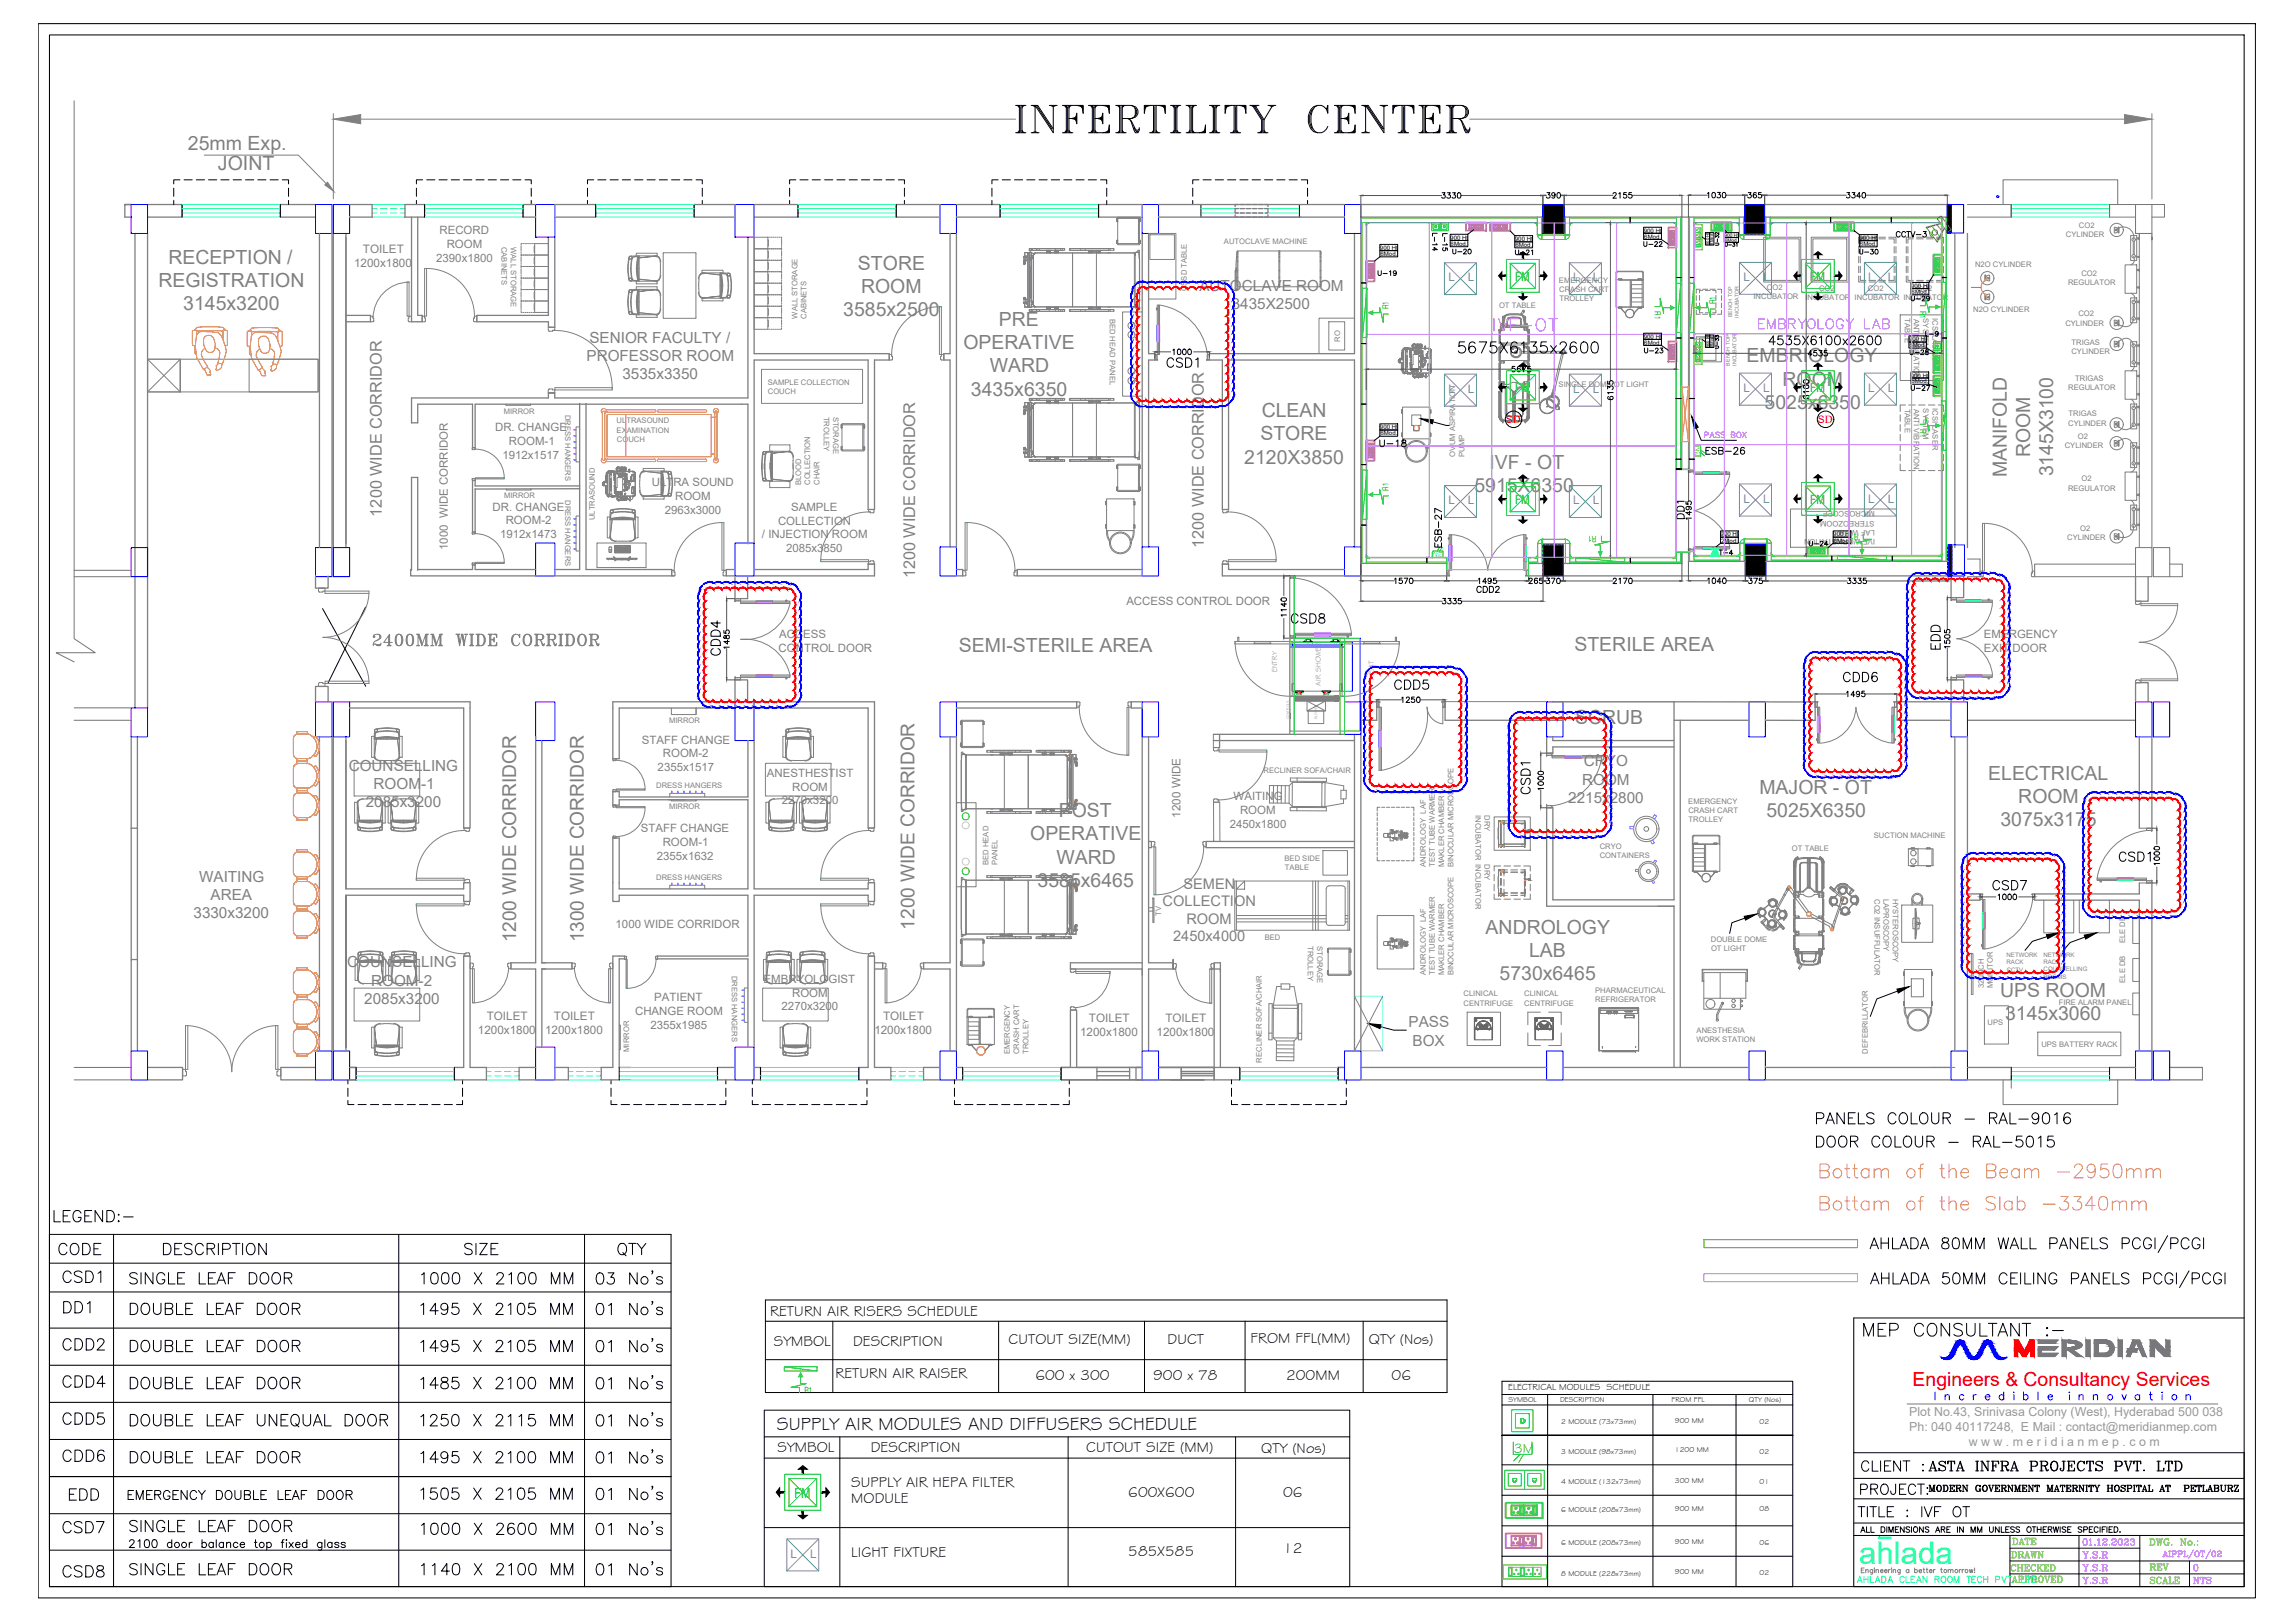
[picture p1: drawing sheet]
<svg xmlns="http://www.w3.org/2000/svg" width="594mm" height="420mm" viewBox="0 0 594 420" stroke-linecap="round" stroke-linejoin="round" font-family="sans-serif">
<defs><g id="words">
<text font-size="8.1" fill="#00b8b8" x="481.3" y="404.9">ahlada</text>
<text font-size="7.1" fill="#ff785c" x="469.9" y="305.9">Bottam of the Beam -2950mm</text>
<g font-size="7.1">
<text x="153.1" y="333.4">03 No's</text>
<text x="153.1" y="341.1">01 No's</text>
<text x="153.1" y="351">01 No's</text>
<text x="153.1" y="360.5">01 No's</text>
<text x="32.5" y="370.4">DOUBLE LEAF UNEQUAL DOOR</text>
<text x="153.1" y="370.1">01 No's</text>
<text x="153.1" y="379.6">01 No's</text>
<text x="153.1" y="389.1">01 No's</text>
<text x="153.1" y="398.3">01 No's</text>
<text x="153.1" y="408.5">01 No's</text>
</g>
<text font-size="6.6" fill="#f0f" x="385.6" y="86.4">IVF-OT</text>
<g font-size="6.6">
<text x="376.4" y="92.4">5675X6135x2600</text>
<text x="158.7" y="326">QTY</text>
<text x="15.2" y="333">CSD1</text>
<text x="32.5" y="333.4">SINGLE LEAF DOOR</text>
<text x="107.9" y="333.4">1000 X 2100 MM</text>
<text x="481.2" y="346.8">MEP CONSULTANT :-</text>
<text x="32.5" y="360.5">DOUBLE LEAF DOOR</text>
<text x="107.6" y="360.5">1485 X 2100 MM</text>
<text x="15.2" y="369.7">CDD5</text>
<text x="107.6" y="370.1">1250 X 2115 MM</text>
<text x="107.6" y="389.1">1505 X 2105 MM</text>
<text x="32.5" y="397.6">SINGLE LEAF DOOR</text>
<text x="107.9" y="398.3">1000 X 2600 MM</text>
<text x="15.2" y="409.2">CSD8</text>
</g>
<text font-size="6.6" fill="#ff785c" x="469.9" y="314">Bottam of the Slab -3340mm</text>
<text font-size="6.2" fill="#808080" x="95.2" y="167.9">2400MM WIDE CORRIDOR</text>
<g font-size="6.2">
<text x="468.8" y="291.7">PANELS COLOUR - RAL-9016</text>
<text x="468.8" y="297.7">DOOR COLOUR - RAL-5015</text>
<text x="12.7" y="317.1">LEGEND:-</text>
<text x="14.1" y="325.6">CODE</text>
<text x="40.9" y="325.6">DESCRIPTION</text>
<text x="118.9" y="325.6">SIZE</text>
<text x="15.2" y="340.8">DD1</text>
<text x="32.5" y="341.1">DOUBLE LEAF DOOR</text>
<text x="107.6" y="341.1">1495 X 2105 MM</text>
<text x="15.2" y="350.3">CDD2</text>
<text x="32.5" y="350.7">DOUBLE LEAF DOOR</text>
<text x="107.6" y="350.7">1495 X 2105 MM</text>
<text x="15.2" y="359.8">CDD4</text>
<text x="15.2" y="379.2">CDD6</text>
<text x="32.5" y="379.6">DOUBLE LEAF DOOR</text>
<text x="107.6" y="379.6">1495 X 2100 MM</text>
<text x="16.6" y="389.1">EDD</text>
<text x="15.2" y="397.6">CSD7</text>
<text x="32.5" y="408.5">SINGLE LEAF DOOR</text>
<text x="107.9" y="408.5">1140 X 2100 MM</text>
</g>
<text font-size="5.7" fill="#f0f" x="454" y="86.1">EMBRYOLOGY LAB</text>
<g font-size="5.7">
<text x="300.9" y="96">CSD1</text>
<text x="456.8" y="90.3">4535X6100x2600</text>
<text x="333" y="162.3">CSD8</text>
<text x="503.1" y="169" transform="rotate(-90 503.1 169)">EDD</text>
<text x="475.9" y="177.4">CDD6</text>
<text x="547.5" y="224">CSD1</text>
<text x="514.7" y="231.4">CSD7</text>
<text x="480.8" y="381.7">CLIENT :</text>
<text x="498.1" y="381.7">ASTA INFRA PROJECTS PVT. LTD</text>
<text x="32.1" y="389.1">EMERGENCY DOUBLE LEAF DOOR</text>
<text x="480.5" y="387.7">PROJECT:</text>
</g>
<text font-size="5.7" fill="#f00" x="187.3" y="170.4" transform="rotate(-90 187.3 170.4)">CDD4</text>
<g font-size="5.3" fill="#f00">
<text x="359.8" y="179.2">CDD5</text>
<text x="396.9" y="206.4" transform="rotate(-90 396.9 206.4)">CSD1</text>
</g>
<g font-size="5.1" fill="#808080">
<text x="48.6" y="38.8">25mm Exp.</text>
<text x="56.4" y="44.1">JOINT</text>
</g>
<g font-size="5" fill="#808080">
<text x="43.6" y="68.3">RECEPTION /</text>
<text x="222.1" y="69.8">STORE</text>
<text x="41" y="74.4">REGISTRATION</text>
<text x="222.9" y="75.8">ROOM</text>
<text x="47.4" y="80.4">3145x3200</text>
<text x="218.3" y="81.9">3585x2500</text>
<text x="258.5" y="84.4">PRE</text>
<text x="249.4" y="90.4">OPERATIVE</text>
<text x="452.1" y="93.7">EMBRIOLOGY</text>
<text x="256.2" y="96.4">WARD</text>
<text x="461.4" y="99.8">ROOM</text>
<text x="251.3" y="102.5">3435x6350</text>
<text x="326.6" y="107.9">CLEAN</text>
<text x="456.8" y="105.8">5025x6350</text>
<text x="326.3" y="114">STORE</text>
<text x="525.5" y="118.3" transform="rotate(-90 525.5 118.3)">ROOM</text>
<text x="322.1" y="120">2120X3850</text>
<text x="385.6" y="121.4">IVF - OT</text>
<text x="519.4" y="123.6" transform="rotate(-90 519.4 123.6)">MANIFOLD</text>
<text x="531.5" y="123.3" transform="rotate(-90 531.5 123.3)">3145X3100</text>
<text x="381.6" y="127.4">5915X6350</text>
<text x="248.2" y="168.8">SEMI-STERILE AREA</text>
<text x="407.6" y="168.5">STERILE AREA</text>
<text x="407.7" y="187.3">SCRUB</text>
<text x="514.7" y="201.8">ELECTRICAL</text>
<text x="455.4" y="205.6">MAJOR - OT</text>
<text x="522.4" y="207.9">ROOM</text>
<text x="274.1" y="211.5">POST</text>
<text x="457.3" y="211.6">5025X6350</text>
<text x="517.8" y="213.9">3075x3175</text>
<text x="266.7" y="217.5">OPERATIVE</text>
<text x="273.5" y="223.5">WARD</text>
<text x="268.6" y="229.6">3585x6465</text>
<text x="384.6" y="241.7">ANDROLOGY</text>
<text x="395.8" y="247.7">LAB</text>
<text x="388.2" y="253.7">5730x6465</text>
<text x="517.8" y="258">UPS ROOM</text>
<text x="519" y="264.1">3145x3060</text>
</g>
<text font-size="5" fill="#f00" x="495.1" y="358.8">Engineers &amp; Consultancy Services</text>
<g font-size="4.9">
<text x="356" y="116.4">U-18</text>
<text x="440.3" y="118.5">ESB-26</text>
<text x="436.7" y="135.1" transform="rotate(-90 436.7 135.1)">DD1</text>
<text x="373.9" y="142.5" transform="rotate(-90 373.9 142.5)">ESB-27</text>
</g>
<g font-size="4.9" fill="#808080">
<text x="133.6" y="244" transform="rotate(-90 133.6 244)">1200 WIDE CORRIDOR</text>
<text x="151.1" y="244" transform="rotate(-90 151.1 244)">1300 WIDE CORRIDOR</text>
<text x="236.7" y="240.7" transform="rotate(-90 236.7 240.7)">1200 WIDE CORRIDOR</text>
</g>
<g font-size="4.9" fill="#8ab800">
<text x="519.6" y="400.8">DATE</text>
<text x="519.3" y="404.3">DRAWN</text>
<text x="555.3" y="407.5">REV</text>
<text x="555.3" y="411">SCALE</text>
</g>
<text font-size="4.9" fill="#00b8b8" x="519.6" y="410.6">APPROVED</text>
<text font-size="4.9" fill="#f0f" x="566.6" y="411">NTS</text>
<text font-size="4.8" x="201.1" y="370.1">SUPPLY AIR MODULES AND DIFFUSERS SCHEDULE</text>
<g font-size="4.4">
<text x="375.7" y="66" transform="rotate(-90 375.7 66)">L-15</text>
<text x="489.7" y="62.1">CCTV-3</text>
<text x="375" y="66.7">U-20</text>
<text x="480.1" y="66.7">U-30</text>
<text x="355.6" y="72.3">U-19</text>
<text x="424.4" y="92.4">U-23</text>
<text x="493.2" y="92.8">U-28</text>
<text x="493.5" y="102">U-27</text>
<text x="443.8" y="144.6">T-4</text>
<text x="381" y="154.2">CDD2</text>
</g>
<g font-size="4.4" fill="#f0f">
<text x="439.9" y="114.3">PASS BOX</text>
<text x="555.3" y="400.8">DWG. No.:</text>
<text x="538" y="407.5">Y.S.R</text>
</g>
<text font-size="4.4" fill="#00b8b8" x="519.3" y="407.5">CHECKED</text>
<g font-size="4.2" fill="#808080">
<text x="98.9" y="133.7" transform="rotate(-90 98.9 133.7)">1200 WIDE CORRIDOR</text>
<text x="311.6" y="141.8" transform="rotate(-90 311.6 141.8)">1200 WIDE CORRIDOR</text>
<text x="236.9" y="149.7" transform="rotate(-90 236.9 149.7)">1200 WIDE CORRIDOR</text>
</g>
<g font-size="4">
<text x="372.9" y="66" transform="rotate(-90 372.9 66)">L-14</text>
<text x="424.4" y="64.6">U-22</text>
<text x="390.9" y="66.7">U-21</text>
<text x="493.5" y="78.7">U-29</text>
<text x="497.4" y="87.8">L-9</text>
<text x="467.1" y="142.2">U-24</text>
</g>
<g font-size="4" fill="#808080">
<text x="310.5" y="75.3">AUTOCLAVE ROOM</text>
<text x="318.9" y="80">3435X2500</text>
<text x="152.6" y="88.7">SENIOR FACULTY /</text>
<text x="151.8" y="93.5">PROFESSOR ROOM</text>
<text x="161.1" y="98.2">3535x3350</text>
<text x="90.3" y="199.5">COUNSELLING</text>
<text x="409.5" y="203.1">ROOM</text>
<text x="410" y="198.4">CRYO</text>
<text x="94.7" y="209">2085x3200</text>
<text x="96.7" y="204.2">ROOM-1</text>
<text x="405.9" y="207.8">2215x2800</text>
<text x="51.5" y="228.2">WAITING</text>
<text x="54.5" y="232.9">AREA</text>
<text x="50.1" y="237.7">3330x3200</text>
<text x="89.9" y="250.4">COUNSELLING</text>
<text x="96.1" y="255.1">ROOM-2</text>
<text x="94.3" y="259.9">2085x3200</text>
<text x="364.6" y="266">PASS</text>
<text x="365.6" y="270.7">BOX</text>
</g>
<g font-size="3.8" fill="#808080">
<text x="306.3" y="230">SEMEN</text>
<text x="301" y="234.6">COLLECTION</text>
<text x="307.1" y="239.2">ROOM</text>
<text x="303.7" y="243.7">2450x4000</text>
</g>
<g font-size="3.8">
<text x="199.4" y="340.6">RETURN AIR RISERS SCHEDULE</text>
<text x="323.7" y="347.7">FROM FFL(MM)</text>
<text x="200.3" y="348.4">SYMBOL</text>
<text x="220.8" y="348.4">DESCRIPTION</text>
<text x="261.1" y="348">CUTOUT SIZE(MM)</text>
<text x="302.2" y="348.1">DUCT</text>
<text x="354.3" y="348.1">QTY (Nos)</text>
<text x="216.3" y="356.8">RETURN AIR RAISER</text>
<text x="268" y="357.2">600 x 300</text>
<text x="298.5" y="357.2">900 x 78</text>
<text x="332.9" y="357.2">200MM</text>
<text x="360.2" y="357.2">06</text>
<text x="201.3" y="376">SYMBOL</text>
<text x="225.4" y="376">DESCRIPTION</text>
<text x="281.2" y="375.8">CUTOUT SIZE (MM)</text>
<text x="326.5" y="376.1">QTY (Nos)</text>
<text x="220.4" y="384.8">SUPPLY AIR HEPA FILTER</text>
<text x="220.4" y="389">MODULE</text>
<text x="292.1" y="387.5">600X600</text>
<text x="332.1" y="387.5">06</text>
<text x="220.4" y="403">LIGHT FIXTURE</text>
<text x="292.1" y="402.8">585X585</text>
<text x="332.2" y="402">12</text>
</g>
<g font-size="3.6" fill="#0f0">
<text x="391.9" y="376.2">3M</text>
<text x="205.6" y="387.7">FM</text>
</g>
<text font-size="3.5" x="445.2" y="64.6">U-31</text>
<g font-size="3.3" fill="#0f0">
<text x="392.2" y="72.6">FM</text>
<text x="468.6" y="72.6">FM</text>
<text x="392.2" y="101.5">FM</text>
<text x="468.6" y="101.5">FM</text>
<text x="392.2" y="130.5">FM</text>
<text x="468.6" y="130.4">FM</text>
</g>
<g font-size="3.2" fill="#989898">
<text x="494.2" y="366.6">Plot No.43, Srinivasa Colony (West), Hyderabad 500 038</text>
<text x="494.2" y="370.5">Ph: 040 40117248, E Mail : contact@meridianmep.com</text>
<text x="509.6" y="374.3">w w w . m e r i d i a n m e p . c o m</text>
</g>
<g font-size="3" fill="#808080">
<text x="94" y="65.6">TOILET</text>
<text x="113.8" y="60.6">RECORD</text>
<text x="115.6" y="64.2">ROOM</text>
<text x="91.7" y="69.2">1200x1800</text>
<text x="112.9" y="67.7">2390x1800</text>
<text x="128.2" y="111.6">DR. CHANGE</text>
<text x="130.1" y="118.7">1912x1517</text>
<text x="131.8" y="115.2">ROOM-1</text>
<text x="168.7" y="125.8">ULTRA SOUND</text>
<text x="174.8" y="129.4">ROOM</text>
<text x="127.5" y="132.2">DR. CHANGE</text>
<text x="130.9" y="135.7">ROOM-2</text>
<text x="172.1" y="133">2963x3000</text>
<text x="201.4" y="135.8">COLLECTION</text>
<text x="204.8" y="132.2">SAMPLE</text>
<text x="115.9" y="142.4" transform="rotate(-90 115.9 142.4)">1000 WIDE CORRIDOR</text>
<text x="129.5" y="139.3">1912x1473</text>
<text x="197.2" y="139.4">/ INJECTION ROOM</text>
<text x="203.5" y="142.9">2085x3850</text>
<text x="291.6" y="156.7">ACCESS CONTROL DOOR</text>
<text x="201.7" y="165.1">ACCESS</text>
<text x="513.6" y="165.2">EMERGENCY</text>
<text x="201.6" y="168.7">CONTROL DOOR</text>
<text x="513.6" y="168.8">EXIT DOOR</text>
<text x="166.1" y="192.5">STAFF CHANGE</text>
<text x="171.6" y="196.1">ROOM-2</text>
<text x="170.2" y="199.6">2355x1517</text>
<text x="198.5" y="201.1">ANESTHESTIST</text>
<text x="202.4" y="208.2">2270x3200</text>
<text x="205.1" y="204.7">ROOM</text>
<text x="319.3" y="207.2">WAITING</text>
<text x="165.9" y="215.5">STAFF CHANGE</text>
<text x="305.6" y="211.7" transform="rotate(-90 305.6 211.7)">1200 WIDE</text>
<text x="318.3" y="214.3">2450x1800</text>
<text x="321" y="210.7">ROOM</text>
<text x="171.5" y="219">ROOM-1</text>
<text x="170" y="222.6">2355x1632</text>
<text x="159.4" y="240.4">1000 WIDE CORRIDOR</text>
<text x="197.7" y="254.5">EMBRYOLOGIST</text>
<text x="164.4" y="262.8">CHANGE ROOM</text>
<text x="169.3" y="259.2">PATIENT</text>
<text x="202.3" y="261.6">2270x3200</text>
<text x="205" y="258">ROOM</text>
<text x="123.7" y="267.7">1200x1800</text>
<text x="126" y="264.1">TOILET</text>
<text x="141.1" y="267.7">1200x1800</text>
<text x="143.4" y="264.1">TOILET</text>
<text x="168.4" y="266.3">2355x1985</text>
<text x="226.3" y="267.7">1200x1800</text>
<text x="228.6" y="264.1">TOILET</text>
<text x="279.6" y="268.2">1200x1800</text>
<text x="281.9" y="264.6">TOILET</text>
<text x="299.4" y="268.2">1200x1800</text>
<text x="301.7" y="264.6">TOILET</text>
</g>
<g font-size="3" fill="#608ec6">
<text x="374.9" y="72.8">L</text>
<text x="380" y="72.8">L</text>
<text x="407.3" y="72.8">L</text>
<text x="412.3" y="72.8">L</text>
<text x="451.3" y="72.7">L</text>
<text x="456.4" y="72.7">L</text>
<text x="483.6" y="72.7">L</text>
<text x="488.7" y="72.7">L</text>
<text x="374.9" y="101.7">L</text>
<text x="380" y="101.7">L</text>
<text x="407.3" y="101.7">L</text>
<text x="412.3" y="101.7">L</text>
<text x="451.3" y="101.4">L</text>
<text x="456.4" y="101.4">L</text>
<text x="483.6" y="101.4">L</text>
<text x="488.7" y="101.4">L</text>
<text x="374.9" y="130.5">L</text>
<text x="380" y="130.5">L</text>
<text x="407.3" y="130.5">L</text>
<text x="412.3" y="130.5">L</text>
<text x="451.3" y="130.1">L</text>
<text x="456.4" y="130.1">L</text>
<text x="483.6" y="130.1">L</text>
<text x="488.7" y="130.1">L</text>
<text x="204.7" y="403.2">L</text>
<text x="209.7" y="403.2">L</text>
</g>
<g font-size="2.7" fill="#f00">
<text x="389.8" y="109.5">SD</text>
<text x="470.6" y="109.5">SD</text>
</g>
<text font-size="2.4" x="390.4" y="359.9">ELECTRICAL MODULES SCHEDULE</text>
<g font-size="2.2" fill="#0f0">
<text x="359.4" y="80" transform="rotate(-90 359.4 80)">R1</text>
<text x="428.3" y="80.6" transform="rotate(90 428.3 80.6)">R1</text>
<text x="444.1" y="78.7" transform="rotate(-90 444.1 78.7)">R1</text>
<text x="497" y="80.4" transform="rotate(90 497 80.4)">R1</text>
<text x="497" y="111.2" transform="rotate(90 497 111.2)">R1</text>
<text x="359.4" y="127.1" transform="rotate(-90 359.4 127.1)">R1</text>
<text x="413.3" y="138.8" transform="rotate(180 413.3 138.8)">R1</text>
<text x="481" y="138.2" transform="rotate(180 481 138.2)">R1</text>
<text x="208.2" y="360.5">R1</text>
</g>
<g font-size="2" fill="#808080">
<text x="538.1" y="59.1">CO2</text>
<text x="129.8" y="63.9" transform="rotate(90 129.8 63.9)">CABINETS</text>
<text x="132.2" y="64" transform="rotate(90 132.2 64)">WALL STORAGE</text>
<text x="316.8" y="63.1">AUTOCLAVE MACHINE</text>
<text x="534.8" y="61.5">CYLINDER</text>
<text x="511.3" y="69.2">N2O CYLINDER</text>
<text x="538.8" y="71.4">CO2</text>
<text x="307.2" y="75.4" transform="rotate(-90 307.2 75.4)">CSSD TABLE</text>
<text x="403.5" y="73.2">EMERGENCY</text>
<text x="403.6" y="75.6">CRASH CART</text>
<text x="403.7" y="78">TROLLEY</text>
<text x="453.9" y="77.5">INCUBATOR</text>
<text x="457.4" y="75.1">CO2</text>
<text x="467.4" y="77.7">INCUBATOR</text>
<text x="470.9" y="75.3">CO2</text>
<text x="480.1" y="77.6">INCUBATOR INCUBATOR</text>
<text x="483.5" y="75.2">CO2</text>
<text x="496.2" y="75.3">CO2</text>
<text x="535.3" y="73.8">REGULATOR</text>
<text x="206.4" y="82.5" transform="rotate(-90 206.4 82.5)">WALL STORAGE</text>
<text x="208.8" y="82.6" transform="rotate(-90 208.8 82.6)">CABINETS</text>
<text x="287.3" y="82.5" transform="rotate(90 287.3 82.5)">BED HEAD PANEL</text>
<text x="388" y="79.7">OT TABLE</text>
<text x="493.1" y="82.5" transform="rotate(90 493.1 82.5)">TABLE</text>
<text x="495.4" y="82.5" transform="rotate(90 495.4 82.5)">ANTI VIBRATION</text>
<text x="497.9" y="82.4" transform="rotate(90 497.9 82.4)">SYSTEM</text>
<text x="500.2" y="82.3" transform="rotate(90 500.2 82.3)">ICSI LASER</text>
<text x="510.8" y="80.8">N2O CYLINDER</text>
<text x="538" y="81.9">CO2</text>
<text x="346.9" y="88.4" transform="rotate(-90 346.9 88.4)">RO</text>
<text x="534.6" y="84.3">CYLINDER</text>
<text x="536.3" y="89.3">TRIGAS</text>
<text x="536.2" y="91.6">CYLINDER</text>
<text x="198.8" y="99.7">SAMPLE COLLECTION</text>
<text x="403.5" y="100.2">SINGLE DOME OT LIGHT</text>
<text x="535.4" y="101.1">REGULATOR</text>
<text x="537.2" y="98.7">TRIGAS</text>
<text x="130.4" y="107.1">MIRROR</text>
<text x="146.3" y="107.4" transform="rotate(90 146.3 107.4)">DRESS HANGERS</text>
<text x="198.8" y="102.1">COUCH</text>
<text x="213.3" y="107.9" transform="rotate(90 213.3 107.9)">TROLLEY</text>
<text x="215.7" y="107.9" transform="rotate(90 215.7 107.9)">STORAGE</text>
<text x="493.1" y="105.8" transform="rotate(90 493.1 105.8)">TABLE</text>
<text x="495.4" y="105.8" transform="rotate(90 495.4 105.8)">ANTI VIBRATION</text>
<text x="497.9" y="105.7" transform="rotate(90 497.9 105.7)">SYSTEM</text>
<text x="500.2" y="105.6" transform="rotate(90 500.2 105.6)">ICSI LASER</text>
<text x="535.4" y="107.8">TRIGAS</text>
<text x="159.6" y="109.6">ULTRASOUND</text>
<text x="159.6" y="112">EXAMINATION</text>
<text x="535.4" y="110.2">CYLINDER</text>
<text x="537.9" y="113.7">O2</text>
<text x="159.7" y="114.4">COUCH</text>
<text x="376.7" y="118.2" transform="rotate(-90 376.7 118.2)">OVUM ASPIRATION</text>
<text x="379.1" y="118.3" transform="rotate(-90 379.1 118.3)">PUMP</text>
<text x="534.5" y="116.1">CYLINDER</text>
<text x="207.4" y="125.6" transform="rotate(-90 207.4 125.6)">BLOOD</text>
<text x="209.7" y="125.5" transform="rotate(-90 209.7 125.5)">COLLECTION</text>
<text x="212.1" y="125.5" transform="rotate(-90 212.1 125.5)">CHAIR</text>
<text x="538.8" y="124.6">O2</text>
<text x="130.5" y="129">MIRROR</text>
<text x="146.3" y="129.4" transform="rotate(90 146.3 129.4)">DRESS HANGERS</text>
<text x="535.3" y="127">REGULATOR</text>
<text x="154" y="134.6" transform="rotate(-90 154 134.6)">ULTRASOUND</text>
<text x="485.2" y="134.8" transform="rotate(180 485.2 134.8)">STEREOZOOM</text>
<text x="485.3" y="137.1" transform="rotate(180 485.3 137.1)">LAF WITH</text>
<text x="485.3" y="132.4" transform="rotate(180 485.3 132.4)">MICROSCOPE</text>
<text x="538.5" y="137.4">O2</text>
<text x="485.4" y="139.5" transform="rotate(180 485.4 139.5)">IVF WORKSTATION</text>
<text x="535.1" y="139.8">CYLINDER</text>
<text x="173.2" y="187.3">MIRROR</text>
<text x="169.9" y="203.9">DRESS HANGERS</text>
<text x="327.1" y="200.1">RECLINER SOFA/CHAIR</text>
<text x="173.2" y="209.5">MIRROR</text>
<text x="437" y="208.1">EMERGENCY</text>
<text x="381.9" y="211.1" transform="rotate(90 381.9 211.1)">INCUBATOR INCUBATOR</text>
<text x="384.3" y="211.1" transform="rotate(90 384.3 211.1)">DRY</text>
<text x="437.1" y="210.5">CRASH CART</text>
<text x="437.1" y="212.9">TROLLEY</text>
<text x="414.1" y="219.7">CRYO</text>
<text x="463.9" y="220.4">OT TABLE</text>
<text x="485.1" y="216.9">SUCTION MACHINE</text>
<text x="169.9" y="227.7">DRESS HANGERS</text>
<text x="255.9" y="223.9" transform="rotate(-90 255.9 223.9)">BED HEAD</text>
<text x="258.2" y="223.9" transform="rotate(-90 258.2 223.9)">PANEL</text>
<text x="332.5" y="223">BED SIDE</text>
<text x="332.6" y="225.3">TABLE</text>
<text x="369.1" y="224.4" transform="rotate(-90 369.1 224.4)">ANDROLOGY LAF</text>
<text x="371.4" y="224.4" transform="rotate(-90 371.4 224.4)">TEST TUBE WARMER</text>
<text x="373.9" y="224.5" transform="rotate(-90 373.9 224.5)">MAKLER CHAMBER</text>
<text x="376.2" y="224.5" transform="rotate(-90 376.2 224.5)">BINOCULAR MICROSCOPE</text>
<text x="384.3" y="223.8" transform="rotate(90 384.3 223.8)">DRY</text>
<text x="414.1" y="222.1">CONTAINERS</text>
<text x="485.2" y="232.7" transform="rotate(90 485.2 232.7)">CO2 INSUFFULATOR</text>
<text x="487.6" y="232.7" transform="rotate(90 487.6 232.7)">LAPROSCOPY</text>
<text x="489.9" y="232.6" transform="rotate(90 489.9 232.6)">HYSTEROSCOPY</text>
<text x="300.6" y="237" transform="rotate(-90 300.6 237)">TV</text>
<text x="327.4" y="243.2">BED</text>
<text x="338.6" y="244.9" transform="rotate(90 338.6 244.9)">TROLLEY</text>
<text x="340.9" y="244.9" transform="rotate(90 340.9 244.9)">STORAGE</text>
<text x="442.9" y="243.7">DOUBLE DOME</text>
<text x="550.1" y="244.2" transform="rotate(-90 550.1 244.2)">ELE DB</text>
<text x="442.9" y="246.2">OT LIGHT</text>
<text x="189.5" y="252.5" transform="rotate(90 189.5 252.5)">DRESS HANGERS</text>
<text x="369.1" y="252.4" transform="rotate(-90 369.1 252.4)">ANDROLOGY LAF</text>
<text x="371.4" y="252.4" transform="rotate(-90 371.4 252.4)">TEST TUBE WARMER</text>
<text x="373.9" y="252.5" transform="rotate(-90 373.9 252.5)">MAKLER CHAMBER</text>
<text x="376.2" y="252.5" transform="rotate(-90 376.2 252.5)">BINOCULAR MICROSCOPE</text>
<text x="378.9" y="258">CLINICAL</text>
<text x="394.6" y="258">CLINICAL</text>
<text x="412.9" y="257.1">PHARMACEUTICAL</text>
<text x="513.5" y="255.7" transform="rotate(-90 513.5 255.7)">32 INCH</text>
<text x="515.9" y="255.8" transform="rotate(-90 515.9 255.8)">MONITOR</text>
<text x="550.1" y="254.4" transform="rotate(-90 550.1 254.4)">ELE DB</text>
<text x="378.9" y="260.4">CENTRIFUGE</text>
<text x="394.6" y="260.4">CENTRIFUGE</text>
<text x="412.9" y="259.5">REFRIGERATOR</text>
<text x="532.9" y="260.2">FIRE ALARM PANEL</text>
<text x="439.1" y="269.7">WORK STATION</text>
<text x="439.2" y="267.4">ANESTHESIA</text>
<text x="514.5" y="265.3">UPS</text>
<text x="162.9" y="272.3" transform="rotate(-90 162.9 272.3)">MIRROR</text>
<text x="261.4" y="272.9" transform="rotate(-90 261.4 272.9)">EMERGENCY</text>
<text x="263.8" y="272.9" transform="rotate(-90 263.8 272.9)">CRASH CART</text>
<text x="266.2" y="272.8" transform="rotate(-90 266.2 272.8)">TROLLEY</text>
<text x="326.7" y="275.1" transform="rotate(-90 326.7 275.1)">RECLINER SOFA/CHAIR</text>
<text x="483.5" y="272.7" transform="rotate(-90 483.5 272.7)">DEFEBRILLATOR</text>
<text x="528.4" y="270.9">UPS BATTERY RACK</text>
</g>
<g font-size="2" fill="#0f0">
<text x="440.1" y="118" transform="rotate(-90 440.1 118)">3M</text>
<text x="373.4" y="142.8" transform="rotate(180 373.4 142.8)">3M</text>
</g>
<g font-size="1.9" fill="#808080">
<text x="330.6" y="174.1" transform="rotate(-90 330.6 174.1)">ENTRY</text>
<text x="341.9" y="177.5" transform="rotate(-90 341.9 177.5)">AIR SHOWER</text>
<text x="355.6" y="174.4" transform="rotate(-90 355.6 174.4)">EXIT</text>
</g>
<g font-size="1.9">
<text x="390.5" y="363">SYMBOL</text>
<text x="403.8" y="363">DESCRIPTION</text>
<text x="432.7" y="363">FROM FFL</text>
<text x="452.7" y="363">QTY (Nos)</text>
<text x="404.1" y="368.8">2 MODULE (73x73mm)</text>
<text x="433.5" y="368.4">900 MM</text>
<text x="455.5" y="368.7">02</text>
<text x="404.1" y="376.3">3 MODULE (98x73mm)</text>
<text x="433.5" y="376">1200 MM</text>
<text x="455.5" y="376.3">02</text>
<text x="433.5" y="383.9">300 MM</text>
<text x="404.1" y="384.2">4 MODULE (132x73mm)</text>
<text x="455.5" y="384.2">01</text>
<text x="404.1" y="391.4">6 MODULE (208x73mm)</text>
<text x="433.5" y="391.1">900 MM</text>
<text x="455.5" y="391.2">08</text>
<text x="404.1" y="400">6 MODULE (208x73mm)</text>
<text x="433.5" y="399.7">900 MM</text>
<text x="455.5" y="400">06</text>
<text x="404.1" y="407.9">8 MODULE (228x73mm)</text>
<text x="433.5" y="407.5">900 MM</text>
<text x="455.5" y="407.8">02</text>
</g>
<g font-size="1.6">
<text x="357.2" y="64.7">900 Ht</text>
<text x="375.4" y="62">900 Ht</text>
<text x="375.5" y="63.7">6Mod.</text>
<text x="392.1" y="62.4">900 Ht</text>
<text x="392.3" y="64">6Mod.</text>
<text x="425.5" y="60.2">900 Ht</text>
<text x="425.6" y="61.8">6Mod.</text>
<text x="481.3" y="62.1">900 Ht</text>
<text x="481.5" y="63.7">6Mod.</text>
<text x="357.3" y="66.3">6Mod.</text>
<text x="494.7" y="74.5">900 Ht</text>
<text x="494.8" y="76.1">6Mod.</text>
<text x="425.5" y="87.7">900 Ht</text>
<text x="425.6" y="89.3">6Mod.</text>
<text x="494.2" y="88.3">900 Ht</text>
<text x="494.3" y="89.9">6Mod.</text>
<text x="494.6" y="97.8">900 Ht</text>
<text x="494.8" y="99.3">6Mod.</text>
<text x="357.2" y="111.1">900 Ht</text>
<text x="357.3" y="112.7">6Mod.</text>
<text x="445.4" y="138.8">900 Ht</text>
<text x="445.5" y="140.4">2Mod.</text>
<text x="474.6" y="138.8">900 Ht</text>
<text x="474.7" y="140.4">6Mod.</text>
</g>
<g font-size="1.6" fill="#808080">
<text x="519.4" y="247.8">NETWORK</text>
<text x="519.4" y="249.7">RACK</text>
<text x="519.4" y="251.6">CCTV</text>
<text x="529" y="247.6">NETWORK</text>
<text x="529" y="249.5">RACK</text>
<text x="529" y="251.4">COUNSELLING</text>
<text x="529" y="253.4">ROOMS</text>
</g>
<g font-size="1.4" fill="#808080">
<text x="448.4" y="82.2" transform="rotate(-90 448.4 82.2)">BENCH TOP</text>
<text x="450.1" y="82.2" transform="rotate(-90 450.1 82.2)">INCUBATOR</text>
<text x="447.8" y="94.6" transform="rotate(-90 447.8 94.6)">BENCH TOP</text>
<text x="449.5" y="94.7" transform="rotate(-90 449.5 94.7)">INCUBATOR</text>
</g>
<g font-size="1.3">
<text x="446.4" y="61.3">900 Ht</text>
<text x="446.5" y="62.6">6Mod.</text>
</g>
<g font-size="1.1">
<text x="442.4" y="63.4" transform="rotate(-90 442.4 63.4)">900 Ht</text>
<text x="443.5" y="63.3" transform="rotate(-90 443.5 63.3)">8Mod.</text>
<text x="442.4" y="89.9" transform="rotate(-90 442.4 89.9)">900 Ht</text>
<text x="443.5" y="89.9" transform="rotate(-90 443.5 89.9)">8Mod.</text>
</g>
<g font-size="1" fill="#808080">
<text x="333.7" y="186.2" transform="rotate(-90 333.7 186.2)">CONTROLS</text>
<text x="341" y="186.2" transform="rotate(-90 341 186.2)">BLOWER</text>
</g>
</g></defs>
<!-- layer: MEP_HVAC_COPPER_PIPE -->
<circle cx="517.1" cy="50.9" r=".28" fill="none" stroke="#00f" stroke-width=".26"/>
<!-- layer: DOOR -->
<g fill="none" stroke="#808080" stroke-width=".26">
<path d="M105.4 73h.5v8.9h-.5zM105.9 73.1a9.3 9.3 0 0 0-9.3 9.3M109.9 69.5v12.4h.5v-12.4M110.4 69.5a12.4 12.4 0 0 1 12.4 12.9M243.7 79.4v12.4h-.5v-12.4a12.4 12.4 0 0 0-12.4 12.9M95.9 81.9h.6v.5h.2v.8l-.8 .1zM105.9 83.3h.6v-1.4h-.6l-.2 1.2 .2 .2M110.1 83.1h.1M110.1 83.1l-.2-1.2h-.6v1.4h.6M110.1 83.1l-.2 .2M122.8 83.3h.6v-1.4h-.6l-.2 1.2 .2 .2M142 85.5l.2 .3"/>
<path d="M142 85.5l-.1-.8h1.7v.8h-.6v.3h-.8M142.2 85.7v.1M143 85.6a14.8 14.8 0 0 1 15.5 14.8h-14.9v.6h14.9M230.2 91.8h.6v.5h.2v.8l-.8 .1zM231 93h.1M243.7 91.8h.6v1.4h-.6l-.2-.2zM122.2 115.9h.9v.4l-.7 .1zM122.4 116.4h.1M122.8 116.3a7.4 7.4 0 0 1 7.7 7.4M142 100.8l1-.1v.3h.6v.7h-1.7zM122.2 138.1v-.4h.9v.4h-.8M122.3 123.9l.8 .1v.4h-.9z"/>
<path d="M122.4 123.9h.1M122.8 138.2a7.4 7.4 0 0 1 7.7 7.4M130.5 123.7h-7.4v.3h7.4M187.4 135.3v12.3h-.5v-12.3a12.4 12.4 0 0 0-12.4 12.9M225.4 132.5a12.5 12.5 0 0 0-13 12.4h12.4v.5h-12.4M226 132.7h.1M226.2 132.5v-.6h-1.4v.6l1.2 .2M226.2 132.6l-.1 .1M249.8 135.3v12.3h.5v-12.3M250.4 135.3a12.4 12.4 0 0 1 12.3 12.9M316.5 131.9h1.4v.6l-1.2 .2-.2-.2zM316.7 132.7h.1"/>
<path d="M317.5 132.5a12.4 12.4 0 0 1 12.8 12.4M513.2 135.5v12.4h.5v-12.4a12.4 12.4 0 0 1 12.4 12.9M122.4 145.7l.7 .2v.3h-.9l.2-.4M130.5 145.6h-7.4v.3h7.4M174.7 148.9v-.7h-.2v-.6h-.6v1.5l.6-.1M174.7 148.9l-.2 .2M187.2 148.9l.2 .2M187.2 148.9v-.7h.2v-.6h.6v1.5l-.6-.1M226.2 145.4v.6h-1.4v-.6h.5v-.2h.8l.1 .2M250 148.9v-.7h-.2v-.6h-.6v1.5l.6-.1M250 148.9l-.2 .2M262.5 148.9v-.7h.2v-.6h.6v1.5l-.6-.1"/>
<path d="M262.5 148.9l.2 .2M316.6 145.3l.8-.1v.2h.5v.6h-1.4zM330.3 144.9h-12.4v.5h12.4M513.3 149.1h.1M513.4 149.1l-.2-1.2h-.7v1.4h.7M513.4 149.1l-.2 .2M526 149.3h.7v-1.4h-.7l-.2 1.2 .3 .2M158.8 196.9l.7-.1v-.4h-.9l.2 .5M159.3 196.8a7.4 7.4 0 0 1 7.6 7.4h-7.4v.3h7.4M279.3 181.7h-.6v1.4h.6l.2-1.2M279.4 181.7l.1 .2M279.4 182.6a12.4 12.4 0 0 0 12.3 12.9v-12.4h.5v12.4"/>
<path d="M279.5 181.9h.1M292.2 181.7h.6v1.4h-.6v-.5h-.2v-.7l.2-.2M314.2 194.2l.2 .2M314.2 194.2l-.1-.7h1.4v.7h-.4v.2l-.8-.1M327.9 194.2h-12.4v.5h12.4M327.9 194.7a12.4 12.4 0 0 1-12.8 12.4M120.7 215a12.4 12.4 0 0 0-12.9 12.4M121.3 215.2h.1M121.5 215l.1-.6h-1.4v.6l1.1 .2M121.6 215l-.2 .2M158.8 216.4l.7 .2v.3h-.9l.1-.3M158.8 208.9l.7-.1v-.4h-.9l.2 .5"/>
<path d="M158.8 204.4l.7 .1v.4h-.9l.2-.4M158.8 216.5l-.1 .1M166.9 208.8h-7.4v.3h7.4M167 209.1a7.4 7.4 0 0 1-7.7 7.5M225.4 215a12.4 12.4 0 0 0-12.9 12.4M226 215.2h.1M226.2 215v-.6h-1.4v.6l1.2 .2M226.2 215l-.1 .2M298.9 218h.1M298.9 218l-.2 1.2h-.7v-1.4h.7l.2 .3M311.4 218l.2 1.2h.6v-1.4h-.6l-.2 .3M311.6 218.8a12.4 12.4 0 0 1-12.4 12.8v-12.4h-.5v12.4"/>
<path d="M314.3 206.9l.8-.1v.2h.4v.7h-1.4l.1-.7M314.4 206.9l-.2 .2M107.8 227.4h12.4v.5h-12.4M107.8 234h12.4v.5h-12.4M107.8 234.5a12.4 12.4 0 0 0 12.9 12.4M120.2 227.9l1.1-.2 .3 .2v.6h-1.4zM120.2 233.4h1.4l-.1 .8h-.9v-.2h-.4zM121.3 227.7h.1M212.4 227.4h12.4v.5h-12.4M212.4 234h12.4v.5h-12.4a12.5 12.5 0 0 0 13 12.4M226 227.7l-1.2 .2v.6h1.4v-.6M226 227.7h.1"/>
<path d="M226.1 227.7l.1 .2M226.2 234v-.6h-1.4v.6h.5v.2h.8l.1-.2M120.2 246.9l1.1-.2 .3 .2v.6h-1.4zM121.3 246.7h.1M121.7 249.3l.8 .1v.9h-.2v.5h-.6zM122.3 250.8h.5v8.8h-.5zM122.5 249.5h.1M131.4 249.5h.1M131.5 249.4l.8-.1v1.5h-.7v-.5h-.2zM131.7 250.3a9.3 9.3 0 0 1-9.4 9.3M148.1 249.3l.7 .1 .1 .9h-.2v.5h-.6zM148.7 250.3a9.3 9.3 0 0 0 9.3 9.3"/>
<path d="M148.9 249.5h.1M157.5 250.8h.5v8.8h-.5zM157.9 249.4l.7-.1v1.5h-.6v-.5h-.2zM162.1 255.8v-7.4h.3v7.4M162.1 247.6l-.4-.1v.9h.4l.1-.7M162.1 247.6l.1 .1M169.8 248.1a7.4 7.4 0 0 1-7.4 7.7M169.8 247.6l.4-.1v.9h-.4l-.1-.7M169.8 247.6l-.1 .1M226 246.7l-1.2 .2v.6h1.4v-.6M226 246.7h.1M226.1 246.7l.1 .2"/>
<path d="M228.5 249.3l.8 .1v.9h-.2v.5h-.6zM229.1 250.8h.5v8.8h-.5zM229.3 249.5h.1M238.4 249.4l.7-.1v1.5h-.7l-.2-1.3 .3-.1M238.5 250.3a9.3 9.3 0 0 1-9.4 9.3M277.1 250.9h1.4v.6l-1.2 .2zM277.3 251.7h.1M278.5 251.5h8.8v.5h-8.8zM287.3 251.5a9.3 9.3 0 0 1-9.3 9.3M304.3 249.5h-.6v1.4h.6l.2-1.2M304.3 249.5l.2 .2M304.3 250.4a9.3 9.3 0 0 0 9.4 9.3"/>
<path d="M304.5 249.7h.1M313.2 250.9h.5v8.8h-.5zM313.5 249.7h.1M313.5 249.6l.8-.1v1.4h-.6v-.6h-.2zM277.3 260.6l1.2 .2v.7h-1.4v-.6l.2-.2"/>
</g>
<g fill="none" stroke="#008ab8" stroke-width=".26">
<path d="M109.9 69.5h.5M243.2 79.4h.5M158.5 100.4v.6M130.5 123.7v.3M186.9 135.3h.5M249.8 135.3h.5M513.2 135.5h.5M130.5 145.6v.3M212.4 144.9v.5M330.3 144.9v.5M291.7 195.5h.5M327.9 194.2v.5"/>
<path d="M166.9 204.2v.3M166.9 208.8v.3M107.8 227.4v.5M107.8 234v.5M212.4 227.4v.5M212.4 234v.5M298.7 231.6h.5M162.1 255.8h.3"/>
</g>
<!-- layer: P-Wall -->
<g fill="none" stroke="#808080" stroke-width=".34">
<path d="M32.3 52.9h1.7h-1.7v3.3h1.7M38.2 52.9h8.9v3.3h-8.9M81.7 52.9h-9.1v3.3h9.1M90.5 52.9h5.8v3.3h-5.8M104.8 52.9h5.1v3.3h-5.1zM106.5 56.2v27.1h2.8v-1.7h-1.2v-25.4M138.7 52.9h-3.3v3.3h3.3M143.6 52.9h10.6v3.3h-10.6M190.3 52.9h-10.6v3.3h10.6M195.2 52.9h11.4v3.3h-11.4M243.3 52.9h-11.3v3.3h11.3M247.6 52.9h11.3v3.3h-11.3"/>
<path d="M295.7 52.9h-11.3v3.3h11.3M299.9 52.9h48.1M299.9 56.2h48.1M319.7 55.1h.8M319.7 54h.8M319.7 54v1.1M319.7 55.6v.6M320.5 52.9h-.8v.6M321.1 52.9h1M321.1 55.1h1M321.1 54h1M322.6 52.9h1.1"/>
<path d="M322.6 55.1h1.1M322.6 54h1.1M324.2 52.9h1.1M324.2 55.1h1.1M324.2 54h1.1M325.8 52.9h1.1M325.8 55.1h1.1M325.8 54h1.1M327.4 52.9h.8v.6M327.4 55.1h.8M327.4 54h.8M328.2 54v1.1"/>
<path d="M328.2 55.6v.6M352.3 52.9h47.1M352.3 56.2h47.1M404.9 52.9h46.7M404.9 56.2h46.7M456.8 52.9h48.3M456.8 56.2h48.3M502.6 56.2v89.1M34.9 60.4v122.8M38.2 60.4v122.8M82.7 60.4v81.4M86 60.4v81.4"/>
<path d="M86.3 60.4v81.4M89.5 60.4v81.4M142 61.4v20.2h-18.6v1.7h18.6v1.4h1.6v-23.3M193.6 61.4v41.6h-50v-1.3h-1.6v1.3h-35.5v6.5h1.6v-4.9h14.2v11.3h.7v-11.3h70.6v36.2M195.2 61.4v30.2h35v1.6h-3.8v38.7h-1.7v-38.7h-29.5v47.6M245.9 60.4v31.2h-1.6v1.6h1.6v48.6M247.6 60.4v81.4M295.7 60.4v81.4M297.3 60.4v31.2h1.6M350.6 60.4v31.2h-37.5M352.3 60.4v81.4M506 60.4v81.4"/>
<path d="M509.3 60.4v81.4M553.8 60.4v1.6v-.6M553.8 69.6v.7M553.8 74.1v.6M553.8 77.8v.7M557 60.4v1.6v-.6M89.5 81.6h6.4v1.7h-6.4M298.9 93.2h-1.6v48.6M313.1 93.2h3.3v38.7h1.6v-38.7h32.6v48.6M553.8 82.2v.6M553.8 89.1v.7M553.8 93.8v.6"/>
<path d="M553.8 97v.6M142 101.7h1.6M150 104.4v43h-6.4M151.7 104.4v43h22.2v1.7M553.8 101.8v.6M553.8 105.1v.6M553.8 109.6v.7M553.8 115.6v.6M553.8 119.7v.6M150.1 125.8h-27.1v-1.4h-.7v13.3h.7v-11.2M150.1 126.5l-27.1 .1M553.8 123.1v.6"/>
<path d="M553.8 127.8v.6M553.8 131.6v.6M553.8 135.6v.6M81.7 149.1v3.2h3.2v-3.2M106.5 147.4h-.2v1.7h32.4M106.5 147.6v-24h1.6v24M122.3 146v1.4h-14.2M122.3 146.2h.7M123 146v1.4h15.7M143.6 149.1h30.9M190.3 147.4h-2.3v1.7h2.3M190.3 149.3v6.3"/>
<path d="M193.5 149.3v5.7h-3.2M224.7 146h1.7M224.7 145.8v1.6h-29.5M226.4 145.8v3.3h-31.2M247.6 147.4h1.6v1.7h-1.6M295.7 147.4h-32.4v1.7h32.4M316.4 146h1.6v1.4h30M316.4 145.8v3.3h31.6M352.3 149.1h22.2M352.3 145.8h22.2M395.7 145.9h4.7M395.7 149.1h4.7"/>
<path d="M395.7 146v3.3M400.4 149.3h.2M404.6 149.1h100.5v5.6h3.2v-5.6M404.6 145.9h30.8M437.1 145.3h14.7v3.8M457.1 145.3h47.2M552.8 149.3v6.3h3.3v-6.3M34 190.7v57.7M35.6 190.7v23.7h-1.6M81.7 181.7v-4h3.2v4M82.7 190.7v81.4M86 190.7v81.4"/>
<path d="M86.3 190.7v81.4M89.5 190.7v39.4h30.5v-1.6h1.7v4.9h-1.7v-1.6h-30.5M90.5 181.7h31.2v32.7h-1.7v-31.1h-29.5M138.7 190.7v58.5h-6.4v1.7h6.4v20.2M140.3 191.7v57.5h7.8v1.7h-7.8v20.2M193.5 181.7v-5.7h-3.2v5.7h-31.7v14.7h1.7v-13.1h30M193.6 191.7v14.6h-33.3v-1.4h-1.7v3.5h1.7v-1.4h33.3v23.1h-33.3v-13.2h-1.7v16.5h1.7v-1.6h33.3v15.7h-23.4v.7h23.4v22.9M195.2 181.7h31.2v32.7h-1.7v-31.1h-29.5M195.2 191.7v38.4h29.5v-1.6h1.7v4.9h-1.7v-1.6h-29.5v39.3M245.9 190.7v58.5h-6.8v1.7h6.8v21.2M247.6 181.7h31.1v1.6h-31.1M247.6 190.7v81.4"/>
<path d="M295.7 181.7h-2.9v1.6h2.9v88.8M297.3 190.7v58.5h6.4M314.1 191.7h36.5M314.1 190.1h33.9M315.7 190.1v3.4M350.6 190.1v82M352.3 181.7h4.1v4.8h-4.1M352.3 190.1v82M374.1 181.6v4.9h30.5M400.4 190.7v4.3h1.6v-1.6h31.3M402 190.7v1h31.3M433.3 186.5h19.4"/>
<path d="M434.9 186.5v89.8M457 186.5h12.9v-4.8h-36.6v51.2h-31.3v-23.8h-1.6v25.5h32.9M506 190.7v81.4M508.3 181.7v-5.7h-3.2v5.7h-14v4.8h14M509.3 186.5h43.5M509.3 190.7v40.7h3.2M552.8 181.7v-5h3.3v5M553.8 190.7v23.7M557 190.7v23.7M35.6 214.4v34M297.3 219.4h.7M297.3 217.8h.7"/>
<path d="M312.2 219.4h38.4M312.2 217.8h38.4M433.3 234.5v41.8M512.5 233h-3.2v39.1M526.7 233h27.1v39.1M553.8 228.6v2.8h-27.1M557 228.6v43.5h.4M120 247.5h1.7v28.8h4.2v3.3h-8.3v-3.3h2.4zM224.7 247.5h1.7v28.8h4.2v3.3h-8.3v-3.3h2.4zM226.4 249.2h2.1v1.7h-2.1M295.7 249.2h-18.6v1.7h18.6M304.3 250.9h-7v21.2"/>
<path d="M313.2 250.9h2.7M34 272.1v-23.7h1.6v23.7M38.2 276.3h9.1v3.3h-9.1M81.7 276.3h-9v3.3h9M89.5 271.1v-39.3v40.3M92.2 276.3h-1.7h1.7v3.3h-1.7M138.7 276.3h-4.3v3.3h4.3M143.6 276.3h3.5v3.3h-3.5M163.2 276.3h-2.9v-28.1h1.4v-.7h-3.1v28.8h-3v3.3h7.6M190.3 276.3h-4.6v3.3h4.6M195.2 276.3h1.7v3.3h-1.7M243.3 276.3h-4.2v3.3h4.2"/>
<path d="M247.6 276.3h1.6v3.3h-1.6M274.7 276.3v3.3h9.2v-3.3M274.7 276.3h21M274.7 276.3v3.3h21M277.1 276.3v-14.8h1.6v14.8M283.9 278.5h8.5M283.9 277.4h8.5M292.4 276.3v3.3M294.1 276.3v3.3M305.8 278.5h8.5M305.8 277.4h8.5M305.8 276.3v3.3"/>
<path d="M305.8 277.9h8.5M314.3 276.3h-14.4h21v3.3h-21M315.9 276.3v-27.1h-1.6v30.4M346.4 279.6v-3.3v3.3h1.6M346.4 276.3h1.6M352.3 276.3h48.1M352.3 279.6h48.1M404.6 276.3h48.1M404.6 279.6h48.1M457 276.3h48.1M457 279.6h48.1M509.3 276.3h11.3"/>
<path d="M509.3 279.6h11.3M546.1 276.3h6.7M546.1 279.6h6.7M561.7 276.3h8.4M561.7 279.6h8.4"/>
</g>
<!-- layer: toi-fix -->
<path d="M367.8 108.4l3.2 .3-.2 1zM437.9 107.8l1.7 2.8-1 .4zM451.5 237.2l3.2-.6-2.9 1.6zM491 256.1l3.2-.7-2.8 1.7zM529.7 242l3.2-.5-2.8 1.5zM539.5 242.1l3.2-.6-2.8 1.6zM354.3 265l3.2 .3-.3 1z" fill="#000" stroke="#000" stroke-width=".26"/>
<path d="M370.9 109.2l3.5 .9h.8M439.1 110.8l1.3 3.2h9.1M451.7 237.7l-3.4 1.2-.6 2.7M491.2 256.6l-5.4 2-1.7 4.5M529.9 242.5l-3.8 1.2-1.9 2.3M539.7 242.6l-3.8 1.4-2 2.3M357.3 265.8l3.5 .9h3.2" fill="none" stroke="#000" stroke-width=".26"/>
<!-- layer: WIN -->
<path d="M350.6 257.9l7.3 14.2M357.9 257.9l-7.3 14.2" fill="none" stroke="#808080" stroke-width=".26"/>
<path d="M350.6 257.9h7.3v14.2h-7.3z" fill="none" stroke="#7fbfff" stroke-width=".26"/>
<!-- layer: col -->
<g fill="none" stroke="#00f" stroke-width=".26">
<path d="M34 52.9h4.2v7.5h-4.2zM81.7 52.9h4.3v7.5h-4.3zM86.3 52.9h4.2v7.5h-4.2zM138.7 52.9h4.9v8.5h-4.9zM190.3 52.9h4.9v8.5h-4.9zM243.3 52.9h4.3v7.5h-4.3zM295.7 52.9h4.2v7.5h-4.2zM348 52.9h4.3v7.5h-4.3zM399.4 52.9h5.5v7.5h-5.5zM451.6 52.9h5.2v7.7h-5.2zM504.1 52.9h1v7.4h-1zM504.1 52.9h4.2v7.4h-4.2z"/>
<path d="M34 141.8h4.2v7.5h-4.2zM81.7 141.8h4.3v7.5h-4.3zM86.3 141.8h4.2v7.5h-4.2zM138.7 140.6h4.9v8.5h-4.9zM190.3 140.6h4.9v8.5h-4.9zM243.3 141.5h4.3v7.6h-4.3zM295.7 141.5h4.2v7.6h-4.2zM348 141.5h4.3v7.6h-4.3zM399.4 141.1h5.3v8h-5.3zM451.8 140.9h5.3v8.2h-5.3zM504.3 141.1h1v8h-1zM504.3 141h4.2v8.1h-4.2z"/>
<path d="M34 183.2h4.2v7.5h-4.2zM81.7 181.7h4.3v9h-4.3zM86.3 181.7h4.2v9h-4.2zM138.7 181.7h4.9v10h-4.9zM190.3 181.7h4.9v10h-4.9zM243.3 181.7h4.3v9h-4.3zM295.7 181.7h4.2v9h-4.2zM348 181.7h4.3v8.4h-4.3zM400.4 181.7h4.2v9h-4.2zM452.7 181.7h4.3v9h-4.3zM505.1 181.7h4.2v9h-4.2zM552.8 181.7h4.2v9h-4.2z"/>
<path d="M557.4 181.7h4.3v9h-4.3zM34 272.1h4.2v7.5h-4.2zM81.7 272.1h4.3v7.5h-4.3zM86.3 272.1h4.2v7.5h-4.2zM138.7 271.1h4.9v8.5h-4.9zM190.3 271.1h4.9v8.5h-4.9zM243.3 272.1h4.3v7.5h-4.3zM295.7 272.1h4.2v7.5h-4.2zM348 272.1h4.3v7.5h-4.3zM400.4 272.1h4.2v7.5h-4.2zM452.7 272.1h4.3v7.5h-4.3zM505.1 272.1h4.2v7.5h-4.2z"/>
<path d="M552.8 272.1h4.2v7.5h-4.2zM557.4 272.1h4.3v7.5h-4.3z"/>
</g>
<!-- layer: Window -->
<g fill="none" stroke="#0ff" stroke-width=".26">
<path d="M47.1 56.2h25.5M47.1 55.1h25.5M47.1 52.9h25.5M47.1 54h25.5M96.3 56.2h8.5M96.3 55.1h1.3M96.3 52.9h8.5M96.3 54h1.3M98.5 55.1h1.7M98.5 54h1.7M101 55.1h1.7M101 54h1.7"/>
<path d="M103.6 55.1h1.2M103.6 54h1.2M109.9 56.2h25.5M109.9 55.1h25.5M109.9 52.9h25.5M109.9 54h25.5M154.2 56.2h25.5M154.2 55.1h25.5M154.2 52.9h25.5M154.2 54h25.5M206.6 56.2h25.4M206.6 55.1h25.4"/>
<path d="M206.6 52.9h25.4M206.6 54h25.4M258.9 56.2h25.5M258.9 55.1h25.5M258.9 52.9h25.5M258.9 54h25.5M310.9 56.2h25.5M310.9 55.1h25.5M310.9 52.9h25.5M310.9 54h25.5M520.6 56.2h25.5M520.6 55.1h25.5"/>
<path d="M520.6 52.9h25.5M520.6 54h25.5M92.2 278.5h25.4M92.2 279.6h25.4M92.2 277.4h25.4M92.2 276.3h25.4M125.9 278.5h1.3M125.9 279.6h8.5M125.9 277.4h1.3M125.9 276.3h8.5M128 278.5h1.7M128 277.4h1.7"/>
<path d="M130.6 278.5h1.7M130.6 277.4h1.7M133.1 278.5h1.3M133.1 277.4h1.3M147.1 278.5h1.3M147.1 279.6h8.5M147.1 277.4h1.3M147.1 276.3h8.5M149.2 278.5h1.7M149.2 277.4h1.7M151.8 278.5h1.7M151.8 277.4h1.7"/>
<path d="M154.4 278.5h1.2M154.4 277.4h1.2M160.3 278.5h25.4M160.3 279.6h25.4M160.3 277.4h25.4M160.3 276.3h25.4M196.9 278.5h25.4M196.9 279.6h25.4M196.9 277.4h25.4M196.9 276.3h25.4M230.6 278.5h1.3M230.6 279.6h8.5"/>
<path d="M230.6 277.4h1.3M230.6 276.3h8.5M232.7 278.5h1.7M232.7 277.4h1.7M235.3 278.5h1.7M235.3 277.4h1.7M237.8 278.5h1.3M237.8 277.4h1.3M249.2 278.5h25.5M249.2 279.6h25.5M249.2 277.4h25.5M249.2 276.3h25.5"/>
<path d="M320.9 278.5h25.5M320.9 279.6h25.5M320.9 277.4h25.5M320.9 276.3h25.5M520.6 278.5h25.5M520.6 279.6h25.5M520.6 277.4h25.5M520.6 276.3h25.5"/>
</g>
<!-- layer: wall -->
<g fill="none" stroke="#000" stroke-width=".26">
<path d="M47.1 52.9v3.3M72.6 52.9v3.3M109.9 52.9v3.3M135.4 52.9v3.3M154.2 52.9v3.3M179.7 52.9v3.3M206.6 52.9v3.3M232 52.9v3.3M258.9 52.9v3.3M284.4 52.9v3.3M310.9 52.9v3.3M336.4 52.9v3.3"/>
<path d="M520.6 52.9v3.3M546.1 52.9v3.3M92.2 276.3v3.3M117.6 276.3v3.3M160.3 276.3v3.3M185.7 276.3v3.3M196.9 276.3v3.3M222.3 276.3v3.3M249.2 276.3v3.3M274.7 276.3v3.3M320.9 276.3v3.3M346.4 276.3v3.3"/>
<path d="M520.6 276.3v3.3M546.1 276.3v3.3"/>
</g>
<!-- layer: Lines -->
<g fill="none" stroke="#000" stroke-width=".26">
<path d="M45 48.7v2.1M45 51.9v1M46.6 46.6h-1.6v1M47.6 46.6h2.2M50.8 46.6h2.1M54 46.6h2.1M57.2 46.6h2.1M60.3 46.6h2.2M63.6 46.6h2.1M66.7 46.6h2.1M69.9 46.6h2.1M73.1 46.6h1.6v1"/>
<path d="M74.7 48.7v2.1M74.7 51.9v1M107.8 48.7v2.1M107.8 51.9v1M109.4 46.6h-1.6v1M110.5 46.6h2.1M113.6 46.6h2.2M116.8 46.6h2.1M120 46.6h2.1M123.2 46.6h2.1M126.4 46.6h2.1M129.6 46.6h2.1"/>
<path d="M132.7 46.6h2.1M135.9 46.6h1.6v1M137.5 48.7v2.1M137.5 51.9v1M152.1 48.7v2.1M152.1 51.9v1M153.7 46.6h-1.6v1M154.7 46.6h2.2M157.9 46.6h2.1M161.1 46.6h2.1M164.3 46.6h2.1M167.5 46.6h2.1"/>
<path d="M170.7 46.6h2.1M173.8 46.6h2.2M177 46.6h2.1M180.2 46.6h1.6v1M181.8 48.7v2.1M181.8 51.9v1M204.4 48.7v2.1M204.4 51.9v1M206 46.6h-1.6v1M207.1 46.6h2.1M210.2 46.6h2.2M213.5 46.6h2.1"/>
<path d="M216.6 46.6h2.2M219.8 46.6h2.1M223 46.6h2.1M226.2 46.6h2.1M229.3 46.6h2.2M232.6 46.6h1.5v1M234.1 48.7v2.1M234.1 51.9v1M256.8 48.7v2.1M256.8 51.9v1M258.4 46.6h-1.6v1M259.4 46.6h2.1"/>
<path d="M262.6 46.6h2.1M265.8 46.6h2.1M269 46.6h2.1M272.1 46.6h2.2M275.4 46.6h2.1M278.5 46.6h2.1M281.7 46.6h2.1M284.9 46.6h1.6v1M286.5 48.7v2.1M286.5 51.9v1M308.8 48.7v2.1M308.8 51.9v1"/>
<path d="M310.4 46.6h-1.6v1M311.4 46.6h2.1M314.6 46.6h2.1M317.8 46.6h2.1M320.9 46.6h2.2M324.1 46.6h2.2M327.3 46.6h2.2M330.5 46.6h2.1M333.7 46.6h2.1M336.9 46.6h1.6v1M338.5 48.7v2.1M338.5 51.9v1"/>
<path d="M90.1 279.6v1M119.7 279.6v1M158.2 279.6v1M187.9 279.6v1M194.7 279.6v1M224.4 279.6v1M247.1 279.6v1M276.8 279.6v1M318.8 279.6v1M348.5 279.6v1M90.1 284.9v1h1.5M90.1 281.7v2.1"/>
<path d="M92.7 285.9h2.1M95.9 285.9h2.1M99.1 285.9h2.1M102.2 285.9h2.2M105.4 285.9h2.1M108.6 285.9h2.1M111.8 285.9h2.1M115 285.9h2.1M119.7 284.9v1h-1.5M119.7 281.7v2.1M158.2 284.9v1h1.5M158.2 281.7v2.1"/>
<path d="M160.8 285.9h2.2M164 285.9h2.1M167.2 285.9h2.1M170.4 285.9h2.1M173.5 285.9h2.2M176.7 285.9h2.2M179.9 285.9h2.1M183.1 285.9h2.1M187.9 284.9v1h-1.6M187.9 281.7v2.1M194.7 284.9v1h1.6M194.7 281.7v2.1"/>
<path d="M197.4 285.9h2.1M200.6 285.9h2.1M203.8 285.9h2.1M206.9 285.9h2.2M210.1 285.9h2.1M213.3 285.9h2.1M216.5 285.9h2.1M219.7 285.9h2.1M224.4 284.9v1h-1.5M224.4 281.7v2.1M247.1 284.9v1h1.6M247.1 281.7v2.1"/>
<path d="M249.7 285.9h2.2M252.9 285.9h2.1M256.1 285.9h2.1M259.3 285.9h2.1M262.5 285.9h2.1M265.7 285.9h2.1M268.8 285.9h2.1M272 285.9h2.1M276.8 284.9v1h-1.6M276.8 281.7v2.1M318.8 284.9v1h1.6M318.8 281.7v2.1"/>
<path d="M321.5 285.9h2.1M324.6 285.9h2.1M327.8 285.9h2.2M331 285.9h2.1M334.2 285.9h2.1M337.4 285.9h2.1M340.5 285.9h2.2M343.7 285.9h2.2M348.5 284.9v1h-1.6M348.5 281.7v2.1"/>
</g>
<!-- layer: D.F -->
<g fill="none" stroke="#767676" stroke-width=".26">
<path d="M19.2 26.1v139.2l5.5 3.7h-10.2l4.7 2.4M509.3 52.9h11.3v3.3h-11.3M518.5 52.9v-6.3h29.7v6.3M552.8 52.9h4.2v7.5h-4.2zM552.8 52.9h-6.7v3.3M557 52.9h3.3v3.3h-3.3M557 62v79.8M19.2 149.3h14.8M19.2 147.6h14.8M509.3 144.7h3.2v4.6h-3.2M552.8 141.8h4.2v7.5h-4.2zM552.8 146h-26.1v3.3h26.1"/>
<path d="M557.4 141.8h4.3v7.5h-4.3zM561.7 146h3.2v3.3h-3.2M19.2 183.2h14.8M19.2 186.5h14.8M512.5 231.4v1.6M19.2 276.3h14.8M19.2 279.6h14.8M518.5 279.6v6.3h29.7v-6.3M520.6 278.5v3.2M546.1 276.3v3.3M570.1 276.3v3.3"/>
</g>
<path d="M86.3 29.4v22.1M93.4 30.8h169.5M380.5 30.8h169.5M557 29.4v22.1M546.1 56.2h6.7M553.8 61.8v80" fill="none" stroke="#808080" stroke-width=".26"/>
<!-- layer: P-Wall -->
<g fill="#808080" stroke="#808080" stroke-width=".26">
<circle cx="400.4" cy="185.8" r=".12"/>
<circle cx="400.5" cy="181.8" r=".12"/>
<circle cx="400.6" cy="149.3" r=".12"/>
<circle cx="400.7" cy="146.8" r=".12"/>
<circle cx="452.7" cy="149.3" r=".12"/>
</g>
<!-- layer: EXP JOINT -->
<path d="M84.8 47.2l1.6 2.4-2.3-1.7z" fill="#808080" stroke="#808080" stroke-width=".26"/>
<path d="M52.9 40.2h24.3l7.2 7.3" fill="none" stroke="#808080" stroke-width=".26"/>
<!-- layer: D.F -->
<g fill="#808080" stroke="#808080" stroke-width=".26">
<path d="M550 29.7l7 1.1-7 1.2z"/>
<path d="M86.3 30.8l7.1-1.1v2.3z"/>
</g>
<g fill="none" stroke="#000" stroke-width=".26">
<path d="M262.9 27.3h2.7M262.9 34.4h2.7M263.2 27.3l.7 .3M263.6 27.3l.3 .7M263.9 27.3v7.1M263.9 34.1l-.7 .3M263.9 33.7l-.3 .7M264.2 27.6v6.5M264.6 27.3v7.1M264.6 33.7l.3 .7M264.6 34.1l.6 .3M264.9 27.3l-.3 .7"/>
<path d="M265.2 27.3l-.6 .3M266.9 27.3h1.7l4 6.1M266.9 34.4h2.1M267.3 34.4l.6-.3 .7 .3M267.3 27.3l.6 .3M268.3 27.3l4 6.1M271.6 27.3h2.1M272 27.3l.6 .3 .7-.3M272.6 27.6v6.8l-4.7-7.1v6.8M275 27.3h5.4v2l-.4-2M275 34.4h2.7M275.4 27.3l.6 .3"/>
<path d="M275.7 27.3l.3 .7M276 27.3v7.1M276 34.1l-.6 .3M276 33.7l-.3 .7M276.4 27.6v6.5M276.7 27.3v7.1M276.7 30.7h2M276.7 33.7l.3 .7M276.7 34.1l.7 .3M277 27.3l-.3 .7M277.4 27.3l-.7 .3M278.7 29.3v2.7l-.3-1.3z"/>
<path d="M278.7 30l-.6 .7 .6 .7M278.7 30.3l-1.3 .4 1.3 .3M278.7 27.3l1.7 .3M279.4 27.3l1 .7M279.7 27.3l.7 1M281.7 27.3h5.5v2l-.4-2M281.7 34.4h5.5v-2l-.4 2M282.1 27.3l.7 .3M282.4 27.3l.4 .7M282.8 27.3v7.1M282.8 34.1l-.7 .3M282.8 33.7l-.4 .7"/>
<path d="M283.1 27.6v6.5M283.4 30.7h2.1M283.4 27.3v7.1M283.4 33.7l.4 .7M283.4 34.1l.7 .3M283.8 27.3l-.4 .7M284.1 27.3l-.7 .3M285.5 29.3v2.7l-.4-1.3zM285.5 30l-.7 .7 .7 .7M285.5 30.3l-1.4 .4 1.4 .3M285.5 27.3l1.7 .3M286.1 27.3l1.1 .7"/>
<path d="M286.5 27.3l.7 1M287.2 34.1l-1.7 .3M287.2 33.7l-1.1 .7M287.2 33.4l-.7 1M288.8 27.3h4.1l1 .3a1.64 1.64 0 0 1 0 2.7l-1 .4h-2.4M288.8 34.4h2.7M289.2 27.3l.6 .3M289.5 27.3l.3 .7M289.8 27.3v7.1M289.8 34.1l-.6 .3M289.8 33.7l-.3 .7M290.2 27.6v6.5"/>
<path d="M290.5 27.3v7.1M290.5 33.7l.3 .7M290.5 34.1l.7 .3M290.8 27.3l-.3 .7M291.2 27.3l-.7 .3M291.9 30.7l.6 .3 1.4 3.4h.7l.3-.7v-.7M292.5 31l1.7 2.7h.4l.3-.3M292.9 27.3l.7 .3 .3 .7v1.4l-.3 .6-.7 .4M293.6 33l.3 .7 .3 .4h.4M293.9 28l.3 .6v.7l-.3 .7M296.6 27.3l-.4 2v-2h5.4v2l-.3-2M296.9 27.3l-.7 1"/>
<path d="M297.2 27.3l-1 .7M297.6 34.4h2.7M297.9 27.3l-1.7 .3M298.6 27.3v7.1M298.6 34.1l-.7 .3M298.6 33.7l-.3 .7M298.9 27.6v6.5M299.3 27.3v7.1M299.3 33.7l.3 .7M299.3 34.1l.6 .3M299.9 27.3l1.7 .3M300.6 27.3l1 .7"/>
<path d="M301 27.3l.6 1M303 27.3h2.7M303 34.4h2.7M303.3 27.3l.7 .3M303.6 27.3l.4 .7M304 27.3v7.1M304 34.1l-.7 .3M304 33.7l-.4 .7M304.3 27.6v6.5M304.6 27.3v7.1M304.6 33.7l.4 .7M304.6 34.1l.7 .3"/>
<path d="M305 27.3l-.4 .7M305.3 27.3l-.7 .3M307 34.4h5.1v-2l-.4 2M307 27.3h2.7M307.4 27.3l.6 .3M307.7 27.3l.3 .7M308 27.3v7.1M308 34.1l-.6 .3M308 33.7l-.3 .7M308.4 27.6v6.5M308.7 27.3v7.1M308.7 33.7l.3 .7"/>
<path d="M308.7 34.1l.7 .3M309 27.3l-.3 .7M309.4 27.3l-.7 .3M312.1 34.1l-1.7 .3M312.1 33.7l-1.1 .7M312.1 33.4l-.7 1M313.1 27.3h2.7M313.1 34.4h2.7M313.4 27.3l.7 .3M313.7 27.3l.4 .7M314.1 27.3v7.1M314.1 34.1l-.7 .3"/>
<path d="M314.1 33.7l-.4 .7M314.4 27.6v6.5M314.8 27.3v7.1M314.8 33.7l.3 .7M314.8 34.1l.6 .3M315.1 27.3l-.3 .7M315.4 27.3l-.6 .3M317.5 27.3l-.4 2v-2h5.4v2l-.3-2M317.8 27.3l-.7 1M318.1 27.3l-1 .7M318.5 34.4h2.7M318.8 27.3l-1.7 .3"/>
<path d="M319.5 27.3v7.1M319.5 34.1l-.7 .3M319.5 33.7l-.4 .7M319.8 27.6v6.5M320.1 27.3v7.1M320.1 33.7l.4 .7M320.1 34.1l.7 .3M320.8 27.3l1.7 .3M321.5 27.3l1 .7M321.8 27.3l.7 1M323.5 27.3h2.4M323.9 27.3l.6 .3"/>
<path d="M324.2 27.3l2.4 3.7v3.4M324.5 27.3l2.4 3.7v3.1M324.9 27.3l2.3 3.7v3.4M325.6 34.4h2.6M325.6 27.3l-.7 .3M326.6 34.1l-.7 .3M326.6 33.7l-.4 .7M327.2 33.7l.3 .7M327.2 34.1l.7 .3M328.2 27.3h2.1M328.6 27.3l.6 .3 .7-.3M329.2 27.6l-2 3.4"/>
<path d="M339.7 28.3a4.6 4.6 0 0 0 0 5.1M341.1 27.3l-.7 .3a5.3 5.3 0 0 0 0 6.5l.7 .3M343.4 28.3l.3-1v2a2.39 2.39 0 0 0-2.2-2.1 2.39 2.39 0 0 0-2.5 1.8 4.3 4.3 0 0 0 1 5.1 2.45 2.45 0 0 0 3.7-1.4M345.4 27.3h5.4v2l-.4-2M345.4 34.4h5.4v-2l-.4 2M345.8 27.3l.6 .3M346.1 27.3l.3 .7M346.4 27.3v7.1M346.4 34.1l-.6 .3M346.4 33.7l-.3 .7M346.8 27.6v6.5M347.1 30.7h2"/>
<path d="M347.1 27.3v7.1M347.1 33.7l.3 .7M347.1 34.1l.7 .3M347.4 27.3l-.3 .7M347.8 27.3l-.7 .3M349.1 29.3v2.7l-.3-1.3zM349.1 30l-.6 .7 .6 .7M349.1 30.3l-1.3 .4 1.3 .3M349.1 27.3l1.7 .3M349.8 27.3l1 .7M350.2 27.3l.6 1M350.8 34.1l-1.7 .3"/>
<path d="M350.8 33.7l-1 .7M350.8 33.4l-.6 1M352.5 27.3h1.7l4 6.1M352.5 34.4h2M352.8 34.4l.7-.3 .7 .3M352.8 27.3l.7 .3M353.8 27.3l4.1 6.1M357.2 27.3h2M357.6 27.3l.6 .3 .7-.3M358.2 27.6v6.8l-4.7-7.1v6.8M360.9 27.3l-.3 2v-2h5.4v2l-.4-2M361.2 27.3l-.6 1"/>
<path d="M361.6 27.3l-1 .7M361.9 34.4h2.7M362.3 27.3l-1.7 .3M362.9 27.3v7.1M362.9 34.1l-.6 .3M362.9 33.7l-.3 .7M363.3 27.6v6.5M363.6 27.3v7.1M363.6 33.7l.4 .7M363.6 34.1l.7 .3M364.3 27.3l1.7 .3M365 27.3l1 .7"/>
<path d="M365.3 27.3l.7 1M367.3 27.3h5.4v2l-.3-2M367.3 34.4h5.4v-2l-.3 2M367.6 27.3l.7 .3M368 27.3l.3 .7M368.3 27.3v7.1M368.3 34.1l-.7 .3M368.3 33.7l-.3 .7M368.7 27.6v6.5M369 30.7h2M369 27.3v7.1M369 33.7l.3 .7"/>
<path d="M369 34.1l.7 .3M369.3 27.3l-.3 .7M369.7 27.3l-.7 .3M371 29.3v2.7l-.3-1.3zM371 30l-.7 .7 .7 .7M371 30.3l-1.3 .4 1.3 .3M371 27.3l1.7 .3M371.7 27.3l1 .7M372 27.3l.7 1M372.7 34.1l-1.7 .3M372.7 33.7l-1 .7M372.7 33.4l-.7 1"/>
<path d="M374.4 27.3h4l1 .3a1.64 1.64 0 0 1 0 2.7l-1 .4h-2.3M374.4 34.4h2.7M374.7 27.3l.7 .3M375 27.3l.4 .7M375.4 27.3v7.1M375.4 34.1l-.7 .3M375.4 33.7l-.4 .7M375.7 27.6v6.5M376.1 27.3v7.1M376.1 33.7l.3 .7M376.1 34.1l.6 .3M376.4 27.3l-.3 .7"/>
<path d="M376.7 27.3l-.6 .3M377.4 30.7l.7 .3 1.3 3.4h.7l.4-.7v-.7M378.1 31l1.7 2.7h.3l.4-.3M378.4 27.3l.7 .3 .3 .7v1.4l-.3 .6-.7 .4M379.1 33l.3 .7 .4 .4h.3M379.4 28l.4 .6v.7l-.4 .7"/>
</g>
<!-- layer: 0 -->
<g fill="none" stroke="#808080" stroke-width=".26">
<path d="M82.4 152.3h1.7v.7h-.6v.3h-.8l-.3-.3zM82.4 152.3h1.7M82.7 153.2v.1M95.5 153.6h-11.4v-.6h11.4a12 12 0 0 1-11.9 12 12 12 0 0 1 11.9 11.9h-11.4v-.6h11.4M553 156.5l1.2-.2v-.7h-1.4v.7l.2 .2M553 156.4v.1M563.7 156.3h-9.5v.5h9.5M563.7 156.3a10 10 0 0 1-9.9 10 10 10 0 0 1 9.9 9.9M82.5 176.8l1-.1v.2h.6v.8h-1.7zM552.8 176.7h1.4M553 176l1.2 .2v.5h-1.4v-.5l.2-.1M553 176v.1"/>
<path d="M563.7 175.8h-9.5v.4h9.5M553.8 214.4h3.2M553.8 228.6h3.2M47.3 276.8v1.7M48 265.5v11.3h.6v-11.3M48 265.5a12 12 0 0 1 12 12 12 12 0 0 1 12-12M48.2 278.3l.1-.9h-.3v-.6h-.7v1.7h.7M48.3 278.3l-.3 .2M71.3 265.5v11.3h.6v-11.3M71.7 278.3v-.9h.2v-.6h.8v1.7h-.8M71.7 278.3h.1M71.7 278.3l.3 .2"/>
<path d="M481.8 406.5h.5M482.6 405.9h-.8v1.2h.8M483 406.6l.2-.3 .3 .1 .1 .7M483 406.3v.8M484.8 406.3l-.1 1.1-.5 .1M484.8 406.5a.4 .4 0 0 0-.6-.1 .4 .4 0 0 0 0 .6 .4 .4 0 0 0 .6-.1M485.2 406h.1M485.2 406.3v.8M485.6 406.6l.3-.3 .3 .1 .1 .7M485.6 406.3v.8M486.8 406.7h.6v-.3a.38 .38 0 0 0-.5 .1 .38 .38 0 0 0 0 .5 .38 .38 0 0 0 .5-.1M487.8 406.7h.7v-.3a.4 .4 0 0 0-.6 0 .4 .4 0 0 0 0 .6 .4 .4 0 0 0 .6-.1"/>
<path d="M488.8 406.3v.8M489.3 406.3l-.5 .4M489.6 406h.1M489.7 406.3v.8M490.1 406.6l.3-.3 .3 .1v.7M490.1 406.3v.8M491.9 406.3l-.1 1.1-.4 .1M491.9 406.5a.38 .38 0 0 0-.6-.1 .38 .38 0 0 0 0 .6 .38 .38 0 0 0 .6-.1M494.1 406.5a.4 .4 0 0 0-.6-.1 .4 .4 0 0 0 0 .6 .4 .4 0 0 0 .6-.1M494.1 406.3v.8M495.6 406.5a.4 .4 0 0 1 .6-.1 .4 .4 0 0 1 0 .6 .4 .4 0 0 1-.6-.1M495.6 405.9v1.2"/>
<path d="M496.8 406.7h.6v-.3a.38 .38 0 0 0-.6 .1 .38 .38 0 0 0 .1 .5 .38 .38 0 0 0 .5-.1M497.8 406.3h.4M498 405.9v1l.3 .2M498.6 406.3h.4M498.8 405.9v1l.3 .2M499.4 406.7h.7l-.1-.3a.39 .39 0 0 0-.5 .1 .39 .39 0 0 0 .1 .6 .39 .39 0 0 0 .5-.2M500.5 406.3v.8M500.9 406.3l-.4 .4M502.3 406.3h.5M502.5 405.9v1l.3 .2M504.3 406.6l.3-.3 .3 .1v.7M504.3 406.3v.8"/>
<path d="M504.9 406.6l.3-.3 .3 .1 .1 .7M507.2 406.3v.8M507.6 406.3l-.4 .2v.2M507.9 406.3v.8M508.4 406.3l-.4 .2-.1 .2M509.8 406.3l.2 .8 .3-.8 .2 .8 .2-.8M511.1 407h.1M511.1 405.9v.8"/>
<circle cx="503.5" cy="406.7" r=".4"/>
<circle cx="506.4" cy="406.7" r=".4"/>
<circle cx="509.1" cy="406.7" r=".4"/>
</g>
<!-- layer: P-Wall -->
<path d="M314.1 190.1v3.4h1.6M298 217.8v1.6M312.2 217.8v1.6M314.2 217.6l-.1-9.9h1.6l.1 10.1M314.2 217.5v.3M303.7 249.2v1.7" fill="none" stroke="#808080" stroke-width=".26"/>
<!-- layer: furniture -->
<g fill="none" stroke="#ff7f00" stroke-width=".26">
<path d="M514.6 72a2.52 2.52 0 0 0-1.7 3l.6 .9 1.1 1M49.8 85.7l.2-.2 .8 .1 .1 1.1M49.8 85.7v3.5l.3 .3M50.1 89.4h.5M50.3 85.4v.1M50.4 89.4v1.8l.4 .6M50.6 89.7l.4 2.9M50.6 89.6v.1M50.6 85.1h.1M50.7 85.2l-.3 .2M50.8 85a9.5 9.5 0 0 1 4.3-.4l2.4 .1a.49 .49 0 0 1 .5 .5 .49 .49 0 0 1-.5 .5l-3.2-.2-3.1 .2a.49 .49 0 0 1-.4-.7zM50.9 86.9l-.3 2.6"/>
<path d="M52.1 91.7l.1 .4M52.2 92l1.6 2.9-1.1 .8-1.8-3.1M52.2 91.2l-.1 .4M52.3 85.8l3.9 .2 1.1 1M52.3 85.8l-1.1 .5-.3 .6M52.4 90.8l-.2 .4M52.7 87.7v.8l.2 1.2M52.9 89.7a1.7 1.7 0 0 0 1.4 1.6l.8-.3M52.9 95.5l.8 1.6M53.1 90.2l-.7 .6M53.3 87l-.6 .7M53.6 95l.9 .9"/>
<path d="M54.4 86.8l-1.2 .2M54.4 96.3l.1 .7M54.4 86.8l.6 .3 .3 .6M54.5 96h.1M54.5 96.1l-.1 .2M54.5 95.9v.1M54.6 97l-.9 .1M55.3 87.7l.4 1.8M55.4 90.7l-.3 .3M55.6 90a1.5 1.5 0 0 1 1.2 2l-.4 2 1.1 .2M55.7 89.5l-.3 1.2M55.8 95.6v.1"/>
<path d="M56 94.7l.1 .5-.3 .4M56 94.6v.1M56.6 94l-.6 .6M56.8 95.7l-.6 .2-.4-.2M57.3 95.2l-.5 .5M57.3 87l1.2 3.5M57.4 95.1l-.1 .1M57.5 94.1l-.2 1M58 85.1h.1M58 85.5h.6M58 85.2l.3 .2M58 85.5l-.2 .3-.1 2.2"/>
<path d="M58.2 89.4h.4M58.3 85.4v.1M58.5 90.5v.7M58.5 91.2l-.9 3M58.7 85.5l.2 .2M58.9 85.7v3.5l-.3 .3M64.2 85.7h.6M64.2 85.8l-.2 .1v3.5l.3 .2M64.3 89.6h.5M64.5 85.6v.1M64.6 91.4l.4 .6M64.6 89.6v1.7"/>
<path d="M64.8 85.3h.1M64.8 85.4l-.2 .2M64.8 85.8l.3 .2v.9M65.1 92.6l.1 .2M65.4 84.9a.49 .49 0 0 0-.5 .5 .49 .49 0 0 0 .5 .5M66.4 92.2l1.6 2.9-1.1 .8-1.7-3.1M67 87.9l-.1 .8 .2 1.2M67.1 89.9a1.7 1.7 0 0 0 1.4 1.6l.8-.2M67.1 95.7l.6 1.4M67.3 90.4l-.2 .1a1.7 1.7 0 0 0-.7 1.7M67.4 87.2l-.5 .7M67.5 87.2a1.56 1.56 0 0 1 2.3 1.4 2.49 2.49 0 0 1-.5 2.6"/>
<path d="M67.7 97.1l.2 .2M67.8 95.2l.9 .9M67.9 97.3h.8M68.6 96.5l.1 .8M68.7 96.1v.1M68.7 96.2l-.1 .1M68.7 96.3l-.1 .2M69.8 90.2l1 .5M70.2 94.9l.1 .5-.3 .5 .4 .1 .7-.2M70.7 94.2l-.5 .7M70.7 90.8l.4 .9M71.5 95.4l-.4 .4"/>
<path d="M71.5 87.2l.3 .6a8.9 8.9 0 0 1 .9 3.6l-.9 2.9-1.2-.1 .4-2.5M71.5 87.2l-.5-.6-.6-.4-4-.2-1 .5-.4 .8a12.9 12.9 0 0 0 .1 5.3M71.6 94.3l-.1 1.1M71.7 84.9a.49 .49 0 0 1 .5 .5 .49 .49 0 0 1-.5 .5M71.7 85.9l-3.2-.1-3.1 .1M71.7 84.9l-3.2-.1-3.1 .1M72.2 85.3l.3 .4M72.2 85.7h.6M72.2 85.8l-.3 .2v2.2M72.8 85.8l.2 .1v3.5l-.1 .2h-.5M155.9 106.7v12.2M156 118.6a.66 .66 0 0 0-.2 1 .66 .66 0 0 0 1 0 .66 .66 0 0 0-.2-1"/>
<path d="M156 107a.66 .66 0 0 1-.2-1 .66 .66 0 0 1 1 0 .66 .66 0 0 1-.2 1M156 118.9l.3 .3 .3-.3M156 106.7l.3-.3 .3 .3M156.6 106.7v12.2M157.1 107.3h27v11h-27zM157.3 118.9h12.2l.3 .3-.3 .3h-12.2M157.3 106.1h12.2l.3 .3-.3 .3h-12.2M157.3 118.9l-.3 .3 .3 .3M157.3 106.1l-.3 .3 .3 .3M162 107.3v11M170.2 119l.2-.1h12.2l.3 .3-.3 .3h-12.1l-.3-.2zM170.2 106.2l.2-.1h12.2l.3 .3-.3 .3h-12.1l-.3-.1z"/>
<path d="M184.1 117.5h.8M184.1 108h.9M185 118.6a.66 .66 0 0 0-.2 1 .66 .66 0 0 0 1 0 .66 .66 0 0 0-.1-1M185 107a.66 .66 0 0 1-.2-1 .66 .66 0 0 1 1 0 .66 .66 0 0 1-.1 1M185 118.9l.3 .3 .3-.3M185 106.7l.3-.3 .3 .3M185 118.9v-12.2v12.2M185.6 118.9v-12.2v12.2M76 198.8v4.1a1.16 1.16 0 0 0 1.1 1.2M76.9 197h2.6M76.9 189.4h2.6M76.9 189.4v.4l.2 .2h2.8"/>
<path d="M77.1 196.4l-.2 .3v.5l.2 .5M77.1 197.6h2.8M77.1 196.4h2.8M77.1 197.7a1.16 1.16 0 0 0-1.1 1.1M77.1 190a1.16 1.16 0 0 0-1.1 1.2v4a1.16 1.16 0 0 0 1.1 1.2M79.4 196.4l.2 .5v.5l-.2 .3M79.5 189.4l.1 .4-.2 .2M79.9 197.7a3.4 3.4 0 0 1 2.2 3.2 3.4 3.4 0 0 1-2.2 3.1l-2.8 .1-.2 .2v.6l.2 .4M79.9 190a3.4 3.4 0 0 1 2.2 3.2 3.4 3.4 0 0 1-2.2 3.2M81.4 198.7l.2-.4a3.6 3.6 0 0 1 0 5.1l-.2-.4M81.4 191.1l.2-.4a3.6 3.6 0 0 1 0 5.1l-.2-.5M250.2 195.5h-.3"/>
<path d="M266.2 195.4v.2M270.8 195.2v.2M271.9 195.2v.2M271.9 195v.1M271.9 195.3v.1M275.8 195.4l.5 .4M276 195.5h.1M276.1 195.6l.1 .1M276.2 195.7h.1M276.3 195.8v.3M276.3 195.7h.1M278.2 196.6h-.1"/>
<path d="M278.3 197.3l-.2 .1 .2 .1M76.9 219.9h2.6M76.9 212.3h2.6M76.9 204.7h2.6M76.9 220v.3l.2 .3h2.8a3.4 3.4 0 0 1 2.2 3.2 3.4 3.4 0 0 1-2.2 3.1h-2.8l-.2 .5v.5l.2 .3M77.1 205.3h2.8M77.1 205.3a1.16 1.16 0 0 0-1.1 1.1v4.1a1.16 1.16 0 0 0 1.1 1.2M79.4 211.7l.2 .3-.1 .3M79.4 204.1l.2 .4v.5l-.2 .3M79.5 220l.1 .3-.2 .3M79.9 205.3a3.4 3.4 0 0 1 2.2 3.2 3.4 3.4 0 0 1-2.2 3.2h-2.8l-.2 .3v.3M81.4 206.4l.2-.5a3.6 3.6 0 0 1 0 5.2l-.2-.5"/>
<path d="M249.9 209.3l.3 .1M266.2 209.2v.2M270.8 209.4v.1M270.8 209.6v.1M271.9 209.4v.1M271.9 209.6v.1M271.9 209.8v.1M276 209.4h.1M276.2 209.2l-.4 .2M276.2 209.1h.1M276.3 209.1h.1M276.3 208.8l-.2 .5"/>
<path d="M278.1 208.2h.1M278.4 207.4h-.3l.3 .1M388 212.5h.1M387.9 219.1h.1M388 219.1h.1M388.1 218.6h-.1M388.3 219h.1M388.4 212.5h.1M388.4 219h-.1M388.4 219.1h.1M388.4 218.6h.1M388.5 212.5h.1"/>
<path d="M388.6 212.5h.1M388.5 219.1h.1M388.5 218.6h.1M388.6 212.8h.1M388.7 212.8h.1M388.8 212.8h.1M388.9 212.8h.1M388.9 218.6h.1M388.9 219.1h.1M389.3 212.5h.1M389.3 219.1h.1M389.3 213.1h.1"/>
<path d="M389.3 218.5h.1M389.3 218.6h.1M389.3 218.5v.1M394.6 213.1h.1M394.6 218.5h.1M394.6 212.5h.1M394.6 219.1h.1M394.6 219h.1M394.6 219v.1M394.6 218.8h.1M394.6 218.3h.1M394.6 212.6h.1"/>
<path d="M394.6 214.5h.1M394.6 217.1h.1M394.6 212.9h.1M394.6 213.4h.1M394.7 219h.1M394.7 218.8h.1M394.7 213.4h.1M394.7 218.3h.1M394.7 212.6h.1M394.7 214.5h.1M394.7 217.1h.1M394.7 212.9h.1"/>
<path d="M394.7 214.6h.1M394.7 217.1v.1M394.8 219h.1M394.9 212.6l-.1 .1M76 233.5a1.16 1.16 0 0 0 1.1 1.1M76 221.7v4.1a1.16 1.16 0 0 0 1.1 1.2M76 237v4.1M76.9 227.6h2.6M76.9 235.2h2.6M77.1 234.6l-.2 .3v.5l.2 .5h2.8a3.4 3.4 0 0 1 2.2 3.2 3.4 3.4 0 0 1-2.2 3.1h-2.8l-.2 .3v.4M77.1 228.2h2.8M77.1 220.6a1.16 1.16 0 0 0-1.1 1.1"/>
<path d="M77.1 235.9a1.16 1.16 0 0 0-1.1 1.1M77.1 228.2a1.16 1.16 0 0 0-1.1 1.2v4.1M79.4 227l.2 .4v.5l-.2 .3M79.4 234.6l.2 .5v.5l-.2 .3M79.9 228.3a3.4 3.4 0 0 1 2.2 3.1 3.4 3.4 0 0 1-2.2 3.2h-2.8M81.4 221.7l.2-.5a3.6 3.6 0 0 1 0 5.1l-.2-.4M81.4 236.9l.2-.4a3.6 3.6 0 0 1 0 5.1l-.2-.4M81.8 228.9a3.8 3.8 0 0 1-.2 5.1l-.2-.4M81.8 228.9l-.3 .1-.1 .3M250.2 227.9l-.3 .1M266.2 227.9v.1M270.8 227.7v.2"/>
<path d="M270.8 227.6v.1M271.9 227.7v.2M271.9 227.6v.1M271.9 227.4v.1M271.9 227.8v.1M275.8 227.9l.4 .2 .1 .4M276 227.9h.1M276.1 228l.1 .1M276.2 228.1v.1M276.3 228.2h.1M278.2 229l-.1 .1M278.3 229.7l-.2 .1 .2 .1"/>
<path d="M278.4 239.7l-.3 .1 .3 .1M388 225.2h.1M388 231.8h.1M388.1 231.3h-.1M388.3 231.6h.1M388.3 231.7h.1M388.4 225.2h.1M388.4 231.8h.1M388.4 231.3h.1M388.5 225.2h.1M388.6 225.2h.1M388.5 231.8h.1"/>
<path d="M388.5 231.3h.1M388.7 225.5h.1M388.6 225.4v.1M388.6 225.4h.1M388.6 225.5h.1M388.9 225.5h.1M388.8 225.4l.1 .1M388.8 225.5h.1M388.8 225.4h.1M388.9 231.3h.1M388.9 231.8h.1M389.3 225.2h.1"/>
<path d="M389.3 231.8h.1M389.3 225.8h.1M389.3 231.2h.1M394.6 225.8h.1M394.6 231.1v.1M394.6 231.2h.1M394.6 225.2h.1M394.6 231.8h.1M394.6 231.7h.1M394.6 231.4h.1M394.6 230.9h.1M394.6 230.9v.1"/>
<path d="M394.6 225.3h.1M394.6 227.2h.1M394.6 227.1v.1M394.6 229.8h.1M394.6 225.5h.1M394.6 225.5v.1M394.6 226h.1M394.6 226v.1M394.7 227.2h.1M394.7 227.1h.1M394.8 231.6l.1 .1M394.9 225.2h.1"/>
<path d="M394.9 225.2l-.1 .1M76 256.4a1.16 1.16 0 0 0 1.1 1.1M76 241.1a1.16 1.16 0 0 0 1.1 1.2M76 259.9v4.1a1.16 1.16 0 0 0 1.1 1.2M76.9 258.1h2.6M76.9 250.5h2.6M76.9 242.9h2.6M76.9 250.5v.4l.2 .2 2.8 .1a3.4 3.4 0 0 1 2.2 3.1 3.4 3.4 0 0 1-2.2 3.2h-2.8l-.2 .3v.7l.2 .3h2.8a3.4 3.4 0 0 1 2.2 3.2 3.4 3.4 0 0 1-2.2 3.2l-2.8-.1-.2 .3v.8l.2 .2 2.8 .1a3.4 3.4 0 0 1 2.2 3.1 3.4 3.4 0 0 1-2.2 3.2h-2.8M77.1 258.8a1.16 1.16 0 0 0-1.1 1.1M77.1 251.1a1.16 1.16 0 0 0-1.1 1.2v4.1M79.4 257.5l.2 .5v.5l-.2 .3M79.4 242.2l.2 .3-.1 .4"/>
<path d="M79.5 250.5l.1 .4-.2 .3M81.4 259.8l.2-.4a3.6 3.6 0 0 1 0 5.1l-.2-.4M81.4 252.2l.2-.4a3.6 3.6 0 0 1 0 5.1l-.2-.4M249.9 241.7l.3 .1M266.2 241.6v.2M270.8 241.8v.3M271.9 241.8v.3M271.9 242.2v.1M271.9 241.8v.1M276 241.8h.1M276.2 241.6l-.4 .2M276.3 241.6h-.1"/>
<path d="M276.3 241.2l-.2 .5M278.1 240.6l.1 .1M76.9 273.4h2.6M76.9 265.8h2.6M77.1 272.8l-.2 .3v.3M77.1 266.4a1.16 1.16 0 0 0-1.1 1.2v4.1a1.16 1.16 0 0 0 1.1 1.1M79.4 272.8l.2 .3-.1 .3M79.4 265.1l.2 .5v.6l-.2 .2M81.4 267.5l.2-.4a3.6 3.6 0 0 1 0 5.1l-.2-.4"/>
<circle cx="366.6" cy="110.8" r=".7"/>
<circle cx="388.3" cy="212.6" r=".11"/>
<circle cx="388.3" cy="225.3" r=".09"/>
<circle cx="459" cy="237.2" r=".23"/>
<circle cx="463.1" cy="229.7" r=".4"/>
<circle cx="463.1" cy="229.7" r=".32"/>
<circle cx="463.1" cy="229.7" r=".23"/>
<circle cx="468.2" cy="236.6" r=".61"/>
<circle cx="477" cy="232.5" r=".23"/>
<circle cx="474.3" cy="240.6" r=".4"/>
<circle cx="474.3" cy="240.6" r=".32"/>
<circle cx="474.3" cy="240.6" r=".23"/>
<circle cx="253.9" cy="272" r="1.12"/>
<circle cx="253.9" cy="272" r="1.08"/>
</g>
<g fill="none" stroke="#808080" stroke-width=".26">
<path d="M289.1 57.3h.2M289.1 57.2h.2M289.1 57.1h.2M289.1 57h.2M289.1 56.6h.2M289.1 56.7h.2M289.1 56.8h.2M289.1 56.9h.2M289.1 56.6v.8M289.3 57.3h-.2h.2M289.3 56.5h-.2h.2M289.3 56.2h5.7v7.2h-5.7z"/>
<path d="M289.3 57.3h-.2v-.8h5.6v6.6l-5.6-.1v-.8h.2M295 57.3h.1h-.1M295 56.5h.1h-.1M295 56.5h.1v.8h-.1M295 57.3h.1M295 57.2h.1M295 57.1h.1M295 57h.1M295 56.6h.1M295 56.7h.1M295 56.8h.1M295 56.9h.1"/>
<path d="M295.1 56.6v.8M547.3 58.8v1.5a.74 .74 0 0 0 1-.7 .74 .74 0 0 0-1-.7M547.7 59.5a2.73 2.73 0 0 1 3.3-.4 2.73 2.73 0 0 1 1.3 2.9M548.3 58.8h.2v1.5h-.2zM134.9 65.7v.3h.3M134.9 68.7v.3h.3M134.9 71.7v.3h.3M134.9 74.7v.3h.3M134.9 77.6v.3h.3M134.9 63.6v1.4M134.9 65.2v.3M134.9 66.6v1.3"/>
<path d="M134.9 68.2v.2M134.9 69.6v1.3M134.9 71.2v.2M134.9 72.5v1.4M134.9 74.2v.2M134.9 75.5v1.4M134.9 77.1v.3M134.9 78.5v1.4M135.1 63.1h-.2v.3M135.1 66h-.2v.3M135.1 69h-.2v.3M135.1 72h-.2v.3"/>
<path d="M135.1 75h-.2v.3M135.1 77.9h-.2v.4M135.3 75h.4M135.3 63.1h.3M135.3 66h.4M135.3 69h.4M135.3 72h.4M135.3 77.9h.4M135.8 75h.4M135.8 63.1h.3M135.8 66h.4M135.8 69h.4"/>
<path d="M135.8 72h.4M135.8 77.9h.4M136.3 75h.4M136.3 63.1h.2M136.3 66h.4M136.3 69h.4M136.3 72h.4M136.3 77.9h.4M136.8 75h.4M136.8 63.1h.2M136.8 66h.4M136.8 69h.4"/>
<path d="M136.8 72h.4M136.8 77.9h.4M137.3 75h.4M137.3 63.1h.3M137.3 66h.4M137.3 69h.4M137.3 72h.4M137.3 77.9h.4M137.8 75h.4M137.8 63.1h.3M137.8 66h.4M137.8 69h.4"/>
<path d="M137.8 72h.4M137.8 77.9h.4M138.3 75h.1M138.3 63.1h.1M138.3 66h.1M138.3 69h.1M138.3 72h.1M138.3 77.9h.1M138.4 63.1h3.6v2.9h-3.6M138.4 63.7v1.6M138.4 66h3.6v3h-3.6M138.4 66.7v1.6"/>
<path d="M138.4 69h3.6v3h-3.6M138.4 69.7v1.6M138.4 72h3.6v3h-3.6M138.4 72.7v1.6M138.4 75h3.6v2.9h-3.6M138.4 75.6v1.6M138.4 63.1v17.8h3.6v-3h-3.6M138.4 78.6v1.6M162.7 66.9l.2 .2M162.7 75.5l.4 .3 .4-.1M162.8 66.8l.1 .2M162.8 72.5l.2 .2"/>
<path d="M162.8 67.1l-.2 2.5 .2 2.4M162.8 75.7l-.2 2.5 .2 2.4M162.9 72.2l.1 .5M162.9 72.1l-.2 .1M162.9 72.1l.4-.1 .4 .3M162.9 72.1l-.1 .2M162.9 72.1l.4-.1 .3 .3M163 66.4l-.5 2.7 .3 3.4M163 75.1a10.8 10.8 0 0 0 0 6.3M163 72.7l.2 .1M163 72.6l7 .2M163.2 66.3l-.2 .1"/>
<path d="M163.2 75l-.2 .1M163.5 67.1l-.2 2.5 .2 2.4M163.5 75.7l-.2 2.5 .2 2.4M163.5 66.4l.2 .4M163.5 75l.1 .1a.47 .47 0 0 1-.2 .6 .47 .47 0 0 1-.6-.2M163.5 66.4l-.2-.1 .2 .4M163.5 75h-.2l.2 .3M163.5 67h-.6M163.5 72.2l.1 .2M163.6 66.7l-.1 .3 .2-.2M163.6 75.3l-.1 .3M163.6 66.8l-.3 .2h-.4"/>
<path d="M163.7 66.9l-.3 2.7 .3 2.6M163.7 75.5l-.3 2.7 .3 2.7M163.7 75.5l-.2 .2M163.7 72.3l.3 .3h.9M163.7 72.3l-.1 .4-.3 .1 .2-.4M164.2 72.6l.7 .1M164.2 66.4l-.5 .4M164.2 75.1l-.5 .4M164.7 66.2l-1.6 .1-.2 .6M164.7 74.9l-1.6 .1-.2 .6M164.7 72.9v.6M164.7 65.6v.6"/>
<path d="M164.7 74.3v.6M164.7 69.5l.3 3.1M164.7 69.5h.1M164.7 78.2l.3 3.1M164.7 78.2h.1M164.7 66.2l.1 .1M164.8 74.2h5.2M164.8 66.2h5.2M164.8 65.6h5.2M164.8 72.8h-.1M164.8 65.6h-.1M164.8 74.2l-.1 .1"/>
<path d="M164.9 69.5l.2 2.4M164.9 78.2l.2 3M164.9 66.4l-.7 .1 .7-.1M164.9 75.1l-.7 .1 .7-.1M164.9 69.5l.3 2.4zM164.9 78.2l.3 2.4zM165 66.4l.2 .2-.2-.2M165 75.1l.2 .2-.2-.2M165 72.6l.2-.1-.2 .2M165 66.4l-.3 3.2M165 75.1l-.3 3.1M165 69.5l.3 2.8"/>
<path d="M165 78.2l.3 2.8M165.1 71.9l.1 .6 .2-.2M165.1 67.2l-.2 2.4M165.1 75.8l-.2 2.4M165.2 71.9v.5M165.2 67.2l-.3 2.4zM165.2 75.8l-.3 2.4zM165.2 71.9l.1 .4M165.2 66.7v.4M165.2 75.4v.4M165.3 66.7l-.1 .5M165.3 75.4l-.1 .4"/>
<path d="M165.3 66.8l-.3 2.8M165.3 75.5l-.3 2.7M165.3 66.3v6.5M165.3 75v6.5M165.4 66.8l-.2-.2-.1 .5M165.4 75.5l-.2-.3-.1 .6M165.4 66.7l4.5-.4-4.5 .5M165.4 75.4l4.5-.4-4.5 .5M165.4 72.3l4.5 .5M165.4 72.2l4.5 .6M165.5 66.3v6.5M165.5 75v6.5"/>
<path d="M169.1 75a1.37 1.37 0 0 1 1.6 .7l.2 1.1 .1 2.2M169.9 72.8h.1M169.9 66.3h.1M169.9 75h.1M169.9 66.3l.6 .2-1.4-.1M169.9 75l.6 .2-.6-.2M169.9 66.4a1.9 1.9 0 0 1 1.1 2.3M169.9 66.3l.8 .4M169.9 75l.8 .4M170 73.5h-5.2M170 74.9l-5.2 .1M170 72.8h.1"/>
<path d="M170 65.6h.1M170 74.2l.1 .1M170.1 72.9v.6M170.1 65.6v.6M170.1 74.3v.6M170.1 73.5h-.1M170.1 66.2l-.1 .1M170.1 74.9l-.1 .1M170.5 72.6l-.6 .2M170.7 66.7l.3 1.1M170.7 75.4l.3 1.1M170.7 72.4l-.8 .4 .6-.2"/>
<path d="M171 79l-.1 1.2-.3 .8M171 68.7v1.7a1.9 1.9 0 0 1-1.1 2.3h-.8M171 71.3l-.3 1.1M171 79.9l-.3 1.2M171.7 65.5h8.4v16.9h-8.4zM180.8 75.7l.4 1.1M180.9 75.7l.4 1M181 72.2v3.5M181.2 71.1l-.4 1.1M181.2 76.8l.8 .4-.6-.2M181.3 76.7a1.39 1.39 0 0 0 1.4 .4M181.4 77l.6 .2"/>
<path d="M181.7 70v.6M181.7 77.3v.6M181.8 70.6h5.2M182 70.7h.1M182 77.2h.1M182 77.2l4.4-.5-4.4 .5M182 70.6l4.4 .6M182 70.7l-.8 .4M182 70.7l-.6 .2M182 70.6l-.6 .3M182.7 70.8a1.4 1.4 0 0 0-1.8 1.4M186.4 70.6l.1 .1"/>
<path d="M186.4 70.7v6.4M186.4 76.7l.5 .4M186.5 77.1v.1M186.5 77.1l-.1 .1M186.5 70.7v6.4M186.5 70.7h.1M186.5 71.2l.1 .4M186.5 71.6l.3 2.4M186.6 71.1l.1 .4zM186.6 76.3l-.1 .4M186.6 71.6l.2 2.4M186.6 71.6l.3 2.4"/>
<path d="M186.7 71.6l.3 2.4M186.7 76.4v.5l.2 .1h1l.3-.3M186.8 73.9l-.3 2.4M186.8 70.9l.3 3.1M186.8 73.9l-.2 2.4M186.9 73.9l-.3 2.8 .1-.4M187 73.9l-.3 2.4M187 70h-5.2M187 77.9h-5.2M187 77.2h-5.2M187.1 70v.7h1.6M187.1 73.9l-.3 3.1"/>
<path d="M187.1 74h.1M187.6 70.9h-.8l-.1 .6M187.6 70.8h-.7l-.5 .4M187.6 70.9l.6 .3M188.2 76.7v.4l.4 .1-.3-.4M188.2 71.2l.2 .2M188.2 71.3l.3 2.6-.3 2.7M188.3 71l.1 .3M188.4 76.5l-.1 .3M188.4 76.5l-.2 .2M188.4 70.8l.2-.1-.3 .4M188.4 70.8l-.2 .4"/>
<path d="M188.4 71.4h.5M188.7 77.1l-1.6 .1v.7M188.7 70.7l.2 .1M188.9 77l-.2 .2M188.9 70.7l.1 .3M188.9 77.1l-.2 .1M188.9 70.8l.1 .5M188.9 76.5l.2 .1M188.9 76.4l.2 .2M188.9 76.5h-.5M189 71.4l-.6 .1 .2 2.4-.2 2.5M189 76.5h-.6"/>
<path d="M189 76.6l-.1 .4M189 71.5l.2 2.4-.2 2.5M189 71l.4 3.4-.3 2-.2 .7M189.1 71.2l-.2 .2M189.1 71.3l-.2 .1M198.8 61.4h-3.6v3h3.6M198.8 62.1v1.6M198.8 64.4h-3.6v3h3.6M198.8 65.1v1.6M198.8 67.4h-3.6v2.9h3.6M198.8 68.1v1.6M198.8 70.3h-3.6v3h3.6"/>
<path d="M198.8 71v1.6M198.8 73.3h-3.6v3h3.6M198.8 74v1.6M198.8 76.3h-3.6v3h3.6M198.8 77v1.6M198.8 79.3h-3.6v2.9h3.6M198.8 80v1.6M198.8 61.4v23.8h-3.6v-3h3.6M198.8 70.3h.1M198.8 61.4h.1M198.8 64.4h.1M198.8 67.4h.1"/>
<path d="M198.8 73.3h.1M198.8 76.3h.1M198.8 79.3h.1M199 70.3h.4M199 64.4h.4M199 67.4h.4M199 73.3h.4M199 76.3h.4M199 79.3h.4M199.2 61.4h.2M199.5 70.3h.4M199.5 64.4h.4"/>
<path d="M199.5 67.4h.4M199.5 73.3h.4M199.5 76.3h.4M199.5 79.3h.4M199.7 61.4h.2M200 70.3h.4M200 64.4h.4M200 67.4h.4M200 73.3h.4M200 76.3h.4M200 79.3h.4M200.1 61.4h.3"/>
<path d="M200.5 70.3h.4M200.5 64.4h.4M200.5 67.4h.4M200.5 73.3h.4M200.5 76.3h.4M200.5 79.3h.4M200.6 61.4h.3M201 70.3h.4M201 64.4h.4M201 67.4h.4M201 73.3h.4M201 76.3h.4"/>
<path d="M201 79.3h.4M201.1 61.4h.3M201.5 70.3h.4M201.5 64.4h.4M201.5 67.4h.4M201.5 73.3h.4M201.5 76.3h.4M201.5 79.3h.4M201.6 61.4h.3M202.1 61.4h.2v.4M202.1 64.4h.2v.3M202.1 67.4h.2v.3"/>
<path d="M202.1 70.3h.2v.4M202.1 73.3h.2v.3M202.1 76.3h.2v.3M202.1 79.3h.2v.3M202.3 64.1v.3h-.3M202.3 67.1v.3h-.3M202.3 70v.3h-.3M202.3 73v.3h-.3M202.3 76v.3h-.3M202.3 79v.3h-.3M202.3 62v1.4M202.3 63.6v.2"/>
<path d="M202.3 65v1.3M202.3 66.6v.2M202.3 67.9v1.4M202.3 69.5v.3M202.3 70.9v1.3M202.3 72.5v.3M202.3 73.9v1.4M202.3 75.5v.3M202.3 76.9v1.3M202.3 78.5v.2M202.3 79.8v1.4M265 67.6v.2"/>
<path d="M265 68h.1M265 67.9h.1M265 67.5h.2v.8M265 68v.2M265 67.9v.1M265 68.2h.1M265 78.3h.1M265 77.2h.1M265 77.3h.1M265 77.1v.2M265 78.3l.2 .3M265 77.1h.1"/>
<path d="M265 68.2l.3 .1M265 66.6l.1 .1M265 66.6h.1M265 78.2h.1M265.1 77.3v.9M265.1 78.2v.1M265.1 66.7h.1M265.1 66.6h.1M265.1 66.6v.7M265.1 78.4h.1M265.1 77.3h.1M265.1 77.1h.1"/>
<path d="M265.1 78.3v.1M265.1 77.4h.1M265.1 77.1l.3 .1-.3-.1M265.1 77.2h.1M265.1 68.3h.1M265.2 78.4h.1M265.2 78.6h.1M265.2 66.3h.2M265.2 66.3l-.2 .3M265.3 68.3h.1M265.3 66.3v-.9h1v14h-1M265.3 78.6v1h1.1"/>
<path d="M265.3 77l-.3 .1M265.3 67.3h-.3v.7M265.3 67.3h.1M265.3 77h.1M265.4 77v.3M265.4 67.3h.1M265.4 78.6h.3M265.4 77.3v1M265.4 78.2v.1M265.4 78.2l-.2 .2M265.4 78.6h-.2M265.4 66.3l.3 .1-.2 .2"/>
<path d="M265.4 66.3v.4l-.1-.2-.2 .1M265.4 66.7v.6M265.4 78.3h.3M265.4 77.3h-.3M265.4 78.3h.1M265.4 77.2h.1M265.4 67.9h.1M265.5 77.4l.2 .1-.2 .1M265.5 78.3h.1M265.5 78.3l-.1 .3M265.5 67.5l-.2 .8M265.5 67.5h.1"/>
<path d="M265.5 67.4v.1M265.5 67.6h.1M265.5 67.4h.1M265.5 67.4l.2 .1-.2 .1M265.7 78.6h.1M265.7 78.3h.1M265.7 66.3h.1M265.7 66.7v.8M265.7 77.5v.8M265.7 66.6v.1M265.7 78.2v.1M265.8 78.5l-.1 .1"/>
<path d="M265.8 78.5h.1M265.8 78.3h.1M265.8 66.3h.1M265.8 78.4v.1M265.8 78.4h.1M265.8 66.4v.2h-.2M266 65.5h.3v13.9h-.3zM266.4 65.4h-1.1v.9M266.4 66.7h.1M266.4 64.3h9.2v.5h-9.2zM266.5 66.8h-.1l.1 .2M266.5 78h-.1v.2h.1h-.1"/>
<path d="M266.5 75.6v-4.8v5.3M266.5 67.3v-1.3v11.8M266.5 78v1.5l.2 .1M266.5 77.2v.6M266.5 66.6v.9zM266.5 77.8v.2M266.5 75.8v1.6zM266.5 67.2v1.8M266.5 66.6v1.4M266.5 69v8.4M266.5 77.8h.1M266.5 66.6v10.8"/>
<path d="M266.5 76.5h.1M266.5 67.4h.1M266.5 65.9v1.6M266.5 66.4v.2M266.5 79.4h.1M266.5 76.1v1.3M266.5 76.5v.9M266.5 69v7.5M266.5 69v7.1M266.5 67.5h.1M266.5 76.5v.9zM266.5 67.3v.2"/>
<path d="M266.5 65.6v.4M266.5 78.9v.4M266.6 65.3l-.1 .6M266.6 65.3h.1M266.7 79.6h.1M266.8 65.3h.1M267 65.4h.1M267 79.4l-.2 .2M267 76.9v2.5M267 78.9h.1M267 69.2v1M267 66h.1"/>
<path d="M267 66.4v1.6M267 66.9v1.1M267 65.4v.6M267 66v.4M267 69v7.9M267 68v8.9M267 66.9h.1M267 69.7v1.6zM267 68v8.9v-8.4M267 66.1h.1M267 69v7.9zM267 66.3h.1"/>
<path d="M267 68v1M267 71.1v5.8zM267 64.3v.5M267 65.6v.1M267 66.9v.1M267 79.4h.1M267 66.8h.2M267 78.2h.2M267 78h.5M267 67h.5M267 66.7h.2M267 66.2l.5-.2v12.9l.1 .3 .4 .2"/>
<path d="M267 78.8l.5 .1M267.1 64.3v.5M267.1 78.2l.2 .2M267.2 64.3v.5M267.2 78.3l.3 .4M267.3 66.5h-.2v.3M267.5 66.3l-.3 .5M267.5 78.8l.2 .5M267.6 79.1v.1M267.6 79.1h.1M267.6 65.8h.1M267.6 65.6v.2"/>
<path d="M267.6 79.1v.2M267.6 65.7l-.6-.2 .6 .2M267.6 79.3l-.6 .1M267.7 65.7h-.1M267.7 65.7l-.2 .4v12.7l.2 .5M267.7 79.3l.3 .1zM267.7 65.6l-.1 .2M267.7 65.7l-.2 .4M267.7 65.6h.1M267.7 79.3h.1M267.8 79.4h.1M267.8 65.5h.1"/>
<path d="M267.9 65.5h.1M267.9 79.4h.1M268 65.5l-.3 .1M268 65.5h25.9M268 65.5l-.4 .3-.1 .2M268.3 64.3v.5M268.4 64.3v.5M269 64.3h-2.5v.5h2.5M269 64.3h6.1v.5h-6.1M269 64.3v.5M270.9 64.8v.7zM270.9 79.4l.1 .7"/>
<path d="M270.9 64.8h.7M270.9 65.2v.2l.7-.1M270.9 79.4v.7M271.6 64.8l-.7 .1M271.6 64.9l-.7 .1M271.6 65l-.7 .1M271.6 65.1v.2h-.7M271.6 79.4l-.7 .1M271.6 79.5v.2h-.7M271.6 79.7l-.7 .1M271.6 79.8l-.7 .1M271.6 79.9l-.7 .2"/>
<path d="M271.6 64.8v.7M271.6 79.4v.7M271.9 79.6h.1M271.9 65.3h.1M271.9 64.8v.6M271.9 65.3h1.1M271.9 79.6h1.1M271.9 79.8v.1M271.9 79.5v.6M271.9 65.2v.1M271.9 65v.1M271.9 79.6v.1"/>
<path d="M271.9 65.4l.1 .1M272 79.5l-.1 .1M273 64.8v.7M273 79.4v.7M273 65.2v.1M273 79.6v.1M273 65.4l.1 .1M273.1 79.5l-.1 .1M273.2 64.3v.5M273.4 64.8h.6M273.4 65.2v.2l.6-.1M273.4 64.8v.7z"/>
<path d="M273.4 79.4v.7M274 64.8l-.6 .1M274 64.9l-.6 .1M274 65l-.6 .1M274 65.1v.2h-.6M274 79.4l-.6 .1M274 79.5v.2h-.6M274 79.7l-.6 .1M274 79.8l-.6 .1M274 79.9l-.6 .2M274 64.8v.7M274 79.4v.7"/>
<path d="M274.6 64.3v.5M277 64.3h10v.5h-10zM277.6 65.5v13.9M279.8 64.3v.5M280.9 64.3h-4.1v.5h4.1M280.9 64.3h7.4v.5h-7.4M280.9 64.3v.5M281.8 64.8v.7zM281.8 79.4v.7zM281.8 79.6l.7-.2v.7M281.8 64.9l.7-.1v.7M282.5 64.9l-.7 .1"/>
<path d="M282.5 65l-.7 .1M282.5 65.1l-.7 .1M282.5 65.2v.1h-.7M282.5 65.3l-.7 .2M282.5 79.6v.1h-.7M282.5 79.7l-.7 .2M282.5 79.9l-.7 .1M282.5 80l-.7 .1M282.8 64.8v.7zM282.8 79.4v.7zM282.8 65.3h1.1M282.8 79.7h1.1"/>
<path d="M282.8 65.1h1.1M282.8 79.8h1.1M283.8 65.6v13.7M283.9 64.8v.7zM283.9 79.4v.7zM284.2 64.8v.7zM284.2 79.4v.7zM284.2 79.6l.6-.2v.7M284.2 64.9l.6-.1v.7M284.8 64.9l-.6 .1M284.8 65l-.6 .1M284.8 65.1l-.6 .1"/>
<path d="M284.8 65.2v.1h-.6M284.8 65.3l-.6 .2M284.8 79.6v.1h-.6M284.8 79.7l-.6 .2M284.8 79.9l-.6 .1M284.8 80l-.6 .1M286.7 65.5h.7M287.4 64.3v.5M287.4 79.5h-.7M289.1 62.9h.2M289.1 62.8h.2M289.1 62.7h.2"/>
<path d="M289.1 62.3h.2M289.1 62.4h.2M289.1 62.6h.2M289.1 62.2v.9M289.3 63h-.2h.2M289.3 62.2h-.2h.2M289.3 62.3h-.2h.2M293.6 65.5v13.9M293.6 65.5h.1M293.6 79.4h.1M293.6 79.4h.3M293.7 65.6h.2"/>
<path d="M293.7 65.5h.2M293.8 66v.1M293.9 65.7v13.7M293.9 65.7l-.1 .4M293.9 79.4v.1M293.9 79.3l-.2 .1M293.9 79.4h-25.9M293.9 65.5v.2M293.9 79.4h.1M293.9 79.5h.1M293.9 79.5l.1 .1M294 79.6l.1 .1"/>
<path d="M294 79.6h.1M294.1 65.3h.2zM294.1 79.7h.2zM294.3 65.3h-.3l-.1 .3M294.3 79.7h.3zM294.3 65.3h.3zM294.3 65.3h.1M294.5 79.7h.1M294.6 65.3v-.5h.4v15.3h-.4v-.4M294.6 65.3l.2 .2M294.8 79.6h-.1M294.8 65.4h.1"/>
<path d="M294.8 65.5l.2 1.3v11.4l-.3 1.5M294.8 65.5h.1M295 63h.1h-.1M295 62.2h.1h-.1M295 62.3h.1h-.1M295 62.2h.1v.8h-.1M295 62.9h.1M295 62.8h.1M295 62.7h.1M295 62.3h.1M295 62.4h.1M295 62.6h.1"/>
<path d="M295.1 62.2v.9M297.3 60.4h7.1v17h-7.1M297.7 60.8h6.3v6.4h-6.3zM319.9 69.4h.1M320 69.4l-.1 1.1M320 69.4v1.1M320.2 70h.2M320.2 70.1h.2M320.2 74h.2M320.2 74.1h.2M320.2 73.6h.2M320.2 72.9h.2"/>
<path d="M320.2 71.8h.2M320.2 65.3h.2M320.2 65.8h.2M320.2 66.5h.2M320.2 67.6h.2M320.3 65.1a29.7 29.7 0 0 0 0 9M320.4 65h10.7M320.4 65l-.2 .2M320.4 65v9.9l-.5 .1-.2-.3v-4.7h.2v4.5l.3 .2v-9.6M331.1 65v9.2h-10.7M331.1 70h.2M331.1 70.1h.2"/>
<path d="M331.1 74h.2M331.1 74.1h.2M331.1 73.6h.2M331.1 72.9h.2M331.1 71.8h.2M331.1 65.3h.2M331.1 65.8h.2M331.1 66.5h.2M331.1 67.6h.2M331.1 65h.2M331.1 74.3h.2M331.3 65h10.4v9.2h-10.4z"/>
<path d="M341.7 70h.2M341.7 70.1h.2M341.7 74h.2M341.7 74.1h.2M341.7 73.6h.2M341.7 72.9h.2M341.7 71.8h.2M341.7 65.3h.2M341.7 65.8h.2M341.7 66.5h.2M341.7 67.6h.2M341.7 65l.2 .2"/>
<path d="M341.9 65.2v8.8M341.9 74l-.2 .2M418.3 72.4h7.1v7.1h-7.1zM418.3 70.5v1.9M418.4 70.5l.2-.3 6.6 .1 .2 2.1M418.4 70.6v1.8M418.7 70.3h6.3M418.8 70.4l-.3 .3M419 72.4v-.2h.8v.2M419 79.5v.2h.8v-.2M419 72.3h.9M419 72.2v.2"/>
<path d="M419 79.5v.2v-.2a.52 .52 0 0 0 .9 .3M419.1 72.2v.2M419.1 79.5v.2M419.2 72.2v.2M419.2 79.5v.2M419.2 72.2l.1 .3M419.3 79.4l-.1 .1M419.3 72.2v.2M419.3 79.7v-.2l1.4 1.6M419.4 72.2v.2M419.4 79.7v-.2l1.3 1.6M419.5 72.2v.2"/>
<path d="M419.5 79.5v.2M419.6 72.2v.2M419.6 79.5v.2M419.7 72.2v.2M419.7 79.5v.2M419.7 72.4v-.2v.2M419.7 79.5v.2v-.2M419.8 72.4v-.2v.2M419.8 79.5v.2v-.2M422 72.5v6.9h.3v-6.9M422.3 73.8v4.2M422.3 77.1h2.8"/>
<path d="M422.3 73.7h2.8M422.3 74.8h2.8M422.3 75.9h2.8M422.3 78.2h2.8M424 72.4v-.2v.2M424 72.4v-.2h.9v.2M424.1 72.3h.8M424.1 72.4v-.2v.2M424.1 79.5v.2v-.2M424.1 72.2v.2M424.1 79.5v.2M424.1 79.7h.9"/>
<path d="M424.1 79.8h.9M424.2 79.5v.2M424.2 72.2v.2M424.3 79.7v-.2l-1.3 1.5M424.4 72.2v.2M424.4 79.7v-.2l-1.4 1.6M424.5 72.2v.2M424.6 72.2v.2M424.6 79.5v.2M424.7 72.2v.2h.7h-.2M424.7 79.5v.2M424.7 72.2v.2"/>
<path d="M424.8 72.4v-.2v.2M424.8 79.5v.2M424.9 79.5v.2v-.2M425 79.5v.2M425 70.4l.3 .3v1.7M425.1 72.5v7l-5.9-.1v.3M425.1 79.5l.1 .1M425.2 79.5h.2M425.2 72.5h-6M439.1 76.5v1.3M439.1 78.4v1.3M439.9 76.5v1.3"/>
<path d="M439.9 78.4v1.3M440.1 74.9h-1v1M440.7 74.9h1.3M440.8 75.2h-.9v.6M441.4 75.2h1.3M442.7 74.9h1.3M443.3 75.2h.9v.6M444.2 76.5v1.3M444.2 78.4v1.3M444.6 74.9h1v1M445.6 76.5v1.3M445.6 78.4v1.3"/>
<path d="M456.5 61.4h9.6v11.6h-9.6zM457 61.8h8.7v10.8h-8.7zM468.9 61.4h9.6v11.6h-9.6zM469.3 61.8h8.7v10.8h-8.7zM481.1 71.4v1.6h1.9M481.1 68.9v1.7M481.6 71.4v1.2h1.4M481.6 68.9v1.7M483 61.4h-1.9v1.6M483.8 72.6h1.7M483.8 73h1.7M483.8 61.4h1.7"/>
<path d="M486.4 72.6h1.7M486.4 73h1.7M486.4 61.4h1.7M490.3 71.4v1.2h-1.4M490.3 63.8v1.7M490.3 66.4v1.7M490.3 68.9v1.7M490.8 71.4v1.6h-1.9M490.8 63.8v1.7M490.8 66.4v1.7M490.8 68.9v1.7M493.5 71.4v1.6h1.8"/>
<path d="M493.5 63.8v1.7M493.5 66.4v1.7M493.5 68.9v1.7M493.9 71.4v1.2h1.4M493.9 63.8v1.7M493.9 66.4v1.7M493.9 68.9v1.7M496.1 72.6h1.8M496.1 73h1.8M498.7 72.6h1.7M498.7 73h1.7M501.2 61.8h1.4v1.2"/>
<path d="M501.2 61.4h1.9v1.6M502.6 71.4v1.2h-1.4M502.6 63.8v1.7M502.6 66.4v1.7M502.6 68.9v1.7M503.1 71.4v1.6h-1.9M503.1 63.8v1.7M503.1 66.4v1.7M503.1 68.9v1.7M510.3 74.4h2.5M513.8 71.2h.2v1.5h-.2zM513.8 76.1h.2v1.5h-.2z"/>
<path d="M515 71.3a.74 .74 0 0 0-1 .7 .74 .74 0 0 0 1 .7M515 76.2a.74 .74 0 0 0-1 .7 .74 .74 0 0 0 1 .7M515 71.2v1.5M515 76.1v1.5M550.1 68.6h3v7.3h-3zM551.5 61h1.6v6.4h-1.6zM551.5 77.1h1.6v6.5h-1.6zM551.6 75.9a1.4 1.4 0 0 1 .7 2.2M552.2 62.4v3.5M552.2 78.6v3.4M552.3 66.3a1.53 1.53 0 0 1-.7 2.3M552.5 62.4v3.5"/>
<path d="M552.5 78.6v3.4M553.1 61.6h.7v.3h-.7M553.1 66.4h.7v.2h-.7M553.1 69.8h.7v.2h-.7M553.1 74.3h.7v.2h-.7M553.1 78h.7v.3h-.7M38.2 93h8.5v8.5h-8.5zM38.2 93l8.5 8.5M46.7 93h35.7v8.5h-35.7zM46.7 93l-8.5 8.5M64.5 93h17.9v8.5h-17.9zM134.9 80.6v.3h.3"/>
<path d="M134.9 80.1v.2M135.4 80.9h.3M135.9 80.9h.3M136.4 80.9h.3M136.9 80.9h.3M137.4 80.9h.3M137.9 80.9h.3M162.9 80.8l.1 .5M163 81.4h.2M163 81.3l7 .2M163.5 80.8l.1 .2M163.5 80.8l-.7 .1"/>
<path d="M163.5 80.8l.2 .1M163.5 80.7l-.8 .2M163.5 80.8l.1 .3M163.7 80.9l.3 .4h.9M163.7 81l-.1 .3-.3 .1 .2-.3M164.2 81.3l.7 .1M164.7 81.5v.6M164.7 82.1l.1 .1M164.8 82.2h5.2M164.8 81.5h-.1M165 81.3l.2-.1-.2 .2M165.2 80.6v.5"/>
<path d="M165.2 80.6l.1 .4M165.4 81l-.2 .2M165.4 81l4.5 .4M169.9 81.4h.1M170 81.5h.1M170.1 81.5v.6M170.1 82.1l-.1 .1M170.5 81.2l-.6 .2M170.6 81a1.42 1.42 0 0 1-1.5 .4M170.7 81.1l-.8 .4 .6-.2M197.1 95.6h26.2v8.8h-26.2zM198.8 83v1.5"/>
<path d="M198.8 82.2h.1M199 82.2h.4M199 85.2h.3M199.5 82.2h.4M199.5 85.2h.3M200 82.2h.4M200 85.2h.3M200.5 82.2h.4M200.5 85.2h.3M201 82.2h.4M201 85.2h.3M201.5 82.2h.4"/>
<path d="M201.5 85.2h.3M202.1 82.2h.2v.4M202.3 81.9v.3h-.3M202.3 84.9v.3h-.3M202.3 81.4v.3M202.3 82.8v1.4M202.3 84.4v.3M266.4 80.1h9.2v.5h-9.2zM267 80.1v.5M267.1 80.1v.5M267.2 80.1v.5M268.3 80.1v.5"/>
<path d="M268.4 80.1v.5M269 80.1h6.1v.5h-6.1zM269 80.1h-2.5v.5h2.5M271.6 80l-.7 .1M271.6 80.1h.1M273.2 80.1v.5M274 80l-.6 .1M274 80.1h.1M274.6 80.1v.5M277 80.1h10v.5h-10zM279.8 80.1v.5M280.9 80.1h7.4v.5h-7.4z"/>
<path d="M280.9 80.1h-4.1v.5h4.1M287.4 80.1v.5M295.7 80.8h-5.1v21.8h5.1M344 83.3h4.1v7.3h-4.1zM350.6 82.4h-9.2v9.2M362 93.4h.1M362 93.2h.1M362 93.3h.1M362 93.5h.1M362 93.5v.1M362 93.4v.1M362 93.3v.1"/>
<path d="M362 93.3v.2M362 93.2v.1M362 93.6h.1M362.1 93.3l-.1 .1M362.1 93.4l-.1 .1M362.1 93.5h-.1M362.1 93.7l.2 .1M362.1 93.1h.1M362.1 93.1l-.1 .1M362.2 93l-.1 .1M362.2 93l-.2 .3M362.2 93h.1"/>
<path d="M362.2 93.1l-.2 .2M362.2 93l-.2 .2M362.3 93.8h.1M362.3 93l-.2 .1M362.3 93l-.1 .1M362.3 93h.1M362.3 92.9v.1M362.4 92.9l-.4 .4M362.4 93.5v.3M362.4 92.9l-.1 .1M362.4 93l-.4 .3M362.4 93l-.3 .3"/>
<path d="M362.4 93.1l-.3 .3M362.4 93.2l-.3 .3M362.4 93.3l-.3 .2M362.4 93.4h.1M362.4 93.5l-.3 .1M362.4 93.6h.1M362.4 93.6l-.3 .1M362.4 93.7h.1M362.4 93.7l-.1 .1M362.4 93.8h.1M362.4 93h.1M362.4 92.9v.1"/>
<path d="M362.4 93v.1M362.4 93.1v.1M362.4 93.2v.1M362.4 92.9l.9 .1M362.4 93.3v.1M362.5 92.9h.4M362.5 92.9l.6 .1M362.5 93.8h.4M362.5 92.9v.9M362.7 93.8l.2 .5M362.8 95.7h.1M362.8 95.6v.1"/>
<path d="M362.8 95.5h.1M362.8 95.6h.1M362.8 95.6h.1zM362.8 95.7h.1zM362.8 91.6h.1M362.8 91.5h.1M362.8 95.5v-1.4v1.5M362.8 91.3h.1M362.8 91.4h.1M362.8 91.5v.1M362.8 91.3v.1M362.8 91.4v.1"/>
<path d="M362.8 91.4v1.1M362.9 92.9h.1M362.9 92.3l-.3 .6M362.9 95.7h.1M362.9 91.3h.1M362.9 95.8h.1M362.9 91.6h.1M362.9 95.5h.1M362.9 95.7v.1M362.9 92.9l-.6 .1M362.9 93.8h.2M362.9 91.5h-.1"/>
<path d="M362.9 95.6h.1M362.9 95.5v.1M362.9 91.5v.8M362.9 93.8v1.7M362.9 91.5h.1M362.9 90.7v.6M362.9 91.4h.1M362.9 91.3v.1M362.9 92.3v.7M363 93.8v2.1l-.1-.1M363.1 93.8l-.1 2.1h.1M363.1 95.9h.1"/>
<path d="M363.1 90.6v2.4M363.1 93h.1M363.1 93.8h.1M363.1 93.8v1.9M363.1 93h.2M363.1 90.6h-.2v.2M363.1 96h.1M363.1 90.8h.3M363.1 90.7h.1M363.1 90.9v2.1M363.1 90.8v2.2M363.1 90.6v.1"/>
<path d="M363.1 93.8v2.1M363.1 95.9v.1M363.1 90.6h-.1v2.4M363.2 96.3h.1M363.2 96.1v.1M363.2 90.5h.1M363.2 96.2v.1M363.2 90.6h-.1M363.2 96.4h.1M363.3 96.4h.1M363.2 90.3h.2M363.2 90.3v.1"/>
<path d="M363.3 93h.1M363.3 96.5h.3M363.3 96.5h.1M363.3 90.3l-.1 .1M363.3 90.2v.1M363.3 96.4v.1M363.3 93l-.2 .8M363.3 90.2h.1M363.4 90.4h.1M363.4 96.6h.1M363.4 96.5h.2M363.4 96.3v.1"/>
<path d="M363.4 96.2l-.2 .1M363.4 96.2h-.2M363.4 96.1h-.2M363.4 96l-.3 .1M363.4 90.7l-.3 5.3M363.4 90.6l-.3 .2M363.4 90.5l-.2 .1M363.4 90.4l-.2 .2M363.4 90.4l-.2 .1M363.4 90.2h.1M363.4 90.2h-.1M363.4 90.4v.1"/>
<path d="M363.4 96.4h.1M363.4 90.4h.2M363.4 90.4h.8M363.4 96.4h.4M363.4 90.5v5.9M363.4 90.2l-.1 .1M363.4 90.2h.2M363.5 96.6h.1M363.5 90.2h.1M363.5 96.4h.1M363.5 96.6h.2M363.5 96.4l.1 .1"/>
<path d="M363.5 96.4l-.1 .1M363.5 90.4l-.3 .1M363.5 90.4h.1M363.5 90.3l-.1 .1M363.5 90.2h.2M363.5 96.4l.2 .1M363.6 96.6h.1M363.6 96.5h.1M363.6 90.3h.1M363.6 90.3l-.1 .1M363.6 90.2h.1M363.6 90.2l-.2 .1"/>
<path d="M363.6 90.2h-.2M363.6 90.4h.1M363.6 96.5l-.2 .1M363.6 90.2l.1 .1M363.6 90.2h.2M363.7 96.6h-.2M363.7 96.5l-.1 .1M363.7 90.2h.1M363.7 90.2h-.4M363.7 90.3l-.1 .1M363.7 96.5v.1M363.7 96.6h.1"/>
<path d="M363.7 90.3h-.2M363.8 90.2h.1M363.7 90.2v.1M363.8 96.6h.1M363.8 96.6v.1M363.8 90.1h.1M363.8 90.1v.1M363.8 96.1v.6M363.8 96.2h.4M363.8 90.1v.3M363.8 96.1h.4M364.1 90.1h-.3h.4"/>
<path d="M364.2 93.5h.1M364.2 93.2h.1M364.2 91h.1M364.2 90.7h.1M364.2 92.3h.1M364.2 92.1h.1M364.2 92.2h.1M364.2 92.9h.1M364.2 92.7h.1M364.2 92.8h.1M364.2 94h.1M364.2 94.1h.1"/>
<path d="M364.2 93.9h.1M364.2 94.3h.1M364.2 94.4h.1M364.2 94.5h.1M364.2 95h.1M364.2 94.8h.1M364.2 94.9h.1M364.2 90.4h-.4v5.7M364.2 93.5v.2M364.2 93.3v.1M364.2 93.7h.1M364.2 93.8h.1"/>
<path d="M364.2 93.6h.1M364.2 93.4h.1M364.2 93.3h.1M364.2 93.1h.1M364.2 90.1h-.7M364.2 90.1h.1M364.2 90.7v.3v-.3M364.2 92.1v.2zM364.2 92.7v.2zM364.2 93.9v.1M364.2 94.3v.2zM364.2 94.8v.2z"/>
<path d="M364.2 90.1v.6M364.2 96.1v.6h-.4M364.2 92.9v.3M364.2 92.9v.4M364.2 91v1.1M364.2 92.3v.4M364.2 93.2v.1M364.2 93.4v.1M364.2 93.7v.3M364.2 94.1v.2M364.2 94.5v.3M364.2 95v1.1"/>
<path d="M364.2 96.5h.3M364.2 90.2h.3M364.2 96.6h.2M364.2 90.1l.1 .1M364.3 90.2h.1M364.3 96.6h.1M364.4 90.2h.1M364.4 96.6h.1M364.4 90.2v.2M364.4 96v.5M364.5 96.5h.1M364.5 96.6h.1"/>
<path d="M364.5 96.5l-.1 .1M364.5 90.2h.1M364.5 96.5v.1M364.5 90.2h.2M364.5 96.5h5.3M364.5 90.2h5.5M364.6 90.2h.1M364.6 96.6h.1M364.6 96.5l-.1 .1M364.7 96.6h.1M364.7 90.2h.1M364.7 96.5l-.1 .1"/>
<path d="M364.8 90.2h.1M364.8 96.6h.1M364.8 96.5l-.1 .1M364.8 90.2h.2M364.9 96.6h.1M364.9 96.5v.1M364.9 90.2h.2M364.9 90.2h.1M365 96.5l-.1 .1M365 90.7v.1M365 90.8l.1 .1M365 90.7h.1"/>
<path d="M365 91.8v.1M365 91.9h.1M365 91.3h.1M365 91.3l.1 .1M365 91.2v.1M365 96.6l.1 .1M365 90.7l.1 .2M365 91.2h.1M365 96.6h.1M365 90.2h.1M365 90.8h.1M365 92.3v.1"/>
<path d="M365 92.4l.1 .1M365 91.8h.1M365 91.3h.2h-.1M365 92.4h.1M365.1 96.5v.1M365.1 90.7h.1M365.1 90.8h.1M365.1 90.7v.1M365.1 95v.2M365.1 95h.1M365.1 94.4v.2M365.1 94.6h.1"/>
<path d="M365.1 94.4h.1M365.1 94.5h.1M365.1 93.9h.1M365.1 94h.1M365.1 94v.1M365.1 92.3h.1M365.1 92.4h.1M365.1 91.8h.1M365.1 91.9h.1M365.1 91.3h.1M365.1 91.2h.1M365.1 91.3v.1"/>
<path d="M365.1 94.5v.1M365.1 91.8v.1M365.1 92.3v.1M365.1 93.9v.1M365.1 94.4v.1M365.1 91.2l-.1 .1M365.1 95.6h.1M365.1 95.5v.1M365.1 90.6l-.1 .1M365.1 95.1h.1M365.1 94.9h.2M365.1 95.1l.1 .1"/>
<path d="M365.1 94.1h.1M365.1 92.2l.1 .1M365.1 92.2l-.1 .1M365.1 91.7h.1M365.1 91.7l-.1 .1M365.1 91.2h-.1M365.1 90.2h.1M365.1 91.8l.1 .1h-.2M365.1 95v.1M365.1 94.9v.1M365.1 91.7v.1M365.1 96.6h.1"/>
<path d="M365.1 96.5l.1 .1M365.1 90.2h.2M365.1 93.3h.1M365.1 95.5h.1M365.1 95.6l.1 .1M365.1 90.8v.1M365.1 90.6l-.1 .2M365.1 90.6l.1 .1M365.1 94.9h.1M365.1 94.5l.1 .1M365.1 92.4v.1M365.1 91.4h.1"/>
<path d="M365.1 95h.2M365.1 95.1h.2M365.2 93.1h.1M365.2 93.1v.2M365.2 93.1l-.2 .1 .2 .1M365.2 95.5h.1M365.2 95.6h.1M365.2 90.7h.1M365.2 95.1h.1M365.2 95h.1M365.2 94.9l-.1 .1M365.2 95.2h.1"/>
<path d="M365.2 94.6h.1M365.2 94.4h.1M365.2 94.4l-.1 .1M365.2 94h.1M365.2 93.9h.1M365.2 93.9v.1M365.2 93.8l-.1 .1M365.2 92.4h.1M365.2 92.3v.1M365.2 92.3h.1M365.2 91.8h.1M365.2 91.9h.1"/>
<path d="M365.2 91.7v.1M365.2 91.7l.1 .1M365.2 91.3h.1M365.2 91.2l-.2 .1M365.2 91.2h.1M365.2 91.2v.1M365.2 91.8l-.1 .1M365.2 91.9h-.1M365.2 93.8v.1M365.2 95.4l-.1 .1M365.2 95.4h.1M365.2 90.7l-.1 .2"/>
<path d="M365.2 94.5h.1M365.2 94.4v.1M365.2 93.8l-.1 .2M365.2 93.8l.1 .2-.2 .1M365.2 93.8h.1M365.2 91.3l-.1 .1M365.2 90.2h.1M365.2 90.2h3.6M365.2 94.4h-.1M365.2 93.3h.1M365.2 95.4l.1 .1M365.3 90.2v6.4"/>
<path d="M365.3 96.6h.1M365.3 96.5v.1M365.3 95.6h.1M365.3 95.5v.1M365.3 95.4l-.2 .1M365.3 95.4v.1M365.3 95h.1M365.3 95.1h.1M365.3 94.9v.1M365.3 94.5h.1M365.3 94.4h.1M365.3 94.4v.1"/>
<path d="M365.3 94h.1M365.3 92.4l-.2 .1M365.3 91.8h.1M365.3 91.8l-.2 .1M365.3 95.6l-.2 .1M365.3 93.9l-.1 .2M365.3 94.4l-.1 .2M365.3 95l-.1 .1M365.3 95.5h-.2l.1 .2M365.3 95.6l-.1 .1M365.3 95l-.1 .2M365.3 94.5l-.1 .1"/>
<path d="M365.3 90.2h.1M365.3 96.6h1.3M365.3 95v.1M365.5 89.6h.2M365.5 89.4h.2M365.5 89.7h.2M365.5 89.7l.1 .1M365.5 89.4v.3M365.6 96.2h.1M365.6 96.3h.1M365.6 95.7h.1l.1 .2h-.2zM365.6 95.8h.1"/>
<path d="M365.6 89.8v.1M365.6 89.3l-.1 .1M365.6 89.3h.2M365.6 89.8h.2M365.6 95.7h.1M365.6 90.7h.1M365.6 96.1v.2M365.6 96.1h.1M365.6 90.5h.2M365.6 90.5v.2M365.6 90.7h.2M365.6 90.5h.1"/>
<path d="M365.6 89.9l.2 .1M365.6 89.2h.2M365.7 96.1h.1M365.7 96.3h.1M365.7 95.7l-.1 .1 .1 .1M365.7 95.9h.1M365.7 95.7h.1M365.7 89.7l.1 .1M365.7 89.4v.3M365.7 97.1v.3M365.7 97.1h.2M365.7 97.4v.1"/>
<path d="M365.7 97.2h.2M365.7 97.4h.2M365.7 96.6l.3 .2M365.7 97v.1M365.7 97.5h.2M365.7 97.5l.1 .1M365.7 97h.2M365.8 90.5h.1M365.8 90.5l-.1 .2h.2l-.1-.2M365.8 89.1l-.2 .2M365.8 89.8l-.2 .1M365.8 91.8h1.4v3.6h-1.6v-1h.2z"/>
<path d="M365.8 89.1h.1M365.8 89.3l-.1 .1M365.8 89.9l.3 .1h-.2M365.8 96.9l.1 .1M365.8 89.2v.1M365.8 97.6h.2M365.8 96.9l-.1 .1M365.8 97.6h.1M365.9 90h.1M365.9 90v.2M365.9 97.1v.3M365.9 97.4v.1"/>
<path d="M365.9 89.1h.2M365.9 97.6l.1 .1M365.9 89.1l-.1 .1M365.9 97v.1M365.9 96.8l-.1 .1M365.9 97.6h.2M365.9 97.5l.1 .1M366 96.2h.1M366 97.6h.1M366 95.7v.1M366 95.8h.1M366 96.2l.2 .1z"/>
<path d="M366 96.7h.2l-.3 .1M366 96.7l-.1 .1M366 95.7h.1M366 95.8v.1M366 95.9h.1M366 96.7l2.1 .1a.46 .46 0 0 1 .3 .4 .46 .46 0 0 1-.3 .4M366 97.7h1.1M366 97.7h.2M366.1 96.3h.1M366.1 95.7h.1M366.1 89.1h.1M366.1 96.1h.1"/>
<path d="M366.1 89.1l-.1 .1a.4 .4 0 0 0-.2 .4 .4 .4 0 0 0 .3 .3M366.1 96.1v.2M366.1 95.7h-.1M366.1 89.1l.3 .4-.3 .4M366.1 89.1h-.2M366.1 95.7v.2l.1-.2M366.1 95.9h.1M366.1 97.7h.1M366.1 91.1h.1M366.1 91h.1M366.2 90h.1M366.1 91v.1"/>
<path d="M366.1 97.6l.1 .1M366.1 96.8l-.1 .1M366.2 95.7h.1M366.2 91h.1M366.2 91l-.1 .1M366.2 91.1h.1M366.2 91h.3M366.2 90v.2M366.2 91l-.1-.4v.9l.1-.4M366.2 90h.9M366.2 89.1h.1M366.2 91v.1"/>
<path d="M366.2 97.6h.1M366.2 97.6h.3l.2-.5a.39 .39 0 0 0-.4-.3 .39 .39 0 0 0-.3 .5l.4 .3M366.2 97.7h.1M366.2 97.6v.1M366.2 89.1l.4 .4M366.3 91l.1 .1M366.3 95.7h.8zM366.3 96.8l.3 .3-.2 .5M366.4 91h.1M366.4 91.1h.1M366.4 97.6v.1M366.4 91v.1"/>
<path d="M366.5 91v.5l-.1-.5M366.5 91l-.1-.4v.4M366.5 91h.1M366.5 91.1h.1M366.5 90.2h.1M366.6 91l.1-.4v.4M366.6 95.8h.1M366.6 91h.1M366.6 89.5l-.1 .3-.4 .1M366.6 95.7v.1M366.6 91v.1M366.6 96h.1"/>
<path d="M366.6 96.1h.1M366.6 95.7h.1M366.6 96.7h.7M366.6 91v.5l.1-.4M366.6 91.1h.1M366.6 96v.1M366.6 89.5l.1 .1M366.7 96h.1M366.7 96.1h.1M366.7 95.8h.1M366.7 95.7h.1M366.7 91h.1"/>
<path d="M366.7 91.1h.1M366.7 89.6l.1 .1M366.7 89.6h.1M366.7 96v.1M366.7 95.7v.1M366.7 95.7l-.1 .1M366.7 91v.1M366.8 89.4h.1M366.8 89.6h.1M366.8 96h.1M366.8 89.7h.1M366.8 89.4v.2"/>
<path d="M366.8 89.3h.1M366.8 89.6h.2M366.8 89.3v.1M366.8 89.3l-.2 .2M366.8 89.4h.2M366.8 89.6v.1M366.8 96v.1M366.8 91h.1M366.8 91h.2M366.8 90.6l.1 .9zM366.8 91.1h.2M366.9 89.4h.1"/>
<path d="M366.9 91h.1M366.9 91.1h.1M366.9 89.6h.1M366.9 90.9h.1M367 91h.1M366.9 89.6l-.1 .1M366.9 97.1l.5-.1 .2 .3M366.9 97.4l.1 .1M366.9 90.9v.1M366.9 97.1v.3M367 89.6h.1M367 89.4h.1"/>
<path d="M367 89.4v.2M367 89.3h.1M367 89.1h.1M367 97.1h.1M367 97.4h.1M367 91h-.1M367 89.3l-.2 .1M367 97.4l.1 .3M367 89.3l.3 .1M367 89.4h.4M367 89.6h.5M367 89.1v.2"/>
<path d="M367 97.3v.1M367 89.1h-1.2M367 89.4l.8 .1M367 89.4h.3M367 90v.2M367 90.1l.1 .1M367 97.1v.2M367 97.1v.3M367 97.1l.1 .1M367.1 90.2h.1M367.1 89.6h.1M367.1 96h.1"/>
<path d="M367.1 96.1h.1M367.1 89.1l-.1 .2M367.1 91h.1M367.1 90.9l.1 .1M367.1 89.1h.7v.3M367.1 96h-.8l.8 .1M367.1 90.6l.1 .9zM367.1 89.1l.1 .3M367.1 96v.1M367.1 89.7h.1M367.1 97.5l.2 .2M367.1 97.5h.1"/>
<path d="M367.1 91.1h.1M367.1 91l.1 .1M367.1 90v.2M367.1 89.6v.1M367.1 97.7h.1M367.1 89.6l.1 .1M367.1 97l-.1 .1M367.2 89.6h.1M367.2 89.7h.1M367.2 91h.1M367.2 89.4h.1M367.2 90.9h.1"/>
<path d="M367.2 91.1h.1M367.2 97.5l.1 .2M367.2 89.6v.1M367.3 89.6h.1M367.3 89.6l-.1 .1M367.3 89.6h.4M367.3 97l.1 .3M367.3 97.7h.6M367.3 90.2h.1M367.3 91h.1M367.3 90v.2M367.3 90.6l.1 .9z"/>
<path d="M367.3 89.4h.1M367.3 90.9h.1M367.3 89.6h.5M367.3 96.6h.3M367.3 97.4v.1M367.3 91.1h.1M367.3 90.9v.1M367.4 89.6h.1M367.4 89.4h.1M367.4 91h.1M367.4 91.1h.1M367.4 90.9h.1"/>
<path d="M367.4 90.9v.1M367.4 89.4h.2M367.4 89.6l-.6 .1M367.4 97.4h-.1M367.4 97.3v.1M367.5 89.4h.1M367.4 91v.1M367.5 89.6h.1M367.5 91h-.2M367.5 91h-.1M367.5 96.6h.1M367.5 89.6l.1 .1"/>
<path d="M367.6 89.6h.1M367.6 89.4h.1M367.6 93.5v.1M367.6 93.6l.1 .1M367.6 93.5h.1M367.6 92v.1M367.6 92.1h.1M367.6 91.9h.1M367.6 92h.1M367.6 95h.1M367.6 95.1h.1M367.6 95l.1 .1"/>
<path d="M367.6 90.9h.1M367.6 91h.1M367.6 90.9v.1M367.6 90.6v.9zM367.6 97.4l-.6 .1M367.6 91.9v.2M367.6 94.9v.1M367.6 96.6l-.1 .1M367.6 96.5h.1M367.6 96.5v.1M367.6 89.7h.1M367.6 94.9h.1"/>
<path d="M367.6 90.9l.1 .1M367.6 96.6h.9M367.6 97.3v.1M367.6 93.6h.1M367.6 94.9v.2M367.6 95v.1M367.6 91.9v.1M367.7 89.4h.3M367.7 89.6h.1M367.7 89.4h.1M367.7 93.4h.1M367.7 93.6h.1"/>
<path d="M367.7 93.5h.1M367.7 93.4l-.1 .1M367.7 93v.1M367.7 93.1l.1 .1M367.7 92.9v.1M367.7 92.1h.1M367.7 92h.1M367.7 91.9l-.1 .1M367.7 94.9h.1M367.7 95.1h.1M367.7 94.9l.1 .1M367.7 94.9h-.1"/>
<path d="M367.7 94h.1M367.7 94v.1M367.7 94.1h.1M367.7 91h.1M367.7 92.9h.1M367.7 93.6v.1M367.7 89.6l.1 .1M367.7 89.6l-.1 .1M367.7 95v.1M367.7 93.4v.1M367.7 93.1h.1M367.7 93h.1"/>
<path d="M367.7 93l.1 .1M367.7 92v.1M367.7 91.9l.1 .1M367.7 95h.1M367.7 93.5v.2M367.7 97.1v.1M367.7 93.4l.1 .1M367.8 89.4h.1M367.8 89.5h.1M367.8 89.6h.1M367.8 89.5v.1M367.8 91h.1"/>
<path d="M367.8 97.4l-.1-.3h.5l.2 .2-.2 .1M367.8 97.1h.1M367.8 93.5h.1M367.8 93.4l-.2 .1M367.8 93.4v.1M367.8 93h.1M367.8 92.9h.1M367.8 93.1h.1M367.8 92.9v.1M367.8 93.1v.1M367.8 92h.1M367.8 92.1h.1"/>
<path d="M367.8 95h.1M367.8 95l-.1 .1M367.8 94h.1M367.8 93.9l-.1 .2h.1M367.8 94.1h.1M367.8 93.9l-.1 .1M367.8 93.9h.1M367.8 90.5l.1 1zM367.8 97.4h.1M367.8 96h.1M367.8 93.9h.3M367.8 89.4v.2"/>
<path d="M367.8 92v.1M367.8 94v.1M367.8 89.1h.1M367.8 89.4h-.1M367.8 92.1h-.1M367.8 95.9v.1M367.8 90.9h.1M367.8 89.1l.1 .3zM367.8 92.9h-.1M367.8 92l-.1 .1M367.8 94.4v.1M367.8 97.1h.3v.3"/>
<path d="M367.8 90.9v.1M367.8 97.2v.1M367.8 97.4h.4M367.8 97.2v.2M367.8 93.5l-.1 .1M367.8 93.2h.1M367.8 94.4l.1 .2M367.8 94.4h.1M367.8 94.4l.2 .2M367.8 93.9l.1 .1M367.8 95.8v.2l.1 .1M367.8 97.1v.1"/>
<path d="M367.8 97.3v.1M367.8 97.4l.1 .3M367.8 95.8h.1M367.8 97.2h.1M367.8 97.1h.4M367.8 95.8v.1M367.9 93.4h.1M367.9 93.5h.1M367.9 95.8h.1M367.9 95.8l.1 .3-.2-.1M367.9 91h.1M367.9 90.9h.1"/>
<path d="M367.9 92.5l.1 .2M367.9 92.7h.1M367.9 93h.1M367.9 92.9l-.2 .1M367.9 92.9h.1M367.9 92.9v.1M367.9 94.3h.1M367.9 94h.1M367.9 94.1h.1M367.9 93.5l.1 .1M367.9 92.6v.1M367.9 93l-.2 .1"/>
<path d="M367.9 90.9v.1M367.9 97.1h-.1M367.9 94.3l-.1 .1M367.9 94.5h.1M367.9 93.6h.1M367.9 93.8h.1M367.9 92.6h.1M367.9 92.5h.1M367.9 93l-.1 .2M367.9 94.4h.1M367.9 93.8v.3M367.9 89.4v.3"/>
<path d="M367.9 89.4h.1M367.9 94.3v.2M367.9 92.6h.2M367.9 91h-.1M367.9 89.1l.3 .3M368 93.1h.1M368 93.7h.1M368 93.2h.1M368 97.4l.1 .2zM368 92.7h.1M368 92.6h.1M368 92.5h.1"/>
<path d="M368 92.5h-.1M368 92.5l-.1 .1M368 94.3h.1M368 94.5h.1M368 94.3l-.1 .1M368 94.3h-.1M368 93.8l.1 .1zM368 93.6l-.1-.2h.2l-.1 .2M368 93.4h.1M368 93.6h.1M368 93.1v.2M368 93.9h.1"/>
<path d="M368 93.7l-.1 .1M368 97.6l-.1 .1M368 89.4l.2 .3-.2 .3h-.9M368 94.5l-.1 .1M368 94.4h.1M368 94.3l.1 .1M368 93h.1M368 93.3h.1M368 93v.1M368 89.4h-1M368 94.3v.2M368.1 93.3h.1"/>
<path d="M368.1 92.6h.1M368.1 92.5v.1M368.1 94.4h.1M368.1 94.3h.1M368.1 94.5h-.1M368.1 93.9h.1M368.1 93.7h.1M368.1 93.7h-.1M368.1 92.6l-.1 .1M368.1 92.5v.2M368.1 94.1h.1M368.1 91.8l.1 .1"/>
<path d="M368.1 91.8h.1M368.1 91.7v.1M368.1 91h.1M368.1 91.4h.1M368.1 94.4l-.1 .1M368.1 93h.1M368.1 94.2h.1M368.1 91.7h.1M368.1 92.6l-.2 .1M368.1 92.9l.1-.1 .1 .2M368.1 91.5h.1M368.1 91.3h.1"/>
<path d="M368.1 97.4h.1M368.1 92.3h.1M368.1 92.2h.1M368.1 92.3l.1 .1M368.1 94.7l.1 .2M368.1 94.9h.1M368.1 94.8l.2 .1M368.1 93.5h.1M368.1 91.6v.1M368.1 92.9h.1M368.1 91.3v.2M368.1 91.6h.1"/>
<path d="M368.1 89.6l-.5 .1M368.2 92.9l.1 .1M368.2 94h.1M368.2 91h.1M368.2 90.8h.1M368.2 92.3h.1M368.2 92.2v.1M368.2 94.8h.1M368.2 94.7h.1M368.2 94.7v.2M368.2 91.6l-.1 .3 .2-.2M368.2 91.2l-.1 .2 .2 .1"/>
<path d="M368.2 90.8v.2l.1-.2M368.2 94v.2M368.2 94.2h.1M368.2 91.6h.1M368.2 91.2h.1M368.2 91.9h.1M368.2 94l-.1 .2M368.2 90.8l-.1 .2M368.2 91.2l-.1 .1M368.2 92.2h.2M368.2 94.9h.1M368.2 92.2h.1"/>
<path d="M368.2 92.4h.1M368.2 94.6l-.1 .1M368.2 94.6l.2 .1-.1 .2M368.2 94.6l.1 .1M368.2 91.6l.1 .1M368.2 91.2l.1 .1M368.3 92.8h.1M368.2 94.7v.1M368.3 92.3h.1M368.3 92.2h.1M368.3 92.1l-.1 .1M368.3 92.1l.1 .1"/>
<path d="M368.3 94.7h.1M368.3 94.8h.1M368.3 92.8v.2M368.3 93h.1M368.3 91.5h.1M368.3 97.1h.1M368.3 92.2h-.1M368.3 97.4h.1M368.3 92.4h.1M368.3 92.1l-.2 .2M368.3 94.9h.1M368.3 91.3v.2"/>
<path d="M368.3 92.1v.1M368.3 97.1v.1M368.4 94.3h.1M368.4 92.2v.1M368.4 92.3h.1M368.4 92.2h.1M368.4 94.8h.1M368.4 94.7l-.1 .2M368.4 94.3v.1M368.4 94.2v.1M368.4 94.4h.1M368.4 92.3l-.1 .1"/>
<path d="M368.4 94.2h.1M368.4 92.7l.2 .2M368.4 92.7h.1M368.5 96.6v.6l.4 .4M368.5 92.6h.1M368.5 92.8h.1M368.5 96.6v.6l.5 .4M368.5 96.6a.69 .69 0 0 0 .5 1M368.5 94.2l.1 .1-.2 .1M368.5 94.2h.1M368.5 94.4h.1M368.5 96.6h1.3"/>
<path d="M368.5 92.6l-.1 .1M368.6 92.6l.1 .2M368.6 92.6l-.2 .2h.3M368.6 92.9h.1M368.7 94.3v.2M368.7 94.3h.1M368.7 94.5h.1M368.7 94.3h.2l-.1 .2M368.8 92.6h.1M368.8 90.2h.1M368.8 94.3h.1M368.8 94.5h.1"/>
<path d="M368.8 90.2h.2M368.8 92.6l.1 .2M368.8 90.1h.1M368.8 90h.1M368.8 90v.1M368.9 89.9h.1M368.9 90.1h.1M368.9 90h.1M368.9 90v.1M368.9 89.6h.1M368.9 92.8l-.1-.2 .2 .1-.1 .1M368.9 92.6h.1"/>
<path d="M368.9 92.8h.1M368.9 93.2v.3M368.9 90.2h.1M368.9 89.6l-.1 .6M368.9 89.6l.1 .6M368.9 89.7h.1M368.9 93.8h.1M368.9 93.5h.1M368.9 90.1v.1M368.9 89.9v.2M368.9 89.9l.1 .1M368.9 97.6h.1"/>
<path d="M369 90h.1M369 97.6h.2M369 90.2h.1M369 90.2h.8M369.1 96.9v.1M369.1 96.9h.1M369.1 96.8l.1 .1M369.2 96.8v.1M369.2 96.8h.1M369.2 97h.1M369.2 97.6h.1M369.2 96.8l-.1 .1"/>
<path d="M369.2 91.7h.1M369.2 96.9h.1M369.2 91.7v.1M369.2 96.9v.1M369.2 92.8h.1M369.2 91.6h.1M369.2 91.8h.1M369.2 92.2h.1M369.2 91.6v.1M369.3 92.5l-.1 .3M369.3 92.2h.1M369.3 91.8h.1"/>
<path d="M369.3 92.4l.2 .3-.3 .1 .1-.3M369.3 92.4h.1M369.3 92v.2M369.3 92h.1M369.3 91.6v.2h.2l-.1-.2M369.3 91.6h-.1M369.3 91.6h.1M369.3 92.4v.1M369.4 92.5v.1M369.4 92.1h.1M369.4 92.2h.1M369.4 91.8h.1"/>
<path d="M369.5 94.5l.1 1.1zM369.5 95.6a.33 .33 0 0 0 .4 .4 .33 .33 0 0 0 .3-.4M369.5 94.5a.38 .38 0 0 1 .4-.4 .38 .38 0 0 1 .4 .4M369.5 91.2h.1a.36 .36 0 0 1 .4-.3 .36 .36 0 0 1 .3 .4M369.5 91.3l.1 1.4M369.6 94.5h.1M369.6 95.6h.1M369.6 91.3l-.1 1.1M369.6 92.4h.1M369.6 91.3h.1M369.6 92.4l.1 .3M369.8 90.2h.1"/>
<path d="M369.8 96.6a.68 .68 0 0 1-.6 1M369.8 96.6h.1M369.8 96.5l.1 .1M369.9 91h.1M369.9 94.2h.1M369.9 90.2h.1M369.9 91h-.2M369.9 94.2l-.3 .3M369.9 94.2l.2 .1M369.9 91l.2 .1M369.9 96.5h-.1M370 90.2h.1"/>
<path d="M370 90.2v.1M370 96.5h.1M370 96.6h.1M370 96.5l-.1 .1M370 96.6h-.1M370 90.3l.2 .1M370.1 90.2h.1M370.1 90.2v.1M370.1 90.2l.1 .1M370.1 94.6h.1M370.1 94.6v.1M370.1 91.1v1"/>
<path d="M370.1 94.3v.3M370.1 92.1h.1M370.1 96.5h.1M370.1 96.5h-.1M370.1 92.6v.1M370.1 92.1l-.1 .6h-.3M370.1 94.8l.1 .1M370.1 94.7v1.1l-.3 .1-.2-.3M370.1 94.7v.1M370.1 92.1l.1 .3M370.2 96.4h.1M370.2 91.3l.1 1.1"/>
<path d="M370.2 92.6h.1M370.2 92.5h.1M370.2 94.8h.1M370.2 90.4h.1M370.2 96.4l-.1 .1M370.2 90.3v.1M370.2 90.3l.1 .1M370.2 96.5h.1M370.2 94.5l.1 1.1M370.2 92.4h.1a.36 .36 0 0 1-.2 .4 .36 .36 0 0 1-.5-.1M370.2 92.4h.1M370.3 96.4h.1"/>
<path d="M370.3 96.4h-.1M370.3 90.4v.1M370.3 90.3h.1M370.3 90.3v.2M370.3 96.3h.1M370.3 90.5h.1M370.3 90.4h.1M370.3 96.3v.1M370.3 90.5l.1 .1M370.4 96.1h.1M370.4 96.2h.1M370.4 90.5h.1"/>
<path d="M370.4 90.5v.1M370.4 96.3h.1M370.4 90.6v.1M370.4 96.1v.1M370.4 90.7h.1M370.4 96.2l-.1 .1M370.4 90.8h.1M370.4 96h.1M370.4 96v.1M370.4 90.7v5.3M370.4 90.5l.1 .1M370.5 96h.1"/>
<path d="M370.5 90.8h.1M370.5 90.8v5.2M370.5 90.6l-.1 .1M370.5 90.7h-.1M370.5 96v.1M370.5 90.6v.2M370.5 96.1l-.1 .1M388 94l.2 4.3M388.1 94v4.3M388.1 98.9v1.2M388.2 94v4.3v-4.3M388.2 98.3h.1"/>
<path d="M388.2 98.9h.1M388.2 98.9v1.2M388.2 99h.1M388.2 95h.1M388.2 99.9h.2M388.3 93.6l.1 6.5h.9v-1.3M388.4 98.6l1 .3M388.4 95.2h-.2v.2M388.4 96.1h-.2v.2h.2M388.4 97.2h-.2v.2h.2M388.4 98.5h.1M388.4 99.2h.1"/>
<path d="M388.5 99.3h.7v-.5v1.3M388.5 98.8v1.3M388.5 99.9h.7M389.4 99.4l.1 .2 1-.1a2.23 2.23 0 0 1 2.9 .1M394.5 99.4l-.2 .2-.9-.1M394.6 98.8h.7M394.6 99.9h.8M394.6 99.3h.8M394.6 98.8l-.1 .1M394.6 98.8v1.3M395.4 98.8l-.1 1.3M395.4 99.2h.1"/>
<path d="M395.4 99.9h.3M395.5 95.2l.2 .2M395.5 96.1h.2l-.2 .2M395.5 97.2h.2l-.2 .2M395.5 98.5h.1M395.5 95h.2M395.5 93.6l-.1 6.5h-.9v-1.3M395.5 98.6l-.2 .2M395.7 98.9v1.2v-1.2M395.7 94v4.3v-4.3M395.7 98.3h.1M395.7 98.9h.1"/>
<path d="M395.7 99h-.2M395.8 98.3v-4.3v4.3M395.8 98.3h.1M395.8 98.9h.1M404.2 91.7l-2.3 9.9M404.7 91.6l-2.3 10.2M439.1 87.2h6.5v6.5h-6.5zM439.1 80.3v1.1h1M439.9 80.3v.7h.9M439.9 87.5h4.3v5.8h-4.3zM440.7 81.4h1.3M441.4 81h1.3"/>
<path d="M442.7 81.4h1.3M444.2 80.3v.7h-.9M445.6 80.3v1.1h-1M491.9 81.5h11.2v17h-11.2zM547.3 88.3v1.5a.74 .74 0 0 0 1-.7 .74 .74 0 0 0-1-.7M547.3 82.9a.74 .74 0 0 1 1 .7 .74 .74 0 0 1-1 .7zM547.7 89a3.1 3.1 0 0 1 3.6-1.1l.5 .4 .5 1.1M548.3 82.8h.2v1.6h-.2zM548.3 88.3h.2v1.5h-.2zM550.1 96h3v7.4h-3zM551.5 88.5h1.6v6.4h-1.6zM552.2 89.9v3.5"/>
<path d="M552.3 82.5a2.17 2.17 0 0 1-3.3 1.8l-1.3-.7M552.3 93.8a1.57 1.57 0 0 1-.6 2.2M552.5 89.9v3.5M553.1 82.3h.7v.3h-.7M553.1 89.3h.7v.3h-.7M553.1 93.9h.7v.3h-.7M553.1 97.2h.7v.3h-.7M131 104.6v.3h6.3v-.3v.3M150 110.5h-.9v9.1h.9M197.4 117.4l.1 .2-.1-.2M197.5 117.6l-.3 3.8M197.7 116.9l-.2 .6"/>
<path d="M197.8 116.9h-.1a5.7 5.7 0 0 0-.6 3.3v1.2M197.9 116.9l.3 .1 .1 .4M197.9 116.9l.3 .2-.1 .4M198.1 117.6l-.3 3.8M198.1 117.5h-.5M198.2 117.4l-.2 4M199.3 120h.1M199.5 117a1.13 1.13 0 0 0-1.4 .5M199.5 117a1.07 1.07 0 0 0-1.4 .6h-.6M199.5 117l.4 .3M199.5 117l.4 .4M199.6 117l-.3 4.4"/>
<path d="M199.7 117.7l-.3 3.7M199.7 117.7l-.2 3.7 .3-3.7M199.7 117.2v.5M199.8 117.3l-.1 .4M199.8 117.7l-.2 3.7M199.8 117.3v.4zM199.8 116.8l.1 .1M200 116.8v.1M203.5 117l1.4 .1M204.2 116.9h.1M204.2 116.9l-4.3 .4 4.3-.5 .7 .2M204.3 117l.6 .3"/>
<path d="M204.3 116.9l.7 .4M204.4 115.2h-5.1v1.7M204.4 116.8l-6.6 .1M204.5 115.2l-.1 1.6M204.5 116.8l-.1 .1M204.9 117.3l.3 1M205 117.2l.4 1.1M205.3 118.4v.8M205.3 119.2v2.2M217.8 116.2h.1M217.8 115.8h.1M217.8 115.9h.1"/>
<path d="M217.8 110.6h.1M217.8 110.5h.1M217.8 110.4h.1M217.8 110.1h.1M217.8 110.2h.1M217.8 110.3h.1M217.8 116.4h.1M217.8 116.3h.1M217.8 116.1h.1M217.8 115.7h.1M217.8 116h.1M217.8 110v.8"/>
<path d="M217.8 115.6v.9M217.9 110.8h-.1h.1M217.9 110.7h-.1h.1M217.9 110h-.1h.1M217.9 116.4h-.1h.1M217.9 115.6h-.1h.1M217.9 115.7h-.1h.1M217.9 109.7h5.7v7h-5.7zM217.9 110.8h-.1v-.9l5.5 .1v6.5h-5.4M217.9 115.6h-.1v.8h.1M223.6 110.8h.2h-.2M223.6 110.7h.2h-.2"/>
<path d="M223.6 110h.2h-.2M223.6 116.4h.2h-.2M223.6 115.6h.2h-.2M223.6 115.7h.2h-.2M223.6 116.2h.2M223.6 115.8h.2M223.6 115.9h.2M223.6 109.9h.2M223.6 110.6h.2M223.6 110.5h.2M223.6 110.4h.2M223.6 110.1h.2"/>
<path d="M223.6 110.2h.2M223.6 110.3h.2M223.6 116.4h.2M223.6 116.3h.2M223.6 116.1h.2M223.6 115.7h.2M223.6 116h.2M223.6 110.8h.2M223.6 115.6h.2M223.8 115.6v.8h-.2M223.8 109.9v.9M223.8 115.6v.9"/>
<path d="M223.8 110v.8M265 106.5h.1M265 106.6h.1M265 106.8h.1M265 106.3h.2v.8M265 106.3h.1M265 106.8v.1M265 106.9v.1M265 107h.1M265 117.1v.1M265 117.1h.1M265 116.1h.1"/>
<path d="M265 117.2h.1M265 116v.1M265 115.9v.1M265 117.2l.2 .2M265 115.9h.1M265 106.2v.6M265 107v.1M265 107.1h.1M265 105.4l.1 .7M265 105.3v.1M265 105.3h.1M265 117h.1"/>
<path d="M265 105.4h.1M265.1 116.1v.9M265.1 117v.2M265.1 107.1h.2M265.1 105.4h.3v.8M265.1 105.4h.1M265.1 105.4v.1M265.1 106.2h-.1M265.1 116.1h.1M265.1 116.1l.2 .1M265.1 117.2h.1M265.1 115.9h.1"/>
<path d="M265.1 116.2h.1M265.1 115.9l.3 .1-.3-.1M265.1 116h.1M265.2 117.2h.1M265.2 117.4h.1M265.2 105.1h.2M265.2 105.1l-.2 .2M265.3 107.1h.1M265.3 105.1v-.9h1v14h-1M265.3 117.4v1h1.1M265.3 115.8l-.3 .1M265.3 106.1h.1"/>
<path d="M265.3 106.1l-.2 .1M265.3 115.8l.1 .1M265.4 116.1l-.1 .1M265.4 115.9v.2M265.4 106.1v.9M265.4 106.1h.1M265.4 117.4h.3M265.4 116.1v1M265.4 117v.2h-.2M265.4 117.4h-.2M265.4 105.1l.3 .1v.2h-.2M265.4 107l-.1 .1"/>
<path d="M265.4 105.1l.1 .3M265.4 107h.1M265.4 117.1h.3M265.4 117.1h.1M265.4 117.1l.1 .1M265.4 116.1h.1M265.5 116.2l.2 .1-.2 .1M265.5 117.2l-.1 .2M265.5 105.4l-.1 .1M265.5 106.4h.1M265.5 106.2h.1M265.5 106.2l.2 .1-.2 .1"/>
<path d="M265.6 105.4h.1M265.7 117.4h.1M265.7 117.1h.1M265.7 105.1h.1M265.7 105.5v.8M265.7 116.3v.8M265.7 105.5h.1M265.7 105.1l.1 .1M265.8 117.3l-.1 .1M265.8 117.1h.1M265.8 105.2h.1M265.8 117.3h.1"/>
<path d="M265.8 117.2v.1M265.8 105.2l-.1 .2M266 104.3h.3v14h-.3zM266.4 105.6l.1 .2M266.4 104.2h-1.1v.9M266.4 103.2h9.2v.4h-9.2zM266.4 119h9.2v.4h-9.2zM266.5 116.8h-.1v.2h.1h-.1M266.5 114.5v-4.9v5.4M266.5 106v.4M266.5 116.8v1.5l.2 .1M266.5 104.8v1.2"/>
<path d="M266.5 116v.7M266.5 105.4v.9zM266.5 116.7v.1M266.5 114.7v1.5zM266.5 106v1.9M266.5 105.4v1.4M266.5 107.9v8.3M266.5 116.7h.1M266.5 105.4v10.8M266.5 115.3h.1M266.5 106.2v.2zM266.5 104.8v11.9"/>
<path d="M266.5 104.7v1.7M266.5 105.3v.3v-.2M266.5 118.2h.1M266.5 106.2h.1M266.5 115.3v.9M266.5 107.9v7.4M266.5 106h.1M266.5 106.4h.1M266.5 115.3v.9zM266.5 104.4v.5M266.5 117.7v.5M266.6 104.1l-.1 .6"/>
<path d="M266.6 104.1h.1zM266.6 104.1v.1M266.7 118.4h.1M266.8 104.1l.1 .1M267 104.2h.1M267 118.3l-.2 .1M267 117.8v.5M267 108.1v.9M267 104.8h.1M267 115.7v2.1M267 104.3h.1M267 105.2v1.6"/>
<path d="M267 105.7v1.1M267 104.3v.6M267 104.9v.3M267 104.5h.1M267 107.9v7.8M267 106.8v8.9M267 105.7h.1M267 108.5v1.6zM267 106.8v8.9v-8.4M267 104.9h.1M267 107.9v7.8zM267 105.1h.1"/>
<path d="M267 106.8v1.1M267 110v5.7zM267 103.2v.4M267 105.7v.2M267 117.7v.1M267 118.2v.1M267 119v.4M267 105.6h.2M267 117h.2M267 116.8h.5M267 105.8h.5M267 117.6l.5 .1"/>
<path d="M267.1 117l.2 .2M267.1 103.2v.4M267.1 119v.4M267.2 103.2v.4M267.2 119v.4M267.2 117.1l.3 .4M267.3 105.4h-.2v.2M267.5 104.9v12.8l.2 .4M267.5 105.2l-.3 .4M267.5 105.1l-.3 .5M267.5 104.8v12.9l.3 .5 .2 .1M267.5 117.7l.2 .4"/>
<path d="M267.5 104.9l-.5 .1M267.6 118h.1M267.6 117.9h.1M267.6 104.6h.1M267.6 118l.1 .1M267.6 104.5v.1M267.6 118v.1M267.6 104.5l-.6-.2 .6 .3M267.6 118.1l-.6 .2M267.6 118.1h.1M267.7 104.5l-.2 .5M267.7 118.1l.3 .2z"/>
<path d="M267.7 104.5h-.1M267.7 104.4h.1M267.7 118.1h.1M267.8 118.2h.1M267.8 104.4h.1M267.9 104.3h.1M267.9 118.2h.1M268 104.3l-.3 .2M268 104.3h25.9M268 104.3l-.4 .3-.1 .3M268.3 103.2v.4M268.3 119v.4"/>
<path d="M268.4 103.2v.4M268.4 119v.4M269 119h6.1v.4h-6.1zM269 119h-2.5v.4h2.5M269 103.2h-2.5v.4h2.5M269 103.2h6.1v.4h-6.1M269 103.2v.4M270.9 118.3v.7zM270.9 103.6h.7M270.9 118.3h.7v.7M270.9 103.6v.7M271 103.6l-.1 .7"/>
<path d="M271.6 103.6l-.7 .1M271.6 103.7l-.7 .1M271.6 103.8l-.7 .2M271.6 104v.1h-.7M271.6 104.1v.2h-.7M271.6 104.3h.1M271.6 118.3v.2h-.7M271.6 118.5l-.7 .1M271.6 118.6l-.7 .1M271.6 118.7l-.7 .3M271.6 118.9h-.7M271.6 103.6v.7"/>
<path d="M271.9 118.4h.1M271.9 104.2h.1M271.9 103.6v.6M271.9 118.4h1.1M271.9 104.2h1.1M271.9 118.3v.7M271.9 118.3v.1M271.9 118.7v.1M271.9 104.1v.1M271.9 103.9v.1M271.9 118.4v.2M271.9 104.2l.1 .1"/>
<path d="M272 118.3l-.1 .1M273 103.6v.7M273 118.3v.7M273 104.1v.1M273 104.2l.1 .1M273.1 118.3l-.1 .3M273.2 103.2v.4M273.2 119v.4M273.4 103.6h.6M273.4 118.3h.6v.7M273.4 103.6v.7M273.4 118.3v.7z"/>
<path d="M274 103.6l-.6 .1M274 103.7l-.6 .1M274 103.8l-.6 .2M274 104v.1h-.6M274 104.1v.2h-.6M274 104.3h.1M274 118.3v.2h-.6M274 118.5l-.6 .1M274 118.6l-.6 .1M274 118.7l-.6 .3M274 118.9h-.6M274 103.6v.7"/>
<path d="M274.6 103.2v.4M274.6 119v.4M277 103.2h10v.4h-10zM277 119h10v.4h-10zM277.6 104.3v14M279.8 103.2v.4M279.8 119v.4M280.9 119h7.4v.4h-7.4zM280.9 119h-4.1v.4h4.1M280.9 103.2h-4.1v.4h4.1M280.9 103.2h7.4v.4h-7.4M280.9 103.2v.4"/>
<path d="M281.8 103.6v.7zM281.8 118.3v.7zM281.8 118.4h.7v-.1v.7M281.8 103.7l.7-.1v.7M282.5 103.7l-.7 .1M282.5 103.8l-.7 .1M282.5 103.9l-.7 .1M282.5 104l-.7 .2M282.5 104.2l-.7 .1M282.5 118.4l-.7 .2M282.5 118.6l-.7 .1M282.5 118.7l-.7 .1"/>
<path d="M282.5 118.8l-.7 .1M282.8 103.6v.7zM282.8 118.3v.7zM282.8 104.1h1.1M282.8 118.5h1.1M282.8 104h1.1M282.8 118.6h1.1M283.8 104.5v13.6M283.9 103.6v.7zM283.9 118.3v.7zM284.2 103.6v.7zM284.2 118.3v.7z"/>
<path d="M284.2 118.4h.6v-.1v.7M284.2 103.7l.6-.1v.7M284.8 103.7l-.6 .1M284.8 103.8l-.6 .1M284.8 103.9l-.6 .1M284.8 104l-.6 .2M284.8 104.2l-.6 .1M284.8 118.4l-.6 .2M284.8 118.6l-.6 .1M284.8 118.7l-.6 .1M284.8 118.8l-.6 .1M286.7 104.4h.7"/>
<path d="M287.4 103.2v.4M287.4 119v.4M287.4 118.3h-.7M293.6 104.3v14M293.6 104.3h.1M293.6 118.2h.1M293.7 104.4h.2M293.7 118.3h.2M293.7 104.3l.2 .1M293.8 104.8l.1 13.5M293.9 104.5l-.1 .3M293.9 118.2l-25.9 .1"/>
<path d="M293.9 118.3h.1M293.9 118.2h-.2M293.9 104.3v.2M293.9 118.3l.1 .1M294 118.4l.1 .1M294 118.4v.1M294.1 104.1h.2zM294.1 118.5h.2zM294.3 104.1l-.4 .3M294.3 118.5h.3zM294.3 104.1h.3zM294.3 104.1h.1"/>
<path d="M294.5 118.5h.1M294.6 104.1v-.5h.4v15.4h-.4v-.5M294.6 104.1l.2 .2M294.8 118.3l-.1 .2M294.8 118.4h-.1M294.8 104.2v.1M294.8 104.3l.2 1.3v11.4l-.2 1.3M294.8 104.3h.1M362.9 106.9h.2zM362.9 106.8h.2M362.9 106.1v.8M362.9 106.2h.2"/>
<path d="M362.9 106.3h.2M362.9 106.5h.2M362.9 106.7h.2M362.9 106.6h.2M362.9 106.1h.2M363.1 105.4h7v8.2h-7zM363.1 106.1h-.2h.2M365.4 107.4h2.4v2.7h-2.4zM365.9 110.1v1.4h1.4v-1.4M369.9 113.6l-.1 1.6-.4 .9M370.1 112.2h.2h-.2M370.1 112.9h.2"/>
<path d="M370.1 106.1h.2h-.2M370.1 106.9h.2zM370.1 106.8h.2M370.1 113h.2M370.1 112.1h.2M370.1 112.3h.2M370.1 112.4h.2M370.1 112.5h.2M370.1 112.8h.2M370.1 112.7h.2M370.1 112.6h.2M370.1 106.2h.2"/>
<path d="M370.1 106.4h.2M370.1 106.5h.2M370.1 106.7h.2M370.1 106.6h.2M370.1 106.1h.2M370.2 113.6l-.1 1.5-.6 1.3M370.3 106.1v.8M370.3 112.1v.9M370.4 112.2v.8M370.4 106.1v.8M388 101.4l.1 6.5M388 101.4v6.7"/>
<path d="M388 108.1h.1M388 101.4h.1M388 108h.2M388 107.9h.1M388 101.5h.1M388.1 107.9l.1 .1M388.1 101.5l.1 6.4M388.1 101.4h.1M388.1 107.9v.1a1.33 1.33 0 0 0 .9 1.2M388.1 108.1h.1M388.1 101.5l.1 6.6M388.1 107.9h.1"/>
<path d="M388.2 100.1h.1M388.2 107.5h.1M388.2 104h.1M388.2 101.4v6.5M388.2 101.4v.1M388.2 107.9h.1M388.2 108h.1M388.2 101.4l-.1 .1M388.2 101.4h.1M388.2 108.1h.1M388.2 101.5h.1M388.2 103.8v.1"/>
<path d="M388.2 107.7h.1M388.2 101.9l.1 .1M388.2 108a1.21 1.21 0 0 0 .8 1.1M388.3 101.7h.1M388.3 102h.1M388.3 101.8h.1M388.3 101.7l-.1 .1M388.3 101.7l-.1 .1 .1 .2M388.3 101.9h.1M388.4 100.4h.1M388.4 103.8h-.2v.2h.2M388.4 101.7h.1"/>
<path d="M388.4 100.8v-.4v6.4M388.4 106.8h.1M388.4 100.8h.1M388.4 100.4v6.4M388.4 106.8h.2M388.4 106.8l.1 1.5M388.4 107.5h-.2v.2h.2M388.4 106.8l.2 1.5M388.5 108.3l.5 .5M388.5 100.1h.1M388.6 108.3l.4 .5M388.6 100.2h.5"/>
<path d="M388.6 100.1h.1M388.6 100.2h1M388.6 100.1v.3h-.2M388.6 106.8l.1 1.4M388.6 100.2l-.2 .2M388.7 100.1h.3M388.7 108.2h-.2M388.7 108.2l.4 .4M389 109.3h.1M389 109.2h.1M389 109.1v.1M389 108.8l1.6 .3"/>
<path d="M389 108.8l1.6 .2M389 109.1l.1 .1M389 108.8l-.1 .3M389 109.1h.1M389.1 108.6l1.5 .3M389.1 109.2h.1M389.1 108.6l-.1 .2M389.1 100.1h.1M389.1 109.1v.1M389.1 100.1v.1M389.2 108.8l-.1 .3h-.2h.2M389.6 100.4h-1v6.4"/>
<path d="M389.6 100.2h.1M389.6 100.4h.1M389.6 100.2v.2M389.7 100.2v7l.1 .4M389.7 100.2h.1M389.7 100.4h.1M389.7 100.2v.2M389.7 100.2h.7M389.8 100.2h-.1M389.8 107.6h.1M389.9 107.6l.4 .2M389.9 100.4v6.7l.6 .7h1.1"/>
<path d="M390 100.2v7.1a1.36 1.36 0 0 0 1.7 .5l.1 1.1M390 100.2l.1 7.1 .4 .4 1.3 .1M390 107.7h.1M390.4 100.2v.2h-.7M390.4 100.2l.2 .1M390.5 109h1.1M390.5 108.9v.1M391.6 107.7h.1M391.6 107.8v1.1h-1.1M391.6 107.8h.1M391.6 109h.1M391.6 109.1h.1"/>
<path d="M391.7 109.1h-.1M391.7 109.1h.1M391.7 109h.1M391.7 108.9v.1M391.7 101.3l-1.2-1.1-.1 .2 1.2 1v6.3M391.7 101.3l-.1 .1h.1M391.7 107.7h.1M391.7 108.9l-.1 .1M391.7 107.8h.1M391.7 101.4h.1M391.8 109l-.1 .1M391.8 109h-.1"/>
<path d="M391.8 108.9h-.1M391.8 101.4h.1M391.8 109h.1M391.8 108.9h.1M391.8 101.5h.1M391.8 108.9v.1M391.8 101.5l-.1 6.2M391.8 107.8v1.1M391.8 101.5v6.2M392.1 107.7v-6.3v6.3M392.1 107.7h.1M392.1 107.8v1.1"/>
<path d="M392.1 108.9h.1M392.1 101.3l1.2-1.1 .2 .2-1.2 1v6.3M392.1 107.7h.2M392.1 108.9l.2 .1M392.1 101.3h.1M392.1 101.4h.1M392.1 109h.1M392.1 101.3l.2 .1h-.2M392.2 101.4h.1M392.2 108.9v.1M392.2 109.1h.1M392.3 109h.1"/>
<path d="M392.3 107.7h.1M392.3 107.8v1.1h1v.1M392.3 109h1M392.3 107.8h.1M392.3 109.1h.1M393.5 100.2v.2h.6M393.5 100.2h.6M393.5 100.2l-.2 .1M393.8 107.7h.1M394 107.6l-.4 .2M394 107.6h.1M394.1 100.2h.1"/>
<path d="M394.1 100.4h.1M394.1 100.2v.2M394.1 100.2v7.1l-.3 .4-1.7 .1M394.2 100.2h.1M394.2 100.2v7l-.2 .4M394.2 100.2v7.1l-.4 .5h-1.7h.2M394.2 100.2h1.1M394.3 100.2h.1M394.3 100.4h.1M394.3 100.2v.2M394.7 108.8l.1 .3M394.8 100.2h.5"/>
<path d="M394.8 100.1v.1M394.8 100.1h.1M394.8 109.1h.1M394.8 109.1h.1h-.1M394.8 109.1v.1M394.8 109.2h.1M394.8 108.6l.1 .2M394.8 108.6l-1.5 .3M394.9 100.1h.1M394.9 100.1h.3M394.9 109.1h.1M394.9 109.1v.1"/>
<path d="M394.9 108.8v.3M394.9 109.1l-.1 .1M394.9 108.8l-1.6 .2M394.9 108.8l-1.6 .3M394.9 109.2h.1M394.9 109.2h-.1M394.9 109.3h-.1M395.1 108.2h.2M395.3 106.8v-6.4h-1v6.7l-.5 .7h-1.5M395.3 100.2l.1 .2M395.3 106.8h.2M395.3 106.8l-.2 1.4-.3 .4"/>
<path d="M395.3 100.2l.2 .2M395.3 108.3l-.4 .5M395.3 100.1h.1M395.3 100.1v.1M395.4 107.5h.3v.2h-.3M395.4 100.6h.1M395.4 100.4h.1M395.4 100.3h.1M395.4 100.4l.1 .4M395.4 106.8l-.1 1.5M395.5 100.7h.1M395.5 100.6v.1"/>
<path d="M395.5 100.6h.1M395.5 100.4h.1M395.5 100.8h.1M395.5 103.8h.2v.2h-.2M395.5 100.3v.5M395.5 100.8l-.1-.4v6.4M395.5 100.8v6M395.5 102h.1M395.5 106.8l-.2 1.5M395.5 101.7h.1M395.5 101.8h.1M395.6 101.7l.1 .1"/>
<path d="M395.6 101.9h.1M395.6 102h.1M395.6 101.7h.1M395.6 101.8h.1M395.7 108a1.21 1.21 0 0 1-.9 1.1M395.7 100.1h.1M395.7 107.5h.1M395.7 104h.1M395.7 101.4v6.5M395.7 107.9v.1M395.7 101.4h.1M395.7 101.5h.1"/>
<path d="M395.7 107.9h.1M395.7 108h.1M395.7 108.1l.1-6.6v6.6M395.7 101.5l.1-.1v6.7M395.7 108.1h.1M395.7 101.4v6.7M395.7 103.8v.1M395.7 107.7h.1M395.7 101.9l-.1 .1M395.7 102h-.1M395.8 108a1.33 1.33 0 0 1-.9 1.2M395.8 100.1v-1.2v1.2"/>
<path d="M395.8 100.1h.1M395.8 107.9h-.1M395.8 101.4v6.5M395.8 101.4l-.1 .1M395.8 107.9l-.1 .1M395.8 108h.1M395.8 107.9h.1M395.8 101.5h.1M395.8 101.4h.1M395.8 108.1h.1M398.6 104.9l-.1 .1M398.6 105a1.88 1.88 0 0 1 2.2-1.7 1.88 1.88 0 0 1 1.5 2.3"/>
<path d="M398.6 105.6a1.88 1.88 0 0 0 1.5 1.4 1.88 1.88 0 0 0 1.8-.7M398.7 104.5l-.1 1.2M398.9 104.1a1.85 1.85 0 0 1 2.1-1 1.85 1.85 0 0 1 1.4 1.8M398.9 104.1l-.1 .1M401.5 102.7l.7 .2-.7-.2M401.5 102.8l.7 .1M401.6 102.6l.6 .2-.6-.2M401.6 102.2h.7v.2M401.6 102.2l-.1 .5M401.6 102.6l.6 .1M401.6 102.3l.7 .1M401.8 101.7l-.1 .2"/>
<path d="M401.8 101.7l.7 .2-.5-.2 .2 .1M401.8 101.7l.6 .2-.1-.1M401.8 102.1l.4 .1M401.8 102l.5 .2-.5-.1M401.9 101.6l-.1 .2M401.9 101.6l.5 .1M402.1 101.2l.3 .1M402.1 101l.4 .1M402.2 100.7l.3 .1M402.2 101.4h.1M402.3 105.6l.2 .2M402.3 105.5h.3l-.1 .3"/>
<path d="M402.3 105.5h.1M402.3 105.7l-.3 .7M402.3 102.4v.2M402.3 102.4h.1a1.63 1.63 0 0 1 1.2 1.6M402.3 105.7a1.88 1.88 0 0 0-2.2-2.4 1.88 1.88 0 0 0-1 3.1 1.88 1.88 0 0 0 3.2-.6M402.3 105.4a1.88 1.88 0 0 0-2.6-1.9 1.88 1.88 0 0 0-.4 3.2 1.88 1.88 0 0 0 3-1M402.4 102.7l-.2 .3-.7-.3M402.4 104.9l.2 .2M402.4 101.8v.1M402.4 105l.3 .1M402.4 105.1l-.1 .1 .1 .1h.2v-.2M402.4 101.9v.2l-.6-.2"/>
<path d="M402.5 105.5l-.1 .2 .1-.2M402.5 105.9l.4 .1M402.5 105.8l-.3 .1M402.6 105.1l-.1 .4M402.6 105.1v.4M402.7 105.1l.4 .1M402.7 105.1h-.4h.4M402.7 104.8l-.1-.2-.2 .2h.3l.2 .4M403 105.9l.3 .1M403.1 105.2h.1M403.2 105.2h.1M403.4 104.3l-.2 1"/>
<path d="M403.4 106h.1M403.5 105.9v.1M403.6 104.3l-.3 .9 .3 .2-.1 .6M403.6 105.4l-.1 .5M403.7 104.1a1.67 1.67 0 0 0-2.4-1.6 1.67 1.67 0 0 0-.4 2.8 1.67 1.67 0 0 0 2.7-.9M403.7 104a1.67 1.67 0 0 0-2.4-1.5 1.67 1.67 0 0 0-.3 2.8 1.67 1.67 0 0 0 2.6-1M403.7 105.8h.1M491.9 107.4v1.7M491.9 109.9v1.7M491.9 112.5v1.7M491.9 115v1.7M491.9 117.6v1.7"/>
<path d="M493.2 104.8h-1.3v1.7M494.1 104.8h1.7M496.6 104.8h1.7M499.2 104.8h1.7M501.7 104.8h1.4v1.7M503.1 107.4v1.7M503.1 109.9v1.7M503.1 112.5v1.7M503.1 115v1.7M503.1 117.6v1.7M547.3 114v1.5a.74 .74 0 0 0 1-.7 .74 .74 0 0 0-1-.7M547.3 109.2v1.4"/>
<path d="M547.3 109.2a.74 .74 0 0 1 1 .7 .74 .74 0 0 1-1 .7M547.7 109.8a2.62 2.62 0 0 0 4.4 .4l.2-.3M547.7 114.7a2.83 2.83 0 0 1 3.7-.8l.9 1.7M548.3 109.1h.2v1.5h-.2zM548.3 114h.2v1.5h-.2zM551.5 104.6h1.6v6.4h-1.6zM551.5 114.6h1.6v6.5h-1.6zM551.6 103.3a1.68 1.68 0 0 1 .7 2.3M552.2 106v3.5M552.2 116.1v3.4M552.3 120a1.39 1.39 0 0 1-.7 2.2M552.5 106v3.5"/>
<path d="M552.5 116.1v3.4M553.1 101.9h.7v.3h-.7M553.1 105.2h.7v.3h-.7M553.1 109.8h.7v.3h-.7M553.1 115.7h.7v.3h-.7M553.1 119.8h.7v.3h-.7M131.1 126.6v.3h6.3v-.3v.3M150 133.6h-.9v9h.9M156 125.3h.1M156 125.1h.1M156 125.2h.1M156 125.3v.1"/>
<path d="M156 125.1v.1M156 125.1v.2M156 125v.1M156 125v.2M156 125.4h.1M156 125.4l.1 .1M156 125.5h.1M156 125h.1M156.1 125h.1M156.1 125h-.1M156.1 125l-.1 .1M156.1 125.5l.2 .1"/>
<path d="M156.1 124.9v.1M156.2 124.9l-.1 .1M156.2 125l-.2 .3M156.2 124.9h.1M156.2 124.9h-.1M156.2 124.8v.1M156.2 124.8h.2M156.3 124.8l-.2 .2M156.3 124.8h.1M156.3 124.8l-.1 .1M156.3 125.1l.1-.1-.2 .4zM156.3 125.6h.1"/>
<path d="M156.3 125.6l.1 .1M156.4 125.7h.1M156.4 124.8h-.2l-.2 .4M156.4 124.8h.1M156.4 125.4v.2M156.4 124.8l-.2 .2M156.4 124.9h.1M156.4 125h-.2M156.4 125l-.4 .3M156.4 125.3l-.3 .2M156.4 125.3l-.1 .2h-.2M156.4 125.5h-.3"/>
<path d="M156.4 125.5l-.1 .1M156.4 125.6v.1M156.4 124.8h.8M156.4 124.8h.5M156.4 124.8v.1M156.4 125.1v.2M156.5 125.7h.4M156.5 124.8h.5M156.5 124.8v.9M156.6 125.7l.3 .4M156.8 127.6h.1M156.8 123.3h.1"/>
<path d="M156.8 125.9v1.5M156.8 127.5v.1M156.8 127.4h.1M156.8 123.2h.1M156.8 127.4l.1 .1zM156.8 127.5h.1zM156.8 127.6h.1zM156.8 123.2h.1h-.1M156.8 123.2h.1zM156.8 123.3h.1zM156.8 123.4h.1M156.8 123.2v.1"/>
<path d="M156.8 127.5h.1M156.8 123.2v1.1M156.8 123.3v.1M156.9 123.3v.8l-.3 .7M156.9 127.8h.1M156.9 125.7v1.9M156.9 124.8h-.4M156.9 127.8h.3M156.9 127.6h.1M156.9 124.8h.1M156.9 123.1h.1M156.9 127.5h.1"/>
<path d="M156.9 123.4h.1M156.9 127.4h.1M156.9 123.3l-.1 .1M156.9 125.7h.1M156.9 125.7v1.7M156.9 123.3h.1M156.9 122.6v.6M156.9 123.2v.1M156.9 123.2h.1M156.9 127.4v.1M157 125.7l-.1 2M157 127.7h.2"/>
<path d="M157 124.8h.1M157 122.5v2.3M157 125.7h.1M157.1 125.7l.1 1.8M157.1 124.8h.1M157.1 125.7h.1M157.2 122.5h-.3v.2M157.2 128.1h.1M157.2 127.9h.1M157.2 127.8h.1M157.2 122.5h.1M157.2 122.4h.1"/>
<path d="M157.2 122.8l-.1 2M157.2 122.7v2.1M157.2 125.7v2M157.2 122.5h-.3v2.3M157.2 122.3v.1M157.2 127.7v.1M157.2 128v.1M157.2 128.2h.1M157.2 122.2h.1M157.2 133.9v5.2M157.2 124.8h.1M157.2 128.3h.1"/>
<path d="M157.3 128.3h.1M157.3 128.3l.1 .1M157.3 122.1l-.1 .1M157.3 133.8l.6 .1M157.3 128.4h.1M157.3 128.3v.1M157.3 128.2l.1 .1M157.3 128.2l-.1 .1M157.3 122.2l-.1 .1M157.3 122.2h-.1M157.4 122.2h.1M157.4 128.4l.3 .1"/>
<path d="M157.4 128.3h.1M157.4 128.1l-.1 .1M157.4 128h-.2M157.4 127.9l-.2 .1M157.4 127.8l-.2 .2M157.4 122.5l-.2 5.4M157.4 122.6l-.2 .1M157.4 122.4l-.2 .3M157.4 122.3l-.2 .2M157.4 122l-.1 .1M157.4 122h.1M157.4 122.2v.1"/>
<path d="M157.4 122.2h.8M157.4 128.3h.4M157.4 122.3v6M157.4 128.4l.1 .1M157.4 122.1h-.1M157.5 122h-.1M157.5 122h.1M157.5 128.5h.2M157.5 128.3h-.1M157.5 122.2l-.3 .1M157.5 122.2h.1M157.5 122h.2"/>
<path d="M157.5 128.3h.1M157.5 128.5h.1M157.5 122.2h-.1M157.5 128.3l-.1 .1M157.5 122.2h-.2M157.5 122.2h.2M157.6 128.4h-.3M157.7 128.4h.1M157.6 128.4h.1M157.6 128.3h.1M157.6 128.3v.1M157.6 122.1l-.4 .1"/>
<path d="M157.6 122.1h.1M157.6 122l-.2 .1M157.6 128.4l-.1 .1M157.6 122h-.2M157.6 122h.2M157.6 128.3l.1 .1M157.7 122h.1M157.7 122h-.1M157.7 122.2h-.1M157.7 128.5h.1M157.7 128.4v.1M157.7 122.1l-.4 .1"/>
<path d="M157.7 122.1v.1M157.7 128.4l.1 .1M157.7 122v.1M157.8 121.9h.1M157.8 122h.1M157.8 128v.6M157.8 128h.4M157.8 121.9h.4M157.8 121.9v.4M157.8 128.5v.1M157.9 133.8v.1M157.9 134.5v.1"/>
<path d="M157.9 139h.1M157.9 133.9v5.3h-.7M157.9 139l.4 .8 1.2 .4M158 132.3l-.1 1.6M158 132.6l.4 .2M158 132.6v-.2l.3 .3M158 138.2v.8M158 139l.4 .7 1.1 .4M158.1 121.9h-.3h.4M158.1 133.3l-.1 .8M158.1 134.1l.1 .2M158.1 132.1l-.1 .1"/>
<path d="M158.2 125.2h.1M158.2 122.9h.1M158.2 122.6h.1M158.2 124.1h.1M158.2 123.9h.1M158.2 124h.1M158.2 124.7h.1M158.2 124.5h.1M158.2 124.6h.1M158.2 125.8h.1M158.2 126h.1M158.2 125.7h.1"/>
<path d="M158.2 126.1h.1M158.2 126.3h.1M158.2 126.4h.1M158.2 126.9h.1M158.2 126.7h.1M158.2 126.8h.1M158.2 122.3h-.4v5.7M158.2 125.4v.1M158.2 125.1v.2M158.2 125.5h.1M158.2 125.4h.1M158.2 125.3h.1"/>
<path d="M158.2 125.2v.1M158.2 125.1h.1M158.2 124.9h.1M158.2 125h.1M158.2 124.8h.1M158.2 122l.1 .1M158.2 122.6v.3v-.3M158.2 123.9v.2zM158.2 124.5v.2zM158.2 125.7v.1M158.2 126.1v.3zM158.2 126.7v.2z"/>
<path d="M158.2 121.9v.7M158.2 128v.6h-.4M158.2 124.8v.2M158.2 122.9v1M158.2 124.1v.4M158.2 125v.2M158.2 125.3v.1M158.2 125.5v.3M158.2 126v.1M158.2 126.4v.3M158.2 126.9v1.1M158.2 122.1h.2"/>
<path d="M158.2 128.4h.2M158.2 128.5h.1M158.2 122h.1M158.3 122h.1M158.3 128.5h.1M158.3 122l.1 .1M158.3 122h.4M158.3 132.7l.3-.1a1.17 1.17 0 0 0-.1 1.9l-.5 4.5 .2 .7-.3-.7M158.3 122h.2M158.4 128.5h.1M158.4 122l.1 .1M158.4 122.1v.1"/>
<path d="M158.4 127.8v.6M158.4 128.4h.2M158.4 128.4l-.1 .1M158.4 122h.1M158.4 122.1h.2M158.4 134.5l-.5 4.5M158.5 128.4l-.1 .1M158.5 122l.1 .1M158.5 131.9l.2 .4-.2 .5M158.5 128.5h.1M158.5 122h.1M158.5 131.9l.2 .1"/>
<path d="M158.5 132.8l2.7-.3 2.7 .3M158.6 128.4l-.1 .1M158.6 122h.1M158.6 128.4l5.3 .1M158.6 122.1h5.3M158.6 132l-.5 .1M158.6 128.4v.1M158.6 122l.1 .1M158.6 128.5h.1M158.7 128.5h.1M158.7 128.4v.1M158.7 122l.1 .1"/>
<path d="M158.7 122h.1M158.7 132l2.5-.2 2.5 .2M158.7 132.6l2.5-.2 2.4 .2M158.8 128.5h.1M158.8 128.4v.1M158.8 122v.1M158.8 122h.1M158.8 134.1l-.7 .1M158.8 134.3l2.4-.3 2.4 .3M158.8 134.3l2.4-.2 2.8 .3M158.8 134.2l-.5 .1M158.8 134.3l-.4 .1"/>
<path d="M158.8 134.4h-.4M158.8 134.4l-.3 .1M158.8 122l.2 .1M158.9 128.5h.1M158.9 122v.1M158.9 128.4v.1M158.9 128.5l.1 .1M159 128.5h.1M159 122h.1M159 122.6h.1M159 122.6v.1M159 124.2v.1"/>
<path d="M159 124.3h.1M159 124.1v.1M159 123.6h.1M159 123.7l.1 .1M159 123.1v.1M159 123.2l.1 .1M159 122h3.7M159 123.7h.1M159 123.2h.1M159 128.4l.1 .1M159 122.5h.1M159 122.7h.1"/>
<path d="M159 126.9l.1 .1M159 126.8v.1M159 125.8v.1M159 125.9h.1M159 124.1h.1M159 124.2h.1M159.1 123.8h.1M159 123.1h.1M159 122.6l.1 .1M159 123.6v.2M159 124.1v.2M159 125.7v.1"/>
<path d="M159 125.8l.1 .1M159.1 127.5h.1M159.1 122.6h.1M159.1 122.7h.1M159.1 126.9h.1M159.1 126.4h.1M159.1 126.3h.1M159.1 126.3v.1M159.1 125.8h.1M159.1 125.9h.1M159.1 124.2h.1M159.1 124.2v.1"/>
<path d="M159.1 124.1h.1M159.1 123.7h.1M159.1 123.1h.1M159.1 123h.1M159.1 123.1v.1M159.1 123l-.1 .2M159.1 123.3h.1M159.1 123.6h.1M159.1 123l-.1 .1M159.1 125.8v.1M159.1 123.6v.1M159.1 126.9h.2"/>
<path d="M159.1 124.3h.1M159.1 128.5h.1M159.1 122v.1M159.1 122l.1 .1M159.1 125.2h.1M159.1 122.5h-.1M159.1 122.5h.1M159.1 126.9h.2l-.1 .1M159.1 125.7h.1M159.1 125.7h-.1M159.1 124.1l-.1 .1M159.1 123.6h-.1"/>
<path d="M159.1 123.2h.1M159.1 127.3h.1M159.1 127.3v.2M159.1 124.1v.1M159.1 124.9h.1M159.1 128.4v.1M159.1 127.4h.1M159.1 122.5l-.1 .1M159.1 122.5l.1 .1M159.1 126.8h.1M159.1 126.8h-.1M159.1 126.9l.1 .1"/>
<path d="M159.1 126.2l.2 .1M159.1 126.2v.1M159.1 126.5h.1M159.1 125.7l-.1 .1M159.1 124.1l.1 .1M159.1 123.6l-.1 .1M159.1 123v.3M159.1 123l.1 .1M159.1 123.2v.1M159.1 126.8v.2M159.1 123.6v.2M159.1 122.6v.1"/>
<path d="M159.1 126.8v.1M159.2 128.5h.1M159.2 127.5h.1M159.2 127.4h.1M159.2 122.5h-.3l.2 .2M159.2 122.6h.1M159.2 122.6l-.1 .1M159.2 126.9h.1M159.2 126.8h.1M159.2 126.8v.1M159.2 126.8l.1 .1M159.2 126.4h.1"/>
<path d="M159.2 126.3h.1M159.2 125.8h.1M159.2 124.3h.1M159.2 124.1h.1M159.2 124.1v.1M159.2 123.7h.1M159.2 123.1h.1M159.2 122h.1M159.2 125.9h.1M159.2 122.5l-.2 .2M159.2 123.1l-.1 .1M159.2 125.8l-.1 .1"/>
<path d="M159.2 125.7l-.1 .1M159.2 125.7v.1M159.2 124.1h-.2M159.2 122v6.4M159.2 127.3h.1M159.2 127.3l.1 .1M159.2 126.8l-.1 .1M159.2 126.3h-.2l.1 .2M159.2 125.7h.1M159.2 124.2h.1M159.2 124.2l-.1 .1M159.2 123.7l-.1 .1"/>
<path d="M159.2 128.5h1.4M159.2 123.6v.1M159.2 125.8v.1M159.2 126.3l-.1 .1M159.2 126.9v.1M159.3 127.5h.1M159.3 127.5h-.2M159.3 126.9h.1M159.3 126.4h.1M159.3 126.4h-.1M159.3 126.4l-.1 .1M159.3 125.8l-.1 .1"/>
<path d="M159.3 126.8v.1M159.3 127.3v.2M159.3 125.8h-.1M159.3 127.4l-.2 .1M159.3 122h.1M159.5 121.4l.1 .3M159.5 121.4h.2M159.5 128.1l.1 .1M159.5 128v.1M159.5 121.5h.2M159.5 121.3h.2M159.6 128h.1"/>
<path d="M159.6 127.6h.1M159.6 127.7h.1M159.6 128h.2zM159.6 121.1h.1M159.6 121.7l.1 .1M159.6 121.1l-.1 .3M159.6 121.7h.1M159.6 128.2h.1M159.6 127.5v.2M159.6 127.7l.1 .1M159.6 127.5h.1M159.7 127.9l-.1 .3 .2-.1-.1-.2"/>
<path d="M159.7 128.2h.1M159.7 127.5v.3v-.3M159.7 127.8h.1M159.7 127.9h.1M159.7 127.5h.1M159.7 127.9l-.2 .1M159.7 122.6h.1M159.7 121.4v.3M159.7 121.1h.1M159.7 129.1v.2M159.7 129.1h.1M159.7 128.5l.3 .1"/>
<path d="M159.7 122.3l-.1 .2 .1 .1M159.7 128.9h.2M159.7 129.2h.2M159.7 127.7h.1M159.7 122.3l-.1 .2 .2 .1M159.7 121l-.1 .1M159.7 121.7h.1M159.7 122.3h.1M159.7 123.6h1.5v3.6h-1.7v-1h.2zM159.7 122.3l-.1 .2M159.7 121l1.2-.1v.2M159.7 121.1v.3"/>
<path d="M159.7 128.8v.3M159.7 129.3h.2M159.7 129.3l.1 .1M159.7 128.8h.2M159.8 122.3h.1M159.8 122.3l.1 .3M159.8 128.7l.1 .1M159.8 122.6h.1M159.8 121.7l.1 .1M159.8 129.4l.1 .1M159.8 129.1l.1 .2M159.8 129.4h.2"/>
<path d="M159.9 121.9l-.2-.1 .2 .1M159.9 121.9h.1M159.9 121.9v.1M159.9 120.9h.1M159.9 121l-.2 .1M159.9 129.5h.2M159.9 129.5l1.2 .1M159.9 128.8l-.1 .3M159.9 128.6l-.2 .2M159.9 129.3l.1 .1M159.9 128.1h.1M159.9 128h.1"/>
<path d="M160 127.7h.1M160 129.4l.1 .1M160 127.5h.1M160 121h.1M160 120.9h.1M160 128.6h.2h-.3M160 128.6h-.1M160 120.9v.1M160 128.6h2a.5 .5 0 0 1 .4 .4 .5 .5 0 0 1-.3 .5M160 121h.3l.2 .3v.4l-.4 .1M160 120.9l-.3 .1M160 120.9l-.1 .1"/>
<path d="M160 121.9h.2M160.1 127.9l-.2 .1M160.1 127.5l-.1 .2h.2v-.2l-.2 .1 .2 .1M160.1 127.9l-.2 .2 .2 .1M160.1 128.2h.1M160.1 129.6h.1M160.1 122.8v.1M160.1 122.9h.1M160.1 127.9h.1M160.1 127.5h.1M160.1 129.5l.1 .1M160.1 128.6l-.1 .1"/>
<path d="M160.1 127.9l.1 .3-.3-.2M160.1 127.7h.1M160.1 122.8h.1M160.2 121l-.4 .3 .3 .5M160.2 123h.1M160.2 122.9h.1M160.2 122.8h.1M160.2 122.9v.1M160.2 121.9l-.1 .1M160.2 121.9h.9M160.2 121l.2 .5-.3 .3M160.2 120.9v.1"/>
<path d="M160.2 122.8h-.1M160.2 129.4h.1M160.2 129.6h.1M160.2 122.8l-.1-.3v.9l.1-.4M160.2 129.5v.1M160.2 129.4v.1M160.2 122.8v.1M160.2 128.7a.39 .39 0 0 0-.3 .3 .39 .39 0 0 0 .3 .4M160.2 128.7l.4 .1 .1 .4-.5 .3M160.2 128.7a.42 .42 0 0 1 .3 .4 .42 .42 0 0 1-.3 .4M160.2 122.8v.2M160.3 122.8h.1"/>
<path d="M160.3 129.5v.1M160.3 122.9l.1 .1M160.4 122.8h.1M160.4 122.9h.1M160.4 123h.1M160.4 122.8h-.1M160.4 122.8l-.1-.3 .1 .4M160.5 122.8l-.1 .5-.1-.4M160.5 122.9h.1M160.5 122.8v.1M160.5 122.8h-.1M160.5 122h.1"/>
<path d="M160.5 122.9h-.1M160.5 127.6h.1M160.5 122.9h.2M160.6 127.9h.1M160.6 127.5h.1M160.6 127.7h.1M160.6 122.9v.4l.1-.4M160.6 122.8l.1-.3v.4M160.6 122.8h.1M160.6 122.9h.1M160.6 127.6v.1M160.6 127.9l.1 .1"/>
<path d="M160.6 127.6h.1M160.6 122.9v.1M160.6 127.8h.1M160.6 128h.1M160.6 128.6h.7M160.6 123h.1M160.6 127.8v.1M160.6 127.5v.1M160.7 128h.1M160.7 127.9h.1M160.7 127.8h.1M160.7 127.6h.1"/>
<path d="M160.7 127.7h.1M160.7 122.9h.1M160.7 122.8h.1M160.7 122.9l-.1 .1M160.7 127.5v.1M160.7 127.6v.1M160.7 127.5l-.4 .2h.8M160.7 127.5l.4 .1M160.7 127.9v.1M160.7 127.9h-.1M160.8 121.3h.1M160.8 121.4h.1"/>
<path d="M160.8 121.2h.1M160.8 127.9h.1M160.8 121.3v.1M160.8 127.8l-.5 .2h.8M160.8 121.4h.2M160.8 127.8l.3 .1M160.8 127.8v.2M160.8 121.4v.1M160.8 121.2v.1M160.8 121.5l.1 .1M160.8 121.1l-.2 .2 .2 .3M160.8 122.8h.1"/>
<path d="M160.8 122.5l.1 .8zM160.8 121.1l.5 .1M160.8 121.5h.1M160.8 122.9h.1M160.8 122.8v.1M160.8 121.1h.1M160.8 121.5v.1M160.9 121.3h.1M160.9 121.4h.1M160.9 122.9h.1M160.9 122.8h.1M160.9 121.5h.1"/>
<path d="M160.9 121.5h-.1M160.9 121.1l-.1 .1M161 121.4h.1M160.9 121.2v.1M160.9 121.2h.1M160.9 128.9h.1M160.9 129.3h.1M160.9 121.1h.1M160.9 121.2h.4M160.9 121.4h.2M160.9 122.9h-.1M160.9 121.2h.6"/>
<path d="M160.9 121.2v.2M160.9 128.9l.6 .1 .1 .2-.3 .2M160.9 128.9v.4M160.9 129.3h.2M161 121.3h.1M161 121.3v.1M161 121.2h.1M161 121.2v.1M161 129.2v.1M161 128.9h.1M161 121.1h.1M161 121.3h.8"/>
<path d="M161 128.9l.1 .4M161 129.3h.1M161 122h.1M161 128.9v.4M161.1 122h.1M161.1 127.7h.1M161.1 127.9h.1M161.1 128h.1M161.1 127.6h.1M161.1 122.8h.1M161.1 122.9h.1M161.1 128.9h-.1"/>
<path d="M161.1 122.4v.9zM161.1 127.6v.1M161.1 127.9v.1M161.1 121.4h.1M161.1 120.9l-.1 .2M161.1 121.5v.1M161.1 120.9l.1 .3M161.1 129.3v.1M161.1 121.4l.1 .1M161.1 129.4v.2M161.1 121.4h.4M161.1 120.9h.7"/>
<path d="M161.1 121.6h.1M161.1 129.4h.1M161.1 121.5h.1M161.1 129.4l.2 .2M161.1 121.9v.1M161.1 129.4h.2M161.1 121.4v.1M161.1 121.9h.1M161.2 121.4h.1M161.2 121.3h.1M161.2 122.8l-.1 .1M161.2 122.8h.1"/>
<path d="M161.2 122.9h.1M161.2 121.2h.1M161.2 121.4v.1M161.2 134.5h-3.2h3.2M161.2 134.5h3.2h-3.2M161.2 122.8v.1M161.2 133.9h.1M161.2 134.2l-2.4 .2M161.2 134.1l-2.4 .3M161.2 133.9l-2.4 .2M161.2 133.9l2.4 .2M161.2 134.2l2.4 .2z"/>
<path d="M161.2 121.5h.1M161.2 121.4h.4M161.2 129.3h.1M161.3 121.9h.1M161.3 122h.1M161.3 122.8h.1M161.3 121.9v.1M161.3 122.9h.1M161.3 128.9l.1 .3-.2 .2M161.3 129.4v.2M161.3 121.4h.1M161.3 128.5h.3"/>
<path d="M161.3 122.8v.1M161.3 121.3h.1M161.3 121.2h.1M161.3 121.2h.3M161.4 121.4h.1M161.4 121.2h.1M161.4 121.3h.1M161.4 122.9h.1M161.4 122.8v.1M161.4 122.8h.1M161.4 122.8l-.1-.4v.9l.1-.4M161.4 122.8h-.1"/>
<path d="M161.4 121.4l-.2 .2h-.4M161.5 121.3h.1M161.5 121.4h.1M161.5 128.5h.1M161.5 125.4l.1 .1M161.5 123.9h.1M161.5 123.8h.1M161.5 123.9l.1 .1M161.5 126.8v.1M161.5 126.9l.1 .1M161.5 122.8h.1M161.5 122.9h.1"/>
<path d="M161.5 121.4v.1M161.6 121.2h.1M161.6 121.4h.1M161.6 121.3h.1M161.6 125.3l-.1 .1M161.6 123.9h.1M161.6 123.9v.1M161.6 126.9h.1M161.6 126.8v.2M161.6 126.8h.1M161.6 122.8h.1M161.6 122.9h.1"/>
<path d="M161.6 122.8v.1M161.6 121.5v.1M161.6 128.5h.9M161.6 126.8h-.1M161.6 128.5l-.1 .1M161.6 128.4h.1M161.6 128.4v.1M161.6 128.3h.1M161.6 125.4h.1M161.6 125.5h.1M161.6 123.8h.1M161.6 123.8l-.1 .1"/>
<path d="M161.6 126.7l-.1 .1M161.6 126.7h.1M161.6 121.6h.1M161.6 123.9h.2M161.6 121.2h.4M161.6 125.3v.2M161.6 125.3h.1M161.6 123.8v.1M161.6 126.8v.1M161.6 125.8h.1M161.6 125.8v.1M161.6 121.4h.2"/>
<path d="M161.6 121.2l.4 .1-.1 .2M161.6 122.8l-.1-.4v.9l.2-.5M161.6 121.4v.1M161.6 125.9h.1M161.7 121.2h.1M161.7 125.4h.1M161.7 125.3h.1M161.7 125.3h-.1M161.7 125h.1M161.7 124h.1M161.7 123.9h.1M161.7 123.8h.1"/>
<path d="M161.7 126.9l-.1 .1M161.7 126.8h.1M161.7 126.8v.1M161.7 126.7l.1 .2M161.7 126.9h.1M161.7 125.8h.1M161.7 125.9l.1 .1M161.7 125.9h.2M161.7 122.8h.1M161.7 125.8h.2M161.7 125.8v.1M161.7 126.7v.1"/>
<path d="M161.7 125.9h.1M161.7 127.8h.1M161.7 127.8l.2 .2M161.7 121.3h.1M161.7 121.3v.1M161.7 121.4h.1M161.7 125.5h.1M161.7 124.8h.1M161.7 124.9h.1M161.7 123.8l.1 .1M161.7 123.8v.1M161.7 123.9l-.1 .1"/>
<path d="M161.7 124.8v.2M161.7 123.8h-.1M161.7 125.3l-.1 .2M161.8 121.3h.1M161.8 121.2h.1M161.8 121.4h.1M161.8 122.8h.1M161.8 121h.1v.2h-.1zM161.8 128.9l-.2 .2 .2 .2M161.8 128.9h.1M161.8 125.4h.1M161.8 124.9h.1"/>
<path d="M161.8 124.7h.1M161.8 124.9v.1M161.8 124.7l-.1 .3M161.8 124.8h.1M161.8 125h.1M161.8 123.9h.1M161.8 123.9l-.1 .1M161.8 126.9h.1M161.8 126.9h-.1M161.8 126h.1M161.8 125.9h.1M161.8 125.8h.1"/>
<path d="M161.8 125.7l-.2 .1M161.8 122.4l.1 .9zM161.8 122.8v.1M161.8 120.9v.3M161.8 125.8v.1M161.8 120.9v.1M161.8 121.2v.2M161.8 124.8v.1M161.8 128.9v.3M161.8 128.9l.5 .2M161.8 123.9h-.1M161.8 124.8h-.1"/>
<path d="M161.8 122.9h.1M161.8 129.3h.1M161.8 129.3h.4M161.8 129.2v.1M161.8 124.5h.1M161.8 124.5l.1 .1M161.8 125.4l-.1 .1M161.8 125.8h-.1M161.8 129.2h.1M161.8 129.2l.1 .4M161.8 125.7l-.1 .1M161.8 121.5l-.2 .1"/>
<path d="M161.9 125.3v.1M161.9 125.3h.1M161.9 127.7l-.2 .1M161.9 127.7h.1M161.9 122.9h.1M161.9 122.8h.1M161.9 124.5h.1M161.9 124.4v.1M161.9 124.9h.1M161.9 124.8h.1M161.9 124.7v.1M161.9 126.2h.1"/>
<path d="M161.9 126.3h.1M161.9 126.4h.1M161.9 126.3v.1M161.9 125.8h.1M161.9 125.8v.1M161.9 125.9h.1M161.9 127.7v.2M161.9 127.7l-.2 .1 .2 .2M161.9 128h.1M161.9 129l-.1 .1M161.9 125.4v.1M161.9 122.9h-.1"/>
<path d="M161.9 124.8v.1M161.9 126.2v.1M161.9 124.5v.1M161.9 124.9l-.1 .1M161.9 125.9l-.1 .1M161.9 125.4h.1M161.9 128.9l-.1 .3M161.9 124.4h.1M161.9 124.6h.1M161.9 125.3l.2 .1-.2 .1v-.2M161.9 124.8l.2 .3M161.9 125.7l.1 .1"/>
<path d="M161.9 122.8v.1M161.9 125.6v.1M161.9 125.6h.1M161.9 126.3l.1 .1M161.9 126.2h.2M161.9 124.5h.2M161.9 125.5h.1M161.9 125h.1M161.9 121.3h.1M161.9 121h.1M161.9 124.4l-.1 .1M161.9 126.1v.3"/>
<path d="M161.9 126.1l.2 .2M161.9 126.1h.1M161.9 126.1v.1M161.9 125.2v.1M161.9 125.2h.1M161.9 121.4v.1M161.9 124.4h.2M161.9 121a.5 .5 0 0 1 .3 .5 .5 .5 0 0 1-.5 .4h-.6M161.9 121.2h.1M161.9 127.9v.1M162 124.9h.1M162 125.5h.1"/>
<path d="M162 121.2l.2 .1-.1 .2h-.6M162 129.3l.1 .2zM162 124.5h.1M162 124.4h.1M162 124.6h.1M162 126.2h.1M162 126.3h.1M162 125.2h.1M162 124.9v.2l.2-.1M162 125.5l-.1 .1M162 125.1h.1M162 121.5l-.4 .1"/>
<path d="M162 129.5l-.7 .1M162 124.4v.1M162 124.4h-.1M162 126.4h.1M162 125.8h.1M162 124.9l.2 .1M162 128.9l.1 .4M162 126.2v.2M162 124.9l-.2 .1M162.1 125.9v.1M162.1 123.7l.1 .1M162.1 123.2h.1"/>
<path d="M162.1 124.4l-.1 .2M162.1 126.3l-.2 .1M162.1 126l.1 .1M162.1 125.5v.3l-.2-.1M162.1 125.5l-.2 .1M162.1 125.1h.1M162.1 124.9h.1M162.1 123.2l.1 .1M162.1 123.6v.1M162.1 124.4l-.2 .2M162.1 124.9h-.1M162.1 123.3h.1"/>
<path d="M162.1 121.3h.1M162.1 124.1h.1M162.1 124.1l.1 .1M162.1 126.7h.1M162.1 122.8l.1-.1 .1 .1zM162.1 122.7h.1M162.1 123.5v.1M162.1 125.8v.1M162.1 129.2h.1M162.2 124.7h.1M162.2 124.1h.1M162.2 124l-.1 .1"/>
<path d="M162.2 126.6v.1M162.2 123.1h.1M162.2 124.8h.1M162.2 123.1l-.1 .1M162.2 126.7h.1M162.2 124.8v.1M162.2 124.6v.2M162.2 123.5l-.1 .1M162.2 122.7h.1M162.2 123.5h.1M162.2 126.6h.1M162.2 123.5v.3v-.3"/>
<path d="M162.2 123.8h.1M162.2 123.3h.1M162.2 122.7l-.1 .2 .2-.1-.1-.1M162.2 122.7l-.1 .1 .1 .1M162.2 122.9h.1M162.2 125.8h.1M162.2 125.8l-.1 .2M162.2 124.6h.1M162.2 126.1h.1M162.2 124v.1M162.2 124h.1M162.2 124.2h.1"/>
<path d="M162.2 126.5h.1M162.2 126.5v.1M162.2 125.8v.3M162.2 124.9h.1M162.3 129l-.1 .3M162.3 124.1h.1M162.3 124.2h.1M162.3 124h.1M162.3 124.2h-.1M162.3 126.5l-.2 .2M162.3 126.6h.1M162.3 126.7h.1"/>
<path d="M162.3 126.6h-.1M162.3 126.5l.1 .1M162.3 124.9h.1M162.3 124v.1M162.3 124l.1 .1M162.3 126.6v.1M162.4 126.2v.1M162.4 124.1h.1M162.4 124.1l-.1 .1M162.4 126.6h.1M162.4 126.6l-.1 .1M162.4 126.2h.1"/>
<path d="M162.4 124.8l-.2-.1v.2M162.4 124.8l-.1 .1M162.4 126.1v.1M162.4 124.5v.1M162.4 124.6h.1M162.4 126h.1M162.4 126v.1M162.4 124.5h.1M162.4 126l.1 .3-.1-.2M162.4 126.3h.1M162.4 124.7h.1M162.5 128.5v.6l.5 .3"/>
<path d="M162.5 124.4h.1M162.5 124.7h.1M162.5 128.5h1.3M162.5 124.4l-.1 .1M162.5 124.4l-.1 .2 .2 .1M162.6 124.4l.1 .2M162.7 126.2v.1M162.7 124.6l-.1 .1M162.7 126.4h.1M162.7 124.5v.1M162.7 124.5h.1M162.7 122h.1"/>
<path d="M162.7 122l.2-.6 .1 .6M162.7 126.1v.3M162.7 126.1l.2 .1-.1 .2M162.7 126.1l.1 .2zM162.7 124.6h.1M162.7 126.1h.1M162.7 122h.3M162.8 121.9h.1M162.8 124.6l.1 .1M162.8 126.1l-.1 .3M162.8 124.4h.1M162.8 121.5l.2 .1z"/>
<path d="M162.8 125.1h.1M162.8 125.1l.1 .3M162.9 124.4l-.2 .1M162.9 124.7h.1M162.9 121.9h-.1M162.9 121.9h.1M162.9 125.7h.1M162.9 125.6h.1M162.9 125.4h.1M162.9 125.6v.1M163 121.8h.1M162.9 122h.1"/>
<path d="M162.9 121.6h.1M163 121.9h-.1M163 121.9h.1M163 129.4h.1M163 122h.1M163 128.8h.2M163 122h.8M163 128.8h.1M163.1 128.6h.1M163.1 128.6l-.1 .2M163.1 124.4l.2 .3M163.1 128.8h.1"/>
<path d="M163.1 129.4h.1M163.1 124.5l.1 .1M163.2 128.6v.1M163.2 124.4h.2v.1zM163.2 124.4h.1M163.2 128.8h.1M163.2 128.7v.1M163.2 128.7l-.1 .1M163.2 128.7h.1M163.2 123.9h.1M163.2 123.6h.1M163.2 123.5h.1"/>
<path d="M163.3 124.3l-.2 .2 .2 .2 .1-.3M163.3 124.3l-.1 .1M163.3 123.9h.1M163.3 124.1h.1M163.3 123.6h.1M163.3 123.4h.1M163.3 123.6v.1M163.3 124.3h.1M163.3 123.9v.2M163.3 123.4l-.1 .2M163.3 124.3l.1 .1M163.3 123.9l-.1 .2h.2"/>
<path d="M163.3 123.4l-.1 .2h.2M163.3 123.4l.1 .1M163.4 124.6h.1M163.4 123.9h.1M163.4 123.5h.1M163.4 123.6h.1M163.4 124.1h.1M163.4 124.4h.1M163.4 123.9v.2M163.4 123.5v.1M163.5 126.4v1.1zM163.5 127.5a.35 .35 0 0 0 .3 .4 .35 .35 0 0 0 .4-.4h-.1"/>
<path d="M163.5 126.4a.4 .4 0 0 1 .4-.4 .4 .4 0 0 1 .4 .4M163.5 123.1v1.3l.5 .3 .2-.4M163.5 126.4h.1M163.5 127.5h.1M163.5 123.1v1.2M163.5 124.3h.1M163.5 123.1h.1M163.5 124.3l.4 .3M163.6 134.4l.3 .1M163.6 134.4h.4M163.6 134.2l.5 .1M163.6 134.1l.7 .1"/>
<path d="M163.7 132.1v.6M163.8 132.6a1.2 1.2 0 0 1 .4 1.7M163.8 128.5a.73 .73 0 0 1-.7 .9M163.8 122h.1M163.8 128.5h.1M163.8 132.7h.3M163.8 122v.1M163.8 122l.1 .1M163.8 132l.5 .1M163.8 124.6h.1M163.9 131.9l-.2 .1M163.9 126h.1"/>
<path d="M163.9 122.8h.1M163.9 122h.1M163.9 122.8h.3l.1 .3M163.9 122.8l-.4 .3 .2-.3 .4 .2M163.9 122.8h-.1M163.9 134.5l.5 4.5-.4 .7-1.1 .4M163.9 126l-.4 .4M163.9 128.5h.1M163.9 126l.2 .2M163.9 122.1h.1M163.9 131.9l-.2 .4v.3M164 122v.1"/>
<path d="M164 122l.1 .1M164 128.3l.1 .1M164 128.5h.1M164 128.3l-.1 .2M164 122.1h.1M164 124.5l-.1 .1M164 124.5h.1M164.1 122h.1M164.1 122v.2M164.1 122l.1 .1M164.1 128.3v.1M164.1 122.1l.1 .1"/>
<path d="M164.1 124.5h.1M164.1 126.1l.1 .6M164.1 123.1v.9M164.1 128.3h-.1M164.1 123.9v.6M164.1 123.9h.1M164.1 126.6v1l-.3 .2-.3-.3M164.1 123h.1M164.1 126.6h.1M164.1 123v.9M164.1 123.1h.2v1.2M164.1 124.4h.1"/>
<path d="M164.1 123.9l.1 .5M164.1 134.3l-.2 .2 .5 4.5M164.2 122.1v.1M164.2 128.3h.1M164.2 126.4l.1 1.1M164.2 124.3h.1M164.2 122.2h.1M164.2 128.3h-.1M164.2 128.2h.1M164.2 128.2v.1M164.2 122.2l.1 .1M164.2 128.3l-.1 .1"/>
<path d="M164.3 122.2h.1M164.3 122.2v.1M164.3 122.3v.1M164.3 133.3v.8M164.3 134.1l-.1 .2M164.3 122.2v.2M164.3 128.2h.1M164.3 128.1l-.1 .1M164.3 122.4l.1 .1M164.3 138.2v.8M164.3 132.6l-.2 .3-.4-.2M164.4 128h.1"/>
<path d="M164.4 122.3h.1M164.4 122.3v.2M164.4 122.5h.1M164.4 132.6v-.2l-.3 .3M164.4 132.1a11 11 0 0 0-6.4 0v.2M164.4 132.2l-.1-.1 .1 .2M164.4 122.7h.1M164.4 122.6h.1M164.4 127.8h.1M164.4 127.9h.1M164.4 128l-.1 .1M164.4 122.4h.1"/>
<path d="M164.4 128.1h.1M164.4 128.1l-.1 .1M164.4 127.8v.2M164.4 122.5v5.3M164.4 122.4v.1M164.4 132.3l.1 1.6M164.4 122.5l.1 .2M164.4 139h.1M164.4 127.9v.1M164.4 133.9v5.2M164.4 139l-.2 .7 .3-.7-.4 .8-1.2 .4M164.5 127.8h.1"/>
<path d="M164.5 122.7v5.1M164.5 127.8l-.1 .1M164.5 134.5v.1M164.5 133.9h.6M164.5 133.8v.1M165.1 133.8l.1 5.4h-.7M165.5 127l.4 1.1 .8 .4M165.6 124.4l.1 2.9 .3 .7M166 122.5l-.3 .7-.1 1.2M166 128l.7 .4M166.1 128.3l.6 .2M166.1 128.3l.6 .3"/>
<path d="M166.6 121.9h5.2M166.6 129.2h5.2M166.7 122h.1M166.7 128.5h.1M166.7 122l4.5 .5M166.7 122l-.6 .2M166.7 128.4h.8M166.7 122l-.8 .4-.4 1.1M166.7 122.1l-.7 .4M167.5 122.1l-1.4 .1M171.1 122l.1 .1M171.2 128.5l-.1 .1"/>
<path d="M171.2 125.3v-3.3v3.3M171.2 125.3v3.1v-3.1M171.2 128l-4.5 .5M171.2 128l.2 .2M171.2 128.4l.1 .1M171.3 122l-.1 .1M171.3 122.5l.2 2.8-.2 2.7M171.3 122.5l.1 .4M171.4 122.9l.2 2.4M171.4 122.4v.5M171.4 127.6l-.1 .4M171.4 122.3l-.2 .2"/>
<path d="M171.4 128.2l.3 .2M171.4 127.6v.5M171.4 122.3l.1 .5M171.4 128.2l.3 .1M171.5 122.9l.2 2.4-.3 2.9M171.6 122.2l.2 3.1M171.6 125.3l-.2 2.4zM171.7 122.2h.9l.3 .3M171.7 122.2l-.3 .1M171.8 128.5h-5.2v.7M171.8 128.5v.7M171.8 125.3l-.2 3"/>
<path d="M171.8 125.3h.1M171.9 122l1.7 .1M171.9 121.9l-.1 .1M171.9 121.9l-.1-.6h-5.2v.7M172.4 128.3l-.8 .1M172.4 122.1h-.7l-.3 .2M172.9 122.5l.2 .2M172.9 122.6l.3 2.1-.1 2.2a1.19 1.19 0 0 1-.7 1.4M172.9 128l.2 .4M172.9 122.5l.4 .2 .5-.1M173 122.4l.1 .3M173 128.1l.3 .4"/>
<path d="M173.1 127.9l-.1 .2M173.1 127.8l.4-.1 .3 .2M173.1 127.8l-.2 .2M173.1 122.8l.2 2.5-.2 2.4M173.1 128.4l.2 .1M173.3 122l-.3 .4M173.3 122l-.3 .1-.1 .4M173.4 128.4l-1.6 .1M173.5 122l.1 .1M173.6 122.2l.1 .4M173.6 128.4l-.1 .1M173.6 122.1l.2 .2 .3 2.5-.3 3.4"/>
<path d="M173.6 128.4l-.2 .1M173.7 127.9l-.1 .5M173.7 122.8l.3 2.5-.3 2.4M173.8 128.2l-.2 .2M173.8 128l-.3-.2-.6 .2M173.8 122.6l-.7 .1M197.1 120l.2 3.1a1.4 1.4 0 0 0 .3 1.4M197.2 120l.3 3.8M197.4 124l.1-.1-.1 .1M197.5 124l.1 .4M197.5 123.9h.6M197.6 123.9a.36 .36 0 0 1 .5 .1 .36 .36 0 0 1-.2 .5"/>
<path d="M197.6 124.4l.1 .1M197.6 124.4l1.7 .2M197.8 120l.3 3.8M198 120l.2 4M198.1 123.9l.7 .5M198.1 124.5h-.2M198.1 123.9l.2 .1M198.3 124.1l.5 .3M198.3 124.1l-.2 .4M199.3 126.2h5.1M199.3 120l.3 3.8M199.4 124.4h-.6h.6"/>
<path d="M199.4 120l.3 3.7M199.5 123.8l.1 .6M199.6 120l.2 3.7M199.7 123.7v.6l.2-.2 4.3 .4M199.7 123.7l.1 .5M199.7 124.3l-.2 .1M199.8 123.7v.4zM199.8 123.7l-.3-3.7 .2 3.7M199.9 120v4.5v-4.5M199.9 121.4v-4.5v4.5M199.9 124l4.3 .5M199.9 124.5l-.1 .1"/>
<path d="M199.9 124.1l-.4 .4M200 124.5v.1M204.2 124.5h.1M204.4 124.6h-5.1v1.7M204.4 124.6h.1M204.4 124.6v1.6M204.5 126.2l-.1 .1M204.9 124.3l-.6 .2M204.9 124.1a1.38 1.38 0 0 1-1.4 .3M205.3 120.8v.5a5.1 5.1 0 0 1-.4 2.8M205.4 123.1l-.4 1.1-.7 .4 .6-.2M286.3 135.9h.1z"/>
<path d="M286.3 136.7h.1M286.3 136h.1M286.3 136.1h.1M286.3 136.2h.1M286.3 136.6h.1M286.3 136.5h.1M286.3 136.4h.1M286.3 136.3h.1M286.3 130.6h.1M286.3 129.8h.1M286.3 129.9h.1M286.3 130h.1"/>
<path d="M286.3 130.2h.1M286.3 130.5h.1M286.3 130.4h.1M286.3 130.3h.1M286.3 129.8v.8M286.3 135.8v.9M286.3 135.8h.1M286.3 130.1h.1M286.3 135.9v.8M286.3 129.8v.9M286.4 129.1h7.2v8.3h-7.2zM286.4 136.6h-.1h.1"/>
<path d="M286.4 129.8h-.1h.1M286.4 129.9h-.1h.1M286.4 130.6h-.1h.1M286.5 137.4l.1 1.5 .6 1.3M286.7 137.4l.1 1.5 .5 1M289.1 121.2h.2zM289.1 126.9h.2M289.1 126.3h.2M289.1 126.2h.2M289.1 120.9h.2M289.1 121.1h.2M289.1 121h.2"/>
<path d="M289.1 126.8h.2M289.1 126.4h.2M289.1 126.7h.2M289.1 126.6h.2M289.1 120.6h.2M289.1 120.7h.2M289.1 120.8h.2M289.1 120.4v.9M289.1 126.1v.9M289.3 120.5h-.2h.2M289.3 126.1h-.2h.2M289.3 126.2h-.2h.2"/>
<path d="M289.3 120.2h5.7v7h-5.7zM289.3 121.3h-.2v-.9h5.6v6.5h-5.6v-.8h.2M293.3 137.4l-.1 1.5-.4 1M293.6 135.9h.1h-.1M293.6 136.7h.1h-.1M293.6 136.6h.1h-.1M293.6 129.9h.1h-.1M293.6 130.6h.1h-.1M293.6 136h.1M293.6 136.1h.1M293.6 136.2h.1M293.6 136.6h.1"/>
<path d="M293.6 136.5h.1M293.6 136.4h.1M293.6 136.3h.1M293.6 135.9h.1M293.6 130.7h.1M293.6 129.8h.1M293.6 129.9h.1M293.6 130h.1M293.6 130.1h.1M293.6 130.2h.1M293.6 130.5h.1M293.6 130.4h.1"/>
<path d="M293.6 130.3h.1M293.6 137.4l-.2 1.5-.6 1.3M293.7 135.9v.8h-.1M293.7 129.8v.9M293.7 135.9v.8M295 121.2h.1zM295 120.5h.1h-.1M295 126.9h.1M295 126.1h.1h-.1M295 126.2h.1h-.1M295 126.3h.1M295 126.1h.1v.8h-.1"/>
<path d="M295 120.4h.1v.9h-.1M295 126.2h.1M295 120.9h.1M295 121.1h.1M295 121h.1M295 126.8h.1M295 126.4h.1M295 126.7h.1M295 126.6h.1M295 120.6h.1M295 120.7h.1M295 120.8h.1"/>
<path d="M295.1 126.1v.9M295.1 120.4v.9M463.5 131.8h27.4v9.9h-27.4zM491.9 120.1v1.7h1.3M494.1 121.8h1.7M496.6 121.8h1.7M499.2 121.8h1.7M503.1 120.1v1.7h-1.4M547.3 138.2v1.4a.74 .74 0 0 0 1-.7 .74 .74 0 0 0-1-.7M548.3 138.1h.2v1.5h-.2zM550.1 122.2h3v7.3h-3zM551.5 130.8h1.6v6.4h-1.6z"/>
<path d="M551.6 129.5a1.82 1.82 0 0 1 .7 2.3M552.2 132.2v3.5M552.3 136.1a2.8 2.8 0 0 1-3.9 3l-.8-.2M552.5 132.2v3.5M553.1 123.3h.7v.3h-.7M553.1 128h.7v.3h-.7M553.1 131.8h.7v.3h-.7M553.1 135.7h.7v.3h-.7M154.5 140.7v6.1M154.5 146.8l.2 .2M154.7 146.9h12.4M157.1 144.5h7.8"/>
<path d="M157.2 144.6h.1M157.2 144.6h7.6M157.2 144.5v.1M157.2 144.6l.3 .1M157.5 144.8h.1M157.5 144.6h.1M157.5 144.6v.1M157.5 144.7h7M157.5 144.7h.1M157.6 144.7h.1M157.6 142.3h.4v.7M157.6 141.8a.93 .93 0 0 0 .2 1.2l.5-.1"/>
<path d="M158 142.3h.3M158.2 144.8h.2M158.2 141.7l-.4-.1-.2 .2M158.3 141.7v.1M158.3 141.8v1.1M158.4 144.8h.3M158.7 144.8h4.6M158.8 144.2h.1M158.9 144.2l.2 .3M158.9 144.2l.4 .3M159.1 141.3h4v1.8h-4zM159.1 141.6v.2"/>
<path d="M159.1 144.7l.1 .1M159.2 144.7h.1M159.2 142.2l.2 .2M159.2 141.3l.2 .1M159.2 142.1h3.8h-.3v.3M159.2 141.8h.1M159.2 141.6h.5M159.2 142.1v-.2h.4v.2M159.2 142.7v.1M159.2 141.8h.5M159.2 141.3h.2M159.2 145.2l.2-.3h3.2l.2 .3"/>
<path d="M159.2 142.8h.1M159.2 142.7h.1M159.2 142.8h.2M159.3 144.8l-.2 .3M159.3 144.8h.1M159.3 144.8l.1 .1M159.3 144.7l.1 .2M159.4 142.2h.1M159.4 141.3h.1M159.4 144.9h.1M159.4 142.7h.1M159.4 142.8h.1"/>
<path d="M159.4 141.3v.1M159.4 142.2v.2M159.4 141.3h.3M159.4 142.7v.1M159.5 144.8h.1M159.5 142.8h.1M159.5 142.7h.1M159.5 142.4h.1M159.5 142.2h.1M159.5 142.4h.2M159.5 141.3h.1M159.5 142.6h.1"/>
<path d="M159.5 142.4h-.3v.2h2.2M159.5 142.8h.2M159.5 141.3h.2M159.5 140.1h3.4M159.5 144.6h.1M159.5 142.4v.2M159.6 142.1h.1M159.6 142.4v.2M159.6 144.8h.1M159.6 142.6h.1M159.6 142.4h.1M159.6 142.4h.2"/>
<path d="M159.7 144.6h.1M159.7 144.8h.1M159.7 142.2h.1M159.7 141.3h.1M159.7 141.9v.2M159.7 142.8h.1M159.7 142.1h.1M159.7 141.9l.2 .2M159.7 141.5h-.3h.3M159.7 141.6h.1M159.7 141.8h.1M159.7 141.3v.2"/>
<path d="M159.7 142.2v.2M159.7 142.4h.1M159.7 142.4h.2M159.7 141.4h.1M159.7 141.4h.2M159.7 141.6v.2M159.7 141.3h.2M159.8 144.8h.1M159.8 142.8h.1M159.8 142.7h.1M159.8 142.4h.1M159.8 142.6h.1"/>
<path d="M159.8 141.6v.2M159.8 141.8h.1M159.8 141.6l.2 .2M159.8 142.4v.2M159.8 141.8h.2M159.9 142.6h.1M159.9 142.4h.1M159.9 144.8h.1M159.9 142.2h.1M159.9 141.3h.1M159.9 141.9v.2M159.9 142.7h.1"/>
<path d="M159.9 142.8h.1M159.9 142.1h.1M159.9 141.9h.2M159.9 141.3v.1M159.9 142.2v.2M160 142.7v.1M160 144.8h.1M160 142.4h.1M160 142.6h.1M160 142.2h.1M160 142.4l.2-.2v.2M160 141.5h.1"/>
<path d="M160 141.6v.2M160 142.8h.2M160 141.6h.2M160.1 144.8h.1M160.1 141.8h.1M160.1 141.6h.1M160.1 142.4v.2M160.1 142.1h.1M160.2 142.6h.1M160.2 142.4h.1M160.2 141.9v.2M160.2 141.3v.2z"/>
<path d="M160.2 141.3h-.2v.2M160.2 142.7h.1M160.2 142.8h.1M160.2 141.8h.1M160.3 144.8h.1M160.3 142.4h.1M160.3 142.2h.1M160.3 142.4h.3M160.3 141.3h.1M160.3 141.5h.1M160.3 141.6v.2M160.3 142.7v.1"/>
<path d="M160.3 141.3h.2M160.3 141.6h.2M160.3 142.8h.1M160.3 142.7h.1M160.3 142.4v.2zM160.3 142.8h.2M160.3 141.8h.2M160.4 144.8h.1M160.4 142.6h.1M160.4 142.4h.1M160.5 144.8h.1M160.5 142.2h.1"/>
<path d="M160.5 141.9l-.1 .2v-.2h-.2v.2M160.5 142.7h.1M160.5 142.8h.1M160.5 142.1h.1M160.5 141.9l.2 .2M160.5 142.2v.2M160.5 141.3v.2zM160.5 142.7v.1M160.6 144.8h.1M160.6 142.4h.1M160.6 142.6h.1M160.6 141.6l-.1 .2v-.2h-.2v.2"/>
<path d="M160.6 142.8h.1M160.6 142.7h.1M160.6 141.8h.1M160.6 141.6l.2 .2M160.6 141.5h.1M160.6 141.3h.1M160.6 142.4v.2M160.6 142.8h.2M160.6 141.8h.2M160.6 141.3h1.3M160.6 141.6h1.3M160.7 144.8h.1"/>
<path d="M160.7 142.4v.2M160.7 142.1h.1M160.7 142.4h.2M160.8 144.8h.1M160.8 142.2v.2h-.3M160.8 142.1v-.2l.2 .2M160.8 142.7h.1M160.8 142.8h.1M160.8 141.8h.1M160.8 142.2v.2M160.8 142.4h.1M160.8 142.2h.1"/>
<path d="M160.8 142.4h.2M160.8 142.7v.1M160.9 144.6h.1M160.9 144.8h-.1M160.9 142.7v.1M160.9 142.4v.2M160.9 141.8v-.2l.2 .2M160.9 142.8h.2M160.9 141.8h.2M160.9 144.8h.1M160.9 142.1h.1M161 142.6h.1"/>
<path d="M161 142.4h.1M161 144.8h.1M161 142.2h.1M161 141.9v.2M161.1 144.8h.1M161.1 142.1h.1M161.1 141.9h.1M161.1 141.8h.1M161.1 144.6h.1M161.1 142.7v.1M161.1 142.2v.2zM161.1 142.4h.2"/>
<path d="M161.1 142.4h.1M161.1 142.6h.1M161.1 141.6v.2M161.2 142.8h.1M161.2 142.7h.1M161.2 141.8h.1M161.2 141.6h.1M161.2 144.8h-.1M161.2 142.4v.2zM161.2 142.1h.1M161.2 142.4h.2M161.3 144.8h.1"/>
<path d="M161.3 142.2h.1M161.3 141.9v.2M161.3 142.2v.2M161.3 142.7h.1M161.3 142.8h.1M161.3 141.8h.1M161.4 144.8h.1M161.4 142.4h.1M161.4 142.6h.1M161.4 142.2h.1M161.4 142.4h.3M161.4 141.6v.2"/>
<path d="M161.4 142.7v.1M161.4 144.8h.2M161.4 142.4v.2h.5M161.4 141.8h.2M161.5 142.8h.1M161.5 142.7h.1M161.5 141.9l-.2 .2M161.5 142.1h.1M161.5 142.6h.1M161.5 142.4h.1M161.5 141.9v.2M161.6 142.2h.1"/>
<path d="M161.6 144.8h.1M161.6 142.1h.1M161.6 141.9l.2 .2v-.2M161.6 141.6l-.2 .2M161.6 141.8h.1M161.6 142.2v.2M161.6 142.7h.1M161.6 142.8h.1M161.6 142.4h.1M161.6 142.4h.3M161.6 141.6v.2M161.7 144.8h.1"/>
<path d="M161.7 142.4h.1M161.7 142.6h.1M161.7 142.7v.1M161.7 142.8h.1M161.7 142.7h.1M161.7 141.8h.1M161.7 141.6l.2 .2M161.7 142.4v.2M161.7 142.8h.2M161.7 141.8h.2M161.8 144.8h.1M161.8 142.6h.1"/>
<path d="M161.8 142.4h.1M161.8 142.2h.1M161.9 142.1h.1M161.9 141.9l.2 .2M161.9 142.2v.2M161.9 144.8h.1M161.9 141.8h.1M161.9 141.3v.2zM161.9 142.7v.1M161.9 142.4h.1M161.9 142.6h.1M161.9 142.2h.1"/>
<path d="M162 144.8h.1M162 141.8h.1M162 141.6l.2 .2M162 141.3h.1M162 141.5h.2M162 142.4v.2M162 142.7v.1M162 141.8h.2M162 141.3h.2M162 142.8h.1M162 142.7h.1M162 142.1h.1"/>
<path d="M162 142.6h.5M162 142.8h.2M162.1 144.8h.1M162.1 142.6h.1M162.1 142.4h.1M162.1 142.2l-.2 .2M162.1 142.1v-.2l.2 .2M162.2 141.8h.1M162.2 142.2v.2M162.2 142.7h.1M162.2 142.8h.1M162.2 142.4h.1"/>
<path d="M162.2 142.2h.1M162.2 142.4h.2M162.2 144.8h.1M162.2 142.6h.1M162.2 141.3h.1M162.2 141.6v.2M162.2 142.7v.1M162.3 144.6h.1M162.3 142.7v.1M162.3 142.1h.1M162.3 141.8h.1M162.3 141.6l.1 .2"/>
<path d="M162.3 141.3v.2M162.3 142.4v.2M162.3 142.8h.2M162.3 144.8h.1M162.3 142.6h.1M162.3 142.4h.1M162.3 141.5h.1M162.3 142.4h.2M162.3 141.6h.2M162.4 144.8h.1M162.4 142.2h.1M162.4 141.9v.2"/>
<path d="M162.4 142.1h.1M162.4 141.9h.2M162.4 144.6h.1M162.4 142.2v.2zM162.5 144.6h.1M162.5 142.7h.1M162.5 142.8h.1M162.5 142.4h.1M162.5 142.6h.1M162.5 141.5h.1M162.5 141.3h.1M162.5 141.3h-.2v.2"/>
<path d="M162.5 141.6v.2M162.5 142.4l.1 .2 .2-.2M162.5 141.8h.1M162.5 141.6h.5M162.5 142.7v.1M162.5 141.8h.5M162.6 144.9h.1M162.6 142.8h.1M162.6 142.7h.1M162.6 142.1h.1M162.6 144.9l.1-.2 .1 .4M162.6 142.6h.1"/>
<path d="M162.6 142.4h.1M162.6 141.5h.1M162.6 142.1l.1-.2h.4v.2M162.6 142.4h.4h-.1M162.6 141.6h.2M162.7 142.2v.2h-.3M162.7 142.1h.1M162.7 144.8h.1M162.7 144.8l-3.3 .1M162.7 142.7h.1M162.7 142.8h.1M162.8 144.7h.1"/>
<path d="M162.8 141.3v.2M162.8 141.3h-.2v.2l-.1-.2M162.8 142.7v.1M162.8 144.7v.1M162.8 142.4v.2M162.9 142.8h.1M162.9 142.7h.1M162.9 142.6h.1M162.9 142.4h.1M162.9 141.5h.1M162.9 141.6h.1M163 142.7h.1"/>
<path d="M163 142.8h.1M163 142.4h.1M163 142.6h.1M163 141.5h.1M163 141.3h.1M163 141.3h-.2v.2M163 142.1h.1M163 142.2h.1M163 141.6h.1M163 141.8h.1M163 144.2l-.3 .3M163.1 144.2h.1"/>
<path d="M163.1 141.2h-4v1.9h4M163.1 141.3v.2M163.1 141.6v.2M163.1 142.2v.2M163.1 142.4v.2M163.1 142.7v.1M163.1 141.3h.1M163.1 141.3v1.8M163.2 144.2l-.4 .3M163.6 144.8h-.3M163.9 144.8h-.3M164.4 144.7h.1"/>
<path d="M164.5 144.7h-.1M164.5 144.6h.1M164.5 144.6v.1M164.6 144.8h-.1M164.8 144.6l-.3 .1M164.8 144.6h.1M164.8 144.5l.1 .1M164.9 144.6h.1M167.1 140.6h-12.4l-.2 .1M167.1 140.6l.2 .1M167.2 140.7v6.1M167.3 146.8l-.2 .2"/>
<path d="M91.7 197.7v8.2M91.8 197.6h16.7l.2 .1M91.8 197.6l-.1 .1M96.9 190.7h-.7v5.2l.7 .1M96.9 195.8h.1M96.9 195.8l.4 .8 1.2 .4M97 191.3h6.3M97 195v.8M97 190.9l.4 .4-.5 4.5M97 195.8l.4 .7 1.1 .4M97.1 190.2l-.1 .7M97.1 190.9l.1 .2a15.2 15.2 0 0 1 5.9 0l.2-.2-.4 .4"/>
<path d="M97.1 190.2v.7M97.2 188.8l-.2 .2-.1 1.3v5.6M97.2 188.7l3-.3 3 .3M97.3 189.5l-.3-.3 .1 .3 .3 .1M97.5 188.7l.2 .2M97.5 189.6l2.7-.3 2.7 .3M97.6 188.8l-.6 .2M97.6 189.4l-.2 .2M97.6 189.4l-.3 .1M97.6 189.4v-.6l.1 .6-.6 .8M97.7 188.8l2.5-.3 2.4 .3M97.7 190.9l-.6 .1"/>
<path d="M97.7 189.4l2.5-.2 2.4 .2M97.8 191.1l-.5 .1M97.8 191.2h-.4M97.8 191.2l-.4 .1M97.8 191.2l2.4-.3 2.8 .3M98.5 196.8l2.5 .1M100.2 190.7l2.4 .2M100.2 191l2.3 .2M100.2 190.7h.1M100.2 191l-2.4 .2M100.2 190.7l-2.4 .2M101.9 196.8l-.9 .1"/>
<path d="M102.6 191.2l.3 .1M102.6 191.1l.4 .1M102.6 190.9l.7 .1M102.7 188.8v.6l.6 .8M102.7 188.8v.6M102.8 189.4l.1 .2M102.8 189.4l.3 .1M102.8 188.8l.6 .2M102.9 188.7l-.2 .2M102.9 191.3l.5 4.5M103.1 189.5l.3-.3-.1 .3-.4 .1M103.1 188.8l.3 .3"/>
<path d="M103.2 196.4l.2-.6-.4 .8-1.1 .4M103.2 190.1l.1 .8M103.3 195.8l-.3 .7-1.1 .4M103.3 195v.8M103.3 191.3l-6.4 .1M103.3 189.1l.1 1.6M103.4 191.3v.1M103.4 195.8h.1M103.4 191.3h.1M103.4 190.7h.7l.1 5.3-.3 .1-.5-.2zM103.5 195.8l-.2 .6M108.6 197.7v8.2"/>
<path d="M173.8 183.3v1.7h6.4v-1.7v1.7M198.1 197.7v8.2M198.3 197.6h16.7l.2 .1M198.3 197.6l-.1 .1M202.7 190.7v5.3M202.7 190.7h.7M203.4 196h-.7M203.4 195.8h.1M203.4 195.8l.4 .8 1.1 .4M203.4 191.3h6.5M203.4 189.1l-.1 6.8M203.5 195v.8"/>
<path d="M203.5 190.9l.4 .4-.5 4.5M203.5 195.8l.4 .7 1 .4M203.5 188.9l-.1 .1M203.5 190.2v.7M203.6 190.2l-.1 .7M203.9 189.6l-.3 .6M204 189.6l2.7-.3 2.6 .3M204 188.8l-.4 .1M204.1 189.4l-.5 .1-.2-.3 .1 .3 .4 .1M204.1 188.8v.6zM204.1 189.4l-.2 .2M204.1 189.4l-.1 .2"/>
<path d="M204.2 188.9l-.2-.2 .1 .2M204.2 188.8l2.5-.3 2.4 .3M204.2 190.9l-.6 .1M204.2 189.4l2.5-.2 2.4 .2M204.2 191.1l-.4 .1M204.3 191.2h-.5M204.3 191.2l-.4 .1M205 196.8l.9 .1M206.7 190.7h.1M206.7 190.9l-2.4 .3M206.7 190.8l-3 .3-.1-.2M206.7 190.7l-2.5 .2"/>
<path d="M206.7 190.7l2.4 .2M206.7 190.8l2.4 .3M206.7 190.9l2.4 .3M208.4 196.8l-2.6 .1M209 191.2h.4M209 191.1l.5 .1M209 191.2l-2.3-.2 2.7 .3M209.1 190.9l.6 .1M209.2 188.8v.6M209.2 188.9l.1-.2a.6 .6 0 0 0-.2 .6 .6 .6 0 0 0 .5 .4l.1 .5M209.2 189.4l.2 .2M209.3 189.4l.4 .1 .2-.3-.1 .3-.4 .1"/>
<path d="M209.3 188.8l.6 .2M209.4 191.3l.5 4.5M209.7 190.2v.8h-.6M209.7 190.2v.8l-.3 .3 .5 4.5-.2 .6M209.8 195.8l-.4 .7-1 .4M209.8 195v.8M209.8 188.9l.1 1.8M209.8 188.9a10.1 10.1 0 0 0-6.3 0l-.1 .2M209.9 191.3l-6.5 .1M209.9 195.8h.1M209.9 195.8l-.2 .6M209.9 191.3v.1"/>
<path d="M209.9 195.8l-.4 .8-1.1 .4M209.9 190.7v5.3h.7M209.9 190.7h.7M209.9 191.3h.1M210.6 190.7v5.2M215.1 197.7v8.2M248.7 192.4v.9M248.7 186.7v.9M248.7 187.5h.1zM248.7 193.2h.1zM248.7 192.4v.8M248.7 187.5h.1"/>
<path d="M248.7 187.4h.1M248.7 187.3h.1M248.7 187.2h.1M248.7 186.8h.1M248.7 186.9h.1M248.7 187.1h.1M248.7 193.1h.1M248.7 193h.1M248.7 192.9h.1M248.7 192.4h.1M248.7 192.5h.1M248.7 192.6h.1"/>
<path d="M248.7 192.7h.1M248.7 193.2h.1M248.8 186.8h-.1h.1M248.8 192.4h-.1h.1M248.8 186.5h5.7v7h-5.7zM248.8 186.7h-.1v.9M249 195.3v.1M249.2 195.2l-.3 .3-.1 1.3v11.3l.2 1.4M249.2 195.2h.3M249.2 195.2h.2M249.2 195.2v-.5h-.4v15.4h.4v-.5M249.5 195.2h.1"/>
<path d="M249.5 195.2h.2M249.7 195.2h.1M249.7 195.2l.1 .1M249.8 195.3h.1M249.8 195.3l.4 .2M249.9 195.4v.3M249.9 195.7l.1 .2M250 195.9l-.1 13.6M250.1 195.4h25.7M250.1 195.5h-.2M250.2 195.4v14M250.2 195.5h.1"/>
<path d="M254.5 187.5l.1 .1zM254.5 186.8h.1h-.1M254.5 193.2h.1zM254.5 192.4h.1h-.1M254.5 187.5h.1M254.5 187.4h.1M254.5 187.3h.1M254.5 187.2h.1M254.5 186.8h.1M254.5 186.9h.1M254.5 187.1h.1M254.5 193.1h.1"/>
<path d="M254.5 193h.1M254.5 192.9h.1M254.5 192.5h.1M254.5 192.6h.1M254.5 192.7h.1M254.6 187.6v-.9h-5.5v6.5h5.5v-.8h-.1M254.7 186.7v.9M254.7 192.4v.9M256.4 194.3v.4M256.8 194.3h10v.4h-10zM257.1 195.5h-.7M258.9 194.8l.7 .1"/>
<path d="M258.9 194.9l.7 .1M258.9 195l.7 .1M258.9 195.1l.7 .2M258.9 195.3v.1h.7M259.6 194.7v.7zM259.6 194.8l-.7-.1v.7M259.9 194.7v.7zM259.9 195.2h1.1M259.9 195.1h1.1M260 195.6v13.6M261 194.7v.7zM261.3 194.8l.7 .1"/>
<path d="M261.3 194.9l.7 .1M261.3 195l.7 .1M261.3 195.1l.7 .2M261.3 195.3v.1h.7M262 194.7v.7zM262 194.8l-.7-.1v.7M262.9 194.3h4.1v.4h-4.1M262.9 194.3h-7.4v.4h7.4M262.9 194.3v.4M264 194.3v.4M266.2 195.6v13.6M268.2 194.3h9.2v.4h-9.2z"/>
<path d="M269.2 194.3v.4M269.8 194.8h.6M269.8 194.8l.6 .1M269.8 194.9l.6 .2M269.8 195.1v.1h.6M269.8 195.2v.2h.6M270.4 194.8l-.6-.1v.7M270.4 194.7v.7zM270.4 194.7v.7M270.6 194.3v.4M270.8 194.7v.7M270.8 195.3h1.1"/>
<path d="M271.9 195.3h.1M271.9 194.7v.7M272.2 194.8h.6M272.2 194.8l.6 .1M272.2 194.9l.6 .2M272.2 195.1v.1h.6M272.2 195.2v.2h.6M272.8 194.7v.7zM272.8 194.8l-.6-.1v.7M274.7 194.3h2.5v.4h-2.5M274.7 194.3h-6v.4h6M274.7 194.3v.4"/>
<path d="M275.4 194.3v.4M275.5 194.3v.4M275.8 195.5l.2 .1 .3 .4v12.8l-.1 .3-.4 .3M275.8 195.4h.1M275.9 195.5h.1M276.1 195.5v.1M276.1 195.6l.1 .1M276.2 195.7h.1M276.2 195.8h.1M276.3 196.9h.5M276.3 196l.6 .1M276.3 196.2l.3 .5"/>
<path d="M276.3 196.3l.3 .5M276.5 196.5h.2v.2M276.6 196.7h.2M276.6 194.3v.4M276.7 194.3v.4M276.8 199.2v.9M276.8 195.9h.1M276.8 195.4h.1M276.8 196.3v1.6M276.8 196.8v1.1M276.8 195.4v.1M276.8 196v.3"/>
<path d="M276.8 199v7.8M276.8 197.9v8.9M276.8 196.8h.1M276.8 199.6v1.6zM276.8 197.9v8.9v-8.4M276.8 195.5v.5M276.8 199v7.8zM276.8 197.9v1.1M276.8 194.3v.4M276.8 195.6v.1M276.8 196h.1M276.8 196.2v.1"/>
<path d="M276.8 196.8v.2M276.9 195.5l-.7 .2M277 195.2l-.2 .2M277 195.2h.1M277.2 195.2h.1M277.2 195.2l.1 .6M277.2 195.2v.1M277.3 196.7l.1 .2M277.3 197.1h.1M277.3 197.1v.4M277.3 195.9v1.2M277.3 196.5v1z"/>
<path d="M277.3 197.1v1.9M277.3 196.5v1.4M277.3 199v8.3M277.3 196.5v10.8M277.3 197.3h.1M277.3 196v11.9v-.1M277.3 195.8v1.7M277.3 196.5v.2M277.3 196.4v.3M277.3 197.5h.1M277.3 196.9h.2M277.3 199v1.1"/>
<path d="M277.3 196.7h.1M277.3 195.6v.4M277.4 195.3h1.1v.9M277.5 195.4h.3v14h-.3zM277.9 196.4l.1 .1M278 196.3h.1M278 196.5h.1M278.1 196.5h.1M278.1 196.2l-.1 .1M278.1 196.2h.1M278.1 196.3h.1M278.1 196.6v.8"/>
<path d="M278.3 197.5l.2 .7M278.3 197.4v.1M278.3 196.5l.1 .1M278.3 196.4v.1M278.3 197.3h.1M278.3 197.3v.1M278.4 196.6l.3-.1v.8M278.4 196.6v.7M278.4 196.3l-.3 .1 .2 .1M278.4 196.3l-.1 .2M278.4 197.2h.1M278.4 197.2v.1"/>
<path d="M278.5 197.2l.2 .1M278.5 198.2h.1M278.5 196.2v-.9h-1v14.1h1M278.5 198.2h.2M278.5 196.2l-.1 .1M278.5 196.2h.1M278.6 196.2h.1M278.6 197.5l-.1 .7M278.6 197.5h.1M278.6 196.2l.2 .3M278.7 198.2h.1M278.7 197.3h.1"/>
<path d="M278.8 198.1h.1M278.8 197.3l-.2 .1M278.8 198.1l-.1 .1M278.8 196.5l-.1 .2M278.8 196.5h.1M278.8 197.3h.1M278.8 197.6v.1M278.8 197.9h.1M278.8 197.9v.1M278.8 198h.1M278.8 197.5h.1M278.8 197.5v.1"/>
<path d="M278.8 197.7v.2M278.8 198v.1M374.1 181.6h26.3M402 181.7h31.3M91.7 206l.1 .1M91.8 206.1h16.7M91.8 207.7v5.3M91.8 213h.1M91.9 213.1h.6M91.9 207.7h.6v5.3M92.5 207.7h.1M92.5 213.1l.1 1.5"/>
<path d="M92.5 207.9h.1M92.5 207.9l.5 4.4-.4-4.4M92.5 213h.1M92.6 212.4h6.4M92.6 214.7l.1 .1M92.6 214.6l.6 .3M92.6 214.8l.2 .2M92.6 212.9a1.19 1.19 0 0 0 .7 1.4M92.6 207.9v.7M92.7 212.9v.7M92.7 212.8h.6M92.7 212.7l.1-.1-.2 .2z"/>
<path d="M92.7 207.3l-.2 .6zM92.8 212.6l.6 .1M92.9 214.2l-.3 .3M92.9 214.2l.4 .3-.2 .5M92.9 207.1l-.4 .8M92.9 212.6h.5M93 212.5l.4 .1M93 214.1l-.3 .1-.1 .3M93 212.5h.4M93.1 212.4l-.3 .2M93.1 214.1l.1 .2M93.1 214.1l2.7 .3 2.6-.3"/>
<path d="M93.2 214.3l.1 .6M93.3 214.3l2.5 .2 2.4-.2M93.4 212.8l2.4 .2M93.4 212.7l2.4 .2 2.4-.2M93.4 212.6l2.4 .2 2.4-.2M93.4 212.6l2.4 .2M93.4 212.5l2.4 .3M94 206.7l-1.1 .4M94.1 206.9l-1.1 .3-.4 .7M94.9 206.8h1.7M95 206.8l-.9 .1M95.8 213h.1"/>
<path d="M96.6 206.8a1.9 1.9 0 0 1 2.3 1.1M97.5 206.7l1.1 .4M98.2 212.6l-2.4 .2M98.2 212.8l-2.4 .2M98.2 214.9l-1.9 .3-3.2-.2M98.3 214.3v.6M98.3 214.9l.2 .1M98.5 214.1l-.1 .2M98.5 212.4l.4 .4M98.5 212.5l-2.7 .3M98.5 214.1l.4 .1 .1 .3-.3-.3M98.6 212.5l-.4 .1"/>
<path d="M98.6 212.6h-.4M98.6 207.1l.4 .8-.2-.6M98.7 214.2l-.3 .1M98.7 212.6l-.5 .1M98.7 212.6l.2 .2M98.9 207.3l.2 .6M98.9 212.8l-.1 .7M98.9 212.8h-.7M98.9 212.8l-.1 1a.82 .82 0 0 0-.4 1.2M98.9 207.9v.7M99 214.8l-.2 .2-2.5 .3-3.5-.3M99 214.6l-.1 .2"/>
<path d="M99 214.7l-.6 .2M99 207.9h.1M99 212.3h-6.5v.2M99 212.4l.1 .1M99 207.7l-.1 6.9M99 207.9l-.5 4.4M99.1 212.3l-.1 .1M99.1 213h.1M99.1 207.7h.6M99.7 207.7h.1M99.7 207.7l.1 5.3-.7 .1M100.5 207.7v5.3l.6 .1"/>
<path d="M100.5 207.7h.1M100.5 207.7h.6v5.3M101.1 207.7h.1M101.2 213.1l.1 1.7M101.2 207.9h.1M101.2 207.9l.5 4.4-.5-4.4M101.2 213h-.1M101.2 212.4h6.5M101.2 214.6l.1 .2M101.3 214.8l.2 .2M101.3 212.9l.1 .9 .3 .3M101.3 207.9v.7"/>
<path d="M101.4 212.9v.7M101.4 212.8h.6M101.4 214.8l.4 .1M101.4 207.3l-.2 .6zM101.5 212.6l-.1 .2M101.5 212.6l.5 .1M101.6 214.2l.3 .3-.1 .5M101.6 207.1l-.4 .8M101.6 212.6h.5M101.7 212.5l.4 .1M101.7 214.1l-.4 .1-.1 .3 .4-.3M101.7 212.5h.4"/>
<path d="M101.7 212.4l-.4 .4M101.8 214.1l.1 .2M101.8 214.1l2.7 .3 2.6-.3M101.9 214.3v.6M102 214.3l2.5 .2 2.4-.2M102 212.8l2.5 .2M102.1 212.7l2.4 .2 2.4-.2M102.1 212.6l2.4 .2 2.4-.2M102.1 212.6l2.4 .2M102.1 212.5l2.4 .3M102.7 206.7l-1.1 .4M102.7 206.9l-1 .3-.4 .7"/>
<path d="M103.6 206.8h1.7M103.7 206.8l-.9 .1M104.5 213h.1M105.3 206.8a1.9 1.9 0 0 1 2.3 1.1M106.2 206.7l1.1 .4M106.9 212.6l-2.4 .2M106.9 212.8l-2.4 .2M106.9 214.9l-1.9 .3-3.2-.2M107 214.3v.6M107 214.9l.2 .1M107.2 214.1l-.2 .2M107.2 212.4l.4 .4"/>
<path d="M107.2 212.5l-2.7 .3M107.2 214.1l.4 .1 .1 .3-.4-.3M107.2 212.5l-.4 .1M107.3 212.6h-.5M107.3 207.1l.4 .8-.2-.6M107.3 214.2l-.2 .1M107.4 212.6l-.5 .1M107.4 212.6l.1 .2M107.5 207.3l.3 .6M107.5 212.8v.7M107.5 212.8h-.6M107.6 212.8l-.1 1a.82 .82 0 0 0-.4 1.2"/>
<path d="M107.6 207.9v.7M107.6 214.8l-.2 .2-2.4 .3-3.5-.3M107.7 214.6l-.1 .2M107.7 214.7l-.6 .2M107.7 207.9h.1M107.7 212.3h-6.5v.2M107.7 207.9l-.5 4.4M107.7 212.4l.1 .1M107.7 213l-.1 1.6M107.7 213h.7M107.8 212.3l-.1 .1M107.8 207.7l-.1 5.3"/>
<path d="M107.8 207.7h.6v5.3M108.4 207.7h.1M108.7 206l-.2 .1M173.4 206.3v-.9h9v.9M173.8 207v.3h6.4v-.3v.3M198.2 206l.1 .1M198.3 206.1h16.7M198.3 207.7h.6v5.3M198.4 207.7l-.1 5.3 .6 .1M198.9 207.7h.1M198.9 213.1l.1 1.5M199 213h-.1"/>
<path d="M199 207.9h.1M199 207.9l.5 4.4M199 212.4h6.5M199.1 214.7l.5 .2M199.1 214.6v.2M199.1 214.8a11 11 0 0 0 6.3 0M199.1 212.9l.1 .9 .3 .3M199.1 207.9v.7M199.1 212.9l.1 .7M199.2 212.8h.7M199.2 207.3l-.2 .6zM199.3 212.6l-.2 .2"/>
<path d="M199.3 212.6l.6 .1M199.4 214.2l.3 .1M199.4 207.1l-.4 .8M199.4 214.2l-.3 .3v-.2M199.4 212.6h.5M199.5 214.1l-.4 .2M199.5 212.5l.4 .1M199.5 212.5l2.8 .3-2.4-.2M199.5 212.4l-.3 .4M199.5 214.1l.2 .2M199.6 214.1l.1 .2M199.6 214.1l2.7 .3 2.6-.3"/>
<path d="M199.8 214.3v.4l-.2 .3 .1-.7M199.8 214.9l2.5 .3 2.4-.3M199.8 214.3l2.5 .2 2.4-.2M199.8 212.8l2.5 .2M199.9 212.7l2.4 .2M199.9 212.6l2.4 .2M200.5 206.7l-1.1 .4M201.4 206.8h1.6M201.5 206.8a1.92 1.92 0 0 0-2.4 1.1M202.3 213h.1M203.1 206.8a1.92 1.92 0 0 1 2.3 1.1M204 206.7l1.1 .4"/>
<path d="M204.7 212.6l-2.4 .2M204.7 212.7l-2.4 .2M204.7 212.8l-2.4 .2M204.8 214.3l-.1 .4 .3 .3M205 214.1l-.2 .2M205 212.4l.2 .2M205 212.5l-2.7 .3 2.3-.2M205 214.1l.4 .1 .1 .3-.4-.3M205 212.5l-.4 .1M205.1 212.6h-.5M205.1 207.1l.4 .8M205.1 214.2l-.2 .1"/>
<path d="M205.2 212.6l-.6 .1M205.2 212.6l.2 .2M205.3 212.8h-.6M205.4 207.9v.7M205.4 212.9a1.23 1.23 0 0 1-.6 1.4l-.1 .4 .2 .3M205.4 212.9v.7M205.5 214.6l-.1 .2M205.5 212.3h-6.5v.4M205.5 207.9l-.6 4.4M205.5 212.4v.1M205.5 207.9h.1M205.5 207.7v5.3"/>
<path d="M205.5 207.9l-.5 4.4M205.5 212.3v.1M205.5 213h.1a2.07 2.07 0 0 1-.4 1.8l-.3 .1M205.6 207.7h.6v5.3M206.2 207.7h.1M206.2 213l-.6 .1M207 207.7h.6v5.3M207 207.7l-.1 5.3 .7 .1M207.6 207.7h.1M207.6 213.1l.1 1.6 .6 .2M207.7 213h-.1M207.7 207.9h.1"/>
<path d="M207.7 207.9l.5 4.4-.5-4.4M207.7 212.3v.1M207.7 212.4h6.4M207.7 212.3h6.4M207.7 212.4v.1M207.7 214.6l.1 .2M207.8 214.8a11 11 0 0 0 6.3 0M207.8 212.9l.1 .9 .3 .3M207.8 207.9v.7M207.8 212.9l.1 .7M207.9 212.8h.6M208 212.6l-.2 .2"/>
<path d="M208 212.6l.6 .1M208 214.2l-.3 .3 .1-.2M208.1 214.2l.3 .1M208.1 207.1l-.4 .8M208.1 212.6h.5M208.1 214.1l-.4 .2M208.2 212.5l.4 .1M208.2 212.5l2.7 .3-2.3-.2M208.2 212.4l-.2 .2M208.2 214.1l.2 .2M208.2 214.1l.3 .4-.2 .5M208.3 214.1l2.6 .3 2.7-.3"/>
<path d="M208.4 214.3l.1 .4-.3 .3M208.5 214.9l2.4 .3 2.5-.3M208.5 214.3l2.4 .2 2.5-.2M208.5 212.8l2.4 .2M208.5 212.7l2.4 .2M208.5 212.6l2.4 .2M209.2 206.7l-1.1 .4M210.1 206.8h1.6M210.1 206.8a1.92 1.92 0 0 0-2.3 1.1M210.9 213h.1M211.8 206.8l1.1 .1 .8 .3M212.6 206.7l1.2 .4"/>
<path d="M213.3 212.6l-2.4 .2M213.3 212.7l-2.4 .2M213.4 212.8l-2.5 .2M213.4 214.3v.4l.3 .3-.3-.3 .1-.4M213.7 214.1l-.2 .2M213.7 212.4l.4 .4M213.7 212.5l-2.8 .3 2.4-.2M213.7 214.1l.3 .1 .1 .3-.3-.3M213.7 212.5l-.4 .1M213.7 207.2l.4 .7M213.8 212.6h-.5M213.8 207.1l.4 .8-.2-.6"/>
<path d="M213.8 214.2l-.3 .1M213.9 212.6l-.6 .1M213.9 212.6l.2 .2M213.9 207.3l.2 .6M214 212.8h-.7M214.1 207.9v.7M214.1 212.9a1.23 1.23 0 0 1-.6 1.4M214.1 212.9v.7M214.1 214.6v.2M214.1 214.7l-.5 .2M214.1 207.9h.1M214.2 212.4v.1"/>
<path d="M214.2 207.7v6.9M214.2 207.9l-.6 4.4M214.2 212.3v.1M214.2 207.7h.6l.1 5.3M214.3 207.7h-.1M214.9 207.7h.1M214.9 213l-.7 .1M215.2 206l-.2 .1M248 207.8h-.4h5.1v21.8h-5.1M249 209.5l.1 .1M249 209.5h.1M249.2 209.6h.3"/>
<path d="M249.2 209.6h.1M249.3 209.6h.1M249.4 209.6h.1M249.5 209.6h.2zM249.8 209.5l-.1 .1M249.8 209.5v.1M249.8 209.5h.1M249.9 209.5h.1M249.9 209.5h-.1M250.1 209.4l-.2-.1 25.9 .1M250.2 209.3h.1M255.5 210.1h7.4v.5h-7.4z"/>
<path d="M256.4 209.4h.7M256.4 210.1v.5M256.8 210.1h10v.5h-10zM258.9 209.5l.7 .2M258.9 209.7l.7 .1M258.9 209.8l.7 .1M258.9 209.9l.7 .1M259.6 209.4v.7zM259.6 209.5h-.7v-.1v.7M259.9 209.4v.7zM259.9 209.6h1.1M259.9 209.7h1.1"/>
<path d="M261 209.4v.7zM261.3 209.5l.7 .2M261.3 209.7l.7 .1M261.3 209.8l.7 .1M261.3 209.9l.7 .1M262 209.4v.7zM262 209.5h-.7v-.1v.7M262.9 210.1h4.1v.5h-4.1M264 210.1v.5M268.2 210.1h9.2v.5h-9.2zM268.7 210.1h6v.5h-6zM269.2 210.1v.5"/>
<path d="M269.8 209.4v.2h.6M269.8 209.6v.1h.6M269.8 209.7l.6 .2M269.8 209.9l.6 .2M269.8 210l.6 .1M269.8 210.1h.1M270.4 209.4h-.6v.7M270.4 210v-.6v.7M270.4 209.4v.7M270.6 210.1v.5M270.8 209.4v.7M270.8 209.5h1.1"/>
<path d="M271.9 209.5h.1M271.9 209.4v.7M272.2 209.4v.2h.6M272.2 209.6v.1h.6M272.2 209.7l.6 .2M272.2 209.9l.6 .2M272.2 210l.6 .1M272.2 210.1h.1M272.8 209.4v.7zM272.8 209.4h-.6v.7M274.7 210.1h2.5v.5h-2.5M275.4 210.1v.5"/>
<path d="M275.5 210.1v.5M275.8 209.4h.1M275.9 209.3h.1M276.1 209.3h.1M276.2 209.2h-.1M276.2 209.1h.1M276.2 209.1l.7 .3M276.3 207.9h.5M276.3 208.8l.6-.1zM276.6 208.1h.2M276.6 210.1v.5M276.6 208.2l-.3 .4z"/>
<path d="M276.7 208.1v.3h-.2M276.7 210.1v.5M276.8 209.3l.2 .3M276.8 207.9v1.4M276.8 208.9h.1M276.8 206.8v1.1M276.8 209.4h.1M276.8 201.1v5.7zM276.8 210.1v.5M277.1 209.6h.1M277.2 209.5l-.1 .1M277.2 209.5h.1"/>
<path d="M277.3 205.6v-4.9v5.4M277.3 209.4l-.1 .1M277.3 207.9v1.4M277.3 209.3h.1M277.3 207.1v.7M277.3 207.8v.1M277.3 205.8v1.5zM277.3 207.8v.1zM277.3 206.4v.9zM277.3 207.8v.1v-.1M277.3 200.1v7.2M277.3 206.4v.1"/>
<path d="M277.3 207.9h.2M277.3 208.8v.5M277.4 207.9v.2M277.9 208.4h.1M278 208.4l.1 .1M278 208.4h.1M278 208.2h.1M278 208.3v.1M278 208.5h.1M278.1 208.5h.1M278.1 208.2h.1M278.1 208.2h.2"/>
<path d="M278.1 207.4v.8M278.4 208.2v.3M278.4 208.5h-.3M278.4 207.2v1M278.4 208.2l.2 .2M278.4 207.3h.1M278.4 208.5l.2 .1M278.4 207v.3M278.4 207v.1M278.4 207h.1M278.4 207.1h.1M278.4 207.1h.3"/>
<path d="M278.5 207.3h.2M278.5 207h.1M278.6 208.4h.1M278.6 208.6h.1M278.6 207h.1M278.6 208.6l-.1 .9h-1.1M278.6 207h-.2M278.7 207.3h.1M278.7 207h.1M278.7 207.1h.1M278.7 208.5h.1M278.7 208.5l-.1 .1"/>
<path d="M278.7 207v.1M278.7 207.2v.1M278.7 207.2v1M278.7 208.2h.1M278.7 208.3h.1M278.7 208.1l-.1 .3M278.7 207l.1 .2M278.8 208.2v.1M278.8 208.2h.1M278.8 207.2h-.1M278.8 208.3h.1M278.8 207.2h.1"/>
<path d="M278.8 208.3l-.1 .2M329.7 203.4l-.1 4.5M330.7 203.4l-.1 4.5M331.7 203.4v4.5M332.7 203.4v4.5M333.7 207.9l.8 .9M333.7 203.4h-5.1v4.5h5.1M333.7 203.4v4.5M334 209l9.3 .1v.8h-9.3zM334 201.4l9.4 .1v.8h-9.4zM334.5 208.8h8.5M334.5 202.6h8.5"/>
<path d="M334.5 202.6v6.2M334.5 202.6l-.8 .8M335.7 209.1v.8M335.8 201.4v.9M342.2 202.8v5.7M342.2 208.5l.1 .3M342.3 202.6l-.1 .3M342.4 208.8v.3M342.4 202.3v.3M342.9 202.3v.3M342.9 208.8v.3M343 202.6v6.2"/>
<path d="M343 202.6l4.8 .8v1.2M347.1 204.6h1.4v2.2h-1.4zM347.8 206.8v1.2l-4.8 .8M356.5 210.4v.8M356.5 211.7v.8M356.5 212.9v.9M356.5 214.2v.9M356.5 215.5v.9M356.5 216.8v.8M356.5 218v.9M356.5 219.3v.9M357.2 209h-.7v1"/>
<path d="M357.6 209h.9M358.3 215.8h1v1h-1zM358.9 209h.9M359.3 215.8v.8M359.3 216.6h.2M359.3 215.9h.1M359.3 215.9h.5M359.3 215.9v.7M359.5 216.6l.3 .1M359.5 216.6h.3M359.8 216.7h-.3h.3M359.8 216.6h.1"/>
<path d="M359.8 215.9v.8M359.8 216.7v1h.9v-.6l.3-.1M359.8 216.8h1.2M360.2 214.9v.1M360.2 214.9h.1M360.2 215.1h.1M360.2 215v.1M360.2 209h.8M360.3 214.9h-.1M360.3 214.9l-.1 .2M360.3 215.6h.1M360.3 215.5h.1"/>
<path d="M360.4 215.6h.1M360.4 215.5h-.1M360.4 215.5h.1M360.4 215.4h.1M360.4 215.3h.1M360.4 215.4v-.2v.3M360.4 215.5v.1M360.4 215.4v.1M360.5 215.5l.2 .1M360.5 215.5h.2M360.5 216.9h.2zM360.6 215.1v.2"/>
<path d="M360.6 215.1h.1M360.6 215.3h.1M360.6 215.2h.1M360.6 217.1h.1M360.6 216.9v.2M360.6 215.1v.5M360.7 215.5l-.2 .1M360.7 215.4h.1M360.7 215h.1M360.7 215.2h.1M360.7 215v.2M361 215.6h.1"/>
<path d="M360.9 215.6h.1M360.9 215.5l-.2-.1v-.6h-.9v1.1M361 217.1h.4v.2h-.4v-.2M361 217h.4v.4M361 215.4v.1M361 215.4h.4M361 215.5v.1M361 217v.1M361 215.4l-.1 .1M361 215.5h.1M361 215.6h1.6M361 215.7h-1.5l.3 .2"/>
<path d="M361 215.4v-.2h.4v.2M361 215.5v1.4h.5M361.4 215.4h.1M361.4 215.1l.1 .4h-.5M361.4 217.4l.1 .1M361.5 215.3v.3M361.5 217.2h.1M361.5 215.3h.1M361.5 216.9h1.1v.3M361.5 209h.8M361.5 216.9v.6M361.5 215.1h-.1"/>
<path d="M361.5 217.5h.5M361.6 215.1h-.1v.2M361.6 215.1h.4M361.6 215.1v.2M361.6 217.2v.3M361.6 215.3h1.4v.3M361.6 217.2h1M362.1 216.1v.3M362.2 216h.4v.4l-.4 .1zM362.2 216.1v.3M362.3 216.1h.1M362.3 216.3l.2 .1"/>
<path d="M362.3 216.3v.1M362.3 216.1h.3M362.3 216.1l-.1 .1M362.3 216.4h.1M362.4 216.1h-.1M362.4 216.1h.1M362.5 216.1l.1 .3M362.5 215.1h.4l.2 .5M362.5 216.1h.1M362.6 216.3h.1M362.6 216.1l-.2 .3M362.6 216.3l-.2 .1"/>
<path d="M362.6 216.4v.5h.3M362.6 215.6h.1M362.6 215.3v.3M362.7 209h.9M362.8 216.2h.1M362.8 216.2v.1M362.8 216.5l.1 .4M362.8 216.1v.3M362.8 216.4v.1M362.8 216.5h.7M362.8 216.4h.3M362.8 215.9h.3"/>
<path d="M362.8 216v.1M362.8 216h.7M362.8 216h.3M362.9 215.8l-.1 .2M362.9 215.8l-.1 .1M362.9 215.6h-.3v.5M362.9 215.6h.1M362.9 216.9h.1M362.9 215.6h.7M362.9 215.6h.2M362.9 215.6v.2M363 216.9v.3h-.4"/>
<path d="M363 216.9h.5M363.1 216.2v.1M363.1 216.3h.1M363.1 216.9l-.2 .6h-.4M363.1 216.1v.1M363.1 216.3v.3l-.3-.1M363.1 216.3l.1 .1M363.1 216.2h.1M363.1 216.1h.3M363.1 216.1v.2M363.1 215.6h.5M363.1 216.1h-.3"/>
<path d="M363.1 215.9v.2M363.1 215.9h.1M363.1 216.1h.1M363.2 216.4h.3M363.2 216.4l-.1 .1M363.4 216.1l.1 .3M363.4 216.1h.1M363.4 216l.1 .1M363.5 216.1h-.1M363.5 216.4h.1M363.5 216.6l.1 .3M363.5 216.5l-.4 .1"/>
<path d="M363.5 216l.1 .2M363.5 216.1h.1M363.5 216.1l.1 .1M363.5 216h.1M363.5 216v.1M363.5 216.6l.1 .2M363.5 216.5v.1M363.5 216.4v.1M363.6 216.4l-.1 .1M363.6 216.4h.1M363.6 215.6h.1M363.6 215.6l.1 .1"/>
<path d="M363.6 216.9h.1M363.6 215.6l-.1 .4M363.6 216.2h.1M363.6 216.8h.1M363.7 216.4h.1M363.6 216.4h.2v.4M363.6 216.2l-.1 .2M363.6 216.8h.2M363.6 216.1h.2M363.6 215.7h.1M363.6 216.8v.1M363.7 215.7h.1"/>
<path d="M363.7 216.8h.1M363.7 215.7h.1v.4M363.7 216.1l-.1 .1M363.8 216.8h.1M363.8 216.1h.1M363.8 215.7h.3M363.8 216.8h.3M363.8 216.1h.3M363.8 215.7h.1M364 216.6l.2 .2M364 209h.8M364 215.9l.1 .2"/>
<path d="M364 216.6h.1M364 216.7h.1M364 216.4v.2M364 216.6v.1M364 215.9l.2 .2M364 216.7l.1 .1M364.1 216.8h.1M364.1 216.1h.1M364.1 215.7l-.1 .2M364.1 216.4h.1M364.1 216.4h-.3M364.1 215.8h.1"/>
<path d="M364.1 215.7h.1M364.1 216.4l.1 .4M364.1 215.8l.1 .3M364.1 216.4h-.1M364.2 216.8h.1M364.2 216.4h.1M364.2 216.1h.1M364.2 215.7h.1M364.2 215.7l-.2 .2M364.2 215.7l-.1 .1M364.2 216.4h-.2M364.3 216.4l.1 .3z"/>
<path d="M364.3 215.7l.1 .4-.1-.1zM364.3 216.4v.4zM364.3 215.7l.1 .4zM364.3 216.4h-.1M364.3 215.7h-.1M365.3 209h.7v1M366 210.4v.8M366 211.7v.8M366 212.9v.9M366 214.2v.9M366 215.5v.9M366 216.8v.8"/>
<path d="M366 218v.9M366 219.3v.9M386.8 211.5h9.3v8.6h-9.3zM387.8 214.7v2.6M387.8 214.3v.4M387.8 216.9v.1M387.8 214.7h.1M387.9 217.3h.1M387.9 214.2h.1M387.9 214.3h.1M387.9 219h.1M387.9 212.7v1.5"/>
<path d="M387.9 219v.1M387.9 212.5h.1M387.9 219.1h.1M387.9 212.5v6.6M388 219.1h.4M388 219.1h.1M388 218.6v.5M388.1 218.6h.3M388.3 212.7h.1M388.4 212.5h-.4h.4M388.4 212.5h-.4M388.4 212.5h.1"/>
<path d="M388.4 219h.1M388.4 218.9l-.1 .1M388.4 219.1h.1M388.4 218.6h.1M388.4 212.5v6.1M388.4 218.9v.1M388.5 212.7h.1M388.5 212.6l-.2 .1M388.5 212.6h.1M388.5 212.6v6M388.5 219.1h.1M388.5 218.6h.1"/>
<path d="M388.5 212.5v6.1M388.5 213h.4M388.5 218.6h.4M388.6 212.5h.1M388.6 212.5l6.2 .1M388.6 212.5l-.1 .1M388.6 212.8h.1M388.8 212.8h.1M388.9 213h.1M388.9 212.5v.5M388.9 218.6v.5M389.3 212.5h.1"/>
<path d="M389.3 219.1h.1M389.3 212.5h-.7M389.3 213.1h.1M389.3 218.5h.1M389.3 218.5h5.3M389.3 212.5v.6M389.3 218.5v.6M389.3 213.1h5.3M392.1 219.1h.6M393.8 213.1h.1M393.8 218.5h.1M394.1 213.1h.1"/>
<path d="M394.1 218.5h.1M394.6 219.1h.2M394.6 219.1h.1M394.6 212.5h.1M394.6 213.1h-5.3v5.4M394.6 213.1h.1M394.6 218.5h.1M394.6 212.5v.6M394.6 218.5v.6M394.6 216.9h.1M394.6 216.3h.1M394.6 216.2h.1"/>
<path d="M394.6 212.5v.1M394.6 219h.1M394.6 218.8h.1M394.6 218.7h.1M394.6 218.3h.1M394.6 218.2h.1M394.6 212.6h.1M394.6 214.5h.1M394.6 214.6h.1M394.6 217.1h.1M394.6 217.2h.1M394.6 212.9h.1"/>
<path d="M394.6 212.8h.1M394.6 213.4h.1M394.6 213.3h.1M394.6 213.9v.3zM394.6 213.9v.2M394.6 214.2h.1M394.6 213.9h.1M394.6 214.5v.1M394.6 214.9v.3M394.6 215.6l.1 .1M394.6 214.9v.2h.3M394.6 214.9h.3v.2"/>
<path d="M394.6 215.6h.2M394.6 212.6v6.5M394.7 219h.1M394.7 218.7v.1M394.7 218.2v.1M394.7 212.6v.1M394.7 214.5h.1M394.7 217.1h.1M394.7 212.9h.1M394.7 213.4h.1M394.7 219.1h.1M394.7 218.8h.1"/>
<path d="M394.7 214.6h.1M394.7 217.2h.1M394.7 215.7h.1M394.7 215.6h.1M394.8 215.6h.1M394.8 215.7h.1M394.8 219.1h-6.3M394.8 212.6h.1M394.8 212.6v6.5M394.9 219.1h-.1M394.9 219h.1M394.9 219.1h.1"/>
<path d="M394.9 212.7h.1M394.9 212.6h.1M394.9 212.7v6.3v-6.3M394.9 215.1h.1M394.9 215h.7zM395.2 214.9l.1 .2M395.6 214.9h.3v.2h-.2zM395.9 215h.3zM395.9 215.1h.2zM395.9 214.9h.2zM438.1 218.5h7.1v7.1h-7.1zM438.1 216.5v2"/>
<path d="M438.2 216.7l.3-.3h6.3l.3 .3M438.2 216.7v1.8M438.3 218.5l5.9 .1M438.4 218.6v6.9l-.3 .1M438.4 216.2h6.5M438.4 219.7h2.8M438.4 216.3l-.3 .2M438.6 218.5v-.2h.9v.2M438.7 218.3h.8M438.7 218.5v-.2v.2M438.8 218.3v.2M438.8 218.3v.2h-.7h.2"/>
<path d="M438.9 218.3v.2M439 218.3v.2M439.1 218.3v.2M439.2 218.3v.2M439.3 218.3v.2M439.4 218.3v.2zM441.2 219.8v4.3M441.2 218.6v6.9h.3v-6.9M443.6 218.5v-.2h.9v.2M443.7 218.3h.8M443.7 218.5v-.2v.2M443.8 218.3v.2"/>
<path d="M443.9 218.3v.2M444 218.3v.2M444.1 218.3v.2M444.2 218.3v.2M444.3 218.3v.2M444.3 218.3l-.1 .3M444.4 218.3v.2M444.5 218.5v-.2v.2M444.9 216.3l.3 .2v2M445 216.7v1.8M494 219.7h6.4v4.4h-6.4zM494 219.7h2.5v4.4"/>
<path d="M494.7 219.6l.1 .1zM494.7 219.6h.9M494.8 219.6v.1M494.9 219.6v.1M495 219.6v.1M495.1 219.6v.1M495.2 219.6v.1M495.3 219.6v.1M495.4 219.6v.1M495.5 219.7v-.1v.1M495.6 219.6v.1M498.8 219.6h.8"/>
<path d="M498.8 219.7v-.1v.1M498.8 219.6v.1M498.9 219.6v.1M499 219.6v.1M499.1 219.6v.1M499.3 219.6v.1M499.4 219.6v.1M499.5 219.6v.1M499.5 219.7v-.1v.1M499.6 219.7v-.1v.1M499.6 219.6v.1M500.1 219.7v4.4"/>
<path d="M173.4 230.1v-.9h9v.9M249 227.7v.1M249.2 227.7l-.3 .2-.1 1.3v11.3l.2 1.4M249.2 227.7h.3M249.2 227.7h.2M249.2 227.7v-.6h-.4v15.4h.4v-.5M249.5 227.7h.1M249.5 227.7h.2M249.7 227.7h.1M249.8 227.7h.1M249.8 227.7l.1 .2M249.9 228.1l.1 .2"/>
<path d="M250 228.3l-.1 13.6M250.1 227.9h-.2M250.2 227.9v13.9M250.2 227.9h.1M256.4 226.7v.4M256.8 226.7h10v.4h-10zM257.1 227.9h-.7M258.9 227.7l.7 .1v-.7v.8M258.9 227.2l.7 .1M258.9 227.3l.7 .1M258.9 227.4l.7 .2M258.9 227.6l.7 .1"/>
<path d="M259.6 227.2l-.7-.1v.8M259.9 227.1v.8zM259.9 227.6h1.1M259.9 227.5h1.1M260 228v13.6M261 227.1v.8zM261.3 227.7l.7 .1v-.7v.8M261.3 227.2l.7 .1M261.3 227.3l.7 .1M261.3 227.4l.7 .2M261.3 227.6l.7 .1M262 227.2l-.7-.1v.8"/>
<path d="M262.9 226.7h4.1v.4h-4.1M262.9 226.7h-7.4v.4h7.4M262.9 226.7v.4M264 226.7v.4M266.2 228v13.6M268.2 226.7h9.2v.4h-9.2zM269.2 226.7v.4M269.8 227.1h.6M269.8 227.1l.6 .1M269.8 227.2l.6 .2M269.8 227.4l.6 .1M269.8 227.5v.2h.6"/>
<path d="M269.8 227.7v.1h.6M269.8 227.1v.8M270.4 227.1v.8zM270.4 227.1v.8M270.6 226.7v.4M270.8 227.7h1.1M270.8 227.1v.8M271.9 227.7h.1M271.9 227.1v.8M272.2 227.1h.6M272.2 227.1l.6 .1M272.2 227.2l.6 .2"/>
<path d="M272.2 227.4l.6 .1M272.2 227.5v.2h.6M272.2 227.7v.1h.6M272.2 227.1v.8M272.8 227.1v.8zM274.7 226.7h2.5v.4h-2.5M274.7 226.7h-6v.4h6M274.7 226.7v.4M275.4 226.7v.4M275.5 226.7v.4M275.8 227.9h.2l.3 .5v12.8l-.1 .3-.4 .3M275.8 227.9h.1"/>
<path d="M275.8 227.9h-25.9v.2M275.9 227.9h.1M276.1 228h.1M276.1 228l.8-.1-.7 .3M276.2 228.2h.1M276.2 228.1v.1M276.3 229.3h.5M276.3 228.4l.6 .1M276.3 228.7l.3 .4M276.5 228.9h.2v.2M276.6 229.1h.2M276.6 226.7v.4"/>
<path d="M276.7 226.7v.4M276.8 231.6v.9M276.8 228.3h.1M276.8 239.3v1M276.8 227.8h.1M276.8 228.7v1.6M276.8 229.3v1M276.8 227.7h.1M276.8 227.8v.6M276.8 228.5v.2M276.8 228.4v.1M276.8 228h.1"/>
<path d="M276.8 231.4v7.9M276.8 230.3v9M276.8 229.3h.1M276.8 232v1.6zM276.8 230.3v9v-8.5M276.8 231.4v7.9zM276.8 228.7h.1M276.8 230.3v1.1M276.8 233.5v5.8zM276.8 226.7v.4M276.8 229.3v.1M277 227.6l-.2 .1"/>
<path d="M277 227.6h.1M277.2 227.7h.1M277.2 227.7l.1 .1M277.3 229.1l.1 .2M277.3 238v-4.9v5.4M277.3 229.5h.1M277.3 229.6v.3M277.3 228.4v1.1M277.3 239.5v.7M277.3 229v.9zM277.3 238.2v1.5zM277.3 229.6v1.8"/>
<path d="M277.3 227.8v.4M277.3 229v1.4M277.3 231.4v8.3M277.3 229v10.7M277.3 238.8v.9zM277.3 229.7v.1M277.3 229.8h.1M277.3 228.8v.5M277.3 229.3v10.9M277.3 228.2v1.7M277.3 229v.1M277.3 228.8v.3"/>
<path d="M277.3 227.8h.1M277.3 229.9h.1M277.3 238.9v.8zM277.3 238.9h.1M277.3 229.1h.1M277.3 229.3h.2M277.3 228.4v.4M277.3 228v.4M277.4 227.7h1.1v.9M277.5 227.8h.3v14h-.3zM278 228.8h.1M277.9 228.8l.1 .1"/>
<path d="M278 228.7v.1M278 228.9h.1M278 228.7h.1M278 228.9l.1 .1M278.1 229h.1M278.1 228.7h.1M278.1 229.1v.7M278.1 239.8v.8M278.3 239.6h.1M278.3 229.7l.2 1M278.3 228.9l.1 .2M278.3 228.8v.1"/>
<path d="M278.4 229.7h.1M278.4 239.6h.1M278.4 239.6v.1M278.4 229v.7M278.4 239.7v.9M278.4 239.7h.1M278.4 228.7l-.3 .1 .2 .2M278.4 228.7l-.1 .2M278.4 239.5h.1M278.4 239.4h.3M278.5 239.5h.1M278.4 229.6h.1"/>
<path d="M278.4 229.6v.1M278.5 239.7h.2M278.5 229.6l.2 .1M278.5 230.7h.1M278.5 228.6v-.9h-1v14.1h1M278.5 230.6h.1M278.5 230.6l.2 .1M278.5 228.6l-.1 .1M278.5 228.6h.1M278.6 228.8l-.2 .2M278.6 228.8h.1M278.6 228.6h.1"/>
<path d="M278.6 228.8l.1 .2M278.6 228.6l.1 .1M278.7 239.7h.1M278.7 239.4h.1M278.7 239.5h.1M278.7 239.4v.1M278.7 239.5h-.2M278.7 228.7h.1M278.7 239.7v.9M278.7 239.4l-.2-.1-.2 .3M278.7 239.5l.1 .1M278.7 230.6h.1"/>
<path d="M278.7 229h.1M278.7 229v.1M278.7 228.7l.1 .2M278.7 229.7h.1M278.7 229v.7M278.8 230.5h.1M278.8 239.6l-.1 .1M278.8 239.6h.1M278.8 230.5l-.1 .1M278.8 228.9l-.1 .1M278.8 228.9h.1M278.8 229.7v.1"/>
<path d="M278.8 229.8h.1M278.8 230.5v.1M278.8 230v.1M278.8 230.2h.1M278.8 230.3h.1M278.8 230.4h.1M278.8 229.9h.1M278.8 229.9v.2M278.8 230.1v.1M278.8 229.9l-.2-.1-.1 .8M278.8 230.2v.1M278.8 230.3v.1"/>
<path d="M278.8 230.4v.1M297.3 235h1.1M297.3 235.9h1.1M298.4 232.5h.3v6.3h-.3zM319.6 228.1h29.7v12.7h-29.7zM320.1 230.2l2.1-2.1v2.1zM320.1 228.1v12.7M320.1 238.7h23.2M320.1 237.9h23.2M320.1 237h23.2M339.8 228.1v12.7M340.5 228.1v12.7"/>
<path d="M341.2 228.1v12.7M342.4 220.2h6.4v6.4h-6.4zM343.3 230v8.9M343.3 238.9a.7 .7 0 0 0 .7 .7h3.5M344 229.3h3.5M344 229.3a.7 .7 0 0 0-.7 .7M347.5 229.3a.7 .7 0 0 1 .7 .7M348.2 230v8.9M348.2 238.7h.7M348.2 237.9h.7M348.2 237h.7M348.2 238.9a.7 .7 0 0 1-.7 .7"/>
<path d="M348.9 228.1v12.7M356.5 221.9v.9h.7M356.5 237h9.5v13.9h-9.5zM356.5 220.6v.8M357.6 222.8h.9M358.9 222.8h.9M360.2 222.8h.8M361.5 222.8h.8M362.7 222.8h.9M364 222.8h.8M366 221.9v.9h-.7M366 220.6v.8"/>
<path d="M386.8 231.5v1.3h1.7M386.8 226.3v1.7M386.8 228.9v1.7M387.8 226.9v3.1M387.9 230h.1M387.9 226.9h.1M387.9 231.6h.1M387.9 225.4v1.5M387.9 231.6v.2M387.9 225.2h.1M387.9 231.8h.1M387.9 225.2v1.6"/>
<path d="M387.9 227.7v1.6M387.9 230v1.8M388 225.2h.4M388 231.3v.5h.4M388.1 231.3h.3M388.2 225.3l.1 .1M388.2 225.3h.1M388.3 225.4h.1M388.3 225.3h.1M388.4 225.2h.1M388.4 231.8h.1M388.4 231.3h.1"/>
<path d="M388.4 225.3h.1M388.4 225.2v1.4M388.4 227.4v1.7M388.4 229.9v1.4M388.4 231.6v.1M388.5 224.2h-1.7v1.3M388.5 227.4v1.7M388.5 230v1.3M388.5 231.8h.1M388.5 231.3h.1M388.5 225.3h.1M388.5 225.2v1.4"/>
<path d="M388.5 229.9v1.4M388.5 231.8h1.7M388.5 231.3h.4M388.6 225.2h.1M388.6 225.2h.7h-.4v.5h-.4M388.6 225.2l-.1 1.4M388.6 225.2h1.6M388.6 225.5h.1M388.8 225.5h.1M388.9 231.3v.5h.4M389.3 225.2h.1M389.3 231.8h.1"/>
<path d="M389.3 231.2h.1M389.3 225.8h.1M389.3 225.8v1M389.3 231.2h1M389.3 225.2v.6M389.3 227.7v1.6M389.3 230.2v1.6M389.3 232.8h1.7M389.3 231.2h.9M389.3 225.8h1M389.3 224.2h1.7M391.1 231.8h1.7"/>
<path d="M391.1 225.2h1.7M391.1 231.2h1.7M391.1 225.8h1.7M391.9 232.8h1.7M391.9 224.2h1.7M392.1 231.8h.6M393.7 231.8h.9M393.7 225.2h1.1M393.7 231.2h.9M393.8 225.8h.1M393.8 231.2h.1M394.1 225.8h.1"/>
<path d="M394.1 231.2h.1M394.4 224.2h1.7v1.3M394.6 231.8h.2M394.6 231.8h.1M394.6 225.2h.1M394.6 225.8h.1M394.6 231.2h.1M394.6 225.2v.6h-.9M394.6 231.2v.6M394.6 227.7v1.6M394.6 230.2v1.5M394.6 231.7h.3"/>
<path d="M394.6 231.7h.1M394.6 231.6v.1M394.6 231.4h.1M394.6 231.5h.1M394.6 230.9h.1M394.6 231h.1M394.6 230.9v.1M394.6 225.3h.1M394.6 227.2h.1M394.6 227.1h.1M394.6 227.1v.1M394.6 229.8h.1"/>
<path d="M394.6 229.7h.1M394.6 225.5h.1M394.6 225.6h.1M394.6 225.5v.1M394.6 226h.1M394.6 226.1h.1M394.6 226v.1M394.6 229.5v.1M394.6 228.9v.1M394.6 231.7v.1M394.6 226.6v.2zM394.6 225.2l.1 1.6-.1-.2"/>
<path d="M394.6 226.8h.1M394.6 226.6h.1M394.6 227.8h.1M394.6 227.5v.3M394.6 227.5v.3h.3M394.6 227.5l.3 .1v1.7M394.6 228.2h.2M394.7 227.1h.1M394.7 228.3l-.1 .1M394.7 228.3h.1M394.7 228.2h.1M394.7 228.2v.1"/>
<path d="M394.7 227.2h.1M394.7 227.1v.1M394.8 228.2v.1M394.8 228.3h.1M394.8 231.7v.1M394.8 225.2h.1M394.8 230.2v1.6M394.8 225.2v1.6M394.8 227.7v1.6M394.9 231.6h.1M394.9 231.7h.1M394.9 225.3h.1"/>
<path d="M394.9 225.2h.1M394.9 225.3v1.5M394.9 230.2v1.4M394.9 227.8h.1M394.9 227.7h.7zM395.2 227.6l.1 .1M395.6 227.6l.3-.1v.3h-.2zM395.9 227.7h.3zM395.9 227.7h.2zM395.9 227.6h.2zM396.1 231.5v1.3h-1.7M396.1 226.3v1.7"/>
<path d="M396.1 228.9v1.7M429.1 234.6h4.2M438.4 225.5h5.8M438.4 220.8h2.8M438.4 222h2.8M438.4 223.1h2.8M438.4 224.2h2.8M438.5 225.6v.1h.9v-.1M438.6 225.8h.8M438.6 225.6v.1v-.1M438.7 225.6v.1M438.8 225.6v.1"/>
<path d="M438.9 225.6v.1M439 225.7v-.1l1.5 1.6M439.1 225.6v.1M439.2 225.7v-.1l1.3 1.5M439.2 225.6v.1M439.3 225.6v.1M443.6 225.6v.1h.9v-.1M443.7 225.8h.8M443.7 225.6v.1v-.1M443.8 225.6v.1M443.9 225.6v.1M444 225.6v.1"/>
<path d="M444.1 225.7v-.1l-1.3 1.5M444.2 225.7v-.1l-1.4 1.6M444.2 225.5l.1 .2M444.3 225.6v.1M444.4 225.6v.1M444.5 225.6v.1v-.1M455.4 235.2l.3 .1M455.5 235.3a1.23 1.23 0 0 0-.1 1.7M455.6 237l-.3 .1M455.6 237.3h.1M455.7 237.4h-.1M455.7 237.3l-.1 .1"/>
<path d="M455.7 234.9a1.44 1.44 0 0 0-.1 2.5M455.7 237.1l-.1 .2M455.7 235l.2 .2M455.8 235h.1M455.8 235.1v-.1a1.33 1.33 0 0 0-.2 2.3M455.8 234.9h.1M455.9 238.7l.2 .3M455.9 238.7v.1M456.1 237.3h.5M456.1 238.5l.3 .4M456.1 239.1h.1M456.2 239l.4 .5"/>
<path d="M456.2 235.1a1.08 1.08 0 0 0-.9 1.1 1.08 1.08 0 0 0 .8 1.1M456.3 238.9l1.1 1.3M456.4 235.3a.94 .94 0 0 1 .8 1 .94 .94 0 0 1-.9 .8M456.4 239.3l.9 1M456.6 235.1h-.4l.4 .1M456.6 237.3l.2 .1M456.7 237.3l.2 .1M456.7 238l.3 .3-.8 .7M456.8 237.9l-.9 .8 .1-.1M456.8 237.4l.8 .9-.8-.9M456.8 237.9l.2 .3M456.8 235.1l-.2 .1"/>
<path d="M456.8 235.1h-.2M457 238.2l-.8 .8M457.1 237.7l-.3 .2M457.3 238l-.3 .2M457.4 239.5h.1M457.5 239.5a1.3 1.3 0 0 0 1.1 .9 1.3 1.3 0 0 0 1.2-.7M457.5 239.5a1.36 1.36 0 0 0 2.3 .2M457.5 239.5h.1M457.5 239.4l-.1 .1M457.5 239.4l.1 .1M457.6 238.3v.2M457.6 238.3l.1 .2"/>
<path d="M457.6 238.5v.5a1.1 1.1 0 0 0 1 1 1.1 1.1 0 0 0 1.1-.7 1.12 1.12 0 0 1-1.2 .7 1.12 1.12 0 0 1-.9-1zM457.7 239.4l-.2 .2M457.7 233.3v.1M457.7 233.3h.1M457.7 239.8a1.4 1.4 0 0 0 1.8 .1M457.7 234.3l-.9 .8M457.8 233.3h.1M457.8 238.8a.95 .95 0 0 1 1-.7 .95 .95 0 0 1 .8 .9M457.8 239a.89 .89 0 0 0 .9 .9 .89 .89 0 0 0 .8-1 .9 .9 0 0 1-.8 1 .9 .9 0 0 1-.9-.9zM457.8 234.1l-.1 .2M457.8 234.2l-.1 .2M457.8 239.6l-.1 .2"/>
<path d="M457.8 233.3l.2 .1M457.9 234a.94 .94 0 0 0 .9 .9 .94 .94 0 0 0 1-.8M458 238.5l.4-.3 .7 .1h-.9l-.4 .7zM458 232.9l-.3 .3M458 232.9a1.37 1.37 0 0 1 2.1 .6M458.1 233l-.3 .3M458.1 233h.1M458.1 233v.3M458.1 233a1.35 1.35 0 0 1 2 .5M458.1 233.1a1.35 1.35 0 0 1 1.7 .1M458.2 233.2l-.3 .3-.1 .6M458.3 233.2a.88 .88 0 0 0-.1 1.2 .88 .88 0 0 0 1.2 .2"/>
<path d="M458.3 233.2a.87 .87 0 0 0-.1 1.2 .87 .87 0 0 0 1.1 .2M458.3 233.2a.87 .87 0 0 1 1.2 .1 .87 .87 0 0 1 0 1.3M458.3 233.1h1a.88 .88 0 0 1 .7 .9l-.1 .6v-.9l-.2-.4-.6-.3zM458.3 233.1l-.1 .1M458.8 237.4a.93 .93 0 0 1-.8-1.2 .93 .93 0 0 1 1.5-.3 .95 .95 0 0 0-1.6 .3 .95 .95 0 0 0 1 1.3l2.6 2.9-.9-1M458.8 237l.1 .4 .3-.2M459 236.8l.2 .2M459.1 238.3l.4 .6zM459.1 236.3h.1M459.2 236.5l.2 .1-.2 .5a.24 .24 0 0 1-.2 .3 .24 .24 0 0 1-.3-.2 .24 .24 0 0 1 .2-.3zM459.2 237.2h.1M459.2 237.2l2.6 3-.9-1.1"/>
<path d="M459.4 236a.78 .78 0 0 0-1.3 .2 .78 .78 0 0 0 .6 1.1M459.4 237l-.1 .3M459.5 239.7v.3M459.5 234.6h-.1M459.5 236.5l.1 .1M459.6 236.6l-.3 .5M459.6 239.6h.2M459.6 236.6v.1M459.7 239.2l.1-.4v.4M459.7 236.3v.6l-.4 .4 .3-.4 .1-.5M459.8 239.6h.1M459.8 239.2l-.1 .1"/>
<path d="M459.8 239.7h.1M459.8 239.6v.1M459.8 233.2v.2M459.9 239.6v.1M459.9 235.1l-1.1 1.9 .3-.7M459.9 238.6h-.1M459.9 234.6l.2 .2M459.9 238.6l-.1 .3M460 233.5h.1M460.1 233.5h.1M460.1 233.5l-.2 .1M460.2 233.4l-.1 .1"/>
<path d="M460.3 235.1l.5 .6h.6a1.1 1.1 0 0 1 .9 .9 1.1 1.1 0 0 1-.6 1.1 1.08 1.08 0 0 0 .5-1.1 1.08 1.08 0 0 0-.8-.9h-.6zM460.5 236.3a.9 .9 0 0 0 .6 1.4M460.6 236.3a.89 .89 0 0 1 1.5 0 .89 .89 0 0 1-.5 1.3M460.7 239.6l.2 .2M460.7 239.6l.2 .2a2.71 2.71 0 0 1-2.2 1.2M460.7 239.6l-.9 .8M460.9 239.8h.1M461 237.9h-.2M461 237.8l-.8 .6 .5-.5M461 239.3l.9 1-.3 .3-.7-.8M461.3 235.8a.92 .92 0 0 0-.8 1.1 .92 .92 0 0 0 1.1 .7M461.3 237.8h-.4l.4 .1"/>
<path d="M461.7 237.8l-.4 .1M461.7 237.9h.1M461.7 238l.1 .1M461.7 237.9l.1 .1M461.7 237.8l.1 .1M461.8 238h.1M461.8 231.6l-1.9 3.5 .3 .2-1 1.9M461.8 237.9h-.1M461.9 235.7h.1M461.9 237.6l.2 .1M461.9 235.6a1.35 1.35 0 0 1-.1 2.4M462 235.7a1.39 1.39 0 0 1-.2 2.3"/>
<path d="M462 235.6h.1M462 235.6l-.1 .1M462 235.7l-.2 .2M462.1 231.8l-1.9 3.5M462.2 236a1.35 1.35 0 0 1-.2 1.7M462.3 236h-.3M462.4 230.3h.1M462.7 229.7l-.3 .6M462.8 229.9l-.3 .3 .3 .2 .2-.3M462.8 229.8l-1 1.7 .3 .3 .9-1.6M462.8 230h.1M462.8 230.5h.1"/>
<path d="M462.9 230l4.8 6.4M463.1 230.2l-.2 .3M463.5 229.6l4.7 6.4M464.4 231v1.2v-1.2M464.4 232.8v4.3zM464.4 237.6v3.2zM464.4 237.1h.1M464.4 232.2h.1M464.4 231h.1M464.4 229.6l.1 .1M464.4 223.3v6.4l.1-.1M464.4 223.3v6.3"/>
<path d="M464.4 223.1h.1M464.4 223.3h.1M464.4 229.6h.1M464.4 229.7h.1M464.4 223v6.6l.1-6.6M464.4 223h.1M464.4 223l.1 6.6M464.4 237.6h.1M464.4 232.8h.1M464.5 229.4h.1M464.5 232.2v-1.2v1.2M464.5 232.8v4.3z"/>
<path d="M464.5 237.6v3.2zM464.5 237.1h.1M464.5 235.7l.2 .2M464.5 232.2h.1M464.5 231h.1M464.5 223.4h.1M464.5 223.5h.1M464.5 227.1h.1M464.5 227.2h.1M464.5 223.3v6.3zM464.5 223.1v.1M464.5 223.2l-.1 .1"/>
<path d="M464.5 223.2h.1M464.5 223.1h.1M464.5 223.1l-.1 .1M464.5 223h.1M464.5 223v6.6M464.5 229.6h.1M464.5 236.1h.1M464.5 231.1h.2M464.5 229.1h.1M464.6 229.2h.1M464.6 229.4h.1M464.6 229.1h.1"/>
<path d="M464.6 229.2v.1M464.6 229.1l-.1 .1M464.6 229.3h.1M464.6 236.8h.1M464.7 237l.2 .2M464.7 230.5h.1M464.7 239.5h-.2l.2 .2M464.7 238.6h-.2l.2 .1M464.7 237.5h.1M464.7 236.9h.1M464.7 234.8h-.2l.2 .2M464.7 233.7h-.2l.2 .2"/>
<path d="M464.7 232.6h.1M464.7 232.1h-.2M464.7 227.1h-.2l.2 .1M464.7 230.3v.5l.2-.1v.2h1M464.7 230.4h.1M464.7 229.1h.1M464.7 230.2h.1M464.7 230.3v.4M464.7 230.3h.1M464.7 230.4v.1M464.7 237.6v.2zM464.7 237.6h.1"/>
<path d="M464.7 231.9l-.1 5.6M464.7 230.7h.1M464.7 237.1v.5M464.7 237.6h.9M464.7 230.8h.1M464.7 230.8l.2 .2M464.7 223.4h-.2v.1h.2M464.8 237.1v.5h.7v-.5M464.8 231.1h.7M464.8 231v1.3M464.8 231h.6M464.8 231h.1"/>
<path d="M464.8 222.9h.1M464.8 237.1h.8v.5M464.8 222.9h.2M464.9 222.9l-.2 7.8v-.5M464.9 224.4h-.2v5.8M464.9 231h.4M465.1 222.9l-.2 1.5M465.2 222h.1M465.2 222l.1 .3M465.3 222h.1M465.3 222.3v.1M465.3 231h.1"/>
<path d="M465.3 222.4v.1M465.3 222.3l-.5 .6M465.3 222.4l-.4 .5-.2 1.5M465.3 221.9h.1M465.3 221.9v.1M465.4 221.9h-.1a1.33 1.33 0 0 0-.9 1.2M465.4 222h-.1a1.21 1.21 0 0 0-.8 1.1M465.4 231h.1M465.4 222h-.2h.2M465.4 222l.1 .2M465.4 221.9v.1M465.4 222.5l-.3 .4"/>
<path d="M465.4 221.9l-.1 .1M465.5 231v1.3v-.5h-.7M465.6 237.6v.1M465.6 237.2l.1 .1M465.6 232.2v-1.2h-.9v1.4M465.7 231.8v.3M465.7 232.2l-.8 .1-.2 .2M465.7 237.3v.5M465.9 231.5h.8M465.9 231.6l-.2 .2M465.9 230.9h.1M465.9 230.7h.1"/>
<path d="M465.9 230.7v.2M466 230.9h.1M466 230.7h.7v.2h-.7M466 230.7h.1M466 230.7v.2M466.1 223.5l-.1 .4v7M466.1 223.5h.1M466.3 223.4l-.2 .1M466.3 223.4h.1M466.6 223.3l-.2 .1M466.8 231.6a2.15 2.15 0 0 0 2.9 0M466.9 222.1v.1h.9v1.1"/>
<path d="M466.9 222h1M466.9 230.9l-.2 .1M466.9 222.3l-1.5 .3M466.9 222.1l-1.6 .3M467.8 223.4v6.3l-1.1 1 .2 .1 1.2-1M467.8 223.4h.1M467.8 223.4h.3M467.8 223.3h-1.4a.77 .77 0 0 0-.5 .9v6.5h-1v-6.3M467.8 223.3h.3M467.8 222.1v.1h.3M467.8 223.3h.1M467.9 222.1h.1"/>
<path d="M468 222.1h.1M468 229.8h.1M468 222.2h.1M468.1 222.2h.1M468.1 223.4v6.2M468.1 229.7h-.3l.2 .1M468.1 223.4h.1M468.1 222.2v1.2h-1.7l-.4 .4v7.1M468.1 222.2v1.1M468.1 223.3h.1M468.1 223.3h-1.7l-.5 .5v7.1M468.1 229.7v.1"/>
<path d="M468.1 222.1h.1M468.1 229.8h.1M468.1 229.7h.1M468.4 223.4v6.2M468.4 223.4h.1M468.4 222.2v1.2h1.3l.4 .4v7.1M468.4 222.2v1.1M468.4 223.3h.2M468.4 223.3h.1M468.4 223.3h1.3l.5 .5v7.1M468.4 229.6h.1M468.4 222.2h.1"/>
<path d="M468.4 229.7h.1M468.4 222.1h.1M468.4 223.4h.2M468.4 222.2v.1M468.4 229.8h.1M468.4 222.1v.1M468.5 229.8h.1M468.5 222.1h.1M468.5 237.1l5 2.7M468.6 222.1h-.1M468.6 222h-.1M468.6 222h1"/>
<path d="M468.6 222h.1M468.6 222.1h.1M468.6 223.4v6.3l1.1 1-.1 .1-1.2-1 .2-.1h-.2M468.6 223.4h.1M468.6 223.3h1.1a.77 .77 0 0 1 .5 .9v6.5M468.6 222.1v.1h-.2M468.6 223.3h.1M468.8 236.5l5.2 2.8M469.6 222.1v.1h-1v1.1M469.6 222.3l1.5 .3M469.6 222.1l1.6 .3 .4 .5M469.6 222.1l1.6 .3"/>
<path d="M469.6 230.9l.2 .1M469.7 231.5h.9M469.9 223.3l.4 .2M470.1 223.4h.1M470.3 223.5l.2 .4v7M470.3 223.5h.1M470.4 230.7h-.7v.2h.7M470.4 230.9h.1M470.4 230.7h.1M470.4 230.7v.2M470.5 231h-.1M470.5 230.9h.1"/>
<path d="M470.5 230.9l1.1 .1-.5-.1M470.5 230.7h.1M470.5 230.7v.2M470.6 231.6l.2 .2M470.7 237.3v.5M470.8 231.8v.3M470.8 237.6h.1M470.8 237.6v-.5h.8v.5M470.8 237.6h.9M470.9 237.2l-.1 .1M470.9 237.6l-.1 .1M470.9 231v1.3v-.5h.7"/>
<path d="M470.9 237.1v.5M470.9 231.1h.7M471 231h.1M471 230.9v.1M471.1 231h.1M471.1 222h.1M471.1 222l-.1 .2M471.1 221.9h.1M471.1 222.5l.1-.2 .5 .6M471.1 222h.1a1.21 1.21 0 0 1 .8 1.1M471.1 221.9l.1 .1M471.1 222.5l.4 .4"/>
<path d="M471.1 231h.4M471.2 221.9l-.1 .1M471.2 221.9a1.33 1.33 0 0 1 .9 1.2M471.2 222h-.1h.1M471.2 222l-.1 .3M471.5 222.9l.1 1.5M471.6 231h.1M471.6 232.3l-.7-.1-.1-1.2h1v1.4M471.6 222.9h.1M471.6 231v1.3M471.6 222.9h-.2M471.6 222.9l.2 1.5"/>
<path d="M471.6 232.3l.2 .2M471.6 237.6h.1M471.7 222.9l.1 1.5M471.7 237.1l-.1 .5M471.7 237.6v.2zM471.7 223.4h.2v.1h-.2M471.7 237.5h.1M471.8 230.3h.1M471.8 230.8l-.2 .1M471.8 230.8h.1M471.8 237.9v4.2h-.9v-1l-.1 .3h1M471.8 239.5h.2v.2h-.2"/>
<path d="M471.8 238.6h.2v.1h-.2M471.8 236.9h.1M471.8 234.8h.2v.2h-.2M471.8 233.7h.2v.2h-.2M471.8 232.6h.1M471.8 231.9h.1M471.8 227.1h.1l-.1 .1M471.9 229.1h.1M471.8 224.4h-.2v6.3h-1.1M471.8 224.4v6.3v-.5M471.8 224.4h.1M471.8 230.7h.1"/>
<path d="M471.8 224.4v6.3M471.8 232.4v4.6M471.8 236.8h.1M471.8 231.1h.2M471.8 230.7h-.2v.3M471.8 229.4h.1M471.8 229.3h.1M471.8 237.5h.1M471.8 232.1h.2M471.8 229.2h.1M471.8 231.9v.7M471.8 235.9v1.6"/>
<path d="M471.8 236.1h.2M471.8 237l-.2 .2M471.8 238l-.2-.2-6.8-.1-.1 .3v4.1h.9v-1M471.9 229.2v.1M471.9 229.4h.1M471.9 229.3h.1M471.9 229.2h.1M471.9 223.4h.1M471.9 223.5h.1M471.9 227.2h.1M471.9 227.1h.1M472 232.8v4.3z"/>
<path d="M472 237.1h.1M472 235.7v.2h-.2M472 232.8h.1M472 232.2h.1M472 231h.1M472 223.1l.1 .1M472 223.3v6.4M472 223.3l.1 6.3M472 229.7h.1M472 223.3h.1M472 223.2h.1M472 223.1h.1"/>
<path d="M472 229.6h.1M472 223.3l.1 6.4M472 223h.1M472 223v6.7M472 223v6.6M472 231v1.2M472 229.2l-.1-.1 .1 .1M472 229.3l-.1 .1M472.1 231v1.2v-1.2M472.1 237.7l-.1 3.1M472.1 232.8l-.1 4.3M472.1 223.3v6.4"/>
<path d="M472.1 223.1v.1M472.1 223.1h.1M472.1 223.3h.1M472.1 229.6h.1M472.1 229.7h.1M472.1 223v6.7M472.1 223h.1M472.1 223v6.6M472.1 237.6v3.2M473.5 239.8l.1 .1M473.6 239.8l.3 .7M473.8 229.9l3 2.6 .2-.2 .2 .1v.3"/>
<path d="M473.8 229.9l1 1M473.9 229.7l-.1 .3M473.9 232.4l.2 .1M473.9 232.4a1.34 1.34 0 0 0 .2 1.8M474 239.3l.4 1M474 229.6l1.1 1M474 229.6l3.1 2.6M474 229.7h-.1M474.1 232.1a1.44 1.44 0 0 0 .2 2.5M474.1 232.1h.1M474.1 232.2l.1 .2M474.1 232.1a1.35 1.35 0 0 0 .2 2.4l.1-.2"/>
<path d="M474.2 232.2h.1M474.2 232.4a1.13 1.13 0 0 0-.3 1.1 1.13 1.13 0 0 0 .9 .8M474.2 232.4a1.12 1.12 0 0 0-.3 1.1 1.12 1.12 0 0 0 .9 .8M474.2 234.1l-.2 .1M474.3 239.9l.3 .1-.1 .3M474.3 239.7h.1M474.3 239.7v.1M474.3 234.4h.1M474.3 234.5h.1M474.4 234.5h.1M474.4 234.6h-.1M474.4 232.4h.6a.79 .79 0 0 1 .6 1.1"/>
<path d="M474.4 232.4h.5l.4 .2 .2 .3 .1 .6M474.4 232.4a.88 .88 0 0 0-.3 1.5 .88 .88 0 0 0 1.4-.3M474.6 232.2l-.4 .2M474.6 232.2h.4h-.4M474.7 239.8v.1M474.8 239.9l-.2 .6M474.8 238.4l-.5 1.4M474.8 238.4l.4 .1M474.8 234.3h.7l.6 .5-.7-.5zM474.8 232.3a.95 .95 0 0 1 .9 .9 .95 .95 0 0 1-.7 1M475 230.4l-1.1-.9-.3 .4 1.1 .8M475.1 232.1l-.1 .1"/>
<path d="M475.2 238.5l-.7 1.9M475.2 232.1l-.2 .1M475.5 229.3l-.8 .9 .2 .2 .8-.9M475.6 233.5l-.1 .1M475.6 231.5l-.4 .6M475.8 230.1v.1M475.8 230.2h.1M475.8 230.1l.2 .1M475.9 230.2h-.1M476 230.5l-.1 .7M476 230.5a1.11 1.11 0 0 1 1-.8 1.11 1.11 0 0 1 1.1 .7v.6M476 230.5a1.08 1.08 0 0 1 1-.8 1.08 1.08 0 0 1 1 .7l.2 .8v-.2"/>
<path d="M476 230.5v.5M476 231l-.1 .2M476.1 229.8v.3M476.1 234.6l-1.3 3.8M476.3 235l.2 .2M476.4 234.7l-1.3 3.8M476.5 236.3l-.1 .1M476.5 236.3h.1M476.5 235.2l.1 .6a1.08 1.08 0 0 0 1.8 .5l-.4 .2-.6 .1a.89 .89 0 0 1-.8-.8zM476.5 236.3a1.37 1.37 0 0 0 2.1 .2M476.5 236.2l-.1 .1M476.6 233.1l-.1 .1"/>
<path d="M476.6 236.2v.1M476.6 236.2h.1M476.7 232.5l-.3 .5 .1 .5M476.7 228.7l-1.2 .7M476.7 236.2l-.1 .1M476.8 232.5l-.3 .4v.6v-.6zM476.8 232.7l-.3 .5M476.8 232.8l.3 .1M476.8 232.5l-.7 2.1M476.8 232.5l-.1 .3M476.9 232.4a.2 .2 0 0 1 .3 0 .2 .2 0 0 1-.1 .3l-.2 .5-.3-.1zM476.9 236.3l-.1 .3"/>
<path d="M476.9 235.1a.87 .87 0 0 1 1.3-.1 .87 .87 0 0 1 .1 1.2M476.9 235.1a.87 .87 0 0 0 .2 1.3 .87 .87 0 0 0 1.2-.2M477 233.3l-.1 .1M477.1 232.3a.95 .95 0 0 1 1.2 1 .95 .95 0 0 1-1.5 .6M477.2 232.3a.91 .91 0 0 1 1 1.1 .91 .91 0 0 1-1.4 .5 .91 .91 0 0 0 1.4-.5 .91 .91 0 0 0-1-1.1zM477.2 232.6l-.2 .8M477.2 232.6l-.7 2.1-.4-.1M477.3 228.9l.8 .4a1.67 1.67 0 0 0-2.4 .2l.8-.5M477.3 232.4a.78 .78 0 0 1 .8 1 .78 .78 0 0 1-1.3 .4M477.4 228.7l.8 .4a1.93 1.93 0 0 0-2.7 .3M477.8 229.7a1.28 1.28 0 0 0-1.7 .2M477.8 229.7v.2"/>
<path d="M477.9 230.4a.91 .91 0 0 1-.7 1 .91 .91 0 0 1-1-.5M477.9 230.4a.89 .89 0 0 0-1.1-.7 .89 .89 0 0 0-.6 1.2M477.9 230.4a.9 .9 0 0 0-1.1-.6 .9 .9 0 0 0-.6 1.1M478 230.7a.95 .95 0 0 1-.9 .8 .95 .95 0 0 1-1-.7M478 230h.1M478 229.3l1.1 .8M478.1 229.9l-.2 .2M478.1 230a1.31 1.31 0 0 0-2.3 .2M478.1 230h.1M478.2 229.9a1.4 1.4 0 0 0-2.4 .2M478.2 229.9h.1M478.2 230h-.1"/>
<path d="M478.2 229.1l1 .8M478.2 229.9v.1M478.5 236.2l.1 .3M478.6 235.5a.95 .95 0 0 0-1.1-.7 .95 .95 0 0 0-.8 .9M478.6 236.4a1.29 1.29 0 0 1-1.8 .1M478.6 236.5h.1M478.6 236l.2 .2M478.6 235.3l.1 .4M478.7 235.7l-.3 .6M478.7 235.3v.4M478.7 235.2l.1-.1zM478.8 231.2l-.2 .2"/>
<path d="M478.8 231.2l.3 .2M478.8 236.1l-.2 .4M478.8 236.1h.1M478.8 236a1.34 1.34 0 0 1-1 .9 1.34 1.34 0 0 1-1.3-.5M478.8 230l.9 .7M478.9 236.1v.1M479 229.8l.5 .4M479.1 231.4l-.3 .3M479.1 231.9l-.9-.7 .9 .7M479.1 231.9l.3 .1zM479.3 232l.6-.1a1.11 1.11 0 0 1 .9 1 1.11 1.11 0 0 1-.8 1.2M479.3 232h.6a1.06 1.06 0 0 1 .9 .9 1.06 1.06 0 0 1-.8 1.1"/>
<path d="M479.5 230.2l-.7 1M479.5 234.2l-.8 .9M479.5 230.2l-.7 .8 .3 .3M479.5 230.2l.4 .4M479.7 234.1l-.2 .1M479.7 232.1a.94 .94 0 0 0-.8 1 .94 .94 0 0 0 .9 .9M479.7 230.7l.2-.2-.8 .9M480 234l-.3 .1h.3M480.2 231.8h.1M480.3 231.9h.1M480.3 231.8h.1M480.3 231.8h-.1"/>
<path d="M480.3 231.8a1.32 1.32 0 0 1 .9 1.1 1.32 1.32 0 0 1-.6 1.3M480.3 231.8a1.38 1.38 0 0 1 .2 2.3M480.4 231.8l-.2 .2M480.4 233.9l.1 .2M480.5 234.1h.1M480.5 234.1l.1 .1M480.5 234v.1M480.5 234.2h.1M480.6 232.1a1.34 1.34 0 0 1 .2 1.7h-.3M480.6 232.1h-.2M480.8 233.8h.1M492.3 234.3h8v9.7h-8z"/>
<path d="M494.7 224.3h.9M494.8 224.1l-.1 .2zM494.8 224.1v.2M494.9 232.6v1.7M494.9 224.1v.2M495 224.1v.2M495.1 224.1v.2M495.1 233.5v.8M495.2 224.1v.2M495.2 237.7v2.7M495.3 224.1v.2M495.4 224.1v.2"/>
<path d="M495.5 224.1v.2v-.2M495.6 224.1v.2M495.7 235.2v7.7M495.8 235.2v7.7M495.8 237.7h-.6M495.9 235.2v7.7M496 235.8l.2 2.8M496.2 238.7l.5 .3M496.2 238.6v.9M496.2 237.6l.6 .1M496.2 239.5l-.2 2.9M496.3 239.3h-.1"/>
<path d="M496.3 239.3l-.1 .1M496.6 238.9h.2M496.6 239.2l.3 .1M496.7 239.2l-.4 .1M496.7 239h.1M496.7 239v.2M496.7 238.9h.1M496.7 239.2h.1M496.7 239.2l.1 1.2-.6 .1M496.7 237.7l.1 1.2M496.8 239l.2 .1zM496.8 238.9l.2 .1"/>
<path d="M496.8 238.9l-.1 .1M497 239v.1M497 238.9v.1M497 239.2h-.1M497.4 233.5v.8M497.7 232.6v1.7M498.8 224.3h.8M498.8 224.1v.2v-.2M498.8 224.1v.2M498.9 224.1v.2M499 224.1v.2M499.1 224.1v.2"/>
<path d="M499.3 224.1v.2M499.4 224.1v.2M499.5 224.1v.2M499.5 224.1v.2v-.2M499.6 224.1v.2v-.2M499.6 224.1v.2M529.1 233v8.5h7.7v-8.5M538.2 233v8.5h7.8v-8.5M553.8 237.7h-1.7v6.5h1.7M91.8 255.8h16.7l.2 .2-.1 8.3h-16.8M91.8 255.8l-.1 .1v8.3l.1 .1M92 253.8h.6"/>
<path d="M92.6 248.5h-.7l.1 5.3M92.6 253.7v.1M92.6 253.5h.1M92.6 249v.2M92.6 253.6l.3 .6zM92.6 253.5l.5 .8M92.7 246.9l-.1 6.8M92.7 246.8a6.2 6.2 0 0 1 3.7-.6 4.1 4.1 0 0 1 2.7 .6M92.7 252.8a1.42 1.42 0 0 0 1.5 1.8M92.8 246.7l-.1 .1M92.8 247.9v.9h.7M93 254.4l1.2 .3"/>
<path d="M93.2 246.5l.2 .3-.1 .4M93.2 246.4l.2 .6-.2 .4M93.2 247.4l2.7-.3 2.6 .3M93.2 246.6l-.4 .1M93.3 247.2h-.4l-.2-.2 .1 .3h.3M93.3 247.2a1.23 1.23 0 0 0-.2 1.9l-.5 4.4M93.4 246.5l2.5-.2 2.4 .2M93.4 247.2l2.5-.2 2.4 .2M93.5 248.7h-.7M93.5 248.9h-.4M93.5 248.8l2.4-.2 2.4 .2M93.5 248.9l-.4 .1"/>
<path d="M93.5 248.9l2.4-.2 2.4 .2M93.5 249l2.4-.3 2.4 .2-2.4-.2-2.8 .3M94.2 254.6h2.5M95.9 249.1h-3.2h3.2M95.9 249.1h3.2h-3.2M95.9 248.4l3.1 .3M95.9 248.4h.1M95.9 248.4l-2.4 .3M97.6 254.6h-.9M98.3 249h.4M98.3 248.9l.4 .1M98.3 248.9h.4"/>
<path d="M98.4 246.6l.1-.2-.1 .2M98.4 246.6v.6M98.4 247.2l.2 .2M98.4 246.6l.1 .6M98.5 246.6l.5 .1M98.6 249.1l.5 4.4-.4-4.4M98.7 247.3h.3l.1-.3-.2 .2h-.4l.4 .5 .1 .9M98.8 254.4l-1.2 .3M98.9 247.9l.1 .7M99 248.6l-.2 .2h-.5M99 246.7l.1 .1M99 248.6l-.3 .5"/>
<path d="M99 252.8a1.39 1.39 0 0 1-.6 1.6l-.8 .2M99.1 246.8l.1 1.6M99.1 253.5h.1M99.2 253.5l-.5 .8M99.2 253.6l-.3 .6zM99.2 249v.2M99.2 253.8h.6M99.8 248.4h-.6v5.4M99.8 248.4v5.4M100.7 253.8h.6M101.3 248.5h-.7v5.3M101.3 253.7v.1"/>
<path d="M101.3 253.5h.1M101.3 249v.2M101.3 253.6l.2 .6zM101.3 253.5l.4 .8M101.4 246.9l-.1 6.8M101.4 252.8v.7M101.4 248.6l.4 .5-.5 4.4M101.4 253.5l.4 .8 1.1 .3M101.5 246.7l-.1 .1M101.5 248.6l.1 .2h.6M101.5 247.9v.7M101.7 254.4l1.2 .3"/>
<path d="M101.8 246.5l.2 .1M101.9 246.4l.2 .2M101.9 247.4l2.7-.3 2.6 .3M101.9 246.6l-.4 .1M102 247.2h-.4l-.2-.2 .1 .3h.3M102 247.2a1.25 1.25 0 0 0-.6 1.4M102 246.6v.6M102.1 246.6v.4l-.2 .4M102.1 246.5l2.5-.2 2.4 .2M102.1 247.2l2.5-.2 2.4 .2M102.1 248.7h-.6M102.2 248.9h-.5"/>
<path d="M102.2 248.8l2.4-.2 2.4 .2M102.2 248.9l-.4 .1M102.2 248.9l2.4-.2 2.3 .2M102.2 249l2.4-.3 2.3 .2-2.3-.2-2.8 .3M102.9 254.6h2.5M104.5 249.1h-3.1h3.1M104.5 249.1h3.3h-3.3M104.6 248.4l2.4 .3M104.6 248.4h.1M104.6 248.4l-2.4 .3M106.3 254.6h-.9M107 249h.3"/>
<path d="M107 248.9l.4 .1M107 248.9h.4M107 248.7h.7M107.1 246.6l-.1 .4 .3 .4M107.1 246.6v.6M107.1 247.2l.3 .1M107.2 247.2l.4 .5 .1 .9M107.2 246.6l.4 .1M107.2 246.4l-.1 .2M107.3 246.5l-.2 .1M107.4 254.4l-1.1 .3M107.5 247.2l.3-.2-.1 .3h-.4"/>
<path d="M107.5 246.5l-3.4-.3a3.8 3.8 0 0 0-2.7 .6M107.5 246.5l.3 .3M107.6 247.9l.1 .7M107.7 248.6l-.2 .2h-.5M107.7 246.7l.1 .1M107.7 248.6l-.4 .5M107.7 252.8a1.39 1.39 0 0 1-.6 1.6l-.8 .2M107.8 246.8v1.6M107.8 253.5h.1M107.8 253.5l-.5-4.4 .5 4.4M107.8 253.5l-.4 .8M107.8 253.6l-.2 .6z"/>
<path d="M107.8 249v.2M107.9 253.8l-.1-5.3 .3-.1h.4v5.4M107.9 253.8h.6M193.6 255.8h-.9v8.9h.9M197.7 253.8h.6M198.3 248.4v5.4M198.3 248.4l-.6 .1v5.3M198.3 249v.2M198.3 253.5h.1M198.3 253.6l.3 .6M198.3 253.5l.5 .8M198.4 246.9l-.1 1.5"/>
<path d="M198.5 252.8a1.42 1.42 0 0 0 .3 1.4M198.5 248.6l.4 .5M198.5 247.9v.7M198.5 248.6l.2 .2M198.5 246.7l-.1 .1M198.8 254.4l1.1 .3M198.8 254.3l1.1 .3M198.9 249.1l-.6 4.4M198.9 249.1l-.5 4.4 .2 .7M198.9 246.5l.2 .1M199 246.4l.1 .2M199 247.4l2.6-.3 2.7 .3"/>
<path d="M199 246.6l-.5 .1M199 247.2h-.4l-.2-.3 .1 .4h.4l-.3 .4-.1 .9M199.1 247.2l-.2 .1M199.1 246.6v.6M199.1 246.6l.1 .4-.3 .4M199.2 246.5l2.4-.2 2.5 .2M199.2 247.2l2.4-.2 2.5 .2M199.2 248.8l2.4-.2 2.4 .2M199.2 248.9l2.4-.2 2.4 .2M199.2 248.8l-.5 .1M199.3 249l2.3-.3 2.4 .3M199.3 248.9h-.5"/>
<path d="M199.3 248.9l-.5 .1M199.3 249h-.4M199.9 254.6h3.4M201.6 249.1h-3.2h3.2M201.6 249.1h3.2h-3.2M201.6 248.4h.1M201.6 248.4l-3 .3M201.6 248.4l3.1 .3M204 249h.4M204 248.9h.4zM204.2 247.2l.1 .2M204.2 247.2a1.2 1.2 0 0 1 .6 1.4"/>
<path d="M204.3 246.6l.4 .1M204.3 246.4l-.2 .4v.4M204.3 249.1l.6 4.4M204.3 246.5l-.2 .3 .1 .4M204.5 254.4l-1.1 .3M204.6 248.9l-.2 .2M204.7 247.9v.7M204.7 246.7l.1 .1M204.7 248.6l-.1 .2h-.6M204.7 252.8a1.4 1.4 0 0 1-.3 1.5l-1 .3M204.8 246.7v.1M204.8 248.6l-.2 .3"/>
<path d="M204.8 247.2v-.2l-.2 .2h-.4M204.8 246.7a10.1 10.1 0 0 0-6.3 0l-.1 .1M204.8 247.2l-.4 .1M204.9 246.9v1.5M204.9 253.5h.1M204.9 253.5l-.4 .8M204.9 253.6l-.2 .6zM204.9 249v.2M205 253.8h.6M205.5 248.4v5.4M205.6 248.4h-.7l.1 5.4M206.3 248.4v5.3"/>
<path d="M206.3 248.5h.7v5.3M206.3 253.7l.1 .1M206.4 253.8h.6M207 249v.2M207 253.5h.1M207 253.6l.2 .6M207 253.5l.4 .8M207.1 246.9l-.1 1.5M207.1 247.2l.5 .1a1.33 1.33 0 0 0-.3 1.5M207.1 247.2v-.2l.3 .2M207.2 252.8a1.39 1.39 0 0 0 .5 1.6l.9 .2M207.2 247.9l-.1 .7 .5 .5-.5 4.4 .2 .7"/>
<path d="M207.2 246.7l-.1 .1M207.4 254.4l1.2 .3M207.5 249.1l-.5 4.4M207.6 246.5l.2 .1M207.6 246.4l.2 .2M207.6 247.4l2.7-.3 2.7 .3M207.7 246.6l-.5 .1M207.7 247.2l-.3 .1M207.7 247.2l-.1 .1M207.8 246.6v.6M207.8 246.6l.1 .4-.3 .4M207.9 246.5l2.4-.2 2.5 .2"/>
<path d="M207.9 248.7h-.7M207.9 248.8l2.4-.2 2.4 .2M207.9 248.9l2.4-.2 2.4 .2M207.9 248.8l-.5 .1M207.9 249l2.4-.3 2.8 .3M207.9 248.9h-.4M207.9 248.9l-.4 .1M207.9 249h-.3M208.6 254.6h3.4M210.3 249.1h-3.2h3.2M210.3 249.1h3.2h-3.2M210.3 248.4h.1"/>
<path d="M210.3 248.4l-2.4 .3M210.3 248.4l3.1 .3M212.7 248.9h.4zM212.8 247.2l.2 .2M212.9 247.2l.1 .1M212.9 246.6l.5 .1M213 246.4l-.2 .8-2.5-.2-2.4 .2M213 249.1l.5 4.4M213 246.5l-.2 .3v.4M213 247.3l.4 .4 .1 .9M213.2 254.4l-1.2 .3M213.3 248.9l-.3 .2"/>
<path d="M213.3 246.5l-3.5-.3a3.8 3.8 0 0 0-2.7 .6M213.3 246.5l.2 .2M213.4 247.9v.7M213.4 246.7l.1 .1M213.4 248.6l-.1 .2h-.6M213.4 252.8a1.4 1.4 0 0 1-.3 1.5l-1.1 .3M213.5 247.2l-.4 .1M213.5 248.6l-.2 .3M213.5 247.2v-.2l-.2 .2h-.4M213.5 246.9l.1 1.5M213.5 253.5h.1M213.6 253.5l-.4 .8"/>
<path d="M213.6 253.6l-.2 .6zM213.6 249v.2M213.6 253.8h.6M213.6 253.8v-5.3l.2-.1h.5l-.1 5.4M214.2 255.8h-16.7l-.1 8.4 .2 .1h16.6M214.2 255.8l.2 .2v8.1l-.2 .2M248.7 249v.9M248.7 243.3v.9M248.7 244.1h.1zM248.7 249.8h.1M248.7 243.3h.1M248.7 244h.1"/>
<path d="M248.7 243.9h.1M248.7 243.8h.1M248.7 243.4h.1M248.7 243.5h.1M248.7 243.6h.1M248.7 243.7h.1M248.7 249.7h.1M248.7 249.6h.1M248.7 249.5h.1M248.7 249h.1M248.7 249.1h.1M248.7 249.2h.1"/>
<path d="M248.7 249.4h.1M248.7 244.2h.1M248.7 249v.8M248.8 243.4h-.1h.1M248.8 249h-.1h.1M248.8 249.1h-.1h.1M248.8 243.1h5.7v7h-5.7zM249 241.9l.1 .1M249.2 242h.3M249.2 242h.1M249.3 242h.1M249.4 242h.1"/>
<path d="M249.5 242h.2zM249.8 242h-.1M249.8 242h.1M249.9 241.9h.1M249.9 241.9l-.1 .1M250.1 241.8h-.2h25.9M250.2 241.8h.1M254.5 244.1h.1zM254.5 243.4h.1h-.1M254.5 249.8h.1M254.5 249h.1h-.1M254.5 249.1h.1h-.1"/>
<path d="M254.5 244.2h.1v-.9h-5.5v6.5h5.5v-.8h-.1M254.5 244h.1M254.5 243.9h.1M254.5 243.8h.1M254.5 243.4h.1M254.5 243.5h.1M254.5 243.6h.1M254.5 243.7h.1M254.5 249.7h.1M254.5 249.6h.1M254.5 249.5h.1M254.5 249.1h.1"/>
<path d="M254.5 249.2h.1M254.5 249.4h.1M254.7 243.3v.9M254.7 249v.9M255.5 242.5h7.4v.5h-7.4zM256.4 241.8h.7M256.4 242.5v.5M256.8 242.5h10v.5h-10zM258.9 242l.7 .1M258.9 242.1l.7 .1M258.9 242.2l.7 .1M258.9 242.3l.7 .1"/>
<path d="M259.6 241.8v.7zM259.6 242h-.7v-.2v.7M259.9 241.8v.7zM259.9 242h1.1M259.9 242.2h1.1M261 241.8v.7zM261.3 242l.7 .1M261.3 242.1l.7 .1M261.3 242.2l.7 .1M261.3 242.3l.7 .1M262 241.8v.7zM262 242h-.7v-.2v.7"/>
<path d="M262.9 242.5h4.1v.5h-4.1M264 242.5v.5M268.2 242.5h9.2v.5h-9.2zM268.7 242.5h6v.5h-6zM269.2 242.5v.5M269.8 241.8v.2h.6M269.8 242l.6 .1M269.8 242.1v.2h.6M269.8 242.3l.6 .2M269.8 242.4l.6 .1M270.4 241.8h-.6v.7M270.4 242.4v-.6v.7"/>
<path d="M270.4 241.8v.7M270.6 242.5v.5M270.8 241.9h1.1M270.8 241.8v.7M271.9 241.9h.1M271.9 241.8v.7M272.2 241.8v.2h.6M272.2 242l.6 .1M272.2 242.1v.2h.6M272.2 242.3l.6 .2M272.2 242.4l.6 .1M272.8 241.8v.7z"/>
<path d="M272.8 241.8h-.6v.7M274.7 242.5h2.5v.5h-2.5M275.4 242.5v.5M275.5 242.5v.5M275.8 241.8h.1M275.9 241.8h.1M276.1 241.7h.1M276.2 241.5h.1M276.2 241.5l-.1 .1M276.2 241.5l.7 .3M276.3 240.3h.5M276.3 241.3l.6-.1z"/>
<path d="M276.6 240.6h.2M276.6 242.5v.5M276.6 240.6l-.3 .5zM276.7 240.6l-.2 .1M276.7 242.5v.5M276.8 241.8l.2 .2M276.8 241.8h.1M276.8 241.2v.6M276.8 240.3v.9M276.8 241.2v.1M276.8 242.5v.5M277.1 242h.1"/>
<path d="M277.2 242h.1M277.3 241.8l-.1 .2M277.3 240.3v1.5M277.3 241.8h.1M277.3 240.2v.1M277.3 240.2h.1M277.3 241.7h.1M277.3 240.3h.2M277.3 241.3v.4M277.4 240.3v.3M277.9 240.8h.1M278 240.9h.1"/>
<path d="M278 240.8h.1M278 240.7v.1M278 240.8v.1M278 240.7h.1M278.1 240.9h.1M278.1 240.9h.3M278.1 240.7h.1M278.1 240.7h.2M278.4 240.6l.2 .2M278.4 240.6h.1M278.4 240.6v.3M278.4 240.9l.2 .1"/>
<path d="M278.5 241h.1M278.5 240.9v1h-1.1M278.6 240.8h.1M278.7 240.7h.1M278.7 240.7l-.1 .1M278.7 240.9h.1M278.7 240.9l-.1 .1M278.7 240.6v.1M278.7 240.6h.1M278.7 240.6l.1 .1M278.8 240.7h.1M278.8 240.6h.1"/>
<path d="M278.8 240.7l-.1 .2M303.7 248.3v2.6v-1.7M303.7 248.4v2.5v-2.4M328.5 259.8h.8v9.4h-.9zM331.6 254.7h2.3v1.4h-2.3zM331.6 255.4h-1.1l-.9 4.8M333.9 255.4h1.1l.8 4.8M336.1 259.8h.9l-.1 9.4h-.8zM343.6 246.3h.2M343.6 246.5h.2M343.6 246.4h.2M343.6 245.9h.2"/>
<path d="M343.6 245.8h.2M343.6 251.8h.2M343.6 251.9h.2M343.6 252h.2M343.6 245.7h5.6v6.5h-5.6v-.8h.2M343.6 251.7h.2M343.6 246.2h.2M343.6 246h.2M343.6 251.5h.2M343.6 251.6h.2M343.6 245.7v.8M343.7 245.7v.9"/>
<path d="M343.7 251.4v.8M343.8 246.5h-.2h.2M343.8 245.7h-.2h.2M343.8 252.2h-.2h.2M343.8 252.1h-.2h.2M343.8 251.4h-.2h.2M343.8 245.4h5.7v7.1h-5.7zM349.5 246.5h.1h-.1M349.5 245.7h.1h-.1M349.5 252.2h.1h-.1M349.5 252.1h.1h-.1M349.5 251.4h.1h-.1"/>
<path d="M349.5 246.3h.1M349.5 246.5h.1M349.5 246.4h.1M349.5 245.9h.1M349.5 245.8h.1M349.5 251.8h.1M349.5 251.9h.1M349.5 252h.1M349.5 251.4h.1v.8h-.1M349.5 251.7h.1M349.5 245.7h.1M349.5 246.2h.1"/>
<path d="M349.5 246h.1M349.5 251.5h.1M349.5 251.6h.1M349.6 245.7v.8M349.7 251.4v.8M349.7 245.7v.9M358.3 243.7h1v1.1h-1zM359.3 243.9v.8M359.3 244.6h.2M359.3 243.9h.1M359.3 243.9h.5M359.3 243.9v.7"/>
<path d="M359.5 244.6l.3 .1M359.5 244.6h.3M359.8 244.7l-.3 .1h.3M359.8 244.6v.1M359.8 243.9v.9M359.8 244.8v.9h.9v-.6h.3M359.8 244.8h1.7M360.2 242.9v.1M360.2 243h.1M360.2 242.9h.1M360.2 243.1h.1M360.2 243v.1"/>
<path d="M360.3 243.7h.1M360.3 243.5h.1M360.3 243.5l.1 .1M360.4 243.5h.1M360.3 242.9h.1M360.4 242.9h-.2M360.4 242.9v.2h-.2M360.4 243.6h.1M360.4 243.7h.1M360.4 243.6v.1M360.4 243.3v.1M360.4 243.3v.2"/>
<path d="M360.4 243.5v.1M360.4 243.4h.1M360.4 243.4v.1M360.4 243.3h.1M360.4 243.5v.2M360.5 243.6h.2M360.5 243.6h.1M360.5 244.9h.1M360.5 244.9h.2M360.6 243.1v.2M360.6 244.9v.2M360.6 245.1h.1"/>
<path d="M360.6 243.3h.1M360.6 243.1h.1M360.6 243.2h.1M360.6 243.1v.5M360.7 243.6h.1M360.7 244.9h.1M360.7 243.4h.1M360.7 243h.1M360.7 243.2h.1M360.7 243v.2M360.9 243.6l.1 .1M360.9 243.7h.1"/>
<path d="M360.9 243.6h.1M360.9 243.5l-.2-.1v-.5h-.9v1M361 245.1h.4v.2h-.4v-.2M361 243.6h.1M361 245.1l.4-.1 .1 .4M361 243.4v.1M361 243.7h.1M361 243.6v.1M361 243.4h.4M361 243.5v.1M361 245.1h.1M361 243.4l-.1 .1"/>
<path d="M361 243.7h1.6M361 243.7h-1.5h.3l-.3 .1 .3 .1M361.4 243.4h.1M361.4 243.1l.1 .4h-.5M361.4 243.4v-.2h-.4v1.6M361.5 243.4v.3M361.5 245.1h.1M361.5 243.4h.1M361.5 244.8h1.1v.3M361.5 244.8v.6M361.5 243.1h-.1M361.6 243.1h-.1v.3"/>
<path d="M361.6 243.1v.3M361.6 245.1v.3M361.6 243.4h1.4v.2M361.6 243.1h1.3l.2 .5M361.6 245.1h1M362.1 244.1v.4h.5v-.4l-.4-.1v.5M362.1 244.1h.1M362.2 244.1l-.1 .3M362.3 244.1v.1M362.3 244.3v.1M362.3 244.1h.2M362.3 244v.1"/>
<path d="M362.3 244.1l-.1 .1M362.4 244.1l.2 .2h-.4l.1 .2M362.4 244l.1 .1M362.5 244.1l-.1 .4M362.6 244.5v.3h.3M362.6 243.7h.1M362.6 243.4v.3M362.8 244.2h.1M362.8 244.2v.1M362.8 244.1v.3M362.8 244.5l.1 .3M362.8 244.4v.1"/>
<path d="M362.8 244.5h.7M362.8 244.4h.3M362.8 244h.3M362.8 244.5h.1M362.8 244h.6M362.8 244v.1M362.9 243.8l-.1 .2M362.9 243.7h-.3v.4M362.9 243.7h.7M362.9 243.7v.1M362.9 244.8l.1 .1M363 244.9v.2h-.4"/>
<path d="M363 244.9h.5M363.1 244.2v.1M363.1 244.3h.1M363.1 244.9l-.2 .5h-1.4M363.1 244.3v.3l.1-.2M363.1 244.3l.1 .1M363.1 244.2h.1M363.1 243.6l-.2 .1M363.1 243.6h.5M363.1 244l-.3 .1M363.1 244h.1M363.1 244v.2"/>
<path d="M363.1 244h.4M363.2 244.4h.3M363.4 244.2l.1 .2M363.4 244.2h.1M363.4 244.2h-.3M363.4 244l.1 .1M363.4 244.1v.1M363.4 244.1l.1 .3M363.5 244.1h-.1M363.5 244.6l.1 .2M363.5 244.5l-.4 .1M363.5 244l.1 .2"/>
<path d="M363.5 244.1h.1M363.5 244.4h.1M363.5 244.1l.1 .1M363.5 244h.1M363.5 244.1l-.1 .1M363.5 244v.1M363.5 244.5v.1M363.5 244.4v.1M363.6 244.4h.1M363.6 244.4l-.1 .1M363.6 243.6h.1M363.6 243.7h.1"/>
<path d="M363.6 243.7l-.1 .3M363.6 244.2h.1M363.7 244.3h.1M363.6 244.4h.2v.4M363.6 244.8h.2M363.6 244.3v.1M363.6 244.1h.2M363.6 244.2l.1 .2M363.7 243.7h.1M363.7 244.8h.1M363.7 244.8h-.1M363.7 243.7h.1v.4"/>
<path d="M363.7 244.1l-.1 .1M363.8 244.8h.1M363.8 243.7h.3M363.8 243.7h.1M363.8 244.1h.1M363.8 244.1h.3M363.8 244.8h.3M364 244.6l.2 .2M364 243.9l.1 .2M364 244.6v.1M364 244.5v.1M364 243.9v.2"/>
<path d="M364 244.5h.1M364 244.7l.1 .1M364.1 244.8h.1M364.1 243.7l-.1 .2M364.1 243.7h.1M364.1 244.1h.1M364.1 244.4h.1M364.1 244.4h-.3M364.1 244.5l.1 .3M364.1 243.7l.1 .4M364.1 244.5h.1M364.1 243.8h.1"/>
<path d="M364.1 244.4l-.1 .1M364.1 244.4v.1M364.2 244.8h.1M364.2 244.4h.1M364.2 244.1h.1M364.2 243.7h.1M364.2 244.4l-.2 .2M364.2 244.1h-.1M364.3 244.4l.1 .4-.1-.1zM364.3 244.5l.1 .3zM364.3 243.8l.1 .3zM364.3 244.4h-.1"/>
<path d="M364.3 243.7h-.1M440.6 254l.1 .1M440.7 250.9l-.1 .1M441 258.4h10.9v-6.6h-10.9v9.5h9.5v-2.9M445.3 251.8v6.6M445.7 259.7l-1.4 3v1.1M446 259.9l-1.3 2.8v1.1M450.5 258.9l.6 .1v.3l-.6 .1M451.9 253.9l.3-.1v-2.7h-11.4l-.1 2.7 .3 .2h-.3M451.9 254h.4M452.3 250.9h-11.6l-.1 3.1M452.4 251l-.1 3"/>
<path d="M452.4 254l-.1 .1M457.3 240.4l.7 .5M459.8 240.4a1.67 1.67 0 0 1-2.3-.2l.7 .5M459.8 240.4l-.8 .4M461.7 240.4l-.2 .1M461.8 240.2v.2M464.2 241h.4M464.2 241.1h.1M464.3 241.2h.3M464.3 241v.2M464.3 245.6h.1M464.4 240.8h.1"/>
<path d="M464.4 242.2v3.1v-3.1M464.4 245.3h.1M464.4 242.2h.1M464.5 241.2h.1M464.5 245.3v-3.1v3.1M464.5 245.7h.1M464.5 245.3h.1M464.5 242.2h.1M464.5 240.8h.1M464.6 245.4v.4h-.3v-.2h.3M464.6 240.9v.3h-.3v-.3h.3M464.6 245.4h-.3l-.1 .2h.4"/>
<path d="M464.6 241.3h.1M464.6 240.9h.1M464.6 245.4v.4v-.4M464.7 245.8h.1M464.6 245.4h.1M464.7 240.9l.2 .2M464.7 245.5l.2 .1M464.7 240.9v.4v-.4M464.7 240.9h.1M464.7 240.4h-.2l.2 .2M464.7 244.9h-.2v.2h.2M464.7 244h-.2v.2h.2"/>
<path d="M464.7 243.1h-.2v.2h.2M464.7 241.8h.9M464.7 241.4h.9M464.7 246.4h.9M464.7 245.9h.9M464.7 242h.8h-.8M464.7 241.2h.1M464.7 242.1v.2zM464.7 242.1h.8M464.7 242.2l.9 .1M464.7 241v.4M464.7 241.8v.3"/>
<path d="M464.7 245.6v.3M464.7 246.4v.2M464.7 246.5h.7M464.7 241.1v.3v-.3M464.7 245.6v.3v-.3M464.7 246.5h.6M464.7 246.5v.5M464.7 247h.1M464.8 247h.1M464.8 246.5h-.1M464.8 246.5h.1M464.8 241.2h.1"/>
<path d="M464.8 241.3l.1 .1M464.8 241.3h.1M464.8 241.2v.1M464.8 241.4h.1M464.8 241.4l.2-.3v.3M464.8 245.6v.1M464.8 245.6h.1M464.8 245.8h.1M464.8 245.7v.1M464.8 245.9h.1M464.8 245.8v.1M464.8 245.7h.1"/>
<path d="M464.8 245.7l.1 .1M464.8 246.5h.5v.5h-.5zM464.8 241.1h.1M464.8 245.8h.2M464.8 245.6h.7M464.9 241.1v.1M464.9 241.1h.1M464.9 241.2h.1M464.9 241.4h.1M464.9 241.3h.1M464.9 241.1l-.1 .1M464.9 241.3l-.1 .1"/>
<path d="M464.9 247l.1 .3M464.9 247l.1 .3zM464.9 247l.1 .3 .2-.3M464.9 245.6v.3M465 241.3h.1M465 247.3h.1M465 247.2h.1M465 245.6v.3M465 247.4h.1M465.1 247.4h.1M465.1 247.3h.1M465.1 247.2h.1"/>
<path d="M465.2 247.3h.1M465.2 247.4h.1M465.2 247.2h.1M465.2 247.5v1.6M465.2 249.1h.1M465.2 247.5h.1M465.2 247.6h.1M465.2 248.9h.1M465.3 247.6v1.3zM465.3 248.9v.2v-.2M465.3 247.6v-.1l.1 .2M465.3 247l-.1 .3z"/>
<path d="M465.3 247l-.1 .3M465.3 247h.1M465.3 249h.4v.3h.2M465.3 247.5v1.6M465.3 248.9h.1M465.3 249.1h.1M465.3 247.5h.1M465.3 246.5v.5M465.3 247h-.5M465.3 246.5h.1M465.3 248.8h.3M465.3 247.8h.2"/>
<path d="M465.3 246.7h.3M465.4 246.9l.4 2.3M465.4 246.9h.1M465.4 245.9h.1M465.4 246.4v.2M465.4 247l.4 2.2M465.4 246.8v.1M465.5 246.8h-.1M465.5 246.8h.1M465.5 241.4h.1M465.5 241.8v.3M465.5 245.6l.3 .8"/>
<path d="M465.6 241.1h-.8M465.6 241.1v.3v-.3M465.6 241.3h.1M465.6 245.8h.1M465.6 246.7h.8M465.6 250.6l.3 .2M465.6 250.5l.3 .2zM465.6 250.5h.1M465.6 250.6h.1M465.6 246.8h.1M465.6 241.1l.1 .1M465.6 246.9h.8l.1 1.5a1.35 1.35 0 0 0 1.5 .5h1.5"/>
<path d="M465.6 246.7v.2M465.6 246.7h.1M465.6 246.9a3.2 3.2 0 0 0 .8 2.6M465.6 246.5v.2v-.2h.4v.2M465.6 241.2v.4M465.6 248.8v.5M465.7 241.6l.2 .2M465.7 249.3h.1M465.7 248.9v.1M465.7 249h.1M465.7 246.5h.1M465.8 246.5h.1"/>
<path d="M465.8 249.2h.1M465.8 249.2l.6 .5M465.8 246.3h4.8M465.9 250.8h.1M465.9 250.7h.1M465.9 241.8h4.7M466 249.1l-.2 .1M466 246.5l.1 .2M466.1 249.6l-.5 .9M466.3 249.7h.1M466.3 249.7l1.9 .2 1.9-.2M466.3 249.7l1.9 .1 1.9-.1"/>
<path d="M466.4 246.7h.1M466.4 246.9l.1 1.5M466.4 246.7v.2M466.4 250h.1M466.4 246.9h.1M466.4 249.5l-.1 .2M466.4 247h.1M466.4 246.8h.1M466.4 249.5l1.8 .2 1.9-.2v.2M466.4 246.9l.2 1.5M466.4 246.7h3.6M466.4 246.9h3.6l-.3 1.8-2.2 .1a.71 .71 0 0 1-.9-.4z"/>
<path d="M466.5 247h.1M466.5 246.9h.1M466.5 248.4h.1M466.5 248.5h.1M466.5 248.4l.5 .5M466.6 248.5h-.1M466.6 248.5h.1M466.6 248.4l.4 .4M466.6 249.8l-.7 .9M466.6 248.4h.1M466.9 248.9h.1M467 248.8h2.5"/>
<path d="M467 248.9h2.5M467 248.8h.1M467 248.9h.1M469.5 248.8h.1M469.5 248.9h.1M469.5 248.8v.1M469.9 248.4l-.4 .4M469.9 248.4h.1M469.9 248.5h.1M470 248.4l-.5 .5M470 248.4h.1M470 248.5h.1"/>
<path d="M470 246.7h-4.6v.2h.2M470 246.7v.2M470 246.9l-.1 1.5M470 246.9h.1M470 246.7h.1M470 246.8h.1M470 246.7v.1M470 247h.1M470.1 247h.1M470.1 246.9h.1M470.1 246.7h.8l.2 .2M470.1 246.7v.2"/>
<path d="M470.1 246.9l-.1 1.5M470.1 246.7h.8M470.1 246.7h.1M470.1 249.7h.1M470.1 246.7v.1M470.4 246.5v.2v-.2h.4M470.4 246.5h.1M470.5 249.1l.2 .1M470.6 249.4h.1M470.6 249.3h.1M470.6 246.5h.1M470.6 249.2l-.5 .5"/>
<path d="M470.6 249.4v.1M470.7 249.4h.1M470.7 246.5h.1M470.7 249.2l-.6 .5M470.8 249v.3M470.8 249l-.2 .3M470.8 248.9l-.1 .1M470.8 248.8l.3 .4 .1-.2M470.8 246.7v-.2v.2M470.8 241.2v.4M470.8 248.8h.3M470.8 246.7h.3"/>
<path d="M470.8 242.1v.2M470.8 242.1h.1M470.8 246.9h-.7l-.2 1.7-.4 .3M470.8 246.7h.1M470.8 246.7v.2M470.8 246.9h.3M470.8 241.6l-.1 .2M470.9 246.7h.1M470.9 246.9a3.2 3.2 0 0 1-.8 2.6M470.9 241.3h.1M470.9 245.8h.1M470.9 245.6l-.1 .3h1"/>
<path d="M470.9 241.8h.9M470.9 246.4h.9M470.9 245.6h.7M470.9 246.7v.1M470.9 245.6l-.3 .8M470.9 241.1h.7M471 241.1l-.2 .1M471 246.8h.1M471 245.9h.1M471 246.4v.2M471 246.5h.7M471 247.8h.1"/>
<path d="M471 241.4h.1M471 241.8v.3M471 247.7h.1M471 246.8v.1M471 246.9h.1M471.1 247l-.4 2.2M471.1 246.9h.1M471.1 247h.1M471.1 246.9l-.4 2.3M471.1 247.6v1.6M471.1 247.8l.1 1.2zM471.1 247.8v-.2l.1 .2"/>
<path d="M471.1 247.8h.1M471.1 247.6h.1M471.1 249.2h.1M471.1 246.5v.5M471.1 246.5h.6M471.1 246.5h.1M471.1 247h.5M471.1 246.5h.5v.5h-.5zM471.2 247.6v1.6M471.2 249h.1M471.3 247.3h.1M471.3 247.2h.1"/>
<path d="M471.3 247.4h.1M471.4 247.4h.1M471.4 247.3h.1M471.5 247.4h.1M471.5 245.8h.1M471.5 247.3h.1M471.5 247.2h.1M471.5 241.1v.3M471.5 245.6v.3M471.5 247l-.1 .3-.2-.3 .1 .3M471.6 241.1v.1M471.6 241.2h.1"/>
<path d="M471.6 241.4h.1M471.6 241.3h.1M471.6 245.9h.1M471.6 245.7h.1M471.6 245.6h.1M471.6 245.6v.1M471.6 247l-.1 .3zM471.6 247l-.1 .3M471.6 245.8h.1M471.6 245.8v.1M471.6 241.3v.1M471.6 241.2v.1"/>
<path d="M471.6 241.1h.1M471.6 245.7v.1M471.6 246.5h.1M471.6 241.2l-.1 .1M471.6 247h.1M471.6 242.1l.1 .2-.9-.1M471.7 241.1v.3v-.3M471.7 245.6v.3v-.3M471.7 246.5v.5M471.7 247h.1M471.7 247h-.1M471.7 242h-.7h.7"/>
<path d="M471.7 241v.4zM471.7 241.2h.1M471.7 245.6v.3zM471.7 245.8h.1M471.7 241.8v.3M471.7 246.4v.2M471.8 241.3h.1M471.8 240.4h.2v.2h-.2M471.8 245.8h.1M471.8 245.4l.1 .4M471.8 244.9h.1l-.1 .2M471.8 244h.1l-.1 .2"/>
<path d="M471.8 243.1h.1l-.1 .2M471.8 242.5v4.1h-.9l-.1-1M471.8 240.9l.4 .1M471.8 240.9h.1M471.8 240.9v.4M471.8 240.9l-.2 .2M471.8 242.5l-.2-.2h-6.8l-.1 .2v4.1h.9v-1M471.9 245.6l.3-.2-.6 .2M471.9 245.6h.3l-.3 .2M471.9 241.2h.3M471.9 241h.3M471.9 245.3h.1"/>
<path d="M471.9 242.2h.1M471.9 242.2l.2 3.1M471.9 242.2v3.1M471.9 245.3h.2M472 241.2h.1M472 240.8h.1M472 245.7h.1M472.1 240.8h.1M472.1 245.3h.1M472.1 241.1v.1M472.1 245.6h.1M472.2 241v.2h-.3"/>
<path d="M492.8 252.5h.1zM492.8 259.5h.1M492.8 259.6h.1M492.8 260h.1M492.8 259.9h.1M492.8 259.8h.1M492.8 259.4h.1M492.8 252.5h.1M492.8 251.8h.1M492.8 251.9h.1M492.8 252h.1M492.8 252.4h.1"/>
<path d="M492.8 252.3h.1M492.8 252.2h.1M492.8 251.7h.1M492.8 259.7h.1M492.8 251.7v.8M492.8 259.4v.8M492.8 252.1h.1M492.9 251h7.1v9.9h-7.1zM492.9 259.4h-.1h.1M492.9 251.7h-.1h.1M494.8 253.4h3.1v4.6h-3.1zM495.2 240.4l.6 .1"/>
<path d="M495.8 242.9h.1M495.9 242.9v.1M500 259.4h.2zM500 251.7h.2h-.2M500 252.5h.2h-.2M500 259.4h.2M500 259.5h.2M500 259.6h.2M500 259.7h.2M500 260h.2M500 259.9h.2M500 259.8h.2"/>
<path d="M500 252.5h.2M500 251.8h.2M500 251.9h.2M500 252h.2M500 252.4h.2M500 252.3h.2M500 252.2h.2M500 251.7h.2M500.2 251.7v.8M500.2 259.4v.8M509.3 257.5h.1M509.3 251.3h1"/>
<path d="M509.3 252.7h1M510.3 246.9h.4v10.6h-.4zM553.8 248.1h-1.7v6h1.7M553.8 257.1h-1.7v5.6h1.7M96.9 266v5.2M96.9 271.3l.1 1.5 .2 .4M96.9 266h-.7v5.2l.7 .1M96.9 271.2v.1M96.9 270.5l.1 .1M96.9 266.1h.1M96.9 266.1l.5 4.5-.5-4.5M97 272.9l.6 .2"/>
<path d="M97 270.6l-.1 .1M97 266.1v.8M97 271.1a1.25 1.25 0 0 0 .6 1.4M97.1 271.1v.7M97.1 271h.6M97.1 265.5l-.2 .6zM97.2 273.2l3 .3 3-.3M97.3 272.4l-.3 .3M97.3 272.4l.3 .1M97.3 270.8l2.9 .2M97.4 270.7l.4 .1zM97.4 272.3l-.3 .1-.1 .4"/>
<path d="M97.4 270.6l-.4 .5M97.5 272.3l.2 .4v.4M97.5 272.3l2.7 .3 2.7-.3M97.6 272.5v.6M97.7 273.1l-.2 .1M97.7 273.1l-.2 .2M97.7 273.1l2.5 .3 2.4-.3M97.7 272.5l2.5 .2 2.4-.2M97.8 271l2.4 .3M97.8 270.8l2.4 .2M97.8 270.7l2.4 .3 2.3-.3M98.5 265l-1.2 .3-.4 .8"/>
<path d="M100.2 271.3h.1M100.2 270.6h3.1h-3.1M100.2 270.6h-3.2h3.2M101 265h-1.7a1.87 1.87 0 0 0-2.3 1.2M101 265a1.87 1.87 0 0 1 2.3 1.2M101.9 265l1.1 .3 .4 .8M102.5 270.8l-2.3 .2M102.6 270.7h.3zM102.6 271l-2.4 .3M102.7 273.1l.2 .2M102.7 272.5v.6M102.7 273.1l.2 .1"/>
<path d="M102.9 272.3l-.3 .4 .1 .4M102.9 270.6l.4 .5-.2-.3a15.2 15.2 0 0 1-5.9 0l-.1 .3M102.9 272.3l.4 .1 .1 .4M103 270.8l-2.8 .2M103.1 272.4l.3 .3M103.1 272.4l-.3 .1M103.2 265.5l.2 .6M103.3 265.5l.2 .6M103.3 271.8l-.5 .7M103.3 271h-.7M103.3 266.1v.8M103.3 271l-.1 .8"/>
<path d="M103.4 270.6v.1M103.4 272.8l-.3 .4M103.4 272.9l-.6 .2M103.4 266.1h.1M103.4 270.5v.1M103.4 266.1l-.5 4.5M103.4 271.2l-.1 1.6M103.4 265.9h.7v5.4l-.7-.1zM160.3 265.4h.3v6.3h-.3M202.6 265.9v5.4l.1 1.5 .2 .4M202.6 265.9l-.7 .1v5.2l.7 .1M202.6 270.5l.1 .1"/>
<path d="M202.7 266.1h.1M202.7 266.1l.5 4.5M202.7 270.6l-.1 .1M202.7 272.9l.6 .2M202.7 266.1v.8M202.8 271l3.1 .3M202.8 265.5l-.2 .6 .5 4.5M202.9 265.5l-.2 .6M202.9 270.8l-.2 .3 .1 .7M202.9 270.8a1.24 1.24 0 0 0 .4 1.7M202.9 273.2l3 .3 3-.3M203 270.8l.5 .1"/>
<path d="M203 272.4l.3 .1M203 272.4l-.3 .3M203.1 270.8l2.8 .2M203.1 270.7l.4 .1zM203.2 272.3l-.4 .1-.1 .4M203.2 270.6l-.2 .2M203.2 272.3l.3 .4-.1 .4M203.2 272.3l2.2 .3 3.2-.3-.2 .2M203.4 273.1l-.2 .1M203.4 272.5v.6M203.4 273.1l-.2 .2M203.4 273.1l2.5 .3 2.5-.3"/>
<path d="M203.5 272.5l2.4 .2 2.5-.2M203.5 270.8l2.4 .2M203.5 270.7l2.4 .3 2.4-.3M204.2 265l-1.1 .3-.4 .8M205.9 270.6h3.2h-3.2M205.9 270.6h-3.2h3.2M205.9 271.3h.1M207.6 265.1l-2.5-.1a1.94 1.94 0 0 0-2.3 1.2M207.6 265.1l1.1 .3 .4 .8M207.6 265l1.2 .3 .4 .8M208.3 270.8l-2.4 .2M208.3 270.8l.4-.1z"/>
<path d="M208.3 271l-2.4 .3M208.4 273.1l.2 .2M208.4 273.1l.2 .1M208.4 272.5v.6M208.6 270.6l.3 .2M208.7 272.3l.3 .1 .1 .4M208.8 270.8l-2.9 .2M208.8 272.4l-.3 .1v.6M208.8 272.4l.3 .3M208.9 270.8l-3 .3-2.4-.2M208.9 270.8l.2 .3-.2-.3M209 265.5l.2 .6z"/>
<path d="M209 271v.8M209 266.1v.8M209 271h-.6M209.1 271.1a1.2 1.2 0 0 1-.6 1.4M209.1 273l-.2 .2M209.1 272.8l-.6 .3M209.1 272.9l-.1 .1M209.1 266.1l-.5 4.5 .5-4.5M209.1 270.6l.1 .1M209.1 266.1h.1M209.2 270.5l-.1 .1M209.2 271.3l-.1 1.5"/>
<path d="M209.2 271.3h.6M209.8 265.9v5.4M209.8 265.9l-.6 .1v5.3M250.3 263.3h7.1v7.1h-7.1zM250.3 261.4v1.9M250.5 263.3v-1.8l.3-.3 6.3 .1 .2 2M250.6 261.1h6.5M250.6 264.5h2.9M250.6 265.7h2.9M250.6 266.8h2.9M250.6 268h2.9M250.6 269.1h2.9"/>
<path d="M250.6 270.3l-.3 .1M250.6 261.1l-.2 .3M250.8 270.4v.2h.8M250.8 270.6h.9M250.8 270.4v.2v-.2M250.9 270.4v.2v-.2M250.9 263.1v.2M250.9 263.1h.8M250.9 263.2h.8M250.9 263.3v-.2v.2M250.9 270.4v.2M251 263.3v-.2v.2"/>
<path d="M251 263.1l.1 .2h-.8l.3 .1v6.9h5.9v.3M251 270.4v.2M251.1 263.1v.2M251.1 270.4v.2M251.2 263.1v.2M251.3 270.6v-.2l1.4 1.6M251.3 263.1v.2M251.3 270.4v.2M251.4 263.1v.2M251.4 270.6v-.2l1.3 1.5M251.5 270.4v.2M251.5 263.1v.2"/>
<path d="M251.6 270.4v.2M251.6 263.1v.2M251.7 263.1v.2zM251.7 263.1v.2M253.5 264.7v4.2M253.5 263.4v6.9h.3v-6.9M255.9 263.1h.8M255.9 263.1v.2M255.9 270.4v.2M255.9 270.6h.8M255.9 263.2h.8M255.9 263.1v.2z"/>
<path d="M255.9 270.4v.2zM256 263.1v.2M256 270.4v.2M256.2 263.1v.2M256.2 270.4v.2M256.3 263.1v.2M256.3 270.4v.2M256.3 270.4l-1.3 1.5M256.4 263.1v.2M256.4 270.4v.2M256.5 263.1v.2M256.5 270.6v-.2l-1.5 1.6"/>
<path d="M256.5 263.1l.1 .2M256.6 263.4h-6M256.6 263.1v.2M256.6 270.4v.2M256.7 263.3v-.2v.2M256.7 270.4v.2v-.2M256.7 263.1v.2M256.7 270.4v.2M257.2 261.1l.2 .3M257.4 261.4v1.9M328.4 267.4h.9M329.3 260.3h.3"/>
<path d="M329.3 260.8h.3M329.6 268.7h6.2M329.6 268.7l.8 .8M329.6 260.2h6.2M329.6 260.2v8.5M329.6 260.9l.3 .1M329.8 261l5.7 .1M330.4 273.5l4.5 .1M330.4 269.5v5.1h4.5l.1-5.1M330.4 271.5l4.6 .1M330.4 272.5l4.5 .1M330.4 269.5h4.6"/>
<path d="M330.4 270.5h4.6M335.8 268.7l-.8 .8M335.8 261l-.3 .1M335.8 260.2v8.5M335.8 260.3h.3M335.8 260.8h.3M336.1 267.5h.8M379.8 262h8.6v8.7h-8.6zM395.5 267.4v3.3h3.3M398.8 262h-3.3v3.3M400.9 262h3.2v3.3M404.1 267.4v3.3h-3.2"/>
<path d="M413.9 260.9h10.3h-10.3M413.9 272h.1M413.9 272v-11.1v11.1M413.9 260.9h.1M413.9 260.9h10.3v11.1h-10.3zM413.9 262.4h10.2M414.1 260.9h10v.6h-10zM414.1 260.9h10zM414.1 260.9h10v1.5h-10zM414.1 260.9v1.5zM414.1 260.9h.1M414.1 261.5h10v.9h-10z"/>
<path d="M414.8 270.9v.3v-.3M414.8 271.2h.1M414.8 272h.1M414.8 272.2h8.6h-8.6M414.8 272h8.6v.2h-8.6zM416 262l.6 .3zM416 261.9l.6 .2zM416 261.8l.6 .3zM416.1 261.9l.5 .2zM416.1 261.7l.5 .4zM416.2 262.2l.4 .1zM416.2 262l.4 .1z"/>
<path d="M416.2 261.7l.4 .4zM416.2 261.9l.4 .4zM416.3 262.3h.3zM416.3 262l.3 .1zM416.3 261.6l.3 .5zM416.3 261.9h.7l-.4 .4 .4-.4-.4 .4 .3-.4-.3 .4 .2-.5-.2 .5 .1-.5-.1 .5v-.5v.5l-.1-.5 .1 .5-.2-.5 .2 .5zM416.4 261.9h.4v.4h-.4zM416.4 261.9h.1M416.4 262.3h.4h-.4M416.4 261.9v.4v-.4M416.4 262.3h.1M416.4 262.1h.2z"/>
<path d="M416.4 261.6l.2 .5zM416.5 261.6l.1 .5zM416.6 262.3l.4-.1zM416.6 262.1l.5-.2zM416.6 262.1l.4-.1zM416.6 262.1l.3-.1zM416.6 262.1h.2zM416.6 262.3l.5-.1-.5 .1 .5-.3zM416.6 262.3l.5-.1zM416.6 262.3l.5-.4zM416.6 262.1l.5-.4zM416.6 262.1l.5-.3z"/>
<path d="M416.6 261.6v.5zM416.7 261.6l-.1 .5zM416.8 261.6l-.2 .5zM416.8 261.9h-.4h.4M416.8 262.3h.1M416.8 262.3v-.4v.4M416.8 261.9h.1M416.9 261.6l-.3 .5zM417 261.6l-.4 .5zM417.6 261.8l.6 .3zM417.6 261.9l.6 .2zM417.6 261.7l.6 .4z"/>
<path d="M417.6 262l.6 .3-.4-.4 .4 .4-.6-.3 .6 .3-.6-.3 .6 .3-.6-.2 .6 .2-.5-.1 .5 .1-.5-.1zM417.7 261.9l.5 .2zM417.7 261.7l.5 .4zM417.8 262.2l.4 .1zM417.8 262l.4 .1zM417.8 261.9l.3-.1 .1 .5v-.5v.5l-.2-.5 .2 .5zM417.8 261.6l.4 .5zM417.9 262l.3 .1zM417.9 261.6l.3 .5zM417.9 261.9h.5v.4h-.5zM417.9 261.9v.4v-.4M417.9 262.3h.1"/>
<path d="M417.9 261.9h.1M417.9 262.3h.5h-.5M418 262.1h.2zM418 261.6l.2 .5zM418.1 261.6h.1v.5zM418.2 262.3l.4-.1zM418.2 262.1h.2zM418.2 262.1l.4-.1zM418.2 262.1l.3-.1zM418.2 262.1l.2-.1zM418.2 262.1l.4-.2zM418.2 262.3l.5-.3z"/>
<path d="M418.2 262.3l.5-.1zM418.2 262.3l.4-.4zM418.2 262.1l.4-.4zM418.2 262.1l.5-.4zM418.2 262.1l.5-.3zM418.2 262.1l.5-.2zM418.2 261.6v.5zM418.2 261.8l.3 .1-.3 .4 .4-.4-.4 .4 .2-.4-.2 .4 .2-.5-.2 .5zM418.3 261.6l-.1 .5zM418.4 261.6l-.2 .5zM418.4 262.3v-.4v.4M418.4 261.9h.1"/>
<path d="M418.4 261.9h-.5h.5M418.4 262.3h.1M418.5 261.6l-.3 .5zM420.7 262.8h2.3v.6h-2.3v-.6h2.3v.6h-2.3zM420.7 263.4v-.6v.6M420.7 262.8h.1M420.7 263.4h.1M420.7 262.8h2.3h-2.3M420.7 261.7h1.8v.2h-1.8zM420.7 261.9h1.8h-1.8M422.5 261.7h-1.8h1.8M423 262.8v.6v-.6"/>
<path d="M423 263.4h.1M423 263.4h-2.3h2.3M423 262.8h.1M423.4 271.2v-.3v.3M423.4 270.9h.1M423.4 272h-8.6h8.6M423.4 272.2h.1M424.1 260.9v1.5zM424.1 260.9h-10h10M424.2 260.9h.1M424.2 272h-10.3h10.3M424.2 260.9v11.1v-11.1"/>
<path d="M424.2 272h.1M450.5 260.1l.6 .1v.3l-.6 .1M492.8 260.2h.1zM492.8 260.2h.1M492.8 260.1h.1M492.9 260.9l.1 1.4 .7 1.4M493.2 260.9l.1 1.5 .5 1M499.8 260.9l-.1 1.5-.5 1M500 260.2h.2h-.2M500 260.2h.2M500 260.1h.2M500 260.9l-.1 1.4-.6 1.4"/>
<path d="M500.4 276.3h5.6M513.7 260.4h6.2v9.9h-6.2zM527.5 267.2h21.5v6.1h-21.5z"/>
<circle cx="547.7" cy="59.5" r=".23"/>
<circle cx="547.9" cy="59.5" r="1.71"/>
<circle cx="514.4" cy="76.9" r="1.71"/>
<circle cx="514.4" cy="72" r="1.71"/>
<circle cx="514.6" cy="76.9" r=".23"/>
<circle cx="514.6" cy="72" r=".23"/>
<circle cx="552.3" cy="62" r=".44"/>
<circle cx="552.3" cy="78.2" r=".44"/>
<circle cx="552.3" cy="66.3" r=".44"/>
<circle cx="292.9" cy="84.3" r=".91"/>
<circle cx="292.9" cy="98.6" r=".91"/>
<circle cx="292.9" cy="96.1" r=".91"/>
<circle cx="292.9" cy="86.7" r=".91"/>
<circle cx="365.1" cy="93.2" r=".09"/>
<circle cx="365.7" cy="96.2" r=".13"/>
<circle cx="365.7" cy="96.2" r=".09"/>
<circle cx="365.7" cy="95.8" r=".1"/>
<circle cx="365.8" cy="90.6" r=".12"/>
<circle cx="366.1" cy="96.2" r=".12"/>
<circle cx="366.2" cy="95.8" r=".09"/>
<circle cx="367.9" cy="96" r=".08"/>
<circle cx="368" cy="93.5" r=".1"/>
<circle cx="368.1" cy="93.8" r=".12"/>
<circle cx="368.1" cy="93.2" r=".14"/>
<circle cx="368.1" cy="93.2" r=".09"/>
<circle cx="368.2" cy="94.1" r=".1"/>
<circle cx="368.2" cy="90.9" r=".09"/>
<circle cx="368.2" cy="91.3" r=".09"/>
<circle cx="368.2" cy="91.8" r=".09"/>
<circle cx="368.3" cy="92.9" r=".09"/>
<circle cx="368.5" cy="94.3" r=".09"/>
<circle cx="368.6" cy="92.7" r=".09"/>
<circle cx="368.8" cy="94.4" r=".09"/>
<circle cx="368.9" cy="92.7" r=".1"/>
<circle cx="368.9" cy="93.5" r=".3"/>
<circle cx="369.3" cy="92.6" r=".11"/>
<circle cx="369.3" cy="92.1" r=".08"/>
<circle cx="369.3" cy="92.1" r=".13"/>
<circle cx="369.3" cy="91.7" r=".1"/>
<circle cx="421.9" cy="81.2" r="1.12"/>
<circle cx="421.9" cy="81.2" r="1.08"/>
<circle cx="547.7" cy="89" r=".23"/>
<circle cx="547.7" cy="83.6" r=".23"/>
<circle cx="547.9" cy="83.6" r="1.71"/>
<circle cx="547.9" cy="89" r="1.71"/>
<circle cx="552.3" cy="89.5" r=".44"/>
<circle cx="552.3" cy="93.8" r=".44"/>
<circle cx="552.3" cy="82.5" r=".44"/>
<circle cx="366.6" cy="116.8" r="2.82"/>
<circle cx="366.6" cy="116.8" r="2.56"/>
<circle cx="400.5" cy="105.3" r=".11"/>
<circle cx="402" cy="104.1" r="1.42"/>
<circle cx="547.7" cy="114.7" r=".23"/>
<circle cx="547.7" cy="109.8" r=".23"/>
<circle cx="547.9" cy="109.9" r="1.71"/>
<circle cx="547.9" cy="114.7" r="1.71"/>
<circle cx="552.3" cy="115.7" r=".44"/>
<circle cx="552.3" cy="105.6" r=".44"/>
<circle cx="552.3" cy="109.9" r=".44"/>
<circle cx="552.3" cy="120" r=".44"/>
<circle cx="159.1" cy="125" r=".13"/>
<circle cx="159.1" cy="125.1" r=".08"/>
<circle cx="159.7" cy="127.7" r=".1"/>
<circle cx="159.8" cy="122.4" r=".11"/>
<circle cx="160.1" cy="128.1" r=".08"/>
<circle cx="160.1" cy="127.6" r=".09"/>
<circle cx="161.9" cy="127.8" r=".09"/>
<circle cx="162" cy="125.3" r=".09"/>
<circle cx="162" cy="125.7" r=".09"/>
<circle cx="162.1" cy="125" r=".08"/>
<circle cx="162.2" cy="123.2" r=".12"/>
<circle cx="162.2" cy="123.6" r=".08"/>
<circle cx="162.2" cy="125.9" r=".08"/>
<circle cx="162.2" cy="123.2" r=".09"/>
<circle cx="162.3" cy="124.8" r=".1"/>
<circle cx="162.4" cy="126.1" r=".09"/>
<circle cx="162.6" cy="124.6" r=".09"/>
<circle cx="162.9" cy="125.4" r=".34"/>
<circle cx="162.9" cy="124.5" r=".13"/>
<circle cx="162.9" cy="125.4" r=".3"/>
<circle cx="162.9" cy="124.5" r=".09"/>
<circle cx="163.3" cy="123.5" r=".1"/>
<circle cx="163.3" cy="124" r=".09"/>
<circle cx="547.7" cy="138.9" r=".23"/>
<circle cx="547.9" cy="138.9" r="1.71"/>
<circle cx="552.3" cy="131.8" r=".44"/>
<circle cx="552.3" cy="136.1" r=".44"/>
<circle cx="290" cy="140.6" r="2.82"/>
<circle cx="290" cy="140.6" r="2.56"/>
<circle cx="426.2" cy="214.6" r="3.3"/>
<circle cx="426.2" cy="214.6" r="2.73"/>
<circle cx="426.2" cy="214.6" r=".61"/>
<circle cx="426.7" cy="225.6" r="2.18"/>
<circle cx="426.7" cy="225.6" r="2.6"/>
<circle cx="426.7" cy="225.6" r=".49"/>
<circle cx="441.7" cy="227.2" r="1.12"/>
<circle cx="441.7" cy="227.2" r="1.08"/>
<circle cx="456.2" cy="236.2" r=".77"/>
<circle cx="456.2" cy="236.2" r=".88"/>
<circle cx="456.2" cy="236.2" r=".87"/>
<circle cx="458.6" cy="239.1" r=".77"/>
<circle cx="458.9" cy="233.9" r=".77"/>
<circle cx="461.4" cy="236.8" r=".87"/>
<circle cx="461.4" cy="236.8" r=".78"/>
<circle cx="474.7" cy="233.3" r=".78"/>
<circle cx="477" cy="230.5" r=".76"/>
<circle cx="477.7" cy="235.8" r=".78"/>
<circle cx="479.9" cy="233" r=".87"/>
<circle cx="479.9" cy="233" r=".89"/>
<circle cx="479.9" cy="233" r=".76"/>
<circle cx="495.3" cy="223" r=".7"/>
<circle cx="495.3" cy="220.9" r=".7"/>
<circle cx="496.3" cy="232.7" r="1.42"/>
<circle cx="496.3" cy="232.7" r="1.12"/>
<circle cx="364.4" cy="243.9" r=".19"/>
<circle cx="442.8" cy="259.9" r="1.16"/>
<circle cx="445.9" cy="259.7" r=".28"/>
<circle cx="445.9" cy="259.7" r=".19"/>
<circle cx="448.7" cy="259.1" r=".44"/>
<circle cx="465.1" cy="246.8" r=".11"/>
<circle cx="471.4" cy="246.8" r=".11"/>
<circle cx="444.5" cy="264.1" r=".28"/>
<circle cx="448.7" cy="260.4" r=".44"/>
<circle cx="496.5" cy="264.1" r="2.82"/>
<circle cx="496.5" cy="264.1" r="2.56"/>
</g>
<g fill="#ff7f00" stroke="#ff7f00" stroke-width=".26">
<path d="M394.6 214.9h.3zM394.6 214.9h.3z"/>
<path d="M394.6 214.9l.3 .2v-.2zM394.6 214.9l.3 .2h-.3z"/>
<path d="M394.6 215.1h.3zM394.6 215.1h.3z"/>
<path d="M394.9 215h.7zM394.9 215h.7z"/>
<path d="M395.7 214.9h.2zM395.7 214.9h.2z"/>
<path d="M395.6 214.9l.3 .2v-.2zM395.6 214.9l.3 .2h-.3z"/>
<path d="M395.6 215.1h.3zM395.6 215.1h.3z"/>
<path d="M395.9 215h.3zM395.9 215h.3z"/>
<path d="M395.9 215.1h.2zM395.9 215.1h.2z"/>
<path d="M395.9 214.9h.2zM395.9 214.9h.2z"/>
<path d="M394.6 227.5l.3 .1zM394.6 227.5l.3 .1z"/>
<path d="M394.6 227.6l.3 .2v-.2zM394.6 227.6l.3 .2h-.3z"/>
<path d="M394.6 227.8h.3zM394.6 227.8h.3z"/>
<path d="M394.9 227.7h.7zM394.9 227.7h.7z"/>
<path d="M395.7 227.5l.2 .1zM395.7 227.5l.2 .1z"/>
<path d="M395.6 227.6l.3 .1v-.1zM395.6 227.6l.3 .1h-.3z"/>
<path d="M395.6 227.7l.3 .1zM395.6 227.7l.3 .1z"/>
<path d="M395.9 227.7h.3zM395.9 227.7h.3z"/>
<path d="M395.9 227.7h.2zM395.9 227.7h.2z"/>
<path d="M395.9 227.6h.2zM395.9 227.6h.2z"/>
</g>
<g fill="none" stroke="#636466" stroke-width=".26">
<path d="M381.6 266.2l.1 2.9M381.6 266.2h.1M381.6 266.4h.1M381.7 264h.1M381.7 263.6h.1M381.7 266.2h.1M381.7 266.4v2.7zM381.7 266.2v-2.7v2.7M381.7 263.5h.1M381.7 266.2h.4M381.7 263.6v2.6M381.7 263.5l-.1 2.7"/>
<path d="M381.7 263.6h4.6M381.7 263.5v.1M381.7 266.5h4.6M381.7 269.1h4.6M381.8 264h.1M381.8 263.6h.1M381.8 263.5h.1M381.8 266.5v2.7M381.8 264.1h.1M381.8 264v.1M381.8 263.5v.1M381.9 264h.1"/>
<path d="M381.9 264h-.1M381.9 264.1h.1M381.9 263.6h.1M381.9 264v.1M381.9 263.5v.1M381.9 263.6h4.3M381.9 263.5h4.3M382 263.8h.1M382 264.2h.1M382 263.8v.4M382 266.2l.5-1.2 .4-.4 1-.3 1.3 .4 .5 .6 .3 .9M382.1 266.2l.2-.8 .3-.5 1.2-.6 .6 .1 .9 .4 .6 1.3v.1l-.1-.7-.4-.6-.7-.5-.8-.1-.9 .3-.5 .5-.4 1.1"/>
<path d="M382.1 264h.1M382.1 266.2h.4M382.2 264.1h.1M382.2 264v.1M382.2 266.2l.5-1.2 1-.6 1 .1 .6 .4 .4 .6 .2 .7M382.2 264h.1M382.2 264h-.1M382.5 266.3l.1 .2M382.5 266.3h.1M382.5 266.4h.1M382.5 266.2h.1M382.5 266.3h1.5"/>
<path d="M382.5 266.3h3M382.5 266.2v.2M382.5 266.2h-.8v.2l.9 .1M382.5 266.2h1.3M382.5 266.4l.1 .1M382.6 266.5h1.4h-1.4M382.6 266.5h.1M382.8 265.2l.1 .5M382.8 265.2l.1 .1M383 265.8h.2M383 265.8h.1M383 265.5h.1"/>
<path d="M383 265.5h.3M383 265l.1 .1M383.1 265.1l-.2 .6 .2 .2M383.1 265.1h.4M383.1 265.7h.1M383.1 265.9l.1 .3M383.1 265.9l.2 .3M383.2 265.6l.1 .1-.3 .1M383.2 265.6l-.2 .2M383.2 265.7h.1M383.2 265.6l-.1 .1M383.2 265.6h.1"/>
<path d="M383.2 265.2l-.2 .3M383.2 265.3h.1M383.2 265.3v.1M383.2 265.4h.1M383.2 265.2v.1M383.3 265.3l-.3 .2M383.3 266.1h.1M383.3 266h.1M383.3 265.7h.1M383.3 265.4h.1M383.4 266h.1M383.4 265.4v.1"/>
<path d="M383.4 265.7v.1M383.4 265.9h.1M383.4 265.8h.1M383.4 265.9l-.1 .1M383.4 265.7h.1M383.4 265.8v.1M383.5 265.1l-.5-.1-.2 .2M383.5 265.4h-.1M383.5 265.4h.1M383.5 265.6v.1M383.5 265.6h.1M383.5 265.5h.1"/>
<path d="M383.5 265.5v.1M383.5 265.1l.2 .3M383.5 265.5v.3l-.2-.1M383.5 265.5l-.2 .2M383.5 265.3h.1M383.5 265.2v.2M383.5 265.2h.1M383.5 265.2l.1 .1M383.6 265.7h.1M383.6 266h.1M383.6 266l.2-.2-.2 .2M383.6 265.5v.1"/>
<path d="M383.6 265.5l.3 .1M383.6 265.5h.1M383.7 265.9l-.1 .1M383.7 265.9l.1 .1M383.7 265.6h.1M383.7 265.8v.1M383.7 265.8h.1M383.8 265.5v.1M383.8 265.6l-.2 .1M383.8 265.6h.1M383.8 265.5h.1M383.8 265.5v-.2h.5l-.1 .2"/>
<path d="M383.8 266.2l.2-.1 .1 .1M383.8 265.5l.1 .5-.2 .2-.5-.2M383.8 265.7h.1M383.8 265.7h-.1M383.8 265.5h.2M383.8 266.2h.1M383.9 266.2h.1M383.9 266.2h2M383.9 266.1v.1M384 266.1h.1M384 266.1l-.1 .1M384 265.5v.5l-.2 .2h-.5"/>
<path d="M384 265.5h.1M384 266.2h.1M384 266.3h1.5M384 263.5l2.2 .1M384.1 266.1l-.2 .1M384.1 266.1h.1M384.1 265.5v.5l.2 .2h.4M384.1 266.2h.1M384.1 266.1v.1M384.2 265.7h.1M384.2 265.6l.2 .1M384.2 265.6h.1"/>
<path d="M384.2 265.5v.1M384.2 265.5l-.1 .5 .2 .2 .5-.2M384.2 265.5h-.1M384.2 265.5h.1M384.3 265.6h.1M384.3 265.5h.1M384.3 265.6l.1 .1M384.3 265.8l.1 .1M384.3 265.8l.1 .2M384.3 265.8l-.1 .2h.2M384.3 265.8h.1M384.3 265.9v.1"/>
<path d="M384.4 265.9v.1M384.4 265.7h.1M384.4 266h.1M384.4 265.5v.2M384.4 265.5h.1M384.4 265.4h.3M384.4 265.4l.2-.2 .1 .2M384.5 265.5v.2h.2M384.5 265.5h.1M384.5 265.4h.2M384.5 265.2v.2M384.5 265.2h.1"/>
<path d="M384.5 265.5l.1 .2M384.5 265.4h.1M384.6 265.8l-.1 .2h.2M384.6 265.8h.1M384.6 265.9h.1M384.6 266h.1M384.6 265.6l-.1 .1M384.6 265.1h.3M384.6 265.8v.2M384.6 265.8l.1 .2M384.6 265.5l.1 .2M384.6 265.7v.1"/>
<path d="M384.6 265.5h.1M384.7 265.4l-.1 .1M384.7 265.7h.1M384.7 266.2h.1M384.7 265.3l.3 .2M384.7 266v.1M384.7 265.3l.1 .1M384.8 265.2l.2 .3M384.8 265.3h-.1M384.8 265.6v.2h.2M384.8 265.6h.1M384.8 265.8h.1"/>
<path d="M384.8 265.2v.1M384.8 265.7h.1M384.8 265.4h.1M384.9 265.7v-.2l.1 .3M384.9 265.4v.1M384.9 265.4l-.1 .1M384.9 265.9l-.1 .3M384.9 265.9l-.2 .3M384.9 265.1l.2 .6M384.9 265.5h.1M385 265.5h-.1M385 265.8h.1"/>
<path d="M385 265l-.1 .1M385.2 265.2l-.5-.2-.4 .4M385.2 265.2v.4l-.3 .3M385.2 265.2l-.1 .1M385.5 266.5h-1.5h1.5M385.5 266.2h.1M385.5 266.5h.1M385.5 266.5h.7M385.5 266.2h.8l-.1 .3M385.5 266.3h.1M385.5 266.2v.1M385.6 266.3l-.1 .2"/>
<path d="M385.6 266.3h.1M385.6 266.3h-3.1M385.8 264h.1M385.8 264.1h.1M385.8 264v.1M385.9 264.1h.1M385.9 266.2h.4M385.9 264h.1M385.9 264v.1M386 263.8h.1M386 264.2h.1M386 263.8v.4"/>
<path d="M386.1 263.8h.1M386.1 264.2h.1M386.1 263.8v.4M386.1 264h.1M386.1 264v.1M386.1 264.1h.1M386.1 263.5v.1M386.2 263.5h.1M386.2 263.6h.1M386.2 264h.1M386.2 263.5v.1M386.2 266.5v2.7"/>
<path d="M386.3 263.6h.1M386.3 263.5h.1M386.3 263.5v.1M386.3 266.2h.1M386.3 264h.1M386.3 263.6v.4M386.3 264v2.2M386.3 266.2v-2.7v2.7M386.3 266.4v2.7zM386.3 266.2v.2M386.3 263.5v2.7M386.3 266.4v2.7"/>
<path d="M397.4 266.2v2.9M397.4 266.2h.1M397.4 266.4h.1M397.4 264h.1M397.4 263.6h.1M397.4 266.4v2.7zM397.4 266.2v-2.7v2.7M397.4 263.5h.1M397.4 266.2h.8M397.4 263.6v2.6M397.4 263.5v2.7M397.4 263.6h4.6"/>
<path d="M397.4 263.5v.1M397.4 266.5h4.6M397.4 269.1h4.6M397.5 264h.1M397.5 263.6h.1M397.5 263.5h.1M397.5 264v.1M397.5 263.5v.1M397.5 266.5v2.7M397.5 264.1h.1M397.6 264h.1M397.6 264h-.1"/>
<path d="M397.6 264.1h.1M397.6 263.6h.1M397.6 264v.1M397.6 263.5l4.3 .1M397.6 263.5h4.3M397.7 263.8h.1M397.7 263.8v.4M397.7 264.2h.1M397.7 266.2l.5-1.2 .6-.5 .8-.2 1.3 .4 .5 .6 .3 .9M397.8 264h.1M397.8 264.1h.1M397.9 264h.1"/>
<path d="M397.9 264.1h.1M397.9 264v.1M397.9 264h-.1M397.9 266.2l.5-1.2 1-.6 1 .1 .6 .4 .4 .6 .2 .7M398.2 266.3l.1 .2M398.2 266.3h.1M398.2 266.4l.1 .1M398.2 266.3v.1M398.2 266.2h-.8v.2l.9 .1M398.2 266.2h.1M398.2 266.4h.1M398.2 266.3h1.5"/>
<path d="M398.2 266.3h3M398.2 266.2h1.3M398.3 266.5h1.4h-1.4M398.3 266.5h.1M398.3 264.9l1-.5h1.1l.9 .7 .3 1.1-.4-1.1-.5-.5-.9-.3-1.3 .4-.4 .5-.3 1 .2-.8zM398.5 265.2l.1 .5M398.5 265.2l.1 .1M398.7 265.8h.2M398.7 265.8h.1M398.8 265.5h.1M398.8 265.8h.1M398.8 265v.1"/>
<path d="M398.8 265.1l-.2 .6 .2 .2M398.8 265.5h.2M398.8 265.1h.3M398.8 265.7h.1M398.8 265.9l.2 .3M398.8 265.9l.1 .2M398.9 265.6l-.2 .2M398.9 265.7h.1M398.9 265.6l-.1 .1M398.9 265.6h.1M398.9 266.1v.1M398.9 265.2l-.1 .3"/>
<path d="M398.9 265.3h.1M398.9 265.6v.2h-.2M398.9 265.3v.1M398.9 265.4h.1M398.9 265.2v.1M399 265.3l-.2 .2M399 266.1h.1M399 266h.1M399 265.7h.1M399 265.4l.2-.2 .1 .2M399 265.4h.1M399.1 266h.1"/>
<path d="M399.1 265.7v.1M399.1 265.1l-.3-.1-.3 .2M399.1 265.5l.2 .2h-.3M399.1 265.5l-.1 .2M399.1 265.9h.1M399.1 265.8h.1M399.1 265.9l-.1 .1M399.1 265.1l.3 .3M399.1 265.8v.1M399.1 265.7h.1M399.2 265.4l-.1 .1M399.2 265.4h.1"/>
<path d="M399.2 265.6v.1M399.2 265.6h.1M399.2 265.5h.1M399.2 265.5v.1M399.2 265.3h.1M399.2 265.2v.2M399.2 265.2h.1M399.3 266h.1M399.3 265.4h-.3M399.3 265.7h.1M399.3 265.6l.1-.1 .1 .2M399.3 265.6v.1"/>
<path d="M399.3 265.5h.1M399.4 265.9l-.1 .1M399.4 265.9l.1 .1M399.4 265.6h.1M399.4 265.8v.1M399.4 265.8h.1M399.5 265.5v-.2h.5l-.1 .2M399.5 265.5v.1M399.5 265.6l-.2 .1M399.5 265.6h.1M399.5 265.5h.1M399.5 265.5l.1 .5-.2 .2-.5-.2"/>
<path d="M399.5 266.2l.2-.1 .2 .1M399.5 265.7h-.1M399.5 266.2h.1M399.6 266.2h.1M399.6 266.1h.1M399.6 266.2h2M399.6 266.1v.1M399.6 265.5l-.1 .7h-.5M399.6 265.5h.2M399.7 266.1h.1M399.7 266.2h.1M399.7 266.3h1.5"/>
<path d="M399.7 263.5l2.2 .1M399.7 266.1l-.1 .1M399.8 266.1h.1M399.8 265.5v.5l.2 .2h.4M399.8 266.2h.1M399.8 266.1l-.1 .2M399.8 266.1v.1M399.8 266.1l.1 .1M399.9 266.2h.1M399.9 265.5l.1 .1M399.9 265.7h.1M399.9 265.5l-.1 .5 .2 .2 .5-.2"/>
<path d="M399.9 265.5v.2M399.9 265.7h.2M399.9 265.5h-.1M399.9 265.5h.1M400 265.6h.1M400 265.8l.1 .2M400 265.5l.1 .1M400 265.8l-.1 .2h.2M400 265.8h.1M400 265.6l.1 .1M400 265.9v.1M400.1 265.7h.1"/>
<path d="M400.1 266h.1M400.2 265.2v.3l.2-.1M400.2 265.2v.2M400.2 265.2h.1M400.2 265.5v.3l.2-.1M400.2 265.5h.1M400.2 265.2l.2 .2M400.2 265.6l.1 .2M400.2 265.4h.1M400.2 265.5v.1M400.3 265.8v.3l.1-.1M400.3 265.8l.1 .2"/>
<path d="M400.3 265.8h.1M400.3 265.8v.2M400.3 266h.1M400.3 265.4h.1M400.3 265.6l-.1 .1M400.3 265.1h.3M400.3 265.5l.1 .2M400.3 265.5h.1M400.4 265.4l-.1 .1M400.4 265.7h.1M400.4 266h.1M400.4 265.4h.1"/>
<path d="M400.4 266.2h.1M400.4 265.3l.3 .2M400.4 266v.1M400.5 265.3h-.1M400.5 265.5h.1M400.5 265.3v.1M400.5 265.2l.2 .3M400.5 265.6v.2h.2M400.5 265.6l.2 .2M400.5 265.6h.1M400.5 265.8h.1M400.5 265.2v.1"/>
<path d="M400.5 265.6l.1 .1M400.5 265.4h.1M400.6 265.9l-.1 .3M400.6 265.9l-.2 .3M400.6 265.1l.2 .6M400.6 265.5h.1M400.7 265.5h-.1M400.7 265.8h.1M400.7 265l-.1 .1M400.9 265.2l-.5-.2-.4 .4M400.9 265.2v.4l-.3 .3M400.9 265.2l-.1 .1"/>
<path d="M401.2 266.5h-1.5h1.5M401.2 266.2h.1M401.2 266.5h.1M401.2 266.5h.7M401.2 266.2h.8l-.1 .3M401.2 266.3h.1M401.2 266.2v.1M401.3 266.3l-.1 .2M401.3 266.3h.1M401.3 266.4l-.1 .1M401.3 266.3h-3.1M401.5 264h.1"/>
<path d="M401.5 264.1h.1M401.5 264v.1M401.6 264h.1M401.6 264.1h.1M401.6 266.2h.4M401.6 264v.1M401.7 263.8h.1M401.7 264.2h.1M401.7 263.8v.4M401.8 263.8h.1M401.8 264.2h.1M401.8 263.8v.4"/>
<path d="M401.8 264h.1M401.8 264v.1M401.8 263.5v.1M401.8 264.1h.1M401.9 264h.1M401.9 263.5h.1M401.9 264.1h.1M401.9 263.6h.1M401.9 263.5v.1M401.9 263.5h.2M401.9 264v.1M401.9 266.5v2.7"/>
<path d="M402 263.6h.1M402 263.5h.1M402 266.5v2.6zM402 263.5v.1M402 266.2h.1M402 264h.1M402 263.6v.4M402 264v2.2M402.1 266.2v-2.7v2.7M402.1 263.5h.1M402.1 266.2v.2M402.1 266.2h.1"/>
<path d="M402.1 263.5v2.7M402.1 266.4v2.7"/>
<circle cx="383.4" cy="265.9" r=".13"/>
<circle cx="383.4" cy="265.4" r=".12"/>
<circle cx="399.1" cy="265.9" r=".12"/>
<circle cx="399.4" cy="265.9" r=".12"/>
</g>
<!-- layer: medical equipment -->
<g fill="none" stroke="#7f7fff" stroke-width=".26">
<path d="M149.1 119h-.6l.6 .1M149.1 117.4h-.6l.6 .1M149.1 115.9h-.6v.1h.6M149.1 114.3h-.6l.6 .2M149.1 112.8h-.6l.6 .1M149.1 111.2h-.6l.6 .1M149.1 138.9h-.6v.2h.6M149.1 137.4h-.6l.6 .1M149.1 135.8h-.6l.6 .2M149.1 134.3h-.6l.6 .1M149.1 142.1h-.6l.6 .1M149.1 140.5h-.6l.6 .1"/>
<path d="M173.8 205.4v-.6l.2 .6M175.4 205.4v-.6l.1 .6M177 205.4v-.6l.1 .6M178.5 205.4v-.6h.2v.6M180.1 205.4v-.6l.1 .6M181.6 205.4v-.6l.2 .6M422.9 213.9h-1v.7h.9M427.8 217.4l.5 .8-.6 .3-.5-.8M427.8 211.7l.5-.8 .5 .3-.5 .9M173.8 229.2v-.6l.2 .6M175.4 229.2v-.6l.1 .6M177 229.2v-.6l.1 .6"/>
<path d="M178.5 229.2v-.6h.2v.6M180.1 229.2v-.6l.1 .6M181.6 229.2v-.6l.2 .6M424.1 225.1h-.8v.5h.8M428 227.9l.3 .6-.4 .2-.4-.7M428 223.3l.3-.6 .5 .2-.4 .7M192.7 259.4h-.7l.7 .1M192.7 257.8h-.7l.7 .2M192.7 256.3h-.7l.7 .1M192.7 264.1h-.7l.7 .1M192.7 262.5h-.7v.2h.7M192.7 261h-.7l.7 .1"/>
</g>
<!-- layer: furniture -->
<g fill="none" stroke="#0f0" stroke-width=".26">
<circle cx="250" cy="211.3" r=".91"/>
<circle cx="250" cy="225.6" r=".91"/>
</g>
<g fill="none" stroke="#c7c8ca" stroke-width=".26">
<circle cx="250" cy="213.7" r=".91"/>
<circle cx="250" cy="223.1" r=".91"/>
</g>
<!-- layer: wall -->
<path d="M435.4 56.2v65.2h1.7v-65.2M437.1 145.3v-2.4h-1.7v3.1" fill="none" stroke="#808080" stroke-width=".26"/>
<!-- layer: DIM -->
<g fill="none" stroke="#000" stroke-width=".26">
<path d="M373.3 49.9h.8l-.5 .5a.47 .47 0 0 1 .5 .5 .47 .47 0 0 1-.4 .5 .47 .47 0 0 1-.5-.4M374.7 49.9h.7l-.4 .5a.47 .47 0 0 1 .5 .5 .47 .47 0 0 1-.4 .5 .47 .47 0 0 1-.6-.4M376 49.9h.7l-.3 .5a.46 .46 0 0 1 .3 .8 .46 .46 0 0 1-.8-.2M377.4 50a.65 .65 0 0 1 .8 .6 .65 .65 0 0 1-.8 .7l-.2-.6zM399.4 59.8l.1 .1M399.4 57.1l.2 .2M399.4 55.8l.1 .1M399.4 55.1l.2 .2M399.4 54.8l.1 .1M399.4 53.1l.2 .2M399.4 59.3l.3 .4M399.4 58.4l.3 .3"/>
<path d="M399.4 57.3l.3 .4M399.4 56.4l.3 .3M399.4 55.4l.3 .3M399.4 54.3l.3 .4M399.4 53.4l.3 .3M399.5 52.9l-.1 .1M399.6 59.7l.3 .4M399.6 58.7l.3 .3M399.6 57.7l.3 .3M399.6 56.7l.3 .4M399.6 55.7l.3 .3M399.6 54.7l.3 .4"/>
<path d="M399.6 53.7l.3 .3M399.7 59.1l.3 .3M399.7 58.1l.3 .3M399.7 57.1l.3 .3M399.7 56.1l.3 .3M399.7 55.1l.3 .3M399.7 54.1l.3 .3M399.7 53.1l.3 .3M399.8 59.5l.3 .3M399.8 58.5l.3 .3M399.8 57.5l.3 .3M399.8 56.5l.3 .3"/>
<path d="M399.8 55.5l.3 .3M399.8 54.5l.3 .3M399.8 53.5l.3 .3M399.9 53l-.2-.1-.3 .4M399.9 59.8l.3 .4M399.9 58.9l.3 .3M399.9 57.9l.3 .3M399.9 56.8l.3 .4M399.9 55.9l.3 .3M399.9 54.8l.3 .3M399.9 53.8l.3 .4M400.1 59.2l.3 .3"/>
<path d="M400.1 58.2l.3 .3M400.1 57.2l.3 .4M400.1 56.2l.3 .3M400.1 55.2l.3 .3M400.1 54.2l.3 .4M400.1 53.2l.3 .3M400.2 59.6l.3 .3M400.2 58.6l.3 .3M400.2 57.6l.3 .3M400.2 56.6l.3 .3M400.2 55.6l.3 .3M400.2 54.6l.3 .3"/>
<path d="M400.2 53.6l.3 .3M400.2 53.2l-.2-.3-.6 .6M400.2 52.9l-.8 .9 .1 .1M400.3 60l.3 .3M400.3 59l.3 .3M400.3 58l.3 .3M400.3 57l.3 .3M400.3 56l.3 .3M400.3 55l.3 .3M400.3 54l.3 .3M400.3 53l.3 .3M400.4 59.3l.3 .4"/>
<path d="M400.4 58.4l.3 .3M400.4 57.3l.3 .4M400.4 56.4l.3 .3M400.4 55.4l.3 .3M400.4 54.3l.3 .4M400.4 53.4l.3 .3M400.4 49.9h.8l-.4 .5a.47 .47 0 0 1 .5 .4 .47 .47 0 0 1-.4 .5 .47 .47 0 0 1-.6-.3M400.4 52.9l-1 1.1 .2 .3M400.5 59.7l.4 .4M400.5 58.7l.4 .3M400.5 57.7l.4 .3M400.5 56.7l.4 .4"/>
<path d="M400.5 55.7l.4 .3M400.5 54.7l.4 .4M400.5 53.7l.4 .3M400.7 59.1l.3 .3M400.7 58.1l.3 .3M400.7 57.1l.3 .3M400.7 56.1l.3 .3M400.7 55.1l.3 .3M400.7 54.1l.3 .3M400.7 53.1l.3 .3M400.8 59.5l.3 .3M400.8 58.5l.3 .3"/>
<path d="M400.8 57.5l.3 .3M400.8 56.5l.3 .3M400.8 55.5l.3 .3M400.8 54.5l.3 .3M400.8 53.5l.3 .3M400.9 53l-.2-.1-1.3 1.4M400.9 59.8l.3 .4M400.9 58.9l.3 .3M400.9 57.9l.3 .3M400.9 56.8l.3 .4M400.9 55.9l.3 .3M400.9 54.8l.3 .3"/>
<path d="M400.9 53.8l.3 .4M401 59.2l.4 .3M401 58.2l.4 .3M401 57.2l.4 .4M401 56.2l.4 .3M401 55.2l.4 .3M401 54.2l.4 .4M401 53.2l.4 .3M401.2 59.6l.3 .3M401.2 58.6l.3 .3M401.2 57.6l.3 .3M401.2 56.6l.3 .3"/>
<path d="M401.2 55.6l.3 .3M401.2 54.6l.3 .3M401.2 53.6l.3 .3M401.2 52.9l-1.8 1.9M401.2 53.2l-.2-.3-1.6 1.6M401.3 60l.3 .3M401.3 59l.3 .3M401.3 58l.3 .3M401.3 57l.3 .3M401.3 56l.3 .3M401.3 55l.3 .3M401.3 54l.3 .3"/>
<path d="M401.3 53l.3 .3M401.4 59.3l.3 .4M401.4 58.4l.3 .3M401.4 57.3l.3 .4M401.4 56.4l.3 .3M401.4 55.4l.3 .3M401.4 54.3l.3 .4M401.4 53.4l.3 .3M401.5 52.9l-2.1 2.1M401.5 59.7l.3 .4M401.5 58.7l.3 .3M401.5 57.7l.3 .3"/>
<path d="M401.5 56.7l.3 .4M401.5 55.7l.3 .3M401.5 54.7l.3 .4M401.5 53.7l.3 .3M401.7 59.1l.3 .3M401.7 58.1l.3 .3M401.7 57.1l.3 .3M401.7 56.1l.3 .3M401.7 55.1l.3 .3M401.7 54.1l.3 .3M401.7 53.1l.3 .3M401.8 59.5l.3 .3"/>
<path d="M401.8 58.5l.3 .3M401.8 57.5l.3 .3M401.8 56.5l.3 .3M401.8 55.5l.3 .3M401.8 54.5l.3 .3M401.8 53.5l.3 .3M401.8 53l-.1-.1-2.3 2.4M401.9 59.8l.3 .4M401.9 58.9l.3 .3M401.9 57.9l.3 .3M401.9 56.8l.3 .4M401.9 55.9l.3 .3"/>
<path d="M401.9 54.8l.3 .3M401.9 53.8l.3 .4M402 52.9l-2.6 2.6M402 52.9l.2 .3M402.1 59.2l.3 .3M402.1 58.2l.3 .3M402.1 57.2l.3 .4M402.1 56.2l.3 .3M402.1 55.2l.3 .3M402.1 54.2l.3 .4M402.1 53.2l.3 .3M402.2 59.6l.3 .3"/>
<path d="M402.2 58.6l.3 .3M402.2 57.6l.3 .3M402.2 56.6l.3 .3M402.2 55.6l.3 .3M402.2 54.6l.3 .3M402.2 53.6l.3 .3M402.2 52.9l-2.8 2.9M402.3 60l.3 .3M402.3 59l.3 .3M402.3 58l.3 .3M402.3 57l.3 .3M402.3 56l.3 .3"/>
<path d="M402.3 55l.3 .3M402.3 54l.3 .3M402.3 53l.3 .3M402.4 59.3l.3 .4M402.4 58.4l.3 .3M402.4 57.3l.3 .4M402.4 56.4l.3 .3M402.4 55.4l.3 .3M402.4 54.3l.3 .4M402.4 53.4l.3 .3M402.5 52.9l-3.1 3.1 .2 .3M402.5 50.3a.43 .43 0 0 1-.6 .3 .43 .43 0 0 1-.1-.6 .43 .43 0 0 1 .7 .1v.2a.68 .68 0 0 1-.5 1l-.3-.2"/>
<path d="M402.6 59.7l.3 .4M402.6 58.7l.3 .3M402.6 57.7l.3 .3M402.6 56.7l.3 .4M402.6 55.7l.3 .3M402.6 54.7l.3 .4M402.6 53.7l.3 .3M402.7 59.1l.3 .3M402.7 58.1l.3 .3M402.7 57.1l.3 .3M402.7 56.1l.3 .3M402.7 55.1l.3 .3"/>
<path d="M402.7 54.1l.3 .3M402.7 53.1l.3 .3M402.7 52.9l-3.3 3.4M402.8 52.9l.1 .1M402.8 59.5l.3 .3M402.8 58.5l.3 .3M402.8 57.5l.3 .3M402.8 56.5l.3 .3M402.8 55.5l.3 .3M402.8 54.5l.3 .3M402.8 53.5l.3 .3M402.9 59.8l.3 .4"/>
<path d="M402.9 58.9l.3 .3M402.9 57.9l.3 .3M402.9 56.8l.3 .4M402.9 55.9l.3 .3M402.9 54.8l.3 .3M402.9 53.8l.3 .4M403 59.2l.4 .3M403 58.2l.4 .3M403 57.2l.4 .4M403 56.2l.4 .3M403 55.2l.4 .3M403 54.2l.4 .4"/>
<path d="M403 53.2l.4 .3M403.2 59.6l.3 .3M403.2 58.6l.3 .3M403.2 57.6l.3 .3M403.2 56.6l.3 .3M403.2 55.6l.3 .3M403.2 54.6l.3 .3M403.2 53.6l.3 .3M403.2 49.9a.7 .7 0 0 1 .8 .5 .7 .7 0 0 1-.5 .9l-.4-.3zM403.2 52.9l-3.8 3.9 .1 .1M403.2 53.2l-.2-.3-3.6 3.6M403.3 60l.3 .3"/>
<path d="M403.3 59l.3 .3M403.3 58l.3 .3M403.3 57l.3 .3M403.3 56l.3 .3M403.3 55l.3 .3M403.3 54l.3 .3M403.3 53l.3 .3M403.4 59.3l.3 .4M403.4 58.4l.3 .3M403.4 57.3l.3 .4M403.4 56.4l.3 .3M403.4 55.4l.3 .3"/>
<path d="M403.4 54.3l.3 .4M403.4 53.4l.3 .3M403.5 52.9l-4.1 4.1M403.5 59.7l.4 .4M403.5 58.7l.4 .3M403.5 57.7l.4 .3M403.5 56.7l.4 .4M403.5 55.7l.4 .3M403.5 54.7l.4 .4M403.5 53.7l.4 .3M403.7 59.1l.3 .3M403.7 58.1l.3 .3"/>
<path d="M403.7 57.1l.3 .3M403.7 56.1l.3 .3M403.7 55.1l.3 .3M403.7 54.1l.3 .3M403.7 53.1l.3 .3M403.7 52.9l-4.3 4.4M403.7 52.9l.2 .1M403.8 59.5l.3 .3M403.8 58.5l.3 .3M403.8 57.5l.3 .3M403.8 56.5l.3 .3M403.8 55.5l.3 .3"/>
<path d="M403.8 54.5l.3 .3M403.8 53.5l.3 .3M403.9 59.8l.4 .4M403.9 58.9l.4 .3M403.9 57.9l.4 .3M403.9 56.8l.4 .4M403.9 55.9l.4 .3M403.9 54.8l.4 .3M403.9 53.8l.4 .4M404 52.9l-4.6 4.6M404 52.9l.3 .3M404 59.2l.3 .3"/>
<path d="M404 58.2l.3 .3M404 57.2l.3 .4M404 56.2l.3 .3M404 55.2l.3 .3M404 54.2l.3 .4M404 53.2l.3 .3M404.2 59.6l.3 .3M404.2 58.6l.3 .3M404.2 57.6l.3 .3M404.2 56.6l.3 .3M404.2 55.6l.3 .3M404.2 54.6l.3 .3"/>
<path d="M404.2 53.6l.3 .3M404.2 52.9l-4.8 4.9 .1 .1M404.3 60l.3 .3M404.3 59l.3 .3M404.3 58l.3 .3M404.3 57l.3 .3M404.3 56l.3 .3M404.3 55l.3 .3M404.3 54l.3 .3M404.3 53l.3 .3M404.4 59.3l.3 .4M404.4 58.4l.3 .3"/>
<path d="M404.4 57.3l.3 .4M404.4 56.4l.3 .3M404.4 55.4l.3 .3M404.4 54.3l.3 .4M404.4 53.4l.3 .3M404.5 52.9l-5.1 5.1 .2 .3M404.6 59.7l.2 .4M404.6 58.7l.2 .3M404.6 57.7l.2 .3M404.6 56.7l.2 .4M404.6 55.7l.2 .3M404.6 54.7l.2 .4"/>
<path d="M404.6 53.7l.2 .3M404.7 58.1l.2 .2-2.2 2.1M404.7 59.1l.2 .2M404.7 57.1l.2 .2M404.7 56.1l.2 .2M404.7 55.1l.2 .2M404.7 54.1l.2 .2M404.7 53.1l.2 .2M404.7 52.9l-5.3 5.4M404.8 52.9v.1M404.8 57.5l-2.8 2.9-.3-.3M404.8 59.5l.1 .1"/>
<path d="M404.8 58.5l.1 .1M404.8 56.5l.1 .1M404.8 55.5l.1 .1M404.8 54.5l.1 .1M404.8 53.5l.1 .1M404.9 53l-5.5 5.5M404.9 53.2l-5.5 5.6 .1 .1M404.9 53.5l-5.5 5.5 .2 .3M404.9 53.7l-5.5 5.6M404.9 54l-5.5 5.5M404.9 54.3l-5.5 5.5M404.9 54.5l-5.5 5.5"/>
<path d="M404.9 54.8l-5.5 5.5M404.9 55l-5.5 5.4M404.9 55.3l-5.2 5.1M404.9 55.5l-4.9 4.9-.3-.3M404.9 55.8l-4.7 4.6-.1-.2M404.9 56l-4.5 4.4M404.9 56.2l-4.2 4.2M404.9 56.5l-3.9 3.9-.3-.3M404.9 56.8l-3.7 3.6-.2-.2M404.9 57l-3.5 3.4M404.9 57.3l-3.2 3.1M404.9 57.8l-2.7 2.6"/>
<path d="M404.9 58l-2.4 2.4M404.9 58.5l-1.9 1.9-.3-.3M404.9 58.7l-1.7 1.7-.2-.2M404.9 59l-1.4 1.4M404.9 59.3l-1.2 1.1M404.9 59.5l-.9 .9M404.9 59.8l-.7 .6M417.5 50.2a.43 .43 0 0 1 .5-.4 .43 .43 0 0 1 .4 .4l-.9 1.1h.9M419 50.2l.4-.3v1.4M421 49.9h-.7v.5a.5 .5 0 0 1 .7 0 .5 .5 0 0 1 0 .8 .5 .5 0 0 1-.8-.2M422.3 49.9h-.6l-.1 .5a.51 .51 0 0 1 .8 .1 .51 .51 0 0 1-.1 .7 .51 .51 0 0 1-.8-.2M442 50.1l.3-.3v1.4"/>
<path d="M443.3 49.9l.2-.1a.72 .72 0 0 1 .6 .7 .72 .72 0 0 1-.6 .7l-.4-.6zM444.6 49.8h.7l-.4 .6a.46 .46 0 0 1 .4 .7 .46 .46 0 0 1-.8-.1M446 49.9a.65 .65 0 0 1 .8 .6 .65 .65 0 0 1-.8 .7l-.2-.6zM451.6 59.9l.3 .3M451.6 59.4h.1M451.6 58.4h.1M451.6 57.4h.1M451.6 56.4h.1M451.6 55.7l.2 .1M451.6 55.4h.1M451.6 54.9l.3 .2M451.6 54.6l.2 .2"/>
<path d="M451.6 53.4h.1M451.7 52.9l.2 .3M451.7 59.2l.3 .3M451.7 58.2l.3 .3M451.7 57.2l.3 .4M451.7 56.2l.3 .3M451.7 55.2l.3 .3M451.7 54.2l.3 .4M451.7 53.2l.3 .3M451.8 59.6l.4 .3M451.8 58.6l.4 .3M451.8 57.6l.4 .3"/>
<path d="M451.8 56.6l.4 .3M451.8 55.6l.4 .3M451.8 54.6l.4 .3M451.8 53.6l.4 .3M451.9 52.9l-.3 .3M452 60l.3 .3M452 59l.3 .3M452 58l.3 .3M452 57l.3 .3M452 56l.3 .3M452 55l.3 .3M452 54l.3 .3"/>
<path d="M452 53l.3 .3M452.1 59.3l.3 .4M452.1 58.4l.3 .3M452.1 57.3l.3 .4M452.1 56.4l.3 .3M452.1 55.4l.3 .3M452.1 54.3l.3 .4M452.1 53.4l.3 .3M452.1 52.9l-.5 .5M452.2 59.7l.3 .4M452.2 58.7l.3 .3M452.2 57.7l.3 .3"/>
<path d="M452.2 56.7l.3 .4M452.2 55.7l.3 .3M452.2 54.7l.3 .4M452.2 53.7l.3 .3M452.3 59.1l.3 .3M452.3 58.1l.3 .3M452.3 57.1l.3 .3M452.3 56.1l.3 .3M452.3 55.1l.3 .3M452.3 54.1l.3 .3M452.3 53.1l.3 .3M452.5 59.5l.3 .3"/>
<path d="M452.5 58.5l.3 .3M452.5 57.5l.3 .3M452.5 56.5l.3 .3M452.5 55.5l.3 .3M452.5 54.5l.3 .3M452.5 53.5l.3 .3M452.5 53l-.1-.1-.8 .8 .2 .1M452.6 49.9h.7l-.4 .5a.47 .47 0 0 1 .3 .7 .47 .47 0 0 1-.8-.1M452.6 59.8l.3 .4M452.6 58.9l.3 .3M452.6 57.9l.3 .3M452.6 56.8l.3 .4"/>
<path d="M452.6 55.9l.3 .3M452.6 54.8l.3 .3M452.6 53.8l.3 .4M452.6 52.9l-1 1 .3 .3M452.7 52.9l.2 .3M452.7 59.2l.3 .3M452.7 58.2l.3 .3M452.7 57.2l.3 .4M452.7 56.2l.3 .3M452.7 55.2l.3 .3M452.7 54.2l.3 .4M452.7 53.2l.3 .3"/>
<path d="M452.9 59.6l.3 .3M452.9 58.6l.3 .3M452.9 57.6l.3 .3M452.9 56.6l.3 .3M452.9 55.6l.3 .3M452.9 54.6l.3 .3M452.9 53.6l.3 .3M452.9 52.9l-1.3 1.3M453 60l.3 .3M453 59l.3 .3M453 58l.3 .3M453 57l.3 .3"/>
<path d="M453 56l.3 .3M453 55l.3 .3M453 54l.3 .3M453 53l.3 .3M453.1 59.3l.3 .4M453.1 58.4l.3 .3M453.1 57.3l.3 .4M453.1 56.4l.3 .3M453.1 55.4l.3 .3M453.1 54.3l.3 .4M453.1 53.4l.3 .3M453.2 52.9l-1.6 1.5"/>
<path d="M453.2 59.7l.3 .4M453.2 58.7l.3 .3M453.2 57.7l.3 .3M453.2 56.7l.3 .4M453.2 55.7l.3 .3M453.2 54.7l.3 .4M453.2 53.7l.3 .3M453.4 59.1l.3 .3M453.4 58.1l.3 .3M453.4 57.1l.3 .3M453.4 56.1l.3 .3M453.4 55.1l.3 .3"/>
<path d="M453.4 54.1l.3 .3M453.4 53.1l.3 .3M453.4 52.9l-1.8 1.8M453.4 52.9l.1 .1M453.5 59.5l.3 .3M453.5 58.5l.3 .3M453.5 57.5l.3 .3M453.5 56.5l.3 .3M453.5 55.5l.3 .3M453.5 54.5l.3 .3M453.5 53.5l.3 .3M453.6 59.8l.3 .4"/>
<path d="M453.6 58.9l.3 .3M453.6 57.9l.3 .3M453.6 56.8l.3 .4M453.6 55.9l.3 .3M453.6 54.8l.3 .3M453.6 53.8l.3 .4M453.7 59.2l.3 .3M453.7 58.2l.3 .3M453.7 57.2l.3 .4M453.7 56.2l.3 .3M453.7 55.2l.3 .3M453.7 54.2l.3 .4"/>
<path d="M453.7 53.2l.3 .3M453.8 59.6l.4 .3M453.8 58.6l.4 .3M453.8 57.6l.4 .3M453.8 56.6l.4 .3M453.8 55.6l.4 .3M453.8 54.6l.4 .3M453.8 53.6l.4 .3M453.9 52.9l-2.3 2.3M453.9 53.2l-.2-.3-2.1 2M454 60l.3 .3M454 59l.3 .3"/>
<path d="M454 58l.3 .3M454 57l.3 .3M454 56l.3 .3M454 55l.3 .3M454 54l.3 .3M454 53l.3 .3M454.1 59.3l.3 .4M454.1 58.4l.3 .3M454.1 57.3l.3 .4M454.1 56.4l.3 .3M454.1 55.4l.3 .3M454.1 54.3l.3 .4"/>
<path d="M454.1 53.4l.3 .3M454.1 52.9l-2.5 2.5M454.2 59.7l.3 .4M454.2 58.7l.3 .3M454.2 57.7l.3 .3M454.2 56.7l.3 .4M454.2 55.7l.3 .3M454.2 54.7l.3 .4M454.2 53.7l.3 .3M454.3 59.1l.4 .3M454.3 58.1l.4 .3M454.3 57.1l.4 .3"/>
<path d="M454.3 56.1l.4 .3M454.3 55.1l.4 .3M454.3 54.1l.4 .3M454.3 53.1l.4 .3M454.4 52.9l-2.8 2.8M454.4 52.9l.1 .1M454.5 59.5l.3 .3M454.5 58.5l.3 .3M454.5 57.5l.3 .3M454.5 56.5l.3 .3M454.5 55.5l.3 .3M454.5 54.5l.3 .3"/>
<path d="M454.5 53.5l.3 .3M454.6 59.8l.3 .4M454.6 58.9l.3 .3M454.6 57.9l.3 .3M454.6 56.8l.3 .4M454.6 55.9l.3 .3M454.6 54.8l.3 .3M454.6 53.8l.3 .4M454.6 50l-.1-.1a.7 .7 0 0 0-.8 .5 .7 .7 0 0 0 .5 .9 .44 .44 0 0 0 .5-.4 .44 .44 0 0 0-.4-.5 .44 .44 0 0 0-.5 .4M454.6 52.9l-3 3 .3 .3M454.7 52.9l.2 .3M454.7 59.2l.4 .3"/>
<path d="M454.7 58.2l.4 .3M454.7 57.2l.4 .4M454.7 56.2l.4 .3M454.7 55.2l.4 .3M454.7 54.2l.4 .4M454.7 53.2l.4 .3M454.8 59.6l.3 .3M454.8 58.6l.3 .3M454.8 57.6l.3 .3M454.8 56.6l.3 .3M454.8 55.6l.3 .3M454.8 54.6l.3 .3"/>
<path d="M454.8 53.6l.3 .3M454.9 52.9l-3.3 3.3M455 60l.3 .3M455 59l.3 .3M455 58l.3 .3M455 57l.3 .3M455 56l.3 .3M455 55l.3 .3M455 54l.3 .3M455 53l.3 .3M455.1 59.3l.3 .4M455.1 58.4l.3 .3"/>
<path d="M455.1 57.3l.3 .4M455.1 56.4l.3 .3M455.1 55.4l.3 .3M455.1 54.3l.3 .4M455.1 53.4l.3 .3M455.1 52.9l-3.5 3.5M455.2 59.7l.3 .4M455.2 58.7l.3 .3M455.2 57.7l.3 .3M455.2 56.7l.3 .4M455.2 55.7l.3 .3M455.2 54.7l.3 .4"/>
<path d="M455.2 53.7l.3 .3M455.4 59.1l.2 .3M455.4 58.1l.2 .3M455.4 57.1l.2 .3M455.4 56.1l.2 .3M455.4 55.1l.2 .3M455.4 54.1l.2 .3M455.4 53.1l.2 .3M455.4 52.9l-3.8 3.8 .2 .1M455.4 52.9l.1 .1M455.5 59.5l.3 .3M455.5 58.5l.3 .3"/>
<path d="M455.5 57.5l.3 .3M455.5 56.5l.3 .3M455.5 55.5l.3 .3M455.5 54.5l.3 .3M455.5 53.5l.3 .3M455.6 59.8l.3 .4M455.6 58.9l.3 .3M455.6 57.9l.3 .3M455.6 56.8l.3 .4M455.6 55.9l.3 .3M455.6 54.8l.3 .3M455.6 53.8l.3 .4"/>
<path d="M455.6 52.9l-4 4 .3 .3M455.7 52.9l.2 .3M455.7 59.2l.3 .3M455.7 58.2l.3 .3M455.7 57.2l.3 .4M455.7 56.2l.3 .3M455.7 55.2l.3 .3M455.7 54.2l.3 .4M455.7 53.2l.3 .3M455.9 59.6l.3 .3M455.9 58.6l.3 .3M455.9 57.6l.3 .3"/>
<path d="M455.9 56.6l.3 .3M455.9 55.6l.3 .3M455.9 54.6l.3 .3M455.9 53.6l.3 .3M455.9 49.9h-.7v.5a.49 .49 0 0 1 .7 .1 .49 .49 0 0 1-.1 .7 .49 .49 0 0 1-.7-.2M455.9 52.9l-4.3 4.3M456 60l.3 .3M456 59l.3 .3M456 58l.3 .3M456 57l.3 .3M456 56l.3 .3M456 55l.3 .3"/>
<path d="M456 54l.3 .3M456 53l.3 .3M456.1 59.3l.3 .4M456.1 58.4l.3 .3M456.1 57.3l.3 .4M456.1 56.4l.3 .3M456.1 55.4l.3 .3M456.1 54.3l.3 .4M456.1 53.4l.3 .3M456.2 52.9l-4.6 4.5M456.2 59.7l.3 .4M456.2 58.7l.3 .3"/>
<path d="M456.2 57.7l.3 .3M456.2 56.7l.3 .4M456.2 55.7l.3 .3M456.2 54.7l.3 .4M456.2 53.7l.3 .3M456.4 59.1l.3 .3M456.4 58.1l.3 .3M456.4 57.1l.3 .3M456.4 56.1l.3 .3M456.4 55.1l.3 .3M456.4 54.1l.3 .3M456.4 53.1l.3 .3"/>
<path d="M456.5 53.5l.3 .2-5.2 5.2 .3 .3M456.5 55.5l.3 .3-4.8 4.8M456.5 57.5l.3 .3-2.8 2.8M456.5 58.5l.3 .3-1.8 1.8M456.5 59.5l.3 .3M456.5 56.5l.3 .3M456.5 54.5l.3 .3M456.5 53l-.1-.1-4.8 4.8 .2 .1M456.6 57.9l.2 .1-2.5 2.6M456.6 59.8l.2 .3M456.6 58.9l.2 .2M456.6 56.8l.2 .3"/>
<path d="M456.6 55.9l.2 .2M456.6 54.8l.2 .3M456.6 53.8l.2 .2M456.6 52.9l-5 5 .3 .3M456.7 52.9l.1 .2M456.7 58.2l-2.2 2.4M456.7 59.2l.1 .1M456.7 57.2l.1 .1M456.7 56.2l.1 .1M456.7 55.2l.1 .1M456.7 54.2l.1 .1M456.7 53.2l.1 .1"/>
<path d="M456.8 53l-5.2 5.2M456.8 53.3l-5.2 5.1M456.8 53.5l-5.2 5.2 .2 .1M456.8 54l-5.2 5.2M456.8 54.3l-5.2 5.1M456.8 54.5l-5.2 5.2 .2 .1M456.8 54.8l-5.2 5.1M456.8 55l-5.2 5.2M456.8 55.3l-5.2 5.1M456.8 55.5l-5 5.1M456.8 56l-4.5 4.6-.2-.2M456.8 56.2l-4.3 4.4"/>
<path d="M456.8 56.5l-4 4.1M456.8 56.8l-3.8 3.8M456.8 57l-3.6 3.6M456.8 57.3l-3.3 3.3M456.8 57.5l-3.1 3.1M456.8 58.5l-2 2.1M456.8 59l-1.5 1.6M456.8 59.3l-1.3 1.3M456.8 59.5l-1 1.1M456.8 59.8l-.8 .8M478.1 49.9h.7l-.4 .5a.47 .47 0 0 1 .4 .7 .47 .47 0 0 1-.8-.1M479.4 49.9h.8l-.4 .5a.47 .47 0 0 1 .3 .7 .47 .47 0 0 1-.8-.1"/>
<path d="M481.6 50.8h-1l.7-.9v1.4M482.2 49.9h.3a.77 .77 0 0 1 .4 .7 .77 .77 0 0 1-.5 .7l-.4-.6zM504.1 59.9h.1M504.1 58.9h.1M504.1 57.9h.1M504.1 56.9h.1M504.1 55.9h.1M504.1 53.9h.1M504.1 55.1l.1 .2M504.1 59.7l.4 .4M504.1 58.7l.4 .3M504.1 57.7l.4 .3"/>
<path d="M504.1 56.7l.4 .4M504.1 55.7l.4 .3M504.1 54.7l.4 .4M504.1 53.7l.4 .3M504.2 59.1l.4 .3M504.2 58.1l.4 .3M504.2 57.1l.4 .3M504.2 56.1l.4 .3M504.2 55.1l.4 .3M504.2 54.1l.4 .3M504.2 53.1l.4 .3M504.4 59.5l.3 .3"/>
<path d="M504.4 58.5l.3 .3M504.4 57.5l.3 .3M504.4 56.5l.3 .3M504.4 55.5l.3 .3M504.4 54.5l.3 .3M504.4 53.5l.3 .3M504.5 53l-.2-.1-.2 .3 .1 .1M504.5 59.8l.3 .4M504.5 58.9l.3 .3M504.5 57.9l.3 .3M504.5 56.8l.3 .4M504.5 55.9l.3 .3"/>
<path d="M504.5 54.8l.3 .3M504.5 53.8l.3 .4M504.5 52.9l-.4 .5 .2 .3M504.6 52.9l.2 .3M504.6 59.2l.3 .3M504.6 58.2l.3 .3M504.6 57.2l.3 .4M504.6 56.2l.3 .3M504.6 55.2l.3 .3M504.6 54.2l.3 .4M504.6 53.2l.3 .3M504.8 59.6l.3 .3"/>
<path d="M504.8 58.6l.3 .3M504.8 57.6l.3 .3M504.8 56.6l.3 .3M504.8 55.6l.3 .3M504.8 54.6l.3 .3M504.8 53.6l.3 .3M504.8 52.9l-.7 .8M504.9 60l.2 .2M504.9 59l.2 .2M504.9 58l.2 .2M504.9 57l.2 .2M504.9 56l.2 .2"/>
<path d="M504.9 55l.2 .2M504.9 54l.2 .2M504.9 53l.2 .2M505 59.3l.1 .2M505 58.4l.1 .1M505 57.3l.1 .2M505 56.4l.1 .1M505 55.4l.1 .1M505 54.3l.1 .2M505 53.4l.1 .1M505.1 52.9l-1 1M505.1 53.1l-1 1.1 .1 .1"/>
<path d="M505.1 53.4l-1 1 .2 .3M505.1 53.6l-1 1.1M505.1 53.9l-1 1M505.1 54.1l-1 1.1M505.1 54.3l-1 1.1 .2 .3M505.1 54.6l-1 1.1M505.1 54.8l-1 1.1M505.1 55.1l-1 1.1 .1 .1M505.1 55.4l-1 1 .2 .3M505.1 55.6l-1 1.1M505.1 55.9l-1 1M505.1 56.1l-1 1.1 .1 .1"/>
<path d="M505.1 56.4l-1 1 .2 .3M505.1 56.6l-1 1.1M505.1 56.8l-1 1.1M505.1 57.1l-1 1.1 .1 .1M505.1 57.3l-1 1.1 .2 .3M505.1 57.6l-1 1.1M505.1 57.9l-1 1M505.1 58.1l-1 1.1 .1 .1M505.1 58.4l-1 1 .2 .3M505.1 58.6l-1 1.1M505.1 58.9l-1 1M505.1 59.1l-1 1.1 .1 .1 .9-.9"/>
<path d="M505.1 59.6l-.6 .7-.3-.2M505.1 59.8l-.4 .5M399.4 60.1l.2 .2M402.1 60.2l.2 .2M402.4 60.4h.1M403.4 60.4h.1M403.7 60.1l.3 .3M404 60.2l.3 .2M404.4 60.4h.1M404.7 60.1l.2 .2M404.9 60l-.4 .4M404.9 60.3l-.2 .1"/>
<path d="M451.7 60.2l.3 .3M452.3 60.1l.3 .3M452.5 60.5l.1 .1M452.7 60.2l.3 .3M453.1 60.4l.2 .2M453.4 60.1l.3 .3M453.5 60.5l.1 .1M453.7 60.2l.3 .3M454.1 60.4l.2 .2M454.3 60.1l.4 .3M454.5 60.5v.1M454.7 60.2l.4 .3"/>
<path d="M455.1 60.4l.2 .2M455.4 60.1l.2 .3M455.5 60.5l.1 .1M455.7 60.2l.3 .3M456.1 60.4l.2 .2M456.4 60.1l.3 .3M456.5 60.5l.1 .1M456.7 60.2l.1 .1M456.8 60l-.6 .6M456.8 60.3l-.3 .3M456.8 60.5l-.1 .1M504.6 60.2l.1 .1"/>
<path d="M505.1 60.1l-.2 .2M373.5 154.9h.7l-.4 .6a.47 .47 0 0 1 .5 .4 .47 .47 0 0 1-.4 .5 .47 .47 0 0 1-.5-.3M374.8 154.9h.8l-.4 .6a.47 .47 0 0 1 .4 .4 .47 .47 0 0 1-.4 .5 .47 .47 0 0 1-.5-.3M376.2 154.9h.8l-.5 .6a.47 .47 0 0 1 .5 .4 .47 .47 0 0 1-.4 .5 .47 .47 0 0 1-.5-.3M378.2 154.9h-.7v.6a.5 .5 0 0 1 .7 0 .5 .5 0 0 1 0 .7 .5 .5 0 0 1-.8-.1M399.4 141.1h.1M399.4 148.7l.2 .2M399.4 148.4l.1 .1M399.4 147.6l.2 .3M399.4 147.4l.1 .1M399.4 146.6l.2 .3M399.4 146.4l.1 .1"/>
<path d="M399.4 145.7l.2 .2M399.4 145.4l.1 .1M399.4 144.6l.2 .3M399.4 144.4l.1 .1M399.4 143.7l.2 .2M399.4 143.4l.1 .1M399.4 142.6l.2 .3M399.4 142.4l.1 .1M399.4 141.6l.2 .2M399.4 141.4l.1 .1M399.5 148.9l.1 .2M399.5 147.9l.3 .3"/>
<path d="M399.5 146.9l.3 .3M399.5 145.9l.3 .3M399.5 144.9l.3 .3M399.5 143.9l.3 .3M399.5 142.9l.3 .3M399.5 141.9l.3 .3M399.6 148.3l.3 .3M399.6 147.3l.3 .3M399.6 146.3l.3 .3M399.6 145.3l.3 .3M399.6 144.3l.3 .3M399.6 143.3l.3 .3"/>
<path d="M399.6 142.3l.3 .3M399.6 141.3l.3 .3M399.6 141.1l.2 .2M399.7 141.1l-.3 .2M399.7 148.7l.3 .3M399.7 147.7l.3 .3M399.7 146.7l.3 .3M399.7 145.7l.3 .3M399.7 144.7l.3 .3M399.7 143.7l.3 .3M399.7 142.7l.3 .3M399.7 141.7l.3 .3"/>
<path d="M399.9 149v.1M399.9 148.1l.2 .3M399.9 147.1l.2 .2M399.9 146l.2 .4M399.9 145.1l.2 .3M399.9 144l.2 .3M399.9 143l.2 .4M399.9 142.1l.2 .3M399.9 141.1l.2 .3M399.9 141.1l-.5 .5M400 148.4l.3 .3M400 147.4l.3 .3"/>
<path d="M400 146.4l.3 .4M400 145.4l.3 .3M400 144.4l.3 .3M400 143.4l.3 .3M400 142.4l.3 .3M400 141.4l.3 .3M400.1 148.8l.3 .3M400.1 147.8l.3 .3M400.1 146.8l.3 .3M400.1 145.8l.3 .3M400.1 144.8l.3 .3M400.1 143.8l.3 .3"/>
<path d="M400.1 142.8l.3 .3M400.1 141.8l.3 .3M400.2 141.1l-.8 .7M400.2 148.2l.3 .3M400.2 147.2l.3 .3M400.2 146.2l.3 .3M400.2 145.2l.3 .3M400.2 144.2l.3 .3M400.2 143.2l.3 .3M400.2 142.2l.3 .3M400.2 141.2l.3 .3M400.4 149.7h.7l-.4 .5a.47 .47 0 0 1 .5 .5 .47 .47 0 0 1-.4 .5 .47 .47 0 0 1-.6-.4"/>
<path d="M400.4 148.5l.3 .4M400.4 147.6l.3 .3M400.4 146.5l.3 .4M400.4 145.5l.3 .4M400.4 144.6l.3 .3M400.4 143.5l.3 .4M400.4 142.6l.3 .3M400.4 141.5l.3 .3M400.4 141.1h.1M400.4 141.1l-1 1M400.5 148.9l.1 .2M400.5 147.9l.3 .3"/>
<path d="M400.5 146.9l.3 .3M400.5 145.9l.3 .3M400.5 144.9l.3 .3M400.5 143.9l.3 .3M400.5 142.9l.3 .3M400.5 141.9l.3 .3M400.6 148.3l.3 .3M400.6 147.3l.3 .3M400.6 146.3l.3 .3M400.6 145.3l.3 .3M400.6 144.3l.3 .3M400.6 143.3l.3 .3"/>
<path d="M400.6 142.3l.3 .3M400.6 141.3l.3 .3M400.6 141.1l.2 .2M400.7 141.1l-1.3 1.2M400.7 148.7l.3 .3M400.7 147.7l.3 .3M400.7 146.7l.3 .3M400.7 145.7l.3 .3M400.7 144.7l.3 .3M400.7 143.7l.3 .3M400.7 142.7l.3 .3M400.7 141.7l.3 .3"/>
<path d="M400.8 149l.1 .1M400.8 148.1l.4 .3M400.8 147.1l.4 .2M400.8 146l.4 .4M400.8 145.1l.4 .3M400.8 144l.4 .3M400.8 143l.4 .4M400.8 142.1l.4 .3M400.9 141.1l.3 .3M401 141.1l-1.6 1.5M401 148.4l.3 .3M401 147.4l.3 .3"/>
<path d="M401 146.4l.3 .4M401 145.4l.3 .3M401 144.4l.3 .3M401 143.4l.3 .3M401 142.4l.3 .3M401 141.4l.3 .3M401.1 148.8l.3 .3M401.1 147.8l.3 .3M401.1 146.8l.3 .3M401.1 145.8l.3 .3M401.1 144.8l.3 .3M401.1 143.8l.3 .3"/>
<path d="M401.1 142.8l.3 .3M401.1 141.8l.3 .3M401.2 141.1l-1.8 1.7M401.2 148.2l.3 .3M401.2 147.2l.3 .3M401.2 146.2l.3 .3M401.2 145.2l.3 .3M401.2 144.2l.3 .3M401.2 143.2l.3 .3M401.2 142.2l.3 .3M401.2 141.2l.3 .3M401.3 148.5l.4 .4"/>
<path d="M401.3 147.6l.4 .3M401.3 146.5l.4 .4M401.3 145.5l.4 .4M401.3 144.6l.4 .3M401.3 143.5l.4 .4M401.3 142.6l.4 .3M401.3 141.5l.4 .3M401.4 141.1h.1M401.5 141.1l-2.1 2M401.5 148.9l.1 .2M401.5 147.9l.3 .3M401.5 146.9l.3 .3"/>
<path d="M401.5 145.9l.3 .3M401.5 144.9l.3 .3M401.5 143.9l.3 .3M401.5 142.9l.3 .3M401.5 141.9l.3 .3M401.6 149.7h.9l-.7 1.4M401.6 148.3l.3 .3M401.6 147.3l.3 .3M401.6 146.3l.3 .3M401.6 145.3l.3 .3M401.6 144.3l.3 .3M401.6 143.3l.3 .3"/>
<path d="M401.6 142.3l.3 .3M401.6 141.3l.3 .3M401.6 141.1l.2 .2M401.7 141.1l-2.3 2.2M401.7 148.7l.3 .3M401.7 147.7l.3 .3M401.7 146.7l.3 .3M401.7 145.7l.3 .3M401.7 144.7l.3 .3M401.7 143.7l.3 .3M401.7 142.7l.3 .3M401.7 141.7l.3 .3"/>
<path d="M401.8 149v.1M401.8 148.1l.3 .3M401.8 147.1l.3 .2M401.8 146l.3 .4M401.8 145.1l.3 .3M401.8 144l.3 .3M401.8 143l.3 .4M401.8 142.1l.3 .3M401.9 141.1l.2 .3M401.9 141.1l-2.5 2.5M402 148.4l.3 .3M402 147.4l.3 .3"/>
<path d="M402 146.4l.3 .4M402 145.4l.3 .3M402 144.4l.3 .3M402 143.4l.3 .3M402 142.4l.3 .3M402 141.4l.3 .3M402.1 148.8l.3 .3M402.1 147.8l.3 .3M402.1 146.8l.3 .3M402.1 145.8l.3 .3M402.1 144.8l.3 .3M402.1 143.8l.3 .3"/>
<path d="M402.1 142.8l.3 .3M402.1 141.8l.3 .3M402.2 141.1l-2.8 2.7M402.2 148.2l.3 .3M402.2 147.2l.3 .3M402.2 146.2l.3 .3M402.2 145.2l.3 .3M402.2 144.2l.3 .3M402.2 143.2l.3 .3M402.2 142.2l.3 .3M402.2 141.2l.3 .3M402.4 148.5l.2 .4"/>
<path d="M402.4 147.6l.2 .3M402.4 146.5l.2 .4M402.4 145.5l.2 .4M402.4 144.6l.2 .3M402.4 143.5l.2 .4M402.4 142.6l.2 .3M402.4 141.5l.2 .3M402.4 141.1h.1M402.4 141.1l-3 3M402.5 148.9l.1 .2M402.5 147.9l.3 .3M402.5 146.9l.3 .3"/>
<path d="M402.5 145.9l.3 .3M402.5 144.9l.3 .3M402.5 143.9l.3 .3M402.5 142.9l.3 .3M402.5 141.9l.3 .3M402.6 148.3l.3 .3M402.6 147.3l.3 .3M402.6 146.3l.3 .3M402.6 145.3l.3 .3M402.6 144.3l.3 .3M402.6 143.3l.3 .3M402.6 142.3l.3 .3"/>
<path d="M402.6 141.3l.3 .3M402.6 141.1l.2 .2M402.7 141.1l-3.3 3.2M402.7 148.7l.3 .3M402.7 147.7l.3 .3M402.7 146.7l.3 .3M402.7 145.7l.3 .3M402.7 144.7l.3 .3M402.7 143.7l.3 .3M402.7 142.7l.3 .3M402.7 141.7l.3 .3M402.9 149v.1"/>
<path d="M402.9 148.1l.3 .3M402.9 147.1l.3 .2M402.9 146l.3 .4M402.9 145.1l.3 .3M402.9 144l.3 .3M402.9 143l.3 .4M402.9 142.1l.3 .3M402.9 141.1l.3 .3M402.9 141.1l-3.5 3.5M403 149.9l.3-.2a.72 .72 0 0 1 .6 .7 .72 .72 0 0 1-.6 .7l-.3-.3zM403 148.4l.3 .3M403 147.4l.3 .3"/>
<path d="M403 146.4l.3 .4M403 145.4l.3 .3M403 144.4l.3 .3M403 143.4l.3 .3M403 142.4l.3 .3M403 141.4l.3 .3M403.1 148.8l.3 .3M403.1 147.8l.3 .3M403.1 146.8l.3 .3M403.1 145.8l.3 .3M403.1 144.8l.3 .3M403.1 143.8l.3 .3"/>
<path d="M403.1 142.8l.3 .3M403.1 141.8l.3 .3M403.2 141.1l-3.8 3.7M403.2 148.2l.3 .3M403.2 147.2l.3 .3M403.2 146.2l.3 .3M403.2 145.2l.3 .3M403.2 144.2l.3 .3M403.2 143.2l.3 .3M403.2 142.2l.3 .3M403.2 141.2l.3 .3M403.4 148.5l.3 .4"/>
<path d="M403.4 147.6l.3 .3M403.4 146.5l.3 .4M403.4 145.5l.3 .4M403.4 144.6l.3 .3M403.4 143.5l.3 .4M403.4 142.6l.3 .3M403.4 141.5l.3 .3M403.4 141.1h.1M403.5 141.1l-4.1 4M403.5 148.9l.1 .2M403.5 147.9l.3 .3M403.5 146.9l.3 .3"/>
<path d="M403.5 145.9l.3 .3M403.5 144.9l.3 .3M403.5 143.9l.3 .3M403.5 142.9l.3 .3M403.5 141.9l.3 .3M403.6 148.3l.3 .3M403.6 147.3l.3 .3M403.6 146.3l.3 .3M403.6 145.3l.3 .3M403.6 144.3l.3 .3M403.6 143.3l.3 .3M403.6 142.3l.3 .3"/>
<path d="M403.6 141.3l.3 .3M403.6 141.1l.2 .2M403.7 141.1l-4.3 4.2M403.7 148.7l.3 .3M403.7 147.7l.3 .3M403.7 146.7l.3 .3M403.7 145.7l.3 .3M403.7 144.7l.3 .3M403.7 143.7l.3 .3M403.7 142.7l.3 .3M403.7 141.7l.3 .3M403.8 149l.1 .1"/>
<path d="M403.8 148.1l.4 .3M403.8 147.1l.4 .2M403.8 146l.4 .4M403.8 145.1l.4 .3M403.8 144l.4 .3M403.8 143l.4 .4M403.8 142.1l.4 .3M403.9 141.1l.3 .3M404 141.1l-4.6 4.5M404 148.4l.3 .3M404 147.4l.3 .3M404 146.4l.3 .4"/>
<path d="M404 145.4l.3 .3M404 144.4l.3 .3M404 143.4l.3 .3M404 142.4l.3 .3M404 141.4l.3 .3M404.1 148.8l.2 .3M404.1 147.8l.3 .3M404.1 146.8l.3 .3M404.1 145.8l.3 .3M404.1 144.8l.3 .3M404.1 143.8l.3 .3M404.1 142.8l.3 .3"/>
<path d="M404.1 141.8l.3 .3M404.2 141.1l-4.8 4.7M404.2 148.2l.4 .3M404.2 147.2l.4 .3M404.2 146.2l.4 .3M404.2 145.2l.4 .3M404.2 144.2l.4 .3M404.2 143.2l.4 .3M404.2 142.2l.4 .3M404.2 141.2l.4 .3M404.3 141.5l.4 .3-5.3 5.3M404.3 142.6l.4 .3-5.3 5.2"/>
<path d="M404.3 143.5l.4 .3-5.2 5.3M404.3 144.6l.4 .3-4.3 4.2M404.3 147.6l.4 .3-1.2 1.2M404.3 148.5l.4 .3-.2 .3M404.3 146.5l.4 .4M404.3 145.5l.4 .4M404.4 141.1h.1M404.5 141.1l-5.1 5M404.5 141.9l.2 .2-5.3 5.2M404.5 142.9l.2 .2-5.3 5.2M404.5 143.9l.2 .2-5 5M404.5 147.9l.2 .2-1 1"/>
<path d="M404.5 148.9l.1 .2M404.5 146.9l.2 .2M404.5 145.9l.2 .2M404.5 144.9l.2 .2M404.6 142.3l-5.2 5.3M404.6 143.3l-5.2 5.3M404.6 148.3l.1 .1M404.6 147.3l.1 .1M404.6 146.3l.1 .1M404.6 145.3l.1 .1M404.6 144.3l.1 .1M404.6 141.3l.1 .1"/>
<path d="M404.7 141.1l-5.3 5.2M404.7 141.3l-5.3 5.3M404.7 141.6l-5.3 5.2M404.7 142.6l-5.3 5.2M404.7 143.6l-5.3 5.2M404.7 144.3l-4.8 4.8M404.7 144.6l-4.5 4.5M404.7 145.1l-4 4M404.7 145.4l-3.7 3.7M404.7 145.6l-3.5 3.5M404.7 145.8l-3.2 3.3M404.7 146.1l-3 3"/>
<path d="M404.7 146.3l-2.7 2.8M404.7 146.6l-2.5 2.5M404.7 146.8l-2.3 2.3M404.7 147.1l-2 2M404.7 147.3l-1.8 1.8M404.7 147.6l-1.5 1.5M404.7 148.3l-.7 .8M404.7 148.6l-.5 .5M417.6 150l.3-.3 .5 .1v.4l-.9 .9h1M419.1 149.9l.3-.2v1.4M420.2 149.7h1l-.7 1.4M421.8 149.8l.2-.1a.73 .73 0 0 1 .5 .7 .73 .73 0 0 1-.5 .7l-.2-.1-.2-.5z"/>
<path d="M442.1 149.9l.3-.3v1.5M443.4 149.7a.7 .7 0 0 1 .8 .5 .7 .7 0 0 1-.5 .9l-.5-.3zM445.5 150.6h-1l.7-1v1.5M446.1 149.7a.7 .7 0 0 1 .8 .5 .7 .7 0 0 1-.5 .9l-.3-.1-.2-.5zM451.8 145.2l.3 .3M451.8 148.9l.1 .2M451.8 148.7h.1M451.8 148.2l.3 .3M451.8 147.9l.2 .2M451.8 147.7h.1M451.8 147.2l.3 .3M451.8 146.9l.2 .2"/>
<path d="M451.8 146.7l.1 .1M451.8 146.2l.3 .3M451.8 145.9l.2 .2M451.8 145.7h.1M451.8 144.9l.2 .2M451.8 144.7h.1M451.8 144.2l.3 .3M451.8 143.9l.2 .2M451.8 143.7h.1M451.8 143.2l.3 .3M451.8 142.9l.2 .2M451.8 142.6l.1 .1"/>
<path d="M451.8 142.2l.3 .3M451.8 141.9l.2 .2M451.8 141.7l.1 .1M451.8 141.2l.3 .3M451.8 140.9l.2 .2M451.9 140.9l-.1 .2M451.9 148.6l.3 .3M451.9 147.6l.3 .3M451.9 146.5l.3 .4M451.9 145.6l.3 .3M451.9 144.6l.3 .3M451.9 143.5l.3 .4"/>
<path d="M451.9 142.6l.3 .3M451.9 141.5l.3 .3M452 148.9l.2 .2M452 147.9l.3 .3M452 146.9l.3 .3M452 145.9l.3 .3M452 144.9l.3 .3M452 143.9l.3 .4M452 142.9l.3 .3M452 141.9l.3 .3M452 140.9l.3 .4M452.2 140.9l-.4 .4"/>
<path d="M452.2 148.3l.3 .3M452.2 147.3l.3 .3M452.2 146.3l.3 .3M452.2 145.3l.3 .3M452.2 144.3l.3 .3M452.2 143.3l.3 .3M452.2 142.3l.3 .3M452.2 141.3l.3 .3M452.3 148.7l.3 .3M452.3 147.7l.3 .3M452.3 146.7l.3 .3M452.3 145.7l.3 .3"/>
<path d="M452.3 144.7l.3 .3M452.3 143.7l.3 .3M452.3 142.7l.3 .3M452.3 141.7l.3 .3M452.4 145.1l.3 .3M452.4 140.9l-.6 .6M452.4 149v.1M452.4 148.1l.3 .3M452.4 147.1l.3 .2M452.4 146l.3 .4M452.4 144l.3 .4M452.4 143.1l.3 .3"/>
<path d="M452.4 142.1l.3 .3M452.4 141l.3 .4M452.6 148.4l.3 .3M452.6 147.4l.3 .3M452.6 146.4l.3 .4M452.6 145.4l.3 .3M452.6 144.4l.3 .3M452.6 143.4l.3 .3M452.6 142.4l.3 .3M452.6 141.4l.3 .4M452.6 140.9v.1M452.7 140.9l-.9 .9"/>
<path d="M452.7 148.8l.2 .3M452.7 147.8l.3 .3M452.7 146.8l.3 .3M452.7 145.8l.3 .3M452.7 144.8l.3 .3M452.7 143.8l.3 .3M452.7 142.8l.3 .3M452.7 141.8l.3 .3M452.8 149.7h.7l-.4 .5a.45 .45 0 0 1 .3 .8 .45 .45 0 0 1-.8-.2M452.8 145.2l.3 .3M452.8 148.2l.3 .3M452.8 147.2l.3 .3"/>
<path d="M452.8 146.2l.3 .3M452.8 144.2l.3 .3M452.8 143.2l.3 .3M452.8 142.2l.3 .3M452.8 141.2l.3 .3M452.8 140.9l.2 .2M452.9 140.9l-1.1 1.2M452.9 148.6l.3 .3M452.9 147.6l.3 .3M452.9 146.5l.3 .4M452.9 145.6l.3 .3M452.9 144.6l.3 .3"/>
<path d="M452.9 143.5l.3 .4M452.9 142.6l.3 .3M452.9 141.5l.3 .3M453.1 148.9l.1 .2M453.1 147.9l.3 .3M453.1 146.9l.3 .3M453.1 145.9l.3 .3M453.1 144.9l.3 .3M453.1 143.9l.3 .4M453.1 142.9l.3 .3M453.1 141.9l.3 .3M453.1 140.9l.3 .4"/>
<path d="M453.2 140.9l-1.4 1.4M453.2 148.3l.3 .3M453.2 147.3l.3 .3M453.2 146.3l.3 .3M453.2 145.3l.3 .3M453.2 144.3l.3 .3M453.2 143.3l.3 .3M453.2 142.3l.3 .3M453.2 141.3l.3 .3M453.3 148.7l.3 .3M453.3 147.7l.3 .3M453.3 146.7l.3 .3"/>
<path d="M453.3 145.7l.3 .3M453.3 144.7l.3 .3M453.3 143.7l.3 .3M453.3 142.7l.3 .3M453.3 141.7l.3 .3M453.4 145.1l.3 .3M453.4 140.9l-1.6 1.7M453.4 149v.1M453.4 148.1l.3 .3M453.4 147.1l.3 .2M453.4 146l.3 .4M453.4 144l.3 .4"/>
<path d="M453.4 143.1l.3 .3M453.4 142.1l.3 .3M453.4 141l.3 .4M453.5 148.4l.4 .3M453.5 147.4l.4 .3M453.5 146.4l.4 .4M453.5 145.4l.4 .3M453.5 144.4l.4 .3M453.5 143.4l.4 .3M453.5 142.4l.4 .3M453.5 141.4l.4 .4M453.5 140.9l.1 .1"/>
<path d="M453.7 140.9l-1.9 1.9M453.7 148.8l.3 .3M453.7 147.8l.3 .3M453.7 146.8l.3 .3M453.7 145.8l.3 .3M453.7 144.8l.3 .3M453.7 143.8l.3 .3M453.7 142.8l.3 .3M453.7 141.8l.3 .3M453.8 145.2l.3 .3M453.8 148.2l.3 .3M453.8 147.2l.3 .3"/>
<path d="M453.8 146.2l.3 .3M453.8 144.2l.3 .3M453.8 143.2l.3 .3M453.8 142.2l.3 .3M453.8 141.2l.3 .3M453.8 140.9l.2 .2M453.9 140.9l-2.1 2.2M453.9 148.6l.4 .3M453.9 147.6l.4 .3M453.9 146.5l.4 .4M453.9 145.6l.4 .3M453.9 144.6l.4 .3"/>
<path d="M453.9 143.5l.4 .4M453.9 142.6l.4 .3M453.9 141.5l.4 .3M454 149.7h.9l-.6 1.4M454 148.9l.2 .2M454 147.9l.4 .3M454 146.9l.4 .3M454 145.9l.4 .3M454 144.9l.4 .3M454 143.9l.4 .4M454 142.9l.4 .3M454 141.9l.4 .3"/>
<path d="M454 140.9l.4 .4M454.2 140.9l-2.4 2.4M454.2 148.3l.3 .3M454.2 147.3l.3 .3M454.2 146.3l.3 .3M454.2 145.3l.3 .3M454.2 144.3l.3 .3M454.2 143.3l.3 .3M454.2 142.3l.3 .3M454.2 141.3l.3 .3M454.3 148.7l.3 .3M454.3 147.7l.3 .3"/>
<path d="M454.3 146.7l.3 .3M454.3 145.7l.3 .3M454.3 144.7l.3 .3M454.3 143.7l.3 .3M454.3 142.7l.3 .3M454.3 141.7l.3 .3M454.4 145.1l.3 .3M454.4 140.9l-2.6 2.7M454.4 149v.1M454.4 148.1l.3 .3M454.4 147.1l.3 .2M454.4 146l.3 .4"/>
<path d="M454.4 144l.3 .4M454.4 143.1l.3 .3M454.4 142.1l.3 .3M454.4 141l.3 .4M454.5 148.4l.3 .3M454.5 147.4l.3 .3M454.5 146.4l.3 .4M454.5 145.4l.3 .3M454.5 144.4l.3 .3M454.5 143.4l.3 .3M454.5 142.4l.3 .3M454.5 141.4l.3 .4"/>
<path d="M454.5 140.9l.1 .1M454.7 140.9l-2.9 2.9M454.7 148.8l.2 .3M454.7 147.8l.3 .3M454.7 146.8l.3 .3M454.7 145.8l.3 .3M454.7 144.8l.3 .3M454.7 143.8l.3 .3M454.7 142.8l.3 .3M454.7 141.8l.3 .3M454.8 145.2l.3 .3M454.8 148.2l.3 .3"/>
<path d="M454.8 147.2l.3 .3M454.8 146.2l.3 .3M454.8 144.2l.3 .3M454.8 143.2l.3 .3M454.8 142.2l.3 .3M454.8 141.2l.3 .3M454.8 140.9l.2 .2M454.9 140.9l-3.1 3.1M454.9 148.6l.3 .3M454.9 147.6l.3 .3M454.9 146.5l.3 .4M454.9 145.6l.3 .3"/>
<path d="M454.9 144.6l.3 .3M454.9 143.5l.3 .4M454.9 142.6l.3 .3M454.9 141.5l.3 .3M455.1 148.9l.1 .2M455.1 147.9l.3 .3M455.1 146.9l.3 .3M455.1 145.9l.3 .3M455.1 144.9l.3 .3M455.1 143.9l.3 .4M455.1 142.9l.3 .3M455.1 141.9l.3 .3"/>
<path d="M455.1 140.9l.3 .4M455.2 140.9l-3.4 3.4M455.2 148.3l.3 .3M455.2 147.3l.3 .3M455.2 146.3l.3 .3M455.2 145.3l.3 .3M455.2 144.3l.3 .3M455.2 143.3l.3 .3M455.2 142.3l.3 .3M455.2 141.3l.3 .3M455.3 148.7l.3 .3M455.3 147.7l.3 .3"/>
<path d="M455.3 146.7l.3 .3M455.3 145.7l.3 .3M455.3 144.7l.3 .3M455.3 143.7l.3 .3M455.3 142.7l.3 .3M455.3 141.7l.3 .3M455.4 145.1l.3 .3M455.4 140.9l-3.6 3.7M455.4 149v.1M455.4 148.1l.3 .3M455.4 147.1l.3 .2M455.4 146l.3 .4"/>
<path d="M455.4 144l.3 .4M455.4 143.1l.3 .3M455.4 142.1l.3 .3M455.4 141l.3 .4M455.6 148.4l.3 .3M455.6 147.4l.3 .3M455.6 146.4l.3 .4M455.6 145.4l.3 .3M455.6 144.4l.3 .3M455.6 143.4l.3 .3M455.6 142.4l.3 .3M455.6 141.4l.3 .4"/>
<path d="M455.6 140.9v.1M455.7 140.9l-3.9 3.9M455.7 148.8l.2 .3M455.7 147.8l.3 .3M455.7 146.8l.3 .3M455.7 145.8l.3 .3M455.7 144.8l.3 .3M455.7 143.8l.3 .3M455.7 142.8l.3 .3M455.7 141.8l.3 .3M455.8 145.2l.3 .3M455.8 148.2l.3 .3"/>
<path d="M455.8 147.2l.3 .3M455.8 146.2l.3 .3M455.8 144.2l.3 .3M455.8 143.2l.3 .3M455.8 142.2l.3 .3M455.8 141.2l.3 .3M455.8 140.9l.2 .2M455.9 140.9l-4.1 4.2M455.9 148.6l.3 .3M455.9 147.6l.3 .3M455.9 146.5l.3 .4M455.9 145.6l.3 .3"/>
<path d="M455.9 144.6l.3 .3M455.9 143.5l.3 .4M455.9 142.6l.3 .3M455.9 141.5l.3 .3M456 148.9l.2 .2M456 147.9l.4 .3M456 146.9l.4 .3M456 145.9l.4 .3M456 144.9l.4 .3M456 143.9l.4 .4M456 142.9l.4 .3M456 141.9l.4 .3"/>
<path d="M456.1 140.9l.3 .4M456.1 149.7h-.7v.6a.49 .49 0 0 1 .7 0 .49 .49 0 0 1-.1 .7 .49 .49 0 0 1-.7-.2M456.2 145.3l.3 .3M456.2 140.9l-4.4 4.4M456.2 148.3l.3 .3M456.2 147.3l.3 .3M456.2 146.3l.3 .3M456.2 144.3l.3 .3M456.2 143.3l.3 .3M456.2 142.3l.3 .3M456.2 141.3l.3 .3M456.3 148.7l.3 .3"/>
<path d="M456.3 147.7l.3 .3M456.3 146.7l.3 .3M456.3 145.7l.3 .3M456.3 144.7l.3 .3M456.3 143.7l.3 .3M456.3 142.7l.3 .3M456.3 141.7l.3 .3M456.4 140.9l-4.6 4.7M456.4 145.1l.3 .3M456.4 149l.1 .1M456.4 148.1l.3 .3M456.4 147.1l.3 .2"/>
<path d="M456.4 146l.3 .4M456.4 144l.3 .4M456.4 143.1l.3 .3M456.4 142.1l.3 .3M456.4 141l.3 .4M456.5 148.4l.4 .3M456.5 147.4l.4 .3M456.5 146.4l.4 .4M456.5 145.4l.4 .3M456.5 144.4l.4 .3M456.5 143.4l.4 .3M456.5 142.4l.4 .3"/>
<path d="M456.5 141.4l.4 .4M456.5 140.9l.1 .1M456.7 140.9l-4.9 4.9M456.7 148.8l.2 .3M456.7 147.8l.3 .3M456.7 146.8l.3 .3M456.7 145.8l.3 .3M456.7 144.8l.3 .3M456.7 143.8l.3 .3M456.7 142.8l.3 .3M456.7 141.8l.3 .3M456.8 142.2l.3 .3-5.3 5.3"/>
<path d="M456.8 143.2l.3 .3-5.3 5.3M456.8 145.2l.3 .3M456.8 148.2l.3 .3-.6 .6M456.8 147.2l.3 .3M456.8 146.2l.3 .3M456.8 144.2l.3 .3M456.8 141.2l.3 .3M456.8 140.9l.2 .2M456.9 140.9l-5.1 5.2M456.9 142.6l.2 .2-5.3 5.3M456.9 143.5l.2 .2-5.3 5.4M456.9 145.6l.2 .1-3.3 3.4"/>
<path d="M456.9 147.6l.2 .2-1.3 1.3M456.9 148.6l.2 .1-.3 .4M456.9 146.5l.2 .2M456.9 144.6l.2 .1M456.9 141.5l.2 .2M457 141.9l-5.2 5.4M457 142.9l-5.2 5.4M457 143.9l-5 5.2M457 145.9l-3 3.2M457 147.9l-1 1.2M457 148.9v.2M457 146.9l.1 .1"/>
<path d="M457 144.9l.1 .1M457 140.9l.1 .1M457.1 141l-5.3 5.3M457.1 141.3l-5.3 5.2M457.1 141.5l-5.3 5.3M457.1 141.8l-5.3 5.3M457.1 142.3l-5.3 5.3M457.1 143.2l-5.3 5.4M457.1 144.3l-4.8 4.8M457.1 144.5l-4.5 4.6M457.1 144.8l-4.3 4.3M457.1 145l-4.1 4.1"/>
<path d="M457.1 145.3l-3.8 3.8M457.1 145.5l-3.6 3.6M457.1 146.2l-2.8 2.9M457.1 146.5l-2.6 2.6M457.1 146.8l-2.3 2.3M457.1 147l-2 2.1M457.1 147.3l-1.8 1.8M457.1 147.5l-1.6 1.6M457.1 148.3l-.8 .8M478.3 149.7h.8l-.4 .5a.45 .45 0 0 1 .3 .8 .45 .45 0 0 1-.8-.2M479.7 149.7h.7l-.4 .5a.47 .47 0 0 1 .4 .5 .47 .47 0 0 1-.3 .5 .47 .47 0 0 1-.6-.4M481 149.7h.8l-.5 .5a.47 .47 0 0 1 .5 .5 .47 .47 0 0 1-.4 .5 .47 .47 0 0 1-.5-.4"/>
<path d="M483 149.7h-.6l-.1 .6a.49 .49 0 0 1 .8 0 .49 .49 0 0 1-.2 .7 .49 .49 0 0 1-.7-.2M504.3 149v.1M504.3 148.8l.2 .2M504.3 148.1l.3 .3M504.3 147.8l.2 .2M504.3 147.6h.1M504.3 147.1l.3 .2M504.3 146.8l.2 .2M504.3 146.1l.3 .3M504.3 145.8l.2 .2M504.3 145.6h.1M504.3 145.1l.3 .3"/>
<path d="M504.3 144.8l.2 .2M504.3 144.6h.1M504.3 144l.3 .4M504.3 143.8l.2 .2M504.3 143.5v.1M504.3 143.1l.3 .3M504.3 142.8l.2 .2M504.3 142.6h.1M504.3 142.1l.3 .3M504.3 141.8l.2 .2M504.3 141.1l.3 .3M504.4 141.1l-.1 .1"/>
<path d="M504.4 148.4l.3 .3M504.4 147.4l.3 .3M504.4 146.4l.3 .4M504.4 145.4l.3 .3M504.4 144.4l.3 .3M504.4 143.4l.3 .3M504.4 142.4l.3 .3M504.4 141.4l.3 .4M504.5 141.8l.3 .3M504.5 148.8l.3 .3M504.5 147.8l.3 .3M504.5 146.8l.3 .3"/>
<path d="M504.5 145.8l.3 .3M504.5 144.8l.3 .3M504.5 143.8l.3 .3M504.5 142.8l.3 .3M504.6 147.2l.4 .3M504.6 145.2l.4 .3M504.6 142.2l.4 .3M504.6 141.1l-.3 .3M504.6 148.2l.4 .3M504.6 146.2l.4 .3M504.6 144.2l.4 .3M504.6 143.2l.4 .3"/>
<path d="M504.6 141.2l.4 .3M504.8 147.6l.3 .3M504.8 144.6l.3 .3M504.8 142.6l.3 .3M504.8 148.6l.3 .3M504.8 146.5l.3 .4M504.8 145.6l.3 .3M504.8 143.5l.3 .4M504.8 141.5l.3 .3M504.8 141.1h.1M504.9 147.9l.3 .3-.8 .9M504.9 146.9l.3 .3-.9 1"/>
<path d="M504.9 144.9l.3 .3M504.9 141.1l-.6 .4M504.9 148.9l.2 .2M504.9 145.9l.3 .3M504.9 143.9l.3 .4M504.9 142.9l.3 .3M504.9 141.9l.3 .3M505 148.3l.2 .2-.6 .6M505 147.3l.2 .2M505 146.3l.3 .2M505 145.3l.3 .2M505 144.3l.3 .3"/>
<path d="M505 143.3l.3 .2M505 142.3l.3 .3M505 141.3l.3 .2M505.1 141.1l.1 .2M505.1 141.1l-.8 .8M505.1 147.7l-.8 .9M505.1 148.7l-.2 .4M505.1 146.7l.2 .1M505.1 145.7l.2 .1M505.1 144.7l.2 .1M505.1 143.7l.2 .1M505.1 142.7l.2 .1"/>
<path d="M505.1 141.7l.2 .1M505.2 147.5l-.9 .9M505.2 148l-.9 .9M505.2 149l-.1 .1M505.3 141.2l-1 1M505.3 141.4l-1 1M505.3 141.7l-1 1M505.3 141.9l-1 1M505.3 142.2l-1 1M505.3 142.4l-1 1M505.3 142.7l-1 1M505.3 142.9l-1 1"/>
<path d="M505.3 143.2l-1 1M505.3 143.5l-1 .9M505.3 143.7l-1 1M505.3 143.9l-1 1M505.3 144.2l-1 1M505.3 144.4l-1 1M505.3 144.7l-1 1M505.3 144.9l-1 1M505.3 145.2l-1 1M505.3 145.4l-1 1M505.3 145.7l-1 .8M505.3 146l-1 .9"/>
<path d="M505.3 146.2l-1 1M505.3 146.5l-1 .9M505.3 146.7l-1 1M505.3 147l-1 .9M362.8 180.7l.3-.2v1.3M364 180.8l.3-.3h.4l.1 .2-.8 1.1h.9M366.1 180.5h-.7v.5a.49 .49 0 0 1 .7 .1 .49 .49 0 0 1-.1 .7 .49 .49 0 0 1-.7-.2M366.9 180.5h.5l.2 .2-.2 1.1a.72 .72 0 0 1-.8-.4 .72 .72 0 0 1 .3-.9zM398.2 199.8l.6-.1 .7 .1a.7 .7 0 0 1-.5 .9 .7 .7 0 0 1-.9-.5zM398.2 202.6a.7 .7 0 0 1 .9-.3 .7 .7 0 0 1 .4 .8 .7 .7 0 0 1-.9 .3 .7 .7 0 0 1-.4-.8zM398.2 201.2a.7 .7 0 0 1 .9-.3 .7 .7 0 0 1 .4 .8 .7 .7 0 0 1-.9 .3 .7 .7 0 0 1-.4-.8zM399.6 204.1h-1.5l.3 .4"/>
<path d="M12.8 319.6v81.7"/>
</g>
<!-- layer: Ahlada 50mm Wall Panel -->
<g fill="none" stroke="#00b800" stroke-width=".26">
<path d="M352.3 56.5h45.6M352.3 57.6h45.6M352.6 57.6v88.2M353.7 57.6v88.2M397.9 56.2v4.7h1.2v-4.7M405.2 56.2v4.7h1.1v-4.7M406.3 56.5h27.7M406.3 57.6h27.7M434 56.2v65.2h1.1v-65.2M437.4 56.2v65.4h1.1v-65.4M438.5 56.5h11.7M438.5 57.6h11.7"/>
<path d="M450.2 56.2v4.7h1.2v-4.7M457.1 56.2v4.7h1.1v-4.7M458.2 56.5h44.4M458.2 57.6h44.4M502.6 56.2v89.1M503.8 56.2v89.1M399.1 60.9h6.1v1.1h-6.1zM451.4 60.9h5.7v1.1h-5.7zM399.2 139.6h6v1.1h-6zM451.5 139.5h5.9v1.2h-5.9zM333.9 149.1v41M335 149.1v41"/>
<path d="M353.7 144.4h20.8v1.1h-20.8M395.7 145.5h2.3M395.7 144.4h2.3M398 145.8v-5.1h1.2v5.1M405.2 145.8v-5.1h1.2v5.1M406.4 144.4h27.6M435.1 142.9v2.6h-28.7M435.4 142.9h-1.4v2.6M438.5 142.8h-1.1v2.5M438.5 143.9h11.9M438.5 145h11.9M438.5 142.7v2.6"/>
<path d="M450.4 145.3v-4.6h1.1v4.6M457.4 145.3v-4.6h1.1v4.6M458.5 143.9h44.1M458.5 145h44.1M335 165.2h13v24.9M335 166.3h13M346.9 165.2v24.9M441.1 320.9h39.7v2.1h-39.7z"/>
</g>
<!-- layer: Ahlada Coving -->
<g fill="none" stroke="#0f0" stroke-width=".26">
<path d="M353.7 57.8l.2 .1M353.7 57.8h.1M353.8 57.6h.5h-.5l-.1 .6zM353.8 57.6h.1M353.8 57.6l.2 .2M353.9 57.9l-.2 .6M354.5 57.6a.97 .97 0 0 0-.8 .8M354.5 57.6l-.6 .3M397.1 57.6a.87 .87 0 0 1 .8 .8M397.1 57.6l.6 .3M397.4 57.6h.5v.6v-.5zM397.7 57.9l.2 .6"/>
<path d="M397.8 57.6h.1M397.8 57.6l-.1 .2M397.9 57.8h.1M397.9 58.4h.1M397.9 57.8l-.2 .1M406.3 57.7l.6-.1-.6 .1v.5zM406.3 57.8h.1M406.3 57.8l.2 .1M406.5 57.6h.1M406.5 57.6l.1 .2M406.5 57.9l-.2 .6M407.2 57.6l-.6 .3"/>
<path d="M407.2 57.6h-.1a.97 .97 0 0 0-.8 .8M433.1 57.6l.6 .3M433.2 57.6a.87 .87 0 0 1 .8 .8h-.1M433.3 57.6h.5l.2 .6-.2-.6zM433.8 57.6h.1M433.8 57.6l-.2 .2M433.9 57.8l-.1 .1 .2 .6M433.9 57.8h.1M433.9 57.8l-.2 .1M438.5 58.4h.1M438.5 57.8h.1M438.5 57.7l.2 .2z"/>
<path d="M438.6 57.6h.5l-.6 .1v.5zM438.6 57.6h.1M438.6 57.6l.2 .2M439.3 57.6h.1M439.3 57.6a.87 .87 0 0 0-.8 .8M439.4 57.6a.87 .87 0 0 0-.9 .9M449.4 57.6a.87 .87 0 0 1 .8 .8M449.4 57.6l.5 .3M449.6 57.6l.6 .1v.5v-.5zM449.9 57.9h.1M450 57.9l.2 .6M450.1 57.6h.1"/>
<path d="M450.1 57.6l-.2 .2M450.2 57.8h.1M450.2 58.4h.1M450.2 57.8l-.2 .1M458.2 57.7l.6-.1-.5 .1-.1 .5zM458.3 57.8h.1M458.3 58.4h-.1M458.3 57.7l.1 .2zM458.3 58.4a.87 .87 0 0 1 .8-.8 .87 .87 0 0 0-.8 .9M458.4 57.6l.1 .2M458.4 57.6h.1M459.1 57.6h-.1"/>
<path d="M501.8 57.6a.87 .87 0 0 1 .8 .8M501.8 57.6l.5 .3M502 57.6h.6v.6v-.5zM502.4 57.9h.1M502.4 57.9l.2 .6M502.5 57.6h.1M502.5 57.6l-.2 .2M502.6 57.8h.1M502.6 57.8l-.2 .1M353.7 143.8l.1 .6h.5l-.6-.1zM353.7 143.5v.1a.87 .87 0 0 0 .8 .8M353.7 144.3h.1"/>
<path d="M353.7 143.5l.2 .6M353.8 144.3h.1M353.9 144.1l-.1 .2M354 144.2l-.2 .1M354 144.2l.5 .2M354.5 144.4h.1M397.2 144.4h.1M397.4 144.4h.5l.1-.6v.5zM397.7 144.2l-.5 .2M397.7 144.2l.2 .1M397.8 144.1l-.1 .1M397.8 144.1l.2 .2"/>
<path d="M397.9 144.3h.1M398 144.3h.1M398 143.6l-.2 .5M398 143.6a.87 .87 0 0 1-.8 .8M406.4 143.8l.1 .6h.5l-.6-.1zM406.4 143.5v.1a.87 .87 0 0 0 .8 .8M406.4 144.3h.1M406.4 143.5l.2 .6M406.5 144.3h.1M406.6 144.1l-.2 .2zM406.6 144.1l.7 .3M406.7 144.2l-.2 .1z"/>
<path d="M407.2 144.4h.1M433.1 144.4h.1M433.3 144.4h.5l.2-.6v.5zM433.7 144.2l.2 .1M433.8 144.1l.1 .2M433.8 144.3l-.1-.1-.6 .2M433.8 144.3h.1M433.9 144.3h.1M433.9 143.6l-.1 .5M434 143.6a.87 .87 0 0 1-.8 .8M438.5 143.3v.5l.6 .1h-.5zM438.5 143v.1"/>
<path d="M438.5 143.7h.1M438.5 143.7l.2-.1zM438.6 143.8l.2-.1 .6 .2M438.6 143.8v.1M438.8 143.6l-.3-.5a.87 .87 0 0 0 .8 .8M438.8 143.6l-.2 .2M458.5 143.3v.5l.6 .1h-.5zM458.5 143v.1M458.5 143.1l.2 .5-.1 .1M458.5 143.1a.87 .87 0 0 0 .8 .8M458.6 143.7h.1M458.7 143.8l.1-.1 .6 .2"/>
<path d="M458.7 143.8v.1M458.8 143.7l-.2 .1M459.3 143.9h.1M502.3 143.7l.2 .1M502.4 143.6v.1M502.5 143.8l-.2-.1-.5 .2M502.5 143.8v.1M502.6 143.7l-.2-.1 .2-.5a.87 .87 0 0 1-.8 .8M502.6 143.7h.1M502.6 143.3v.6h-.6l.6-.1zM502.6 143v.1"/>
</g>
<!-- layer: C-Section -->
<path d="M433.9 121.1h.1M437.3 121.1l.1 .5h-3.5v-.5v.4h3.4M437.3 121.1h.1M374.1 144.3h.4v4.7v-4.7zM395.7 144.4h.4h-.4v4.7zM433.9 142.9h3.5h-3.4v.4zM437.4 143.3v-.4v.4M437.4 143.3h.1" fill="none" stroke="#0f0" stroke-width=".26"/>
<!-- layer: Partition-80WP -->
<g fill="none" stroke="#000" stroke-width=".26">
<path d="M422 56.3v1.4M473.9 56.4v1.3M489.6 56.4v1.3M352.4 73.2h1.4M352.4 73.3h1.4M433.8 71.8h1.4M433.8 71.9h1.4M437.3 71.8h1.3M437.3 71.9h1.3M502.6 71.8h1.3M502.6 71.9h1.3M352.4 88.9h1.4"/>
<path d="M352.4 89h1.4M433.8 87.5h1.4M437.3 87.5h1.3M352.4 104.6h1.4M433.8 103.2h1.4M433.8 118.9h1.4M437.3 103.2h1.3M437.3 118.9h1.3M352.4 120.3h1.4M352.4 135.9h1.4M352.4 136h1.4M433.9 121.4h1.3h-1.3"/>
<path d="M433.9 121.4h1.3M437.3 121.6h1.3M369.3 144.3v1.3M369.4 144.3v1.3M422 144.3v1.3M433.9 142.9h1.3h-1.3M433.9 142.9h1.3M437.2 142.7h1.4M474.1 143.8v1.3M489.8 143.8v1.3"/>
</g>
<!-- layer: 90deg Corner -->
<g fill="none" stroke="#0f0" stroke-width=".26">
<path d="M397.9 60.6v.3h1.4M398 60.9l.5 .8 .6 .3M399.1 60.6v1.4M399.1 62h.2M404.9 62h.3M405.2 60.6v1.4M406.3 60.9l-.2 .6-.9 .5M406.3 60.6v.3h-1.4M456.8 62h.3M457.1 60.6v1.4M458.2 60.9l-.2 .6-.9 .5M458.2 60.6v.3h-1.4"/>
<path d="M399.2 139.6l-.7 .3-.5 .8M399.2 139.6v1.4M399.2 139.6h.2M405 139.6h.2v1.4M405.3 139.6l.6 .3 .5 .8M451.5 139.6l-.6 .2-.5 .9M451.8 139.5h-.3v1.4M457.1 139.5h.3v1.4M457.4 139.6l.6 .2 .5 .9M399.4 140.7h-1.4v.3M405 140.7h1.4v.3M450.4 140.7h1.4"/>
<path d="M457.1 140.7h1.4M458.5 140.7v.2"/>
</g>
<!-- layer: DIM -->
<g fill="none" stroke="#545454" stroke-width=".26">
<path d="M352.3 50.6v5.5M352.8 50.6h20.4M378.2 50.6h20.6M399.4 50.5v2.4M399.9 50.6h.4M404 50.6h.3M404.9 50.5v3M405.4 50.6h12.1M422.5 50.6h12.3M435.4 50.5v5.6M437.1 50.5v5.6M437.7 50.5h4.3"/>
<path d="M446.8 50.5h4.3M451.6 50.5v2.4M452.2 50.5h.2M456.1 50.5h.1M456.8 50.5v2.4M457.4 50.5h20.5M483 50.5h20.5M504.1 50.5v2.4M352.3 136.4v19.2M437.1 122.2v7.5M437.1 134.5v7.7M437.1 121.6h.2"/>
<path d="M352.8 155.6h20.6M374.5 148v2.4M375.1 150.4h7.5M378.3 155.6h20.6M387.4 150.4h7.7M395.7 148v2.4M399.4 146.3v9.3M400 150.4h.2M403.9 150.4h.2M404.7 141.1v9.3M405.2 150.4h12.3M422.5 150.4h12.3"/>
<path d="M435.4 142.8v7.6M437.1 145.4v5M437.1 142.7h.2M437.7 150.4h4.3M446.8 150.4h4.4M451.8 143.7v6.7M452.3 150.4h.3M456.3 150.4h.2M457.1 149.1v1.3M457.7 150.4h20.5M483.2 150.4h20.5M504 154.7h1"/>
<path d="M504.1 155.3v7.7M504.3 149.1v1.3M504 176h1M504.1 167.8v7.6M356.4 181.1v.5M356.9 181.2h5.9M367.6 181.2h5.9M374.1 181.1v.5M398.8 195h1.5M398.8 195.5v4.1M398.8 209.1h1.5M398.8 204.5v4.1"/>
</g>
<g fill="#545454" stroke="#545454" stroke-width=".26">
<path d="M352.3 50.6l.5-.1v.2z"/>
<path d="M398.8 50.5l.6 .1-.6 .1z"/>
<path d="M404.9 50.6l.5-.1v.2z"/>
<path d="M434.8 50.5l.6 .1-.6 .1z"/>
<path d="M437.1 50.5l.6-.1v.2z"/>
<path d="M451.1 50.4l.5 .1-.5 .1z"/>
<path d="M456.8 50.5l.6-.1v.3z"/>
<path d="M503.5 50.4l.6 .1-.6 .2z"/>
<path d="M352.3 155.6h.5v.1z"/>
<path d="M398.9 155.6h.5l-.5 .1z"/>
<path d="M404.7 150.4l.5-.1v.2z"/>
<path d="M434.8 150.3l.6 .1-.6 .1z"/>
<path d="M437.1 150.4l.6-.1v.1z"/>
<path d="M451.2 150.3l.6 .1h-.6z"/>
<path d="M437 142.2h.2l-.1 .5z"/>
<path d="M437.1 121.6l.1 .6h-.2z"/>
<path d="M374.5 150.4l.6-.1v.2z"/>
<path d="M395.1 150.3l.6 .1-.6 .1z"/>
<path d="M457.1 150.4l.6-.1v.2z"/>
<path d="M503.7 150.3l.6 .1-.6 .1z"/>
<path d="M399.4 150.4l.6-.1v.2z"/>
<path d="M404.1 150.3l.6 .1-.6 .1z"/>
<path d="M451.8 150.4l.5-.1v.2z"/>
<path d="M456.5 150.3l.6 .1-.6 .1z"/>
<path d="M399.4 50.6l.5-.1v.2z"/>
<path d="M404.3 50.5l.6 .1-.6 .1z"/>
<path d="M451.6 50.5l.6-.1v.3z"/>
<path d="M456.2 50.4l.6 .1-.6 .2z"/>
<path d="M356.4 181.2l.5-.2v.3z"/>
<path d="M373.5 181l.6 .2-.6 .1z"/>
<path d="M398.8 208.6h.1l-.1 .5z"/>
<path d="M398.8 195l.1 .5h-.1z"/>
<path d="M504.1 154.7l.1 .6h-.2z"/>
<path d="M504 175.4h.2l-.1 .6z"/>
</g>
<!-- layer: Double Leaf Door -->
<g fill="none" stroke="#f0f" stroke-width=".26">
<path d="M440.8 122.8h4.2zM440.8 122.2l4.2 .1zM440.8 122.2h4.2v.6h-4.2zM440.8 122.8h4.2M440.8 122.3h4.2M195.8 156.2h4.2zM195.8 155.6l4.2 .1zM195.8 155.6h4.2v.6h-4.2zM195.8 156.2h4.2M195.8 155.7h4.2M375.1 141.1l.1 4.2zM375.1 141.1h.7v4.2h-.7z"/>
<path d="M375.2 141.1v4.2M375.7 141.1l.1 4.2zM375.7 141.1v4.2M394.4 141.1l.1 4.2zM394.4 141.1h.6v4.2h-.6zM394.5 141.1v4.2M394.9 141.1l.1 4.2zM394.9 141.1v4.2M440.8 141.5h4.2zM440.8 142.1h4.2zM440.8 141.5h4.2v.6h-4.2zM440.8 141.5h4.2"/>
<path d="M440.8 142.1h4.2M508.8 155.9h4.2zM508.8 155.3l4.2 .1zM508.8 155.3h4.2v.6h-4.2zM508.8 155.9h4.2M508.8 155.4h4.2M195.8 174.7l4.2 .1zM195.8 175.3l4.2 .1zM195.8 174.7h4.2v.7h-4.2zM195.8 174.8h4.2M195.8 175.3h4.2M508.8 174.7l4.2 .1z"/>
<path d="M508.8 175.3l4.2 .1zM508.8 174.7h4.2v.7h-4.2zM508.8 174.8h4.2M508.8 175.3h4.2M470.5 185.4v4.2zM470.5 185.4h.6v4.2h-.6zM470.5 185.4v4.2M471 185.4l.1 4.2zM471 185.4v4.2M489.7 185.4l.1 4.2zM489.7 185.4h.7v4.2h-.7zM489.8 185.4v4.2"/>
<path d="M490.3 185.4l.1 4.2zM490.3 185.4v4.2"/>
</g>
<g fill="#f0f" stroke="#f0f" stroke-width=".26">
<path d="M440.8 122.8h4.2zM440.8 122.8h4.2z"/>
<path d="M440.8 122.3l4.2-.1zM440.8 122.2h4.2z"/>
<path d="M440.8 141.5h4.2zM440.8 141.5h4.2z"/>
<path d="M440.8 142.1h4.2zM440.8 142.1h4.2z"/>
<path d="M394.4 141.1v4.2zM394.5 141.1l-.1 4.2z"/>
<path d="M394.9 141.1v4.2zM395 141.1l-.1 4.2z"/>
<path d="M375.7 141.1v4.2zM375.8 141.1l-.1 4.2z"/>
<path d="M375.1 141.1v4.2zM375.2 141.1l-.1 4.2z"/>
<path d="M489.7 185.4l.1 4.2zM489.7 185.4l.1 4.2z"/>
<path d="M490.3 185.4l.1 4.2zM490.3 185.4l.1 4.2z"/>
<path d="M471 185.4l.1 4.2zM471 185.4l.1 4.2z"/>
<path d="M470.5 185.4v4.2zM470.5 185.4v4.2z"/>
<path d="M508.8 174.7l4.2 .1zM508.8 174.7l4.2 .1z"/>
<path d="M508.8 175.3l4.2 .1zM508.8 175.3l4.2 .1z"/>
<path d="M508.8 155.9h4.2zM508.8 155.9h4.2z"/>
<path d="M508.8 155.3l4.2 .1zM508.8 155.3l4.2 .1z"/>
<path d="M195.8 156.2h4.2zM195.8 156.2h4.2z"/>
<path d="M195.8 155.7l4.2-.1zM195.8 155.6h4.2z"/>
<path d="M195.8 174.8l4.2-.1zM195.8 174.7h4.2z"/>
<path d="M195.8 175.4l4.2-.1zM195.8 175.3h4.2z"/>
</g>
<g fill="none" stroke="#808080" stroke-width=".26">
<path d="M375.1 138.4h.7v9.2h-.7zM394.4 138.4h.6v9.2h-.6zM394.4 138.4a10.6 10.6 0 0 0-9.3 9.3 9.8 9.8 0 0 0-9.3-9.3M394.7 138.4v2.7M395.2 139.2h.1M395.2 139.5h.1M395.2 139.2h-.2v.3h.2M395.2 139.2v.3M395.3 139.3v.1M437.4 121.6h1.1v.6h-1.1v.1zM437.4 121.6h1.1v.5h-1.1v.2zM438.5 122.2h9.2v.6h-9.2z"/>
<path d="M438.5 122.5h2.3M438.5 132.2a12.6 12.6 0 0 1 9.3 9.3M445 122.5h2.7M446.6 122v.2h.4v-.2M446.7 122h.1M446.7 122h.2M446.8 122.1h.1M446.9 122h.1M447.8 122.9a12.6 12.6 0 0 1-9.3 9.3M190.3 155h1.4v.6h-1.4v.1zM190.3 155h1.4v.5h-1.4v.2zM204.5 156.2a11.9 11.9 0 0 1-12.8 9.3"/>
<path d="M374.5 147.6h.6v1.4l.2 .1h-.8zM374.5 147.7h.5v1.3h.2h-.7zM375.4 145.3v2.3M394.7 145.3v2.3M395.1 147.6h.6v1.5h-.8l.2-.1zM395.6 147.7v1.3h-.7M437.4 142v.2h1.1v.5h-1.1zM437.4 142v.7h1.1M438.5 141.5h9.2v.6h-9.2zM438.5 141.8h2.3M505.1 154.7h1.3v.6h-1.3v.1v-.7h1.3v.6h-1.3v.1zM506.4 155.3h9.3v.6h-9.3z"/>
<path d="M506.4 155.6h2.4M513 155.6h2.7M514.6 155.1v.2h.4v-.2M514.7 155.1h.1M514.7 155.1h.2M514.7 155.2h.2M514.9 155.1h.1M515.8 156a9.7 9.7 0 0 1-9.3 9.3 10.6 10.6 0 0 1 9.3 9.5M190.3 175.2v.2h1.4v.6h-1.4zM190.3 175.3v.7h1.4M191.7 165.5a11.9 11.9 0 0 1 12.8 9.3M505.1 175.2v.2h1.3v.6h-1.3z"/>
<path d="M505.1 175.3v.7h1.3M506.4 174.7h9.3v.7h-9.3zM506.4 175.1h2.4M513 175.1h2.7M514.6 175.5v-.1h.4v.1M514.7 175.5h.1M514.7 175.6h.2M514.9 175.5h.1M356.4 181.6v1.5h1.2v16.3h-.6v-17.6h.2v-.2zM357.1 181.7h-.7v1.3h.5v-1.2h.2M357.3 183.1v6M357.3 193.3v6.1"/>
<path d="M369.4 183a14.4 14.4 0 0 1-11.8 16.4M369.4 183.1a4.5 4.5 0 0 0 4.1 4.3M373.3 181.7h.7v1.3h-.5v-1.2zM373.5 183.1h.6v-1.5h-.8v.2h.2v5.6M469.8 181.7h.7l-.1 .1v1.3h-.6zM470.3 191.3v.2M470.3 191.4v.1M470.3 191.5h.1M470.3 191.3h.1M470.3 191.2h.2v.4h-.2M470.5 183.1h.6v9.2h-.6zM470.5 181.7h-.6v1.4"/>
<path d="M470.8 183.1v2.3M470.8 189.6v2.7M480.4 183.1a10.6 10.6 0 0 0 9.3 9.3M480.4 183.1a9.8 9.8 0 0 1-9.3 9.3M489.7 183.1h.7v9.2h-.7zM490.1 183.1v2.3M490.1 189.6v2.7M490.2 181.7h.8v1.4h-.6v-1.3zM490.3 181.7h.7v1.4h-.6v-1.4zM490.5 191.5h.1M490.5 191.3h.1M490.5 191.2h-.1v.4h.1"/>
<path d="M490.6 191.3v.2M490.6 191.4v.1"/>
</g>
<path d="M440.8 122.2l4.2 .1zM195.8 155.6l4.2 .1zM375.1 141.1l.1 4.2zM394.9 141.1l.1 4.2zM440.8 142.1h4.2zM508.8 155.3l4.2 .1zM195.8 175.3l4.2 .1zM508.8 175.3l4.2 .1zM470.5 185.4v4.2zM490.3 185.4l.1 4.2z" fill="none" stroke="#0ff" stroke-width=".26"/>
<!-- layer: Dimensions -->
<g fill="none" stroke="#545454" stroke-width=".26">
<path d="M415.7 57.6h1.2M416.9 58.2v40.3M467 57.6h.5M467.5 58.2v40.1M353.7 95.5v5.4M354.3 95.6h37M396.3 95.6h37.1M434 88.8v6.8M438.5 89.4v2.1M439.1 91.5h29M473.1 91.5h29M502.6 84.9v6.6"/>
<path d="M416.9 103.4v40.4M467.5 103.2v40.1M188.1 155h2.1M188.1 155.6v7.5M332.3 149.1h1.5M332.3 149.6v5.1M332.3 159.5v5.1M352.3 145.9v4.5M352.8 150.4h8.1M365.8 150.4h8.1M374.5 149.1v1.3M394.6 150.4h.6"/>
<path d="M395.7 150.4h.1M395.7 149.1v1.3M399.4 150.4h.1M399.4 149.1v1.3M400 150.4h.6M415.7 144.4h1.2M467 143.9h.5M188.1 176h2.1M188.1 167.9v7.5M332.3 165.2h1.5M469.8 179.6v2M470.4 179.6h7.6"/>
<path d="M482.8 179.6h7.6M491 179.6v2M557.1 214.4h1.2M558.3 215v4.1M512.5 231.5v.7M557.1 228.6h1.2M558.3 223.9v4.1"/>
</g>
<g fill="#545454" stroke="#545454" stroke-width=".26">
<path d="M352.3 150.4l.5-.1v.2z"/>
<path d="M373.9 150.3l.6 .1-.6 .1z"/>
<path d="M395.2 150.3l.5 .1-.5 .1z"/>
<path d="M399.4 150.4l.6-.1v.2z"/>
<path d="M353.7 95.6l.6-.1v.2z"/>
<path d="M433.4 95.5l.6 .1-.6 .1z"/>
<path d="M416.9 57.6l.1 .6h-.2z"/>
<path d="M416.8 143.8h.2l-.1 .6z"/>
<path d="M467.5 57.6l.1 .6h-.2z"/>
<path d="M467.4 143.3h.2l-.1 .6z"/>
<path d="M438.5 91.5l.6-.2v.3z"/>
<path d="M502.1 91.3l.5 .2-.5 .1z"/>
<path d="M469.8 179.6h.6v.1z"/>
<path d="M490.4 179.6h.6l-.6 .1z"/>
<path d="M188 175.4h.2l-.1 .6z"/>
<path d="M188.1 155l.1 .6h-.2z"/>
<path d="M558.3 214.4l.1 .6h-.2z"/>
<path d="M558.2 228h.2l-.1 .6z"/>
<path d="M512.5 232.2l.6-.1v.2z"/>
<path d="M332.2 164.6h.2l-.1 .6z"/>
<path d="M332.3 149.1l.1 .5h-.2z"/>
</g>
<g fill="none" stroke="#000" stroke-width=".26">
<path d="M392.1 94.9h-.6l-.1 .5a.5 .5 0 0 1 .7 0 .5 .5 0 0 1 0 .8 .5 .5 0 0 1-.8-.2M393.5 95.1v-.2a.64 .64 0 0 0-.8 .6 .64 .64 0 0 0 .7 .7 .45 .45 0 0 0 0-.8 .45 .45 0 0 0-.7 .4M394 94.9h1l-.7 1.4M396.2 94.9h-.7l-.1 .5a.49 .49 0 0 1 .8 .1 .49 .49 0 0 1-.1 .7 .49 .49 0 0 1-.7-.2M416.2 98.7v.6l.6 .1a.5 .5 0 0 1-.1-.7 .5 .5 0 0 1 .8 0 .5 .5 0 0 1-.2 .8M466.9 99.9a.72 .72 0 0 1 .9-.3 .72 .72 0 0 1 .4 .8l-1.1 .1-.2-.1zM466.9 98.5a.72 .72 0 0 1 .9-.3 .72 .72 0 0 1 .4 .8 .72 .72 0 0 1-.9 .3 .72 .72 0 0 1-.4-.8zM416.2 100.7v-.8l.5 .5a.47 .47 0 0 1 .4-.5 .47 .47 0 0 1 .5 .4 .47 .47 0 0 1-.3 .5M416.4 102.6l-.2 .1a.7 .7 0 0 0 .5 .9 .7 .7 0 0 0 .9-.5 .44 .44 0 0 0-.4-.5 .44 .44 0 0 0-.5 .4 .44 .44 0 0 0 .4 .4M417.6 101.6h-1.4l.2 .4M467 102.4l-.2 .4a.76 .76 0 0 0 .8 .4 .76 .76 0 0 0 .6-.5 .44 .44 0 0 0-.4-.4 .44 .44 0 0 0-.5 .4 .44 .44 0 0 0 .5 .5M468.2 101.4h-1.4l.3 .3"/>
<path d="M83.5 157.6l11.2 20.1M94.6 157.2l-9.7 19.6M331.7 154.9l.5-.1 .8 .1a.7 .7 0 0 1-.5 .9 .7 .7 0 0 1-.9-.5zM361 149.9l.3-.2v1.4M362.9 149.7h-.6l-.1 .6a.5 .5 0 0 1 .7-.1 .5 .5 0 0 1 0 .8 .5 .5 0 0 1-.8-.2M363.5 149.7h.9l-.7 1.4M365 149.7a.7 .7 0 0 1 .8 .5 .7 .7 0 0 1-.4 .9l-.5-.3-.1-.5zM395.8 150l.3-.3h.4l.1 .2-.9 1.2h1M398 149.8l-.1-.1a.7 .7 0 0 0-.8 .5 .7 .7 0 0 0 .5 .9 .44 .44 0 0 0 .5-.4 .44 .44 0 0 0-.4-.5 .44 .44 0 0 0-.5 .4M399.3 149.7h-.7l-.1 .6a.5 .5 0 0 1 .7-.1 .5 .5 0 0 1 0 .8 .5 .5 0 0 1-.7-.2M478 179.2l.3-.3v1.5M480.2 179.9h-1.1l.7-1v1.5"/>
<path d="M481.4 179.4a.44 .44 0 0 1-.6 .4 .44 .44 0 0 1-.2-.7 .44 .44 0 0 1 .7 0l.1 .3a.73 .73 0 0 1-.6 1l-.2-.2M482.7 178.9h-.7l-.1 .7a.49 .49 0 0 1 .8 0 .49 .49 0 0 1-.1 .7 .49 .49 0 0 1-.7-.2"/>
</g>
<!-- layer: ELE.LAN POINT -->
<g fill="none" stroke="#0f0" stroke-width=".26">
<path d="M370.6 57.6h2.2v2.1h-2.2zM372.8 57.6h2.1v2.1h-2.1zM500.5 88.5h2.1v2.2h-2.1zM500.9 88.8h1.4v1.5h-1.4zM391.3 365h5.5v5.7h-5.5zM392.3 366h3.5v3.7h-3.5zM393.7 367.2h.7v.4h.5v.5h-.5v.3h-.7zM393.7 367.3h.6v.3h.5v.4h-.5v.4h-.6zM389.5 380.6h5.1v5h-5.1zM390.4 381.5h3.4v3.2h-3.4zM391.6 382.8h1v.6h-.3v.3h-.4v-.3h-.3zM394.6 380.6h5.1v5h-5.1z"/>
<path d="M395.5 381.5h3.4v3.2h-3.4zM396.7 382.7h1v.7h-.3v.4h-.4v-.4h-.3zM396.7 382.8h1v.6h-.3v.3h-.4v-.3h-.3z"/>
</g>
<!-- layer: LV.CC CEMARA -->
<g fill="none" stroke="#709500" stroke-width=".26">
<path d="M498.7 59l3.7-1.1-3.8 .9 2.9 3.9 1.8-3.7-2 3.4M500.3 58.8l1.6 2.1M501.5 56.6l.9-.7 2.7 3.5-1 .7zM501.5 58.3l1.2 1.5"/>
<circle cx="500.8" cy="60.2" r=".7"/>
</g>
<!-- layer: ELE. 2N0S OF 6-16 UPS SOCKETS -->
<g fill="none" stroke="#6edd00" stroke-width=".51">
<path d="M443 57.6h5.2v2.1h-5.2zM443.8 58h1.2v1.3h-1.2zM444.1 58.9l.1 .1M444.3 58.3l.1 .2zM444.7 58.9v.1M444.7 59h.1M445.1 58v1.3h.4v-1.3M445.1 59.2h.4M445.5 58h-.4h.4M445.5 58.1h-.4v1.1h.4M445.6 58h1.2v1.3h-1.2zM446 58.9l-.1 .1"/>
<path d="M446 59h-.1M446.2 58.3l.1 .2zM446.6 58.9l-.1 .2zM446.9 58v1.3h.5v-1.3v1.3M447 58.1h.4v1.1h-.4zM447 59.2h.4M447.4 58h-.5h.5M474.7 57.6h5.2v2.1h-5.2zM475.5 58h1.2v1.3h-1.2zM475.8 59h.1M476.1 58.3l.1 .2zM476.5 58.9l-.1 .2z"/>
<path d="M476.8 58v1.3h.5v-1.3M476.9 59.2h.3M477.2 58.1h-.3v1.1h.3M477.3 58h-.5h.5M477.4 58h1.2v1.3h-1.2zM477.6 58.9l.2 .2zM477.9 58.3l.1 .2zM478.3 58.9v.2zM478.6 58v1.3h.5v-1.3v1.3M478.7 58.1h.4v1.1h-.4zM478.7 59.2h.4M479.1 58h-.5h.5"/>
<path d="M500.5 65.9h2.1v5.2h-2.1zM500.9 66.7h1.4v1.2h-1.4zM500.9 68.6h1.4v1.2h-1.4zM501 68.4v-.3h1.1v.3M501 69.9h1.1v.4h-1.1zM501.1 68.1v.3M501.1 69.9v.4M501.3 67.6l.1 .1zM501.3 69.4l.1 .2zM501.3 67h.1M501.3 68.8v.2zM501.8 67.3l.2 .1z"/>
<path d="M501.8 69.1l.2 .1zM502.3 68.5v-.5v.5M502.3 70.3v-.5v.5M502.3 69.8h-1.4v.5h1.4h-1.4M502.3 68h-1.4v.5h1.4M500.5 91.3h2.1v5.2h-2.1zM500.5 97.3h2.1v5.2h-2.1zM500.9 92.1h1.4v1.2h-1.4zM500.9 98.1h1.4v1.2h-1.4zM500.9 94h1.4v1.2h-1.4zM500.9 99.9h1.4v1.2h-1.4M500.9 93.9h1.4"/>
<path d="M500.9 93.4h1.4M500.9 99.8h1.4M500.9 99.3h1.4M501 95.3h1.1v.4h-1.1zM501 99.4h1.1v.4M501.1 95.3v.4M501.3 94.8l.1 .2zM501.3 94.3h.1M501.8 92.7l.2 .1zM501.8 94.6h.2zM501.8 98.6l.2 .1zM502.1 93.5v.4"/>
<path d="M502.3 93.9v-.5v.5M502.3 95.7v-.4v.4M502.3 95.3h-1.4v.4h1.4h-1.4M502.3 99.8v-.5v.5M501 101.2h1.1v.4h-1.1M501.8 100.5h.2zM502.3 101.7v-.5v.5M502.3 101.2h-1.4v.5h1.4h-1.4M467.9 141.8h5.3v2.1h-5.3zM389.8 389.1h9.5v3.9h-9.5zM391.3 389.7h2.2v2.5h-2.2zM391.6 391.4h.2l.2 .3-.4-.1z"/>
<path d="M392.3 390.5l.1 .2a.21 .21 0 0 0 .1-.3 .21 .21 0 0 0-.3-.1l.1 .3M392.9 391.4l.3 .1-.3 .2zM393.6 389.7v2.5h.9v-2.5M393.7 390h.7v2h-.7zM393.7 391.9h.7M394.5 389.7h-.9h.9M394.6 389.7h2.2v2.5h-2.2zM395.2 391.5l-.2-.1 .1 .3M395.2 391.5l.1 .2h-.2M395.8 390.5l-.1 .2a.21 .21 0 0 1-.1-.3 .21 .21 0 0 1 .3-.1l-.1 .3M396.4 391.7l.1-.2-.1-.1-.3 .2 .2 .1M396.9 389.7v2.5h.9v-2.5v2.5"/>
<path d="M397 390h.7v2h-.7zM397 391.9h.7M397.8 389.7h-.9h.9"/>
</g>
<g fill="none" stroke="#6edd00" stroke-width=".26">
<path d="M438.5 58.2h2.1v6.5h-2.1zM438.9 59h1.3v1.2h-1.3zM439.3 59.5v.1M439.3 59.5l-.2 .1h.2M439.8 59.8v.2zM439.9 59.2l-.1 .1M439.9 59.3h-.1M438.9 62v-.5v.5M438.9 60.3h1.3v1.2h-1.3zM438.9 63.9v-.5v.5M438.9 63.4h1.3v.5h-1.3h1.3M438.9 62.1h1.3v1.2h-1.3z"/>
<path d="M438.9 61.5h1.3v.5h-1.3M439 61.6h1l.1 .4h-1.1zM439 63.4h1l.1 .4h-1.1zM439.3 60.8v.1M439.3 62.6v.2M439.3 60.8l-.2 .1h.2M439.3 62.6l-.2 .1 .2 .1M439.8 63h.1zM439.8 62.3l.1 .2zM439.8 61.1v.1M439.9 60.5l-.1 .1M438.5 87.8h2.1v6.5h-2.1z"/>
<path d="M438.9 88.6h1.3v1.2h-1.3zM438.9 91.7v-.5v.5M438.9 89.9h1.3v1.2h-1.3zM438.9 93.5v-.5v.5M438.9 93h1.3v.5h-1.3h1.3M438.9 91.8h1.3v1.1h-1.3zM438.9 91.2h1.3v.5h-1.3M439 91.3h1l.1 .3h-1.1zM439 93.1v.4h1.1l-.1-.4M439.3 89.2v.1M439.3 90.5v.1M439.3 92.3v.1"/>
<path d="M439.3 89.2h-.2l.2 .1M439.3 90.5h-.2l.2 .1M439.3 92.3l-.2 .1h.2M439.8 92.7h.1zM439.8 88.9l.1 .1zM439.8 92l.1 .1zM439.8 90.8l.1 .1M439.8 90.2v.1M439.9 89.6h.1M389.1 405.1h11.2v3.7h-11.2zM390.5 405.8h.8h-.8M390.6 406h.7v1.9h-.7z"/>
<path d="M390.6 407.8h.7M391.3 405.8v2.3h-.8v-2.3v2.3M391.5 405.8h2v2.3h-2zM392.1 407.4l-.3-.1 .1 .3M392.1 407.4v.2l-.2-.1M392.4 406.2l.2 .1-.1 .3zM393 407.4l.2-.1-.1 .3M393 407.4l-.1 .2 .2-.1M393.7 405.8h.8h-.8M393.7 405.8v2.3h.8v-2.3M393.8 406h.6v1.9h-.6zM393.8 407.8h.6"/>
<path d="M394.6 405.8h2.1v2.3h-2.1zM395.2 407.4l-.2-.1 .1 .3M395.2 407.4l.1 .2-.2-.1M395.6 406.2l.2 .1-.1 .3zM396.1 407.4l.3-.1-.1 .3M396.2 407.4l-.1 .2 .2-.1M396.8 405.8h2.1v2.3h-2.1zM397.4 407.4v.2l-.2-.2 .1-.1 .2 .1M397.8 406.5l.1 .1 .1-.1M397.8 406.5l.1-.3 .1 .3M398.4 407.4v.2l.3-.2-.2-.1-.1 .1"/>
</g>
<g fill="none" stroke="#dd6ec1" stroke-width=".51">
<path d="M379.5 57.6h5.2v2.1h-5.2zM380.3 58h1.2v1.3h-1.2zM380.8 58.3l.1 .2zM381.2 58.9v.2zM381.6 58h.4h-.4M381.6 58v1.3h.4v-1.3M381.6 59.2h.4M382 58.1h-.4v1.1h.4M382.1 58h1.2v1.3h-1.2zM382.3 58.9l.2 .2zM382.7 58.3l.1 .2zM383.1 59h.1"/>
<path d="M383.4 58v1.3h.5v-1.3v1.3M383.4 58h.5h-.5M383.4 58.1h.5v1.1h-.5zM383.4 59.2h.5M385.7 57.6h5.2v2.2h-5.2zM386.5 58h1.2v1.4h-1.2zM386.7 59l.2 .1zM387.1 58.3l.1 .2zM387.5 59.1h.1M387.8 58h.5h-.5M387.8 58v1.4h1.8v-1.4h-1.3v1.4M387.8 59.2h.5"/>
<path d="M387.8 58.2h.5v1.1h-.5zM388.3 58v1.4M388.7 59h.1M388.9 58.3l.1 .2zM389.7 58v1.4h.4v-1.4v1.4M389.7 58h.4h-.4M389.7 59.2h.4M389.7 58.2h.4v1.1h-.4zM431.9 58.9h2.1v5.2h-2.1zM432.2 59.7h1.4v1.2h-1.4zM353.7 67.6h2.1v5.2h-2.1zM354 68.9v-.5v.5"/>
<path d="M354 70.8h1.4v1.2h-1.4zM354 70.7v-.4v.4M354 70.3h1.4M354 70.7h1.4M355.4 68.4h-1.4h1.4v.5h-1.4M355.4 69h-1.4v1.2h1.4M432.2 61.6h1.4v1.2h-1.4M432.2 61.5h1.4M432.2 61h1.4M432.4 61h1v.5M432.4 62.9h1v.4h-1M432.6 60.1h.1"/>
<path d="M432.7 61.9h-.1M432.7 62.4l-.1 .1M432.7 60.6h-.1M433.1 62.2h.3zM433.1 60.3h.3zM433.6 62.9h-1.4v.4h1.4h-1.4M433.6 62.9v.4v-.4M433.6 61v.5v-.5M431.9 88.4h2.1v5.2h-2.1zM432.2 89.2h1.4v1.3h-1.4zM432.2 91h1.4M432.2 91.1h1.4v1.2h-1.4"/>
<path d="M432.2 90.5h1.4M432.4 92.4h1v.4h-1M432.4 90.6h1v.4M433.1 91.7h.3zM433.1 89.8h.3zM433.6 92.4h-1.4v.4h1.4h-1.4M433.6 92.4v.4v-.4M433.6 90.5v.5v-.5M353.7 114h2.1v5.3h-2.1zM354 115.3v-.4v.4M354 117.2h1.4v1.3h-1.4zM354 117.2v-.5v.5"/>
<path d="M354 116.7h1.4M354 117.2h1.4M355.1 118.2h.1M355.3 114.9h-1.1v.4M355.3 116.7h-1.1v.4M355.4 114.9h-1.4h1.4v.4h-1.4M355.4 115.4h-1.4v1.2h1.4M389.8 397h9.2v3.8h-9.2zM391.2 397.7h2.1v2.4h-2.1zM391.8 399.4l-.3-.1 .2 .2M391.8 399.4l.1 .2-.2-.1M392.2 398.5l.1 .1 .1-.1"/>
<path d="M392.2 398.4l.1-.2 .1 .2M392.7 399.4l.2-.2 .1 .2-.2 .2v-.2M393.5 397.7h.8h-.8M393.5 397.7v2.4h.8v-2.4M393.5 397.9h.8v2h-.8zM393.5 399.7h.8M394.5 397.7h2.1v2.4h-2.1zM395.1 399.4l-.1-.2-.2 .2 .3 .2v-.2M395.5 398.2l.2 .1-.1 .3zM396 399.4l.3-.1-.2 .2M396 399.4v.2l.2-.1M396.8 397.7v2.4h.8v-2.4v2.4"/>
<path d="M396.8 397.7h.8h-.8M396.8 397.9h.7v2h-.7zM396.8 399.7h.7"/>
<circle cx="380.6" cy="59" r=".1"/>
<circle cx="389.3" cy="59.1" r=".1"/>
</g>
<!-- layer: CFT_LOOPING -->
<g fill="none" stroke="#000" stroke-width=".26">
<path d="M381.4 59.5l-1.4 1.1M390.9 59.8l1.2 1.2M425.5 58.8h4.6v1.6h-4.6zM446.6 59.7l.6 .5M479.9 59.7l1.4 1M357.2 64.9h4.6v1.6h-4.6zM357.2 63.3h4.6v1.6h-4.6zM357.2 66.5l-1.4 1.1M375.4 60.6h4.6v1.7h-4.6zM392.1 61h4.6v1.6h-4.6zM440.6 61.3l.8 .7M441.5 60.2h1.1v3.2h-1.1z"/>
<path d="M442.6 60.2h1.1v3.2h-1.1zM446.3 60.2h3.7v1.3h-3.7zM481.3 60.7h4.6v1.6h-4.6zM494.7 73.1h4.6v1.6h-4.6zM500.5 71.1l-1.2 2M425.5 86.3h4.6v1.6h-4.6zM440.6 87.9l.8 .6M441.5 86.7h1.1v3.2h-1.1zM442.6 86.7h1.1v3.2h-1.1zM494.1 86.9h4.6v1.6h-4.6zM494.7 96.3h4.6v1.6h-4.6zM357.2 109.7h4.6v1.6h-4.6z"/>
<path d="M445.4 139.1h4.6v1.6h-4.6zM445.4 137.4h4.6v1.7h-4.6zM474.5 139.1h4.6v1.6h-4.6zM474.5 137.4h4.6v1.7h-4.6z"/>
</g>
<!-- layer: ELE-3M UPS P.SB -->
<path d="M438.5 115.4h1.7v2.7h-1.7M370.9 144.4v-1.8h2.6v1.8M391.7 373.3v3.2h4.9v-3.2M393.5 376.5l-1.7 1.7M394.4 376.5l-1.3 2.1" fill="none" stroke="#0f0" stroke-width=".26"/>
<!-- layer: Ahlada 50mm Ceiling Panels -->
<g fill="none" stroke="#bf7fff" stroke-width=".26">
<path d="M353.8 57.7h80v86.6h-80zM370 57.7v86.6M386.1 57.7v86.6M402.3 57.7v86.6M418.4 57.7v86.6M418.5 57.7v86.6M438.7 57.7h63.8v86h-63.8zM446.3 57.7v86M446.4 57.7v86M462.5 57.7v86M478.6 57.7v86M478.7 57.7v86"/>
<path d="M494.8 57.7v86M353.8 86.6h80M438.7 86.4h63.8M353.8 115.4h80M438.7 115.1h63.8M433.8 121.6h4.8v21.2h-4.8zM395.6 144.3h-21v3.2h21M441.1 329.8h39.7v2h-39.7z"/>
</g>
<!-- layer: ELE-42W EMERGENCY DOWN LIGHT -->
<g fill="none" stroke="#608ec6" stroke-width=".26">
<path d="M373.9 68h8.3v8.3h-8.3zM373.9 68l8.3 8.3M382.2 68l-8.3 8.3M406.2 68h8.3v8.3h-8.3zM406.2 68l8.3 8.3M414.5 68l-8.3 8.3M450.3 67.9h8.3v8.3h-8.3zM450.3 67.9l8.3 8.3M458.6 67.9l-8.3 8.3M482.6 67.9h8.3v8.3h-8.3zM482.6 67.9l8.3 8.3M490.9 67.9l-8.3 8.3"/>
<path d="M373.9 96.8h8.3v8.3h-8.3zM373.9 96.8l8.3 8.3M382.2 96.8l-8.3 8.3M406.2 96.8h8.3v8.3h-8.3zM406.2 96.8l8.3 8.3M414.5 96.8l-8.3 8.3M450.3 96.6h8.3v8.3h-8.3zM450.3 96.6l8.3 8.3M458.6 96.6l-8.3 8.3M482.6 96.6h8.3v8.3h-8.3zM482.6 96.6l8.3 8.3M490.9 96.6l-8.3 8.3"/>
<path d="M373.9 125.7h8.3v8.3h-8.3zM373.9 125.7l8.3 8.3M382.2 125.7l-8.3 8.3M406.2 125.7h8.3v8.3h-8.3zM406.2 125.7l8.3 8.3M414.5 125.7l-8.3 8.3M450.3 125.3h8.3v8.3h-8.3zM450.3 125.3l8.3 8.3M458.6 125.3l-8.3 8.3M482.6 125.3h8.3v8.3h-8.3zM482.6 125.3l8.3 8.3M490.9 125.3l-8.3 8.3"/>
<path d="M203.7 398.4h8.2v8.3h-8.2zM203.7 398.4l8.2 8.3M211.9 398.4l-8.2 8.3"/>
</g>
<!-- layer: ELE-LIGHTING TEXT -->
<path d="M444.9 60.1v.6l-.7-.5-.2 .3 .3 .2M444 89.6h.6l.3 .2-.1 .3-.8 .1M444 88.1v-.4l.4 .2a.29 .29 0 0 1 .3-.3 .29 .29 0 0 1 .3 .3 .29 .29 0 0 1-.3 .3M444 87.3v-.4l.4 .2a.27 .27 0 0 1 .4-.2 .27 .27 0 0 1-.1 .5M444.5 88.5v.7" fill="none" stroke="#000" stroke-width=".26"/>
<!-- layer: Dimensions -->
<path d="M435.4 100.2l1.7 14.1M437.1 100.2l-1.7 14.1v-14.1h1.7v14.1h-1.7" fill="none" stroke="#f8991e" stroke-width=".26"/>
<!-- layer: FA-BELOW SMOKE DERECTOR -->
<g fill="none" stroke="#000" stroke-width=".26">
<circle cx="391.8" cy="108.5" r="2.14"/>
<circle cx="472.6" cy="108.5" r="2.14"/>
</g>
<!-- layer: Supply Diffusers -->
<g fill="none" stroke="#0f0" stroke-width=".26">
<path d="M389.9 67.2h8.6v8.4h-8.6zM390.9 68.1h6.6v6.6h-6.6zM390.9 68.1l6.6 6.6M397.5 68.1l-6.6 6.6M466.4 67.2h8.4v8.4h-8.4zM467.3 68.1h6.6v6.6h-6.6zM467.3 68.1l6.6 6.6M473.9 68.1l-6.6 6.6M389.9 96h8.6v8.5h-8.6zM390.9 97h6.6v6.5h-6.6zM390.9 97l6.6 6.5M397.5 97l-6.6 6.5"/>
<path d="M466.4 96h8.4v8.5h-8.4zM467.3 97h6.6v6.5h-6.6zM467.3 97l6.6 6.5M473.9 97l-6.6 6.5M389.9 125h8.6v8.5h-8.6zM390.9 125.9h6.6v6.6h-6.6zM390.9 125.9l6.6 6.6M397.5 125.9l-6.6 6.6M466.4 124.9h8.4v8.5h-8.4zM467.3 125.8h6.6v6.6h-6.6zM467.3 125.8l6.6 6.6M473.9 125.8l-6.6 6.6"/>
<path d="M203.1 381.7h9.4v9.3h-9.4zM204.2 382.7h7.2v7.2h-7.2zM204.2 382.7l7.2 7.2M211.4 382.7l-7.2 7.2"/>
</g>
<g fill="#000" stroke="#000" stroke-width=".26">
<path d="M388.8 70.4v2.1l-.9-1.1zM393.2 76.8h2.1l-1.1 .9zM399.6 70.3l.9 1.1-.9 1zM465.2 70.4v2.1l-.9-1.1zM469.6 65.9l1-.8 1 .8zM469.6 76.8h2l-1 .9zM476 70.3l.9 1.1-.9 1zM393.2 94.8l1-.8 1.1 .8zM469.6 94.8l1-.8 1 .8zM388.8 99.2v2.1l-.9-1zM393.2 105.7h2.1l-1.1 .8zM399.6 99.2l.9 1-.9 1.1z"/>
<path d="M465.2 99.2v2.1l-.9-1zM469.6 105.7h2l-1 .8zM476 99.2l.9 1-.9 1.1zM388.8 128.2v2.1l-.9-1.1zM393.2 123.8l1-.9 1.1 .9zM393.2 134.6h2.1l-1.1 .9zM399.6 128.2l.9 1-.9 1zM465.2 128.1v2.1l-.9-1.1zM469.6 123.7l1-.9 1 .9zM469.6 134.6h2l-1 .8zM476 128l.9 1.1-.9 1.1zM206.7 380.4l1.1-1 1.2 1z"/>
<path d="M201.8 385.2v2.3l-.9-1.2zM206.7 392.3h2.3l-1.2 .9zM213.8 385.2l.9 1.1-.9 1.2z"/>
<path d="M388.8 71.2v.4l.8-.4zM388.8 71.6l.8-.4v.4z"/>
<path d="M394.1 76v.8h.3zM394.1 76h.3v.8z"/>
<path d="M398.8 71.6h.8v-.4zM398.8 71.2h.8l-.8 .4z"/>
<path d="M465.2 71.2v.4l.8-.4zM465.2 71.6l.8-.4v.4z"/>
<path d="M470.4 76v.8h.4zM470.4 76h.4v.8z"/>
<path d="M470.4 65.9l.4 .9v-.9zM470.4 65.9l.4 .9h-.4z"/>
<path d="M475.2 71.6h.8v-.4zM475.2 71.2h.8l-.8 .4z"/>
<path d="M394.1 94.8l.3 .9v-.9zM394.1 94.8l.3 .9h-.3z"/>
<path d="M470.4 94.8l.4 .9v-.9zM470.4 94.8l.4 .9h-.4z"/>
<path d="M388.8 100.1v.3l.8-.3zM388.8 100.4l.8-.3v.3z"/>
<path d="M394.1 104.8v.9h.3zM394.1 104.8h.3v.9z"/>
<path d="M398.8 100.4h.8v-.3zM398.8 100.1h.8l-.8 .3z"/>
<path d="M465.2 100.1v.3l.8-.3zM465.2 100.4l.8-.3v.3z"/>
<path d="M470.4 104.8v.9h.4zM470.4 104.8h.4v.9z"/>
<path d="M475.2 100.4h.8v-.3zM475.2 100.1h.8l-.8 .3z"/>
<path d="M388.8 129.1v.3l.8-.3zM388.8 129.4l.8-.3v.3z"/>
<path d="M394.1 133.8v.8h.3zM394.1 133.8h.3v.8z"/>
<path d="M394.1 123.8l.3 .8v-.8zM394.1 123.8l.3 .8h-.3z"/>
<path d="M398.8 129.4h.8v-.4zM398.8 129h.8l-.8 .4z"/>
<path d="M465.2 129v.3l.8-.3zM465.2 129.3l.8-.3v.3z"/>
<path d="M470.4 133.7v.9h.4zM470.4 133.7h.4v.9z"/>
<path d="M470.4 123.7l.4 .8v-.8zM470.4 123.7l.4 .8h-.4z"/>
<path d="M475.2 129.3h.8v-.4zM475.2 128.9h.8l-.8 .4z"/>
<path d="M201.8 386.2v.3l.9-.3zM201.8 386.5l.9-.3v.3z"/>
<path d="M207.6 391.4v.9h.4zM207.6 391.4h.4v.9z"/>
<path d="M207.6 380.4l.4 .9v-.9zM207.6 380.4l.4 .9h-.4z"/>
<path d="M212.9 386.5h.9v-.4zM212.9 386.1h.9l-.9 .4z"/>
</g>
<!-- layer: MEP_HVAC_RA_RAISERS -->
<g fill="none" stroke="#0f0" stroke-width=".26">
<path d="M352.7 74.6h1.1v12.8h-1.1zM353.8 74.6l-1.1 12.8M428.4 79.4h1.3v-2.2l.9 3.9v-1.4h1.8M434 73.3h1.1v12.7h-1.1zM435.1 73.3l-1.1 12.7M437.4 73.3h1.1v12.7h-1.1zM438.5 73.3l-1.1 12.7M440 79.7h1.8v-1.4l.9 3.9v-2.2h1.4M497 79.1h1.4v-2.1l.9 3.9v-1.5h1.8M502.6 73.1h1.2v12.7h-1.2zM503.8 73.1l-1.2 12.7M355.4 81h1.7v-1.4l1 3.9v-2.2h1.3"/>
<path d="M497 109.8h1.4v-2.1l.9 3.9v-1.4h1.8M502.6 103.8h1.2v12.7h-1.2zM503.8 103.8l-1.2 12.7M352.7 121.7h1.1v12.7h-1.1zM353.8 121.7l-1.1 12.7M355.4 128h1.7v-1.4l1 3.9v-2.1h1.3M414.5 138.8v1.4h2.2l-3.9 .9h1.4v1.8M482.3 138.2v1.4h2.2l-3.9 .9h1.4v1.8M407.9 144.4h12.7v1.1h-12.7zM407.9 144.4l12.7 1.1M475.6 143.8h12.8v1.2h-12.8zM475.6 143.8l12.8 1.2"/>
<path d="M203 353.9h8.5v1h-8.5zM203 353.9l8.5 1M207.2 356.4v1.8h1.5l-3.9 .9h2.1v1.4"/>
</g>
<g fill="#0f0" stroke="#0f0" stroke-width=".26">
<path d="M501.1 79l1.1 .4-1.1 .5z"/>
<path d="M501.1 109.7l1.1 .5-1.1 .4z"/>
<path d="M354.3 81l1.1-.5v1z"/>
<path d="M354.3 128l1.1-.4v.9z"/>
<path d="M432.4 79.2l1.1 .5-1.1 .5z"/>
<path d="M438.9 79.7l1.1-.5v1z"/>
<path d="M413.8 142.9h.9l-.5 1.1z"/>
<path d="M481.5 142.3h.9l-.4 1.1z"/>
<path d="M207.2 355.3l.5 1.1h-.9z"/>
</g>
<!-- layer: AIR SHOWER -->
<g fill="none" stroke="#808080" stroke-width=".26">
<path d="M319.7 166.1h14.8v14.1M319.7 166.1v.6h14.2M319.7 166.1a14.2 14.2 0 0 0 14.2 14.1h14.2a14.2 14.2 0 0 0 14.1-14.1M320.4 165v1.1M320.4 165.1l.1-.2 .2 .2M320.7 165v1.1M324.6 166.7h4.4M324.6 166.1h4.4M324.8 166.1v.5M328.8 166.1v.5M333.9 165.2h14.1v24.1h-14.1zM333.9 165.2h14.1"/>
<path d="M334.5 177h.6v1.9h-.6zM334.5 177.2l.1 1.5zM334.5 166.2h12.9M346.8 177h.6v1.9h-.6zM347.3 177.2l.1 1.5zM347.4 166.1v14.1M352.9 166.7h4.4M352.9 166.1h4.4M353.1 166.1v.5M357.1 166.1v.5M361.2 165v1.1M361.2 165.1l.2-.2 .1 .2"/>
<path d="M361.5 165v1.1M362.2 166.1h-14.8v12.8h-12.9M362.2 166.1v.6h-14.2M333.8 184.4l.1 1.6zM333.8 183.6l.1 .2zM335.3 180.2h11.3v1.3h-11.3zM338.3 181.5l4.8 2.6M338.6 184.1h4.1v3.2h-4.1zM343.1 181.5h-4.8v2.6h4.8v-2.6l-4.8 2.6M345.5 180.2h.1M345.5 180.4l.2-.2-.2 .3 .2-.3 .8 .8M345.5 181.4l1-1-1 1"/>
<path d="M345.5 180.8l.6 .7 .4-.4M345.5 180.2l1 1-1-1 1 1.1-1-1.1 1 1.1-.2 .2 .2-.3-.2 .3M345.5 181.4v.1M345.5 181.2l.3 .3M345.5 181.1l.3 .4M345.5 181l.4 .5M345.5 180.9l.5 .6M345.5 180.8l.7 .7M345.5 180.7l.7 .8M345.5 180.7l.8 .8M345.5 180.6l.8 .9M345.5 180.5l.9 1"/>
<path d="M345.5 180.5l1 1M345.5 180.4l1 1M345.5 180.3l1 1.1M345.5 180.3l1 1M345.5 180.2v.1M345.5 180.2l1 1M345.6 180.2l-.1 .1M345.6 180.2l-.1 .2M345.6 180.2l.9 1M345.7 180.2l.8 .9M345.8 180.2l-.3 .3 .3-.3-.3 .3 .9 1M345.8 180.2l.7 .8"/>
<path d="M345.8 180.2l-.3 .3M345.8 180.2l.7 .7M345.9 180.2l-.4 .4M345.9 180.2l.6 .6-.6-.6 .6 .7-.6 .6M345.9 180.2l-.4 .5M345.9 180.2l.6 .6M346 180.2l-.5 .5M346 180.2l.5 .6M346 180.2l.5 .5M346.1 180.2l-.6 .7 .6-.7-.6 .7 .5 .6M346.1 180.2l.4 .4M346.2 180.2l-.7 .7"/>
<path d="M346.2 180.2l.3 .3M346.3 180.2l-.8 .8M346.3 180.2l.2 .3-1 1 1-1.1M346.3 180.2l.2 .3M346.3 180.2l-.8 .9M346.4 180.2l-.9 .9M346.4 180.2l.1 .2M346.4 180.2l.1 .1M346.5 180.2l-1 1M346.5 180.2v.1M346.5 181.5h.1M346.5 180.7l-.4-.5 .4 .4-.4-.4-.6 .6 .5-.6-.5 .6"/>
<path d="M346.5 180.2l-1 1.1 1-1.1-1 1.1 .2 .2M346.5 180.3l-1 1 1-1-1 1 .1 .2M346.5 180.4l-1 1M346.5 180.5l-1 1M346.5 180.6l-.9 .9M346.5 180.7l-.9 .8M346.5 180.7l-.7 .8 .7-.8-.8 .8-.2-.3 .3 .3-.3-.3M346.5 180.7l-.7 .8M346.5 180.8l-.7 .7M346.5 180.9l-.6 .6M346.5 181l-.5 .5M346.5 181.1l-.4 .4"/>
<path d="M346.5 181.2l-.3 .3M346.5 181.3l-.2 .2M346.5 181.4l-.1 .1"/>
</g>
<g fill="none" stroke="#0f0" stroke-width=".26">
<path d="M333.9 165.2v2.3M334.5 166.1v.9M335.4 179.2l.1 .2M335.5 179.4h.1M335.5 179.4l.1 .2M335.6 179.6h.1M336.8 179.6h.1M336.9 179.4h.1M336.9 179.4l-.1 .2M337 179.2v.1M337 179.3v.1M337.8 165.8h.1"/>
<path d="M337.9 165.8l-.1 .1M337.9 165.8h.1M338 165.5l-.1 .3M338 165.5h.1M339.2 165.5l.1 .3M339.3 165.8h.1M339.4 165.8v.1M342.5 179.2l.1 .2M342.6 179.4h.1M342.6 179.4l.1 .2M342.7 179.6h.1M343.9 179.6h.1"/>
<path d="M344.1 179.2v.1M344.1 179.3l-.2 .3M344.9 165.8h.1M345 165.8l-.1 .1M345.1 165.5l-.2 .3M346.3 165.5l.1 .3M346.4 165.8h.1M346.4 165.8v.1M347.4 178.9h2.7M347.4 166.2h2.7M347.4 166.1v.9M352.1 165.2h-4.1v2.3"/>
<path d="M348 189.3h4.1"/>
</g>
<path d="M333.9 167.5h14.1M334.6 166.9h12.7M350.1 166.3v12.6M352.1 165.3v23.9" fill="none" stroke="#00f" stroke-width=".26"/>
<g fill="#808080" stroke="#808080" stroke-width=".26">
<path d="M335.3 180.2l11.3 1.3v-1.3zM335.3 180.2l11.3 1.3h-11.3z"/>
<circle cx="346.5" cy="180.3" r=".07"/>
</g>
<g fill="none" stroke="#000" stroke-width=".26">
<path d="M335.1 178.9h.1M335.1 178.9h.2l.2 .5M335.5 178.9h1.5M335.5 179.4h.1M335.6 179.4h.1M335.7 179.4h.1M336.8 179.4h.1M337.4 178.9h.1M337.4 178.9l-.6 .5M337.5 166.2h.1M337.8 166.2h1.6M337.9 165.8l-.2 .4h-.2"/>
<path d="M337.9 165.8h.1M338 165.8h.1M339.2 165.8l.5 .4M339.2 165.8h.1M339.3 165.8h.1M339.7 166.2h.1M342.2 178.9l.5 .5M342.2 178.9h.1M342.5 178.9h1.6M342.7 179.4h.1M343.9 179.4h.1M344.4 178.9h.1"/>
<path d="M344.4 178.9h-.2l-.2 .5M344.5 166.2h.1M344.9 166.2h1.5M344.9 165.8l-.2 .4h-.2M345 165.8h.1M345.1 165.8h.1M346.3 165.8h.1M346.4 165.8l.2 .4h.2"/>
</g>
<g fill="none" stroke="#f00" stroke-width=".26">
<path d="M336 179h.1M336 178.9h.1M336 178.9v.1M336 179l-.4 .6M336.4 178.9h.1M336.5 179h.1M336.5 178.9v.1M336.5 179l.3 .3v.3M338 165.7l.4 .5M338 165.5v.1M338.3 166.1h.1M338.3 166.2h.1"/>
<path d="M338.3 166.1v.1M338.8 166.2h.1M338.9 166.1h.1M339.2 165.5v.1M339.2 165.7l-.3 .4M343 179h.1M343 178.9h.1M343 178.9v.1M343.1 179l-.4 .6M343.5 179h.1M343.5 178.9h.1M343.5 178.9v.1"/>
<path d="M343.6 179l.3 .5M343.9 179.5v.1M345.1 165.7l.3 .5M345.1 165.5v.1M345.4 166.1h.1M345.4 166.2h.1M345.4 166.1v.1M345.9 166.1h.1M345.9 166.2h.1M345.9 166.1v.1M346.3 165.5v.1M346.3 165.7l-.4 .5"/>
</g>
<path d="M335.3 178.9h1.9M335.6 179.6h1.2M337.7 166.2h1.8M338 165.5h1.2M342.4 178.9h1.8M342.7 179.6h1.2M344.7 166.2h1.9M345.1 165.5h1.2" fill="none" stroke="#723939" stroke-width=".26"/>
<!-- layer: Single Leaf Door -->
<g fill="none" stroke="#f0f" stroke-width=".26">
<path d="M299.6 84.2v4.2zM299.6 84.2h.6v4.2h-.6zM299.6 84.2v4.2M300.1 84.2l.1 4.2zM300.1 84.2v4.2M340.2 164.5l4.2 .1zM340.2 163.9h4.2v.7h-4.2zM340.2 164.5h4.2M357 189.1l.1 4.2zM357 193.3v-4.2h.6v4.2M357.1 189.1v4.2M357.5 189.1l.1 4.2z"/>
<path d="M357.5 189.1v4.2M405.1 196.2h4.2zM405.1 195.6l4.2 .1zM405.1 195.6h4.2v.6h-4.2zM405.1 196.2h4.2M405.1 195.7h4.2M513.2 236.2l.1 4.2zM513.2 236.2h.6v4.2h-.6zM513.3 236.2v4.2M513.7 236.2l.1 4.2zM513.7 236.2v4.2M548.1 227.3l4.2 .1z"/>
<path d="M548.1 227.9l4.2 .1zM548.1 227.3h4.2v.7h-4.2zM548.1 227.4h4.2M548.1 227.9h4.2"/>
</g>
<g fill="#f0f" stroke="#f0f" stroke-width=".26">
<path d="M357.6 189.1l-.1 4.2zM357.5 189.1v4.2z"/>
<path d="M357.1 189.1l-.1 4.2zM357 189.1v4.2z"/>
<path d="M405.1 196.2h4.2zM405.1 196.2h4.2z"/>
<path d="M405.1 195.7l4.2-.1zM405.1 195.6h4.2z"/>
<path d="M300.1 84.2l.1 4.2zM300.1 84.2l.1 4.2z"/>
<path d="M299.6 84.2v4.2zM299.6 84.2v4.2z"/>
<path d="M548.1 227.3h4.2zM548.1 227.4l4.2-.1z"/>
<path d="M548.1 227.9h4.2zM548.1 228l4.2-.1z"/>
<path d="M513.8 236.2l-.1 4.2zM513.7 236.2v4.2z"/>
<path d="M513.3 236.2l-.1 4.2zM513.2 236.2v4.2z"/>
<path d="M340.2 164.5l4.2 .1zM340.2 164.5l4.2 .1z"/>
</g>
<path d="M299.6 84.2v4.2zM340.2 164.5l4.2 .1zM357 189.1l.1 4.2zM405.1 195.6l4.2 .1zM513.2 236.2l.1 4.2zM548.1 227.9l4.2 .1z" fill="none" stroke="#0ff" stroke-width=".26"/>
<!-- layer: Dimensions -->
<path d="M357 193.3h.6" fill="none" stroke="#f0f" stroke-width=".26"/>
<!-- layer: Single Leaf Door -->
<g fill="none" stroke="#808080" stroke-width=".26">
<path d="M299.4 79.8v.2M299.4 79.9v.1M299.4 79.8h.1M299.4 79.7h.2v.4h-.2M299.6 79h.6v12.8h-.6zM299.9 79v5.2M300.2 79a14.7 14.7 0 0 1 12.3 12.8M299.4 80h.1M299.9 88.4v3.4M333.9 149.1h1.4v.5h-1.4v.2zM335.3 149.7a16.3 16.3 0 0 1 14.5 14.3M333.9 164.5v.1h1.4v.6h-1.4z"/>
<path d="M333.9 164.5v.7h1.4M335.3 163.9h14.5v.7h-14.5zM344.4 164.2h5.4M348.7 164.7v-.1h.3v.1M348.8 164.7h.1M348.8 164.8h.2M349 164.7h.1M400.3 195h1.5v.5h-1.4l-.1 .2zM401.7 195h-1.3v.7M401.8 195.6h12.7v.6h-12.7zM401.8 195.9h3.3M409.3 195.9h5.2"/>
<path d="M413.4 195.4v.2h.3v-.2M413.5 195.4h.1M413.5 195.4h.2M413.6 195.4h.1M413.7 195.4h.1M414.6 196.2a14.7 14.7 0 0 1-12.8 12.4M400.3 208.4l.1 .2h1.4v.5h-1.5zM400.4 208.4v.2h1.3v.5h-1.3zM555.6 214.4h1.4v.7v-.1h-1.4zM555.6 214.4h1.4v.8v-.2h-1.4zM555.7 215a14.7 14.7 0 0 0-12.8 12.4M512.5 231.5h.8h-.2v1.4h-.6z"/>
<path d="M512.6 231.5h.7h-.2v1.3h-.5zM513.2 232.9h.6v12.7h-.6zM513.5 232.9v3.3M526.2 232.9a14.7 14.7 0 0 1-12.4 12.8M542.9 227.3h12.7v.7h-12.7zM542.9 227.7h5.2M543.6 228.1v-.1h.3v.1M543.7 228.1h.1M543.7 228.2h.2M543.9 228.1h.1M552.3 227.7h3.3M555.6 228h1.4v-.1v.6h-1.4z"/>
<path d="M555.6 228h1.4v-.2v.8h-1.4zM513 244.6v.2M513 244.7v.1M513 244.8h.1M513 244.6h.1M513 244.5h.2v.4h-.2M513.5 240.4v5.2"/>
</g>
<!-- layer: Double Leaf Door Emergency -->
<g fill="none" stroke="#808080" stroke-width=".26">
<path d="M191.7 155.6h12.8v.6h-12.8zM191.7 155.9h4.1M200 155.9h4.5M203.4 155.4v.2h.3v-.2M203.4 155.4h.1M203.4 155.4h.3M203.5 155.4h.1M203.7 155.4h.1M191.7 174.7h12.8v.7h-12.8zM191.7 175h4.1M200 175h4.5M203.4 175.5v-.1h.3v.1"/>
<path d="M203.4 175.5h.1M203.4 175.6h.3M203.5 175.6h.1M203.7 175.5h.1"/>
</g>
<!-- layer: DIM -->
<g fill="#f00" stroke="#f00" stroke-width=".26">
<path d="M186.7 152.3l.3 .3-.2 .1zM186.7 152.3l-.1 .1 .2 .3zM186.3 152.1l.4 .2-.1 .1zM186.3 152.1l-.1 .2 .4 .1zM185.9 152l.4 .1-.1 .2zM185.9 152l.3 .3zM185.4 152.1l.5-.1zM185.4 152.1l.5 .1zM185.1 152.3l.4-.1zM185.1 152.3l.4-.1z"/>
<path d="M188.8 152.3l.3 .3-.2 .1zM188.8 152.3l-.1 .1 .2 .3zM188.4 152.1l.4 .2-.1 .1zM188.4 152.1v.2l.3 .1zM188 152l.4 .1v.2zM188 152l.4 .3zM187.6 152.1l.4-.1zM187.6 152.1l.4 .1zM187.2 152.3l.4-.2zM187.2 152.3l.4-.1z"/>
<path d="M190.9 152.3l.4 .3-.2 .1zM190.9 152.3l-.1 .1 .3 .3zM190.5 152.1l.4 .2-.1 .1zM190.5 152.1v.2l.3 .1zM190.1 152l.4 .1v.2zM190.1 152l.4 .3zM189.7 152.1l.4-.1zM189.7 152.1l.4 .1zM189.3 152.3l.4-.2zM189.3 152.3l.4-.1z"/>
<path d="M193.1 152.3l.3 .3-.2 .1zM193.1 152.3l.1 .4zM192.7 152.1l.4 .2-.1 .1zM192.7 152.1l-.1 .2 .4 .1zM192.2 152l.5 .1-.1 .2zM192.2 152l.4 .3zM191.8 152.1l.4-.1zM191.8 152.1l.4 .1zM191.4 152.3l.4-.2zM191.4 152.3l.4-.1z"/>
<path d="M195.2 152.3l.3 .3-.2 .1zM195.2 152.3l.1 .4zM194.8 152.1l.4 .2-.1 .1zM194.8 152.1l-.1 .2 .4 .1zM194.4 152l.4 .1-.1 .2zM194.4 152l.3 .3zM193.9 152.1l.5-.1zM193.9 152.1l.5 .1zM193.6 152.3l.3-.2zM193.6 152.3l.3-.1z"/>
<path d="M197.3 152.3l.3 .3-.1 .1zM197.3 152.3l.2 .4zM196.9 152.1l.4 .2-.1 .1zM196.9 152.1v.2l.3 .1zM196.5 152l.4 .1v.2zM196.5 152l.4 .3zM196.1 152.1l.4-.1zM196.1 152.1l.4 .1zM195.7 152.3l.4-.1zM195.7 152.3l.4-.1z"/>
<path d="M199.4 152.3l.3 .3-.1 .1zM199.4 152.3l.2 .4zM199 152.1l.4 .2-.1 .1zM199 152.1v.2l.3 .1zM198.6 152l.4 .1v.2zM198.6 152l.4 .3zM198.2 152.1l.4-.1zM198.2 152.1l.4 .1zM197.8 152.3l.4-.1zM197.8 152.3l.4-.1z"/>
<path d="M201.5 152.3l.4 .3-.2 .1zM201.5 152.3l.2 .4zM201.1 152.1l.4 .2-.1 .1zM201.1 152.1v.2l.3 .1zM200.7 152l.4 .1v.2zM200.7 152l.4 .3zM200.3 152.1l.4-.1zM200.3 152.1l.4 .1zM200 152.3l.3-.1zM200 152.3l.3-.1z"/>
<path d="M203.7 152.3l.3 .3-.2 .1zM203.7 152.3l-.1 .1 .2 .3zM203.3 152.1l.4 .2-.1 .1zM203.3 152.1l-.1 .2 .4 .1zM202.8 152l.5 .1-.1 .2zM202.8 152l.4 .3zM202.4 152.1l.4-.1zM202.4 152.1l.4 .1zM202.1 152.3l.4-.1zM202.1 152.3l.4-.1z"/>
<path d="M205.3 152.9l.2 .3-.2 .1zM205.2 153l.1 .3v-.4zM205 152.6l.3 .3-.1 .1zM205 152.6l.2 .4zM204.7 152.5l.2 .2zM204.7 152.5l.2 .2zM204.3 152.5h.4zM204.3 152.5l.3 .1z"/>
<path d="M205.3 155.3l.5-.2-.3 .4zM205.3 155.3l.5-.2h-.2zM205.6 155.1l.3-.3-.1 .3zM205.8 154.7l-.2 .4 .3-.3zM206 154.3l-.1 .5-.1-.1zM205.9 154.3l-.1 .4zM205.9 153.9l.1 .4zM205.9 153.9v.4zM205.7 153.6l.1 .4zM205.7 153.6l.1 .4z"/>
<path d="M205.3 157.4l.5-.1-.3 .3zM205.3 157.4l.5-.1-.2-.1zM205.6 157.2l.3-.3-.1 .4zM205.8 156.8l-.2 .4 .3-.3zM206 156.4l-.1 .5-.1-.1zM205.9 156.4l-.1 .4zM205.9 156l.1 .4zM205.9 156v.4zM205.7 155.7l.1 .4zM205.7 155.7l.1 .4z"/>
<path d="M205.3 159.5l.5-.1-.3 .3zM205.6 159.3l-.3 .2 .5-.1zM205.6 159.3l.3-.3-.1 .4zM205.8 158.9l-.2 .4 .3-.3zM206 158.6l-.1 .4-.1-.1zM205.9 158.6l-.1 .3zM205.9 158.2l.1 .4zM205.8 158.2l.1 .4zM205.7 157.8l.2 .4zM205.7 157.8l.1 .4z"/>
<path d="M205.3 161.7l.5-.2-.3 .4zM205.6 161.4l-.3 .3 .5-.2zM205.6 161.4l.3-.3-.1 .4zM205.8 161.1l-.2 .3 .3-.3zM206 160.7l-.1 .4h-.1zM205.9 160.7l-.1 .4zM205.9 160.3l.1 .4zM205.8 160.3l.1 .4zM205.7 159.9l.2 .4zM205.7 159.9l.1 .4z"/>
<path d="M205.3 163.8l.5-.2-.3 .4zM205.6 163.6l-.3 .2 .5-.2zM205.6 163.6l.3-.3-.1 .3zM205.8 163.2l-.2 .4 .3-.3zM206 162.8l-.1 .5-.1-.1zM205.9 162.8l-.1 .4zM205.9 162.4l.1 .4zM205.8 162.4l.1 .4zM205.7 162l.2 .4zM205.7 162l.1 .4z"/>
<path d="M205.3 165.9l.5-.1-.3 .3zM205.6 165.7l-.3 .2 .5-.1zM205.6 165.7l.3-.3-.1 .4zM205.8 165.3l-.2 .4 .3-.3zM206 165l-.1 .4-.1-.1zM205.9 165l-.1 .3zM205.9 164.5l.1 .5zM205.8 164.5l.1 .5zM205.7 164.2l.2 .3zM205.7 164.2l.1 .3z"/>
<path d="M205.3 168l.5-.1-.3 .3zM205.3 168l.5-.1-.2-.1zM205.6 167.8l.3-.3-.1 .4zM205.8 167.5l-.2 .3 .3-.3zM206 167.1l-.1 .4h-.1zM205.9 167.1l-.1 .4zM205.9 166.7l.1 .4zM205.9 166.7v.4zM205.7 166.3l.1 .4zM205.7 166.3l.1 .4z"/>
<path d="M205.3 170.2l.5-.2-.3 .3zM205.6 169.9l-.3 .3 .5-.2zM205.6 169.9l.3-.3-.1 .4zM205.8 169.6l-.2 .3 .3-.3zM206 169.2l-.1 .4h-.1zM205.9 169.2l-.1 .4zM205.9 168.8l.1 .4zM205.9 168.8v.4zM205.7 168.4l.1 .4zM205.7 168.4l.1 .4z"/>
<path d="M205.3 172.3l.5-.2-.3 .4zM205.6 172l-.3 .3 .5-.2zM205.6 172l.3-.3-.1 .4zM205.8 171.7l-.2 .3 .3-.3zM206 171.3l-.1 .4h-.1zM205.9 171.3l-.1 .4zM205.9 170.9l.1 .4zM205.9 170.9v.4zM205.7 170.5l.1 .4zM205.7 170.5l.1 .4z"/>
<path d="M205.3 174.4l.5-.1-.3 .3zM205.3 174.4l.5-.1-.2-.2zM205.6 174.1l.3-.3-.1 .5zM205.8 173.8l-.2 .3 .3-.3zM206 173.4l-.1 .4h-.1zM205.9 173.4l-.1 .4zM205.9 173l.1 .4zM205.9 173v.4zM205.7 172.7l.1 .3zM205.7 172.7l.1 .3z"/>
<path d="M205.3 176.5l.5-.1-.3 .3zM205.6 176.3l-.3 .2 .5-.1zM205.6 176.3l.3-.3-.1 .4zM205.8 175.9l-.2 .4 .3-.3zM206 175.5l-.1 .5-.1-.1zM205.9 175.5l-.1 .4zM205.9 175.2l.1 .3zM205.8 175.2l.1 .3zM205.7 174.8l.2 .4zM205.7 174.8l.1 .4z"/>
<path d="M205.3 178.7l.5-.2-.3 .3zM205.6 178.4l-.3 .3 .5-.2zM205.6 178.4l.3-.3-.1 .4zM205.8 178.1l-.2 .3 .3-.3zM206 177.7l-.1 .4h-.1zM205.9 177.7l-.1 .4zM205.9 177.3l.1 .4zM205.8 177.3l.1 .4zM205.7 176.9l.2 .4zM205.7 176.9l.1 .4z"/>
<path d="M205.3 180.8l.5-.2-.3 .4zM205.3 180.8l.5-.2-.2-.1zM205.6 180.5l.3-.3-.1 .4zM205.8 180.2l-.2 .3 .3-.3zM206 179.8l-.1 .4h-.1zM205.9 179.8l-.1 .4zM205.9 179.4l.1 .4zM205.8 179.4l.1 .4zM205.7 179l.2 .4zM205.7 179l.1 .4z"/>
<path d="M203.7 181.2l.3 .4-.4-.3zM203.7 181.2l.3 .4 .1-.2zM204.1 181.4l.3 .2h-.4zM204.1 181.4l.3 .2zM204.4 181.5h.4zM204.4 181.5l.4-.1zM204.8 181.4l.4-.2zM204.8 181.4l.4-.2z"/>
<path d="M201.5 181.3l.1-.1 .2 .4zM201.6 181.2l.2 .4 .1-.1zM201.9 181.5l.3 .3-.4-.2zM201.9 181.5l.3 .3zM202.2 181.7l.4 .1h-.4zM202.2 181.7l.4 .1zM202.6 181.8h.4zM202.6 181.8h.4zM203 181.7l.4-.1zM203 181.7l.4-.1z"/>
<path d="M199.4 181.3l.1-.1 .2 .4zM199.5 181.2l.2 .4 .1-.1zM199.8 181.5l.3 .3-.4-.2zM199.8 181.5l.3 .3zM200.1 181.7l.4 .1h-.4zM200.1 181.7l.4 .1zM200.5 181.8h.4zM200.5 181.8l.4-.1zM200.9 181.7l.4-.1zM200.9 181.7l.4-.1z"/>
<path d="M197.2 181.3l.2-.1 .1 .4zM197.4 181.2l.1 .4 .2-.1zM197.7 181.5l.2 .3-.4-.2zM197.7 181.5l.2 .3zM198 181.7l.3 .1h-.4zM198 181.7l.3 .1zM198.3 181.8h.5zM198.3 181.8l.5-.1zM198.8 181.7l.4-.1zM198.8 181.7l.4-.1z"/>
<path d="M195.1 181.3l.2-.1 .1 .4zM195.3 181.2l.1 .4 .1-.1zM195.5 181.5l.3 .3-.4-.2zM195.5 181.5l.3 .3zM195.8 181.7l.4 .1h-.4zM195.8 181.7l.4 .1zM196.2 181.8h.5zM196.2 181.8l.5-.1zM196.7 181.7l.3-.1zM196.7 181.7l.3-.1z"/>
<path d="M193 181.3l.1-.1 .2 .4zM193.1 181.2l.2 .4 .1-.1zM193.4 181.5l.3 .3-.4-.2zM193.4 181.5l.3 .3zM193.7 181.7l.4 .1h-.4zM193.7 181.7l.4 .1zM194.1 181.8h.4zM194.1 181.8l.4-.1zM194.5 181.7l.4-.1zM194.5 181.7l.4-.1z"/>
<path d="M190.9 181.3l.1-.1 .2 .4zM191 181.2l.2 .4 .1-.1zM191.3 181.5l.3 .3-.4-.2zM191.3 181.5l.3 .3zM191.6 181.7l.4 .1h-.4zM191.6 181.7l.4 .1zM192 181.8h.4zM192 181.8h.4zM192.4 181.7l.4-.1zM192.4 181.7l.4-.1z"/>
<path d="M188.7 181.3l.2-.1 .2 .4zM188.9 181.2l.2 .4 .1-.1zM189.2 181.5l.3 .3-.4-.2zM189.2 181.5l.3 .3zM189.5 181.7l.4 .1h-.4zM189.5 181.7l.4 .1zM189.9 181.8h.4zM189.9 181.8h.4zM190.3 181.7l.3-.1zM190.3 181.7l.3-.1z"/>
<path d="M186.6 181.3l.2-.1 .1 .4zM186.8 181.2l.1 .4 .1-.1zM187 181.5l.3 .3-.4-.2zM187 181.5l.3 .3zM187.4 181.7l.4 .1h-.5zM187.4 181.7l.4 .1zM187.8 181.8h.4zM187.8 181.8h.4zM188.1 181.7l.4-.1zM188.1 181.7l.4-.1z"/>
<path d="M184.5 181.3l.2-.1 .1 .4zM184.7 181.2l.1 .4 .1-.1zM184.9 181.5l.3 .3-.4-.2zM184.9 181.5l.3 .3zM185.3 181.7l.3 .1h-.4zM185.3 181.7l.3 .1zM185.6 181.8h.5zM185.6 181.8h.5zM186 181.7l.4-.1zM186 181.7l.4-.1z"/>
<path d="M182.6 181.1l.2-.1 .1 .4zM182.8 181l.1 .4 .1-.1zM182.9 181.4l.1-.1 .2 .3zM183 181.3l.2 .3zM183.2 181.5l.4 .2-.4-.1zM183.2 181.5l.4 .2zM183.6 181.6h.4zM183.6 181.6h.4zM183.9 181.6l.4-.1zM183.9 181.6l.4-.1z"/>
<path d="M182.6 178.8l.2 .2-.5 .1zM182.3 179.1l.2 .2 .3-.3zM182.3 179.1l.2 .2-.4 .3zM182.1 179.6h.2l.2-.3zM182.1 179.6h.2l-.2 .4zM182.3 179.6l-.2 .4zM182.1 180l.1 .4zM182.2 180l.1 .4zM182.2 180.4l.2 .3zM182.3 180.4l.1 .3z"/>
<path d="M182.6 176.7l.2 .2-.5 .1zM182.3 177l.2 .2 .3-.3zM182.3 177l.2 .2-.4 .2zM182.1 177.4l.2 .1 .2-.3zM182.1 177.4l.2 .1-.2 .4zM182.3 177.5l-.2 .4zM182.1 177.9l.1 .4zM182.2 177.9l.1 .4zM182.2 178.3l.2 .3zM182.3 178.3l.1 .3z"/>
<path d="M182.6 174.6l.2 .1-.5 .2zM182.3 174.9l.5-.2zM182.3 174.9l.2 .1-.4 .3zM182.1 175.3h.2l.2-.3zM182.1 175.3h.2l-.2 .4zM182.3 175.3l-.2 .4zM182.1 175.7l.1 .4zM182.2 175.7l.1 .4zM182.2 176.1l.2 .4zM182.3 176.1l.1 .4z"/>
<path d="M182.6 172.5l.2 .1-.5 .2zM182.3 172.8l.5-.2zM182.3 172.8l.2 .1-.4 .3zM182.1 173.2h.2l.2-.3zM182.1 173.2h.2l-.2 .4zM182.3 173.2l-.2 .4zM182.1 173.6l.1 .4zM182.2 173.6l.1 .4zM182.2 174l.2 .4zM182.3 174l.1 .4z"/>
<path d="M182.6 155.5l.2 .1-.5 .2zM182.3 155.8l.5-.2zM182.3 155.8l.2 .1-.4 .3zM182.1 156.2h.2l.2-.3zM182.1 156.2h.2l-.2 .4zM182.3 156.2l-.2 .4zM182.1 156.6l.1 .4zM182.2 156.6l.1 .4zM182.2 157l.2 .4zM182.3 157l.1 .4z"/>
<path d="M182.6 153.4l.2 .1-.5 .2zM182.3 153.7l.5-.2zM182.3 153.7l.2 .1-.4 .3zM182.1 154.1h.2l.2-.3zM182.1 154.1h.2l-.2 .4zM182.3 154.1l-.2 .4zM182.1 154.5l.1 .4zM182.2 154.5v.4zM182.2 154.9l.2 .4zM182.3 154.9l.1 .4z"/>
<path d="M182.6 152.6l.2 .1-.3 .1zM182.5 152.8l.3-.1zM182.5 152.8l.1 .1-.2 .2zM182.6 152.9l-.2 .2zM182.4 153.1l.1 .2zM182.5 153.1l.1 .2zM182.5 153.3l.2 .1z"/>
<path d="M184.5 152.3l.4 .3-.2 .1zM184.5 152.3l.2 .4zM184.2 152.1l.3 .2v.1zM184.2 152.1l-.1 .2 .4 .1zM183.7 152l.5 .1-.1 .2zM183.7 152l.4 .3zM183.3 152.1l.4-.1zM183.3 152.1l.4 .1zM183 152.3l.4-.1zM183 152.3l.4-.1z"/>
<path d="M359 174.2l.4 .3-.2 .1zM359 174.2l.2 .4zM358.7 174l.3 .2v.1zM358.7 174l.3 .3zM358.2 174h.5l-.1 .1zM358.2 174l.4 .1zM357.8 174.1l.4-.1zM357.8 174.1h.4zM357.5 174.2l.4-.1zM357.5 174.2l.4-.1z"/>
<path d="M373.9 174.2l.3 .3-.1 .1zM373.9 174.2l.2 .4zM373.5 174l.4 .2-.1 .1zM373.5 174l.3 .3zM373.1 174h.4v.1zM373.1 174l.4 .1zM372.7 174.1l.4-.1zM372.7 174.1h.4zM372.3 174.2l.4-.1zM372.3 174.2l.4-.1z"/>
<path d="M376.1 174.2l.3 .3-.2 .1zM376.1 174.2l-.2 .1 .3 .3zM375.6 174l.5 .2-.2 .1zM375.6 174l.3 .3zM375.2 174h.4v.1zM375.2 174l.4 .1zM374.8 174.1l.4-.1zM374.8 174.1h.4zM374.5 174.2l.3-.1zM374.5 174.2l.3-.1z"/>
<path d="M377.7 174.8l.2 .4h-.2zM377.7 174.8v.4zM377.4 174.5l.3 .3-.2 .1zM377.4 174.5l.1 .4zM377 174.4l.3 .3zM377 174.4l.3 .3zM376.6 174.4h.4zM376.6 174.4l.4 .1z"/>
<path d="M377.7 177.2l.4-.1-.3 .3zM378 176.9l-.3 .3 .4-.1zM378 176.9l.3-.2-.2 .4zM378.2 176.6l-.2 .3 .3-.2zM378.3 176.3v.4l-.1-.1zM378.3 176.3l-.1 .3zM378.3 175.8v.5zM378.2 175.8l.1 .5zM378.1 175.5l.2 .3zM378.1 175.5l.1 .3z"/>
<path d="M377.7 179.4l.4-.2-.3 .3zM377.7 179.4l.4-.2-.1-.1zM378 179.1l.3-.3-.2 .4zM378.2 178.8l-.2 .3 .3-.3zM378.3 178.4v.4h-.1zM378.3 178.4l-.1 .4zM378.3 178v.4zM378.2 178l.1 .4zM378.1 177.6l.2 .4zM378.1 177.6l.1 .4z"/>
<path d="M377.7 181.5l.4-.2-.3 .3zM377.7 181.5l.4-.2-.1-.1zM378 181.2l.3-.3-.2 .4zM378.2 180.9l-.2 .3 .3-.3zM378.3 180.5v.4h-.1zM378.3 180.5l-.1 .4zM378.3 180.1v.4zM378.2 180.1l.1 .4zM378.1 179.7l.2 .4zM378.1 179.7l.1 .4z"/>
<path d="M377.7 183.6l.4-.2-.3 .4zM377.7 183.6l.4-.2-.1-.1zM378 183.3l.3-.3-.2 .4zM378.2 183l-.2 .3 .3-.3zM378.3 182.6v.4h-.1zM378.3 182.6l-.1 .4zM378.3 182.2v.4zM378.3 182.2v.4zM378.1 181.8l.1 .4zM378.1 181.8l.1 .4z"/>
<path d="M377.7 185.7l.4-.2-.3 .4zM377.7 185.7l.4-.2-.1-.1zM378 185.4l.3-.2-.2 .3zM378.2 185.1l-.2 .3 .3-.2zM378.3 184.7v.5l-.1-.1zM378.3 184.7l-.1 .4zM378.3 184.3v.4zM378.3 184.3v.4zM378.1 184l.1 .3zM378.1 184l.1 .3z"/>
<path d="M377.7 187.8l.4-.1-.3 .3zM377.7 187.8l.4-.1-.1-.1zM378 187.6l.3-.3-.2 .4zM378.2 187.2l-.2 .4 .3-.3zM378.3 186.8v.5l-.1-.1zM378.3 186.8l-.1 .4zM378.3 186.4v.4zM378.3 186.4v.4zM378.1 186.1l.1 .4zM378.1 186.1l.1 .4z"/>
<path d="M377.7 189.9l.4-.1-.3 .3zM377.7 189.9l.4-.1-.1-.1zM378 189.7l.3-.3-.2 .4zM378.2 189.3l-.2 .4 .3-.3zM378.3 189v.4l-.1-.1zM378.3 189l-.1 .3zM378.3 188.6v.4zM378.2 188.6l.1 .4zM378.1 188.2l.2 .4zM378.1 188.2l.1 .4z"/>
<path d="M377.7 192.1l.4-.2-.3 .3zM377.7 192.1l.4-.2-.1-.1zM378 191.8l.3-.3-.2 .4zM378.2 191.5l-.2 .3 .3-.3zM378.3 191.1v.4h-.1zM378.3 191.1l-.1 .4zM378.3 190.7v.4zM378.2 190.7l.1 .4zM378.1 190.3l.2 .4zM378.1 190.3l.1 .4z"/>
<path d="M377.7 194.2l.4-.2-.3 .4zM378 193.9l-.3 .3 .4-.2zM378 193.9l.3-.2-.2 .3zM378.2 193.6l-.2 .3 .3-.2zM378.3 193.2v.5l-.1-.1zM378.3 193.2l-.1 .4zM378.3 192.8v.4zM378.2 192.8l.1 .4zM378.1 192.4l.2 .4zM378.1 192.4l.1 .4z"/>
<path d="M377.7 196.3l.4-.1-.3 .3zM377.7 196.3l.4-.1-.1-.1zM378 196.1l.3-.3-.2 .4zM378.2 195.7l-.2 .4 .3-.3zM378.3 195.4v.4l-.1-.1zM378.3 195.4l-.1 .3zM378.3 194.9v.5zM378.2 194.9l.1 .5zM378.1 194.5l.2 .4zM378.1 194.5l.1 .4z"/>
<path d="M377.7 198.4l.4-.1-.3 .3zM377.7 198.4l.4-.1-.1-.1zM378 198.2l.3-.3-.2 .4zM378.2 197.9l-.2 .3 .3-.3zM378.3 197.5v.4h-.1zM378.3 197.5l-.1 .4zM378.3 197v.5zM378.3 197v.5zM378.1 196.7l.1 .4zM378.1 196.7l.1 .4z"/>
<path d="M377.7 200.6l.4-.2-.3 .3zM377.7 200.6l.4-.2-.1-.1zM378 200.3l.3-.3-.2 .4zM378.2 200l-.2 .3 .3-.3zM378.3 199.6v.4h-.1zM378.3 199.6l-.1 .4zM378.3 199.2v.4zM378.3 199.2v.4zM378.1 198.8l.1 .4zM378.1 198.8l.1 .4z"/>
<path d="M377.7 202.7l.4-.2-.3 .3zM377.7 202.7l.4-.2-.1-.1zM378 202.4l.3-.3-.2 .4zM378.2 202.1l-.2 .3 .3-.3zM378.3 201.7v.4h-.1zM378.3 201.7l-.1 .4zM378.3 201.3v.4zM378.3 201.3v.4zM378.1 200.9l.1 .4zM378.1 200.9l.1 .4z"/>
<path d="M376.1 203.1l.3 .3-.4-.1zM376.1 203.1l.3 .3v-.1zM376.4 203.3l.4 .2-.4-.1zM376.4 203.3l.4 .2zM376.8 203.4h.4zM376.8 203.4l.4-.1zM377.2 203.3l.3-.2zM377.2 203.3l.3-.2z"/>
<path d="M373.9 203.2l.1-.1 .2 .4zM374 203.1l.2 .4 .1-.1zM374.2 203.5l.1-.1 .3 .3zM374.3 203.4l.3 .3zM374.6 203.6l.4 .1h-.4zM374.6 203.6l.4 .1zM375 203.7h.4zM375 203.7h.4zM375.4 203.6l.4-.1zM375.4 203.6l.4-.2z"/>
<path d="M371.7 203.2l.2-.1 .1 .4zM371.9 203.1l.1 .4 .2-.1zM372 203.5l.2-.1 .3 .3zM372.2 203.4l.3 .3zM372.5 203.6l.4 .1h-.4zM372.5 203.6l.4 .1zM372.9 203.7h.4zM372.9 203.7h.4zM373.3 203.6l.3-.1zM373.3 203.6l.3-.1z"/>
<path d="M369.6 203.2l.2-.1 .1 .4zM369.8 203.1l.1 .4zM370 203.4l.3 .3-.4-.2zM370 203.4l.3 .3zM370.3 203.6l.4 .1h-.4zM370.3 203.6l.4 .1zM370.7 203.7h.5zM370.7 203.7h.5zM371.2 203.6l.3-.1zM371.2 203.6l.3-.1z"/>
<path d="M367.5 203.2l.1-.1 .2 .4zM367.6 203.1l.2 .4zM367.9 203.4l.3 .3-.4-.2zM367.9 203.4l.3 .3zM368.2 203.6l.4 .1h-.4zM368.2 203.6l.4 .1zM368.6 203.7h.4zM368.6 203.7h.4zM369 203.6l.4-.1zM369 203.6l.4-.1z"/>
<path d="M365.4 203.2l.1-.1 .2 .4zM365.5 203.1l.2 .4zM365.8 203.4l.3 .3-.4-.2zM365.8 203.4l.3 .3zM366.1 203.6l.4 .1h-.4zM366.1 203.6l.4 .1zM366.5 203.7h.4zM366.5 203.7h.4zM366.9 203.6l.4-.1zM366.9 203.6l.4-.1z"/>
<path d="M363.2 203.2l.2-.1 .2 .4zM363.4 203.1l.2 .4zM363.7 203.4l.3 .3-.4-.2zM363.7 203.4l.3 .3zM364 203.6l.4 .1h-.4zM364 203.6l.4 .1zM364.4 203.7h.4zM364.4 203.7h.4zM364.8 203.6l.3-.1zM364.8 203.6l.3-.2z"/>
<path d="M361.1 203.2l.2-.1 .2 .4zM361.3 203.1l.2 .4zM361.5 203.4l.3 .3-.3-.2zM361.5 203.4l.3 .3zM361.9 203.6l.4 .1h-.5zM361.9 203.6l.4 .1zM362.3 203.7h.4zM362.3 203.7h.4zM362.6 203.6l.4-.1zM362.6 203.6l.4-.2z"/>
<path d="M359 203.2l.2-.1 .1 .4zM359.2 203.1l.1 .4 .1-.1zM359.3 203.5l.1-.1 .3 .3zM359.4 203.4l.3 .3zM359.8 203.6l.3 .1h-.4zM359.8 203.6l.3 .1zM360.1 203.7h.5zM360.1 203.7h.5zM360.5 203.6l.4-.1zM360.5 203.6l.4-.2z"/>
<path d="M356.9 203.2l.2-.1 .1 .4zM357.1 203.1l.1 .4 .1-.1zM357.3 203.4l.3 .3-.4-.2zM357.3 203.4l.3 .3zM357.6 203.6l.4 .1h-.4zM357.6 203.6l.4 .1zM358 203.7h.4zM358 203.7h.4zM358.4 203.6l.4-.1zM358.4 203.6l.4-.2z"/>
<path d="M355 203l.1-.1 .1 .4zM355.1 202.9l.1 .4 .2-.2zM355.2 203.3l.2-.2 .2 .4zM355.4 203.1l.2 .4zM355.6 203.4l.4 .2-.4-.1zM355.6 203.4l.4 .2zM356 203.5l.3 .1zM356 203.5l.3 .1zM356.3 203.5l.4-.1zM356.3 203.5l.4-.1z"/>
<path d="M355 200.7l.1 .2-.4 .2zM354.7 201.1l.2 .1 .2-.3zM354.7 201.1l.2 .1-.4 .3zM354.5 201.5l.4-.3zM354.5 201.5h.1l-.1 .4zM354.6 201.5l-.1 .4zM354.5 201.9l.1 .4zM354.6 201.9v.4zM354.6 202.3l.2 .4zM354.6 202.3l.2 .4z"/>
<path d="M355 198.6l.1 .2-.4 .2zM354.7 199h.2l.2-.2zM354.7 199h.2l-.4 .3zM354.5 199.3l.4-.3zM354.5 199.3l.1 .1-.1 .4zM354.6 199.4l-.1 .4zM354.5 199.8l.1 .4zM354.6 199.8v.4zM354.6 200.2l.2 .3zM354.6 200.1l.2 .4z"/>
<path d="M355 196.5l.1 .2-.4 .1zM354.7 196.8l.2 .1 .2-.2zM354.7 196.8l.2 .1-.4 .3zM354.5 197.2l.4-.3zM354.5 197.2l.1 .1-.1 .3zM354.6 197.3l-.1 .3zM354.5 197.6l.1 .5zM354.6 197.6v.5zM354.6 198.1l.2 .3zM354.6 198l.2 .4z"/>
<path d="M355 194.4l.1 .1-.4 .2zM354.7 194.7l.2 .1 .2-.3zM354.7 194.7l.2 .1-.4 .3zM354.5 195.1l.4-.3zM354.5 195.1h.1l-.1 .4zM354.6 195.1l-.1 .4zM354.5 195.5l.1 .4zM354.6 195.5v.4zM354.6 195.9l.2 .4zM354.6 195.9l.2 .4z"/>
<path d="M355 192.3l.1 .1-.4 .2zM354.7 192.6l.2 .1 .2-.3zM354.7 192.6l.2 .1-.4 .3zM354.5 193l.4-.3zM354.5 193h.1l-.1 .4zM354.6 193l-.1 .4zM354.5 193.4l.1 .4zM354.6 193.4v.4zM354.6 193.8l.2 .4zM354.6 193.8l.2 .4z"/>
<path d="M355 190.1l.1 .2-.4 .1zM354.7 190.4l.2 .2 .2-.3zM354.7 190.4l.2 .2-.4 .2zM354.5 190.8l.4-.2zM354.5 190.8l.1 .1-.1 .3zM354.6 190.9l-.1 .3zM354.5 191.2l.1 .5zM354.6 191.2v.5zM354.6 191.7l.2 .4zM354.6 191.7l.2 .4z"/>
<path d="M355 188l.1 .2-.4 .1zM354.7 188.3l.2 .1 .2-.2zM354.7 188.3l.2 .1-.4 .3zM354.5 188.7l.4-.3zM354.5 188.7l.1 .1-.1 .3zM354.6 188.8l-.1 .3zM354.5 189.1l.1 .5zM354.6 189.1v.5zM354.6 189.6l.2 .3zM354.6 189.6l.2 .3z"/>
<path d="M355 185.9l.1 .1-.4 .2zM354.7 186.2l.2 .1 .2-.3zM354.7 186.2l.2 .1-.4 .3zM354.5 186.6l.4-.3zM354.5 186.6h.1l-.1 .4zM354.6 186.6l-.1 .4zM354.5 187l.1 .4zM354.6 187v.4zM354.6 187.4l.2 .4zM354.6 187.4l.2 .4z"/>
<path d="M355 183.8l.1 .1-.4 .2zM354.7 184.1l.2 .1 .2-.3zM354.7 184.1l.2 .1-.4 .3zM354.5 184.5l.4-.3zM354.5 184.5h.1l-.1 .4zM354.6 184.5l-.1 .4zM354.5 184.9l.1 .4zM354.6 184.9v.4zM354.6 185.3l.2 .4zM354.6 185.3l.2 .4z"/>
<path d="M355 181.6l.1 .2-.4 .2zM354.7 182l.2 .1 .2-.3zM354.7 182l.2 .1-.4 .3zM354.5 182.4l.4-.3zM354.5 182.4h.1l-.1 .4zM354.6 182.4l-.1 .4zM354.5 182.8l.1 .4zM354.6 182.8v.4zM354.6 183.2l.2 .3zM354.6 183.2l.2 .3z"/>
<path d="M355 179.5l.1 .2-.4 .1zM354.7 179.8l.2 .1 .2-.2zM354.7 179.8l.2 .1-.4 .3zM354.5 180.2l.4-.3zM354.5 180.2l.1 .1-.1 .4zM354.6 180.3l-.1 .4zM354.5 180.7l.1 .4zM354.6 180.7v.4zM354.6 181.1l.2 .3zM354.6 181l.2 .4z"/>
<path d="M355 177.4l.1 .2-.4 .1zM354.7 177.7l.2 .1 .2-.2zM354.7 177.7l.2 .1-.4 .3zM354.5 178.1l.4-.3zM354.5 178.1l.1 .1-.1 .3zM354.6 178.2l-.1 .3zM354.5 178.5l.1 .4zM354.6 178.5v.4zM354.6 178.9l.2 .4zM354.6 178.9l.2 .4z"/>
<path d="M355 175.3l.1 .2-.4 .1zM354.7 175.6l.2 .1 .2-.2zM354.7 175.6l.2 .1-.4 .3zM354.5 176l.4-.3zM354.5 176l.1 .1-.1 .3zM354.6 176.1l-.1 .3zM354.5 176.4l.1 .4zM354.6 176.4v.4zM354.6 176.8l.2 .4zM354.6 176.8l.2 .4z"/>
<path d="M355 174.4l.1 .2-.2 .1zM354.9 174.7l.2-.1zM354.9 174.7h.1l-.2 .2zM355 174.7l-.2 .2zM354.8 174.9l.1 .3zM354.9 174.9v.3zM354.9 175.2l.2 .2z"/>
<path d="M356.9 174.2l.4 .3-.2 .1zM356.9 174.2l.2 .4zM356.5 174l.4 .2-.1 .1zM356.5 174l.3 .3zM356.1 174h.4v.1zM356.1 174l.4 .1zM355.7 174.1l.4-.1zM355.7 174.1h.4zM355.4 174.2l.3-.1zM355.4 174.2l.3-.1z"/>
<path d="M396.5 186l.3 .2-.2 .1zM396.5 186l.1 .3zM396.1 185.7l.4 .3-.1 .1zM396.1 185.7l-.1 .2 .4 .2zM395.7 185.7h.4l-.1 .2zM395.7 185.7l.3 .2zM395.2 185.8l.5-.1zM395.2 185.8h.5zM394.9 186l.3-.2zM394.9 186l.3-.1z"/>
<path d="M398.6 186l.3 .2-.1 .1zM398.6 186l.2 .3zM398.2 185.7l.4 .3-.1 .1zM398.2 185.7v.2l.3 .2zM397.8 185.7h.4v.2zM397.8 185.7l.4 .2zM397.4 185.8l.4-.1zM397.4 185.8h.4zM397 186l.4-.1zM397 186l.4-.1z"/>
<path d="M400.7 186l.3 .2-.1 .1zM400.7 186l.2 .3zM400.3 185.7l.4 .3-.1 .1zM400.3 185.7v.2l.3 .2zM399.9 185.7h.4v.2zM399.9 185.7l.4 .2zM399.5 185.8l.4-.1zM399.5 185.8h.4zM399.1 186l.4-.1zM399.1 186l.4-.1z"/>
<path d="M402.8 186l.4 .2-.2 .1zM402.8 186l.2 .3zM402.4 185.7l.4 .3-.1 .1zM402.4 185.7v.2l.3 .2zM402 185.7h.4v.2zM402 185.7l.4 .2zM401.6 185.8l.4-.1zM401.6 185.8h.4zM401.2 186l.4-.1zM401.2 186l.4-.1z"/>
<path d="M405 186l.3 .2-.2 .1zM405 186l-.2 .1 .3 .2zM404.6 185.7l.4 .3-.2 .1zM404.6 185.7l-.1 .2 .3 .2zM404.1 185.7h.5l-.1 .2zM404.1 185.7l.4 .2zM403.7 185.8l.4-.1zM403.7 185.8h.4zM403.4 186l.3-.1zM403.4 186l.3-.1z"/>
<path d="M407.1 186l.3 .2-.2 .1zM407.1 186l-.1 .1 .2 .2zM406.7 185.7l.4 .3-.1 .1zM406.7 185.7l-.1 .2 .4 .2zM406.2 185.7h.5l-.1 .2zM406.2 185.7l.4 .2zM405.9 185.8l.3-.1zM405.9 185.8h.3zM405.5 186l.4-.2zM405.5 186l.4-.1z"/>
<path d="M409.2 186l.3 .2-.1 .1zM409.2 186l-.1 .1 .3 .2zM408.8 185.7l.4 .3-.1 .1zM408.8 185.7v.2l.3 .2zM408.4 185.7h.4v.2zM408.4 185.7l.4 .2zM408 185.8l.4-.1zM408 185.8h.4zM407.6 186l.4-.2zM407.6 186l.4-.1z"/>
<path d="M411.3 186l.4 .2-.2 .1zM411.3 186l.2 .3zM410.9 185.7l.4 .3-.1 .1zM410.9 185.7v.2l.3 .2zM410.5 185.7h.4v.2zM410.5 185.7l.4 .2zM410.1 185.8l.4-.1zM410.1 185.8h.4zM409.7 186l.4-.2zM409.7 186l.4-.1z"/>
<path d="M413.4 186l.4 .2-.2 .1zM413.4 186l.2 .3zM413.1 185.7l.3 .3v.1zM413.1 185.7l-.1 .2 .4 .2zM412.6 185.7h.5l-.1 .2zM412.6 185.7l.4 .2zM412.2 185.8l.4-.1zM412.2 185.8h.4zM411.8 186l.4-.2zM411.8 186l.4-.1z"/>
<path d="M415.1 186.5l.2 .4-.2 .1zM415 186.6l.1 .4v-.5zM414.8 186.3l.3 .2-.1 .1zM414.8 186.3l.2 .3zM414.4 186.1l.4 .2zM414.4 186.1l.3 .3zM414 186.2h.4zM414 186.2h.4z"/>
<path d="M415.1 189l.4-.2-.3 .3zM415.1 189l.4-.2zM415.4 188.7l.3-.3-.2 .4zM415.6 188.4l-.2 .3 .3-.3zM415.8 188l-.1 .4h-.1zM415.6 188v.4zM415.7 187.6l.1 .4zM415.6 187.6v.4zM415.5 187.2l.1 .4zM415.4 187.2l.2 .4z"/>
<path d="M415.1 191.1l.4-.1-.3 .2zM415.1 191.1l.4-.1-.1-.2zM415.4 190.8l.3-.3-.2 .5zM415.6 190.5l-.2 .3 .3-.3zM415.8 190.1l-.1 .4h-.1zM415.6 190.1v.4zM415.7 189.7l.1 .4zM415.6 189.7v.4zM415.5 189.3l.1 .4zM415.4 189.3l.2 .4z"/>
<path d="M415.1 193.2l.4-.1-.3 .3zM415.1 193.2l.4-.1-.1-.2zM415.4 192.9l.3-.3-.2 .5zM415.6 192.6l-.2 .3 .3-.3zM415.8 192.2l-.1 .4h-.1zM415.6 192.2v.4zM415.7 191.8l.1 .4zM415.6 191.8v.4zM415.5 191.5l.2 .3zM415.4 191.5l.2 .3z"/>
<path d="M415.1 195.4l.4-.2-.3 .3zM415.1 195.4l.4-.2-.1-.1zM415.4 195.1l.3-.3-.2 .4zM415.6 194.7l-.2 .4 .3-.3zM415.8 194.3l-.1 .5-.1-.1zM415.6 194.3v.4zM415.7 194l.1 .3zM415.6 194v.3zM415.5 193.6l.2 .4zM415.5 193.6l.1 .4z"/>
<path d="M415.1 197.5l.4-.2-.3 .3zM415.1 197.5l.4-.2zM415.4 197.2l.3-.3-.2 .4zM415.6 196.9l-.2 .3 .3-.3zM415.8 196.5l-.1 .4h-.1zM415.6 196.5v.4zM415.7 196.1l.1 .4zM415.6 196.1v.4zM415.5 195.7l.2 .4zM415.5 195.7l.1 .4z"/>
<path d="M415.1 199.6l.4-.2-.3 .4zM415.1 199.6l.4-.2zM415.4 199.3l.3-.3-.2 .4zM415.6 199l-.2 .3 .3-.3zM415.8 198.6l-.1 .4h-.1zM415.6 198.6v.4zM415.7 198.2l.1 .4zM415.6 198.2v.4zM415.5 197.8l.2 .4zM415.5 197.8l.1 .4z"/>
<path d="M415.1 201.7l.4-.2-.3 .4zM415.1 201.7l.4-.2zM415.4 201.5l.3-.3-.2 .3zM415.6 201.1l-.2 .4 .3-.3zM415.8 200.7l-.1 .5-.1-.1zM415.6 200.7v.4zM415.7 200.3l.1 .4zM415.6 200.3v.4zM415.5 199.9l.1 .4zM415.5 199.9l.1 .4z"/>
<path d="M415.1 203.8l.4-.1-.3 .3zM415.1 203.8l.4-.1zM415.4 203.6l.3-.3-.2 .4zM415.6 203.2l-.2 .4 .3-.3zM415.8 202.8l-.1 .5-.1-.1zM415.6 202.8v.4zM415.7 202.4l.1 .4zM415.6 202.5v.3zM415.5 202.1l.1 .4zM415.4 202.1l.2 .4z"/>
<path d="M415.1 205.9l.4-.1-.3 .3zM415.1 205.9l.4-.1zM415.4 205.7l.3-.3-.2 .4zM415.6 205.3l-.2 .4 .3-.3zM415.8 205l-.1 .4-.1-.1zM415.6 205v.3zM415.7 204.5l.1 .5zM415.6 204.6v.4zM415.5 204.2l.1 .4zM415.4 204.2l.2 .4z"/>
<path d="M415.1 208.1l.4-.2-.3 .3zM415.1 208.1l.4-.2-.1-.1zM415.4 207.8l.3-.3-.2 .4zM415.6 207.5l-.2 .3 .3-.3zM415.8 207.1l-.1 .4h-.1zM415.6 207.1v.4zM415.7 206.7l.1 .4zM415.6 206.7v.4zM415.5 206.3l.1 .4zM415.4 206.3l.2 .4z"/>
<path d="M415.1 210.2l.4-.2-.3 .3zM415.1 210.2l.4-.2-.1-.1zM415.4 209.9l.3-.3-.2 .4zM415.6 209.6l-.2 .3 .3-.3zM415.8 209.2l-.1 .4h-.1zM415.6 209.2v.4zM415.7 208.8l.1 .4zM415.6 208.8v.4zM415.5 208.4l.2 .4zM415.4 208.4l.2 .4z"/>
<path d="M415.1 212.3l.4-.1-.3 .3zM415.1 212.3l.4-.1-.1-.2zM415.4 212l.3-.2-.2 .4zM415.6 211.7l-.2 .3 .3-.2zM415.8 211.3l-.1 .5-.1-.1zM415.6 211.3v.4zM415.7 210.9l.1 .4zM415.6 210.9v.4zM415.5 210.6l.2 .3zM415.5 210.6l.1 .3z"/>
<path d="M415.1 214.4l.4-.1-.3 .3zM415.1 214.4l.4-.1zM415.4 214.2l.3-.3-.2 .4zM415.6 213.9l-.2 .3 .3-.3zM415.8 213.5l-.1 .4h-.1zM415.6 213.5v.4zM415.7 213l.1 .5zM415.6 213v.5zM415.5 212.7l.2 .3zM415.5 212.7l.1 .3z"/>
<path d="M413.5 214.8l.3 .4-.4-.2zM413.5 214.8l.3 .4zM413.8 215l.4 .3-.4-.1zM413.8 215l.4 .3zM414.2 215.1h.4zM414.2 215.1h.4zM414.6 215l.4-.1zM414.6 215l.4-.1z"/>
<path d="M411.2 215l.2-.1 .2 .4zM411.4 214.9l.2 .4 .1-.2zM411.7 215.1l.3 .4-.4-.2zM411.7 215.1l.3 .4zM412 215.3l.4 .2h-.4zM412 215.3l.4 .2zM412.4 215.4h.4zM412.4 215.4h.4zM412.8 215.3l.4-.1zM412.8 215.3l.4-.1z"/>
<path d="M409.1 215l.2-.1 .2 .4zM409.3 214.9l.2 .4v-.2zM409.5 215.1l.3 .4-.3-.2zM409.5 215.1l.3 .4zM409.9 215.3l.4 .2h-.5zM409.9 215.3l.4 .2zM410.3 215.4h.4zM410.3 215.4h.4zM410.6 215.3l.5-.1zM410.6 215.3l.5-.1z"/>
<path d="M407 215l.2-.1 .1 .4zM407.2 214.9l.1 .4 .1-.2zM407.4 215.1l.3 .4-.4-.2zM407.4 215.1l.3 .4zM407.8 215.3l.3 .2h-.4zM407.8 215.3l.3 .2zM408.1 215.4h.5zM408.1 215.4h.5zM408.5 215.3l.4-.1zM408.5 215.3l.4-.1z"/>
<path d="M404.9 215l.2-.1 .1 .4zM405.1 214.9l.1 .4 .1-.2zM405.3 215.1l.3 .4-.4-.2zM405.3 215.1l.3 .4zM405.7 215.3l.3 .2h-.4zM405.7 215.3l.3 .2zM406 215.4h.5zM406 215.4h.5zM406.4 215.3l.4-.1zM406.4 215.3l.4-.1z"/>
<path d="M402.8 215l.1-.1 .2 .4zM402.9 214.9l.2 .4 .1-.2zM403.2 215.1l.3 .4-.4-.2zM403.2 215.1l.3 .4zM403.5 215.3l.4 .2h-.4zM403.5 215.3l.4 .2zM403.9 215.4h.4zM403.9 215.4h.4zM404.3 215.3l.4-.1zM404.3 215.3l.4-.1z"/>
<path d="M400.7 215l.1-.1 .2 .4zM400.8 214.9l.2 .4 .1-.2zM401.1 215.1l.3 .4-.4-.2zM401.1 215.1l.3 .4zM401.4 215.3l.4 .2h-.4zM401.4 215.3l.4 .2zM401.8 215.4h.4zM401.8 215.4h.4zM402.2 215.3l.4-.1zM402.2 215.3l.4-.1z"/>
<path d="M398.5 215l.2-.1 .1 .4zM398.7 214.9l.1 .4 .2-.2zM399 215.1l.2 .4-.4-.2zM399 215.1l.2 .4zM399.3 215.3l.4 .2h-.5zM399.3 215.3l.4 .2zM399.7 215.4h.4zM399.7 215.4h.4zM400.1 215.3l.3-.1zM400.1 215.3l.3-.1z"/>
<path d="M396.4 215l.2-.1 .1 .4zM396.6 214.9l.1 .4 .1-.2zM396.8 215.1l.3 .4-.4-.2zM396.8 215.1l.3 .4zM397.1 215.3l.4 .2h-.4zM397.1 215.3l.4 .2zM397.5 215.4h.4zM397.5 215.4h.4zM397.9 215.3l.4-.1zM397.9 215.3l.4-.1z"/>
<path d="M394.3 215l.1-.1 .2 .4zM394.4 214.9l.2 .4 .1-.2zM394.7 215.1l.3 .4-.4-.2zM394.7 215.1l.3 .4zM395 215.3l.4 .2h-.4zM395 215.3l.4 .2zM395.4 215.4h.4zM395.4 215.4h.4zM395.8 215.3l.4-.1zM395.8 215.3l.4-.1z"/>
<path d="M392.4 214.7l.2-.1 .1 .4zM392.6 214.6l.1 .4zM392.7 214.9l.3 .4-.3-.3zM392.7 214.9l.3 .4v-.2zM393 215.1l.3 .2h-.3zM393 215.1l.3 .2zM393.4 215.2l.3 .1h-.4zM393.4 215.2l.3 .1zM393.7 215.3l.4-.1zM393.7 215.3l.4-.2z"/>
<path d="M392.4 212.5l.1 .2-.4 .1zM392.1 212.8l.2 .1 .2-.2zM392.1 212.8l.2 .1-.4 .3zM391.9 213.2l.4-.3zM391.9 213.2l.2 .1-.2 .3zM392.1 213.3l-.2 .3zM391.9 213.6l.1 .4zM392 213.6v.4zM392 214l.1 .4zM392 214l.2 .4z"/>
<path d="M392.4 210.3l.1 .2-.4 .2zM392.1 210.7l.2 .1 .2-.3zM392.1 210.7l.2 .1-.4 .3zM391.9 211.1l.4-.3zM391.9 211.1h.2l-.2 .4zM392.1 211.1l-.2 .4zM391.9 211.5l.1 .4zM392 211.5v.4zM392 211.9l.1 .4zM392 211.9l.1 .4z"/>
<path d="M392.4 208.2l.1 .2-.4 .2zM392.1 208.6h.2l.2-.2zM392.1 208.6h.2l-.4 .3zM391.9 208.9l.4-.3zM391.9 208.9l.2 .1-.2 .4zM392.1 209l-.2 .4zM391.9 209.4l.1 .4zM392 209.4v.4zM392 209.8l.1 .4zM392 209.8l.1 .4z"/>
<path d="M392.4 193.4l.1 .1-.4 .2zM392.1 193.7l.2 .1 .2-.3zM392.1 193.7l.2 .1-.4 .3zM391.9 194.1l.4-.3zM391.9 194.1h.2l-.2 .4zM392.1 194.1l-.2 .4zM391.9 194.5l.1 .4zM392 194.5v.4zM392 194.9l.1 .4zM392 194.9l.1 .4z"/>
<path d="M392.4 191.2l.1 .2-.4 .2zM392.1 191.6l.2 .1 .2-.3zM392.1 191.6l.2 .1-.4 .3zM391.9 192l.4-.3zM391.9 192h.2l-.2 .4zM392.1 192l-.2 .4zM391.9 192.4l.1 .4zM392 192.4v.4zM392 192.8l.1 .4zM392 192.8l.1 .4z"/>
<path d="M392.4 189.1l.1 .2-.4 .2zM392.1 189.5l.2 .1 .2-.3zM392.1 189.5l.2 .1-.4 .3zM391.9 189.9l.4-.3zM391.9 189.9h.2l-.2 .4zM392.1 189.9l-.2 .4zM391.9 190.3l.1 .4zM392 190.3v.4zM392 190.7l.1 .4zM392 190.7l.1 .4z"/>
<path d="M392.4 187l.1 .2-.4 .2zM392.1 187.4h.2l.2-.2zM392.1 187.4h.2l-.4 .3zM391.9 187.7l.4-.3zM391.9 187.7l.2 .1-.2 .4zM392.1 187.8l-.2 .4zM391.9 188.2l.1 .4zM392 188.2v.4zM392 188.5l.1 .5zM392 188.5l.1 .5z"/>
<path d="M392.4 186.2l.1 .2h-.3zM392.2 186.4h.3zM392.2 186.4l.2 .1-.2 .2zM392.4 186.5l-.2 .2zM392.2 186.7l.1 .2zM392.3 186.7v.2zM392.3 186.9l.2 .2z"/>
<path d="M394.3 186l.4 .2-.2 .1zM394.3 186l.2 .3zM394 185.7l.3 .3v.1zM394 185.7l-.1 .2 .4 .2zM393.5 185.7h.5l-.1 .2zM393.5 185.7l.4 .2zM393.1 185.8l.4-.1zM393.1 185.8h.4zM392.7 186l.4-.2zM392.7 186l.4-.1z"/>
<path d="M472.9 170.4l.3 .3-.2 .1zM472.9 170.4l.1 .4zM472.5 170.2l.4 .2-.1 .1zM472.5 170.2l.3 .3zM472.1 170.2h.4v.1zM472.1 170.2l.4 .1zM471.6 170.3l.5-.1zM471.6 170.3h.5zM471.3 170.4l.3-.1zM471.3 170.4l.3-.1z"/>
<path d="M475 170.4l.3 .3-.1 .1zM475 170.4l.2 .4zM474.6 170.2l.4 .2-.1 .1zM474.6 170.2l.3 .3zM474.2 170.2h.4v.1zM474.2 170.2l.4 .1zM473.8 170.3l.4-.1zM473.8 170.3h.4zM473.4 170.4l.4-.1zM473.4 170.4l.4-.1z"/>
<path d="M477.1 170.4l.3 .3-.1 .1zM477.1 170.4l.2 .4zM476.7 170.2l.4 .2-.1 .1zM476.7 170.2l.3 .3zM476.3 170.2h.4v.1zM476.3 170.2l.4 .1zM475.9 170.3l.4-.1zM475.9 170.3h.4zM475.5 170.4l.4-.1zM475.5 170.4l.4-.1z"/>
<path d="M479.3 170.4l.3 .3-.2 .1zM479.3 170.4l-.2 .1 .3 .3zM478.8 170.2l.5 .2-.2 .1zM478.8 170.2l.3 .3zM478.4 170.2h.4v.1zM478.4 170.2l.4 .1zM478 170.3l.4-.1zM478 170.3h.4zM477.7 170.4l.3-.1zM477.7 170.4l.3-.1z"/>
<path d="M481.4 170.4l.3 .3-.2 .1zM481.4 170.4l-.1 .1 .2 .3zM481 170.2l.4 .2-.1 .1zM481 170.2l.3 .3zM480.5 170.2h.5l-.1 .1zM480.5 170.2l.4 .1zM480.2 170.3l.3-.1zM480.2 170.3h.3zM479.8 170.4l.4-.1zM479.8 170.4l.4-.1z"/>
<path d="M483.5 170.4l.3 .3-.2 .1zM483.5 170.4l-.1 .1 .2 .3zM483.1 170.2l.4 .2-.1 .1zM483.1 170.2l.3 .3zM482.7 170.2h.4l-.1 .1zM482.7 170.2l.3 .1zM482.3 170.3l.4-.1zM482.3 170.3h.4zM481.9 170.4l.4-.1zM481.9 170.4l.4-.1z"/>
<path d="M485.6 170.4l.4 .3-.2 .1zM485.6 170.4l-.1 .1 .3 .3zM485.2 170.2l.4 .2-.1 .1zM485.2 170.2l.3 .3zM484.8 170.2h.4v.1zM484.8 170.2l.4 .1zM484.4 170.3l.4-.1zM484.4 170.3h.4zM484 170.4l.4-.1zM484 170.4l.4-.1z"/>
<path d="M487.7 170.4l.4 .3-.2 .1zM487.7 170.4l.2 .4zM487.4 170.2l.3 .2v.1zM487.4 170.2l.3 .3zM486.9 170.2h.5l-.1 .1zM486.9 170.2l.4 .1zM486.5 170.3l.4-.1zM486.5 170.3h.4zM486.1 170.4l.4-.1zM486.1 170.4l.4-.1z"/>
<path d="M489.9 170.4l.3 .3-.2 .1zM489.9 170.4l.1 .4zM489.5 170.2l.4 .2-.1 .1zM489.5 170.2l.3 .3zM489 170.2h.5l-.1 .1zM489 170.2l.4 .1zM488.6 170.3l.4-.1zM488.6 170.3h.4zM488.2 170.4l.5-.1zM488.2 170.4l.5-.1z"/>
<path d="M491.5 171l.2 .4h-.2zM491.4 171.1l.1 .3v-.4zM491.2 170.7l.3 .3-.1 .1zM491.2 170.7l.2 .4zM490.8 170.6l.4 .1-.1 .1zM490.8 170.6l.3 .2zM490.4 170.6l.4 .1zM490.4 170.6l.4 .1z"/>
<path d="M491.5 173.4l.4-.1-.3 .3zM491.8 173.1l-.3 .3 .4-.1zM491.8 173.1l.3-.2-.2 .4zM492 172.8l-.2 .3 .3-.2zM492.2 172.5l-.1 .4-.1-.1zM492.1 172.5l-.1 .3zM492.1 172l.1 .5zM492 172l.1 .5zM491.9 171.6l.2 .4zM491.9 171.6l.1 .4z"/>
<path d="M491.5 175.5l.4-.1-.3 .3zM491.5 175.5l.4-.1zM491.8 175.3l.3-.3-.2 .4zM492 174.9l-.2 .4 .3-.3zM492.2 174.6l-.1 .4-.1-.1zM492.1 174.6l-.1 .3zM492.1 174.1l.1 .5zM492 174.1l.1 .5zM491.9 173.8l.2 .3zM491.9 173.8l.1 .3z"/>
<path d="M491.5 177.7l.4-.2-.3 .3zM491.5 177.7l.4-.2zM491.8 177.4l.3-.3-.2 .4zM492 177.1l-.2 .3 .3-.3zM492.2 176.7l-.1 .4h-.1zM492.1 176.7l-.1 .4zM492.1 176.3l.1 .4zM492 176.3l.1 .4zM491.9 175.9l.1 .4zM491.9 175.9l.1 .4z"/>
<path d="M491.5 179.8l.4-.2-.3 .3zM491.5 179.8l.4-.2zM491.8 179.5l.3-.3-.2 .4zM492 179.2l-.2 .3 .3-.3zM492.2 178.8l-.1 .4h-.1zM492.1 178.8l-.1 .4zM492.1 178.4l.1 .4zM492 178.4l.1 .4zM491.9 178l.1 .4zM491.8 178l.2 .4z"/>
<path d="M491.5 181.9l.4-.2-.3 .4zM491.5 181.9l.4-.2zM491.8 181.6l.3-.3-.2 .4zM492 181.3l-.2 .3 .3-.3zM492.2 180.9l-.1 .4h-.1zM492.1 180.9l-.1 .4zM492.1 180.5l.1 .4zM492 180.5l.1 .4zM491.9 180.2l.1 .3zM491.8 180.2l.2 .3z"/>
<path d="M491.5 184l.4-.1-.3 .3zM491.5 184l.4-.1-.1-.1zM491.8 183.8l.3-.3-.2 .4zM492 183.4l-.2 .4 .3-.3zM492.2 183l-.1 .5-.1-.1zM492.1 183l-.1 .4zM492.1 182.6l.1 .4zM492 182.7l.1 .3zM491.9 182.3l.1 .4zM491.8 182.3l.2 .4z"/>
<path d="M491.5 186.1l.4-.1-.3 .3zM491.5 186.1l.4-.1-.1-.1zM491.8 185.9l.3-.3-.2 .4zM492 185.5l-.2 .4 .3-.3zM492.2 185.2l-.1 .4-.1-.1zM492.1 185.2l-.1 .3zM492.1 184.8l.1 .4zM492 184.8l.1 .4zM491.9 184.4l.2 .4zM491.8 184.4l.2 .4z"/>
<path d="M491.5 188.2l.4-.1-.3 .3zM491.5 188.2l.4-.1-.1-.1zM491.8 188l.3-.3-.2 .4zM492 187.6l-.2 .4 .3-.3zM492.2 187.3l-.1 .4-.1-.1zM492.1 187.3l-.1 .3zM492.1 186.9l.1 .4zM492 186.9l.1 .4zM491.9 186.5l.2 .4zM491.9 186.5l.1 .4z"/>
<path d="M491.5 190.4l.4-.2-.3 .4zM491.5 190.4l.4-.2zM491.8 190.1l.3-.2-.2 .3zM492 189.8l-.2 .3 .3-.2zM492.2 189.4l-.1 .5-.1-.1zM492.1 189.4l-.1 .4zM492.1 189l.1 .4zM492 189l.1 .4zM491.9 188.6l.2 .4zM491.9 188.6l.1 .4z"/>
<path d="M491.5 192.5l.4-.2-.3 .4zM491.5 192.5l.4-.2zM491.8 192.3l.3-.3-.2 .3zM492 191.9l-.2 .4 .3-.3zM492.2 191.5l-.1 .5-.1-.1zM492.1 191.5l-.1 .4zM492.1 191.1l.1 .4zM492 191.1l.1 .4zM491.9 190.7l.2 .4zM491.9 190.7l.1 .4z"/>
<path d="M491.5 194.6l.4-.1-.3 .3zM491.5 194.6l.4-.1zM491.8 194.4l.3-.3-.2 .4zM492 194l-.2 .4 .3-.3zM492.2 193.7l-.1 .4-.1-.1zM492.1 193.7l-.1 .3zM492.1 193.2l.1 .5zM492 193.3l.1 .4zM491.9 192.9l.1 .4zM491.9 192.9l.1 .4z"/>
<path d="M491.5 196.8l.4-.2-.3 .3zM491.5 196.8l.4-.2zM491.8 196.5l.3-.3-.2 .4zM492 196.2l-.2 .3 .3-.3zM492.2 195.8l-.1 .4h-.1zM492.1 195.8l-.1 .4zM492.1 195.4l.1 .4zM492 195.4l.1 .4zM491.9 195l.1 .4zM491.8 195l.2 .4z"/>
<path d="M491.5 198.9l.4-.2-.3 .3zM491.5 198.9l.4-.2zM491.8 198.6l.3-.3-.2 .4zM492 198.3l-.2 .3 .3-.3zM492.2 197.9l-.1 .4h-.1zM492.1 197.9l-.1 .4zM492.1 197.5l.1 .4zM492 197.5l.1 .4zM491.9 197.1l.1 .4zM491.8 197.1l.2 .4z"/>
<path d="M489.9 199.3l.3 .3-.4-.1zM489.9 199.3l.3 .3v-.1zM490.2 199.5l.4 .2-.4-.1zM490.2 199.5l.4 .2zM490.6 199.5h.4zM490.6 199.5h.4zM491 199.5l.4-.2zM491 199.5l.4-.2z"/>
<path d="M487.7 199.4l.1-.1 .2 .4zM487.8 199.3l.2 .4zM488.1 199.6l.3 .3-.4-.2zM488.1 199.6l.3 .3zM488.4 199.8l.4 .1h-.4zM488.4 199.8l.4 .1zM488.8 199.8l.4 .1zM488.8 199.8l.4 .1zM489.2 199.8l.4-.1zM489.2 199.8l.4-.1z"/>
<path d="M485.5 199.4l.2-.1 .2 .4zM485.7 199.3l.2 .4zM486 199.6l.3 .3-.4-.2zM486 199.6l.3 .3zM486.3 199.8l.4 .1h-.4zM486.3 199.8l.4 .1zM486.7 199.8l.4 .1zM486.7 199.8l.4 .1zM487.1 199.8l.4-.1zM487.1 199.8l.4-.1z"/>
<path d="M483.4 199.4l.2-.1 .2 .4zM483.6 199.3l.2 .4zM483.8 199.6l.3 .3-.3-.2zM483.8 199.6l.3 .3zM484.2 199.8l.4 .1h-.5zM484.2 199.8l.4 .1zM484.6 199.8l.4 .1zM484.6 199.8l.4 .1zM484.9 199.8l.4-.1zM484.9 199.8l.4-.2z"/>
<path d="M481.3 199.4l.2-.1 .1 .4zM481.5 199.3l.1 .4zM481.7 199.6l.3 .3-.4-.2zM481.7 199.6l.3 .3zM482.1 199.8l.3 .1h-.4zM482.1 199.8l.3 .1zM482.4 199.8l.5 .1zM482.4 199.8l.5 .1zM482.8 199.8l.4-.1zM482.8 199.8l.4-.2z"/>
<path d="M479.2 199.4l.2-.1 .1 .4zM479.4 199.3l.1 .4 .1-.1zM479.5 199.7l.1-.1 .3 .3zM479.6 199.6l.3 .3zM479.9 199.8l.4 .1h-.4zM479.9 199.8l.4 .1zM480.3 199.8l.5 .1zM480.3 199.8l.5 .1zM480.7 199.8l.4-.1zM480.7 199.8l.4-.2z"/>
<path d="M477.1 199.4l.1-.1 .2 .4zM477.2 199.3l.2 .4 .1-.1zM477.5 199.6l.3 .3-.4-.2zM477.5 199.6l.3 .3zM477.8 199.8l.4 .1h-.4zM477.8 199.8l.4 .1zM478.2 199.8l.4 .1zM478.2 199.8l.4 .1zM478.6 199.8l.4-.1zM478.6 199.8l.4-.2z"/>
<path d="M474.9 199.4l.2-.1 .1 .4zM475.1 199.3l.1 .4 .2-.1zM475.2 199.7l.2-.1 .3 .3zM475.4 199.6l.3 .3zM475.7 199.8l.4 .1h-.4zM475.7 199.8l.4 .1zM476.1 199.8l.4 .1zM476.1 199.8l.4 .1zM476.5 199.8l.4-.1zM476.5 199.8l.4-.1z"/>
<path d="M472.8 199.4l.2-.1 .1 .4zM473 199.3l.1 .4zM473.2 199.6l.3 .3-.4-.2zM473.2 199.6l.3 .3zM473.6 199.8l.3 .1h-.4zM473.6 199.8l.3 .1zM473.9 199.8l.5 .1zM473.9 199.8l.5 .1zM474.4 199.8l.3-.1zM474.4 199.8l.3-.1z"/>
<path d="M470.7 199.4l.1-.1 .2 .4zM470.8 199.3l.2 .4zM471.1 199.6l.3 .3-.4-.2zM471.1 199.6l.3 .3zM471.4 199.8l.4 .1h-.4zM471.4 199.8l.4 .1zM471.8 199.8l.4 .1zM471.8 199.8l.4 .1zM472.2 199.8l.4-.1zM472.2 199.8l.4-.1z"/>
<path d="M468.8 199.2l.2-.1 .1 .4zM469 199.1l.1 .4zM469.2 199.3l.2 .4-.3-.2zM469.2 199.3l.2 .4zM469.4 199.5l.3 .3zM469.4 199.5l.3 .3zM469.8 199.7l.3 .1zM469.8 199.7l.3 .1zM470.1 199.7l.4-.1zM470.1 199.7l.4-.1z"/>
<path d="M468.8 196.9l.1 .2-.4 .2zM468.5 197.3h.2l.2-.2zM468.5 197.3h.2l-.4 .3zM468.3 197.6l.4-.3zM468.3 197.6l.2 .1-.2 .4zM468.5 197.7l-.2 .4zM468.3 198.1l.1 .4zM468.4 198.1v.4zM468.4 198.5l.2 .4zM468.4 198.4l.2 .5z"/>
<path d="M468.8 194.8l.1 .2-.4 .1zM468.5 195.1l.2 .1 .2-.2zM468.5 195.1l.2 .1-.4 .3zM468.3 195.5l.4-.3zM468.3 195.5l.2 .1-.2 .3zM468.5 195.6l-.2 .3zM468.3 195.9l.1 .5zM468.4 195.9v.5zM468.4 196.4l.2 .3zM468.4 196.3l.2 .4z"/>
<path d="M468.8 192.7l.1 .2-.4 .1zM468.5 193l.2 .1 .2-.2zM468.5 193l.2 .1-.4 .3zM468.3 193.4l.4-.3zM468.3 193.4h.2l-.2 .4zM468.5 193.4l-.2 .4zM468.3 193.8l.1 .5zM468.4 193.8v.5zM468.4 194.3l.2 .3zM468.4 194.2l.2 .4z"/>
<path d="M468.8 190.6l.1 .1-.4 .2zM468.5 190.9l.2 .1 .2-.3zM468.5 190.9l.2 .1-.4 .3zM468.3 191.3l.4-.3zM468.3 191.3h.2l-.2 .4zM468.5 191.3l-.2 .4zM468.3 191.7l.1 .4zM468.4 191.7v.4zM468.4 192.1l.2 .4zM468.4 192.1l.2 .4z"/>
<path d="M468.8 188.5l.1 .1-.4 .2zM468.5 188.8l.2 .1 .2-.3zM468.5 188.8l.2 .1-.4 .3zM468.3 189.2l.4-.3zM468.3 189.2h.2l-.2 .4zM468.5 189.2l-.2 .4zM468.3 189.6l.1 .4zM468.4 189.6v.4zM468.4 190l.2 .4zM468.4 190l.2 .4z"/>
<path d="M468.8 186.3l.1 .2-.4 .1zM468.5 186.6l.2 .2 .2-.3zM468.5 186.6l.2 .2-.4 .2zM468.3 187l.4-.2zM468.3 187l.2 .1-.2 .3zM468.5 187.1l-.2 .3zM468.3 187.4l.1 .5zM468.4 187.4v.5zM468.4 187.9l.2 .3zM468.4 187.9l.2 .3z"/>
<path d="M468.8 184.2l.1 .1-.4 .2zM468.5 184.5l.2 .1 .2-.3zM468.5 184.5l.2 .1-.4 .3zM468.3 184.9l.4-.3zM468.3 184.9h.2l-.2 .4zM468.5 184.9l-.2 .4zM468.3 185.3l.1 .4zM468.4 185.3v.4zM468.4 185.7l.2 .4zM468.4 185.7l.2 .4z"/>
<path d="M468.8 182.1l.1 .1-.4 .2zM468.5 182.4l.2 .1 .2-.3zM468.5 182.4l.2 .1-.4 .3zM468.3 182.8l.4-.3zM468.3 182.8h.2l-.2 .4zM468.5 182.8l-.2 .4zM468.3 183.2l.1 .4zM468.4 183.2v.4zM468.4 183.6l.2 .4zM468.4 183.6l.2 .4z"/>
<path d="M468.8 179.9l.1 .2-.4 .2zM468.5 180.3l.2 .1 .2-.3zM468.5 180.3l.2 .1-.4 .3zM468.3 180.7l.4-.3zM468.3 180.7h.2l-.2 .4zM468.5 180.7l-.2 .4zM468.3 181.1l.1 .4zM468.4 181.1v.4zM468.4 181.5l.2 .4zM468.4 181.5l.2 .4z"/>
<path d="M468.8 177.8l.1 .2-.4 .2zM468.5 178.2l.2 .1 .2-.3zM468.5 178.2l.2 .1-.4 .2zM468.3 178.5l.4-.2zM468.3 178.5l.2 .1-.2 .4zM468.5 178.6l-.2 .4zM468.3 179l.1 .4zM468.4 179v.4zM468.4 179.4l.2 .3zM468.4 179.4l.2 .3z"/>
<path d="M468.8 175.7l.1 .2-.4 .1zM468.5 176l.2 .1 .2-.2zM468.5 176l.2 .1-.4 .3zM468.3 176.4l.4-.3zM468.3 176.4l.2 .1-.2 .4zM468.5 176.5l-.2 .4zM468.3 176.9l.1 .4zM468.4 176.9v.4zM468.4 177.3l.2 .3zM468.4 177.2l.2 .4z"/>
<path d="M468.8 173.6l.1 .2-.4 .1zM468.5 173.9l.2 .1 .2-.2zM468.5 173.9l.2 .1-.4 .3zM468.3 174.3l.4-.3zM468.3 174.3l.2 .1-.2 .3zM468.5 174.4l-.2 .3zM468.3 174.7l.1 .5zM468.4 174.7v.5zM468.4 175.2l.2 .3zM468.4 175.1l.2 .4z"/>
<path d="M468.8 171.5l.1 .1-.4 .2zM468.5 171.8l.2 .1 .2-.3zM468.5 171.8l.2 .1-.4 .3zM468.3 172.2l.4-.3zM468.3 172.2h.2l-.2 .4zM468.5 172.2l-.2 .4zM468.3 172.6l.1 .4zM468.4 172.6v.4zM468.4 173l.2 .4zM468.4 173l.2 .4z"/>
<path d="M468.8 170.6l.1 .2-.3 .1zM468.6 170.9l.3-.1zM468.6 170.9l.2 .1-.2 .1zM468.8 171l-.2 .1zM468.6 171.1l.1 .3zM468.7 171.1v.3zM468.7 171.4l.2 .2z"/>
<path d="M470.8 170.4l.3 .3-.2 .1zM470.8 170.4l.1 .4zM470.4 170.2l.4 .2-.1 .1zM470.4 170.2l.3 .3zM470 170.2h.4l-.1 .1zM470 170.2l.3 .1zM469.5 170.3l.5-.1zM469.5 170.3h.5zM469.2 170.4l.3-.1zM469.2 170.4l.3-.1z"/>
<path d="M499.5 149.9l.4 .3-.2 .2zM499.5 149.9l.2 .5zM499.2 149.8l.3 .1v.2zM499.2 149.8l.3 .3zM498.7 149.7l.5 .1-.1 .1zM498.7 149.7l.4 .2zM498.3 149.8l.4-.1zM498.3 149.8h.4zM497.9 150l.5-.2zM497.9 150l.5-.2z"/>
<path d="M501.7 149.9l.3 .3-.2 .2zM501.7 149.9l.1 .5zM501.3 149.8l.4 .1-.1 .2zM501.3 149.8l.3 .3zM500.9 149.7l.4 .1-.1 .1zM500.9 149.7l.3 .2zM500.4 149.8l.5-.1zM500.4 149.8h.5zM500.1 150l.4-.2zM500.1 150l.4-.2z"/>
<path d="M503.8 149.9l.3 .3-.1 .2zM503.8 149.9l.2 .5zM503.4 149.8l.4 .1-.1 .2zM503.4 149.8l.3 .3zM503 149.7l.4 .1v.1zM503 149.7l.4 .2zM502.6 149.8l.4-.1zM502.6 149.8h.4zM502.2 150l.4-.2zM502.2 150l.4-.2z"/>
<path d="M505.9 149.9l.3 .3-.1 .2zM505.9 149.9l-.1 .2 .3 .3zM505.5 149.8l.4 .1-.1 .2zM505.5 149.8l.3 .3zM505.1 149.7l.4 .1v.1zM505.1 149.7l.4 .2zM504.7 149.8l.4-.1zM504.7 149.8h.4zM504.3 150l.4-.2zM504.3 150l.4-.2z"/>
<path d="M508.1 149.9l.3 .3-.2 .2zM508.1 149.9l-.2 .2 .3 .3zM507.6 149.8l.5 .1-.2 .2zM507.6 149.8l.3 .3zM507.2 149.7l.4 .1v.1zM507.2 149.7l.4 .2zM506.8 149.8l.4-.1zM506.8 149.8h.4zM506.4 150l.4-.2zM506.4 150l.4-.2z"/>
<path d="M510.2 149.9l.3 .3-.2 .2zM510.2 149.9l-.2 .2 .3 .3zM509.7 149.8l.5 .1-.2 .2zM509.7 149.8l.3 .3zM509.3 149.7l.4 .1v.1zM509.3 149.7l.4 .2zM508.9 149.8l.4-.1zM508.9 149.8h.4zM508.6 150l.3-.2zM508.6 150l.3-.2z"/>
<path d="M512.3 149.9l.3 .3-.1 .2zM512.3 149.9l-.1 .2 .3 .3zM511.9 149.8l.4 .1-.1 .2zM511.9 149.8l.3 .3zM511.5 149.7l.4 .1v.1zM511.5 149.7l.4 .2zM511.1 149.8l.4-.1zM511.1 149.8h.4zM510.7 150l.4-.2zM510.7 150l.4-.2z"/>
<path d="M514.4 149.9l.3 .3-.1 .2zM514.4 149.9l.2 .5zM514 149.8l.4 .1-.1 .2zM514 149.8l.3 .3zM513.6 149.7l.4 .1v.1zM513.6 149.7l.4 .2zM513.2 149.8l.4-.1zM513.2 149.8h.4zM512.8 150l.4-.2zM512.8 150l.4-.2z"/>
<path d="M516.5 149.9l.4 .3-.2 .2zM516.5 149.9l.2 .5zM516.1 149.8l.4 .1-.1 .2zM516.1 149.8l.3 .3zM515.7 149.7l.4 .1v.1zM515.7 149.7l.4 .2zM515.3 149.8l.4-.1zM515.3 149.8h.4zM514.9 150l.4-.2zM514.9 150l.4-.2z"/>
<path d="M518.2 150.5l.1 .4h-.1zM518.2 150.5v.4zM517.9 150.3l.3 .2-.2 .2zM517.9 150.3l.1 .4zM517.5 150.1l.4 .2-.1 .1zM517.5 150.1l.3 .3zM517.1 150.1l.4 .1zM517.1 150.1l.4 .1z"/>
<path d="M518.2 153l.4-.2-.3 .3zM518.2 153l.4-.2-.1-.1zM518.5 152.7l.3-.3-.2 .4zM518.6 152.4l-.1 .3 .3-.3zM518.9 152l-.1 .4h-.2zM518.7 152l-.1 .4zM518.8 151.6l.1 .4zM518.7 151.6v.4zM518.6 151.2l.2 .4zM518.6 151.2l.1 .4z"/>
<path d="M518.2 155.1l.4-.2-.3 .4zM518.2 155.1l.4-.2zM518.5 154.8l.3-.3-.2 .4zM518.6 154.5l-.1 .3 .3-.3zM518.9 154.1l-.1 .4h-.2zM518.7 154.1l-.1 .4zM518.8 153.7l.1 .4zM518.7 153.7v.4zM518.6 153.3l.2 .4zM518.6 153.3l.1 .4z"/>
<path d="M518.2 157.2l.4-.2-.3 .4zM518.2 157.2l.4-.2zM518.5 157l.3-.3-.2 .3zM518.6 156.6l-.1 .4 .3-.3zM518.9 156.2l-.1 .5-.2-.1zM518.7 156.2l-.1 .4zM518.8 155.8l.1 .4zM518.7 155.8v.4zM518.6 155.4l.2 .4zM518.6 155.4l.1 .4z"/>
<path d="M518.2 159.3l.4-.1-.3 .3zM518.2 159.3l.4-.1zM518.5 159.1l.3-.3-.2 .4zM518.6 158.7l-.1 .4 .3-.3zM518.9 158.4l-.1 .4-.2-.1zM518.7 158.4l-.1 .3zM518.8 157.9l.1 .5zM518.7 158v.4zM518.6 157.6l.1 .4zM518.6 157.6l.1 .4z"/>
<path d="M518.2 161.4l.4-.1-.3 .3zM518.2 161.4l.4-.1zM518.5 161.2l.3-.3-.2 .4zM518.6 160.9l-.1 .3 .3-.3zM518.9 160.5l-.1 .4h-.2zM518.7 160.5l-.1 .4zM518.8 160l.1 .5zM518.7 160.1v.4zM518.6 159.7l.1 .4zM518.5 159.7l.2 .4z"/>
<path d="M518.2 163.6l.4-.2-.3 .3zM518.2 163.6l.4-.2-.1-.1zM518.5 163.3l.3-.3-.2 .4zM518.6 163l-.1 .3 .3-.3zM518.9 162.6l-.1 .4h-.2zM518.7 162.6l-.1 .4zM518.8 162.2l.1 .4zM518.7 162.2v.4zM518.6 161.8l.1 .4zM518.5 161.8l.2 .4z"/>
<path d="M518.2 165.7l.4-.1-.3 .2zM518.2 165.7l.4-.1-.1-.2zM518.5 165.4l.3-.3-.2 .5zM518.6 165.1l-.1 .3 .3-.3zM518.9 164.7l-.1 .4h-.2zM518.7 164.7l-.1 .4zM518.8 164.3l.1 .4zM518.7 164.3v.4zM518.6 163.9l.1 .4zM518.5 163.9l.2 .4z"/>
<path d="M518.2 167.8l.4-.1-.3 .3zM518.2 167.8l.4-.1-.1-.2zM518.5 167.5l.3-.3-.2 .5zM518.6 167.2l-.1 .3 .3-.3zM518.9 166.8l-.1 .4h-.2zM518.7 166.8l-.1 .4zM518.8 166.4l.1 .4zM518.7 166.4v.4zM518.6 166.1l.2 .3zM518.5 166.1l.2 .3z"/>
<path d="M518.2 170l.4-.2-.3 .3zM518.2 170l.4-.2-.1-.1zM518.5 169.7l.3-.3-.2 .4zM518.6 169.4l-.1 .3 .3-.3zM518.9 169l-.1 .4h-.2zM518.7 169l-.1 .4zM518.8 168.6l.1 .4zM518.7 168.6v.4zM518.6 168.2l.2 .4zM518.6 168.2l.1 .4z"/>
<path d="M518.2 172.1l.4-.2-.3 .3zM518.2 172.1l.4-.2zM518.5 171.8l.3-.3-.2 .4zM518.6 171.5l-.1 .3 .3-.3zM518.9 171.1l-.1 .4h-.2zM518.7 171.1l-.1 .4zM518.8 170.7l.1 .4zM518.7 170.7v.4zM518.6 170.3l.2 .4zM518.6 170.3l.1 .4z"/>
<path d="M518.2 174.2l.4-.2-.3 .4zM518.2 174.2l.4-.2zM518.5 173.9l.3-.3-.2 .4zM518.6 173.6l-.1 .3 .3-.3zM518.9 173.2l-.1 .4h-.2zM518.7 173.2l-.1 .4zM518.8 172.8l.1 .4zM518.7 172.8v.4zM518.6 172.4l.1 .4zM518.6 172.4l.1 .4z"/>
<path d="M518.2 176.3l.4-.2-.3 .4zM518.2 176.3l.4-.2zM518.5 176.1l.3-.3-.2 .3zM518.6 175.7l-.1 .4 .3-.3zM518.9 175.3l-.1 .5-.2-.1zM518.7 175.3l-.1 .4zM518.8 174.9l.1 .4zM518.7 174.9v.4zM518.6 174.6l.1 .3zM518.5 174.6l.2 .3z"/>
<path d="M518.2 178.4l.4-.1-.3 .3zM518.2 178.4l.4-.1zM518.5 178.2l.3-.3-.2 .4zM518.6 177.8l-.1 .4 .3-.3zM518.9 177.4l-.1 .5-.2-.1zM518.7 177.4l-.1 .4zM518.8 177l.1 .4zM518.7 177.1v.3zM518.6 176.7l.1 .4zM518.5 176.7l.2 .4z"/>
<path d="M516.6 178.8l.3 .4-.4-.2zM516.6 178.8l.3 .4v-.2zM516.9 179l.4 .2h-.4zM516.9 179l.4 .2zM517.3 179.1h.4zM517.3 179.1h.4zM517.7 179.1l.3-.3zM517.7 179.1l.3-.3z"/>
<path d="M514.3 179l.2-.2 .2 .5zM514.5 178.8l.2 .5zM514.7 179.1l.3 .3-.3-.1zM514.7 179.1l.3 .3zM515.1 179.3l.4 .2-.5-.1zM515.1 179.3l.4 .2zM515.5 179.4h.4zM515.5 179.4h.4zM515.9 179.4l.4-.2zM515.9 179.4l.4-.2z"/>
<path d="M512.2 179l.2-.2 .1 .5zM512.4 178.8l.1 .5zM512.6 179.1l.3 .3-.4-.1zM512.6 179.1l.3 .3zM513 179.3l.3 .2-.4-.1zM513 179.3l.3 .2zM513.3 179.4h.5zM513.3 179.4h.5zM513.7 179.4l.5-.2zM513.7 179.4l.5-.2z"/>
<path d="M510.1 179l.2-.2 .1 .5zM510.3 178.8l.1 .5zM510.5 179.1l.3 .3-.4-.1zM510.5 179.1l.3 .3zM510.9 179.3l.3 .2-.4-.1zM510.9 179.3l.3 .2zM511.2 179.4h.5zM511.2 179.4h.5zM511.6 179.4l.4-.2zM511.6 179.4l.4-.2z"/>
<path d="M508 179l.1-.2 .2 .5zM508.1 178.8l.2 .5zM508.4 179.1l.3 .3-.4-.1zM508.4 179.1l.3 .3zM508.7 179.3l.4 .2-.4-.1zM508.7 179.3l.4 .2zM509.1 179.4h.4zM509.1 179.4h.4zM509.5 179.4l.4-.2zM509.5 179.4l.4-.2z"/>
<path d="M505.9 179l.1-.2 .2 .5zM506 178.8l.2 .5 .1-.2zM506.2 179.3l.1-.2 .3 .3zM506.3 179.1l.3 .3zM506.6 179.3l.4 .2-.4-.1zM506.6 179.3l.4 .2zM507 179.4h.4zM507 179.4h.4zM507.4 179.4l.4-.2zM507.4 179.4l.4-.2z"/>
<path d="M503.7 179l.2-.2 .1 .5zM503.9 178.8l.1 .5 .2-.2zM504 179.3l.2-.2 .3 .3zM504.2 179.1l.3 .3zM504.5 179.3l.4 .2-.4-.1zM504.5 179.3l.4 .2zM504.9 179.4h.4zM504.9 179.4h.4zM505.3 179.4l.3-.2zM505.3 179.4l.3-.2z"/>
<path d="M501.6 179l.2-.2 .1 .5zM501.8 178.8l.1 .5 .1-.2zM501.9 179.3l.1-.2 .3 .3zM502 179.1l.3 .3zM502.4 179.3l.4 .2-.5-.1zM502.4 179.3l.4 .2zM502.8 179.4h.3zM502.8 179.4h.3zM503.1 179.4l.4-.2zM503.1 179.4l.4-.2z"/>
<path d="M499.5 179l.1-.2 .2 .5zM499.6 178.8l.2 .5zM499.9 179.1l.3 .3-.4-.1zM499.9 179.1l.3 .3zM500.2 179.3l.4 .2-.4-.1zM500.2 179.3l.4 .2zM500.6 179.4h.4zM500.6 179.4h.4zM501 179.4l.4-.2zM501 179.4l.4-.2z"/>
<path d="M497.3 179l.2-.2 .2 .5zM497.5 178.8l.2 .5zM497.8 179.1l.3 .3-.4-.1zM497.8 179.1l.3 .3zM498.1 179.3l.4 .2-.4-.1zM498.1 179.3l.4 .2zM498.5 179.4h.4zM498.5 179.4h.4zM498.9 179.4l.4-.2zM498.9 179.4l.4-.2z"/>
<path d="M495.4 178.7l.3-.1v.4zM495.7 178.6v.4zM495.8 178.9l.3 .3-.4-.2zM495.8 178.9l.3 .3zM496.1 179.1l.3 .2zM496.1 179.1l.3 .2zM496.5 179.2l.3 .1zM496.5 179.2l.3 .1zM496.8 179.2l.4-.1zM496.8 179.2l.4-.1z"/>
<path d="M495.5 176.5l.1 .1-.4 .2zM495.2 176.8l.2 .1 .2-.3zM495.2 176.8l.2 .1-.4 .3zM495 177.2l.4-.3zM495 177.2h.1l-.1 .4zM495.1 177.2l-.1 .4zM495 177.6l.1 .4zM495.1 177.6v.4zM495.1 178l.2 .4zM495.1 178l.2 .4z"/>
<path d="M495.5 174.4l.1 .1-.4 .2zM495.2 174.7l.2 .1 .2-.3zM495.2 174.7l.2 .1-.4 .3zM495 175.1l.4-.3zM495 175.1h.1l-.1 .4zM495.1 175.1l-.1 .4zM495 175.5l.1 .4zM495.1 175.5v.4zM495.1 175.9l.2 .4zM495.1 175.9l.2 .4z"/>
<path d="M495.5 172.2l.1 .2-.4 .1zM495.2 172.5l.2 .2 .2-.3zM495.2 172.5l.2 .2-.4 .3zM495 173l.4-.3zM495 173h.1l-.1 .4zM495.1 173l-.1 .4zM495 173.4l.1 .4zM495.1 173.4v.4zM495.1 173.8l.2 .3zM495.1 173.8l.2 .3z"/>
<path d="M495.5 170.1l.1 .2-.4 .1zM495.2 170.4l.2 .1 .2-.2zM495.2 170.4l.2 .1-.4 .3zM495 170.8l.4-.3zM495 170.8l.1 .1-.1 .4zM495.1 170.9l-.1 .4zM495 171.3l.1 .4zM495.1 171.3v.4zM495.1 171.7l.2 .3zM495.1 171.6l.2 .4z"/>
<path d="M495.5 168l.1 .2-.4 .1zM495.2 168.3l.2 .1 .2-.2zM495.2 168.3l.2 .1-.4 .3zM495 168.7l.4-.3zM495 168.7l.1 .1-.1 .3zM495.1 168.8l-.1 .3zM495 169.1l.1 .4zM495.1 169.1v.4zM495.1 169.5l.2 .4zM495.1 169.5l.2 .4z"/>
<path d="M495.5 165.8l.1 .2-.4 .2zM495.2 166.2l.2 .1 .2-.3zM495.2 166.2l.2 .1-.4 .3zM495 166.6l.4-.3zM495 166.6h.1l-.1 .4zM495.1 166.6l-.1 .4zM495 167l.1 .4zM495.1 167v.4zM495.1 167.4l.2 .4zM495.1 167.4l.2 .4z"/>
<path d="M495.5 163.7l.1 .2-.4 .2zM495.2 164.1l.2 .1 .2-.3zM495.2 164.1l.2 .1-.4 .3zM495 164.5l.4-.3zM495 164.5h.1l-.1 .4zM495.1 164.5l-.1 .4zM495 164.9l.1 .4zM495.1 164.9v.4zM495.1 165.3l.2 .4zM495.1 165.3l.2 .4z"/>
<path d="M495.5 161.6l.1 .2-.4 .2zM495.2 162h.2l.2-.2zM495.2 162h.2l-.4 .3zM495 162.3l.4-.3zM495 162.3l.1 .1-.1 .4zM495.1 162.4l-.1 .4zM495 162.8l.1 .4zM495.1 162.8v.4zM495.1 163.2l.2 .4zM495.1 163.1l.2 .5z"/>
<path d="M495.5 159.5l.1 .2-.4 .1zM495.2 159.8l.2 .1 .2-.2zM495.2 159.8l.2 .1-.4 .3zM495 160.2l.4-.3zM495 160.2l.1 .1-.1 .3zM495.1 160.3l-.1 .3zM495 160.6l.1 .5zM495.1 160.6v.5zM495.1 161.1l.2 .3zM495.1 161l.2 .4z"/>
<path d="M495.5 157.4l.1 .2-.4 .1zM495.2 157.7l.2 .1 .2-.2zM495.2 157.7l.2 .1-.4 .3zM495 158.1l.4-.3zM495 158.1h.1l-.1 .4zM495.1 158.1l-.1 .4zM495 158.5l.1 .4zM495.1 158.5v.4zM495.1 158.9l.2 .4zM495.1 158.9l.2 .4z"/>
<path d="M495.5 155.3l.1 .1-.4 .2zM495.2 155.6l.2 .1 .2-.3zM495.2 155.6l.2 .1-.4 .3zM495 156l.4-.3zM495 156h.1l-.1 .4zM495.1 156l-.1 .4zM495 156.4l.1 .4zM495.1 156.4v.4zM495.1 156.8l.2 .4zM495.1 156.8l.2 .4z"/>
<path d="M495.5 153.1l.1 .2-.4 .1zM495.2 153.4l.2 .2 .2-.3zM495.2 153.4l.2 .2-.4 .3zM495 153.9l.4-.3zM495 153.9h.1l-.1 .4zM495.1 153.9l-.1 .4zM495 154.3l.1 .4zM495.1 154.3v.4zM495.1 154.7l.2 .4zM495.1 154.7l.2 .4z"/>
<path d="M495.5 151l.1 .2-.4 .1zM495.2 151.3l.2 .2 .2-.3zM495.2 151.3l.2 .2-.4 .3zM495 151.8l.4-.3zM495 151.8h.1l-.1 .4zM495.1 151.8l-.1 .4zM495 152.2l.1 .4zM495.1 152.2v.4zM495.1 152.6l.2 .3zM495.1 152.6l.2 .3z"/>
<path d="M495.5 150.2l.1 .2h-.3zM495.3 150.4h.3zM495.3 150.4l.2 .1-.2 .2zM495.5 150.5l-.2 .2zM495.3 150.7l.1 .2zM495.4 150.7v.2zM495.4 150.9l.2 .2z"/>
<path d="M497.4 149.9l.4 .3-.2 .2zM497.4 149.9l.2 .5zM497 149.8l.4 .1-.1 .2zM497 149.8l.3 .3zM496.6 149.7l.4 .1v.1zM496.6 149.7l.4 .2zM496.2 149.8l.4-.1zM496.2 149.8h.4zM495.8 150l.4-.2zM495.8 150l.4-.2z"/>
<path d="M298.8 74.5l.3 .3-.2 .1zM298.8 74.5l-.2 .2 .3 .2zM298.3 74.3l.5 .2-.2 .2zM298.3 74.3l.3 .4zM297.9 74.3h.4v.2zM297.9 74.3l.4 .2zM297.5 74.4l.4-.1zM297.5 74.4h.4zM297.2 74.6l.3-.2zM297.2 74.6l.3-.2z"/>
<path d="M300.9 74.5l.3 .3-.2 .1zM300.9 74.5l-.1 .2 .2 .2zM300.5 74.3l.4 .2-.1 .2zM300.5 74.3l.3 .4zM300.1 74.3h.4v.2zM300.1 74.3l.4 .2zM299.6 74.4l.5-.1zM299.6 74.4h.5zM299.3 74.6l.3-.2zM299.3 74.6l.3-.2z"/>
<path d="M303 74.5l.3 .3-.1 .1zM303 74.5l-.1 .2 .3 .2zM302.6 74.3l.4 .2-.1 .2zM302.6 74.3l.3 .4zM302.2 74.3h.4v.2zM302.2 74.3l.4 .2zM301.8 74.4l.4-.1zM301.8 74.4h.4zM301.4 74.6l.4-.2zM301.4 74.6l.4-.2z"/>
<path d="M305.1 74.5l.3 .3-.1 .1zM305.1 74.5l-.1 .2 .3 .2zM304.7 74.3l.4 .2-.1 .2zM304.7 74.3l.3 .4zM304.3 74.3h.4v.2zM304.3 74.3l.4 .2zM303.9 74.4l.4-.1zM303.9 74.4h.4zM303.5 74.6l.4-.2zM303.5 74.6l.4-.2z"/>
<path d="M307.2 74.5l.4 .3-.2 .1zM307.2 74.5l-.1 .2 .3 .2zM306.8 74.3l.4 .2-.1 .2zM306.8 74.3l.3 .4zM306.4 74.3h.4v.2zM306.4 74.3l.4 .2zM306 74.4l.4-.1zM306 74.4h.4zM305.7 74.6l.3-.2zM305.7 74.6l.3-.2z"/>
<path d="M309.3 74.5l.4 .3-.2 .1zM309.3 74.5v.2l.2 .2zM309 74.3l.3 .2v.2zM309 74.3l.3 .4zM308.5 74.3h.5l-.1 .2zM308.5 74.3l.4 .2zM308.1 74.4l.4-.1zM308.1 74.4h.4zM307.8 74.6l.4-.2zM307.8 74.6l.4-.2z"/>
<path d="M311.5 74.5l.3 .3-.2 .1zM311.5 74.5l-.1 .2 .2 .2zM311.1 74.3l.4 .2-.1 .2zM311.1 74.3l.3 .4zM310.7 74.3h.4l-.1 .2zM310.7 74.3l.3 .2zM310.2 74.4l.5-.1zM310.2 74.4h.5zM309.9 74.6l.4-.2zM309.9 74.6l.4-.2z"/>
<path d="M313.6 74.5l.3 .3-.2 .1zM313.6 74.5l-.1 .2 .2 .2zM313.2 74.3l.4 .2-.1 .2zM313.2 74.3l.3 .4zM312.8 74.3h.4v.2zM312.8 74.3l.4 .2zM312.4 74.4l.4-.1zM312.4 74.4h.4zM312 74.6l.4-.2zM312 74.6l.4-.2z"/>
<path d="M315.7 74.5l.4 .3-.2 .1zM315.7 74.5l-.1 .2 .3 .2zM315.4 74.3l.3 .2-.1 .2zM315.4 74.3l-.1 .2 .3 .2zM314.9 74.3h.5l-.1 .2zM314.9 74.3l.4 .2zM314.5 74.4l.4-.1zM314.5 74.4h.4zM314.1 74.6l.4-.2zM314.1 74.6l.4-.2z"/>
<path d="M317.4 75.1l.2 .4h-.3zM317.2 75.2l.1 .3 .1-.4zM317.1 74.8l.3 .3-.2 .1zM317.1 74.8l.1 .4zM316.7 74.7l.4 .1-.1 .2zM316.7 74.7l.3 .3zM316.3 74.7h.4zM316.3 74.7l.4 .1z"/>
<path d="M317.4 77.5l.4-.1-.3 .3zM317.4 77.5l.4-.1zM317.7 77.3l.3-.3-.2 .4zM317.9 76.9l-.2 .4 .3-.3zM318 76.6v.4l-.1-.1zM317.9 76.6v.3zM317.9 76.1l.1 .5zM317.9 76.1v.5zM317.8 75.8l.1 .4zM317.8 75.8l.1 .4z"/>
<path d="M317.4 79.7l.4-.2-.3 .3zM317.4 79.7l.4-.2zM317.7 79.4l.3-.3-.2 .4zM317.9 79.1l-.2 .3 .3-.3zM318 78.7v.4h-.1zM317.9 78.7v.4zM317.9 78.3l.1 .4zM317.9 78.3v.4zM317.8 77.9l.1 .4zM317.7 77.9l.2 .4z"/>
<path d="M317.4 81.8l.4-.2-.3 .3zM317.4 81.8l.4-.2zM317.7 81.5l.3-.3-.2 .4zM317.9 81.2l-.2 .3 .3-.3zM318 80.8v.4h-.1zM317.9 80.8v.4zM317.9 80.4l.1 .4zM317.9 80.4v.4zM317.8 80l.1 .4zM317.7 80l.2 .4z"/>
<path d="M317.4 83.9l.4-.1-.3 .3zM317.4 83.9l.4-.1-.1-.2zM317.7 83.6l.3-.3-.2 .5zM317.9 83.3l-.2 .3 .3-.3zM318 82.9v.4h-.1zM317.9 82.9v.4zM317.9 82.5l.1 .4zM317.9 82.5v.4zM317.8 82.2l.1 .3zM317.7 82.2l.2 .3z"/>
<path d="M317.4 86l.4-.1-.3 .3zM317.4 86l.4-.1-.1-.1zM317.7 85.8l.3-.3-.2 .4zM317.9 85.4l-.2 .4 .3-.3zM318 85v.5l-.1-.1zM317.9 85v.4zM317.9 84.7l.1 .3zM317.9 84.7v.3zM317.8 84.3l.1 .4zM317.7 84.3l.2 .4z"/>
<path d="M317.4 88.2l.4-.2-.3 .3zM317.4 88.2l.4-.2-.1-.1zM317.7 87.9l.3-.3-.2 .4zM317.9 87.5l-.2 .4 .3-.3zM318 87.2v.4l-.1-.1zM317.9 87.2v.3zM317.9 86.8l.1 .4zM317.9 86.8v.4zM317.8 86.4l.1 .4zM317.8 86.4l.1 .4z"/>
<path d="M317.4 90.3l.4-.2-.3 .4zM317.4 90.3l.4-.2zM317.7 90l.3-.3-.2 .4zM317.9 89.7l-.2 .3 .3-.3zM318 89.3v.4h-.1zM317.9 89.3v.4zM317.9 88.9l.1 .4zM317.9 88.9v.4zM317.8 88.5l.1 .4zM317.8 88.5l.1 .4z"/>
<path d="M317.4 92.4l.4-.2-.3 .4zM317.4 92.4l.4-.2zM317.7 92.1l.3-.3-.2 .4zM317.9 91.8l-.2 .3 .3-.3zM318 91.4v.4h-.1zM317.9 91.4v.4zM317.9 91l.1 .4zM317.9 91v.4zM317.8 90.6l.1 .4zM317.8 90.6l.1 .4z"/>
<path d="M317.4 94.5l.4-.2-.3 .4zM317.4 94.5l.4-.2zM317.7 94.3l.3-.3-.2 .3zM317.9 93.9l-.2 .4 .3-.3zM318 93.5v.5l-.1-.1zM317.9 93.5v.4zM317.9 93.1l.1 .4zM317.9 93.1v.4zM317.8 92.7l.1 .5zM317.8 92.7l.1 .5z"/>
<path d="M317.4 96.6l.4-.1-.3 .3zM317.4 96.6l.4-.1zM317.7 96.4l.3-.3-.2 .4zM317.9 96l-.2 .4 .3-.3zM318 95.7v.4l-.1-.1zM317.9 95.7v.3zM317.9 95.2l.1 .5zM317.9 95.2v.5zM317.8 94.9l.1 .4zM317.7 94.9l.2 .4z"/>
<path d="M317.4 98.7l.4-.1-.3 .3zM317.4 98.7l.4-.1zM317.7 98.5l.3-.3-.2 .4zM317.9 98.2l-.2 .3 .3-.3zM318 97.8v.4h-.1zM317.9 97.8v.4zM317.9 97.4l.1 .4zM317.9 97.4v.4zM317.8 97l.1 .4zM317.7 97l.2 .4z"/>
<path d="M317.4 100.9l.4-.2-.3 .3zM317.4 100.9l.4-.2-.1-.1zM317.7 100.6l.3-.3-.2 .4zM317.9 100.3l-.2 .3 .3-.3zM318 99.9v.4h-.1zM317.9 99.9v.4zM317.9 99.5l.1 .4zM317.9 99.5v.4zM317.8 99.1l.1 .4zM317.7 99.1l.2 .4z"/>
<path d="M317.4 103l.4-.1-.3 .3zM317.4 103l.4-.1-.1-.2zM317.7 102.7l.3-.3-.2 .5zM317.9 102.4l-.2 .3 .3-.3zM318 102v.4h-.1zM317.9 102v.4zM317.9 101.6l.1 .4zM317.9 101.6v.4zM317.8 101.2l.1 .4zM317.7 101.2l.2 .4z"/>
<path d="M315.8 103.4l.3 .4-.4-.2zM315.8 103.4l.3 .4zM316.1 103.6l.4 .2h-.4zM316.1 103.6l.4 .2zM316.5 103.7h.4zM316.5 103.7h.4zM316.9 103.6l.4-.2zM316.9 103.6l.4-.2z"/>
<path d="M313.5 103.5l.2-.1 .2 .4zM313.7 103.4l.2 .4zM314 103.7l.3 .3-.4-.2zM314 103.7l.3 .3v-.1zM314.3 103.9l.4 .2-.4-.1zM314.3 103.9l.4 .2zM314.7 104h.4zM314.7 104h.4zM315.1 103.9l.3-.1zM315.1 103.9l.3-.2z"/>
<path d="M311.4 103.5l.2-.1 .2 .4zM311.6 103.4l.2 .4zM311.8 103.7l.3 .3-.3-.2zM311.8 103.7l.3 .3 .1-.1zM312.2 103.9l.4 .2-.5-.1zM312.2 103.9l.4 .2zM312.6 104h.4zM312.6 104h.4zM312.9 103.9l.4-.1zM312.9 103.9l.4-.2z"/>
<path d="M309.3 103.5l.2-.1 .1 .4zM309.5 103.4l.1 .4 .1-.1zM309.7 103.7l.3 .3-.4-.2zM309.7 103.7l.3 .3 .1-.1zM310.1 103.9l.3 .2-.4-.1zM310.1 103.9l.3 .2zM310.4 104h.5zM310.4 104h.5zM310.8 103.9l.4-.1zM310.8 103.9l.4-.2z"/>
<path d="M307.2 103.5l.2-.1 .1 .4zM307.4 103.4l.1 .4 .1-.1zM307.5 103.8l.1-.1 .3 .3zM307.6 103.7l.3 .3v-.1zM307.9 103.9l.4 .2-.4-.1zM307.9 103.9l.4 .2zM308.3 104h.4zM308.3 104h.4zM308.7 103.9l.4-.1zM308.7 103.9l.4-.2z"/>
<path d="M305 103.5l.2-.1 .2 .4zM305.2 103.4l.2 .4 .1-.1zM305.4 103.8l.1-.1 .2 .3zM305.5 103.7l.2 .3 .1-.1zM305.8 103.9l.4 .2-.5-.1zM305.8 103.9l.4 .2zM306.2 104h.4zM306.2 104h.4zM306.6 103.9l.4-.1zM306.6 103.9l.4-.1z"/>
<path d="M302.9 103.5l.2-.1 .1 .4zM303.1 103.4l.1 .4zM303.3 103.7l.3 .3-.4-.2zM303.3 103.7l.3 .3 .1-.1zM303.7 103.9l.4 .2-.5-.1zM303.7 103.9l.4 .2zM304.1 104h.4zM304.1 104h.4zM304.5 103.9l.4-.1zM304.5 103.9l.4-.1z"/>
<path d="M300.8 103.5l.2-.1 .1 .4zM301 103.4l.1 .4zM301.2 103.7l.3 .3-.4-.2zM301.2 103.7l.3 .3 .1-.1zM301.6 103.9l.3 .2-.4-.1zM301.6 103.9l.3 .2zM301.9 104h.5zM301.9 104h.5zM302.4 103.9l.3-.1zM302.4 103.9l.3-.1z"/>
<path d="M298.7 103.5l.1-.1 .2 .4zM298.8 103.4l.2 .4zM299.1 103.7l.3 .3-.4-.2zM299.1 103.7l.3 .3v-.1zM299.4 103.9l.4 .2-.4-.1zM299.4 103.9l.4 .2zM299.8 104h.4zM299.8 104h.4zM300.2 103.9l.4-.1zM300.2 103.9l.4-.1z"/>
<path d="M296.6 103.5l.1-.1 .2 .4zM296.7 103.4l.2 .4zM297 103.7l.3 .3-.4-.2zM297 103.7l.3 .3v-.1zM297.3 103.9l.4 .2-.4-.1zM297.3 103.9l.4 .2zM297.7 104h.4zM297.7 104h.4zM298.1 103.9l.4-.1zM298.1 103.9l.4-.2z"/>
<path d="M294.7 103.3l.1-.1 .1 .4zM294.8 103.2l.1 .4 .1-.1zM294.9 103.6l.1-.1 .2 .3zM295 103.5l.2 .3 .1-.1zM295.3 103.7l.3 .2-.4-.1zM295.3 103.7l.3 .2zM295.6 103.8l.4 .1zM295.6 103.8l.4 .1zM296 103.8l.3-.1zM296 103.8l.3-.1z"/>
<path d="M294.7 101l.1 .2-.4 .2zM294.4 101.4l.4-.2zM294.4 101.4l.1 .1-.3 .3zM294.5 101.5l-.3 .3zM294.2 101.8h.2l-.3 .4zM294.4 101.8l-.3 .4zM294.1 102.2l.1 .4zM294.3 102.2l-.1 .4zM294.2 102.6l.2 .4zM294.3 102.6l.1 .4z"/>
<path d="M294.7 98.9l.1 .2-.4 .2zM294.4 99.3l.4-.2zM294.4 99.3h.1l-.3 .3zM294.5 99.3l-.3 .3zM294.2 99.6l.2 .1-.3 .4zM294.4 99.7l-.3 .4zM294.1 100.1l.1 .4zM294.3 100.1l-.1 .4zM294.2 100.5l.2 .4zM294.3 100.5l.1 .4z"/>
<path d="M294.7 96.8l.1 .2-.4 .1zM294.4 97.1l.4-.1zM294.4 97.1l.1 .1-.3 .3zM294.5 97.2l-.3 .3zM294.2 97.5l.2 .1-.3 .3zM294.4 97.6l-.3 .3zM294.1 97.9l.1 .5zM294.3 97.9l-.1 .5zM294.2 98.4l.2 .3zM294.3 98.3l.1 .4z"/>
<path d="M294.7 94.7l.1 .2-.4 .1zM294.4 95l.4-.1zM294.4 95l.1 .1-.3 .3zM294.5 95.1l-.3 .3zM294.2 95.4h.2l-.3 .4zM294.4 95.4l-.3 .4zM294.1 95.8l.1 .5zM294.3 95.8l-.1 .5zM294.2 96.3l.2 .3zM294.3 96.2l.2 .4z"/>
<path d="M294.7 92.6l.1 .1-.4 .2zM294.4 92.9l.4-.2zM294.4 92.9l.1 .1-.3 .3zM294.5 93l-.3 .3zM294.2 93.3h.2l-.3 .4zM294.4 93.3l-.3 .4zM294.1 93.7l.1 .4zM294.3 93.7l-.1 .4zM294.2 94.1l.2 .4zM294.3 94.1l.2 .4z"/>
<path d="M294.7 90.5l.1 .1-.4 .1zM294.4 90.7l.1 .2 .3-.3zM294.4 90.7l.1 .2-.3 .3zM294.5 90.9l-.3 .3zM294.2 91.2h.2l-.3 .4zM294.4 91.2l-.3 .4zM294.1 91.6l.1 .4zM294.3 91.6l-.1 .4zM294.2 92l.2 .4zM294.3 92l.2 .4z"/>
<path d="M294.7 88.3l.1 .2-.4 .1zM294.4 88.6l.1 .2 .3-.3zM294.4 88.6l.1 .2-.3 .3zM294.5 88.8l-.3 .3zM294.2 89.1h.2l-.3 .4zM294.4 89.1l-.3 .4zM294.1 89.5l.1 .4zM294.3 89.5l-.1 .4zM294.2 89.9l.2 .3zM294.3 89.9l.2 .3z"/>
<path d="M294.7 86.2l.1 .1-.4 .2zM294.4 86.5l.1 .1 .3-.3zM294.4 86.5l.1 .1-.3 .3zM294.2 86.9l.3-.3zM294.2 86.9h.2l-.3 .5zM294.4 86.9l-.3 .5zM294.1 87.4l.1 .3zM294.3 87.4l-.1 .3zM294.2 87.7l.2 .4zM294.3 87.7l.1 .4z"/>
<path d="M294.7 84.1l.1 .1-.4 .2zM294.4 84.4l.4-.2zM294.4 84.4l.1 .1-.3 .3zM294.5 84.5l-.3 .3zM294.2 84.8h.2l-.3 .4zM294.4 84.8l-.3 .4zM294.1 85.2l.1 .4zM294.3 85.2l-.1 .4zM294.2 85.6l.2 .4zM294.3 85.6l.1 .4z"/>
<path d="M294.7 81.9l.1 .2-.4 .2zM294.4 82.3l.4-.2zM294.4 82.3l.1 .1-.3 .3zM294.5 82.4l-.3 .3zM294.2 82.7h.2l-.3 .4zM294.4 82.7l-.3 .4zM294.1 83.1l.1 .4zM294.3 83.1l-.1 .4zM294.2 83.5l.2 .4zM294.3 83.5l.1 .4z"/>
<path d="M294.7 79.8l.1 .2-.4 .2zM294.4 80.2l.4-.2zM294.4 80.2h.1l-.3 .3zM294.5 80.2l-.3 .3zM294.2 80.5l.2 .1-.3 .4zM294.4 80.6l-.3 .4zM294.1 81l.1 .4zM294.3 81l-.1 .4zM294.2 81.4l.2 .4zM294.3 81.4l.1 .4z"/>
<path d="M294.7 77.7l.1 .2-.4 .1zM294.4 78l.4-.1zM294.4 78l.1 .1-.3 .3zM294.5 78.1l-.3 .3zM294.2 78.4l.2 .1-.3 .4zM294.4 78.5l-.3 .4zM294.1 78.9l.1 .4zM294.3 78.9l-.1 .4zM294.2 79.3l.2 .3zM294.3 79.2l.2 .4z"/>
<path d="M294.7 75.6l.1 .2-.4 .1zM294.4 75.9l.4-.1zM294.4 75.9l.1 .1-.3 .3zM294.5 76l-.3 .3zM294.2 76.3l.2 .1-.3 .3zM294.4 76.4l-.3 .3zM294.1 76.7l.1 .5zM294.3 76.7l-.1 .5zM294.2 77.2l.2 .3zM294.3 77.1l.2 .4z"/>
<path d="M294.7 74.8l.1 .2h-.3zM294.5 75h.3zM294.5 75l.2 .1-.2 .2zM294.7 75.1l-.2 .2zM294.5 75.3l.1 .2zM294.6 75.3v.2zM294.6 75.5l.1 .2z"/>
<path d="M296.6 74.5l.3 .3-.1 .1zM296.6 74.5l-.1 .2 .3 .2zM296.2 74.3l.4 .2-.1 .2zM296.2 74.3l.3 .4zM295.8 74.3h.4v.2zM295.8 74.3l.4 .2zM295.4 74.4l.4-.1zM295.4 74.4h.4zM295 74.6l.4-.2zM295 74.6l.4-.2z"/>
<path d="M545.1 206.7l.4 .3-.2 .1zM545.1 206.7v.1l.2 .3zM544.8 206.5l.3 .2v.1zM544.8 206.5l.3 .3zM544.3 206.4l.5 .1-.1 .1zM544.3 206.4l.4 .2zM543.9 206.5l.4-.1zM543.9 206.5l.4 .1zM543.5 206.7l.4-.2zM543.5 206.7l.4-.1z"/>
<path d="M547.3 206.7l.3 .3-.2 .1zM547.3 206.7l-.1 .1 .2 .3zM546.9 206.5l.4 .2-.1 .1zM546.9 206.5l.3 .3zM546.5 206.4l.4 .1-.1 .1zM546.5 206.4l.3 .2zM546 206.5l.5-.1zM546 206.5l.5 .1zM545.6 206.7l.5-.1zM545.6 206.7l.5-.1z"/>
<path d="M549.4 206.7l.3 .3-.2 .1zM549.4 206.7l-.1 .1 .2 .3zM549 206.5l.4 .2-.1 .1zM549 206.5l.3 .3zM548.6 206.4l.4 .1v.1zM548.6 206.4l.4 .2zM548.1 206.5l.5-.1zM548.1 206.5l.5 .1zM547.8 206.7l.4-.1zM547.8 206.7l.4-.1z"/>
<path d="M551.5 206.7l.3 .3-.1 .1zM551.5 206.7l-.1 .1 .3 .3zM551.1 206.5l.4 .2-.1 .1zM551.1 206.5l.3 .3zM550.7 206.4l.4 .1v.1zM550.7 206.4l.4 .2zM550.3 206.5l.4-.1zM550.3 206.5l.4 .1zM549.9 206.7l.4-.1zM549.9 206.7l.4-.1z"/>
<path d="M553.6 206.7l.3 .3-.1 .1zM553.6 206.7l-.1 .1 .3 .3zM553.2 206.5l.4 .2-.1 .1zM553.2 206.5l.3 .3zM552.8 206.4l.4 .1v.1zM552.8 206.4l.4 .2zM552.4 206.5l.4-.1zM552.4 206.5l.4 .1zM552 206.7l.4-.1zM552 206.7l.4-.1z"/>
<path d="M555.8 206.7l.3 .3-.2 .1zM555.8 206.7l-.2 .1 .3 .3zM555.3 206.5l.5 .2-.2 .1zM555.3 206.5l.3 .3zM554.9 206.4l.4 .1v.1zM554.9 206.4l.4 .2zM554.5 206.5l.4-.1zM554.5 206.5l.4 .1zM554.2 206.7l.3-.2zM554.2 206.7l.3-.1z"/>
<path d="M557.9 206.7l.3 .3-.1 .1zM557.9 206.7l-.1 .1 .3 .3zM557.5 206.5l.4 .2-.1 .1zM557.5 206.5l.3 .3zM557.1 206.4l.4 .1v.1zM557.1 206.4l.4 .2zM556.7 206.5l.4-.1zM556.7 206.5l.4 .1zM556.3 206.7l.4-.2zM556.3 206.7l.4-.1z"/>
<path d="M560 206.7l.3 .3-.1 .1zM560 206.7l-.1 .1 .3 .3zM559.6 206.5l.4 .2-.1 .1zM559.6 206.5l.3 .3zM559.2 206.4l.4 .1v.1zM559.2 206.4l.4 .2zM558.8 206.5l.4-.1zM558.8 206.5l.4 .1zM558.4 206.7l.4-.2zM558.4 206.7l.4-.1z"/>
<path d="M562.1 206.7l.4 .3-.2 .1zM562.1 206.7l-.1 .1 .3 .3zM561.7 206.5l.4 .2-.1 .1zM561.7 206.5l.3 .3zM561.3 206.4l.4 .1v.1zM561.3 206.4l.4 .2zM560.9 206.5l.4-.1zM560.9 206.5l.4 .1zM560.5 206.7l.4-.2zM560.5 206.7l.4-.1z"/>
<path d="M563.8 207.3l.1 .3-.1 .1zM563.6 207.4l.2 .3v-.4zM563.5 207l.3 .3-.2 .1zM563.5 207l.1 .4zM563.1 206.9l.4 .1-.1 .1zM563.1 206.9l.3 .2zM562.7 206.9l.4 .1zM562.7 206.9l.4 .1z"/>
<path d="M563.8 209.7l.4-.2-.3 .4zM563.8 209.7l.4-.2zM564.1 209.5l.3-.3-.2 .3zM564.2 209.1l-.1 .4 .3-.3zM564.4 208.7v.5l-.2-.1zM564.3 208.7l-.1 .4zM564.4 208.3v.4zM564.3 208.4v.3zM564.1 207.9l.2 .5zM564.1 207.9l.2 .5z"/>
<path d="M563.8 211.8l.4-.1-.3 .3zM563.8 211.8l.4-.1zM564.1 211.6l.3-.3-.2 .4zM564.2 211.2l-.1 .4 .3-.3zM564.4 210.8v.5l-.2-.1zM564.3 210.8l-.1 .4zM564.4 210.4v.4zM564.3 210.5v.3zM564.1 210.1l.2 .4zM564.1 210.1l.2 .4z"/>
<path d="M563.8 213.9l.4-.1-.3 .3zM563.8 213.9l.4-.1-.1-.1zM564.1 213.7l.3-.3-.2 .4zM564.2 213.3l-.1 .4 .3-.3zM564.4 213v.4l-.2-.1zM564.3 213l-.1 .3zM564.4 212.5v.5zM564.3 212.6v.4zM564.1 212.2l.2 .4zM564.1 212.2l.2 .4z"/>
<path d="M563.8 216.1l.4-.2-.3 .3zM563.8 216.1l.4-.2-.1-.1zM564.1 215.8l.3-.3-.2 .4zM564.2 215.5l-.1 .3 .3-.3zM564.4 215.1v.4h-.2zM564.3 215.1l-.1 .4zM564.4 214.7v.4zM564.3 214.7v.4zM564.1 214.3l.2 .4zM564.1 214.3l.2 .4z"/>
<path d="M563.8 218.2l.4-.2-.3 .3zM563.8 218.2l.4-.2-.1-.1zM564.1 217.9l.3-.3-.2 .4zM564.2 217.6l-.1 .3 .3-.3zM564.4 217.2v.4h-.2zM564.3 217.2l-.1 .4zM564.4 216.8v.4zM564.3 216.8v.4zM564.1 216.4l.3 .4zM564.1 216.4l.2 .4z"/>
<path d="M563.8 220.3l.4-.1-.3 .3zM563.8 220.3l.4-.1-.1-.2zM564.1 220l.3-.2-.2 .4zM564.2 219.7l-.1 .3 .3-.2zM564.4 219.4v.4l-.2-.1zM564.3 219.4l-.1 .3zM564.4 218.9v.5zM564.3 218.9v.5zM564.1 218.6l.3 .3zM564.1 218.6l.2 .3z"/>
<path d="M563.8 222.4l.4-.1-.3 .3zM563.8 222.4l.4-.1zM564.1 222.2l.3-.3-.2 .4zM564.2 221.9l-.1 .3 .3-.3zM564.4 221.5v.4h-.2zM564.3 221.5l-.1 .4zM564.4 221.1v.4zM564.3 221.1v.4zM564.1 220.7l.3 .4zM564.1 220.7l.2 .4z"/>
<path d="M563.8 224.6l.4-.2-.3 .3zM563.8 224.6l.4-.2zM564.1 224.3l.3-.3-.2 .4zM564.2 224l-.1 .3 .3-.3zM564.4 223.6v.4h-.2zM564.3 223.6l-.1 .4zM564.4 223.2v.4zM564.3 223.2v.4zM564.1 222.8l.2 .4zM564.1 222.8l.2 .4z"/>
<path d="M563.8 226.7l.4-.2-.3 .4zM563.8 226.7l.4-.2zM564.1 226.4l.3-.3-.2 .4zM564.2 226.1l-.1 .3 .3-.3zM564.4 225.7v.4h-.2zM564.3 225.7l-.1 .4zM564.4 225.3v.4zM564.3 225.3v.4zM564.1 224.9l.2 .4zM564.1 224.9l.2 .4z"/>
<path d="M563.8 228.8l.4-.2-.3 .4zM563.8 228.8l.4-.2zM564.1 228.5l.3-.3-.2 .4zM564.2 228.2l-.1 .3 .3-.3zM564.4 227.8v.4h-.2zM564.3 227.8l-.1 .4zM564.4 227.4v.4zM564.3 227.4v.4zM564.1 227.1l.2 .3zM564.1 227.1l.2 .3z"/>
<path d="M563.8 230.9l.4-.1-.3 .3zM563.8 230.9l.4-.1-.1-.1zM564.1 230.7l.3-.3-.2 .4zM564.2 230.3l-.1 .4 .3-.3zM564.4 229.9v.5l-.2-.1zM564.3 229.9l-.1 .4zM564.4 229.5v.4zM564.3 229.6v.3zM564.1 229.2l.2 .4zM564.1 229.2l.2 .4z"/>
<path d="M563.8 233l.4-.1-.3 .3zM563.8 233l.4-.1-.1-.1zM564.1 232.8l.3-.3-.2 .4zM564.2 232.4l-.1 .4 .3-.3zM564.4 232.1v.4l-.2-.1zM564.3 232.1l-.1 .3zM564.4 231.7v.4zM564.3 231.7v.4zM564.1 231.3l.3 .4zM564.1 231.3l.2 .4z"/>
<path d="M563.8 235.1l.4-.1-.3 .4zM563.8 235.1l.4-.1-.1-.1zM564.1 234.9l.3-.3-.2 .4zM564.2 234.6l-.1 .3 .3-.3zM564.4 234.2v.4h-.2zM564.3 234.2l-.1 .4zM564.4 233.8v.4zM564.3 233.8v.4zM564.1 233.4l.3 .4zM564.1 233.4l.2 .4z"/>
<path d="M562.2 235.6l.3 .4-.4-.3zM562.2 235.6l.3 .4zM562.5 235.8l.4 .2h-.4zM562.5 235.8l.4 .2zM562.9 235.9h.4zM562.9 235.9h.4zM563.3 235.8l.3-.2zM563.3 235.8l.3-.2z"/>
<path d="M559.9 235.7l.2-.1 .2 .4zM560.1 235.6l.2 .4zM560.3 235.9l.3 .3-.3-.2zM560.3 235.9l.3 .3 .1-.2zM560.7 236l.4 .2h-.5zM560.7 236l.4 .2zM561.1 236.1l.4 .1zM561.1 236.1l.4 .1zM561.5 236.1l.4-.1zM561.5 236.1l.4-.1z"/>
<path d="M557.8 235.7l.2-.1 .1 .4zM558 235.6l.1 .4zM558.2 235.9l.3 .3-.4-.2zM558.2 235.9l.3 .3 .1-.2zM558.6 236l.3 .2h-.4zM558.6 236l.3 .2zM558.9 236.1l.5 .1zM558.9 236.1l.5 .1zM559.3 236.1l.4-.1zM559.3 236.1l.4-.1z"/>
<path d="M555.7 235.7l.2-.1 .1 .4zM555.9 235.6l.1 .4zM556.1 235.9l.3 .3-.4-.2zM556.1 235.9l.3 .3v-.2zM556.4 236l.4 .2h-.4zM556.4 236l.4 .2zM556.8 236.1l.4 .1zM556.8 236.1l.4 .1zM557.2 236.1l.4-.1zM557.2 236.1l.4-.2z"/>
<path d="M553.6 235.7l.1-.1 .2 .4zM553.7 235.6l.2 .4zM554 235.9l.3 .3-.4-.2zM554 235.9l.3 .3v-.2zM554.3 236l.4 .2h-.4zM554.3 236l.4 .2zM554.7 236.1l.4 .1zM554.7 236.1l.4 .1zM555.1 236.1l.4-.1zM555.1 236.1l.4-.2z"/>
<path d="M551.4 235.7l.2-.1 .1 .4zM551.6 235.6l.1 .4 .2-.1zM551.7 236l.2-.1 .3 .3zM551.9 235.9l.3 .3v-.2zM552.2 236l.4 .2h-.4zM552.2 236l.4 .2zM552.6 236.1l.4 .1zM552.6 236.1l.4 .1zM553 236.1l.4-.1zM553 236.1l.4-.2z"/>
<path d="M549.3 235.7l.2-.1 .1 .4zM549.5 235.6l.1 .4 .2-.1zM549.6 236l.2-.1 .3 .3zM549.8 235.9l.3 .3v-.2zM550.1 236l.4 .2h-.4zM550.1 236l.4 .2zM550.5 236.1l.4 .1zM550.5 236.1l.4 .1zM550.9 236.1l.3-.1zM550.9 236.1l.3-.2z"/>
<path d="M547.2 235.7l.1-.1 .2 .4zM547.3 235.6l.2 .4 .1-.1zM547.5 236l.1-.1 .3 .3zM547.6 235.9l.3 .3 .1-.2zM548 236l.4 .2h-.5zM548 236l.4 .2zM548.4 236.1l.3 .1zM548.4 236.1l.3 .1zM548.7 236.1l.4-.1zM548.7 236.1l.4-.1z"/>
<path d="M545.1 235.7l.1-.1 .2 .4zM545.2 235.6l.2 .4zM545.5 235.9l.3 .3-.4-.2zM545.5 235.9l.3 .3v-.2zM545.8 236l.4 .2h-.4zM545.8 236l.4 .2zM546.2 236.1l.4 .1zM546.2 236.1l.4 .1zM546.6 236.1l.4-.1zM546.6 236.1l.4-.1z"/>
<path d="M542.9 235.7l.2-.1 .2 .4zM543.1 235.6l.2 .4zM543.4 235.9l.3 .3-.4-.2zM543.4 235.9l.3 .3v-.2zM543.7 236l.4 .2h-.4zM543.7 236l.4 .2zM544.1 236.1l.4 .1zM544.1 236.1l.4 .1zM544.5 236.1l.4-.1zM544.5 236.1l.4-.1z"/>
<path d="M541 235.5l.2-.1 .1 .4zM541.2 235.4l.1 .4zM541.4 235.7l.2 .3-.3-.2zM541.4 235.7l.2 .3 .1-.1zM541.7 235.9l.3 .2-.4-.1zM541.7 235.9l.3 .2zM542.1 236h.3l-.4 .1zM542.1 236h.3zM542.4 236l.4-.1zM542.4 236l.4-.1z"/>
<path d="M541.1 233.2l.1 .2-.4 .1zM540.8 233.5l.1 .2 .3-.3zM540.8 233.5l.1 .2-.3 .2zM540.6 233.9l.3-.2zM540.6 233.9l.1 .1-.1 .4zM540.7 234l-.1 .4zM540.6 234.4l.1 .4zM540.7 234.4v.4zM540.7 234.8l.1 .3zM540.7 234.8l.1 .3z"/>
<path d="M541.1 231.1l.1 .2-.4 .1zM540.8 231.4l.1 .1 .3-.2zM540.8 231.4l.1 .1-.3 .3zM540.6 231.8l.3-.3zM540.6 231.8h.1l-.1 .4zM540.7 231.8l-.1 .4zM540.6 232.2l.1 .4zM540.7 232.2v.4zM540.7 232.6l.1 .4zM540.7 232.6l.1 .4z"/>
<path d="M541.1 229l.1 .1-.4 .2zM540.8 229.3l.1 .1 .3-.3zM540.8 229.3l.1 .1-.3 .3zM540.6 229.7l.3-.3zM540.6 229.7h.1l-.1 .4zM540.7 229.7l-.1 .4zM540.6 230.1l.1 .4zM540.7 230.1v.4zM540.7 230.5l.1 .4zM540.7 230.5l.1 .4z"/>
<path d="M541.1 226.9l.1 .1-.4 .2zM540.8 227.2l.1 .1 .3-.3zM540.8 227.2l.1 .1-.3 .3zM540.6 227.6l.3-.3zM540.6 227.6h.1l-.1 .4zM540.7 227.6l-.1 .4zM540.6 228l.1 .4zM540.7 228v.4zM540.7 228.4l.1 .4zM540.7 228.4l.1 .4z"/>
<path d="M541.1 224.7l.1 .2-.4 .2zM540.8 225.1l.1 .1 .3-.3zM540.8 225.1l.1 .1-.3 .3zM540.6 225.5l.3-.3zM540.6 225.5h.1l-.1 .4zM540.7 225.5l-.1 .4zM540.6 225.9l.1 .4zM540.7 225.9v.4zM540.7 226.3l.1 .3zM540.7 226.3l.2 .3z"/>
<path d="M541.1 222.6l.1 .2-.4 .1zM540.8 222.9l.1 .1 .3-.2zM540.8 222.9l.1 .1-.3 .3zM540.6 223.3l.3-.3zM540.6 223.3l.1 .1-.1 .4zM540.7 223.4l-.1 .4zM540.6 223.8l.1 .4zM540.7 223.8v.4zM540.7 224.2l.1 .3zM540.7 224.1l.2 .4z"/>
<path d="M541.1 220.5l.1 .2-.4 .1zM540.8 220.8l.1 .1 .3-.2zM540.8 220.8l.1 .1-.3 .3zM540.6 221.2l.3-.3zM540.6 221.2l.1 .1-.1 .3zM540.7 221.3l-.1 .3zM540.6 221.6l.1 .5zM540.7 221.6v.5zM540.7 222.1l.1 .3zM540.7 222l.2 .4z"/>
<path d="M541.1 218.4l.1 .2-.4 .1zM540.8 218.7l.1 .1 .3-.2zM540.8 218.7l.1 .1-.3 .3zM540.6 219.1l.3-.3zM540.6 219.1h.1l-.1 .4zM540.7 219.1l-.1 .4zM540.6 219.5l.1 .4zM540.7 219.5v.4zM540.7 219.9l.1 .4zM540.7 219.9l.2 .4z"/>
<path d="M541.1 216.2l.1 .2-.4 .2zM540.8 216.6l.1 .1 .3-.3zM540.8 216.6l.1 .1-.3 .2zM540.6 216.9l.3-.2zM540.6 216.9l.1 .1-.1 .4zM540.7 217l-.1 .4zM540.6 217.4l.1 .4zM540.7 217.4v.4zM540.7 217.8l.1 .4zM540.7 217.8l.1 .4z"/>
<path d="M541.1 214.1l.1 .2-.4 .1zM540.8 214.4l.1 .1 .3-.2zM540.8 214.4l.1 .1-.3 .3zM540.6 214.8l.3-.3zM540.6 214.8l.1 .1-.1 .4zM540.7 214.9l-.1 .4zM540.6 215.3l.1 .4zM540.7 215.3v.4zM540.7 215.7l.1 .4zM540.7 215.7l.1 .4z"/>
<path d="M541.1 212l.1 .2-.4 .1zM540.8 212.3l.1 .1 .3-.2zM540.8 212.3l.1 .1-.3 .3zM540.6 212.7l.3-.3zM540.6 212.7l.1 .1-.1 .3zM540.7 212.8l-.1 .3zM540.6 213.1l.1 .5zM540.7 213.1v.5zM540.7 213.6l.1 .3zM540.7 213.5l.1 .4z"/>
<path d="M541.1 209.9l.1 .1-.4 .2zM540.8 210.2l.1 .1 .3-.3zM540.8 210.2l.1 .1-.3 .3zM540.6 210.6l.3-.3zM540.6 210.6h.1l-.1 .4zM540.7 210.6l-.1 .4zM540.6 211l.1 .4zM540.7 211v.4zM540.7 211.4l.1 .4zM540.7 211.4l.2 .4z"/>
<path d="M541.1 207.8l.1 .1-.4 .2zM540.8 208.1l.1 .1 .3-.3zM540.8 208.1l.1 .1-.3 .3zM540.6 208.5l.3-.3zM540.6 208.5h.1l-.1 .4zM540.7 208.5l-.1 .4zM540.6 208.9l.1 .4zM540.7 208.9v.4zM540.7 209.3l.1 .4zM540.7 209.3l.2 .4z"/>
<path d="M541.1 207l.1 .1-.3 .1zM540.9 207.2l.3-.1zM540.9 207.2h.2l-.2 .2zM541.1 207.2l-.2 .2zM540.9 207.4v.3zM541 207.4l-.1 .3zM540.9 207.7l.3 .1z"/>
<path d="M543 206.7l.4 .3-.2 .1zM543 206.7l-.1 .1 .3 .3zM542.6 206.5l.4 .2-.1 .1zM542.6 206.5l.3 .3zM542.2 206.4l.4 .1v.1zM542.2 206.4l.4 .2zM541.8 206.5l.4-.1zM541.8 206.5l.4 .1zM541.4 206.7l.4-.2zM541.4 206.7l.4-.1z"/>
<path d="M513.7 222.4l.4 .3-.2 .1zM513.7 222.4l-.1 .2 .3 .2zM513.3 222.2l.4 .2-.1 .2zM513.3 222.2l.3 .4zM512.9 222.2h.4v.2zM512.9 222.2l.4 .2zM512.5 222.3l.4-.1zM512.5 222.3h.4zM512.1 222.5l.4-.2zM512.1 222.5l.4-.1z"/>
<path d="M515.8 222.4l.4 .3-.2 .1zM515.8 222.4v.2l.2 .2zM515.5 222.2l.3 .2v.2zM515.5 222.2l.3 .4zM515 222.2h.5l-.1 .2zM515 222.2l.4 .2zM514.6 222.3l.4-.1zM514.6 222.3h.4zM514.2 222.5l.4-.2zM514.2 222.5l.4-.1z"/>
<path d="M518 222.4l.3 .3-.2 .1zM518 222.4l-.1 .2 .2 .2zM517.6 222.2l.4 .2-.1 .2zM517.6 222.2l.3 .4zM517.2 222.2h.4l-.1 .2zM517.2 222.2l.3 .2zM516.7 222.3l.5-.1zM516.7 222.3h.5zM516.4 222.5l.3-.2zM516.4 222.5l.3-.1z"/>
<path d="M520.1 222.4l.3 .3-.2 .1zM520.1 222.4l-.1 .2 .2 .2zM519.7 222.2l.4 .2-.1 .2zM519.7 222.2l.3 .4zM519.3 222.2h.4v.2zM519.3 222.2l.4 .2zM518.9 222.3l.4-.1zM518.9 222.3h.4zM518.5 222.5l.4-.1zM518.5 222.5l.4-.1z"/>
<path d="M522.2 222.4l.3 .3-.1 .1zM522.2 222.4l-.1 .2 .3 .2zM521.8 222.2l.4 .2-.1 .2zM521.8 222.2l.3 .4zM521.4 222.2h.4v.2zM521.4 222.2l.4 .2zM521 222.3l.4-.1zM521 222.3h.4zM520.6 222.5l.4-.1zM520.6 222.5l.4-.1z"/>
<path d="M524.4 222.4l.3 .3-.2 .1zM524.4 222.4l-.2 .2 .3 .2zM523.9 222.2l.5 .2-.2 .2zM523.9 222.2l.3 .4zM523.5 222.2h.4v.2zM523.5 222.2l.4 .2zM523.1 222.3l.4-.1zM523.1 222.3h.4zM522.7 222.5l.4-.1zM522.7 222.5l.4-.1z"/>
<path d="M526.5 222.4l.3 .3-.2 .1zM526.5 222.4l-.2 .2 .3 .2zM526 222.2l.5 .2-.2 .2zM526 222.2l.3 .4zM525.6 222.2h.4v.2zM525.6 222.2l.4 .2zM525.2 222.3l.4-.1zM525.2 222.3h.4zM524.9 222.5l.3-.1zM524.9 222.5l.3-.1z"/>
<path d="M528.6 222.4l.3 .3-.2 .1zM528.6 222.4l-.1 .2 .2 .2zM528.2 222.2l.4 .2-.1 .2zM528.2 222.2l.3 .4zM527.7 222.2h.5l-.1 .2zM527.7 222.2l.4 .2zM527.4 222.3l.3-.1zM527.4 222.3h.3zM527 222.5l.4-.2zM527 222.5l.4-.1z"/>
<path d="M530.7 222.4l.3 .3-.1 .1zM530.7 222.4l-.1 .2 .3 .2zM530.3 222.2l.4 .2-.1 .2zM530.3 222.2l.3 .4zM529.9 222.2h.4v.2zM529.9 222.2l.4 .2zM529.5 222.3l.4-.1zM529.5 222.3h.4zM529.1 222.5l.4-.2zM529.1 222.5l.4-.1z"/>
<path d="M532.4 223l.1 .4h-.2zM532.2 223.1l.1 .3 .1-.4zM532.1 222.7l.3 .3-.2 .1zM532.1 222.7l.1 .4zM531.7 222.6l.4 .1-.1 .2zM531.7 222.6l.3 .3zM531.3 222.6h.4zM531.3 222.6l.3 .1z"/>
<path d="M532.4 225.5l.4-.2-.3 .3zM532.4 225.5l.4-.2zM532.7 225.2l.2-.3-.1 .4zM532.8 224.9l-.1 .3 .2-.3zM533 224.5l-.1 .4h-.1zM532.9 224.5l-.1 .4zM532.9 224.1v.4zM532.9 224.1v.4zM532.7 223.7l.2 .4zM532.7 223.7l.2 .4z"/>
<path d="M532.4 227.6l.4-.2-.3 .3zM532.4 227.6l.4-.2zM532.7 227.3l.2-.3-.1 .4zM532.8 227l-.1 .3 .2-.3zM533 226.6l-.1 .4h-.1zM532.9 226.6l-.1 .4zM532.9 226.2v.4zM532.9 226.2v.4zM532.7 225.8l.2 .4zM532.7 225.8l.2 .4z"/>
<path d="M532.4 229.7l.4-.2-.3 .4zM532.4 229.7l.4-.2zM532.7 229.4l.2-.3-.1 .4zM532.8 229.1l-.1 .3 .2-.3zM533 228.7l-.1 .4h-.1zM532.9 228.7l-.1 .4zM532.9 228.3v.4zM532.9 228.3v.4zM532.7 228l.2 .3zM532.7 228l.2 .3z"/>
<path d="M532.4 231.8l.4-.1-.3 .3zM532.4 231.8l.4-.1-.1-.2zM532.7 231.5l.2-.2-.1 .4zM532.8 231.2l-.1 .3 .2-.2zM533 230.8l-.1 .5-.1-.1zM532.9 230.8l-.1 .4zM532.9 230.4v.4zM532.9 230.4v.4zM532.7 230.1l.2 .3zM532.7 230.1l.2 .3z"/>
<path d="M532.4 233.9l.4-.1-.3 .3zM532.4 233.9l.4-.1-.1-.1zM532.7 233.7l.2-.3-.1 .4zM532.8 233.3l-.1 .4 .2-.3zM533 232.9l-.1 .5-.1-.1zM532.9 232.9l-.1 .4zM532.9 232.6v.3zM532.9 232.6v.3zM532.7 232.2l.2 .4zM532.7 232.2l.2 .4z"/>
<path d="M532.4 236.1l.4-.2-.3 .3zM532.4 236.1l.4-.2-.1-.1zM532.7 235.8l.2-.3-.1 .4zM532.8 235.5l-.1 .3 .2-.3zM533 235.1l-.1 .4h-.1zM532.9 235.1l-.1 .4zM532.9 234.7v.4zM532.9 234.7v.4zM532.7 234.3l.2 .4zM532.7 234.3l.2 .4z"/>
<path d="M532.4 238.2l.4-.2-.3 .4zM532.4 238.2l.4-.2zM532.7 237.9l.2-.3-.1 .4zM532.8 237.6l-.1 .3 .2-.3zM533 237.2l-.1 .4h-.1zM532.9 237.2l-.1 .4zM532.9 236.8v.4zM532.9 236.8v.4zM532.7 236.4l.2 .4zM532.7 236.4l.2 .4z"/>
<path d="M532.4 240.3l.4-.2-.3 .4zM532.4 240.3l.4-.2zM532.7 240.1l.2-.3-.1 .3zM532.8 239.7l-.1 .4 .2-.3zM533 239.3l-.1 .5-.1-.1zM532.9 239.3l-.1 .4zM532.9 238.9v.4zM532.9 238.9v.4zM532.7 238.5l.2 .4zM532.7 238.5l.2 .4z"/>
<path d="M532.4 242.4l.4-.1-.3 .3zM532.4 242.4l.4-.1zM532.7 242.2l.2-.3-.1 .4zM532.8 241.8l-.1 .4 .2-.3zM533 241.5l-.1 .4-.1-.1zM532.9 241.5l-.1 .3zM532.9 241v.5zM532.9 241.1v.4zM532.7 240.7l.2 .4zM532.7 240.7l.2 .4z"/>
<path d="M532.4 244.5l.4-.1-.3 .3zM532.4 244.5l.4-.1zM532.7 244.3l.2-.3-.1 .4zM532.8 244l-.1 .3 .2-.3zM533 243.6l-.1 .4h-.1zM532.9 243.6l-.1 .4zM532.9 243.1v.5zM532.9 243.2v.4zM532.7 242.8l.2 .4zM532.7 242.8l.2 .4z"/>
<path d="M532.4 246.7l.4-.2-.3 .3zM532.4 246.7l.4-.2-.1-.1zM532.7 246.4l.2-.3-.1 .4zM532.8 246.1l-.1 .3 .2-.3zM533 245.7l-.1 .4h-.1zM532.9 245.7l-.1 .4zM532.9 245.3v.4zM532.9 245.3v.4zM532.7 244.9l.2 .4zM532.7 244.9l.2 .4z"/>
<path d="M532.4 248.8l.4-.1-.3 .2zM532.4 248.8l.4-.1-.1-.2zM532.7 248.5l.2-.3-.1 .5zM532.8 248.2l-.1 .3 .2-.3zM533 247.8l-.1 .4h-.1zM532.9 247.8l-.1 .4zM532.9 247.4v.4zM532.9 247.4v.4zM532.7 247l.2 .4zM532.7 247l.2 .4z"/>
<path d="M532.4 250.9l.4-.1-.3 .3zM532.4 250.9l.4-.1-.1-.2zM532.7 250.6l.2-.3-.1 .5zM532.8 250.3l-.1 .3 .2-.3zM533 249.9l-.1 .4h-.1zM532.9 249.9l-.1 .4zM532.9 249.5v.4zM532.9 249.5v.4zM532.7 249.2l.2 .3zM532.7 249.2l.2 .3z"/>
<path d="M530.8 251.3l.2 .4-.3-.2zM530.8 251.3l.2 .4zM531.1 251.5l.4 .2h-.5zM531.1 251.5l.4 .2zM531.5 251.6h.4zM531.5 251.6h.4zM531.8 251.5l.4-.1zM531.8 251.5l.4-.1z"/>
<path d="M528.5 251.5l.2-.1 .1 .3zM528.7 251.4l.1 .3zM528.9 251.6l.3 .4-.4-.3zM528.9 251.6l.3 .4 .1-.2zM529.3 251.8l.3 .2h-.4zM529.3 251.8l.3 .2zM529.6 251.9h.5zM529.6 251.9h.5zM530 251.8l.4-.1zM530 251.8l.4-.1z"/>
<path d="M526.4 251.5l.2-.1 .1 .3zM526.6 251.4l.1 .3zM526.8 251.6l.3 .4-.4-.3zM526.8 251.6l.3 .4v-.2zM527.1 251.8l.4 .2h-.4zM527.1 251.8l.4 .2zM527.5 251.9h.5zM527.5 251.9h.5zM527.9 251.8l.4-.1zM527.9 251.8l.4-.1z"/>
<path d="M524.3 251.5l.1-.1 .2 .3zM524.4 251.4l.2 .3 .1-.1zM524.6 251.7l.1-.1 .3 .4zM524.7 251.6l.3 .4v-.2zM525 251.8l.4 .2h-.4zM525 251.8l.4 .2zM525.4 251.9h.4zM525.4 251.9h.4zM525.8 251.8l.4-.1zM525.8 251.8l.4-.1z"/>
<path d="M522.2 251.5l.1-.1 .1 .3zM522.3 251.4l.1 .3 .2-.1zM522.4 251.7l.2-.1 .3 .4zM522.6 251.6l.3 .4v-.2zM522.9 251.8l.4 .2h-.4zM522.9 251.8l.4 .2zM523.3 251.9h.4zM523.3 251.9h.4zM523.7 251.8l.4-.1zM523.7 251.8l.4-.1z"/>
<path d="M520 251.5l.2-.1 .1 .3zM520.2 251.4l.1 .3 .2-.1zM520.5 251.6l.3 .4-.5-.3zM520.5 251.6l.3 .4v-.2zM520.8 251.8l.4 .2h-.4zM520.8 251.8l.4 .2zM521.2 251.9h.4zM521.2 251.9h.4zM521.6 251.8l.3-.1zM521.6 251.8l.3-.1z"/>
<path d="M517.9 251.5l.1-.1 .2 .3zM518 251.4l.2 .3zM518.3 251.6l.3 .4-.4-.3zM518.3 251.6l.3 .4v-.2zM518.6 251.8l.4 .2h-.4zM518.6 251.8l.4 .2zM519 251.9h.4zM519 251.9h.4zM519.4 251.8l.4-.1zM519.4 251.8l.4-.1z"/>
<path d="M515.8 251.5l.1-.1 .2 .3zM515.9 251.4l.2 .3zM516.2 251.6l.3 .4-.4-.3zM516.2 251.6l.3 .4v-.2zM516.5 251.8l.4 .2h-.4zM516.5 251.8l.4 .2zM516.9 251.9h.4zM516.9 251.9h.4zM517.3 251.8l.4-.1zM517.3 251.8l.4-.1z"/>
<path d="M513.6 251.5l.2-.1 .2 .3zM513.8 251.4l.2 .3zM514.1 251.6l.3 .4-.4-.3zM514.1 251.6l.3 .4v-.2zM514.4 251.8l.4 .2h-.4zM514.4 251.8l.4 .2zM514.8 251.9h.4zM514.8 251.9h.4zM515.2 251.8l.4-.1zM515.2 251.8l.4-.1z"/>
<path d="M511.5 251.5l.2-.1 .2 .3zM511.7 251.4l.2 .3zM512 251.6l.2 .4-.3-.3zM512 251.6l.2 .4 .1-.2zM512.3 251.8l.4 .2h-.5zM512.3 251.8l.4 .2zM512.7 251.9h.4zM512.7 251.9h.4zM513.1 251.8l.3-.1zM513.1 251.8l.3-.1z"/>
<path d="M509.6 251.2l.2-.1 .1 .4zM509.8 251.1l.1 .4 .1-.1zM509.9 251.5l.1-.1 .2 .3zM510 251.4l.2 .3 .1-.1zM510.3 251.6l.3 .2-.4-.1zM510.3 251.6l.3 .2zM510.6 251.7l.4 .1zM510.6 251.7l.4 .1zM511 251.7h.3zM511 251.7l.3-.1z"/>
<path d="M509.7 248.9l.1 .2-.4 .2zM509.4 249.3l.1 .1 .3-.3zM509.4 249.3l.1 .1-.3 .3zM509.2 249.7l.3-.3zM509.2 249.7h.1l-.1 .4zM509.3 249.7l-.1 .4zM509.2 250.1v.4zM509.2 250.1l.1 .4zM509.2 250.5l.2 .4zM509.3 250.5l.1 .4z"/>
<path d="M509.7 246.8l.1 .2-.4 .2zM509.4 247.2l.4-.2zM509.4 247.2l.1 .1-.3 .3zM509.5 247.3l-.3 .3zM509.2 247.6h.1l-.1 .4zM509.3 247.6l-.1 .4zM509.2 248v.4zM509.2 248l.1 .4zM509.2 248.4l.2 .4zM509.3 248.4l.1 .4z"/>
<path d="M509.7 244.7l.1 .2-.4 .2zM509.4 245.1l.4-.2zM509.4 245.1h.1l-.3 .3zM509.5 245.1l-.3 .3zM509.2 245.4l.1 .1-.1 .4zM509.3 245.5l-.1 .4zM509.2 245.9v.4zM509.2 245.9v.4zM509.2 246.3l.2 .4zM509.3 246.2l.1 .5z"/>
<path d="M509.7 242.6l.1 .2-.4 .1zM509.4 242.9l.4-.1zM509.4 242.9l.1 .1-.3 .3zM509.5 243l-.3 .3zM509.2 243.3l.1 .1-.1 .3zM509.3 243.4l-.1 .3zM509.2 243.7v.5zM509.2 243.7v.5zM509.2 244.2l.2 .3zM509.3 244.1l.2 .4z"/>
<path d="M509.7 240.5l.1 .2-.4 .1zM509.4 240.8l.4-.1zM509.4 240.8l.1 .1-.3 .3zM509.5 240.9l-.3 .3zM509.2 241.2h.1l-.1 .4zM509.3 241.2l-.1 .4zM509.2 241.6v.4zM509.2 241.6v.4zM509.2 242l.2 .4zM509.3 242l.2 .4z"/>
<path d="M509.7 238.4l.1 .1-.4 .2zM509.4 238.7l.1 .1 .3-.3zM509.4 238.7l.1 .1-.3 .3zM509.5 238.8l-.3 .3zM509.2 239.1h.1l-.1 .4zM509.3 239.1l-.1 .4zM509.2 239.5v.4zM509.2 239.5v.4zM509.2 239.9l.2 .4zM509.3 239.9l.2 .4z"/>
<path d="M509.7 236.2l.1 .2-.4 .1zM509.4 236.5l.1 .2 .3-.3zM509.4 236.5l.1 .2-.3 .3zM509.5 236.7l-.3 .3zM509.2 237h.1l-.1 .4zM509.3 237l-.1 .4zM509.2 237.4v.4zM509.2 237.4l.1 .4zM509.2 237.8l.2 .4zM509.3 237.8l.2 .4z"/>
<path d="M509.7 234.1l.1 .2-.4 .1zM509.4 234.4l.1 .2 .3-.3zM509.4 234.4l.1 .2-.3 .3zM509.5 234.6l-.3 .3zM509.2 234.9h.1l-.1 .4zM509.3 234.9l-.1 .4zM509.2 235.3v.4zM509.2 235.3l.1 .4zM509.2 235.7l.2 .3zM509.3 235.7l.1 .3z"/>
<path d="M509.7 232l.1 .1-.4 .2zM509.4 232.3l.4-.2zM509.4 232.3l.1 .1-.3 .3zM509.5 232.4l-.3 .3zM509.2 232.7h.1l-.1 .4zM509.3 232.7l-.1 .4zM509.2 233.1v.4zM509.2 233.1l.1 .4zM509.2 233.5l.2 .4zM509.3 233.5l.1 .4z"/>
<path d="M509.7 229.9l.1 .1-.4 .2zM509.4 230.2l.4-.2zM509.4 230.2l.1 .1-.3 .3zM509.5 230.3l-.3 .3zM509.2 230.6h.1l-.1 .4zM509.3 230.6l-.1 .4zM509.2 231v.4zM509.2 231l.1 .4zM509.2 231.4l.2 .4zM509.3 231.4l.1 .4z"/>
<path d="M509.7 227.7l.1 .2-.4 .2zM509.4 228.1l.4-.2zM509.4 228.1l.1 .1-.3 .3zM509.5 228.2l-.3 .3zM509.2 228.5h.1l-.1 .4zM509.3 228.5l-.1 .4zM509.2 228.9v.4zM509.2 228.9v.4zM509.2 229.3l.2 .4zM509.3 229.3l.1 .4z"/>
<path d="M509.7 225.6l.1 .2-.4 .2zM509.4 226l.4-.2zM509.4 226h.1l-.3 .3zM509.5 226l-.3 .3zM509.2 226.3l.1 .1-.1 .4zM509.3 226.4l-.1 .4zM509.2 226.8v.4zM509.2 226.8v.4zM509.2 227.2l.2 .3zM509.3 227.1l.2 .4z"/>
<path d="M509.7 223.5l.1 .2-.4 .1zM509.4 223.8l.4-.1zM509.4 223.8l.1 .1-.3 .3zM509.5 223.9l-.3 .3zM509.2 224.2l.1 .1-.1 .3zM509.3 224.3l-.1 .3zM509.2 224.6v.5zM509.2 224.6v.5zM509.2 225.1l.2 .3zM509.3 225l.2 .4z"/>
<path d="M509.7 222.7l.1 .2h-.3zM509.5 222.9h.3zM509.5 222.9l.1 .1-.1 .2zM509.6 223l-.1 .2zM509.5 223.2v.2zM509.6 223.2l-.1 .2zM509.5 223.4l.2 .2z"/>
<path d="M511.6 222.4l.3 .3-.2 .1zM511.6 222.4l-.1 .2 .2 .2zM511.2 222.2l.4 .2-.1 .2zM511.2 222.2l.3 .4zM510.8 222.2h.4l-.1 .2zM510.8 222.2l.3 .2zM510.4 222.3l.4-.1zM510.4 222.3h.4zM510 222.5l.4-.2zM510 222.5l.4-.1z"/>
</g>
<g fill="none" stroke="#f00" stroke-width=".26">
<path d="M294.5 79.6l.2 .3M294.5 77.5l.2 .3M295 74.6l-.3 .3M297.2 74.6l-.3 .3M299.3 74.6l-.3 .3M301.4 74.6l-.3 .3M303.5 74.6l-.3 .3M305.7 74.6l-.3 .3M307.8 74.6l-.3 .3M309.9 74.6l-.3 .3M312 74.6l-.3 .3M314.1 74.6l-.3 .3"/>
<path d="M316.3 74.7l-.3 .2M317.5 75.5l.2 .3M317.5 77.6l.2 .3M317.5 79.7l.2 .3M294.5 98.7l.2 .3M294.5 96.6l.2 .3M294.5 94.5l.2 .3M294.5 92.4l.2 .3M294.5 90.2l.2 .3M294.5 88.1l.2 .3M294.5 86l.2 .3M294.5 83.8l.2 .3"/>
<path d="M294.5 81.7l.2 .3M317.5 81.9l.2 .3M317.5 84l.2 .3M317.5 86.1l.2 .3M317.5 88.3l.2 .2M317.5 90.4l.2 .3M317.5 92.5l.2 .3M317.5 94.6l.2 .3M317.5 96.7l.2 .3M317.5 98.8l.2 .3M294.5 103l.2 .2M294.5 100.8l.2 .3"/>
<path d="M296.6 103.5l-.3 .2M298.8 103.5l-.3 .3M300.9 103.5l-.3 .3M303 103.5l-.3 .3M305.1 103.5l-.2 .3M307.3 103.5l-.3 .3M309.4 103.5l-.3 .3M311.5 103.5l-.3 .3M313.6 103.5l-.3 .3M315.7 103.5l-.3 .3M317.5 101l.2 .2M317.5 103.1l-.3 .3"/>
<path d="M182.4 157.4l.3 .3M182.4 155.3l.3 .3M183 152.3l-.3 .3M185.1 152.3l-.3 .3M187.2 152.3l-.3 .3M189.3 152.3l-.3 .3M191.4 152.3l-.2 .3M193.6 152.3l-.3 .3M195.7 152.3l-.3 .3M197.8 152.3l-.3 .3M200 152.3l-.3 .3M202.1 152.3l-.3 .3"/>
<path d="M204.3 152.5l-.4 .1M205.4 153.3l.3 .3M205.4 155.4l.3 .3M205.4 157.5l.3 .3M205.4 159.6l.3 .3M495.3 159.3l.3 .3M495.3 157.2l.3 .3M495.3 155.1l.3 .2M495.3 152.9l.3 .3M495.8 150l-.2 .3M498 150l-.3 .3M500.1 150l-.3 .3"/>
<path d="M502.2 150l-.3 .3M504.3 150l-.3 .3M506.4 150l-.2 .3M508.6 150l-.3 .3M510.7 150l-.3 .3M512.8 150l-.3 .3M515 150l-.3 .3M517.1 150.2l-.3 .1M518.3 150.9l.3 .3M518.3 153.1l.3 .2M518.3 155.2l.3 .3M518.3 157.3l.3 .3"/>
<path d="M518.3 159.4l.3 .3M182.4 178.6l.3 .3M182.4 176.5l.3 .3M182.4 174.4l.3 .3M182.4 172.2l.3 .3M205.4 161.8l.3 .2M205.4 163.9l.3 .3M205.4 166l.3 .3M205.4 168.1l.3 .3M205.4 170.3l.3 .2M205.4 172.4l.3 .3M205.4 174.5l.3 .3"/>
<path d="M205.4 176.6l.3 .3M205.4 178.8l.3 .2M354.8 179.3l.3 .3M354.8 177.2l.3 .3M355.4 174.3l-.3 .2M357.5 174.3l-.3 .2M374.5 174.3l-.3 .2M376.7 174.4l-.4 .1M377.8 175.2l.3 .3M377.8 177.3l.3 .3M377.8 179.4l.3 .3M468.6 179.7l.3 .3"/>
<path d="M468.6 177.6l.3 .3M468.6 175.5l.3 .3M468.6 173.4l.3 .3M469.2 170.5l-.3 .2M471.3 170.5l-.3 .2M473.4 170.5l-.3 .2M475.5 170.5l-.3 .2M477.7 170.5l-.3 .2M479.8 170.5l-.3 .2M481.9 170.5l-.3 .2M484 170.5l-.3 .2M486.2 170.5l-.3 .2"/>
<path d="M488.3 170.5l-.3 .2M490.4 170.6l-.3 .1M491.6 171.4l.3 .2M491.6 173.5l.3 .3M491.6 175.6l.3 .3M491.6 177.7l.3 .3M491.6 179.9l.3 .3M495.3 178.4l.3 .3M495.3 176.3l.3 .3M495.3 174.1l.3 .3M495.3 172l.3 .3M495.3 169.9l.3 .3"/>
<path d="M495.3 167.8l.3 .3M495.3 165.7l.3 .2M495.3 163.5l.3 .3M495.3 161.4l.3 .3M497.4 178.9l-.3 .2M499.5 178.9l-.2 .3M501.7 178.9l-.3 .3M503.8 178.9l-.3 .3M505.9 178.9l-.3 .3M508.1 178.9l-.3 .3M510.2 178.9l-.3 .3M512.3 178.9l-.3 .3"/>
<path d="M514.4 178.9l-.3 .3M516.5 178.9l-.3 .3M518.3 161.5l.3 .3M518.3 163.6l.3 .3M518.3 165.8l.3 .3M518.3 167.9l.3 .3M518.3 170l.3 .3M518.3 172.2l.3 .3M518.3 174.3l.3 .3M518.3 176.4l.3 .3M518.3 178.5l-.3 .3M182.4 180.7l.3 .3"/>
<path d="M184.6 181.3l-.3 .2M186.7 181.3l-.3 .3M188.8 181.3l-.3 .3M190.9 181.3l-.3 .3M193.1 181.3l-.3 .3M195.2 181.3l-.3 .3M197.3 181.3l-.3 .3M199.4 181.3l-.2 .3M201.6 181.3l-.3 .3M203.7 181.3l-.3 .3M205.4 180.9l-.2 .3M354.8 198.4l.3 .3"/>
<path d="M354.8 196.3l.3 .3M354.8 194.2l.3 .3M354.8 192.1l.3 .2M354.8 189.9l.3 .3M354.8 187.8l.3 .3M354.8 185.7l.3 .3M354.8 183.5l.3 .3M354.8 181.4l.3 .3M377.8 181.6l.3 .2M377.8 183.7l.3 .3M377.8 185.8l.3 .3M377.8 187.9l.3 .3"/>
<path d="M377.8 190l.3 .3M377.8 192.1l.3 .3M377.8 194.3l.3 .3M377.8 196.4l.3 .3M377.8 198.5l.3 .3M392.2 193.2l.3 .2M392.2 191l.3 .3M392.2 188.9l.3 .3M392.7 186l-.2 .3M394.9 186l-.3 .3M397 186l-.3 .3M399.1 186l-.3 .3"/>
<path d="M401.2 186l-.2 .3M403.4 186l-.3 .3M405.5 186l-.3 .3M407.6 186l-.3 .3M409.7 186l-.2 .3M411.9 186l-.3 .3M414 186.2l-.3 .1M415.2 186.9l.3 .3M415.2 189l.3 .3M415.2 191.2l.3 .3M415.2 193.3l.3 .3M415.2 195.4l.3 .3"/>
<path d="M415.2 197.6l.3 .3M415.2 199.7l.3 .3M468.6 198.8l.3 .3M468.6 196.7l.3 .3M468.6 194.6l.3 .3M468.6 192.5l.3 .3M468.6 190.4l.3 .3M468.6 188.2l.3 .3M468.6 186.1l.3 .3M468.6 184l.3 .3M468.6 181.8l.3 .3M470.8 199.4l-.3 .2"/>
<path d="M472.9 199.4l-.3 .2M475 199.4l-.3 .2M477.2 199.4l-.3 .2M479.3 199.4l-.3 .2M481.4 199.4l-.3 .2M483.5 199.4l-.3 .2M485.6 199.4l-.3 .2M487.7 199.4l-.3 .2M489.9 199.4l-.3 .2M491.6 182l.3 .3M491.6 184.1l.3 .3M491.6 186.2l.3 .3"/>
<path d="M491.6 188.3l.3 .3M491.6 190.5l.3 .3M491.6 192.6l.3 .3M491.6 194.7l.3 .3M491.6 196.8l.3 .3M491.6 199l-.2 .3M354.8 202.6l.3 .3M354.8 200.5l.3 .3M357 203.2l-.3 .2M359.1 203.2l-.3 .2M361.2 203.2l-.3 .2M363.3 203.2l-.3 .2"/>
<path d="M365.4 203.2l-.3 .2M367.6 203.2l-.3 .2M369.7 203.2l-.3 .2M371.8 203.2l-.3 .2M373.9 203.2l-.3 .2M376.1 203.2l-.3 .2M377.8 200.6l.3 .3M377.8 202.8l-.3 .3M392.2 214.4l.3 .3M392.2 212.3l.3 .3M392.2 210.2l.3 .2M392.2 208l.3 .3"/>
<path d="M394.3 214.9l-.2 .2M396.5 214.9l-.3 .3M398.6 214.9l-.3 .3M400.7 214.9l-.3 .3M402.9 214.9l-.3 .3M405 214.9l-.3 .3M407.1 214.9l-.3 .3M409.2 214.9l-.3 .3M411.3 214.9l-.3 .3M413.4 214.9l-.3 .3M415.2 201.8l.3 .3M415.2 203.9l.3 .3"/>
<path d="M415.2 206l.3 .3M415.2 208.1l.3 .3M415.2 210.3l.3 .3M415.2 212.4l.3 .3M415.2 214.5l-.2 .4M540.9 218.2l.3 .3M540.9 216.1l.3 .2M540.9 213.9l.3 .3M540.9 211.8l.3 .3M540.9 209.7l.3 .3M541.4 206.7l-.2 .3M543.6 206.7l-.3 .3"/>
<path d="M545.7 206.7l-.3 .3M547.8 206.7l-.3 .3M549.9 206.7l-.3 .3M552 206.7l-.3 .3M554.2 206.7l-.3 .3M556.3 206.7l-.3 .3M558.4 206.7l-.3 .3M560.5 206.7l-.2 .3M562.7 206.9l-.3 .1M563.9 207.7l.2 .3M563.9 209.8l.2 .3M563.9 211.9l.2 .3"/>
<path d="M563.9 214l.2 .3M563.9 216.1l.2 .3M563.9 218.3l.2 .3M509.5 238.2l.2 .2M509.5 236l.2 .3M509.5 233.9l.2 .3M509.5 231.8l.2 .3M509.5 229.6l.2 .3M509.5 227.5l.2 .3M509.5 225.4l.2 .3M510 222.5l-.3 .3M512.1 222.5l-.3 .3"/>
<path d="M514.2 222.5l-.2 .3M516.4 222.5l-.3 .3M518.5 222.5l-.3 .3M520.6 222.5l-.3 .3M522.7 222.5l-.3 .3M524.9 222.5l-.3 .3M527 222.5l-.3 .3M529.1 222.5l-.3 .3M531.3 222.7l-.3 .1M532.4 223.4l.3 .3M532.4 225.5l.3 .3M532.4 227.7l.3 .3"/>
<path d="M532.4 229.8l.3 .3M532.4 231.9l.3 .3M532.4 234l.3 .3M532.4 236.2l.3 .2M532.4 238.3l.3 .3M540.9 235.1l.3 .3M540.9 233l.3 .3M540.9 230.9l.3 .3M540.9 228.8l.3 .3M540.9 226.6l.3 .3M540.9 224.5l.3 .3M540.9 222.4l.3 .3"/>
<path d="M540.9 220.3l.3 .3M543 235.7l-.3 .2M545.1 235.7l-.3 .3M547.3 235.7l-.3 .3M549.4 235.7l-.3 .3M551.5 235.7l-.3 .3M553.6 235.7l-.2 .3M555.8 235.7l-.3 .3M557.9 235.7l-.3 .3M560 235.7l-.3 .3M562.1 235.7l-.3 .3M563.9 220.4l.2 .3"/>
<path d="M563.9 222.5l.2 .3M563.9 224.6l.2 .3M563.9 226.8l.2 .3M563.9 228.9l.2 .3M563.9 231l.2 .3M563.9 233.1l.2 .3M563.9 235.2l-.3 .4M509.5 250.9l.2 .3M509.5 248.7l.2 .3M509.5 246.6l.2 .3M509.5 244.5l.2 .3M509.5 242.4l.2 .3"/>
<path d="M509.5 240.3l.2 .3M511.6 251.4l-.3 .2M513.7 251.4l-.3 .3M515.8 251.4l-.3 .3M518 251.4l-.3 .3M520.1 251.4l-.3 .3M522.2 251.4l-.3 .3M524.4 251.4l-.3 .3M526.5 251.4l-.3 .3M528.6 251.4l-.3 .3M530.7 251.4l-.3 .3M532.4 240.4l.3 .3"/>
<path d="M532.4 242.5l.3 .3M532.4 244.6l.3 .3M532.4 246.7l.3 .3M532.4 248.9l.3 .3M532.4 251l-.2 .3"/>
</g>
<g fill="#00f" stroke="#00f" stroke-width=".26">
<path d="M186.4 150.7l.6 .1-.1 .2zM186.4 150.7v.1l.5 .2zM185.9 150.7h.5v.1zM185.9 150.7l.5 .1zM185.3 150.7h.6zM185.3 150.7h.6zM184.8 150.9l.5-.1z"/>
<path d="M188.5 150.7l.6 .1-.1 .2zM188.5 150.7v.1l.5 .2zM188 150.7h.5v.1zM188 150.7l.5 .1zM187.4 150.7h.6zM187.4 150.7h.6zM186.9 150.9l.6-.1z"/>
<path d="M190.7 150.7l.5 .1-.1 .2zM190.7 150.7l-.1 .1 .5 .2zM190.1 150.7h.6l-.1 .1zM190.1 150.7l.5 .1zM189.6 150.7h.5zM189.6 150.7h.5zM189 150.9l.6-.2z"/>
<path d="M192.8 150.7l.6 .1-.1 .2zM192.8 150.7v.1l.5 .2zM192.2 150.7h.6v.1zM192.2 150.7l.6 .1zM191.7 150.7h.5zM191.7 150.7h.5zM191.2 150.9l.5-.2z"/>
<path d="M194.9 150.7l.6 .1-.1 .2zM194.9 150.7v.1l.5 .2zM194.4 150.7h.5v.1zM194.4 150.7l.5 .1zM193.8 150.7h.6zM193.8 150.7h.6zM193.3 150.9l.5-.2z"/>
<path d="M197 150.7l.6 .1-.1 .2zM197 150.7v.1l.5 .2zM196.5 150.7h.5v.1zM196.5 150.7l.5 .1zM195.9 150.7h.6zM195.9 150.7h.6zM195.4 150.9l.5-.2z"/>
<path d="M199.2 150.7l.5 .1-.1 .2zM199.2 150.7l-.1 .1 .5 .2zM198.6 150.7h.6l-.1 .1zM198.6 150.7l.5 .1zM198 150.7h.6zM198 150.7h.6zM197.5 150.9l.5-.2z"/>
<path d="M201.3 150.7l.5 .1-.1 .2zM201.3 150.7v.1l.4 .2zM200.7 150.7h.6v.1zM200.7 150.7l.6 .1zM200.2 150.7h.5zM200.2 150.7h.5zM199.7 150.9l.5-.2z"/>
<path d="M203.7 150.7l.6 .3-.1 .2zM203.7 150.7l-.1 .2 .6 .3zM203 150.7h.7l-.1 .2zM203 150.7l.6 .2zM202.4 150.7h.6zM202.4 150.7h.6zM201.8 150.9l.6-.2z"/>
<path d="M206.3 151.9l.4 .5-.2 .1zM206.3 151.9l-.1 .1 .3 .5zM205.9 151.5l.4 .4-.1 .1zM205.9 151.5l.3 .5zM205.4 151.2l.5 .3zM205.4 151.2l.4 .4zM204.8 151.1l.6 .1zM204.8 151.1l.6 .2z"/>
<path d="M207.4 154.8l-.2 .6-.2-.1zM207.2 154.8l-.2 .5 .4-.5zM207.4 154.2v.6h-.2zM207.3 154.2l-.1 .6zM207.3 153.5l.1 .7zM207.2 153.6l.1 .6zM207 152.9l.2 .7zM207 152.9l.2 .7z"/>
<path d="M207.4 157l-.2 .6-.2-.1zM207.2 157l-.2 .5 .4-.5zM207.4 156.4v.6h-.2zM207.3 156.4l-.1 .6zM207.3 155.9l.1 .5zM207.2 155.9l.1 .5zM207.1 155.4l.1 .5z"/>
<path d="M207.4 159.2l-.2 .5-.2-.1zM207.2 159.1l-.2 .5 .4-.4zM207.4 158.6v.6l-.2-.1zM207.3 158.6l-.1 .5zM207.3 158l.1 .6zM207.2 158.1l.1 .5zM207.1 157.5l.1 .6z"/>
<path d="M207.4 161.3l-.2 .5-.2-.1zM207.2 161.2l-.2 .5 .4-.4zM207.4 160.7v.6l-.2-.1zM207.3 160.7l-.1 .5zM207.3 160.2l.1 .5zM207.2 160.2l.1 .5zM207.1 159.6l.2 .6z"/>
<path d="M207.4 163.4l-.2 .5h-.2zM207.2 163.4l-.2 .5 .4-.5zM207.4 162.8v.6h-.2zM207.3 162.8l-.1 .6zM207.3 162.3l.1 .5zM207.2 162.3l.1 .5zM207.1 161.8l.2 .5z"/>
<path d="M207.4 165.5l-.2 .6-.2-.1zM207.2 165.5l-.2 .5 .4-.5zM207.4 165v.5h-.2zM207.3 165l-.1 .5zM207.3 164.4l.1 .6zM207.2 164.4l.1 .6zM207.1 163.9l.2 .5z"/>
<path d="M207.4 167.6l-.2 .6-.2-.1zM207.2 167.6l-.2 .5 .4-.5zM207.4 167.1v.5h-.2zM207.3 167.1l-.1 .5zM207.3 166.5l.1 .6zM207.2 166.5l.1 .6zM207.1 166l.2 .5z"/>
<path d="M207.4 169.7l-.2 .6-.2-.1zM207.2 169.7l-.2 .5 .4-.5zM207.4 169.2v.5h-.2zM207.3 169.2l-.1 .5zM207.3 168.6l.1 .6zM207.2 168.6l.1 .6zM207.1 168.1l.2 .5z"/>
<path d="M207.4 171.9l-.2 .5-.2-.1zM207.2 171.9l-.2 .4 .4-.4zM207.4 171.3v.6h-.2zM207.3 171.3l-.1 .6zM207.3 170.8l.1 .5zM207.2 170.8l.1 .5zM207.1 170.3l.2 .5z"/>
<path d="M207.4 174l-.2 .5-.2-.1zM207.2 174l-.2 .4 .4-.4zM207.4 173.4v.6h-.2zM207.3 173.4l-.1 .6zM207.3 172.9l.1 .5zM207.2 172.9l.1 .5zM207.1 172.4l.1 .5z"/>
<path d="M207.4 176.1l-.2 .5h-.2zM207.2 176.1l-.2 .5 .4-.5zM207.4 175.5v.6h-.2zM207.3 175.5l-.1 .6zM207.3 175l.1 .5zM207.2 175l.1 .5zM207.1 174.5l.1 .5z"/>
<path d="M207.4 178.3l-.2 .5-.2-.1zM207.2 178.2l-.2 .5 .4-.4zM207.4 177.7v.6l-.2-.1zM207.3 177.7l-.1 .5zM207.3 177.2l.1 .5zM207.2 177.2l.1 .5zM207.1 176.6l.2 .6z"/>
<path d="M206.4 181.7l.6-.4-.4 .5zM206.9 181.2l-.5 .5 .6-.4zM207.3 180.7l-.3 .6-.1-.1zM207.2 180.6l-.3 .6 .4-.5zM207.4 180l-.1 .7-.1-.1zM207.3 180l-.1 .6zM207.3 179.4l.1 .6zM207.3 179.4v.6z"/>
<path d="M203.9 182.8l.6 .2h-.6zM203.9 182.8l.6 .2v-.1zM204.5 182.9h.6l-.6 .1zM204.5 182.9h.6zM205.1 182.8l.6-.2-.6 .3zM205.1 182.8l.6-.2zM205.6 182.6l.5-.4zM205.6 182.6l.5-.4z"/>
<path d="M201.6 182.9l.5 .3-.6-.1zM201.6 182.9l.5 .3 .1-.1zM202.2 183.1l.5 .1h-.6zM202.2 183.1l.5 .1zM202.7 183.2l.6-.1zM202.7 183.2l.6-.1zM203.3 183.1l.6-.2z"/>
<path d="M199.5 182.9l.4 .3-.5-.1zM199.5 182.9l.4 .3 .1-.1zM200 183.1l.5 .1h-.6zM200 183.1l.5 .1zM200.5 183.2h.6zM200.5 183.2h.6zM201 183.1l.6-.1z"/>
<path d="M197.3 182.9l.5 .3-.6-.1zM197.3 182.9l.5 .3v-.1zM197.8 183.1l.5 .1h-.5zM197.8 183.1l.5 .1zM198.3 183.2h.6zM198.3 183.2h.6zM198.9 183.1l.5-.1z"/>
<path d="M195.2 182.9l.5 .3-.6-.1zM195.2 182.9l.5 .3v-.1zM195.7 183.1l.5 .1h-.5zM195.7 183.1l.5 .1zM196.2 183.2h.6zM196.2 183.2h.6zM196.8 183.1l.5-.1z"/>
<path d="M193.1 182.9l.5 .3-.6-.1zM193.1 182.9l.5 .3v-.1zM193.6 183.1l.5 .1h-.5zM193.6 183.1l.5 .1zM194.1 183.2h.6zM194.1 183.2h.6zM194.7 183.1l.5-.1z"/>
<path d="M191 182.9l.4 .3-.5-.1zM191 182.9l.4 .3 .1-.1zM191.5 183.1l.5 .1h-.6zM191.5 183.1l.5 .1zM192 183.2h.5zM192 183.2h.5zM192.5 183.1l.6-.1z"/>
<path d="M188.9 182.9l.4 .3-.5-.1zM188.9 182.9l.4 .3 .1-.1zM189.4 183.1l.5 .1h-.6zM189.4 183.1l.5 .1zM189.9 183.2h.5zM189.9 183.2h.5zM190.4 183.1l.5-.1z"/>
<path d="M186.7 182.9l.5 .3-.5-.1zM186.7 182.9l.5 .3v-.1zM187.2 183.1l.6 .1h-.6zM187.2 183.1l.6 .1zM187.8 183.2h.5zM187.8 183.2h.5zM188.3 183.1l.5-.1z"/>
<path d="M184.5 182.9l.5 .3-.6-.2zM184.5 182.9l.5 .3zM185 183.1l.6 .1h-.6zM185 183.1l.6 .1zM185.6 183.2h.6zM185.6 183.2h.6zM186.2 183.1l.5-.1z"/>
<path d="M181.5 182.1l.2-.2 .3 .6zM181.7 181.9l.3 .6 .1-.1zM182.1 182.4l.5 .5-.6-.4zM182.1 182.4l.5 .5zM182.6 182.7l.6 .3-.6-.1zM182.6 182.7l.6 .3zM183.2 183l.6 .1zM183.2 183l.6 .1z"/>
<path d="M180.9 178.9l.1 .1-.3 .6zM181 179l-.3 .6h.2zM180.7 179.6h.2l-.2 .6zM180.9 179.6l-.2 .6zM180.7 180.2h.1l.1 .7zM180.8 180.2l.1 .7zM180.9 180.9l.3 .6zM180.9 180.9l.3 .6z"/>
<path d="M180.9 176.8h.1l-.3 .5zM181 176.8l-.3 .5h.2zM180.7 177.3h.2l-.2 .6zM180.9 177.3l-.2 .6zM180.7 177.9l.1 .5zM180.8 177.9v.5zM180.8 178.4l.1 .5z"/>
<path d="M180.9 174.6l.1 .1-.3 .5zM181 174.7l-.3 .5h.2zM180.7 175.2h.2l-.2 .5zM180.9 175.2l-.2 .5zM180.7 175.7l.1 .6zM180.8 175.7v.6zM180.8 176.3l.1 .5z"/>
<path d="M180.9 172.5l.1 .1-.3 .4zM181 172.6l-.3 .4 .2 .1zM180.7 173l.2 .1-.2 .5zM180.9 173.1l-.2 .5zM180.7 173.6l.1 .5zM180.8 173.6v.5zM180.8 174.1l.1 .6z"/>
<path d="M180.9 170.4l.1 .1-.3 .4zM181 170.5l-.3 .4 .2 .1zM180.7 170.9l.2 .1-.2 .5zM180.9 171l-.2 .5zM180.7 171.5l.1 .5zM180.8 171.5v.5zM180.8 172l.1 .5z"/>
<path d="M180.9 168.3h.1l-.3 .5zM181 168.3l-.3 .5 .2 .1zM180.7 168.8l.2 .1-.2 .5zM180.9 168.9l-.2 .5zM180.7 169.4l.1 .5zM180.8 169.4v.5zM180.8 169.9l.1 .5z"/>
<path d="M180.9 166.1l.1 .1-.3 .5zM181 166.2l-.3 .5h.2zM180.7 166.7h.2l-.2 .5zM180.9 166.7l-.2 .5zM180.7 167.2l.1 .6zM180.8 167.2v.6zM180.8 167.8l.1 .5z"/>
<path d="M180.9 164l.1 .1-.3 .5zM181 164.1l-.3 .5h.2zM180.7 164.6h.2l-.2 .5zM180.9 164.6l-.2 .5zM180.7 165.1l.1 .6zM180.8 165.1v.6zM180.8 165.7l.1 .5z"/>
<path d="M180.9 161.9l.1 .1-.3 .5zM181 162l-.3 .5h.2zM180.7 162.5h.2l-.2 .5zM180.9 162.5l-.2 .5zM180.7 163l.1 .6zM180.8 163v.6zM180.8 163.6l.1 .5z"/>
<path d="M180.9 159.8h.1l-.3 .5zM181 159.8l-.3 .5h.2zM180.7 160.3h.2l-.2 .6zM180.9 160.3l-.2 .6zM180.7 160.9l.1 .5zM180.8 160.9v.5zM180.8 161.4l.1 .6z"/>
<path d="M180.9 157.6l.1 .1-.3 .5zM181 157.7l-.3 .5h.2zM180.7 158.2h.2l-.2 .5zM180.9 158.2l-.2 .5zM180.7 158.7l.1 .6zM180.8 158.7v.6zM180.8 159.3l.1 .5z"/>
<path d="M180.9 155.5l.1 .1-.3 .5zM181 155.6l-.3 .5h.2zM180.7 156.1h.2l-.2 .5zM180.9 156.1l-.2 .5zM180.7 156.6l.1 .6zM180.8 156.6v.6zM180.8 157.2l.1 .5z"/>
<path d="M181 153.1l.2 .1-.4 .5zM181.2 153.2l-.4 .5zM180.8 153.7l.1 .1-.2 .6zM180.9 153.8l-.2 .6zM180.7 154.4v.6zM180.8 154.4v.6zM180.7 155l.2 .6z"/>
<path d="M181.6 151.6l.2 .2-.6 .3zM181.2 152.1l.6-.3zM181.2 152.1h.2l-.3 .5zM181.4 152.1l-.3 .5zM181.1 152.6v.6z"/>
<path d="M184.2 150.7l.6 .1v.2zM184.2 150.7v.1l.6 .2zM183.7 150.6l.5 .1v.1zM183.7 150.6v.2h.5zM183.1 150.7l.6-.1v.2zM183.1 150.7l.6 .1zM182.6 150.9l.5-.2zM182.6 150.9l.5-.1zM182 151.2l.6-.2zM182 151.2l.6-.2z"/>
<path d="M358.8 172.6l.5 .1v.2zM358.8 172.6v.1l.5 .2zM358.2 172.5l.6 .1v.1zM358.2 172.5l.6 .2zM357.7 172.6l.5-.1zM357.7 172.6l.5 .1zM357.2 172.8l.5-.2z"/>
<path d="M360.9 172.6l.6 .1-.1 .2zM360.9 172.6v.1l.5 .2zM360.4 172.5l.5 .1v.1zM360.4 172.5l.5 .2zM359.8 172.6l.6-.1zM359.8 172.6l.6 .1zM359.3 172.8l.5-.1z"/>
<path d="M363.1 172.6l.5 .1-.1 .2zM363.1 172.6l-.1 .1 .5 .2zM362.5 172.5l.6 .1-.1 .1zM362.5 172.5l.5 .2zM361.9 172.6l.6-.1zM361.9 172.6l.6 .1zM361.4 172.8l.6-.1z"/>
<path d="M365.2 172.6l.5 .1-.1 .2zM365.2 172.6l-.1 .1 .5 .2zM364.6 172.5l.6 .1-.1 .1zM364.6 172.5l.5 .2zM364.1 172.6l.5-.1zM364.1 172.6l.5 .1zM363.5 172.8l.6-.2z"/>
<path d="M367.3 172.6l.5 .1v.2zM367.3 172.6v.1l.5 .2zM366.7 172.5l.6 .1v.1zM366.7 172.5l.6 .2zM366.2 172.6l.5-.1zM366.2 172.6l.5 .1zM365.7 172.8l.5-.2z"/>
<path d="M369.4 172.6l.6 .1-.1 .2zM369.4 172.6v.1l.5 .2zM368.9 172.5l.5 .1v.1zM368.9 172.5l.5 .2zM368.3 172.6l.6-.1zM368.3 172.6l.6 .1zM367.8 172.8l.5-.2z"/>
<path d="M371.5 172.6l.6 .1-.1 .2zM371.5 172.6v.1l.5 .2zM371 172.5l.5 .1v.1zM371 172.5l.5 .2zM370.4 172.6l.6-.1zM370.4 172.6l.6 .1zM369.9 172.8l.5-.2z"/>
<path d="M373.6 172.6l.6 .1-.1 .2zM373.6 172.6v.1l.5 .2zM373.1 172.5l.5 .1v.1zM373.1 172.5l.5 .2zM372.5 172.6l.6-.1zM372.5 172.6l.6 .1zM372 172.8l.5-.2z"/>
<path d="M376.1 172.7l.6 .2-.1 .2zM376.1 172.7l-.1 .1 .6 .3zM375.4 172.5l.7 .2-.1 .1zM375.4 172.5l.6 .3zM374.8 172.6l.6-.1zM374.8 172.6l.6 .1zM374.2 172.8l.6-.2z"/>
<path d="M378.7 173.8l.4 .5-.2 .1zM378.6 173.9l.3 .5-.2-.6zM378.3 173.4l.4 .4-.1 .1zM378.3 173.4l-.1 .2 .4 .3zM377.8 173.2l.5 .2-.1 .2zM377.8 173.2l.4 .4zM377.2 173l.6 .2zM377.2 173l.6 .3z"/>
<path d="M379.7 176.7l-.1 .7-.2-.1zM379.6 176.7l-.2 .6 .3-.6zM379.8 176.1l-.1 .6h-.1zM379.7 176.1l-.1 .6 .2-.6zM379.6 175.4l.1 .7zM379.6 175.4l.1 .7zM379.4 174.9l.2 .6zM379.3 174.9l.3 .6z"/>
<path d="M379.7 178.9l-.1 .6-.2-.1zM379.6 178.9l-.2 .5 .3-.5zM379.8 178.4l-.1 .5h-.1zM379.7 178.4l-.1 .5zM379.7 177.8l.1 .6zM379.6 177.8l.1 .6zM379.5 177.3l.2 .5z"/>
<path d="M379.7 181l-.1 .6-.2-.1zM379.6 181l-.2 .5 .3-.5zM379.8 180.5l-.1 .5h-.1zM379.7 180.5l-.1 .5zM379.7 179.9l.1 .6zM379.6 179.9l.1 .6zM379.5 179.4l.2 .5z"/>
<path d="M379.7 183.2l-.1 .5-.2-.1zM379.6 183.1l-.2 .5 .3-.4zM379.8 182.6l-.1 .6-.1-.1zM379.7 182.6l-.1 .5zM379.7 182.1l.1 .5zM379.6 182.1l.1 .5zM379.5 181.6l.2 .5z"/>
<path d="M379.7 185.3l-.1 .5-.2-.1zM379.6 185.2l-.2 .5 .3-.4zM379.8 184.7l-.1 .6-.1-.1zM379.7 184.7l-.1 .5zM379.7 184.2l.1 .5zM379.6 184.2l.1 .5zM379.5 183.7l.2 .5z"/>
<path d="M379.7 187.4l-.1 .5h-.2zM379.6 187.4l-.2 .5 .3-.5zM379.8 186.8l-.1 .6h-.1zM379.7 186.8l-.1 .6zM379.7 186.3l.1 .5zM379.6 186.3l.1 .5zM379.5 185.8l.2 .5z"/>
<path d="M379.7 189.5l-.1 .6-.2-.1zM379.6 189.5l-.2 .5 .3-.5zM379.8 189l-.1 .5h-.1zM379.7 189l-.1 .5zM379.7 188.4l.1 .6zM379.6 188.5l.1 .5zM379.5 187.9l.1 .6z"/>
<path d="M379.7 191.7l-.1 .5-.2-.1zM379.6 191.6l-.2 .5 .3-.4zM379.8 191.1l-.1 .6-.1-.1zM379.7 191.1l-.1 .5zM379.7 190.6l.1 .5zM379.6 190.6l.1 .5zM379.5 190l.2 .6z"/>
<path d="M379.7 193.8l-.1 .5h-.2zM379.6 193.7l-.2 .6 .3-.5zM379.8 193.2l-.1 .6-.1-.1zM379.7 193.2l-.1 .5zM379.7 192.7l.1 .5zM379.6 192.7l.1 .5zM379.5 192.1l.2 .6z"/>
<path d="M379.7 195.9l-.1 .6-.2-.1zM379.6 195.9l-.2 .5 .3-.5zM379.8 195.4l-.1 .5h-.1zM379.7 195.4l-.1 .5zM379.7 194.8l.1 .6zM379.6 194.8l.1 .6zM379.5 194.3l.2 .5z"/>
<path d="M379.7 198l-.1 .6-.2-.1zM379.6 198l-.2 .5 .3-.5zM379.8 197.5l-.1 .5h-.1zM379.7 197.5l-.1 .5zM379.7 196.9l.1 .6zM379.6 196.9l.1 .6zM379.5 196.4l.2 .5z"/>
<path d="M379.7 200.1l-.1 .6-.2-.1zM379.6 200.1l-.2 .5 .3-.5zM379.8 199.6l-.1 .5h-.1zM379.7 199.6l-.1 .5zM379.7 199l.1 .6zM379.6 199l.1 .6zM379.5 198.5l.2 .5z"/>
<path d="M378.8 203.6l.6-.4-.4 .5zM379.2 203.1l-.4 .5 .6-.4zM379.6 202.6l-.2 .6-.2-.1zM379.5 202.6l-.3 .5zM379.7 201.9l-.1 .7zM379.7 201.9l-.2 .7zM379.7 201.3v.6zM379.7 201.3v.6z"/>
<path d="M376.3 204.7l.6 .2h-.6zM376.3 204.7l.6 .2v-.1zM376.9 204.8h.6l-.6 .1zM376.9 204.8h.6zM377.5 204.7l.6-.2-.6 .3zM377.5 204.7l.6-.2zM378 204.5l.5-.3zM378 204.5l.5-.3z"/>
<path d="M374 204.8l.5 .3-.6-.1zM374 204.8l.5 .3zM374.5 205l.6 .2-.6-.1zM374.5 205l.6 .2zM375.1 205h.6zM375.1 205h.6zM375.7 205l.6-.2z"/>
<path d="M371.8 204.8l.5 .3-.5-.1zM371.8 204.8l.5 .3v-.1zM372.3 205l.6 .2-.6-.1zM372.3 205l.6 .2zM372.9 205l.5 .1zM372.9 205l.5 .1zM373.4 205l.5-.1z"/>
<path d="M369.7 204.8l.5 .3-.6-.1zM369.7 204.8l.5 .3v-.1zM370.2 205l.5 .2-.5-.1zM370.2 205l.5 .2zM370.7 205l.6 .1zM370.7 205l.6 .1zM371.3 205l.5-.1z"/>
<path d="M367.6 204.8l.5 .3-.6-.1zM367.6 204.8l.5 .3v-.1zM368.1 205l.5 .2-.5-.1zM368.1 205l.5 .2zM368.6 205l.6 .1zM368.6 205l.6 .1zM369.2 205l.5-.1z"/>
<path d="M365.5 204.8l.4 .3-.5-.1zM365.5 204.8l.4 .3 .1-.1zM366 205l.5 .2-.6-.1zM366 205l.5 .2zM366.5 205l.5 .1zM366.5 205l.5 .1zM367 205l.6-.1z"/>
<path d="M363.4 204.8l.4 .3-.5-.1zM363.4 204.8l.4 .3 .1-.1zM363.9 205l.5 .2-.6-.1zM363.9 205l.5 .2zM364.4 205l.5 .1zM364.4 205l.5 .1zM364.9 205l.5-.1z"/>
<path d="M361.2 204.8l.5 .3-.5-.1zM361.2 204.8l.5 .3v-.1zM361.7 205l.6 .2-.6-.1zM361.7 205l.6 .2zM362.3 205l.5 .1zM362.3 205l.5 .1zM362.8 205l.5-.1z"/>
<path d="M359.1 204.8l.5 .3-.6-.1zM359.1 204.8l.5 .3v-.1zM359.6 205l.5 .2-.5-.1zM359.6 205l.5 .2zM360.1 205l.6 .1zM360.1 205l.6 .1zM360.7 205l.5-.1z"/>
<path d="M356.9 204.8l.4 .3-.5-.2zM356.9 204.8l.4 .3 .1-.1zM357.4 205l.5 .2-.6-.1zM357.4 205l.5 .2zM357.9 205l.6 .1zM357.9 205l.6 .1zM358.5 205l.6-.1z"/>
<path d="M353.9 203.9l.2-.1 .3 .6zM354.1 203.8l.3 .6 .1-.1zM354.5 204.3l.4 .5-.5-.4zM354.5 204.3l.4 .5zM355 204.6l.6 .3-.7-.1zM355 204.6l.6 .3zM355.6 204.8l.6 .2zM355.6 204.8l.6 .2z"/>
<path d="M353.2 200.8l.2 .1-.3 .6zM353.4 200.9l-.3 .6h.1zM353.1 201.5h.1l-.1 .6zM353.2 201.5l-.1 .6zM353.1 202.1l.1 .7zM353.2 202.1v.7zM353.2 202.8l.3 .6zM353.3 202.8l.2 .6z"/>
<path d="M353.2 198.7h.2l-.3 .5zM353.4 198.7l-.3 .5h.1zM353.1 199.2h.1l-.1 .6zM353.2 199.2l-.1 .6zM353.1 199.8l.1 .5zM353.2 199.8v.5zM353.2 200.3l.1 .5z"/>
<path d="M353.2 196.5l.2 .1-.3 .5zM353.4 196.6l-.3 .5h.1zM353.1 197.1h.1l-.1 .5zM353.2 197.1l-.1 .5zM353.1 197.6l.1 .6zM353.2 197.6v.6zM353.2 198.2l.1 .5z"/>
<path d="M353.2 194.4l.2 .1-.3 .5zM353.4 194.5l-.3 .5h.1zM353.1 195h.1l-.1 .5zM353.2 195l-.1 .5zM353.1 195.5l.1 .6zM353.2 195.5v.6zM353.2 196.1l.1 .5z"/>
<path d="M353.2 192.3l.2 .1-.3 .4zM353.4 192.4l-.3 .4 .1 .1zM353.1 192.8l.1 .1-.1 .5zM353.2 192.9l-.1 .5zM353.1 193.4l.1 .6zM353.2 193.4v.6zM353.2 194l.1 .5z"/>
<path d="M353.2 190.1l.2 .1-.3 .5zM353.4 190.2l-.3 .5h.1zM353.1 190.7h.1l-.1 .5zM353.2 190.7l-.1 .5zM353.1 191.2l.1 .6zM353.2 191.2v.6zM353.2 191.8l.1 .5z"/>
<path d="M353.2 188l.2 .1-.3 .5zM353.4 188.1l-.3 .5h.1zM353.1 188.6h.1l-.1 .5zM353.2 188.6l-.1 .5zM353.1 189.1l.1 .6zM353.2 189.1v.6zM353.2 189.7l.1 .5z"/>
<path d="M353.2 185.9l.2 .1-.3 .5zM353.4 186l-.3 .5h.1zM353.1 186.5h.1l-.1 .5zM353.2 186.5l-.1 .5zM353.1 187l.1 .6zM353.2 187v.6zM353.2 187.6l.1 .5z"/>
<path d="M353.2 183.8l.2 .1-.3 .4zM353.4 183.9l-.3 .4 .1 .1zM353.1 184.3l.1 .1-.1 .5zM353.2 184.4l-.1 .5zM353.1 184.9l.1 .5zM353.2 184.9v.5zM353.2 185.4l.1 .6z"/>
<path d="M353.2 181.7l.2 .1-.3 .4zM353.4 181.8l-.3 .4 .1 .1zM353.1 182.2l.1 .1-.1 .5zM353.2 182.3l-.1 .5zM353.1 182.8l.1 .5zM353.2 182.8v.5zM353.2 183.3l.1 .5z"/>
<path d="M353.2 179.6h.2l-.3 .5zM353.4 179.6l-.3 .5h.1zM353.1 180.1h.1l-.1 .6zM353.2 180.1l-.1 .6zM353.1 180.7l.1 .5zM353.2 180.7v.5zM353.2 181.2l.1 .5z"/>
<path d="M353.2 177.4l.2 .1-.3 .5zM353.4 177.5l-.3 .5h.1zM353.1 178h.1l-.1 .5zM353.2 178l-.1 .5zM353.1 178.5l.1 .6zM353.2 178.5v.6zM353.2 179.1l.1 .5z"/>
<path d="M353.4 175l.1 .2-.3 .4zM353.5 175.2l-.3 .4 .1 .1zM353.2 175.6l.1 .1-.2 .6zM353.3 175.7l-.2 .6zM353.1 176.3v.6zM353.2 176.3l-.1 .6zM353.1 176.9l.2 .6z"/>
<path d="M354 173.5l.1 .1-.5 .4zM353.6 174l.2 .1 .3-.5zM353.6 174l.2 .1-.3 .4zM353.8 174.1l-.3 .4zM353.5 174.5v.6z"/>
<path d="M356.6 172.6l.6 .1-.1 .2zM356.6 172.6v.1l.5 .2zM356 172.5l.6 .1v.1zM356 172.5l.6 .2zM355.5 172.6l.6 .1zM355.5 172.6l.6 .1zM354.9 172.8l.6-.2zM354.9 172.8l.6-.1zM354.4 173.2l.5-.4zM354.4 173.2l.6-.3z"/>
<path d="M396.2 184.3l.6 .2-.1 .1zM396.2 184.3v.2l.5 .1zM395.7 184.3h.5v.2zM395.7 184.3l.5 .2zM395.1 184.4l.6-.1zM395.1 184.4h.6zM394.6 184.6l.5-.2z"/>
<path d="M398.3 184.3l.6 .2-.1 .1zM398.3 184.3v.2l.5 .1zM397.8 184.3h.5v.2zM397.8 184.3l.5 .2zM397.2 184.4l.6-.1zM397.2 184.4h.6zM396.7 184.6l.5-.2z"/>
<path d="M400.4 184.3l.6 .2-.1 .1zM400.4 184.3v.2l.5 .1zM399.9 184.3h.5v.2zM399.9 184.3l.5 .2zM399.3 184.4l.6-.1zM399.3 184.4h.6zM398.8 184.6l.5-.2z"/>
<path d="M402.6 184.3l.5 .2-.1 .1zM402.6 184.3v.2l.4 .1zM402 184.3h.6v.2zM402 184.3l.6 .2zM401.5 184.4l.5-.1zM401.5 184.4h.5zM401 184.6l.5-.2z"/>
<path d="M404.7 184.3l.5 .2-.1 .1zM404.7 184.3v.2l.4 .1zM404.1 184.3h.6v.2zM404.1 184.3l.6 .2zM403.6 184.4l.5-.1zM403.6 184.4h.5zM403.1 184.6l.5-.2z"/>
<path d="M406.8 184.3l.5 .2v.1zM406.8 184.3v.2l.5 .1zM406.2 184.3h.6v.2zM406.2 184.3l.6 .2zM405.7 184.4l.5-.1zM405.7 184.4h.5zM405.2 184.6l.5-.2z"/>
<path d="M409 184.3l.5 .2-.1 .1zM409 184.3l-.1 .2 .5 .1zM408.4 184.3h.6l-.1 .2zM408.4 184.3l.5 .2zM407.9 184.4l.5-.1zM407.9 184.4h.5zM407.3 184.6l.6-.2z"/>
<path d="M411.1 184.3l.5 .2-.1 .1zM411.1 184.3l-.1 .2 .5 .1zM410.5 184.3h.6l-.1 .2zM410.5 184.3l.5 .2zM410 184.4l.5-.1zM410 184.4h.5zM409.5 184.6l.5-.2z"/>
<path d="M413.5 184.4l.6 .2-.1 .3zM413.5 184.4l-.1 .2 .6 .3zM412.8 184.3l.7 .1-.1 .2zM412.8 184.3l.6 .3zM412.2 184.3h.6zM412.2 184.3l.6 .1zM411.6 184.6l.6-.3z"/>
<path d="M416.2 185.6l.3 .5-.2 .1zM416.2 185.6l-.2 .1 .3 .5zM415.7 185.2l.5 .4-.2 .1zM415.7 185.2l.3 .5zM415.2 184.9l.5 .3zM415.2 184.9l.4 .4zM414.6 184.8l.6 .1zM414.6 184.8l.5 .2z"/>
<path d="M417.2 188.5l-.2 .6-.2-.1zM417 188.5l-.2 .5 .4-.5zM417.2 187.8v.7h-.2zM417 187.8v.7zM417 187.2l.2 .6zM417 187.2v.6zM416.8 186.6l.2 .6zM416.8 186.6l.2 .6z"/>
<path d="M417.1 190.7l-.1 .5-.2-.1zM417 190.7l-.2 .4zM417.2 190.1l-.2 .6zM417.1 190.1l-.1 .6zM417.1 189.6l.1 .5zM417.1 189.6v.5zM416.9 189l.1 .6z"/>
<path d="M417.1 192.8l-.1 .5-.2-.1zM417 192.8l-.2 .4zM417.2 192.2l-.2 .6zM417.1 192.2l-.1 .6zM417.1 191.7l.1 .5zM417.1 191.7v.5zM416.9 191.2l.1 .5z"/>
<path d="M417.1 194.9l-.1 .5h-.2zM417 194.9l-.2 .5 .3-.5zM417.2 194.3l-.1 .6h-.1zM417.1 194.3l-.1 .6zM417.1 193.8l.1 .5zM417 193.8l.1 .5zM416.9 193.3l.2 .5z"/>
<path d="M417.1 197l-.1 .6-.2-.1zM417 197l-.2 .5 .3-.5zM417.2 196.5l-.1 .5h-.1zM417.1 196.5l-.1 .5zM417.1 195.9l.1 .6zM417 195.9l.1 .6zM416.9 195.4l.2 .5z"/>
<path d="M417.1 199.2l-.1 .5-.2-.1zM417 199.1l-.2 .5 .3-.4zM417.2 198.6l-.1 .6-.1-.1zM417.1 198.6l-.1 .5zM417.1 198.1l.1 .5zM417 198.1l.1 .5zM416.9 197.6l.2 .5z"/>
<path d="M417.1 201.3l-.1 .5-.2-.1zM417 201.2l-.2 .5 .3-.4zM417.2 200.7l-.1 .6-.1-.1zM417.1 200.7l-.1 .5zM417.1 200.2l.1 .5zM417 200.2l.1 .5zM416.9 199.7l.2 .5z"/>
<path d="M417.1 203.4l-.1 .5h-.2zM417 203.4l-.2 .5 .3-.5zM417.2 202.8l-.1 .6h-.1zM417.1 202.8l-.1 .6zM417.1 202.3l.1 .5zM417 202.3l.1 .5zM416.9 201.8l.2 .5z"/>
<path d="M417.1 205.5l-.1 .6-.2-.1zM417 205.5l-.2 .5zM417.2 205l-.2 .5zM417.1 205l-.1 .5zM417.1 204.4l.1 .6zM417 204.4l.1 .6zM416.9 203.9l.2 .5z"/>
<path d="M417.1 207.6l-.1 .6-.2-.1zM417 207.6l-.2 .5zM417.2 207.1l-.2 .5zM417.1 207.1l-.1 .5zM417.1 206.5l.1 .6zM417.1 206.5v.6zM416.9 206l.1 .6z"/>
<path d="M417.1 209.8l-.1 .5-.2-.1zM417 209.7l-.2 .5 .3-.4zM417.2 209.2l-.1 .6-.1-.1zM417.1 209.2l-.1 .5zM417.1 208.6l.1 .6zM417.1 208.6v.6zM416.9 208.1l.1 .6z"/>
<path d="M417.1 211.9l-.1 .6-.2-.1zM417 211.9l-.2 .5 .3-.5zM417.2 211.3l-.1 .6h-.1zM417.1 211.3l-.1 .6zM417.1 210.8l.1 .5zM417 210.8l.1 .5zM416.9 210.3l.2 .5z"/>
<path d="M416.2 215.3l.6-.3-.4 .5zM416.6 214.9l-.4 .4 .6-.3zM417 214.3l-.2 .7-.2-.1zM416.9 214.3l-.3 .6 .4-.6zM417.2 213.7l-.2 .6h-.1zM417.1 213.7l-.2 .6zM417.1 213l.1 .7zM417.1 213v.7z"/>
<path d="M413.7 216.4l.6 .3-.6-.1zM413.7 216.4l.6 .3v-.2zM414.3 216.5l.6 .1-.6 .1zM414.3 216.5l.6-.1zM414.9 216.4l.6-.1zM414.9 216.4l.6-.1zM415.4 216.2l.5-.3zM415.4 216.2l.5-.3z"/>
<path d="M411.4 216.6l.5 .3-.6-.2zM411.4 216.6l.5 .3v-.2zM411.9 216.7l.6 .2h-.6zM411.9 216.7l.6 .2zM412.5 216.8h.6zM412.5 216.8h.6zM413.1 216.7l.6-.1z"/>
<path d="M409.3 216.6l.4 .3-.5-.2zM409.3 216.6l.4 .3 .1-.2zM409.8 216.7l.5 .2h-.6zM409.8 216.7l.5 .2zM410.3 216.8l.5 .1zM410.3 216.8l.5 .1zM410.8 216.8l.5-.2z"/>
<path d="M407.1 216.6l.5 .3-.6-.2zM407.1 216.6l.5 .3v-.2zM407.6 216.7l.5 .2h-.5zM407.6 216.7l.5 .2zM408.1 216.8l.6 .1zM408.1 216.8l.6 .1zM408.7 216.8l.5-.2z"/>
<path d="M405 216.6l.5 .3-.6-.2zM405 216.6l.5 .3v-.2zM405.5 216.7l.5 .2h-.5zM405.5 216.7l.5 .2zM406 216.8l.6 .1zM406 216.8l.6 .1zM406.6 216.8l.5-.2z"/>
<path d="M402.9 216.6l.5 .3-.6-.2zM402.9 216.6l.5 .3v-.2zM403.4 216.7l.5 .2h-.5zM403.4 216.7l.5 .2zM403.9 216.8l.6 .1zM403.9 216.8l.6 .1zM404.4 216.8l.6-.2z"/>
<path d="M400.8 216.6l.4 .3-.5-.2zM400.8 216.6l.4 .3v-.2zM401.2 216.7l.6 .2h-.6zM401.2 216.7l.6 .2zM401.8 216.8l.6 .1zM401.8 216.8l.6 .1zM402.3 216.8l.6-.2z"/>
<path d="M398.6 216.6l.5 .3-.6-.2zM398.6 216.6l.5 .3v-.2zM399.1 216.7l.6 .2h-.6zM399.1 216.7l.6 .2zM399.7 216.8l.5 .1zM399.7 216.8l.5 .1zM400.2 216.8l.5-.2z"/>
<path d="M396.5 216.6l.5 .3-.6-.2zM396.5 216.6l.5 .3v-.2zM397 216.7l.5 .2h-.5zM397 216.7l.5 .2zM397.5 216.8l.6 .1zM397.5 216.8l.6 .1zM398.1 216.8l.5-.2z"/>
<path d="M394.3 216.5l.5 .4-.6-.2zM394.3 216.5l.5 .4zM394.8 216.7l.6 .2h-.6zM394.8 216.7l.6 .2zM395.4 216.8l.5 .1zM395.4 216.8l.5 .1zM395.9 216.8l.6-.2z"/>
<path d="M391.3 215.7l.2-.1 .3 .6zM391.5 215.6l.3 .6 .1-.1zM391.8 216.2l.1-.1 .5 .4zM391.9 216.1l.5 .4zM392.4 216.4l.6 .3-.6-.2zM392.4 216.4l.6 .2zM393 216.6l.6 .1zM393 216.6l.6 .1z"/>
<path d="M390.6 212.5l.2 .1-.3 .6zM390.8 212.6l-.3 .6h.1zM390.5 213.2h.1l-.1 .7zM390.6 213.2l-.1 .7zM390.5 213.9h.1v.6zM390.6 213.9l.1 .6zM390.6 214.5l.4 .6zM390.7 214.5l.3 .6z"/>
<path d="M390.6 210.4l.2 .1-.3 .4zM390.8 210.5l-.3 .4 .2 .1zM390.5 210.9l.2 .1-.2 .5zM390.7 211l-.2 .5zM390.5 211.5v.5zM390.6 211.5l-.1 .5zM390.5 212l.3 .6z"/>
<path d="M390.6 208.3l.2 .1-.3 .4zM390.8 208.4l-.3 .4 .2 .1zM390.5 208.8l.2 .1-.2 .5zM390.7 208.9l-.2 .5zM390.5 209.4v.5zM390.6 209.4l-.1 .5zM390.5 209.9l.3 .5z"/>
<path d="M390.6 206.1l.2 .1-.3 .5zM390.8 206.2l-.3 .5h.2zM390.5 206.7h.2l-.2 .5zM390.7 206.7l-.2 .5zM390.5 207.2v.6zM390.6 207.2l-.1 .6zM390.5 207.8l.3 .5z"/>
<path d="M390.6 204l.2 .1-.3 .5zM390.8 204.1l-.3 .5h.2zM390.5 204.6h.2l-.2 .5zM390.7 204.6l-.2 .5zM390.5 205.1v.6zM390.6 205.1l-.1 .6zM390.5 205.7l.3 .5z"/>
<path d="M390.6 201.9l.2 .1-.3 .5zM390.8 202l-.3 .5h.2zM390.5 202.5h.2l-.2 .5zM390.7 202.5l-.2 .5zM390.5 203v.6zM390.6 203l-.1 .6zM390.5 203.6l.3 .5z"/>
<path d="M390.6 199.8l.2 .1-.3 .4zM390.8 199.9l-.3 .4h.2zM390.5 200.3h.2l-.2 .6zM390.7 200.3l-.2 .6zM390.5 200.9v.6zM390.6 200.9l-.1 .6zM390.5 201.5l.3 .5z"/>
<path d="M390.6 197.7l.2 .1-.3 .4zM390.8 197.8l-.3 .4h.2zM390.5 198.2h.2l-.2 .6zM390.7 198.2l-.2 .6zM390.5 198.8v.5zM390.6 198.8l-.1 .5zM390.5 199.3l.3 .5z"/>
<path d="M390.6 195.6l.2 .1-.3 .4zM390.8 195.7l-.3 .4h.2zM390.5 196.1h.2l-.2 .6zM390.7 196.1l-.2 .6zM390.5 196.7v.5zM390.6 196.7l-.1 .5zM390.5 197.2l.3 .5z"/>
<path d="M390.6 193.4l.2 .1-.3 .5zM390.8 193.5l-.3 .5h.2zM390.5 194h.2l-.2 .5zM390.7 194l-.2 .5zM390.5 194.5v.6zM390.6 194.5l-.1 .6zM390.5 195.1l.3 .5z"/>
<path d="M390.6 191.3l.2 .1-.3 .4zM390.8 191.4l-.3 .4 .2 .1zM390.5 191.8l.2 .1-.2 .5zM390.7 191.9l-.2 .5zM390.5 192.4v.5zM390.6 192.4l-.1 .5zM390.5 192.9l.3 .5z"/>
<path d="M390.6 189.2l.2 .1-.3 .4zM390.8 189.3l-.3 .4 .2 .1zM390.5 189.7l.2 .1-.2 .5zM390.7 189.8l-.2 .5zM390.5 190.3v.5zM390.6 190.3l-.1 .5zM390.5 190.8l.3 .5z"/>
<path d="M390.8 186.8l.2 .1-.5 .5zM391 186.9l-.5 .5h.2zM390.5 187.4h.2l-.2 .6zM390.7 187.4l-.2 .6zM390.5 188v.6zM390.6 188l-.1 .6zM390.5 188.6l.3 .6z"/>
<path d="M391.4 185.2l.1 .2-.5 .3zM391 185.7l.5-.3zM391 185.7l.2 .1-.3 .5zM391.2 185.8l-.3 .5zM390.9 186.3l-.1 .5z"/>
<path d="M394.1 184.3l.5 .2v.1zM394.1 184.3l-.1 .2 .6 .1zM393.5 184.3h.6l-.1 .2zM393.5 184.3v.1l.5 .1zM392.9 184.4l.6-.1v.1zM392.9 184.4h.6zM392.3 184.6l.6-.1zM392.3 184.6l.6-.1zM391.9 184.9l.5-.3zM391.9 184.9l.5-.3z"/>
<path d="M472.6 168.8l.6 .1-.1 .2zM472.6 168.8v.1l.5 .2zM472.1 168.7l.5 .1v.1zM472.1 168.7l.5 .2zM471.5 168.8l.6-.1zM471.5 168.8l.6 .1zM471 169l.5-.2z"/>
<path d="M474.7 168.8l.6 .1-.1 .2zM474.7 168.8v.1l.5 .2zM474.2 168.7l.5 .1v.1zM474.2 168.7l.5 .2zM473.6 168.8l.6-.1zM473.6 168.8l.6 .1zM473.1 169l.5-.2z"/>
<path d="M476.9 168.8l.5 .1-.1 .2zM476.9 168.8l-.1 .1 .5 .2zM476.3 168.7l.6 .1-.1 .1zM476.3 168.7l.5 .2zM475.8 168.8l.5-.1zM475.8 168.8l.5 .1zM475.2 169l.6-.2z"/>
<path d="M479 168.8l.5 .1-.1 .2zM479 168.8v.1l.4 .2zM478.4 168.7l.6 .1v.1zM478.4 168.7l.6 .2zM477.9 168.8l.5-.1zM477.9 168.8l.5 .1zM477.4 169l.5-.2z"/>
<path d="M481.1 168.8l.5 .1v.2zM481.1 168.8v.1l.5 .2zM480.5 168.7l.6 .1v.1zM480.5 168.7l.6 .2zM480 168.8l.5-.1zM480 168.8l.5 .1zM479.5 169l.5-.1z"/>
<path d="M483.2 168.8l.6 .1-.1 .2zM483.2 168.8v.1l.5 .2zM482.7 168.7l.5 .1v.1zM482.7 168.7l.5 .2zM482.1 168.8l.6-.1zM482.1 168.8l.6 .1zM481.6 169l.5-.2z"/>
<path d="M485.4 168.8l.5 .1-.1 .2zM485.4 168.8l-.1 .1 .5 .2zM484.8 168.7l.6 .1-.1 .1zM484.8 168.7l.5 .2zM484.3 168.8l.5-.1zM484.3 168.8l.5 .1zM483.7 169l.6-.2z"/>
<path d="M487.5 168.8l.5 .1-.1 .2zM487.5 168.8l-.1 .1 .5 .2zM486.9 168.7l.6 .1-.1 .1zM486.9 168.7l.5 .2zM486.4 168.8l.5-.1zM486.4 168.8l.5 .1zM485.9 169l.5-.2z"/>
<path d="M489.9 168.9l.6 .2-.1 .2zM489.9 168.9l.5 .4zM489.3 168.7l.6 .2v.1zM489.3 168.7l.6 .3zM488.6 168.8l.7-.1zM488.6 168.8l.7 .1zM488 169l.6-.2z"/>
<path d="M492.6 170l.3 .5-.2 .1zM492.4 170.1l.3 .5-.1-.6zM492.1 169.6l.5 .4-.2 .1zM492.1 169.6l.3 .5zM491.6 169.4l.5 .3zM491.6 169.4l.5 .3zM491 169.2l.6 .2zM491 169.2l.5 .2z"/>
<path d="M493.6 172.9l-.2 .7-.2-.1zM493.4 172.9l-.2 .6 .4-.6zM493.6 172.2v.7h-.2zM493.5 172.3l-.1 .6 .2-.7zM493.5 171.6v.7zM493.4 171.6l.1 .7zM493.2 171.1l.3 .5zM493.2 171.1l.2 .5z"/>
<path d="M493.5 175.1l-.1 .6-.2-.1zM493.4 175.1l-.2 .5 .3-.5zM493.6 174.6l-.1 .5h-.1zM493.5 174.6l-.1 .5zM493.5 174l.1 .6zM493.5 174v.6zM493.3 173.5l.2 .5z"/>
<path d="M493.5 177.2l-.1 .6-.2-.1zM493.4 177.2l-.2 .5 .3-.5zM493.6 176.7l-.1 .5h-.1zM493.5 176.7l-.1 .5zM493.5 176.1l.1 .6zM493.5 176.1v.6zM493.3 175.6l.2 .5z"/>
<path d="M493.5 179.4l-.1 .5-.2-.1zM493.4 179.3l-.2 .5 .3-.4zM493.6 178.8l-.1 .6-.1-.1zM493.5 178.8l-.1 .5zM493.5 178.3l.1 .5zM493.5 178.3v.5zM493.3 177.7l.2 .6z"/>
<path d="M493.5 181.5l-.1 .5-.2-.1zM493.4 181.4l-.2 .5 .3-.4zM493.6 180.9l-.1 .6-.1-.1zM493.5 180.9l-.1 .5zM493.5 180.4l.1 .5zM493.5 180.4v.5zM493.3 179.9l.2 .5z"/>
<path d="M493.5 183.6l-.1 .5h-.2zM493.4 183.6l-.2 .5zM493.6 183l-.2 .6zM493.5 183l-.1 .6zM493.5 182.5l.1 .5zM493.5 182.5v.5zM493.3 182l.2 .5z"/>
<path d="M493.5 185.7l-.1 .6-.2-.1zM493.4 185.7l-.2 .5zM493.6 185.2l-.2 .5zM493.5 185.2l-.1 .5zM493.5 184.6l.1 .6zM493.5 184.6v.6zM493.3 184.1l.2 .5z"/>
<path d="M493.5 187.9l-.1 .5-.2-.1zM493.4 187.8l-.2 .5 .3-.4zM493.6 187.3l-.1 .6-.1-.1zM493.5 187.3l-.1 .5zM493.5 186.8l.1 .5zM493.5 186.8v.5zM493.3 186.2l.2 .6z"/>
<path d="M493.5 190l-.1 .5-.2-.1zM493.4 189.9l-.2 .5 .3-.4zM493.6 189.4l-.1 .6-.1-.1zM493.5 189.4l-.1 .5zM493.5 188.9l.1 .5zM493.5 188.9v.5zM493.3 188.3l.2 .6z"/>
<path d="M493.5 192.1l-.1 .5h-.2zM493.4 192.1l-.2 .5 .3-.5zM493.6 191.5l-.1 .6h-.1zM493.5 191.5l-.1 .6zM493.5 191l.1 .5zM493.5 191v.5zM493.3 190.5l.2 .5z"/>
<path d="M493.5 194.2l-.1 .6-.2-.1zM493.4 194.2l-.2 .5 .3-.5zM493.6 193.7l-.1 .5h-.1zM493.5 193.7l-.1 .5zM493.5 193.1l.1 .6zM493.5 193.1v.6zM493.3 192.6l.2 .5z"/>
<path d="M493.5 196.3l-.1 .6-.2-.1zM493.4 196.3l-.2 .5 .3-.5zM493.6 195.8l-.1 .5h-.1zM493.5 195.8l-.1 .5zM493.5 195.2l.1 .6zM493.5 195.2v.6zM493.3 194.7l.2 .5z"/>
<path d="M492.6 199.8l.6-.4-.4 .5zM493 199.3l-.4 .5 .6-.4zM493.5 198.8l-.3 .6-.2-.1zM493.3 198.7l-.3 .6 .5-.5zM493.6 198.1l-.1 .7-.2-.1zM493.5 198.1l-.2 .6zM493.5 197.5l.1 .6zM493.5 197.5v.6z"/>
<path d="M490.1 200.9l.6 .2h-.6zM490.1 200.9l.6 .2v-.2zM490.7 200.9l.6 .1-.6 .1zM490.7 200.9h.6zM491.3 200.9l.6-.2zM491.3 200.9l.6-.2zM491.8 200.6l.6-.3zM491.8 200.6l.6-.3z"/>
<path d="M487.8 201l.5 .3-.6-.1zM487.8 201l.5 .3zM488.3 201.2l.6 .2zM488.3 201.2l.6 .2zM488.9 201.2h.7zM488.9 201.2h.7zM489.5 201.2l.6-.2z"/>
<path d="M485.7 201l.4 .3-.5-.1zM485.7 201l.4 .3zM486.2 201.2l.5 .2-.6-.1zM486.2 201.2l.5 .2zM486.7 201.2l.5 .1zM486.7 201.2l.5 .1zM487.2 201.2l.5-.1z"/>
<path d="M483.5 201l.5 .3-.5-.1zM483.5 201l.5 .3zM484.1 201.2l.5 .2-.6-.1zM484.1 201.2l.5 .2zM484.6 201.2l.5 .1zM484.6 201.2l.5 .1zM485.1 201.2l.5-.1z"/>
<path d="M481.4 201l.5 .3-.6-.1zM481.4 201l.5 .3zM481.9 201.2l.5 .2-.5-.1zM481.9 201.2l.5 .2zM482.4 201.2l.6 .1zM482.4 201.2l.6 .1zM483 201.2l.5-.1z"/>
<path d="M479.3 201l.5 .3-.6-.1zM479.3 201l.5 .3zM479.8 201.2l.5 .2zM479.8 201.2l.5 .2zM480.3 201.2l.6 .1zM480.3 201.2l.6 .1zM480.8 201.2l.6-.1z"/>
<path d="M477.2 201l.5 .3-.6-.1zM477.2 201l.5 .3zM477.7 201.2l.5 .2zM477.7 201.2l.5 .2zM478.2 201.2l.6 .1zM478.2 201.2l.6 .1zM478.7 201.2l.6-.1z"/>
<path d="M475 201l.5 .3-.5-.1zM475 201l.5 .3zM475.5 201.2l.6 .2-.6-.1zM475.5 201.2l.6 .2zM476.1 201.2l.5 .1zM476.1 201.2l.5 .1zM476.6 201.2l.6-.1z"/>
<path d="M472.9 201l.5 .3-.6-.1zM472.9 201l.5 .3zM473.4 201.2l.5 .2-.5-.1zM473.4 201.2l.5 .2zM473.9 201.2l.6 .1zM473.9 201.2l.6 .1zM474.5 201.2l.5-.1z"/>
<path d="M470.7 200.9l.5 .4-.6-.1zM470.7 200.9l.5 .4v-.1zM471.2 201.2l.6 .2-.6-.1zM471.2 201.2l.6 .2zM471.8 201.2l.5 .1zM471.8 201.2l.5 .1zM472.3 201.2l.6-.1z"/>
<path d="M467.7 200.1l.2-.1 .3 .6zM467.9 200l.3 .6 .1-.1zM468.2 200.6l.1-.1 .5 .4zM468.3 200.5l.5 .4zM468.8 200.8l.6 .3-.6-.2zM468.8 200.8l.6 .2zM469.4 201l.6 .2zM469.4 201l.6 .2z"/>
<path d="M467 197h.2l-.3 .6zM467.2 197l-.3 .6 .1 .1zM466.9 197.6l.1 .1-.1 .6zM467 197.7l-.1 .6zM466.9 198.3l.1 .7zM467 198.3v.7zM467 199l.4 .6zM467.1 199l.3 .6z"/>
<path d="M467 194.8l.2 .1-.3 .5zM467.2 194.9l-.3 .5h.2zM466.9 195.4h.2l-.2 .5zM467.1 195.4l-.2 .5zM466.9 195.9l.1 .6zM467 195.9v.6zM467 196.5l.2 .5z"/>
<path d="M467 192.7l.2 .1-.3 .5zM467.2 192.8l-.3 .5h.2zM466.9 193.3h.2l-.2 .5zM467.1 193.3l-.2 .5zM466.9 193.8l.1 .6zM467 193.8v.6zM467 194.4l.2 .5z"/>
<path d="M467 190.6l.2 .1-.3 .5zM467.2 190.7l-.3 .5h.2zM466.9 191.2h.2l-.2 .5zM467.1 191.2l-.2 .5zM466.9 191.7l.1 .6zM467 191.7v.6zM467 192.3l.2 .5z"/>
<path d="M467 188.5l.2 .1-.3 .4zM467.2 188.6l-.3 .4h.2zM466.9 189h.2l-.2 .6zM467.1 189l-.2 .6zM466.9 189.6l.1 .5zM467 189.6v.5zM467 190.1l.2 .6z"/>
<path d="M467 186.3l.2 .1-.3 .5zM467.2 186.4l-.3 .5h.2zM466.9 186.9h.2l-.2 .5zM467.1 186.9l-.2 .5zM466.9 187.4l.1 .6zM467 187.4v.6zM467 188l.2 .5z"/>
<path d="M467 184.2l.2 .1-.3 .5zM467.2 184.3l-.3 .5h.2zM466.9 184.8h.2l-.2 .5zM467.1 184.8l-.2 .5zM466.9 185.3l.1 .6zM467 185.3v.6zM467 185.9l.2 .5z"/>
<path d="M467 182.1l.2 .1-.3 .5zM467.2 182.2l-.3 .5h.2zM466.9 182.7h.2l-.2 .5zM467.1 182.7l-.2 .5zM466.9 183.2l.1 .6zM467 183.2v.6zM467 183.8l.2 .5z"/>
<path d="M467 180l.2 .1-.3 .4zM467.2 180.1l-.3 .4 .2 .1zM466.9 180.5l.2 .1-.2 .5zM467.1 180.6l-.2 .5zM466.9 181.1l.1 .5zM467 181.1v.5zM467 181.6l.2 .5z"/>
<path d="M467 177.9l.2 .1-.3 .4zM467.2 178l-.3 .4 .2 .1zM466.9 178.4l.2 .1-.2 .5zM467.1 178.5l-.2 .5zM466.9 179l.1 .5zM467 179v.5zM467 179.5l.2 .5z"/>
<path d="M467 175.8h.2l-.3 .5zM467.2 175.8l-.3 .5h.2zM466.9 176.3h.2l-.2 .6zM467.1 176.3l-.2 .6zM466.9 176.9l.1 .5zM467 176.9v.5zM467 177.4l.2 .5z"/>
<path d="M467 173.6l.2 .1-.3 .5zM467.2 173.7l-.3 .5h.2zM466.9 174.2h.2l-.2 .5zM467.1 174.2l-.2 .5zM466.9 174.7l.1 .6zM467 174.7v.6zM467 175.3l.2 .5z"/>
<path d="M467.2 171.2l.2 .2-.4 .5zM467.4 171.4l-.4 .5h.1zM467 171.9h.1l-.2 .6zM467.1 171.9l-.2 .6zM466.9 172.5l.1 .6zM467 172.5v.6zM467 173.1l.2 .6z"/>
<path d="M467.8 169.7l.1 .1-.4 .4zM467.5 170.2l.1 .1 .3-.5zM467.5 170.2l.1 .1-.3 .4zM467.6 170.3l-.3 .4zM467.3 170.7v.6z"/>
<path d="M470.5 168.8l.6 .1-.1 .2zM470.5 168.8l-.1 .1 .6 .2zM469.9 168.7l.6 .1-.1 .1zM469.9 168.7l.5 .2zM469.3 168.8l.6-.1zM469.3 168.8l.6 .1zM468.7 169l.6-.1zM468.7 169l.6-.1zM468.3 169.4l.4-.4zM468.3 169.4l.5-.3z"/>
<path d="M499.3 148.3l.5 .1v.3zM499.3 148.3v.2l.5 .2zM498.7 148.3h.6v.2zM498.7 148.3l.6 .2zM498.2 148.4l.5-.1zM498.2 148.4h.5zM497.7 148.6l.5-.2z"/>
<path d="M501.4 148.3l.6 .1-.1 .3zM501.4 148.3v.2l.5 .2zM500.9 148.3h.5v.2zM500.9 148.3l.5 .2zM500.3 148.4l.6-.1zM500.3 148.4h.6zM499.8 148.6l.5-.2z"/>
<path d="M503.5 148.3l.6 .1-.1 .3zM503.5 148.3v.2l.5 .2zM503 148.3h.5v.2zM503 148.3l.5 .2zM502.4 148.4l.6-.1zM502.4 148.4h.6zM501.9 148.6l.5-.2z"/>
<path d="M505.6 148.3l.6 .1-.1 .3zM505.6 148.3v.2l.5 .2zM505.1 148.3h.5v.2zM505.1 148.3l.5 .2zM504.5 148.4l.6-.1zM504.5 148.4h.6zM504 148.6l.6-.2z"/>
<path d="M507.8 148.3l.5 .1-.1 .3zM507.8 148.3v.2l.4 .2zM507.2 148.3h.6v.2zM507.2 148.3l.6 .2zM506.7 148.4l.5-.1zM506.7 148.4h.5zM506.2 148.6l.5-.2z"/>
<path d="M509.9 148.3l.5 .1v.3zM509.9 148.3v.2l.5 .2zM509.3 148.3h.6v.2zM509.3 148.3l.6 .2zM508.8 148.4l.5-.1zM508.8 148.4h.5zM508.3 148.6l.5-.2z"/>
<path d="M512 148.3l.6 .1-.1 .3zM512 148.3v.2l.5 .2zM511.5 148.3h.5v.2zM511.5 148.3l.5 .2zM510.9 148.4l.6-.1zM510.9 148.4h.6zM510.4 148.6l.5-.2z"/>
<path d="M514.2 148.3l.5 .1-.1 .3zM514.2 148.3l-.1 .2 .5 .2zM513.6 148.3h.6l-.1 .2zM513.6 148.3l.5 .2zM513.1 148.4l.5-.1zM513.1 148.4h.5zM512.5 148.6l.6-.2z"/>
<path d="M516.6 148.4l.6 .3-.1 .1zM516.6 148.4l.5 .4zM515.9 148.3l.7 .1-.1 .1zM515.9 148.3l.6 .2zM515.3 148.4l.6-.1zM515.3 148.4h.6zM514.7 148.6l.6-.2z"/>
<path d="M519.2 149.6l.4 .5h-.2zM519.1 149.7l.3 .4-.2-.5zM518.8 149.2l.4 .4-.1 .1zM518.8 149.2l.3 .5zM518.3 148.9l.4 .4zM518.3 148.9l.4 .4zM517.7 148.7l.6 .2zM517.7 148.7l.5 .3z"/>
<path d="M520.2 152.5l-.1 .6-.2-.1zM520.1 152.4l-.2 .6 .3-.5zM520.2 151.8v.7l-.1-.1zM520.1 151.8v.6l.1-.6zM520.1 151.2v.6zM520 151.2l.1 .6zM519.9 150.6l.1 .6zM519.8 150.6l.2 .6z"/>
<path d="M520.2 154.7l-.1 .5-.2-.1zM520.1 154.6l-.2 .5 .3-.4zM520.2 154.1v.6l-.1-.1zM520.2 154.1l-.1 .5zM520.2 153.6v.5zM520.1 153.6l.1 .5zM520 153.1l.2 .5z"/>
<path d="M520.2 156.8l-.1 .5h-.2zM520.1 156.7l-.2 .6 .3-.5zM520.2 156.2v.6l-.1-.1zM520.2 156.2l-.1 .5zM520.2 155.7v.5zM520.1 155.7l.1 .5zM520 155.2l.2 .5z"/>
<path d="M520.2 158.9l-.1 .6-.2-.1zM520.1 158.9l-.2 .5 .3-.5zM520.2 158.4v.5h-.1zM520.2 158.4l-.1 .5zM520.2 157.8v.6zM520.1 157.8l.1 .6zM520 157.3l.2 .5z"/>
<path d="M520.2 161l-.1 .6-.2-.1zM520.1 161l-.2 .5 .3-.5zM520.2 160.5v.5h-.1zM520.2 160.5l-.1 .5zM520.2 159.9v.6zM520.1 159.9l.1 .6zM520 159.4l.2 .5z"/>
<path d="M520.2 163.1l-.1 .6-.2-.1zM520.1 163.1l-.2 .5zM520.2 162.6l-.1 .5zM520.2 162.6l-.1 .5zM520.2 162v.6zM520.1 162l.1 .6zM520 161.5l.2 .5z"/>
<path d="M520.2 165.3l-.1 .5-.2-.1zM520.1 165.3l-.2 .4zM520.2 164.7l-.1 .6zM520.2 164.7l-.1 .6zM520.2 164.2v.5zM520.2 164.2v.5zM520 163.6l.1 .6z"/>
<path d="M520.2 167.4l-.1 .5h-.2zM520.1 167.4l-.2 .5 .3-.5zM520.2 166.8v.6h-.1zM520.2 166.8l-.1 .6zM520.2 166.3v.5zM520.1 166.3l.1 .5zM520 165.8l.2 .5z"/>
<path d="M520.2 169.5l-.1 .6-.2-.1zM520.1 169.5l-.2 .5 .3-.5zM520.2 169v.5h-.1zM520.2 169l-.1 .5zM520.2 168.4v.6zM520.1 168.4l.1 .6zM520 167.9l.2 .5z"/>
<path d="M520.2 171.6l-.1 .6-.2-.1zM520.1 171.6l-.2 .5 .3-.5zM520.2 171.1v.5h-.1zM520.2 171.1l-.1 .5zM520.2 170.5v.6zM520.1 170.5l.1 .6zM520 170l.2 .5z"/>
<path d="M520.2 173.8l-.1 .5-.2-.1zM520.1 173.7l-.2 .5 .3-.4zM520.2 173.2v.6l-.1-.1zM520.2 173.2l-.1 .5zM520.2 172.7v.5zM520.1 172.7l.1 .5zM520 172.2l.2 .5z"/>
<path d="M520.2 175.9l-.1 .5-.2-.1zM520.1 175.8l-.2 .5 .3-.4zM520.2 175.3v.6l-.1-.1zM520.2 175.3l-.1 .5zM520.2 174.8v.5zM520.1 174.8l.1 .5zM520 174.3l.2 .5z"/>
<path d="M519.3 179.4l.6-.5-.5 .6zM519.7 178.8l-.4 .6 .6-.5zM520.1 178.3l-.2 .6-.2-.1zM520 178.3l-.3 .5 .4-.5zM520.2 177.7l-.1 .6h-.1zM520.2 177.7l-.2 .6zM520.2 177v.7zM520.2 177v.7z"/>
<path d="M516.8 180.5l.6 .2-.7-.1zM516.8 180.5l.6 .2v-.2zM517.4 180.5h.6l-.6 .2zM517.4 180.5l.6-.1zM518 180.4l.6-.1zM518 180.4l.6-.1zM518.5 180.2l.5-.3zM518.5 180.2l.5-.3z"/>
<path d="M514.4 180.5l.6 .4-.6-.2zM514.4 180.5l.6 .4zM515 180.7l.6 .2zM515 180.7l.6 .2zM515.6 180.8h.6zM515.6 180.8h.6zM516.2 180.7l.6-.2z"/>
<path d="M512.3 180.5l.5 .4-.6-.2zM512.3 180.5l.5 .4v-.2zM512.8 180.7l.5 .2h-.5zM512.8 180.7l.5 .2zM513.3 180.8h.6zM513.3 180.8h.6zM513.9 180.8l.5-.1z"/>
<path d="M510.2 180.5l.5 .4-.6-.2zM510.2 180.5l.5 .4v-.2zM510.7 180.7l.5 .2h-.5zM510.7 180.7l.5 .2zM511.2 180.8h.6zM511.2 180.8h.6zM511.8 180.8l.5-.1z"/>
<path d="M508.1 180.5l.5 .4-.6-.2zM508.1 180.5l.5 .4v-.2zM508.6 180.7l.5 .2h-.5zM508.6 180.7l.5 .2zM509.1 180.8h.6zM509.1 180.8h.6zM509.7 180.8l.5-.1z"/>
<path d="M506 180.5l.4 .4-.5-.2zM506 180.5l.4 .4v-.2zM506.4 180.7l.6 .2h-.6zM506.4 180.7l.6 .2zM507 180.8h.5zM507 180.8h.5zM507.5 180.8l.6-.1z"/>
<path d="M503.9 180.5l.4 .4-.5-.2zM503.9 180.5l.4 .4v-.2zM504.3 180.7l.6 .2h-.6zM504.3 180.7l.6 .2zM504.9 180.8h.5zM504.9 180.8h.5zM505.4 180.8l.5-.1z"/>
<path d="M501.7 180.5l.5 .4-.5-.2zM501.7 180.5l.5 .4v-.2zM502.2 180.7l.6 .2h-.6zM502.2 180.7l.6 .2zM502.8 180.8h.5zM502.8 180.8h.5zM503.3 180.8l.5-.1z"/>
<path d="M499.6 180.5l.5 .4-.6-.2zM499.6 180.5l.5 .4v-.2zM500.1 180.7l.5 .2h-.5zM500.1 180.7l.5 .2zM500.6 180.8h.6zM500.6 180.8h.6zM501.2 180.8l.5-.1z"/>
<path d="M497.3 180.5l.6 .4-.6-.2zM497.3 180.5l.6 .4v-.2zM497.9 180.7l.5 .2h-.5zM497.9 180.7l.5 .2zM498.4 180.8h.6zM498.4 180.8h.6zM499 180.8l.5-.1z"/>
<path d="M494.4 179.7l.2-.1 .2 .6zM494.6 179.6l.2 .6 .2-.2zM494.8 180.2l.2-.2 .4 .5zM495 180l.4 .5zM495.5 180.4l.5 .3-.6-.2zM495.5 180.4l.6 .2zM496.1 180.6l.6 .1zM496.1 180.6l.6 .1z"/>
<path d="M493.7 176.5l.2 .1-.4 .6zM493.9 176.6l-.4 .6h.2zM493.5 177.2h.2l-.2 .7zM493.7 177.2l-.2 .7zM493.5 177.9l.2 .6zM493.7 177.9v.6zM493.7 178.5l.3 .6zM493.8 178.5l.2 .6z"/>
<path d="M493.7 174.4l.2 .1-.3 .4zM493.9 174.5l-.3 .4 .1 .1zM493.6 174.9l.1 .1-.2 .5zM493.7 175l-.2 .5zM493.5 175.5l.1 .6zM493.7 175.5l-.1 .6zM493.6 176.1l.2 .5z"/>
<path d="M493.7 172.3l.2 .1-.3 .4zM493.9 172.4l-.3 .4h.1zM493.6 172.8h.1l-.2 .6zM493.7 172.8l-.2 .6zM493.5 173.4l.1 .5zM493.7 173.4l-.1 .5zM493.6 173.9l.2 .5z"/>
<path d="M493.7 170.2l.2 .1-.3 .4zM493.9 170.3l-.3 .4h.1zM493.6 170.7h.1l-.2 .6zM493.7 170.7l-.2 .6zM493.5 171.3l.1 .5zM493.7 171.3l-.1 .5zM493.6 171.8l.2 .5z"/>
<path d="M493.7 168l.2 .1-.3 .5zM493.9 168.1l-.3 .5h.1zM493.6 168.6h.1l-.2 .5zM493.7 168.6l-.2 .5zM493.5 169.1l.1 .6zM493.7 169.1l-.1 .6zM493.6 169.7l.2 .5z"/>
<path d="M493.7 165.9l.2 .1-.3 .4zM493.9 166l-.3 .4 .1 .1zM493.6 166.4l.1 .1-.2 .5zM493.7 166.5l-.2 .5zM493.5 167l.1 .5zM493.7 167l-.1 .5zM493.6 167.5l.2 .6z"/>
<path d="M493.7 163.8l.2 .1-.3 .4zM493.9 163.9l-.3 .4 .1 .1zM493.6 164.3l.1 .1-.2 .5zM493.7 164.4l-.2 .5zM493.5 164.9l.1 .5zM493.7 164.9l-.1 .5zM493.6 165.4l.2 .5z"/>
<path d="M493.7 161.7h.2l-.3 .5zM493.9 161.7l-.3 .5h.1zM493.6 162.2h.1l-.2 .6zM493.7 162.2l-.2 .6zM493.5 162.8l.1 .5zM493.7 162.8l-.1 .5zM493.6 163.3l.2 .5z"/>
<path d="M493.7 159.5l.2 .1-.3 .5zM493.9 159.6l-.3 .5h.1zM493.6 160.1h.1l-.2 .5zM493.7 160.1l-.2 .5zM493.5 160.6l.1 .6zM493.7 160.6l-.1 .6zM493.6 161.2l.2 .5z"/>
<path d="M493.7 157.4l.2 .1-.3 .5zM493.9 157.5l-.3 .5h.1zM493.6 158h.1l-.2 .5zM493.7 158l-.2 .5zM493.5 158.5l.1 .6zM493.7 158.5l-.1 .6zM493.6 159.1l.2 .5z"/>
<path d="M493.7 155.3l.2 .1-.3 .5zM493.9 155.4l-.3 .5h.1zM493.6 155.9h.1l-.2 .5zM493.7 155.9l-.2 .5zM493.5 156.4l.1 .6zM493.7 156.4l-.1 .6zM493.6 157l.2 .5z"/>
<path d="M493.7 153.2l.2 .1-.3 .4zM493.9 153.3l-.3 .4h.1zM493.6 153.7h.1l-.2 .6zM493.7 153.7l-.2 .6zM493.5 154.3l.1 .5zM493.7 154.3l-.1 .5zM493.6 154.8l.2 .5z"/>
<path d="M493.8 150.8l.2 .1-.4 .5zM494 150.9l-.4 .5 .2 .1zM493.6 151.4l.2 .1-.3 .5zM493.8 151.5l-.3 .5zM493.5 152l.1 .6zM493.7 152l-.1 .6zM493.6 152.6l.2 .6z"/>
<path d="M494.5 149.2l.1 .2-.5 .3zM494.1 149.7l.2 .1 .3-.4zM494.1 149.7l.2 .1-.3 .5zM494.3 149.8l-.3 .5zM494 150.3v.6z"/>
<path d="M497.1 148.3l.6 .1-.1 .3zM497.1 148.3v.2l.5 .2zM496.5 148.3h.6v.2zM496.5 148.3l.6 .2zM495.9 148.4l.6-.1zM495.9 148.4h.6zM495.4 148.6l.6-.2zM495.4 148.6l.6-.2zM494.9 148.9l.5-.3zM494.9 148.9l.5-.2z"/>
<path d="M298.5 72.9l.5 .2v.1zM298.5 72.9v.2l.5 .1zM297.9 72.9h.6v.2zM297.9 72.9l.6 .2zM297.4 72.9l.5 .1zM297.4 72.9l.5 .1zM296.9 73.1l.5-.2z"/>
<path d="M300.6 72.9l.6 .2-.1 .1zM300.6 72.9v.2l.5 .1zM300.1 72.9h.5v.2zM300.1 72.9l.5 .2zM299.5 72.9l.6 .1zM299.5 72.9l.6 .1zM299 73.1l.5-.2z"/>
<path d="M302.7 72.9l.6 .2-.1 .1zM302.7 72.9v.2l.5 .1zM302.2 72.9h.5v.2zM302.2 72.9l.5 .2zM301.6 72.9l.6 .1zM301.6 72.9l.6 .1zM301.1 73.1l.5-.2z"/>
<path d="M304.9 72.9l.5 .2-.1 .1zM304.9 72.9l-.1 .2 .5 .1zM304.3 72.9h.6l-.1 .2zM304.3 72.9l.5 .2zM303.8 72.9l.5 .1zM303.8 72.9l.5 .1zM303.2 73.1l.6-.2z"/>
<path d="M307 72.9l.5 .2-.1 .1zM307 72.9l-.1 .2 .5 .1zM306.4 72.9h.6l-.1 .2zM306.4 72.9l.5 .2zM305.9 72.9l.5 .1zM305.9 72.9l.5 .1zM305.4 73.1l.5-.2z"/>
<path d="M309.1 72.9l.5 .2v.1zM309.1 72.9v.2l.5 .1zM308.5 72.9h.6v.2zM308.5 72.9l.6 .2zM308 72.9l.5 .1zM308 72.9l.5 .1zM307.5 73.1l.5-.2z"/>
<path d="M311.2 72.9l.6 .2-.1 .1zM311.2 72.9v.2l.5 .1zM310.7 72.9h.5v.2zM310.7 72.9l.5 .2zM310.1 72.9l.6 .1zM310.1 72.9l.6 .1zM309.6 73.1l.5-.1z"/>
<path d="M313.4 72.9l.5 .2-.1 .1zM313.4 72.9l-.1 .2 .5 .1zM312.8 72.9h.6l-.1 .2zM312.8 72.9l.5 .2zM312.2 72.9l.6 .1zM312.2 72.9l.6 .1zM311.7 73.1l.6-.1z"/>
<path d="M315.8 73l.6 .2-.1 .2zM315.8 73l-.1 .1 .6 .3zM315.1 72.9l.7 .1-.1 .1zM315.1 72.9l.6 .2zM314.5 72.9l.6 .1zM314.5 72.9l.6 .1zM313.8 73.1l.7-.2z"/>
<path d="M318.4 74.2l.3 .4-.1 .1zM318.3 74.2l.3 .5-.2-.5zM318 73.8l.4 .4h-.1zM318 73.8l.3 .4zM317.5 73.5l.5 .3zM317.5 73.5l.4 .4zM316.9 73.3l.6 .2zM316.9 73.3l.5 .3z"/>
<path d="M319.5 77l-.2 .7-.2-.1zM319.3 77l-.2 .6 .4-.6zM319.5 76.4v.6h-.2zM319.3 76.4v.6zM319.3 75.8l.2 .6zM319.2 75.8l.1 .6zM319 75.2l.3 .6zM319 75.2l.2 .6z"/>
<path d="M319.4 79.2l-.1 .6-.2-.1zM319.2 79.2l-.1 .5 .3-.5zM319.5 78.7l-.1 .5h-.2zM319.3 78.7l-.1 .5zM319.4 78.1l.1 .6zM319.3 78.1v.6zM319.2 77.6l.2 .5z"/>
<path d="M319.4 81.4l-.1 .5-.2-.1zM319.2 81.3l-.1 .5 .3-.4zM319.5 80.8l-.1 .6-.2-.1zM319.3 80.8l-.1 .5zM319.4 80.2l.1 .6zM319.3 80.2v.6zM319.2 79.7l.2 .5z"/>
<path d="M319.4 83.5l-.1 .5-.2-.1zM319.2 83.5l-.1 .4 .3-.4zM319.5 82.9l-.1 .6h-.2zM319.3 82.9l-.1 .6zM319.4 82.4l.1 .5zM319.3 82.4v.5zM319.2 81.9l.1 .5z"/>
<path d="M319.4 85.6l-.1 .5-.2-.1zM319.2 85.6l-.1 .4 .3-.4zM319.5 85l-.1 .6h-.2zM319.3 85l-.1 .6zM319.4 84.5l.1 .5zM319.3 84.5v.5zM319.2 84l.1 .5z"/>
<path d="M319.4 87.7l-.1 .6-.2-.1zM319.2 87.7l-.1 .5 .3-.5zM319.5 87.2l-.1 .5h-.2zM319.3 87.2l-.1 .5zM319.4 86.6l.1 .6zM319.3 86.6v.6zM319.2 86.1l.2 .5z"/>
<path d="M319.4 89.9l-.1 .5-.2-.1zM319.2 89.8l-.1 .5 .3-.4zM319.5 89.3l-.1 .6-.2-.1zM319.3 89.3l-.1 .5zM319.4 88.8l.1 .5zM319.3 88.8v.5zM319.2 88.3l.2 .5z"/>
<path d="M319.4 92l-.1 .5-.2-.1zM319.2 91.9l-.1 .5 .3-.4zM319.5 91.4l-.1 .6-.2-.1zM319.3 91.4l-.1 .5zM319.4 90.9l.1 .5zM319.3 90.9v.5zM319.2 90.4l.2 .5z"/>
<path d="M319.4 94.1l-.1 .5h-.2zM319.2 94.1l-.1 .5 .3-.5zM319.5 93.5l-.1 .6h-.2zM319.3 93.5l-.1 .6zM319.4 93l.1 .5zM319.3 93v.5zM319.2 92.5l.2 .5z"/>
<path d="M319.4 96.2l-.1 .6-.2-.1zM319.2 96.2l-.1 .5 .3-.5zM319.5 95.7l-.1 .5h-.2zM319.3 95.7l-.1 .5zM319.4 95.1l.1 .6zM319.3 95.1v.6zM319.2 94.6l.2 .5z"/>
<path d="M319.4 98.3l-.1 .6-.2-.1zM319.2 98.3l-.1 .5 .3-.5zM319.5 97.8l-.1 .5h-.2zM319.3 97.8l-.1 .5zM319.4 97.2l.1 .6zM319.3 97.2v.6zM319.2 96.7l.2 .5z"/>
<path d="M319.4 100.4l-.1 .6-.2-.1zM319.2 100.4l-.1 .5 .3-.5zM319.5 99.9l-.1 .5h-.2zM319.3 99.9l-.1 .5zM319.4 99.3l.1 .6zM319.3 99.4v.5zM319.2 98.8l.1 .6z"/>
<path d="M318.5 103.9l.5-.4-.3 .5zM318.9 103.4l-.4 .5 .5-.4zM319.3 102.9l-.3 .6-.1-.1zM319.2 102.9l-.3 .5 .4-.5zM319.4 102.3l-.1 .6h-.1zM319.3 102.2l-.1 .7zM319.4 101.6v.7zM319.3 101.6v.6z"/>
<path d="M316 105l.6 .2h-.7zM316 105l.6 .2v-.1zM316.6 105.1h.6l-.6 .1zM316.6 105.1h.6zM317.1 105l.6-.2zM317.1 105l.6-.2zM317.7 104.8l.5-.3zM317.7 104.8l.5-.4z"/>
<path d="M313.7 105.1l.5 .4-.6-.2zM313.7 105.1l.5 .4v-.2zM314.2 105.3l.6 .2h-.6zM314.2 105.3l.6 .2zM314.8 105.4h.6zM314.8 105.4l.6-.1zM315.4 105.3l.5-.2z"/>
<path d="M311.5 105.1l.5 .3-.5-.1zM311.5 105.1l.5 .3zM312 105.3l.6 .2zM312 105.3l.6 .2zM312.6 105.4h.5zM312.6 105.4h.5zM313.1 105.4l.5-.2z"/>
<path d="M309.4 105.1l.5 .3-.6-.1zM309.4 105.1l.5 .3zM309.9 105.3l.5 .2zM309.9 105.3l.5 .2zM310.4 105.4h.6zM310.4 105.4h.6zM311 105.4l.5-.2z"/>
<path d="M307.3 105.1l.4 .3-.5-.1zM307.3 105.1l.4 .3zM307.8 105.3l.5 .2-.6-.1zM307.8 105.3l.5 .2zM308.3 105.4h.6zM308.3 105.4h.6zM308.8 105.4l.6-.2z"/>
<path d="M305.2 105.1l.4 .3-.5-.1zM305.2 105.1l.4 .3 .1-.1zM305.7 105.3l.5 .2-.6-.1zM305.7 105.3l.5 .2zM306.2 105.4h.5zM306.2 105.4h.5zM306.7 105.4l.6-.2z"/>
<path d="M303 105.1l.5 .3-.5-.1zM303 105.1l.5 .3v-.1zM303.5 105.3l.6 .2-.6-.1zM303.5 105.3l.6 .2zM304.1 105.4h.5zM304.1 105.4h.5zM304.6 105.4l.5-.2z"/>
<path d="M300.9 105.1l.5 .3-.6-.1zM300.9 105.1l.5 .3v-.1zM301.4 105.3l.5 .2-.5-.1zM301.4 105.3l.5 .2zM301.9 105.4h.6zM301.9 105.4h.6zM302.5 105.4l.5-.2z"/>
<path d="M298.8 105.1l.5 .3-.6-.1zM298.8 105.1l.5 .3v-.1zM299.3 105.3l.5 .2-.5-.1zM299.3 105.3l.5 .2zM299.8 105.4h.6zM299.8 105.4h.6zM300.4 105.4l.5-.2z"/>
<path d="M296.6 105.1l.4 .3-.5-.1zM296.6 105.1l.4 .3 .1-.1zM297.1 105.3l.5 .2-.6-.1zM297.1 105.3l.5 .2zM297.6 105.4h.6zM297.6 105.4h.6zM298.2 105.4l.6-.2z"/>
<path d="M293.6 104.3l.2-.2 .3 .6zM293.8 104.1l.3 .6 .1-.1zM294.1 104.7l.1-.1 .4 .5zM294.2 104.6l.5 .4zM294.7 105l.5 .3zM294.7 105l.5 .3zM295.2 105.2l.7 .1zM295.2 105.2l.7 .1z"/>
<path d="M292.9 101.1l.2 .1-.4 .6zM293.1 101.2l-.4 .6h.2zM292.7 101.8h.2l-.2 .6zM292.9 101.8l-.2 .6zM292.7 102.4l.2 .7zM292.9 102.4v.7zM292.9 103.1l.3 .6zM293 103.1l.3 .6z"/>
<path d="M292.9 99h.2l-.3 .5zM293.1 99l-.3 .5zM292.8 99.5l.1 .1-.2 .5zM292.9 99.6l-.2 .5zM292.7 100.1l.1 .5zM292.9 100.1l-.1 .5zM292.8 100.6l.2 .5z"/>
<path d="M292.9 96.8l.2 .1-.3 .5zM293.1 96.9l-.3 .5zM292.8 97.4h.1l-.2 .5zM292.9 97.4l-.2 .5zM292.7 97.9l.1 .6zM292.9 97.9l-.1 .6zM292.8 98.5l.2 .5z"/>
<path d="M292.9 94.7l.2 .1-.3 .5zM293.1 94.8l-.3 .5zM292.8 95.3h.1l-.2 .5zM292.9 95.3l-.2 .5zM292.7 95.8l.1 .6zM292.9 95.8l-.1 .6zM292.8 96.4l.2 .5z"/>
<path d="M292.9 92.6l.2 .1-.3 .5zM293.1 92.7l-.3 .5zM292.8 93.2l-.1 .5zM292.9 93.2l-.2 .5zM292.7 93.7l.1 .6zM292.9 93.7l-.1 .6zM292.8 94.3l.2 .5z"/>
<path d="M292.9 90.5l.2 .1-.3 .4zM293.1 90.6l-.3 .4zM292.8 91l-.1 .6zM292.9 91l-.2 .6zM292.7 91.6l.1 .5zM292.9 91.6l-.1 .5zM292.8 92.1l.2 .6z"/>
<path d="M292.9 88.4l.2 .1-.3 .4zM293.1 88.5l-.3 .4zM292.8 88.9h.1l-.2 .6zM292.9 88.9l-.2 .6zM292.7 89.5l.1 .5zM292.9 89.5l-.1 .5zM292.8 90l.2 .5z"/>
<path d="M292.9 86.2l.2 .1-.3 .5zM293.1 86.3l-.3 .5zM292.8 86.8h.1l-.2 .6zM292.9 86.8l-.2 .6zM292.7 87.4l.1 .5zM292.9 87.4l-.1 .5zM292.8 87.9l.2 .5z"/>
<path d="M292.9 84.1l.2 .1-.3 .5zM293.1 84.2l-.3 .5zM292.8 84.7h.1l-.2 .5zM292.9 84.7l-.2 .5zM292.7 85.2l.1 .6zM292.9 85.2l-.1 .6zM292.8 85.8l.2 .5z"/>
<path d="M292.9 82l.2 .1-.3 .4zM293.1 82.1l-.3 .4zM292.8 82.5l.1 .1-.2 .5zM292.9 82.6l-.2 .5zM292.7 83.1l.1 .5zM292.9 83.1l-.1 .5zM292.8 83.6l.2 .5z"/>
<path d="M292.9 79.9l.2 .1-.3 .4zM293.1 80l-.3 .4zM292.8 80.4l.1 .1-.2 .5zM292.9 80.5l-.2 .5zM292.7 81l.1 .5zM292.9 81l-.1 .5zM292.8 81.5l.2 .5z"/>
<path d="M292.9 77.8h.2l-.3 .5zM293.1 77.8l-.3 .5zM292.8 78.3h.1l-.2 .6zM292.9 78.3l-.2 .6zM292.7 78.9l.1 .5zM292.9 78.9l-.1 .5zM292.8 79.4l.2 .5z"/>
<path d="M293 75.4l.2 .1-.4 .5zM293.2 75.5l-.4 .5h.2zM292.8 76h.2l-.3 .6zM293 76l-.3 .6zM292.7 76.6l.1 .6zM292.9 76.6l-.1 .6zM292.8 77.2l.2 .6z"/>
<path d="M293.6 73.8l.2 .1-.5 .4zM293.3 74.3l.1 .1 .4-.5zM293.3 74.3l.1 .1-.3 .4zM293.4 74.4l-.3 .4zM293.1 74.8v.6z"/>
<path d="M296.3 72.9l.6 .2-.1 .1zM296.3 72.9v.2l.5 .1zM295.8 72.8l.5 .1v.2zM295.8 72.8l.5 .3zM295.2 72.9l.6-.1zM295.2 72.9l.6 .1zM294.6 73.1l.6-.2v.2zM294.6 73.1h.6zM294.1 73.5l.5-.4zM294.1 73.5l.6-.3z"/>
<path d="M544.9 205l.5 .2v.2zM544.9 205l-.1 .2 .6 .2zM544.3 205h.6l-.1 .2zM544.3 205l.5 .2zM543.8 205.1l.5-.1zM543.8 205.1h.5zM543.3 205.3l.5-.2z"/>
<path d="M547 205l.6 .2-.1 .2zM547 205v.2l.5 .2zM546.5 205h.5v.2zM546.5 205l.5 .2zM545.9 205.1l.6-.1zM545.9 205.1h.6zM545.4 205.3l.5-.2z"/>
<path d="M549.1 205l.6 .2-.1 .2zM549.1 205v.2l.5 .2zM548.6 205h.5v.2zM548.6 205l.5 .2zM548 205.1l.6-.1zM548 205.1h.6zM547.5 205.3l.5-.2z"/>
<path d="M551.2 205l.6 .2-.1 .2zM551.2 205v.2l.5 .2zM550.7 205h.5v.2zM550.7 205l.5 .2zM550.1 205.1l.6-.1zM550.1 205.1h.6zM549.6 205.3l.5-.2z"/>
<path d="M553.4 205l.5 .2-.1 .2zM553.4 205v.2l.4 .2zM552.8 205h.6v.2zM552.8 205l.6 .2zM552.3 205.1l.5-.1zM552.3 205.1h.5zM551.7 205.3l.6-.1z"/>
<path d="M555.5 205l.5 .2-.1 .2zM555.5 205v.2l.4 .2zM554.9 205h.6v.2zM554.9 205l.6 .2zM554.4 205.1l.5-.1zM554.4 205.1h.5zM553.9 205.3l.5-.1z"/>
<path d="M557.6 205l.6 .2-.1 .2zM557.6 205v.2l.5 .2zM557.1 205h.5v.2zM557.1 205l.5 .2zM556.5 205.1l.6-.1zM556.5 205.1h.6zM556 205.3l.5-.2z"/>
<path d="M559.7 205l.6 .2-.1 .2zM559.7 205v.2l.5 .2zM559.2 205h.5v.2zM559.2 205l.5 .2zM558.6 205.1l.6-.1zM558.6 205.1h.6zM558.1 205.3l.5-.2z"/>
<path d="M562.2 205.1l.6 .3-.1 .2zM562.2 205.1l-.1 .2 .6 .3zM561.5 205l.7 .1-.1 .2zM561.5 205l.6 .3zM560.8 205.1h.7zM560.8 205.1h.7zM560.3 205.3l.5-.2z"/>
<path d="M564.8 206.3l.4 .5-.2 .1zM564.7 206.4l.3 .5-.2-.6zM564.4 205.9l.4 .4-.1 .1zM564.4 205.9l.3 .5zM563.9 205.6l.5 .3zM563.9 205.6l.4 .4zM563.3 205.5l.6 .1zM563.3 205.5l.5 .2z"/>
<path d="M565.8 209.2l-.1 .6-.2-.1zM565.7 209.2l-.2 .5 .3-.5zM565.8 208.6v.6h-.1zM565.7 208.6v.6zM565.7 207.9l.1 .7zM565.6 207.9l.1 .7zM565.5 207.3l.2 .6zM565.5 207.3l.1 .6z"/>
<path d="M565.8 211.4l-.1 .5h-.2zM565.7 211.4l-.2 .5 .3-.5zM565.8 210.8v.6h-.1zM565.8 210.8l-.1 .6zM565.8 210.3v.5zM565.7 210.3l.1 .5zM565.6 209.8l.2 .5z"/>
<path d="M565.8 213.5l-.1 .6-.2-.1zM565.7 213.5l-.2 .5zM565.8 213l-.1 .5zM565.8 213l-.1 .5zM565.8 212.4v.6zM565.7 212.4l.1 .6zM565.6 211.9l.2 .5z"/>
<path d="M565.8 215.6l-.1 .6-.2-.1zM565.7 215.6l-.2 .5zM565.8 215.1l-.1 .5zM565.8 215.1l-.1 .5zM565.8 214.5v.6zM565.8 214.5v.6zM565.6 214l.1 .6z"/>
<path d="M565.8 217.8l-.1 .5h-.2zM565.7 217.7l-.2 .6 .3-.5zM565.8 217.2v.6l-.1-.1zM565.8 217.2l-.1 .5zM565.8 216.7v.5zM565.7 216.7l.1 .5zM565.6 216.1l.2 .6z"/>
<path d="M565.8 219.9l-.1 .6-.2-.1zM565.7 219.9l-.2 .5 .3-.5zM565.8 219.4v.5h-.1zM565.8 219.4l-.1 .5zM565.8 218.8v.6zM565.7 218.8l.1 .6zM565.6 218.3l.2 .5z"/>
<path d="M565.8 222l-.1 .6-.2-.1zM565.7 222l-.2 .5 .3-.5zM565.8 221.5v.5h-.1zM565.8 221.5l-.1 .5zM565.8 220.9v.6zM565.7 220.9l.1 .6zM565.6 220.4l.2 .5z"/>
<path d="M565.8 224.1l-.1 .6-.2-.1zM565.7 224.1l-.2 .5 .3-.5zM565.8 223.6v.5h-.1zM565.8 223.6l-.1 .5zM565.8 223v.6zM565.7 223l.1 .6zM565.6 222.5l.2 .5z"/>
<path d="M565.8 226.3l-.1 .5-.2-.1zM565.7 226.2l-.2 .5 .3-.4zM565.8 225.7v.6l-.1-.1zM565.8 225.7l-.1 .5zM565.8 225.2v.5zM565.7 225.2l.1 .5zM565.6 224.6l.2 .6z"/>
<path d="M565.8 228.4l-.1 .5-.2-.1zM565.7 228.3l-.2 .5 .3-.4zM565.8 227.8v.6l-.1-.1zM565.8 227.8l-.1 .5zM565.8 227.3v.5zM565.7 227.3l.1 .5zM565.6 226.8l.2 .5z"/>
<path d="M565.8 230.5l-.1 .5h-.2zM565.7 230.5l-.2 .5zM565.8 229.9l-.1 .6zM565.8 229.9l-.1 .6zM565.8 229.4v.5zM565.8 229.4v.5zM565.6 228.9l.1 .5z"/>
<path d="M565.8 232.6l-.1 .6-.2-.1zM565.7 232.6l-.2 .5zM565.8 232.1l-.1 .5zM565.8 232.1l-.1 .5zM565.8 231.5v.6zM565.8 231.5v.6zM565.6 231l.1 .5z"/>
<path d="M564.9 236.1l.6-.4-.5 .5zM565.3 235.6l-.4 .5 .6-.4zM565.7 235.1l-.2 .6-.2-.1zM565.6 235l-.3 .6 .4-.5zM565.8 234.4l-.1 .7-.1-.1zM565.8 234.4l-.2 .6zM565.8 233.8v.6zM565.8 233.8v.6z"/>
<path d="M562.4 237.2l.6 .2h-.7zM562.4 237.2l.6 .2v-.2zM563 237.2l.6 .1-.6 .1zM563 237.2l.6 .1zM563.6 237.2l.5-.2zM563.6 237.2l.5-.2zM564.1 237l.5-.4zM564.1 237l.5-.4z"/>
<path d="M560 237.3l.6 .3-.6-.1zM560 237.3l.6 .3v-.1zM560.6 237.5l.6 .1h-.6zM560.6 237.5l.6 .1zM561.2 237.6l.6-.1zM561.2 237.6l.6-.1zM561.8 237.5l.6-.2z"/>
<path d="M557.9 237.3l.5 .3-.6-.1zM557.9 237.3l.5 .3v-.1zM558.4 237.5l.5 .1h-.5zM558.4 237.5l.5 .1zM558.9 237.6h.6zM558.9 237.6l.6-.1zM559.5 237.5l.5-.1z"/>
<path d="M555.8 237.3l.5 .3-.6-.1zM555.8 237.3l.5 .3v-.1zM556.3 237.5l.5 .1h-.5zM556.3 237.5l.5 .1zM556.8 237.6h.6zM556.8 237.6l.6-.1zM557.4 237.5l.5-.1z"/>
<path d="M553.7 237.3l.5 .3-.6-.1zM553.7 237.3l.5 .3v-.1zM554.2 237.5l.5 .1h-.5zM554.2 237.5l.5 .1zM554.7 237.6h.6zM554.7 237.6l.6-.1zM555.3 237.5l.5-.1z"/>
<path d="M551.6 237.3l.4 .3-.5-.1zM551.6 237.3l.4 .3v-.1zM552 237.5l.6 .1h-.6zM552 237.5l.6 .1zM552.6 237.6h.5zM552.6 237.6h.5zM553.1 237.5l.5-.1z"/>
<path d="M549.5 237.3l.4 .3-.5-.1zM549.5 237.3l.4 .3v-.1zM549.9 237.5l.6 .1h-.6zM549.9 237.5l.6 .1zM550.5 237.6h.5zM550.5 237.6h.5zM551 237.5l.5-.1z"/>
<path d="M547.3 237.3l.5 .3-.6-.1zM547.3 237.3l.5 .3v-.1zM547.8 237.5l.6 .1h-.6zM547.8 237.5l.6 .1zM548.4 237.6h.5zM548.4 237.6l.5-.1zM548.9 237.5l.5-.1z"/>
<path d="M545.2 237.3l.4 .3-.5-.1zM545.2 237.3l.4 .3 .1-.1zM545.7 237.5l.5 .1h-.6zM545.7 237.5l.5 .1zM546.2 237.6h.5zM546.2 237.6l.5-.1zM546.7 237.5l.6-.1z"/>
<path d="M542.9 237.2l.5 .4-.5-.2zM542.9 237.2l.5 .4 .1-.2zM543.5 237.4l.5 .2h-.6zM543.5 237.4l.5 .2zM544 237.6h.6zM544 237.6l.6-.1zM544.6 237.5l.5-.1z"/>
<path d="M540 236.4l.1-.1 .3 .6zM540.1 236.3l.3 .6 .2-.1zM540.4 236.9l.2-.1 .4 .4zM540.6 236.8l.4 .4zM541.1 237.1l.5 .3zM541.1 237.1l.6 .2zM541.7 237.3l.6 .2zM541.7 237.3l.6 .2z"/>
<path d="M539.3 233.2l.2 .1-.4 .6zM539.5 233.3l-.4 .6 .2 .1zM539.1 233.9l.2 .1-.2 .6zM539.3 234l-.2 .6zM539.1 234.6h.2v.7zM539.3 234.6v.7zM539.3 235.3l.3 .6zM539.4 235.2l.3 .7z"/>
<path d="M539.3 231.1l.2 .1-.3 .5zM539.5 231.2l-.3 .5h.1zM539.2 231.7h.1l-.2 .5zM539.3 231.7l-.2 .5zM539.1 232.2l.1 .6zM539.3 232.2l-.1 .6zM539.2 232.8l.2 .5z"/>
<path d="M539.3 229l.2 .1-.3 .5zM539.5 229.1l-.3 .5h.1zM539.2 229.6h.1l-.2 .5zM539.3 229.6l-.2 .5zM539.1 230.1l.1 .6zM539.3 230.1l-.1 .6zM539.2 230.7l.2 .5z"/>
<path d="M539.3 226.9l.2 .1-.3 .4zM539.5 227l-.3 .4 .1 .1zM539.2 227.4l.1 .1-.2 .5zM539.3 227.5l-.2 .5zM539.1 228l.1 .5zM539.3 228l-.1 .5zM539.2 228.5l.2 .6z"/>
<path d="M539.3 224.8l.2 .1-.3 .4zM539.5 224.9l-.3 .4 .1 .1zM539.2 225.3l.1 .1-.2 .5zM539.3 225.4l-.2 .5zM539.1 225.9l.1 .5zM539.3 225.9l-.1 .5zM539.2 226.4l.2 .5z"/>
<path d="M539.3 222.7h.2l-.3 .5zM539.5 222.7l-.3 .5h.1zM539.2 223.2h.1l-.2 .6zM539.3 223.2l-.2 .6zM539.1 223.8l.1 .5zM539.3 223.8l-.1 .5zM539.2 224.3l.2 .5z"/>
<path d="M539.3 220.5l.2 .1-.3 .5zM539.5 220.6l-.3 .5h.1zM539.2 221.1h.1l-.2 .5zM539.3 221.1l-.2 .5zM539.1 221.6l.1 .6zM539.3 221.6l-.1 .6zM539.2 222.2l.2 .5z"/>
<path d="M539.3 218.4l.2 .1-.3 .4zM539.5 218.5l-.3 .4 .1 .1zM539.2 218.9l.1 .1-.2 .5zM539.3 219l-.2 .5zM539.1 219.5l.1 .6zM539.3 219.5l-.1 .6zM539.2 220.1l.2 .5z"/>
<path d="M539.3 216.3l.2 .1-.3 .4zM539.5 216.4l-.3 .4 .1 .1zM539.2 216.8l.1 .1-.2 .5zM539.3 216.9l-.2 .5zM539.1 217.4l.1 .5zM539.3 217.4l-.1 .5zM539.2 217.9l.2 .6z"/>
<path d="M539.3 214.2h.2l-.3 .5zM539.5 214.2l-.3 .5h.1zM539.2 214.7h.1l-.2 .6zM539.3 214.7l-.2 .6zM539.1 215.3l.1 .5zM539.3 215.3l-.1 .5zM539.2 215.8l.2 .5z"/>
<path d="M539.3 212l.2 .1-.3 .5zM539.5 212.1l-.3 .5h.1zM539.2 212.6h.1l-.2 .5zM539.3 212.6l-.2 .5zM539.1 213.1l.1 .6zM539.3 213.1l-.1 .6zM539.2 213.7l.2 .5z"/>
<path d="M539.3 209.9l.2 .1-.3 .5zM539.5 210l-.3 .5h.1zM539.2 210.5h.1l-.2 .5zM539.3 210.5l-.2 .5zM539.1 211l.1 .6zM539.3 211l-.1 .6zM539.2 211.6l.2 .5z"/>
<path d="M539.4 207.5l.2 .1-.4 .5zM539.6 207.6l-.4 .5 .2 .1zM539.2 208.1l.2 .1-.3 .6zM539.4 208.2l-.3 .6zM539.1 208.8l.1 .6zM539.3 208.8l-.1 .6zM539.2 209.4l.2 .6z"/>
<path d="M540.1 206l.1 .1-.5 .3zM539.7 206.4l.1 .1 .4-.4zM539.7 206.4l.1 .1-.2 .5zM539.8 206.5l-.2 .5zM539.6 207v.6z"/>
<path d="M542.7 205l.6 .2-.1 .2zM542.7 205v.2l.5 .2zM542.1 205h.6v.2zM542.1 205v.2h.6zM541.5 205.1l.6-.1v.2zM541.5 205.1l.6 .1zM541 205.3l.5-.2 .1 .1zM541 205.3l.6-.1zM540.5 205.6l.5-.3zM540.5 205.6l.5-.2z"/>
<path d="M513.5 220.8l.5 .2-.1 .1zM513.5 220.8l-.1 .2 .5 .1zM512.9 220.8h.6l-.1 .2zM512.9 220.8l.5 .2zM512.4 220.8h.5zM512.4 220.8l.5 .1zM511.8 221.1l.6-.3z"/>
<path d="M515.6 220.8l.5 .2v.1zM515.6 220.8l-.1 .2 .6 .1zM515 220.8h.6l-.1 .2zM515 220.8l.5 .2zM514.5 220.8h.5zM514.5 220.8l.5 .1zM514 221.1l.5-.3z"/>
<path d="M517.7 220.8l.6 .2-.1 .1zM517.7 220.8v.2l.5 .1zM517.2 220.8h.5v.2zM517.2 220.8l.5 .2zM516.6 220.8h.6zM516.6 220.8l.6 .1zM516.1 221.1l.5-.3z"/>
<path d="M519.8 220.8l.6 .2-.1 .1zM519.8 220.8v.2l.5 .1zM519.3 220.8h.5v.2zM519.3 220.8l.5 .2zM518.7 220.8h.6zM518.7 220.8l.6 .1zM518.2 221.1l.5-.3z"/>
<path d="M521.9 220.8l.6 .2-.1 .1zM521.9 220.8v.2l.5 .1zM521.4 220.8h.5v.2zM521.4 220.8l.5 .2zM520.8 220.8h.6zM520.8 220.8l.6 .1zM520.3 221.1l.5-.3z"/>
<path d="M524.1 220.8l.5 .2-.1 .1zM524.1 220.8v.2l.4 .1zM523.5 220.8h.6v.2zM523.5 220.8l.6 .2zM523 220.8h.5zM523 220.8l.5 .1zM522.4 221.1l.6-.3z"/>
<path d="M526.2 220.8l.5 .2-.1 .1zM526.2 220.8v.2l.4 .1zM525.6 220.8h.6v.2zM525.6 220.8l.6 .2zM525.1 220.8h.5zM525.1 220.8l.5 .1zM524.6 221.1l.5-.2z"/>
<path d="M528.3 220.8l.5 .2v.1zM528.3 220.8v.2l.5 .1zM527.7 220.8h.6v.2zM527.7 220.8l.6 .2zM527.2 220.8h.5zM527.2 220.8l.5 .1zM526.7 221.1l.5-.2z"/>
<path d="M530.7 220.9l.6 .2v.2zM530.7 220.9v.2l.6 .2zM530.1 220.8l.6 .1v.2zM530.1 220.8l.6 .3zM529.4 220.8h.7zM529.4 220.8l.7 .1zM528.8 221.1l.6-.3z"/>
<path d="M533.4 222.1l.3 .4-.2 .2zM533.2 222.2l.3 .5-.1-.6zM532.9 221.7l.5 .4-.2 .1zM532.9 221.8l.3 .4zM532.4 221.4l.5 .3zM532.4 221.4l.5 .4zM531.9 221.3l.5 .1zM531.9 221.3l.5 .2z"/>
<path d="M534.4 224.9l-.1 .7-.3-.1zM534.3 224.9l-.3 .6 .4-.6zM534.4 224.3v.6h-.1zM534.3 224.3v.6zM534.3 223.7l.1 .6zM534.2 223.7l.1 .6zM534 223.1l.3 .6zM534 223.1l.2 .6z"/>
<path d="M534.4 227.1l-.1 .6-.3-.1zM534.3 227.1l-.3 .5 .4-.5zM534.4 226.6v.5h-.1zM534.3 226.6v.5zM534.3 226l.1 .6zM534.3 226v.6zM534.2 225.5l.1 .5z"/>
<path d="M534.4 229.3l-.1 .5-.3-.1zM534.3 229.3l-.3 .4zM534.4 228.7l-.1 .6zM534.3 228.7v.6zM534.3 228.2l.1 .5zM534.3 228.2v.5zM534.2 227.7l.1 .5z"/>
<path d="M534.4 231.4l-.1 .5-.3-.1zM534.3 231.4l-.3 .4zM534.4 230.8l-.1 .6zM534.3 230.8v.6zM534.3 230.3l.1 .5zM534.3 230.3v.5zM534.2 229.8l.1 .5z"/>
<path d="M534.4 233.5l-.1 .5h-.3zM534.3 233.5l-.3 .5 .4-.5zM534.4 232.9v.6h-.1zM534.3 232.9v.6zM534.3 232.4l.1 .5zM534.3 232.4v.5zM534.2 231.9l.1 .5z"/>
<path d="M534.4 235.7l-.1 .5-.3-.1zM534.3 235.6l-.3 .5 .4-.4zM534.4 235.1v.6l-.1-.1zM534.3 235.1v.5zM534.3 234.6l.1 .5zM534.3 234.6v.5zM534.2 234l.1 .6z"/>
<path d="M534.4 237.8l-.1 .5-.3-.1zM534.3 237.7l-.3 .5 .4-.4zM534.4 237.2v.6l-.1-.1zM534.3 237.2v.5zM534.3 236.7l.1 .5zM534.3 236.7v.5zM534.2 236.2l.1 .5z"/>
<path d="M534.4 239.9l-.1 .5h-.3zM534.3 239.8l-.3 .6 .4-.5zM534.4 239.3v.6l-.1-.1zM534.3 239.3v.5zM534.3 238.8l.1 .5zM534.3 238.8v.5zM534.2 238.3l.1 .5z"/>
<path d="M534.4 242l-.1 .6-.3-.1zM534.3 242l-.3 .5 .4-.5zM534.4 241.5v.5h-.1zM534.3 241.5v.5zM534.3 240.9l.1 .6zM534.3 240.9v.6zM534.2 240.4l.1 .5z"/>
<path d="M534.4 244.1l-.1 .6-.3-.1zM534.3 244.1l-.3 .5 .4-.5zM534.4 243.6v.5h-.1zM534.3 243.6v.5zM534.3 243l.1 .6zM534.3 243v.6zM534.2 242.5l.1 .5z"/>
<path d="M534.4 246.2l-.1 .6-.3-.1zM534.3 246.2l-.3 .5zM534.4 245.7l-.1 .5zM534.3 245.7v.5zM534.3 245.1l.1 .6zM534.3 245.1v.6zM534.2 244.6l.1 .5z"/>
<path d="M534.4 248.4l-.1 .5-.3-.1zM534.3 248.4l-.3 .4zM534.4 247.8l-.1 .6zM534.3 247.8v.6zM534.3 247.3l.1 .5zM534.3 247.3v.5zM534.2 246.7l.1 .6z"/>
<path d="M533.5 251.8l.5-.4-.4 .6zM533.9 251.4l-.4 .4 .5-.4zM534.3 250.8l-.3 .6h-.1zM534.2 250.8l-.3 .6 .4-.6zM534.4 250.2l-.1 .6h-.1zM534.3 250.2l-.1 .6zM534.3 249.5l.1 .7zM534.3 249.5v.7z"/>
<path d="M531 252.9l.6 .2h-.7zM531 252.9l.6 .2v-.1zM531.6 253h.5l-.5 .1zM531.6 253h.5zM532.1 252.9l.6-.1zM532.1 252.9l.6-.1zM532.7 252.7l.5-.3zM532.7 252.7l.5-.3z"/>
<path d="M528.6 253.1l.5 .3-.6-.2zM528.6 253.1l.5 .3 .1-.2zM529.2 253.2l.6 .2h-.7zM529.2 253.2l.6 .2zM529.8 253.3h.6zM529.8 253.3l.6-.1zM530.4 253.2l.5-.2z"/>
<path d="M526.5 253.1l.5 .3-.6-.2zM526.5 253.1l.5 .3v-.2zM527 253.2l.5 .2h-.5zM527 253.2l.5 .2zM527.5 253.3h.6zM527.5 253.3h.6zM528.1 253.3l.5-.2z"/>
<path d="M524.4 253.1l.5 .3-.6-.2zM524.4 253.1l.5 .3v-.2zM524.9 253.2l.5 .2h-.5zM524.9 253.2l.5 .2zM525.4 253.3h.6zM525.4 253.3h.6zM525.9 253.3l.6-.2z"/>
<path d="M522.3 253.1l.4 .3-.5-.2zM522.3 253.1l.4 .3v-.2zM522.7 253.2l.6 .2h-.6zM522.7 253.2l.6 .2zM523.3 253.3h.5zM523.3 253.3h.5zM523.8 253.3l.6-.2z"/>
<path d="M520.1 253.1l.5 .3-.5-.2zM520.1 253.1l.5 .3v-.2zM520.6 253.2l.6 .2h-.6zM520.6 253.2l.6 .2zM521.2 253.3h.5zM521.2 253.3h.5zM521.7 253.3l.5-.2z"/>
<path d="M518 253.1l.5 .3-.6-.2zM518 253.1l.5 .3v-.2zM518.5 253.2l.5 .2h-.5zM518.5 253.2l.5 .2zM519 253.3h.6zM519 253.3h.6zM519.6 253.3l.5-.2z"/>
<path d="M515.9 253.1l.5 .3-.6-.2zM515.9 253.1l.5 .3v-.2zM516.4 253.2l.5 .2h-.5zM516.4 253.2l.5 .2zM516.9 253.3h.6zM516.9 253.3h.6zM517.5 253.3l.5-.2z"/>
<path d="M513.8 253.1l.4 .3-.5-.2zM513.8 253.1l.4 .3 .1-.2zM514.3 253.2l.5 .2h-.6zM514.3 253.2l.5 .2zM514.8 253.3h.5zM514.8 253.3h.5zM515.3 253.3l.5-.2z"/>
<path d="M511.5 253l.5 .4-.6-.2zM511.5 253l.5 .4v-.2zM512 253.2l.6 .2h-.6zM512 253.2l.6 .2zM512.6 253.3h.6zM512.6 253.3h.6zM513.2 253.3l.5-.2z"/>
<path d="M508.6 252.2l.1-.2 .3 .6zM508.7 252l.3 .6 .2-.1zM509.2 252.5l.4 .5-.6-.4zM509.2 252.5l.5 .4zM509.6 253l.6 .2zM509.7 252.9l.5 .3zM510.2 253.1l.7 .1zM510.2 253.1l.7 .1z"/>
<path d="M507.9 249l.2 .1-.4 .6zM508.1 249.1l-.4 .6h.2zM507.7 249.7h.2l-.2 .6zM507.9 249.7l-.2 .6zM507.7 250.3l.2 .7zM507.8 250.3l.1 .7zM507.9 251l.3 .6zM508 251l.2 .6z"/>
<path d="M507.9 246.9l.2 .1-.3 .4zM508.1 247l-.3 .4zM507.8 247.4l.1 .1-.2 .5zM507.9 247.5l-.2 .5zM507.7 248l.1 .5zM507.8 248v.5zM507.8 248.5l.2 .5z"/>
<path d="M507.9 244.8h.2l-.3 .5zM508.1 244.8l-.3 .5zM507.8 245.3h.1l-.2 .6zM507.9 245.3l-.2 .6zM507.7 245.9l.1 .5zM507.8 245.9v.5zM507.8 246.4l.2 .5z"/>
<path d="M507.9 242.6l.2 .1-.3 .5zM508.1 242.7l-.3 .5zM507.8 243.2h.1l-.2 .5zM507.9 243.2l-.2 .5zM507.7 243.7l.1 .6zM507.8 243.7v.6zM507.8 244.3l.2 .5z"/>
<path d="M507.9 240.5l.2 .1-.3 .5zM508.1 240.6l-.3 .5zM507.8 241.1h.1l-.2 .5zM507.9 241.1l-.2 .5zM507.7 241.6l.1 .6zM507.8 241.6v.6zM507.8 242.2l.2 .5z"/>
<path d="M507.9 238.4l.2 .1-.3 .5zM508.1 238.5l-.3 .5zM507.8 239l-.1 .5zM507.9 239l-.2 .5zM507.7 239.5l.1 .6zM507.8 239.5v.6zM507.8 240.1l.2 .5z"/>
<path d="M507.9 236.3l.2 .1-.3 .4zM508.1 236.4l-.3 .4zM507.8 236.8l-.1 .6zM507.9 236.8l-.2 .6zM507.7 237.4l.1 .5zM507.8 237.4v.5zM507.8 237.9l.2 .5z"/>
<path d="M507.9 234.2h.2l-.3 .5zM508.1 234.2l-.3 .5zM507.8 234.7h.1l-.2 .6zM507.9 234.7l-.2 .6zM507.7 235.3l.1 .5zM507.8 235.3v.5zM507.8 235.8l.2 .5z"/>
<path d="M507.9 232l.2 .1-.3 .5zM508.1 232.1l-.3 .5zM507.8 232.6h.1l-.2 .5zM507.9 232.6l-.2 .5zM507.7 233.1l.1 .6zM507.8 233.1v.6zM507.8 233.7l.2 .5z"/>
<path d="M507.9 229.9l.2 .1-.3 .4zM508.1 230l-.3 .4zM507.8 230.4l.1 .1-.2 .5zM507.9 230.5l-.2 .5zM507.7 231l.1 .5zM507.8 231v.5zM507.8 231.5l.2 .6z"/>
<path d="M507.9 227.8l.2 .1-.3 .4zM508.1 227.9l-.3 .4zM507.8 228.3l.1 .1-.2 .5zM507.9 228.4l-.2 .5zM507.7 228.9l.1 .5zM507.8 228.9v.5zM507.8 229.4l.2 .5z"/>
<path d="M507.9 225.7h.2l-.3 .5zM508.1 225.7l-.3 .5zM507.8 226.2l.1 .1-.2 .5zM507.9 226.3l-.2 .5zM507.7 226.8l.1 .5zM507.8 226.8v.5zM507.8 227.3l.2 .5z"/>
<path d="M508 223.3l.2 .1-.4 .5zM508.2 223.4l-.4 .5h.2zM507.8 223.9h.2l-.3 .6zM508 223.9l-.3 .6zM507.7 224.5l.1 .6zM507.8 224.5v.6zM507.8 225.1l.2 .6z"/>
<path d="M508.6 221.7l.2 .2-.5 .3zM508.3 222.2l.1 .1 .4-.4zM508.3 222.2l.1 .1-.3 .4zM508.4 222.3l-.3 .4zM508.1 222.7v.6z"/>
<path d="M511.3 220.8l.6 .2-.1 .1zM511.3 220.8v.2l.5 .1zM510.7 220.8h.6v.2zM510.7 220.8v.1l.6 .1zM510.1 220.8h.6v.1zM510.1 220.8l.6 .1zM509.6 221.1l.5-.3 .1 .2zM509.6 221.1l.6-.1zM509.1 221.4l.5-.3zM509.1 221.4l.5-.3z"/>
</g>
<g fill="none" stroke="#00f" stroke-width=".26">
<path d="M294.1 73.5l-.4 .4M316.3 73.3h.6M318.7 74.7l.3 .5M293.3 103.7l.4 .5M296.5 105.2l-.6 .1M318.6 104l-.4 .5M319.2 101l.2 .6M182.1 151.2l-.4 .5M204.3 151.1h.5M206.6 152.5l.4 .5M494.9 148.9l-.4 .4M517.1 148.7l.6 .1"/>
<path d="M519.4 150.1l.4 .5M207.1 178.8l.2 .6M354.5 173.2l-.5 .4M376.7 173h.5M379 174.4l.4 .5M468.3 169.4l-.5 .3M490.4 169.2h.6M492.8 170.5l.4 .6M494 179.1l.5 .5M519.4 179.4l-.4 .5M520 176.4l.2 .6M181.2 181.5l.4 .5"/>
<path d="M184.5 183h-.7M206.5 181.8l-.4 .4M391.9 184.9l-.5 .4M414 184.7l.6 .1M416.4 186.1l.3 .5M467.4 199.6l.4 .5M492.7 199.8l-.4 .5M493.3 196.8l.2 .7M497.3 180.6l-.6 .1M353.6 203.4l.4 .5M356.8 204.8l-.6 .2M378.9 203.7l-.4 .4"/>
<path d="M379.5 200.6l.2 .7M391 215.1l.4 .5M394.2 216.6l-.6 .1M416.3 215.4l-.4 .5M416.9 212.4l.2 .6M470.6 201l-.6 .2M540.5 205.6l-.4 .5M562.7 205.5h.6M565 206.9l.4 .5M509.1 221.4l-.4 .4M531.3 221.2l.6 .1M533.6 222.6l.4 .5"/>
<path d="M539.6 235.9l.5 .5M542.9 237.3l-.6 .1M565 236.2l-.4 .4M565.6 233.1l.2 .7M508.2 251.6l.4 .5M511.5 253.1l-.6 .1M533.5 251.9l-.3 .5M534.2 248.9l.1 .6"/>
</g>
<!-- layer: Dimensions -->
<path d="M331.2 154.4v5.5h2.2zM331.2 154.4h2.2v5.5z" fill="#fff" stroke="#fff" stroke-width=".26"/>
<!-- layer: HATCH -->
<path d="M580.9 376.1v34.6" fill="none" stroke="#000" stroke-width=".26"/>
<!-- layer: 0 -->
<g fill="none" stroke="#000" stroke-width=".26">
<path d="M9.9 6.1h573.9v407.6h-573.9zM12.8 9h568.1v401.7h-568.1zM561.1 319.9l-2.5 4.4M484.1 323.3l1.1-2.9 1.1 2.9M484.2 332.4l1.1-2.9 1.1 2.9M484.5 322.4h1.3M484.6 331.4h1.4M486.9 320.4v2.9M486.9 321.8h1.9M487.1 329.5v2.9M487.1 330.9h1.9M488.8 320.4v2.9"/>
<path d="M489 329.5v2.9M489.9 320.4v2.9h1.6M490 329.5v2.9h1.7M491.8 323.3l1.1-2.9 1.1 2.9M491.9 332.4l1.1-2.9 1.1 2.9M492.2 322.4h1.3M492.4 331.4h1.3M494.6 320.4h1a1.5 1.5 0 0 1 1 1.5 1.5 1.5 0 0 1-1 1.4h-1zM494.8 329.5h.9a1.55 1.55 0 0 1 1 1.4 1.55 1.55 0 0 1-1 1.5h-.9zM497.1 323.3l1.1-2.9 1.1 2.9M497.2 332.4l1.1-2.9 1.1 2.9M497.5 322.4h1.3"/>
<path d="M497.6 331.4h1.4M502.9 320.6a.61 .61 0 0 0 .2 .9 1.13 1.13 0 0 1 1.4 1.2 .97 .97 0 0 1-1.1 .6 .97 .97 0 0 1-.8-.9 1.21 1.21 0 0 1 1.4-.9 .61 .61 0 0 0 .2-.9zM504.4 329.5h-1.4l-.1 1.2a1.01 1.01 0 0 1 1.5 0 1.01 1.01 0 0 1-.2 1.5 1.01 1.01 0 0 1-1.4-.4M505.7 320.6a.93 .93 0 0 1 1.4 .4 2.49 2.49 0 0 1-.3 2.2 .93 .93 0 0 1-1.3-.5 2.49 2.49 0 0 1 .2-2.1zM505.9 329.7a.88 .88 0 0 1 1.3 .4 1.46 1.46 0 0 1-.9 2.3 1.31 1.31 0 0 1-.8-1.7zM508.2 323.3v-2.9l1 2.9 1.1-2.9v2.9M508.3 332.4v-2.9l1.1 2.9 1.1-2.9v2.9M511.4 323.3v-2.9l1.1 2.9 1.1-2.9v2.9M511.6 332.4v-2.9l1 2.9 1.1-2.9v2.9M517.2 320.4l.7 2.9 .7-2.9 .7 2.9 .7-2.9M519.5 330.2a1.05 1.05 0 0 0-1.2-.7 1.05 1.05 0 0 0-.8 1.1 1.25 1.25 0 0 0 .3 1.4 1.25 1.25 0 0 0 1.3 .2l.4-.5M520.3 323.3l1.1-2.9 1.1 2.9"/>
<path d="M520.5 330.9h1.1M520.8 322.4h1.3M522.2 329.5h-1.7v2.9h1.7M523 329.5v2.9M523.2 320.4v2.9h1.6M524.1 329.5v2.9h1.7M525.5 320.4v2.9h1.6M526.4 329.5v2.9M529.4 329.5v2.9l-1.9-2.9v2.9M530.6 321.9l1.7-.1a.76 .76 0 0 0 .2-.8 .76 .76 0 0 0-.7-.6h-1.2v2.9M532.4 330.2a1.05 1.05 0 0 0-1.2-.7 1.05 1.05 0 0 0-.8 1.1 1.22 1.22 0 0 0 .2 1.4 1.22 1.22 0 0 0 1.4 .2l.4-.5v-.4h-.7M533.1 323.3l1.1-2.9 1 2.9"/>
<path d="M533.5 322.4h1.4M536.2 331l1.6-.1a.76 .76 0 0 0 0-1.2l-1.6-.2v2.9M537.8 320.4v2.9l-1.9-2.9v2.9M538.6 332.4l1.1-2.9 1.1 2.9M538.9 321.8h1.1M539 331.4h1.4M540.7 320.4h-1.8v2.9h1.8M541.5 320.4v2.9h1.6M543.4 329.5v2.9l-1.9-2.9v2.9M544.5 330.9h1M545.5 320.9a1.07 1.07 0 0 0-1-.5 1.07 1.07 0 0 0-.9 .7l.3 .4 1.1 .4a.71 .71 0 0 1 .3 1.3 1.39 1.39 0 0 1-1.7-.3M546.2 329.5h-1.7v2.9h1.7"/>
<path d="M547 329.5v2.9h1.7M549.3 321.9l1.6-.1a.76 .76 0 0 0 .3-.8 .76 .76 0 0 0-.7-.6h-1.2v2.9M551.1 329.9a1.07 1.07 0 0 0-1.1-.4 1.07 1.07 0 0 0-.8 .7l.3 .4 1 .4a.72 .72 0 0 1 .6 1 1.23 1.23 0 0 1-1.9 0M554 321.1a1.05 1.05 0 0 0-1.2-.6 1.05 1.05 0 0 0-.8 1v.7a1.05 1.05 0 0 0 .9 1.1 1.05 1.05 0 0 0 1.1-.7M554.9 331l1.6-.1a.76 .76 0 0 0 0-1.2l-1.6-.2v2.9M556.9 321.1a1.05 1.05 0 0 0-1.2-.7 1.05 1.05 0 0 0-.8 1.1 1.22 1.22 0 0 0 .2 1.4 1.22 1.22 0 0 0 1.4 .3l.4-.6v-.4h-.7M557.8 320.4v2.9M559.6 330.2a1.05 1.05 0 0 0-1.2-.7 1.05 1.05 0 0 0-.8 1.1 1.22 1.22 0 0 0 .2 1.4 1.22 1.22 0 0 0 1.4 .2l.4-.5M561.9 321.9h1.2a.74 .74 0 0 0 .7-.7 .74 .74 0 0 0-.7-.8h-1.2v2.9M562.5 330.2a1.05 1.05 0 0 0-1.2-.7 1.05 1.05 0 0 0-.9 1.1 1.22 1.22 0 0 0 .3 1.4 1.22 1.22 0 0 0 1.3 .2l.5-.5v-.4h-.7M563.4 329.5v2.9M566.6 321.1a1.05 1.05 0 0 0-1.2-.7 1.05 1.05 0 0 0-.8 1.1 1.22 1.22 0 0 0 .3 1.4 1.22 1.22 0 0 0 1.3 .3l.4-.6"/>
<path d="M566.6 329l-2.4 4.3M567.5 331h1.2a.76 .76 0 0 0 .7-.7 .76 .76 0 0 0-.7-.8h-1.2v2.9M569.5 321.1a1.05 1.05 0 0 0-1.2-.7 1.05 1.05 0 0 0-.8 1.1 1.22 1.22 0 0 0 .2 1.4 1.22 1.22 0 0 0 1.4 .3l.3-.3 .1-.7h-.7M570.4 320.4v2.9M572.2 330.2a1.05 1.05 0 0 0-1.2-.7 1.05 1.05 0 0 0-.8 1.1 1.22 1.22 0 0 0 .2 1.4 1.22 1.22 0 0 0 1.4 .2l.4-.5M575 330.2a1.05 1.05 0 0 0-1.2-.7 1.05 1.05 0 0 0-.8 1.1 1.22 1.22 0 0 0 .2 1.4 1.22 1.22 0 0 0 1.4 .2l.4-.5v-.4h-.6M576 329.5v2.9M580.9 341.2h-101v69.5h101M479.9 376.1h101M479.9 394.3h101M479.9 397.5h101M479.9 382.7h101"/>
<path d="M479.9 388h101M481 390h1.7M481.7 396.7l.5-1.4 .6 1.4M481.9 390v2.7M481.9 396.2h.7M483.2 395.3v1.4h.8M483.4 390v2.7M484 390h1.7M484.3 395.3v1.4h.9M484.9 390v2.7M486.4 390v2.7h1.5M486.9 395.3h.5a.78 .78 0 0 1 .5 .7 .78 .78 0 0 1-.5 .7h-.5z"/>
<path d="M488.4 395.3v1.4M488.5 391.3h1.1M489 396.7v-1.4l.5 1.4 .6-1.4v1.4M490.2 390h-1.7v2.7h1.7M490.6 395.9h.6M491.5 395.3h-.9v1.4h.9M492.9 395.3v1.4l-1-1.4v1.4M493.6 392.5h.2zM493.7 390.9v.3zM494.3 395.5l-.1-.2h-.7v.5l.7 .3 .1 .4-.3 .2-.6-.2M494.8 395.3v1.4M495.6 395.3a.68 .68 0 0 1 .8 .7 .68 .68 0 0 1-.8 .6l-.3-.5z"/>
<path d="M497.5 390v2.7M497.9 395.3v1.4l-1-1.4v1.4M498.1 390l1 2.7 1-2.7M499.3 395.5l-.1-.2h-.7l-.1 .4 .8 .4 .1 .4-.3 .2-.6-.2M500.8 391.3h1M501 396.7l.6-1.4 .5 1.4M501.2 396.2h.7M501.9 384.5a.79 .79 0 0 0-.6 .9 .79 .79 0 0 0 1 .6 .81 .81 0 0 0 .3-.9 .81 .81 0 0 0-.9-.6 1 1 0 0 0 .2 1.6M502 384.5a.92 .92 0 0 1 0 1.6M502.4 390h-1.6v2.7M502.5 395.9l.9-.1v-.4l-.9-.1v1.4M502.9 384.5h.8a.85 .85 0 0 1 .6 .8 .85 .85 0 0 1-.6 .8h-.8"/>
<path d="M503 395.9l.4 .8M503.2 384.5v1.6M503.7 384.5a.9 .9 0 0 1 0 1.6M504 395.9h.5M504.6 384.5h1.3v.5l-.1-.5M504.6 386.1h1.3v-.5l-.1 .5M504.8 395.3h-.8v1.4h.8M504.9 384.5v1.6M505 384.5v1.6M505 385.3h.4M505.4 385v.6M506.1 390.2a1.26 1.26 0 0 1 1.5 .5 1.26 1.26 0 0 1-.3 1.6 .98 .98 0 0 1-1.1 .3 .98 .98 0 0 1-.6-.9 1.62 1.62 0 0 1 .5-1.5z"/>
<path d="M506.2 384.5l1.3 .1-.1 .6-.8 .1M506.2 386.1h.6M506.5 384.5v1.6M506.6 384.5v1.6M506.7 395.3v1.4M507 385.3l.4 .6h.2M507.1 385.3l.3 .8 .2-.2M507.2 384.5l.3 .3-.3 .5M508 386.1h.4M508 384.5h.3l.9 1.4M508.1 390h1.7M508.2 384.5v1.6"/>
<path d="M508.2 395.3v1.4l-.9-1.4v1.4M508.9 390v2.7M508.9 384.5h.5M509.2 384.5v1.6l-.9-1.5M510.2 396.7v-1.4l.6 1.4 .5-1.4v1.4M511.9 396.7v-1.4l.6 1.4 .5-1.4v1.4M512 384.5a.9 .9 0 0 0 0 1.6M512.3 385.5h.5M512.5 384.7l.1 .3v-.5l-.1 .2-.2-.2a.76 .76 0 0 0-.9 .8 .76 .76 0 0 0 .9 .7l.2-.1M512.5 385.5v.6M512.6 385.5v.6M513.7 384.5a.75 .75 0 0 0-.6 1 .75 .75 0 0 0 1.2 .4 .68 .68 0 0 0 .1-1.1 .68 .68 0 0 0-1.1 .1v.8l.4 .4"/>
<path d="M513.9 384.5a.92 .92 0 0 1 0 1.6M514.7 384.5h.5M514.9 384.5l.5 1.6 .6-1.6M515 384.5l.4 1.4M515 395.3v1l.4 .4 .4-.1 .2-.3v-1M515.7 384.5h.4M516.4 384.5h1.2v.5l-.1-.5M516.4 386.1h1.2v-.5l-.1 .5M516.6 384.5v1.6M516.7 385.3h.4M516.7 384.5v1.6M517.1 385v.6"/>
<path d="M517.5 395.3v1.4l-1-1.4v1.4M518 384.5l1.2 .1-.1 .6-.8 .1M518 386.1h.5M518.2 384.5v1.6M518.3 384.5v1.6M518.7 385.3l.4 .6h.3M518.8 385.3l.3 .8 .3-.2M518.9 384.5l.3 .3-.3 .5M519.7 386.1h.4M519.7 384.5h.3l.9 1.4M519.9 384.5v1.6M520.3 397.5v13.2"/>
<path d="M520.7 384.5h.4M520.9 384.5v1.6l-.9-1.5M521.4 386.1h.5M521.4 384.5h.4l.4 1.4M521.7 386.1v-1.6l.5 1.6 .5-1.6v1.6M522.5 386.1h.6M522.7 384.5h.4M522.8 384.5v1.6M523.4 384.5h1.2v.5l-.1-.5M523.4 386.1h1.2v-.5l-.1 .5M523.6 384.5v1.6M523.7 385.3h.4"/>
<path d="M523.7 384.5v1.6M524.1 385v.6M525 386.1h.5M525 384.5h.3l.9 1.4M525.2 384.5v1.6M526 384.5h.5M526.2 384.5v1.6l-.9-1.5M526.9 384.5l-.1 .5v-.5h1.1v.5v-.5M527.1 386.1h.5M527.3 384.5v1.6M527.4 384.5v1.6M529.8 395.3h-.9v1.4h.9"/>
<path d="M529.9 386.1h.4M529.9 384.5h.3l.4 1.4M530.1 386.1v-1.6l.5 1.6 .6-1.6v1.6M530.2 395.9l.8-.1 .2-.3-.2-.2h-.8v1.4M530.7 395.9l.5 .8M530.9 386.1h.6M531.2 384.5h.3M531.3 384.5v1.6M531.5 395.3l.3 1.4 .4-1.4 .3 1.4 .4-1.4M531.7 386.1h.5M531.8 386.1l.6-1.6 .5 1.6M532 385.6h.7"/>
<path d="M532.4 384.7l.5 1.4M532.6 386.1h.5M533.3 395.3v1.4M533.4 384.5l-.1 .5v-.5h1.2v.5l-.1-.5M533.6 386.1h.6M533.9 384.5v1.6M534.8 395.5l-.4-.2h-.5l-.1 .4 .8 .4 .2 .4-.4 .2-.6-.2M534.8 384.5h1.2v.5v-.5M534.8 386.1h1.2v-.5v.5M535 384.5v1.6M535.1 385.3h.5M535.1 384.5v1.6"/>
<path d="M535.2 395.9h.6M535.6 385v.6M536.1 395.3h-.9v1.4h.9M536.4 384.5h1.2l.1 .3-.1 .4-.9 .1M536.4 386.1h.5M536.6 384.5v1.6M536.7 384.5v1.6M537.1 385.3l.3 .1 .2 .6 .2-.1M537.3 385.3l.3 .8 .2-.2M537.4 384.5l.2 .3-.2 .5M538.1 386.1h.5M538.1 384.5h.3l.9 1.4"/>
<path d="M538.2 397.5v13.2M538.3 384.5v1.6M538.9 395.5l-.2-.2h-.6l-.1 .4 .7 .4 .2 .4-.4 .2-.6-.2M539.1 384.5h.5M539.3 384.5v1.6l-.9-1.5M539.4 396l.8-.1v-.6h-.8v1.4M539.9 386.1h.5M539.9 384.5h.5M540.1 384.5v1.6M540.2 384.5v1.6M540.8 384.5l-.1 .5v-.5h1.2v.5l-.1-.5M540.8 395.9h.6"/>
<path d="M541 386.1h.6M541.2 384.5v1.6M541.3 384.5v1.6M541.8 395.3h-1v1.4h1M542.1 384.5h.5M542.3 384.5l.5 .8v.8M542.3 384.5l.6 .8v.8M542.6 386.1h.5M543.1 395.6a.52 .52 0 0 0-.6-.4 .52 .52 0 0 0-.4 .6 .6 .6 0 0 0 .2 .8 .6 .6 0 0 0 .8-.1v-.1M543.1 384.5h.5M543.4 384.5l-.5 .8M543.6 395.3v1.4"/>
<path d="M544.2 395.9h.5M545.1 395.3h-.9v1.4M545.4 395.3v1.4M545.4 386.1h.6M545.4 384.5h.6M545.6 384.5v1.6M545.7 385.3h1M545.7 384.5v1.6M545.9 395.9h.6M546.5 386.1h.5M546.5 384.5h.5M546.7 384.5v1.6"/>
<path d="M546.8 395.3h-.9v1.4h.9M547.3 395.3h.5a.78 .78 0 0 1 .4 .7 .78 .78 0 0 1-.4 .7h-.5zM547.9 384.5a.75 .75 0 0 0-.6 1 .75 .75 0 0 0 1.1 .4 .68 .68 0 0 0 .2-1.1 .68 .68 0 0 0-1.1 .1v.8l.4 .4M548.1 384.5a.92 .92 0 0 1 0 1.6M548.7 396.6h.2zM549 384.9l1 .4a.53 .53 0 0 1-.3 .9 .53 .53 0 0 1-.7-.6v.5l.1-.2M550.1 384.7v-.2v.5a.57 .57 0 0 0-.5-.5 .57 .57 0 0 0-.6 .4l1.1 .7M550.5 384.5h1.2l.1 .3-.1 .5h-.9M550.5 386.1h.6M550.8 384.5v1.6M551.4 384.5l.3 .3-.3 .5M552.2 386.1h.6"/>
<path d="M552.2 384.5h.6M552.5 384.5v1.6M553.1 384.5v.5v-.5h1.1v.5v-.5M553.4 386.1h.5M553.6 384.5v1.6M553.7 384.5v1.6M553.9 397.5v13.2M554.5 386.1h.4M554.6 386.1l.5-1.6 .6 1.6M554.8 385.6h.7M555.1 384.7l.5 1.4M555.4 386.1h.5"/>
<path d="M556.1 386.1h1.1v-.5v.5M556.1 384.5h.5M556.3 384.5v1.6M556.4 384.5v1.6M559 386.1h.4M559.2 386.1l.5-1.6 .6 1.6M559.3 385.6h.7M559.7 384.7l.5 1.4M559.9 386.1h.5M560.7 384.5l-.1 .5v-.5h1.2v.5l-.1-.5M560.9 386.1h.6M561.1 384.5v1.6"/>
<path d="M561.2 384.5v1.6M565.3 384.5h1.2l.1 .3-.1 .5h-.9M565.3 386.1h.6M565.5 384.5v1.6M565.6 384.5v1.6M566.3 384.5l.3 .3-.3 .5M567 384.5h1.3v.5l-.1-.5M567 386.1h1.3v-.5l-.1 .5M567.2 384.5v1.6M567.3 385.3h.5M567.3 384.5v1.6M567.8 385v.6"/>
<path d="M568.7 384.5l-.1 .5v-.5h1.2v.5l-.1-.5M568.9 386.1h.6M569.2 384.5v1.6M569.3 384.5v1.6M570.1 386.1h1.2v-.5l-.1 .5M570.1 384.5h.6M570.3 384.5v1.6M570.4 384.5v1.6M571.4 386.1h.5M571.6 386.1l.5-1.6 .6 1.6M571.7 385.6h.7M572.1 384.7l.5 1.4"/>
<path d="M572.4 386.1h.4M573 384.5h1.2l.2 .5-.4 .3M573 386.1l1.2-.1 .2-.4-.4-.3 .3 .3-.3 .5M573.2 384.5v1.6M573.3 384.5v1.6M574 384.5l.3 .3-.2 .4-.8 .1M574.7 384.5h.6M575 384.5v1.4l.4 .2 .4-.1 .2-.4v-1.1M575 384.5v1.1l.4 .5M575.8 384.5h.5M576.6 384.5h1.1l.2 .3-.2 .4-.8 .1M576.6 386.1h.5"/>
<path d="M576.8 384.5v1.6M576.9 384.5v1.6M577.3 385.3l.2 .1 .3 .6 .2-.1M577.4 385.3l.3 .8 .3-.2M577.5 384.5l.3 .3-.3 .5M578.5 384.5l-.1 .5v-.5h1l-.9 1.6M579.3 384.5l-.9 1.6h1v-.5l-.1 .5M520.3 407.4h60.6M520.3 400.8h33.6M520.3 404.1h60.6M566.8 404.1v6.6"/>
</g>
<path d="M486.3 398l3.1 .3v-.3zM486.3 398l3.1 .3h-3.1z" fill="#00b8b8" stroke="#00b8b8" stroke-width=".26"/>
<g fill="none" stroke="#00b8b8" stroke-width=".26">
<path d="M486.3 398h3.1v.3h-3.1zM480.8 409.7l.6-1.6 .6 1.6M481 409.1h.8M482.5 408.1v1.6M482.5 408.8h1M483.5 408.1v1.6M484.1 408.1v1.6h1M485.5 409.7l.5-1.6 .6 1.6M485.7 409.1h.7M487.1 408.1h.5a.85 .85 0 0 1 .6 .8 .85 .85 0 0 1-.6 .8h-.5zM488.7 409.7l.6-1.6 .6 1.6M488.9 409.1h.8"/>
<path d="M492.9 408.5a.59 .59 0 0 0-.6-.4 .59 .59 0 0 0-.5 .6v.4a.59 .59 0 0 0 .5 .6 .59 .59 0 0 0 .6-.4M493.4 408.1v1.6h.9M494.7 408.8h.6M495.7 408.1h-1v1.6h1M496.1 409.7l.6-1.6 .6 1.6M496.3 409.1h.8M498.8 408.1v1.6l-1-1.6v1.6M500.9 408.8h.9l.2-.3-.1-.3-1-.1v1.6M501.4 408.8l.6 .9M502.6 408.3l.2-.1a.74 .74 0 0 1 .9 .7 .74 .74 0 0 1-.9 .7l-.3-.5zM504.3 408.3l.3-.2a.77 .77 0 0 1 .8 .8 .77 .77 0 0 1-.9 .7l-.3-.5zM505.8 409.7v-1.6l.6 1.6 .6-1.6v1.6"/>
<path d="M509.1 408.1h1M509.6 408.1v1.6M510.4 408.8h.7M511.4 408.1h-1v1.6h1M513 408.5a.59 .59 0 0 0-.7-.4 .59 .59 0 0 0-.4 .6v.4a.59 .59 0 0 0 .4 .6 .59 .59 0 0 0 .7-.4M513.5 408.8h1M513.5 408.1v1.6M514.5 408.1v1.6M516.6 408.9l.9-.1 .1-.6-1-.1v1.6"/>
</g>
<g fill="none" stroke="#f0f" stroke-width=".26">
<path d="M539.7 398.4h-.3l-.2 .7 .1 .6 .4 .3a.9 .9 0 0 0 .6-.7 .9 .9 0 0 0-.5-.9h-.1a1.08 1.08 0 0 0 0 1.6M539.8 398.4a1.08 1.08 0 0 1 0 1.6M540.8 398.7l.4-.3v1.6M541.1 398.4v1.6M542.2 400h.2zM542.9 398.7l.5-.3v1.6M543.3 398.4v1.6M544.4 398.7l-.1 .1a.54 .54 0 0 1 .6-.4 .54 .54 0 0 1 .5 .6l-.9 .4-.2 .6M545 398.4l.4 .3a.61 .61 0 0 1-.7 .6M545.4 399.8l-.2 .2-.9-.1M545.4 399.7l-.1 .3-.8-.2M546.1 399.9h.1"/>
<path d="M546.7 398.7v.1a.6 .6 0 0 1 .5-.4 .6 .6 0 0 1 .6 .3l-.1 .3-1 .6v.4M547.4 398.4l.3 .5-.6 .4M547.8 399.8l-.2 .2-.9-.1M547.8 399.7l-.2 .3-.7-.2M548.8 398.4a.88 .88 0 0 0-.5 .9 .88 .88 0 0 0 .6 .7l.4-.3 .1-.4-.1-.6-.4-.3a.94 .94 0 0 0-.1 1.6M548.9 398.4a1.01 1.01 0 0 1 0 1.6M550 398.7l-.1 .1a.6 .6 0 0 1 .5-.4 .6 .6 0 0 1 .6 .3l-.1 .3-.9 .6-.1 .4M550.6 398.4l.3 .5-.6 .4M551 399.8l-.2 .2-.9-.1M551 399.7l-.2 .3-.7-.2M551.5 398.7v.1a.52 .52 0 0 1 .5-.4 .52 .52 0 0 1 .5 .5l-.5 .2M552.2 398.4l.2 .2-.2 .5 .4 .4a.53 .53 0 0 1-.5 .6 .53 .53 0 0 1-.6-.5v.1"/>
<path d="M552.4 399.2l.1 .5-.3 .3M539.2 401.7h.4M539.3 408.3l.6 .9v.8v-.8l-.5-.9M539.3 401.7l.6 .9v.8v-.8l-.5-.9M539.6 410h.6M540.2 401.7h.5M540.5 408.3l-.6 .9M540.5 401.7l-.6 .9M540.8 400h.7M541.1 409.9h.1zM541.8 408.7l.8 .4a.53 .53 0 0 1 0 .9 .53 .53 0 0 1-.8-.5v.5l.1-.3M541.8 402.1l1 .6a.53 .53 0 0 1-.4 .7 .53 .53 0 0 1-.6-.5v.5l.1-.3"/>
<path d="M542.8 408.5l.1-.2v.5a.57 .57 0 0 0-.5-.5 .57 .57 0 0 0-.6 .4l1.1 .7M542.8 401.9l.1-.2v.5a.51 .51 0 0 0-.6-.6 .51 .51 0 0 0-.4 .6l1 .6M542.9 400h.8M543.4 409.9h.2zM544.1 408.3l1.2 .1 .1 .2-.1 .4-.9 .1M544.1 401.7h1l.3 .3-.1 .4-.9 .1M544.1 410h.6M544.3 401.7v1.7M544.3 408.3v1.7M544.4 401.7v1.7M544.4 408.3v1.7M544.8 409.1l.6 .8 .1-.1"/>
<path d="M545 409.2l.3 .8 .2-.3M545.1 408.3l.3 .3-.1 .4-.2 .1M545.1 401.7l.3 .3-.3 .5M560 403l.5-1.4 .5 1.4M560.5 401.8l.4 1.2M561.6 401.6v1.4M561.7 401.6v1.4M562.2 401.6h1l.1 .2-.1 .4-.8 .1M562.4 401.6v1.4M563 401.6l.3 .2-.3 .5M563.7 401.6h1l.2 .2-.2 .4-.7 .1M563.7 403h.5"/>
<path d="M563.9 401.6v1.4M564 401.6v1.4M564.5 401.6l.3 .2-.3 .5M565.2 403h1.1v-.4l-.1 .4M565.5 401.6v1.4M567.8 401.3l-1.3 2.2M568.3 405a.92 .92 0 0 0-.5 .9 .92 .92 0 0 0 .7 .8 .99 .99 0 0 0 0-1.7 1 1 0 0 0-.2 1.7M568.5 405a1.12 1.12 0 0 1 0 1.7M568.6 401.6a.67 .67 0 0 0-.5 .9 .67 .67 0 0 0 1 .3 .62 .62 0 0 0 .1-.9 .62 .62 0 0 0-.9 0v.8l.3 .3M568.8 401.6a.81 .81 0 0 1 0 1.4M569.9 403h.5M570.1 401.6v1.4"/>
<path d="M572.2 401.3l-1.2 2.2M573 401.6a.78 .78 0 0 0-.4 .7 .78 .78 0 0 0 .5 .7 .77 .77 0 0 0 .5-.8 .77 .77 0 0 0-.6-.6 .92 .92 0 0 0 0 1.4M573.1 401.6a.92 .92 0 0 1 0 1.4M574.1 401.8l-.1 .1a.5 .5 0 0 1 .5-.4 .5 .5 0 0 1 .4 .4l-.8 .7-.1 .4M574.6 401.6l.3 .3-.6 .5M574.9 402.8l-.2 .2-.7-.1M574.9 402.7l-.1 .3-.6-.2"/>
</g>
<!-- layer: ELBOW_FLANGE -->
<path d="M12.8 319.6h160.9v91.1h-160.9M103.2 319.6v91.1M151.3 319.6v91.1M12.8 334.5h160.9M12.8 327h160.9M12.8 343.8h160.9M12.8 353.4h160.9M12.8 363h160.9M12.8 372.6h160.9M12.8 382.3h160.9M12.8 391.9h160.9M12.8 401.3h160.9" fill="none" stroke="#000" stroke-width=".26"/>
<!-- layer: TITLE BLOCK -->
<g fill="none" stroke="#000" stroke-width=".26">
<path d="M29.4 319.6v91.1M33.5 399.1l.3-.4 .5-.1 .3 .2 .1 .4-1.2 1.4h1.3M35.7 399l.5-.4v2M37.6 398.7a.68 .68 0 0 1 1 .3l.1 .4a.93 .93 0 0 1-.5 1.2h-.3a1.3 1.3 0 0 1-.3-1.9zM39.6 398.7a.68 .68 0 0 1 1 .3 .96 .96 0 0 1 .1 1.1 .96 .96 0 0 1-1.1 .4 1.59 1.59 0 0 1 0-1.8zM44.5 399.6a.64 .64 0 0 0-1-.1 .64 .64 0 0 0 0 .9 .64 .64 0 0 0 1-.1M44.5 398.6v2M49 399.3v1.3M52.3 399.6a.66 .66 0 0 1 1-.1 .66 .66 0 0 1 0 .9 .66 .66 0 0 1-1-.1M52.3 398.6v2M55.2 399.6a.66 .66 0 0 0-1-.1 .66 .66 0 0 0 0 .9 .66 .66 0 0 0 1-.1M55.2 399.3v1.3"/>
<path d="M56 398.6v2M57.8 399.6a.64 .64 0 0 0-.9-.1 .64 .64 0 0 0 0 .9 .64 .64 0 0 0 .9-.1M57.8 399.3v1.3M58.6 399.7l.5-.4 .5 .1 .1 1.2M58.6 399.3v1.3M61.6 399.6a.66 .66 0 0 0-1-.1 .66 .66 0 0 0 0 .9 .66 .66 0 0 0 1-.1M62.2 399.9h1.1a.62 .62 0 0 0-.9-.6 .62 .62 0 0 0-.2 1 .6 .6 0 0 0 1.1 0M66.1 398.6v1.6l.2 .3 .3 .1M69.1 399.6a.66 .66 0 0 1 .9-.1 .66 .66 0 0 1 0 .9 .66 .66 0 0 1-.9-.1M69.1 399.3v2M73.5 398.6l-.3 .1-.1 .3v1.6M74.1 399.4v1.2"/>
<path d="M74.8 399.3l1.1 1.3M75.9 399.3l-1.1 1.3M76.5 399.9h1.2a.62 .62 0 0 0-.9-.6 .62 .62 0 0 0-.2 1 .6 .6 0 0 0 1.1 0M79.4 399.6a.66 .66 0 0 0-.9-.1 .66 .66 0 0 0 0 .9 .66 .66 0 0 0 .9-.1M79.4 398.6v2M83.3 399.3v1.5a.55 .55 0 0 1-.9 .4M83.3 399.6a.66 .66 0 0 0-.9-.1 .66 .66 0 0 0 0 .9 .66 .66 0 0 0 .9-.1M84.1 398.6v2M86 399.6a.66 .66 0 0 0-1-.1 .66 .66 0 0 0 0 .9 .66 .66 0 0 0 1-.1M86 399.3v1.3M87.7 399.6a.64 .64 0 0 0-1.1 0l.3 .3 .7 .1 .1 .3a.64 .64 0 0 1-1.1 0M89.4 399.6a.63 .63 0 0 0-1.1 0l.3 .3 .7 .1 .1 .3a.63 .63 0 0 1-1.1 0"/>
<circle cx="45.8" cy="399.9" r=".67"/>
<circle cx="47.7" cy="399.9" r=".67"/>
<circle cx="67.8" cy="399.9" r=".67"/>
</g>
<!-- layer: RCP Legend -->
<g fill="none" stroke="#000" stroke-width=".26">
<path d="M198.1 336.5h176.5v24h-176.5zM198.1 352h176.5M198.1 342h176.5M215.6 342v18.5M258.5 342v18.5M296.3 342v18.5M322.3 342v18.5M352.9 342v18.5M388.8 357.6h75.3v53.1h-75.3zM197.8 365.1h151.6v45.6h-151.6zM197.8 377.5h151.6M197.8 372h151.6"/>
<path d="M217.4 372v38.7M276.5 372v38.7M319.8 372v38.7M388.8 371.6h75.3M388.8 363.7h75.3M388.8 361h75.3M388.8 379.2h75.3M400.6 361v49.7M427.9 361v49.7M449.4 361v49.7M464.1 371.6h-75.3h75.3M197.8 395.5h151.6"/>
<path d="M388.8 387.1h75.3M388.8 395h75.3M388.8 402.9h75.3"/>
</g>
<!-- layer: AHU-N Ducting -->
<g fill="none" stroke="#00f" stroke-width=".26">
<path d="M500.9 360.4v2M503.5 361.4l.5-.4 .5 .1 .1 1.3M503.5 361v1.4M508.4 361.3a.65 .65 0 0 0-1-.1 .65 .65 0 0 0 0 1 .65 .65 0 0 0 1-.1M510.8 361v1.4M511.6 361a.64 .64 0 0 0-.8 .6M513.9 361.6h1.2a.66 .66 0 0 0-.7-.5 .66 .66 0 0 0-.6 .7 .66 .66 0 0 0 .6 .6l.7-.3M518.7 361.3a.66 .66 0 0 0-1-.1 .66 .66 0 0 0 0 1 .66 .66 0 0 0 1-.1M518.7 360.4v2M521.2 360.5h.2zM521.3 361v1.4M523.8 361.3a.66 .66 0 0 1 1-.1 .66 .66 0 0 1 0 1 .66 .66 0 0 1-1-.1"/>
<path d="M523.8 360.4v2M527.5 360.4v2M530.2 361.6h1.1a.63 .63 0 0 0-1-.4 .63 .63 0 0 0 .2 1.1 .54 .54 0 0 0 .8-.2M535.6 360.5h.2zM535.7 361v1.4M538.2 361.4l.5-.4 .5 .1 .1 1.3M538.2 361v1.4M541.9 361.4l.5-.4 .5 .1 .1 1.3M541.9 361v1.4M549.3 361l.6 1.4 .5-1.4M553.9 361.3a.66 .66 0 0 0-1-.1 .66 .66 0 0 0 0 1 .66 .66 0 0 0 1-.1M553.9 361v1.4"/>
<path d="M556.4 361h.7M556.7 360.4v1.6l.5 .4M559.6 360.5h.2zM559.7 361v1.4M565.9 361.4l.5-.4 .5 .1 .1 1.3M565.9 361v1.4"/>
<circle cx="546.2" cy="361.7" r=".67"/>
<circle cx="562.9" cy="361.7" r=".67"/>
</g>
<g fill="none" stroke="#767676" stroke-width=".26">
<path d="M527.6 348.6v2.6h4.3l.8-.9h-4.2v-.8h3.4l.8-.9M533.8 346.9v4.3h1.1v-4.3M535.3 348.9v.6l2.3 1.7h1.3l-2.4-1.8M535.3 346.9l2.6 .4a.95 .95 0 0 1 .9 1.3l-.9 .5-1.4 .4M540 346.9h1v4.3h-1zM542.1 346.9h3a2.14 2.14 0 0 1 2.2 2.2 2.14 2.14 0 0 1-2.2 2.1h-3zM544.8 347.8h-1.6v2.5h1.6M544.9 347.8a1.29 1.29 0 0 1 1.3 1.3 1.29 1.29 0 0 1-1.3 1.3M548.3 346.9h1.1v4.3h-1.1zM550.9 349.2h2.6l-.5 .8h-2.6zM550.9 350l-.5 1.2h1l.5-1.2M551.2 349.2l1-2.3h1.7l1.7 4.3h-1l-1.6-3.6-.7 1.6"/>
<path d="M560.7 346.9v2.8l-2.8-2.8h-1.3v4.3h1.1v-2.6l2.6 2.6M493.7 363.5h80.4"/>
</g>
<g fill="#767676" stroke="#767676" stroke-width=".26">
<path d="M548.3 346.9l1.1 4.3v-4.3zM548.3 346.9l1.1 4.3h-1.1z"/>
<path d="M542.1 346.9h3.4zM542.1 346.9h3.4z"/>
<path d="M542.1 346.9l3.8 .2zM542.1 346.9l3.8 .2z"/>
<path d="M542.1 347.1l4.1 .1-.3-.1zM542.1 347.1l4.1 .1h-4.1z"/>
<path d="M542.1 347.2l4.4 .3-.3-.3zM542.1 347.2l4.4 .3h-4.4z"/>
<path d="M542.1 347.5l4.7 .3-.3-.3zM542.1 347.5l4.7 .3h-4.7z"/>
<path d="M542.1 347.8h4.7zM542.1 347.8h4.7z"/>
<path d="M544.8 347.8h2zM544.8 347.8h2z"/>
<path d="M545.1 347.8l1.8 .1zM545.1 347.8l1.8 .1z"/>
<path d="M545.4 347.9l1.6 .1zM545.4 347.9l1.6 .1z"/>
<path d="M545.6 348l1.4 .1zM545.6 348l1.4 .1z"/>
<path d="M545.7 348.1h1.3zM545.7 348.1h1.3z"/>
<path d="M545.7 348.1l1.4 .2-.1-.2zM545.7 348.1l1.4 .2h-1.2z"/>
<path d="M545.9 348.3l1.3 .2zM545.9 348.3l1.3 .2z"/>
<path d="M546 348.5l1.2 .1zM546 348.5l1.2 .1z"/>
<path d="M546 348.6l1.2 .2v-.2zM546 348.6l1.2 .2h-1.1z"/>
<path d="M546.1 348.8l1.1 .1zM546.1 348.8l1.1 .1z"/>
<path d="M546.1 348.9l1.1 .2v-.2zM546.1 348.9l1.1 .2h-1.1z"/>
<path d="M546.1 349.1l1.1 .2v-.2zM546.1 349.1l1.1 .2h-1.1z"/>
<path d="M546.1 349.3h1.1zM546.1 349.3h1.1z"/>
<path d="M546.1 349.3l1.1 .2v-.2zM546.1 349.3l1.1 .2h-1.2z"/>
<path d="M546 349.5l1.2 .2zM546 349.5l1.2 .2h-1.2z"/>
<path d="M546 349.7h1.2zM546 349.7l1.1 .1h-1.2z"/>
<path d="M545.9 349.8l1.1 .2 .1-.2zM545.9 349.8l1.1 .2h-1.3z"/>
<path d="M545.7 350h1.3zM545.7 350h1.3z"/>
<path d="M545.7 350h1.3zM545.6 350.1h1.4z"/>
<path d="M545.6 350.1h1.4zM545.4 350.3h1.5z"/>
<path d="M545.4 350.3h1.5zM545.1 350.3h1.7z"/>
<path d="M545.1 350.3h1.7zM544.8 350.3h2z"/>
<path d="M542.1 347.8l1.1 2.5v-2.5zM542.1 347.8l1.1 2.5h-1.1z"/>
<path d="M542.1 350.3h4.7zM542.1 350.3h4.7z"/>
<path d="M542.1 350.3l4.4 .3 .3-.3zM542.1 350.3l4.4 .3h-4.4z"/>
<path d="M542.1 350.6l4.1 .3 .3-.3zM542.1 350.6l4.1 .3h-4.1z"/>
<path d="M542.1 350.9l3.8 .2 .3-.2zM542.1 350.9l3.8 .2h-3.8z"/>
<path d="M542.1 351.1h3.8zM542.1 351.1h3.4z"/>
<path d="M542.1 351.1h3.4zM542.1 351.1l3 .1z"/>
<path d="M540 346.9l1 4.3v-4.3zM540 346.9l1 4.3h-1z"/>
<path d="M535.3 347.1l2.4 .1zM535.3 347.1l2.4 .1z"/>
<path d="M535.3 347.2l2.9 .3-.5-.3zM535.3 347.2l2.9 .3h-2.9z"/>
<path d="M535.3 347.5l3.1 .1zM535.3 347.5l3.1 .1z"/>
<path d="M535.3 347.6h3.2zM535.3 347.6h3.2z"/>
<path d="M535.7 347.6h2.8zM535.7 347.6h2.8z"/>
<path d="M536.1 347.6h2.4zM536.1 347.6h2.4z"/>
<path d="M536.3 347.6l2.3 .1zM536.3 347.6l2.3 .1z"/>
<path d="M536.5 347.7l2.2 .1zM536.5 347.7l2.2 .1z"/>
<path d="M536.8 347.8h1.9zM536.8 347.8h1.9z"/>
<path d="M537.1 347.8l1.7 .1zM537.1 347.8l1.7 .1z"/>
<path d="M537.1 347.9h1.7zM537.1 347.9h1.7z"/>
<path d="M537.3 347.9l1.6 .2zM537.3 347.9l1.6 .2z"/>
<path d="M537.4 348.1h1.5zM537.4 348.1h1.5z"/>
<path d="M537.4 348.1h1.5zM537.4 348.1h1.5z"/>
<path d="M537.5 348.1l1.4 .2zM537.5 348.1l1.4 .2z"/>
<path d="M537.5 348.3h1.4zM537.5 348.3h1.4z"/>
<path d="M537.4 348.3h1.5zM537.4 348.3l1.5 .1z"/>
<path d="M537.4 348.4h1.5zM537.3 348.5h1.5z"/>
<path d="M537.3 348.5h1.5zM537.1 348.6h1.6z"/>
<path d="M537.1 348.6h1.6zM537.1 348.6h1.6z"/>
<path d="M537.1 348.6h1.6zM536.8 348.7h1.9z"/>
<path d="M536.8 348.7h1.9zM536.5 348.8h2.1z"/>
<path d="M536.5 348.8h2.1zM536.2 348.8h2.3z"/>
<path d="M536.2 348.8h2.3zM536.1 348.8h2.4z"/>
<path d="M536.1 348.8h2.4zM535.7 348.9h2.8z"/>
<path d="M535.7 348.9h2.8zM535.3 348.9h3.1z"/>
<path d="M535.3 348.9h3.1zM535.3 348.9l2.9 .1z"/>
<path d="M535.3 349l2.4 .2 .5-.2zM535.3 349l2.4 .2h-2.4z"/>
<path d="M535.3 349.2l1.8 .1 .6-.1zM535.3 349.2l1.8 .1h-1.8z"/>
<path d="M535.3 349.3h1.8zM535.3 349.3l1.2 .1z"/>
<path d="M535.3 349.4l1.3 .1zM535.3 349.4l1.3 .1z"/>
<path d="M535.3 349.5l3.6 1.7-2.3-1.7zM535.3 349.5l3.6 1.7h-1.3z"/>
<path d="M533.8 346.9l1.1 4.3v-4.3zM533.8 346.9l1.1 4.3h-1.1z"/>
<path d="M527.6 348.6l4.3 .9 .8-.9zM527.6 348.6l4.3 .9h-4.3z"/>
<path d="M527.6 349.5l.9 .8v-.8zM527.6 349.5l.9 .8h-.9z"/>
<path d="M527.6 350.3l4.3 .9 .8-.9zM527.6 350.3l4.3 .9h-4.3z"/>
<path d="M560.7 346.9l1 1.7v-1.7zM560.7 346.9l1 1.7h-1z"/>
<path d="M556.6 346.9l3 1.7-1.7-1.7zM556.6 346.9l3 1.7h-3z"/>
<path d="M560.7 348.6l1 1.1v-1.1zM560.7 348.6l1 1.1h-1z"/>
<path d="M557.7 348.6l3 1.1-1.1-1.1zM557.7 348.6l3 1.1h-1.9z"/>
<path d="M556.6 348.6l1.1 1.1v-1.1zM556.6 348.6l1.1 1.1h-1.1z"/>
<path d="M558.8 349.7l2.9 1.5v-1.5zM558.8 349.7l2.9 1.5h-1.4z"/>
<path d="M556.6 349.7l1.1 1.5v-1.5zM556.6 349.7l1.1 1.5h-1.1z"/>
<path d="M550.9 350l.5 1.2 .5-1.2zM550.9 350l.5 1.2h-1z"/>
<path d="M550.9 349.2l2.1 .8 .5-.8zM550.9 349.2l2.1 .8h-2.6z"/>
<path d="M552.2 346.9l1.9 .7-.2-.7zM552.2 346.9l1.9 .7h-2.2z"/>
<path d="M553 347.6l1.8 1.6-.7-1.6zM553 347.6l1.8 1.6h-1.1z"/>
<path d="M551.9 347.6l.4 1.6 .7-1.6zM551.9 347.6l.4 1.6h-1.1z"/>
<path d="M553.7 349.2l1.9 2-.8-2zM553.7 349.2l1.9 2h-1z"/>
</g>
<path d="M507.4 347.8l1 1.4 .6 1.4M508.5 347.6l1.5 2.9M510 350.5l.5 .7 1.1 .4M510.1 350.6l.8 .8 .7 .1M510.9 351.4h-1.3M514.5 347.8l1.3 2.4M515.6 347.6l1.7 3.3 .6 .5 .8 .1-.8-.1M516.1 350.6l.7 1 .7 .4M518 351.4h-1.3M519.4 351.4l-.7 .4-1.2 .1" fill="none" stroke="#007fff" stroke-width=".26"/>
<path d="M504.8 350.6a1.81 1.81 0 0 1-2.3 .8l.7 .4 1.2 .1M505.9 350.6l-.8 1-.7 .4M506.3 347.6l-1.5 2.9M508.1 347.1l-1.2 1.4-1 2.1M509 350.6l.8 1 .7 .4M509.6 351.4l.7 .4 1.2 .1M510.9 351.4l.7 .1M512.4 351.4l-1.1 .6-.8-.1M513 350.6l-.8 1-.7 .4M513.3 347.6l-1.4 3a1.76 1.76 0 0 1-2.3 .8M515.1 347.1l-1.1 1.4-1.1 2.1" fill="none" stroke="#003fff" stroke-width=".26"/>
<g fill="#007fff" stroke="#007fff" stroke-width=".26">
<path d="M516.7 351.4h.2z"/>
<path d="M519.1 351.4h.2z"/>
<path d="M518.9 351.5h.3z"/>
<path d="M517.5 351.9h.8z"/>
<path d="M518 351.4l.3 .1zM517.7 351.5h.6z"/>
<path d="M516.7 351.4l.3 .1zM516.7 351.4l.3 .1z"/>
<path d="M518.9 351.5h.3zM518.6 351.5h.6z"/>
<path d="M517.7 351.5h.9zM517.3 351.5h1.3z"/>
<path d="M516.8 351.5h.5zM516.8 351.5h.5z"/>
<path d="M516.8 351.5h2.4zM516.8 351.5l2.3 .1z"/>
<path d="M516.9 351.6h2.2zM516.9 351.6l2 .1z"/>
<path d="M517.1 351.7h1.8zM517.1 351.7l1.7 .1z"/>
<path d="M517.2 351.8h1.6zM517.2 351.8l1.3 .1z"/>
<path d="M517.4 351.9h1.1zM517.4 351.9h.9z"/>
<path d="M517.5 351.9h.7zM517.8 351.9h.4z"/>
<path d="M515 348.6l1.4 .7-.3-.7zM515 348.6l1.4 .7h-.9z"/>
<path d="M515.5 349.3l1.4 .9-.5-.9zM515.5 349.3l1.4 .9h-1.1z"/>
<path d="M515.8 350.2l1.3 .3-.2-.3zM515.8 350.2l1.3 .3h-1.1z"/>
<path d="M516 350.5l1.1 .1zM516 350.5l1.1 .1z"/>
<path d="M516.1 350.6l1.1 .2-.1-.2zM516.1 350.6l1.1 .2h-1z"/>
<path d="M516.2 350.8l1.2 .2-.2-.2zM516.2 350.8l1.2 .2h-1.1z"/>
<path d="M516.3 351l1.2 .1zM516.3 351l1.2 .1z"/>
<path d="M516.4 351.1l1.3 .1-.2-.1zM516.4 351.1l1.3 .1h-1.2z"/>
<path d="M516.5 351.2l1.5 .2-.3-.2zM516.5 351.2l1.5 .2h-1.3zM516.7 351.4h1.3zM516.7 351.4h1.3z"/>
<path d="M516.7 351.4h1.3zM516.7 351.4l1 .1z"/>
<path d="M517 351.5h.7zM517 351.5h.6zM517 351.5h.6z"/>
<path d="M508 348.6l1.4 .7-.4-.7zM508 348.6l1.4 .7h-1z"/>
<path d="M508.4 349.3l1.4 .9-.4-.9zM508.4 349.3l1.4 .9h-1z"/>
<path d="M508.8 350.2l1.2 .3-.2-.3zM508.8 350.2l1.2 .3h-1z"/>
<path d="M509 350.5l1 .1zM509 350.5l1 .1z"/>
<path d="M509 350.6l1.2 .2-.2-.2zM509 350.6l1.2 .2h-1z"/>
<path d="M509.2 350.8l1.2 .2-.2-.2zM509.2 350.8l1.2 .2h-1.1z"/>
<path d="M509.3 351l1.1 .1zM509.3 351l1.1 .1z"/>
<path d="M509.3 351.1l1.3 .1-.2-.1zM509.3 351.1l1.3 .1h-1.1z"/>
<path d="M509.5 351.2l1.4 .2-.3-.2zM509.5 351.2l1.4 .2h-1.3z"/>
<path d="M509.6 351.4h1.3zM509.6 351.4h1.3z"/>
<path d="M509.6 351.4h1.3zM509.6 351.4l1 .1z"/>
<path d="M509.9 351.5h.7zM509.9 351.5h.7zM509.9 351.5h.7z"/>
</g>
<g fill="#003fff" stroke="#003fff" stroke-width=".26">
<path d="M510.7 351.9h.6z"/>
<path d="M509.6 351.4h.2z"/>
<path d="M512.1 351.4h.1z"/>
<path d="M511.8 351.5h.4z"/>
<path d="M510.4 351.9h.9z"/>
<path d="M503.7 351.9h.5z"/>
<path d="M512.8 348.8l.6 .7 .4-.7zM512.8 348.8l.6 .7h-1z"/>
<path d="M512.4 349.5l.8 .5 .2-.5zM512.4 349.5l.8 .5h-1.1zM512.1 350h1.1zM512.1 350h1.1z"/>
<path d="M512.1 350h1.1zM512.1 350l1 .1zM512.1 350.1h1zM512.1 350.1h1z"/>
<path d="M512.1 350.1h1zM512.1 350.1h1zM512.1 350.1h1zM512.1 350.1h1z"/>
<path d="M512.1 350.1l1 .1zM512.1 350.1l1 .1z"/>
<path d="M512.1 350.2l.9 .3 .1-.3zM512.1 350.2l.9 .3h-1.1z"/>
<path d="M511.9 350.5h1.1zM511.9 350.5l1 .1z"/>
<path d="M511.8 350.6h1.1zM511.8 350.6l1.1 .1z"/>
<path d="M511.8 350.7l1 .1 .1-.1zM511.8 350.7l1 .1h-1.1z"/>
<path d="M511.7 350.8l1.1 .1zM511.7 350.8l1.1 .1z"/>
<path d="M511.6 350.9h1.2zM511.6 350.9l1.1 .1z"/>
<path d="M511.6 351h1.1zM511.6 351l1 .1z"/>
<path d="M511.5 351.1h1.1zM511.4 351.1h1.2z"/>
<path d="M511.4 351.1h1.2zM511.3 351.2h1.2z"/>
<path d="M511.3 351.2h1.2zM511.3 351.2l1.1 .1z"/>
<path d="M511.2 351.3h1.2zM511 351.4h1.3z"/>
<path d="M511 351.4h1.3zM511 351.4h1.2z"/>
<path d="M509.6 351.4h.1zM509.6 351.4h.1z"/>
<path d="M510.9 351.4h1.3zM510.8 351.5h1.4z"/>
<path d="M509.6 351.4l.3 .1zM509.6 351.4l.3 .1z"/>
<path d="M510.8 351.5h1.4zM510.6 351.5h1.6z"/>
<path d="M510.6 351.5h1.6zM510.5 351.5h1.7z"/>
<path d="M509.7 351.5h.3zM509.7 351.5h.3z"/>
<path d="M509.7 351.5h.3zM509.7 351.5h.3z"/>
<path d="M510.5 351.5h1.7zM510.3 351.5h1.8z"/>
<path d="M510.3 351.5h1.8zM510.3 351.5h1.8zM510.3 351.5h1.8zM510.3 351.5h1.8z"/>
<path d="M510.3 351.5h1.8zM510.3 351.5h1.8z"/>
<path d="M510.3 351.5h1.8zM510.2 351.5h1.9z"/>
<path d="M509.7 351.5h.5zM509.7 351.5h.5z"/>
<path d="M509.7 351.5h2.4zM509.7 351.5l2.3 .1z"/>
<path d="M509.9 351.6h2.1zM509.9 351.6l1.9 .1z"/>
<path d="M510.1 351.7h1.7zM510.1 351.7l1.6 .1z"/>
<path d="M510.2 351.8h1.5zM510.2 351.8l1.4 .1z"/>
<path d="M510.4 351.9h1.2zM510.4 351.9h1z"/>
<path d="M510.5 351.9h.9zM510.5 351.9h.8z"/>
<path d="M510.7 351.9h.5zM510.8 351.9h.4z"/>
<path d="M510.9 351.4l.4 .1zM510.6 351.5h.7z"/>
<path d="M509.7 351.4l.2 .1zM509.7 351.4l.2 .1z"/>
<path d="M511.8 351.5h.4zM511.6 351.5h.5z"/>
<path d="M510.6 351.5h1zM510.3 351.5h1.3z"/>
<path d="M509.7 351.5h.6zM509.7 351.5h.6z"/>
<path d="M509.8 351.5h2.3zM509.8 351.5l2.2 .1z"/>
<path d="M509.9 351.6h2.1zM509.9 351.6l2 .1z"/>
<path d="M510 351.7h1.9zM510 351.7l1.8 .1z"/>
<path d="M510.1 351.8h1.7zM510.1 351.8l1.3 .1z"/>
<path d="M510.4 351.9h1zM510.4 351.9h.9z"/>
<path d="M510.4 351.9h.7zM510.7 351.9h.4z"/>
<path d="M505.7 348.8l.7 .7 .3-.7zM505.7 348.8l.7 .7h-1.1z"/>
<path d="M505.3 349.5l.8 .5 .3-.5zM505.3 349.5l.8 .5h-1zM505.1 350h1zM505.1 350h1z"/>
<path d="M505.1 350l1 .1zM505.1 350l1 .1zM505.1 350.1h1zM505.1 350.1h1z"/>
<path d="M505.1 350.1h1zM505.1 350.1h1zM505 350.1h1.1zM505 350.1h1.1z"/>
<path d="M505 350.1l1.1 .1zM505 350.1l1.1 .1z"/>
<path d="M505 350.2l.9 .3 .2-.3zM505 350.2l.9 .3h-1.1z"/>
<path d="M504.8 350.5l1.1 .1zM504.8 350.5l1.1 .1z"/>
<path d="M504.8 350.6h1.1zM504.8 350.6l1.1 .1z"/>
<path d="M504.8 350.7l.9 .1 .2-.1zM504.8 350.7l.9 .1h-1.1z"/>
<path d="M504.6 350.8h1.1zM504.6 350.8l1.1 .1z"/>
<path d="M504.6 350.9h1.1zM504.6 350.9l1 .1z"/>
<path d="M504.5 351h1.1zM504.5 351.1h1.1z"/>
<path d="M504.5 351.1h1.1zM504.4 351.1h1.1z"/>
<path d="M504.4 351.1h1.1zM504.2 351.2h1.2z"/>
<path d="M504.2 351.2h1.2zM504.2 351.2l1.2 .1z"/>
<path d="M504.2 351.3h1.2zM504 351.4h1.3z"/>
<path d="M504 351.4h1.3zM503.8 351.4h1.4z"/>
<path d="M502.5 351.4h.2zM502.5 351.4h.2z"/>
<path d="M503.8 351.4h1.4zM503.7 351.5h1.4z"/>
<path d="M502.6 351.4l.2 .1zM502.6 351.4l.2 .1z"/>
<path d="M503.7 351.5h1.4zM503.6 351.5h1.5z"/>
<path d="M503.6 351.5h1.5zM503.4 351.5h1.7z"/>
<path d="M502.6 351.5h.4zM502.6 351.5h.4zM502.7 351.5h.3zM502.7 351.5h.3z"/>
<path d="M503.4 351.5h1.7zM503.2 351.5h1.9z"/>
<path d="M503.2 351.5h1.9zM503.2 351.5h1.9zM503.2 351.5h1.9zM503.2 351.5h1.9z"/>
<path d="M503.2 351.5h1.9zM503.2 351.5h1.9z"/>
<path d="M503.2 351.5h1.9zM503.1 351.5h2z"/>
<path d="M502.7 351.5h.4zM502.7 351.5h.4z"/>
<path d="M502.7 351.5h2.4zM502.7 351.5l2.2 .1z"/>
<path d="M502.8 351.6h2.1zM502.8 351.6l2 .1z"/>
<path d="M503.1 351.7h1.7zM503.1 351.7l1.6 .1z"/>
<path d="M503.1 351.8h1.6zM503.1 351.8l1.4 .1z"/>
<path d="M503.3 351.9h1.2zM503.3 351.9h1.1z"/>
<path d="M503.4 351.9h1zM503.4 351.9h.8z"/>
<path d="M503.7 351.9h.5zM503.7 351.9h.5z"/>
</g>
<path d="M522.5 346.9l1.5 2.9 1.5-2.9M526.6 346.9v4.3h-.9v-2.1l-1.3 2.1h-.8l-1.3-2.1v2.1h-.9" fill="none" stroke="#f00" stroke-width=".26"/>
<g fill="#f00" stroke="#f00" stroke-width=".26">
<path d="M524.4 349.1l.8 .7 .5-.7zM524.4 349.1l.8 .7h-1.2z"/>
<path d="M522.3 349.1l1.7 .7-.4-.7zM522.3 349.1l1.7 .7h-1.3z"/>
<path d="M521.4 349.1l.9 .7v-.7zM521.4 349.1l.9 .7h-.9z"/>
<path d="M525.7 349.1l.9 2.1v-2.1zM525.7 349.1l.9 2.1h-.9z"/>
<path d="M522.7 349.8l1.7 1.4 .8-1.4zM522.7 349.8l1.7 1.4h-.8z"/>
<path d="M521.4 349.8l.9 1.4v-1.4zM521.4 349.8l.9 1.4h-.9z"/>
</g>
<use href="#words"/>
</svg>
